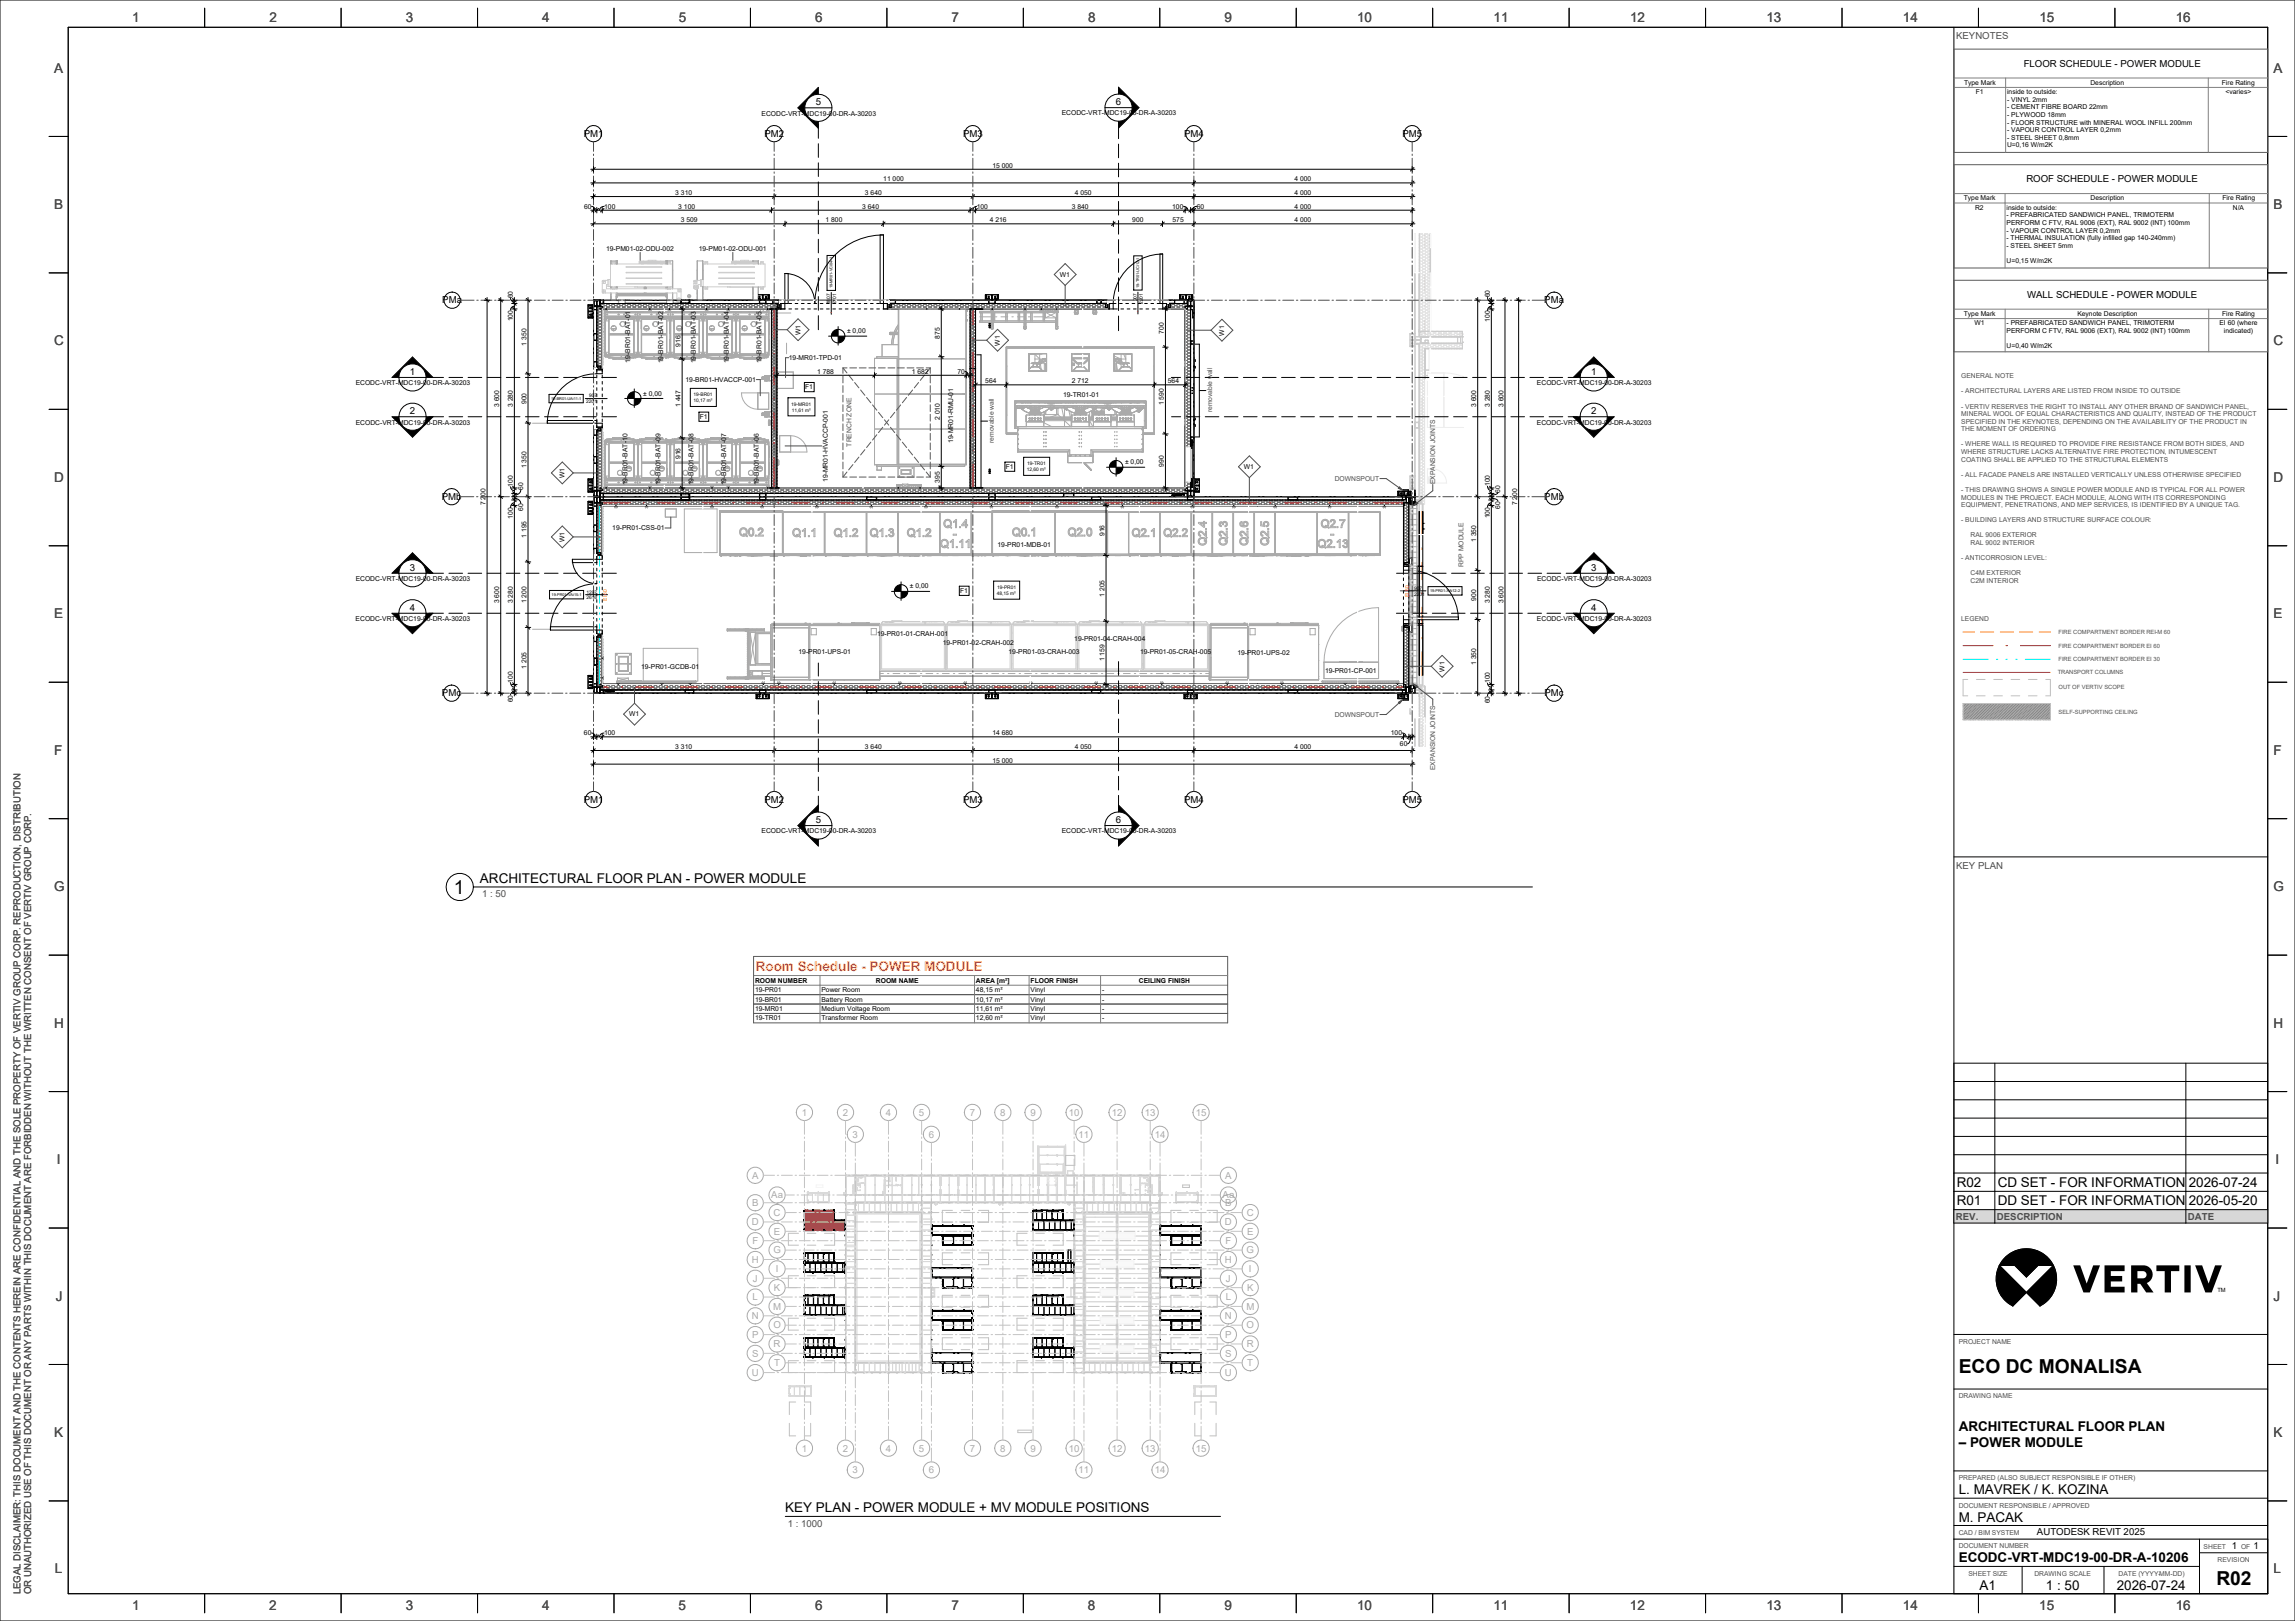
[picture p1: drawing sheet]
<svg xmlns="http://www.w3.org/2000/svg" width="841mm" height="594mm" viewBox="0 0 841 594" stroke-linecap="round" stroke-linejoin="round" font-family="sans-serif">
<defs><g id="words">
<g font-size="7.1">
<text x="166.3" y="327.5">1</text>
<text x="717.8" y="503">ECO DC MONALISA</text>
<text x="812.3" y="581">R02</text>
</g>
<g font-size="4.9" fill="#4d4d4d">
<text x="48.5" y="8">1</text>
<text x="98.7" y="8">2</text>
<text x="148.7" y="8">3</text>
<text x="198.7" y="8">4</text>
<text x="248.7" y="8">5</text>
<text x="298.7" y="8">6</text>
<text x="348.7" y="8">7</text>
<text x="398.7" y="8">8</text>
<text x="448.7" y="8">9</text>
<text x="497.4" y="8">10</text>
<text x="547.4" y="8">11</text>
<text x="597.4" y="8">12</text>
<text x="647.4" y="8">13</text>
<text x="697.4" y="8">14</text>
<text x="747.4" y="8">15</text>
<text x="797.4" y="8">16</text>
<text x="19.8" y="26.6">A</text>
<text x="833.1" y="26.6">A</text>
<text x="19.8" y="76.6">B</text>
<text x="833.1" y="76.6">B</text>
<text x="19.8" y="126.6">C</text>
<text x="833.1" y="126.6">C</text>
<text x="19.8" y="176.6">D</text>
<text x="833.1" y="176.6">D</text>
<text x="19.8" y="226.6">E</text>
<text x="833.1" y="226.6">E</text>
<text x="19.9" y="276.6">F</text>
<text x="833.1" y="276.6">F</text>
<text x="19.8" y="326.6">G</text>
<text x="833.1" y="326.6">G</text>
<text x="19.8" y="376.6">H</text>
<text x="833.1" y="376.6">H</text>
<text x="20.8" y="426.6">I</text>
<text x="833.9" y="426.6">I</text>
<text x="20.4" y="476.6">J</text>
<text x="833.1" y="476.6">J</text>
<text x="19.8" y="526.6">K</text>
<text x="833.1" y="526.6">K</text>
<text x="20.1" y="576.6">L</text>
<text x="833.1" y="576.6">L</text>
<text x="48.5" y="590">1</text>
<text x="98.7" y="590">2</text>
<text x="148.7" y="590">3</text>
<text x="198.7" y="590">4</text>
<text x="248.7" y="590">5</text>
<text x="298.7" y="590">6</text>
<text x="348.7" y="590">7</text>
<text x="398.7" y="590">8</text>
<text x="448.7" y="590">9</text>
<text x="497.3" y="590">10</text>
<text x="547.3" y="590">11</text>
<text x="597.3" y="590">12</text>
<text x="647.4" y="590">13</text>
<text x="697.4" y="590">14</text>
<text x="747.4" y="590">15</text>
<text x="797.4" y="590">16</text>
</g>
<g font-size="4.9">
<text x="175.9" y="323.5">ARCHITECTURAL FLOOR PLAN - POWER MODULE</text>
<text x="717.1" y="434.8">R02</text>
<text x="732.1" y="434.8">CD SET - FOR INFORMATION</text>
<text x="802.1" y="434.8">2026-07-24</text>
<text x="717.1" y="441.6">R01</text>
<text x="732.1" y="441.6">DD SET - FOR INFORMATION</text>
<text x="802.1" y="441.6">2026-05-20</text>
<text x="717.8" y="524.5">ARCHITECTURAL FLOOR PLAN</text>
<text x="717.8" y="530.3">– POWER MODULE</text>
<text x="717.8" y="547.6">L. MAVREK / K. KOZINA</text>
<text x="287.8" y="554.2">KEY PLAN - POWER MODULE + MV MODULE POSITIONS</text>
<text x="717.8" y="557.6">M. PACAK</text>
<text x="717.8" y="572.6">ECODC-VRT-MDC19-00-DR-A-10206</text>
<text x="725.4" y="582.8">A1</text>
<text x="749.8" y="582.8">1 : 50</text>
<text x="775.8" y="582.7">2026-07-24</text>
</g>
<text font-size="4.9" fill="#ff8c00" x="277" y="355.7">Room Schedule - POWER MODULE</text>
<g font-size="3.5" fill="#4d4d4d">
<text x="716.9" y="14.5">KEYNOTES</text>
<text x="716.9" y="318.5">KEY PLAN</text>
<text x="176.7" y="328.8">1 : 50</text>
<text x="716.8" y="446.9">REV.</text>
<text x="731.8" y="446.9">DESCRIPTION</text>
<text x="801.8" y="446.9">DATE</text>
<text x="288.7" y="559.4">1 : 1000</text>
<text x="7.5" y="584.3" transform="rotate(-90 7.5 584.3)">LEGAL DISCLAIMER: THIS DOCUMENT AND THE CONTENTS HEREIN ARE CONFIDENTIAL AND THE SOLE PROPERTY OF VERTIV GROUP CORP. REPRODUCTION, DISTRIBUTION</text>
<text x="11.5" y="584.3" transform="rotate(-90 11.5 584.3)">OR UNAUTHORIZED USE OF THIS DOCUMENT OR ANY PARTS WITHIN THIS DOCUMENT ARE FORBIDDEN WITHOUT THE WRITTEN CONSENT OF VERTIV GROUP CORP.</text>
</g>
<g font-size="3.5">
<text x="741.7" y="24.4">FLOOR SCHEDULE - POWER MODULE</text>
<text x="298.9" y="38.6">5</text>
<text x="408.9" y="38.6">6</text>
<text x="213.9" y="50.2">PM1</text>
<text x="280.2" y="50.2">PM2</text>
<text x="353" y="50.2">PM3</text>
<text x="434" y="50.2">PM4</text>
<text x="514" y="50.2">PM5</text>
<text x="742.6" y="66.8">ROOF SCHEDULE - POWER MODULE</text>
<text x="162.1" y="111.2">PMa</text>
<text x="565.9" y="111.2">PMa</text>
<text x="742.9" y="109.2">WALL SCHEDULE - POWER MODULE</text>
<text x="150.2" y="137.4">1</text>
<text x="583.1" y="137.4">1</text>
<text x="150.2" y="151.9">2</text>
<text x="583.1" y="151.9">2</text>
<text x="161.9" y="183.2">PMb</text>
<text x="565.9" y="183.2">PMb</text>
<text x="150.2" y="209.2">3</text>
<text x="583.2" y="209.2">3</text>
<text x="150.2" y="223.9">4</text>
<text x="583.1" y="223.9">4</text>
<text x="162" y="255.2">PMc</text>
<text x="566" y="255.2">PMc</text>
<text x="213.9" y="294.3">PM1</text>
<text x="280.2" y="294.3">PM2</text>
<text x="353" y="294.3">PM3</text>
<text x="434" y="294.3">PM4</text>
<text x="514" y="294.3">PM5</text>
<text x="298.9" y="301.7">5</text>
<text x="408.9" y="301.7">6</text>
<text x="746.5" y="562.7">AUTODESK REVIT 2025</text>
<text x="817.9" y="567.7">1</text>
<text x="825.9" y="567.7">1</text>
</g>
<g font-size="3.5" fill="#aaa">
<text x="293.8" y="408.9">1</text>
<text x="308.9" y="408.9">2</text>
<text x="324.6" y="408.9">4</text>
<text x="336.8" y="408.9">5</text>
<text x="355.4" y="408.9">7</text>
<text x="366.5" y="408.9">8</text>
<text x="377.6" y="408.9">9</text>
<text x="391.7" y="408.9">10</text>
<text x="407.4" y="408.9">12</text>
<text x="419.6" y="408.9">13</text>
<text x="438.2" y="408.9">15</text>
<text x="312.5" y="416.9">3</text>
<text x="340.4" y="416.9">6</text>
<text x="395.3" y="416.9">11</text>
<text x="423.2" y="416.9">14</text>
<text x="275.6" y="431.9">A</text>
<text x="449" y="431.9">A</text>
<text x="275.6" y="442">B</text>
<text x="282.7" y="439.1">Aa</text>
<text x="448.1" y="439.1">Aa</text>
<text x="449" y="442">B</text>
<text x="275.5" y="449">D</text>
<text x="283.5" y="445.6">C</text>
<text x="448.9" y="449">D</text>
<text x="456.9" y="445.6">C</text>
<text x="275.7" y="455.9">F</text>
<text x="283.6" y="452.4">E</text>
<text x="449.1" y="455.9">F</text>
<text x="457" y="452.4">E</text>
<text x="283.4" y="459.3">G</text>
<text x="456.8" y="459.3">G</text>
<text x="275.5" y="462.8">H</text>
<text x="284.3" y="466.2">I</text>
<text x="448.9" y="462.8">H</text>
<text x="457.7" y="466.2">I</text>
<text x="275.9" y="469.6">J</text>
<text x="283.6" y="473.1">K</text>
<text x="449.3" y="469.6">J</text>
<text x="457" y="473.1">K</text>
<text x="275.8" y="476.5">L</text>
<text x="283.4" y="480">M</text>
<text x="449.2" y="476.5">L</text>
<text x="456.8" y="480">M</text>
<text x="275.5" y="483.4">N</text>
<text x="448.9" y="483.4">N</text>
<text x="275.6" y="490.3">P</text>
<text x="283.4" y="486.8">O</text>
<text x="449" y="490.3">P</text>
<text x="456.8" y="486.8">O</text>
<text x="275.6" y="497.2">S</text>
<text x="283.5" y="493.7">R</text>
<text x="449" y="497.2">S</text>
<text x="456.9" y="493.7">R</text>
<text x="283.7" y="500.6">T</text>
<text x="457.1" y="500.6">T</text>
<text x="275.5" y="504.2">U</text>
<text x="448.9" y="504.2">U</text>
<text x="293.8" y="532">1</text>
<text x="308.9" y="532">2</text>
<text x="324.6" y="532">4</text>
<text x="336.8" y="532">5</text>
<text x="355.4" y="532">7</text>
<text x="366.5" y="532">8</text>
<text x="377.6" y="532">9</text>
<text x="391.7" y="532">10</text>
<text x="407.4" y="532">12</text>
<text x="419.6" y="532">13</text>
<text x="438.2" y="532">15</text>
<text x="312.5" y="539.9">3</text>
<text x="340.4" y="539.9">6</text>
<text x="395.3" y="539.9">11</text>
<text x="423.2" y="539.9">14</text>
</g>
<g font-size="2.5">
<text x="719.8" y="31.1">Type Mark</text>
<text x="724.1" y="34.6">F1</text>
<text x="735.6" y="34.6">inside to outside:</text>
<text x="766.1" y="31.1">Description</text>
<text x="814.3" y="31.1">Fire Rating</text>
<text x="815.6" y="34.6">&lt;varies&gt;</text>
<text x="735.6" y="37.3">- VINYL 2mm</text>
<text x="735.6" y="40.1">- CEMENT FIBRE BOARD 22mm</text>
<text x="279.1" y="42.4">ECODC-VRT-MDC19-00-DR-A-30203</text>
<text x="389.1" y="42.3">ECODC-VRT-MDC19-00-DR-A-30203</text>
<text x="735.6" y="42.9">- PLYWOOD 18mm</text>
<text x="735.6" y="45.7">- FLOOR STRUCTURE with MINERAL WOOL INFILL 200mm</text>
<text x="735.6" y="48.4">- VAPOUR CONTROL LAYER 0,2mm</text>
<text x="735.6" y="51.2">- STEEL SHEET 0,8mm</text>
<text x="735.6" y="54">U=0,16 W/m2K</text>
<text x="363.7" y="61.5">15 000</text>
<text x="247.5" y="71.5">3 310</text>
<text x="317" y="71.5">3 640</text>
<text x="323.7" y="66.5">11 000</text>
<text x="393.9" y="71.5">4 050</text>
<text x="474.4" y="71.5">4 000</text>
<text x="474.4" y="66.5">4 000</text>
<text x="214" y="76.5">60</text>
<text x="221.4" y="76.5">100</text>
<text x="248.6" y="76.5">3 100</text>
<text x="316" y="76.5">3 640</text>
<text x="357.9" y="76.5">100</text>
<text x="392.8" y="76.5">3 840</text>
<text x="429.6" y="76.5">100</text>
<text x="438.6" y="76.5">60</text>
<text x="474.4" y="76.5">4 000</text>
<text x="719.7" y="73.5">Type Mark</text>
<text x="723.8" y="76.9">R2</text>
<text x="735.4" y="76.9">inside to outside:</text>
<text x="766.2" y="73.5">Description</text>
<text x="814.5" y="73.5">Fire Rating</text>
<text x="818.3" y="76.9">N/A</text>
<text x="249.5" y="81.5">3 509</text>
<text x="302.6" y="81.5">1 800</text>
<text x="362.7" y="81.5">4 216</text>
<text x="415" y="81.5">900</text>
<text x="429.7" y="81.5">575</text>
<text x="474.4" y="81.5">4 000</text>
<text x="735.4" y="79.7">- PREFABRICATED SANDWICH PANEL, TRIMOTERM</text>
<text x="735.4" y="82.5">PERFORM C FTV, RAL 9006 (EXT), RAL 9002 (INT) 100mm</text>
<text x="735.4" y="85.2">- VAPOUR CONTROL LAYER 0,2mm</text>
<text x="735.4" y="88">- THERMAL INSULATION (fully infilled gap 140-240mm)</text>
<text x="222.1" y="92">19-PM01-02-ODU-002</text>
<text x="256.1" y="92">19-PM01-02-ODU-001</text>
<text x="735.4" y="90.8">- STEEL SHEET 5mm</text>
<text x="388.4" y="101.5">W1</text>
<text x="735.4" y="96.4">U=0,15 W/m2K</text>
<text x="187.9" y="109.3" transform="rotate(-90 187.9 109.3)">60</text>
<text x="546" y="109" transform="rotate(-90 546 109)">60</text>
<text x="187.9" y="117.8" transform="rotate(-90 187.9 117.8)">100</text>
<text x="546" y="118" transform="rotate(-90 546 118)">100</text>
<text x="719.7" y="115.8">Type Mark</text>
<text x="723.6" y="119.3">W1</text>
<text x="735.4" y="119.3">- PREFABRICATED SANDWICH PANEL, TRIMOTERM</text>
<text x="761.3" y="115.8">Keynote Description</text>
<text x="813.4" y="119.3">EI 60 (where</text>
<text x="814.4" y="115.8">Fire Rating</text>
<text x="293.3" y="122.8" transform="rotate(-90 293.3 122.8)">W1</text>
<text x="310.4" y="122.1">± 0,00</text>
<text x="344.4" y="124.1" transform="rotate(-90 344.4 124.1)">875</text>
<text x="426.5" y="122.3" transform="rotate(-90 426.5 122.3)">700</text>
<text x="448.7" y="123" transform="rotate(-90 448.7 123)">W1</text>
<text x="735.4" y="122.1">PERFORM C FTV, RAL 9006 (EXT), RAL 9002 (INT) 100mm</text>
<text x="815.1" y="122.1">indicated)</text>
<text x="192.9" y="126.7" transform="rotate(-90 192.9 126.7)">1 350</text>
<text x="249.4" y="127" transform="rotate(-90 249.4 127)">916</text>
<text x="289.1" y="132">19-MR01-TPD-01</text>
<text x="366.5" y="126.7" transform="rotate(-90 366.5 126.7)">W1</text>
<text x="735.4" y="127.6">U=0,40 W/m2K</text>
<text x="231" y="132.9" transform="rotate(-90 231 132.9)">19-BR01-BAT-01</text>
<text x="243" y="133.1" transform="rotate(-90 243 133.1)">19-BR01-BAT-02</text>
<text x="255.1" y="133.1" transform="rotate(-90 255.1 133.1)">19-BR01-BAT-03</text>
<text x="267.1" y="133.1" transform="rotate(-90 267.1 133.1)">19-BR01-BAT-04</text>
<text x="279.1" y="133.1" transform="rotate(-90 279.1 133.1)">19-BR01-BAT-05</text>
<text x="299.5" y="137">1 788</text>
<text x="334.2" y="137">1 682</text>
<text x="350.9" y="137">70</text>
<text x="130.4" y="141.2">ECODC-VRT-MDC19-00-DR-A-30203</text>
<text x="251.2" y="140">19-BR01-HVACCP-001</text>
<text x="295.1" y="142.7">F1</text>
<text x="361.1" y="140.5">564</text>
<text x="392.8" y="140.5">2 712</text>
<text x="428" y="140.5">564</text>
<text x="563.3" y="141.2">ECODC-VRT-MDC19-00-DR-A-30203</text>
<text x="182.9" y="149.2" transform="rotate(-90 182.9 149.2)">3 600</text>
<text x="187.9" y="149.2" transform="rotate(-90 187.9 149.2)">3 280</text>
<text x="192.9" y="148.1" transform="rotate(-90 192.9 148.1)">900</text>
<text x="235.7" y="145">± 0,00</text>
<text x="249.4" y="149.2" transform="rotate(-90 249.4 149.2)">1 447</text>
<text x="389.6" y="145.5">19-TR01-01</text>
<text x="426.5" y="148.6" transform="rotate(-90 426.5 148.6)">1 590</text>
<text x="541" y="149.2" transform="rotate(-90 541 149.2)">3 600</text>
<text x="546" y="149.2" transform="rotate(-90 546 149.2)">3 280</text>
<text x="551" y="149.2" transform="rotate(-90 551 149.2)">3 600</text>
<text x="130.4" y="155.6">ECODC-VRT-MDC19-00-DR-A-30203</text>
<text x="256.5" y="153.6">F1</text>
<text x="344.4" y="154" transform="rotate(-90 344.4 154)">2 010</text>
<text x="563.3" y="155.6">ECODC-VRT-MDC19-00-DR-A-30203</text>
<text x="349.4" y="162.4" transform="rotate(-90 349.4 162.4)">19-MR01-RMU-01</text>
<text x="192.9" y="171.7" transform="rotate(-90 192.9 171.7)">1 350</text>
<text x="249.4" y="168.3" transform="rotate(-90 249.4 168.3)">916</text>
<text x="368.6" y="171.9">F1</text>
<text x="412.3" y="170.2">± 0,00</text>
<text x="426.5" y="171" transform="rotate(-90 426.5 171)">990</text>
<text x="455.9" y="171.9">W1</text>
<text x="187.9" y="178.4" transform="rotate(-90 187.9 178.4)">100</text>
<text x="191.7" y="179.7" transform="rotate(-90 191.7 179.7)">60</text>
<text x="206.9" y="175.3" transform="rotate(-90 206.9 175.3)">W1</text>
<text x="230" y="177.9" transform="rotate(-90 230 177.9)">19-BR01-BAT-10</text>
<text x="242.1" y="177.9" transform="rotate(-90 242.1 177.9)">19-BR01-BAT-09</text>
<text x="254.1" y="177.9" transform="rotate(-90 254.1 177.9)">19-BR01-BAT-08</text>
<text x="266.1" y="177.9" transform="rotate(-90 266.1 177.9)">19-BR01-BAT-07</text>
<text x="278.1" y="177.9" transform="rotate(-90 278.1 177.9)">19-BR01-BAT-06</text>
<text x="303.4" y="176.6" transform="rotate(-90 303.4 176.6)">19-MR01-HVACCP-001</text>
<text x="344.4" y="177" transform="rotate(-90 344.4 177)">395</text>
<text x="546" y="178.2" transform="rotate(-90 546 178.2)">100</text>
<text x="177.9" y="185.2" transform="rotate(-90 177.9 185.2)">7 200</text>
<text x="549.8" y="180.5" transform="rotate(-90 549.8 180.5)">60</text>
<text x="556" y="185.2" transform="rotate(-90 556 185.2)">7 200</text>
<text x="187.9" y="190.2" transform="rotate(-90 187.9 190.2)">100</text>
<text x="191.7" y="187.2" transform="rotate(-90 191.7 187.2)">60</text>
<text x="546" y="190" transform="rotate(-90 546 190)">100</text>
<text x="549.8" y="186.4" transform="rotate(-90 549.8 186.4)">60</text>
<text x="192.9" y="197.1" transform="rotate(-90 192.9 197.1)">1 195</text>
<text x="224.4" y="194.4">19-PR01-CSS-01</text>
<text x="404.8" y="196.5" transform="rotate(-90 404.8 196.5)">916</text>
<text x="206.9" y="198.8" transform="rotate(-90 206.9 198.8)">W1</text>
<text x="365.6" y="200.5">19-PR01-MDB-01</text>
<text x="541" y="198.7" transform="rotate(-90 541 198.7)">1 350</text>
<text x="130.4" y="212.9">ECODC-VRT-MDC19-00-DR-A-30203</text>
<text x="333.5" y="215.7">± 0,00</text>
<text x="563.3" y="212.9">ECODC-VRT-MDC19-00-DR-A-30203</text>
<text x="182.9" y="221.2" transform="rotate(-90 182.9 221.2)">3 600</text>
<text x="187.9" y="221.2" transform="rotate(-90 187.9 221.2)">3 280</text>
<text x="192.9" y="221.1" transform="rotate(-90 192.9 221.1)">1 200</text>
<text x="351.9" y="217.4">F1</text>
<text x="404.8" y="218.7" transform="rotate(-90 404.8 218.7)">1 205</text>
<text x="541" y="220.1" transform="rotate(-90 541 220.1)">900</text>
<text x="546" y="221.2" transform="rotate(-90 546 221.2)">3 280</text>
<text x="551" y="221.2" transform="rotate(-90 551 221.2)">3 600</text>
<text x="130.3" y="227.6">ECODC-VRT-MDC19-00-DR-A-30203</text>
<text x="563.3" y="227.6">ECODC-VRT-MDC19-00-DR-A-30203</text>
<text x="321.4" y="232.9">19-PR01-01-CRAH-001</text>
<text x="292.6" y="239.7">19-PR01-UPS-01</text>
<text x="345.5" y="236.2">19-PR01-02-CRAH-002</text>
<text x="369.6" y="239.7">19-PR01-03-CRAH-003</text>
<text x="393.7" y="234.8">19-PR01-04-CRAH-004</text>
<text x="417.8" y="239.7">19-PR01-05-CRAH-005</text>
<text x="453.5" y="239.9">19-PR01-UPS-02</text>
<text x="192.9" y="245.1" transform="rotate(-90 192.9 245.1)">1 205</text>
<text x="235" y="245.1">19-PR01-GCDB-01</text>
<text x="404.8" y="242.4" transform="rotate(-90 404.8 242.4)">1 159</text>
<text x="541" y="243.7" transform="rotate(-90 541 243.7)">1 350</text>
<text x="187.9" y="250.2" transform="rotate(-90 187.9 250.2)">100</text>
<text x="485.6" y="246.7">19-PR01-CP-001</text>
<text x="529.4" y="246.2" transform="rotate(-90 529.4 246.2)">W1</text>
<text x="546" y="250.3" transform="rotate(-90 546 250.3)">100</text>
<text x="187.9" y="257.4" transform="rotate(-90 187.9 257.4)">60</text>
<text x="546" y="257.8" transform="rotate(-90 546 257.8)">60</text>
<text x="230.6" y="262.6">W1</text>
<text x="214" y="269.5">60</text>
<text x="221.4" y="269.5">100</text>
<text x="363.7" y="269.5">14 680</text>
<text x="509.7" y="269.5">100</text>
<text x="247.5" y="274.5">3 310</text>
<text x="317" y="274.5">3 640</text>
<text x="393.9" y="274.5">4 050</text>
<text x="474.4" y="274.5">4 000</text>
<text x="513" y="273.4">60</text>
<text x="363.7" y="279.5">15 000</text>
<text x="279.1" y="305.4">ECODC-VRT-MDC19-00-DR-A-30203</text>
<text x="389.1" y="305.4">ECODC-VRT-MDC19-00-DR-A-30203</text>
<text x="276.7" y="363.6">19-PR01</text>
<text x="276.7" y="360.1">ROOM NUMBER</text>
<text x="301.1" y="363.6">Power Room</text>
<text x="321" y="360.1">ROOM NAME</text>
<text x="357.7" y="363.6">48,15 m²</text>
<text x="357.7" y="360.1">AREA [m²]</text>
<text x="377.7" y="363.6">Vinyl</text>
<text x="377.7" y="360.1">FLOOR FINISH</text>
<text x="403.9" y="363.6">-</text>
<text x="417.4" y="360.1">CEILING FINISH</text>
<text x="276.7" y="367">19-BR01</text>
<text x="276.7" y="370.5">19-MR01</text>
<text x="301.1" y="367">Battery Room</text>
<text x="301.1" y="370.5">Medium Voltage Room</text>
<text x="357.7" y="367">10,17 m²</text>
<text x="357.7" y="370.5">11,61 m²</text>
<text x="377.7" y="367">Vinyl</text>
<text x="377.7" y="370.5">Vinyl</text>
<text x="403.9" y="367">-</text>
<text x="403.9" y="370.5">-</text>
<text x="276.7" y="373.9">19-TR01</text>
<text x="301.1" y="373.9">Transformer Room</text>
<text x="357.7" y="373.9">12,60 m²</text>
<text x="377.7" y="373.9">Vinyl</text>
<text x="403.9" y="373.9">-</text>
</g>
<g font-size="2.5" fill="#4d4d4d">
<text x="718.7" y="138.6">GENERAL NOTE</text>
<text x="718.7" y="144.2">- ARCHITECTURAL LAYERS ARE LISTED FROM INSIDE TO OUTSIDE</text>
<text x="718.7" y="149.7">- VERTIV RESERVES THE RIGHT TO INSTALL ANY OTHER BRAND OF SANDWICH PANEL,</text>
<text x="444.2" y="151.1" transform="rotate(-90 444.2 151.1)">removable wall</text>
<text x="718.7" y="152.5">MINERAL WOOL OF EQUAL CHARACTERISTICS AND QUALITY, INSTEAD OF THE PRODUCT</text>
<text x="718.7" y="155.3">SPECIFIED IN THE KEYNOTES, DEPENDING ON THE AVAILABILITY OF THE PRODUCT IN</text>
<text x="718.7" y="158.1">THE MOMENT OF ORDERING</text>
<text x="312.1" y="163.6" transform="rotate(-90 312.1 163.6)">TRENCH ZONE</text>
<text x="364.2" y="162.3" transform="rotate(-90 364.2 162.3)">removable wall</text>
<text x="718.7" y="163.6">- WHERE WALL IS REQUIRED TO PROVIDE FIRE RESISTANCE FROM BOTH SIDES, AND</text>
<text x="718.7" y="166.4">WHERE STRUCTURE LACKS ALTERNATIVE FIRE PROTECTION, INTUMESCENT</text>
<text x="718.7" y="169.2">COATING SHALL BE APPLIED TO THE STRUCTURAL ELEMENTS</text>
<text x="489.2" y="176.3">DOWNSPOUT</text>
<text x="526" y="177.5" transform="rotate(-90 526 177.5)">EXPANSION JOINTS</text>
<text x="718.7" y="174.7">- ALL FACADE PANELS ARE INSTALLED VERTICALLY UNLESS OTHERWISE SPECIFIED</text>
<text x="718.7" y="180.3">- THIS DRAWING SHOWS A SINGLE POWER MODULE AND IS TYPICAL FOR ALL POWER</text>
<text x="718.7" y="183.1">MODULES IN THE PROJECT. EACH MODULE, ALONG WITH ITS CORRESPONDING</text>
<text x="718.7" y="185.9">EQUIPMENT, PENETRATIONS, AND MEP SERVICES, IS IDENTIFIED BY A UNIQUE TAG.</text>
<text x="718.7" y="191.4">- BUILDING LAYERS AND STRUCTURE SURFACE COLOUR:</text>
<text x="722.2" y="197">RAL 9006 EXTERIOR</text>
<text x="722.2" y="199.7">RAL 9002 INTERIOR</text>
<text x="536.3" y="207.8" transform="rotate(-90 536.3 207.8)">RPP MODULE</text>
<text x="718.7" y="205.3">- ANTICORROSION LEVEL:</text>
<text x="722.2" y="210.9">C4M EXTERIOR</text>
<text x="722.2" y="213.6">C2M INTERIOR</text>
<text x="718.8" y="227.6">LEGEND</text>
<text x="489.2" y="262.8">DOWNSPOUT</text>
<text x="526" y="282.3" transform="rotate(-90 526 282.3)">EXPANSION JOINTS</text>
<text x="717.8" y="492.5">PROJECT NAME</text>
<text x="717.8" y="512.5">DRAWING NAME</text>
<text x="717.8" y="542.5">PREPARED (ALSO SUBJECT RESPONSIBLE IF OTHER)</text>
<text x="717.8" y="552.5">DOCUMENT RESPONSIBLE / APPROVED</text>
<text x="717.8" y="562.5">CAD / BIM SYSTEM</text>
<text x="717.8" y="567.5">DOCUMENT NUMBER</text>
<text x="807.6" y="567.6">SHEET</text>
<text x="821.3" y="567.6">OF</text>
<text x="812.7" y="572.6">REVISION</text>
<text x="721.4" y="577.5">SHEET SIZE</text>
<text x="745.6" y="577.5">DRAWING SCALE</text>
<text x="776.4" y="577.5">DATE (YYYY-MM-DD)</text>
</g>
<g font-size="2.1" fill="#4d4d4d">
<text x="754.4" y="232.3">FIRE COMPARTMENT BORDER REI-M 60</text>
<text x="754.4" y="237.3">FIRE COMPARTMENT BORDER EI 60</text>
<text x="754.4" y="242.3">FIRE COMPARTMENT BORDER EI 30</text>
<text x="754.1" y="247.1">TRANSPORT COLUMNS</text>
<text x="754.4" y="252.5">OUT OF VERTIV SCOPE</text>
<text x="754.4" y="261.6">SELF-SUPPORTING CEILING</text>
</g>
<text font-size="2.1" x="812.6" y="473.7">TM</text>
<g font-size="1.8">
<text x="304.3" y="111.5" transform="rotate(-90 304.3 111.5)">1807</text>
<text x="306.4" y="111.5" transform="rotate(-90 306.4 111.5)">2701</text>
<text x="416.7" y="110.4" transform="rotate(-90 416.7 110.4)">907</text>
<text x="418.8" y="111.4" transform="rotate(-90 418.8 111.4)">2201</text>
<text x="214.9" y="147.8">220</text>
<text x="215.9" y="145.6">907</text>
<text x="217.8" y="147.8">1</text>
<text x="254.2" y="145.3">19-BR01</text>
<text x="254.2" y="147.4">10,17 m²</text>
<text x="290" y="148.7">19-MR01</text>
<text x="290.2" y="150.8">11,61 m²</text>
<text x="376.3" y="172.6">12,60 m²</text>
<text x="376.4" y="170.5">19-TR01</text>
<text x="365.4" y="215.9">19-PR01</text>
<text x="215" y="217.5">1297</text>
<text x="215" y="219.6">2616</text>
<text x="365.3" y="218">48,15 m²</text>
<text x="518.2" y="216.1">907</text>
<text x="518.2" y="218.3">2201</text>
</g>
<g font-size="1.8" fill="#f00">
<text x="304.3" y="114.9">-</text>
<text x="416.7" y="114.8">-</text>
<text x="222.4" y="220.1" transform="rotate(-90 222.4 220.1)">EI 60</text>
<text x="516.3" y="218.7" transform="rotate(-90 516.3 218.7)">EI 60</text>
</g>
<g font-size="1.4">
<text x="305.1" y="105.7" transform="rotate(-90 305.1 105.7)">19-MR01-VCi04-1</text>
<text x="417.5" y="105.6" transform="rotate(-90 417.5 105.6)">19-TR01-UCi12-1</text>
<text x="202" y="146.5">19-BR01-UAi11-1</text>
<text x="202.1" y="218.4">19-PR01-VAi15-1</text>
<text x="524.1" y="217">19-PR01-XAi12-2</text>
</g>
</g></defs>
<g fill="#ea5a6a">
<path d="M309.8 447.3v1z"/>
<path d="M295 447.7v.5z"/>
<path d="M300.6 447.2h.1z"/>
<path d="M300.7 447.2h1.4z"/>
<path d="M302.2 447.2h1.1z"/>
<path d="M295.1 450.8l.8-.1z"/>
<path d="M294.8 450.3l.1 .3z"/>
<path d="M300.6 450.7l.1 .1z"/>
<path d="M300.7 450.7l1.4 .1z"/>
<path d="M309.8 449.7v1z"/>
<path d="M308.4 447.2h1.2z"/>
<path d="M294.8 447.4l.1 .2z"/>
<path d="M302.2 450.7l1.1 .1z"/>
<path d="M308.4 450.7l1.2 .1z"/>
<path d="M295 447.2h1.1z"/>
<path d="M294.8 446.7l.1 .3z"/>
<path d="M304.2 447.2h.2z"/>
<path d="M304.4 447.1l1.1 .1z"/>
<path d="M305.7 444.9v.9z"/>
<path d="M295 443.6h1.1z"/>
<path d="M299.3 447h.4z"/>
<path d="M295 447.1l1.1 .1z"/>
<path d="M295 444v.8z"/>
<path d="M302.2 443.6h1.3z"/>
<path d="M303.5 443.6h.2z"/>
<path d="M295 446.8v.2z"/>
<path d="M294.8 443.8l.1 .2z"/>
<path d="M305.8 446.2v.7z"/>
<path d="M309.6 450.7l.2 .1zM303.5 450.7h4.7zM294.8 450.8h7.2zM295.1 450.7l1 .1z"/>
<path d="M294.8 447.2h5.9zM309.6 447.2l.2 .1zM302.2 447.2h6zM295 447.2h1.1z"/>
<path d="M294.8 447.3l.1 3.4zM294.8 450.3l.1 .3zM294.8 447.4l.1 .3z"/>
<path d="M294.8 447.2h11zM304.2 447.1l1.3 .1zM295 447.1l1.1 .1z"/>
<path d="M294.8 443.7l.1 3.4zM294.8 446.6l.1 .4zM294.8 443.8l.1 .3z"/>
<path d="M294.8 443.6h7.4zM303.7 443.6h2.1zM295 443.6h1.1z"/>
<path d="M305.7 443.7l.1 3.4zM305.8 446.2v.7z"/>
</g>
<g fill="#eee">
<path d="M289.4 508.1l7.8 .1z"/>
<path d="M289.4 511.4l7.8 .1z"/>
<path d="M289.3 510.8l.1 .7zM289.3 508.1l.1 .7z"/>
</g>
<path d="M297.2 508.1v3.4" fill="none" stroke="#eee" stroke-width=".37"/>
<g fill="#eee">
<path d="M437.7 511.4l7.8 .1z"/>
<path d="M437.7 508.1l7.8 .1z"/>
<path d="M445.5 510.8l.1 .7zM445.5 508.1l.1 .7z"/>
</g>
<path d="M437.8 508.2v3.2" fill="none" stroke="#eee" stroke-width=".37"/>
<g fill="#eee">
<path d="M431 440.5l7.9 .1z"/>
<path d="M431.1 437.1l7.7 .1z"/>
<path d="M438.8 439.8l.1 .7zM438.8 437.1l.1 .8z"/>
</g>
<path d="M431.1 437.1v3.4" fill="none" stroke="#eee" stroke-width=".37"/>
<g fill="#8d8d8d">
<path d="M341.6 449.2l14.7 .1z"/>
<path d="M341.6 452.6l14.6 .1z"/>
<path d="M345.6 452.8l10.6 .1z"/>
<path d="M345.5 452.7l.1 3.6z"/>
<path d="M341.5 451.5l.1 1.2zM341.5 449.2l.1 1.2z"/>
<path d="M356.2 451.6l.1 1zM356.2 449.3l.1 .9z"/>
<path d="M393.4 449.5l.1 1.1zM393.4 447.3l.1 1.2z"/>
<path d="M347 456.2l4 .1zM353 456.2l3.3 .1zM345.6 456.2l.3 .1z"/>
<path d="M356.2 455.1l.1 1.1zM356.2 452.6l.1 1.4z"/>
</g>
<path d="M349.5 452.9v3.3M353.1 452.9v3.3" fill="none" stroke="#8d8d8d" stroke-width=".37"/>
<path d="M397.3 502.8l24.2 .1z" fill="#eee"/>
<path d="M397.4 499.6h24.1" fill="none" stroke="#eee" stroke-width=".37"/>
<g fill="#eee">
<path d="M325.6 440.9l12 .1z"/>
<path d="M325.6 444.2l12 .1z"/>
<path d="M313.7 444.2l11.9 .1z"/>
<path d="M421.4 502l.1 .8zM421.4 499.6l.1 .9z"/>
<path d="M337.6 443.3l.1 1zM337.6 440.9l.1 .9z"/>
<path d="M313.6 443.3l.1 1zM313.6 440.9l.1 .9z"/>
<path d="M397.3 495.9l.1 3.4zM397.3 474.3l.1 19.7zM397.3 450.6l.1 22.5zM397.3 444.5l.1 4z"/>
<path d="M421.4 495.8l.1 3.5zM421.4 474.3l.1 19.6zM421.4 451.1l.1 22zM421.4 444.4l.1 4.9z"/>
<path d="M310 502.8l.7 .1zM312.6 502.8l.7 .1z"/>
<path d="M313.3 501.9l.1 1zM313.3 495.8l.1 4.7zM313.3 474.2l.1 19.9zM313.3 450.6l.1 22.6zM313.3 443.3l.1 5.3zM313.3 440.9l.1 .9z"/>
<path d="M310 497.3l.1 5.5zM310 489.8l.1 4.2zM310 481.8l.1 6.9zM310 470.6l.1 7.8zM310 466.2l.1 3.4zM310 458.7l.1 4.2zM310 450.7l.1 6.9zM310 444.4l.1 2.9z"/>
<path d="M312.7 444.2l.6 .1zM310 444.2l.7 .1z"/>
</g>
<path d="M310.1 440.9v3.3" fill="none" stroke="#ececec" stroke-width=".37"/>
<g fill="#eee">
<path d="M393.7 502.8l.8 .1zM396.4 502.8l.8 .1z"/>
<path d="M397.1 501.9l.1 .9zM397.1 495.8l.1 4.7zM397.1 474.2l.1 19.9zM397.1 450.6l.1 22.6zM397.1 443.3l.1 5.3zM397.1 440.9l.1 1z"/>
<path d="M393.7 497.3l.1 5.5zM393.7 489.8l.1 4.2zM393.7 481.8l.1 6.9zM393.7 470.6l.1 7.9zM393.7 466.2l.1 3.4zM393.7 458.7l.1 4.2zM393.7 450.6l.1 7zM393.7 444.2l.1 3.1z"/>
<path d="M393.8 444.2l.7 .1zM396.5 444.2l.6 .1z"/>
</g>
<path d="M393.7 443.1v1.1h.2v-1.1zM393.7 440.9v1.1h.2v-1.1z" fill="#ececec"/>
<g fill="#fff">
<path d="M437.8 508.2v3.2z"/>
<path d="M431.1 437.2v3.3h1.7h-1.7z"/>
</g>
<g fill="#8d8d8d">
<path d="M341.5 464.8l14.8 .1z"/>
<path d="M341.6 468.1l14.6 .1z"/>
<path d="M345.6 468.4l10.6 .1z"/>
<path d="M345.5 468.2l.1 3.6z"/>
<path d="M353 468.5l.1 3.2z"/>
<path d="M341.5 467l.1 1.2zM341.5 464.9l.1 1.1z"/>
<path d="M356.2 467.2l.1 1zM356.2 464.9l.1 .9z"/>
<path d="M353 471.7l3.3 .1zM347 471.7l4 .1zM345.6 471.7l.3 .1z"/>
<path d="M356.2 470.6l.1 1.1zM356.2 468.2l.1 1.4z"/>
</g>
<path d="M349.5 468.5v3.2" fill="none" stroke="#8d8d8d" stroke-width=".37"/>
<g fill="#8d8d8d">
<path d="M341.5 480.3l14.8 .1z"/>
<path d="M341.6 483.7l14.6 .1z"/>
<path d="M345.6 483.9l10.6 .1z"/>
<path d="M345.5 483.8l.1 3.6z"/>
<path d="M341.5 482.6l.1 1.2zM341.5 480.4l.1 1.1z"/>
<path d="M356.2 482.8l.1 .9zM356.2 480.4l.1 1z"/>
<path d="M347 487.3l4 .1zM353 487.3l3.3 .1zM345.6 487.3l.3 .1z"/>
<path d="M356.2 486.2l.1 1.1zM356.2 483.8l.1 1.3z"/>
</g>
<path d="M353.1 484v3.3" fill="none" stroke="#8d8d8d" stroke-width=".37"/>
<path d="M349.4 484l.1 3.3z" fill="#8d8d8d"/>
<path d="M345.6 487.3h.2z" fill="#fff"/>
<g fill="#8d8d8d">
<path d="M341.5 495.9l14.8 .1z"/>
<path d="M341.6 499.3l14.6 .1z"/>
<path d="M345.6 499.5l10.6 .1z"/>
<path d="M345.5 499.4l.1 3.6z"/>
<path d="M341.5 498.1l.1 1.3zM341.5 496l.1 1.1z"/>
<path d="M356.2 498.3l.1 1zM356.2 496l.1 .9z"/>
<path d="M353 502.9l3.3 .1zM347 502.9l4 .1zM345.6 502.9l.3 .1z"/>
<path d="M356.2 501.7l.1 1.2zM356.2 499.3l.1 1.4z"/>
</g>
<path d="M349.5 499.6v3.3M353.1 499.6v3.3" fill="none" stroke="#8d8d8d" stroke-width=".37"/>
<path d="M345.6 502.9h.3z" fill="#fff"/>
<g fill="#8d8d8d">
<path d="M425.2 449.2l14.9 .1z"/>
<path d="M425.3 452.6l14.7 .1z"/>
<path d="M429.3 452.8l10.7 .1z"/>
<path d="M429.2 452.7l.1 3.6z"/>
<path d="M425.2 451.5l.1 1.2zM425.2 449.3l.1 1.1z"/>
<path d="M440 451.6l.1 1zM440 449.3l.1 .9z"/>
<path d="M430.7 456.2l4.1 .1zM436.8 456.2l3.3 .1zM429.3 456.2l.4 .1z"/>
<path d="M440 455.1l.1 1.1zM440 452.6l.1 1.4z"/>
</g>
<path d="M433.2 452.9v3.3M436.9 452.9v3.3" fill="none" stroke="#8d8d8d" stroke-width=".37"/>
<g fill="#8d8d8d">
<path d="M425.2 464.8l14.9 .1z"/>
<path d="M425.3 468.1l14.7 .1z"/>
<path d="M429.3 468.4l10.7 .1z"/>
<path d="M429.2 468.2l.1 3.6z"/>
<path d="M425.2 467l.1 1.2zM425.2 464.9l.1 1.1z"/>
<path d="M440 467.2l.1 1zM440 464.9l.1 .9z"/>
<path d="M430.7 471.7l4.1 .1zM436.8 471.7l3.3 .1zM429.3 471.7l.4 .1z"/>
<path d="M440 470.6l.1 1.1zM440 468.2l.1 1.4z"/>
</g>
<path d="M433.2 468.5v3.2M436.9 468.5v3.2" fill="none" stroke="#8d8d8d" stroke-width=".37"/>
<g fill="#8d8d8d">
<path d="M425.2 480.3l14.9 .1z"/>
<path d="M425.3 483.7l14.7 .1z"/>
<path d="M429.3 483.9l10.7 .1z"/>
<path d="M429.2 483.8l.1 3.6z"/>
<path d="M425.2 482.6l.1 1.2zM425.2 480.4l.1 1.1z"/>
<path d="M440 482.8l.1 .9zM440 480.4l.1 1z"/>
<path d="M430.7 487.3l4.1 .1zM436.8 487.3l3.3 .1zM429.3 487.3l.4 .1z"/>
<path d="M440 486.2l.1 1.1zM440 483.8l.1 1.3z"/>
</g>
<path d="M433.2 484v3.3M436.9 484v3.3" fill="none" stroke="#8d8d8d" stroke-width=".37"/>
<g fill="#8d8d8d">
<path d="M425.2 495.9l14.9 .1z"/>
<path d="M425.3 499.3l14.7 .1z"/>
<path d="M429.3 499.5l10.7 .1z"/>
<path d="M429.2 499.4l.1 3.6z"/>
<path d="M425.2 498.1l.1 1.3zM425.2 496l.1 1.1z"/>
<path d="M440 498.3l.1 1zM440 496l.1 .9z"/>
<path d="M436.8 502.9l3.3 .1zM430.7 502.9l4.1 .1zM429.3 502.9l.4 .1z"/>
<path d="M440 501.7l.1 1.2zM440 499.3l.1 1.4z"/>
</g>
<path d="M433.2 499.6v3.3M436.9 499.6v3.3" fill="none" stroke="#8d8d8d" stroke-width=".37"/>
<g fill="#fff">
<path d="M312.7 502.8h.6z"/>
<path d="M310.1 492.6v.3z"/>
<path d="M313.3 487.6v.3z"/>
<path d="M393.8 492.6v.3z"/>
<path d="M397.1 487.6v.3z"/>
</g>
<path d="M341.3 472.2l1.3 .1z" fill="#eee"/>
<path d="M342.5 472.3v2.9" fill="none" stroke="#eee" stroke-width=".37"/>
<path d="M341.3 475.1l1.2 .1z" fill="#eee"/>
<path d="M313.4 456.2v.3z" fill="#fff"/>
<g fill="#fff">
<path d="M309.8 450.8v.4zM310 447.3l.1 .6z"/>
<path d="M310.1 444.5v2.4zM310 444.2l.2 .2z"/>
<path d="M393.8 445.9v.4zM397.1 445.9v.4zM393.8 444.3l.7 .1zM396.5 444.3l.6 .1z"/>
<path d="M393.8 440.8l.1 .5zM397.1 440.9v.4z"/>
</g>
<g fill="#eee">
<path d="M337.8 502.8l.8 .1zM340.5 502.8l.8 .1z"/>
<path d="M337.8 502l.1 .8zM337.8 495.7l.1 4.8zM337.8 474.3l.1 19.8zM337.8 451l.1 22.1zM337.8 443.3l.1 6zM337.8 440.9l.1 1z"/>
<path d="M341.2 499.3l.1 3.5zM341.2 489.8l.1 6.1zM341.2 483.8l.1 4.9zM341.2 477.2l.1 3.2zM341.2 468.2l.1 7.9zM341.2 458.7l.1 6.1zM341.2 452.6l.1 5zM341.2 444.2l.1 5.1z"/>
<path d="M340.5 444.2l.7 .1zM337.9 444.2l.6 .1z"/>
</g>
<path d="M341.1 443.1v1.1h.2v-1.1zM341.1 440.9v1.1h.2v-1.1z" fill="#ececec"/>
<g fill="#fff">
<path d="M337.9 481.5l.1 1z"/>
<path d="M341.2 457.6v2.9z"/>
<path d="M341.4 451.5v1.1z"/>
<path d="M313.3 441.9l.4-.1z"/>
<path d="M337.9 474.3l.1 3.2zM341.2 472.5v3.6z"/>
<path d="M337.9 472.1v.4zM337.9 472.1l.1 .4z"/>
<path d="M337.9 444.3l.6 .1zM340.5 444.3l.7 .1zM341.1 442v2.2v-1.1h.2v-1.1z"/>
<path d="M341.1 440.9v.4zM337.8 440.8l.1 .5z"/>
</g>
<g fill="#eee">
<path d="M341.2 452.6h.2z"/>
<path d="M397.4 444.7l24 .1z"/>
<path d="M337.9 444.4l.6 .1zM340.5 444.4l.7 .1z"/>
<path d="M310.1 444.4l.6 .1zM312.7 444.4l.6 .1z"/>
<path d="M393.8 444.4l.7 .1zM396.5 444.4l.6 .1z"/>
</g>
<g fill="#fff">
<path d="M397.2 441.8l.2 .1z"/>
<path d="M313.3 443.3h.4z"/>
<path d="M397.2 443.3h.2z"/>
</g>
<g fill="#eee">
<path d="M392.4 472.1l1.3 .1z"/>
<path d="M392.4 472.2l.1 3.1z"/>
<path d="M392.5 475.2l1.2 .1z"/>
</g>
<g fill="#ececec">
<path d="M313.3 440.4h24.6v.2h-24.6z"/>
<path d="M397.1 440.4h24.6v.2h-24.5z"/>
<path d="M310 440.1v.5h.2v-.5zM310 436.6v1.8h.2v-1.8zM310 432.3v3.3h.2v-3.3zM310 430.8v.6l.2-.1v-.5z"/>
<path d="M406 430.8l.5 .2v-.2zM409.6 430.8v.2h1.7v-.2zM412.3 430.8l.5 .2v-.2zM413.7 430.8l.1 .2h1.1v-.2zM415.9 430.8l.5 .2v-.2zM417.3 430.8l.1 .2h6.2v-.2zM424.5 430.8l.6 .2v-.2zM407.5 430.8v.2h1.1v-.2zM364.3 430.8v.2h19.9v-.2zM386.7 430.8v.2h18.3v-.2zM335.7 430.8v.2h28v-.2zM363.7 430.8v.2h.5v-.2zM310.2 430.8l.3 .2zM333.6 430.8v.2h1.1v-.2zM332.1 430.8l.5 .2v-.2zM330.3 430.8v.2h.8v-.2zM328.2 430.8l.4 .2zM323.7 430.8v.2h3.5v-.2zM322.2 430.8l.5 .2v-.2zM320.1 430.8v.2h1.1v-.2zM318.6 430.8l.5 .2v-.2zM311.4 430.8l.1 .2h6.1v-.2z"/>
<path d="M424.9 440.1v.5h.2v-.5zM424.9 436.6v1.8h.2v-1.9zM424.9 432.3v3.3h.2l-.1-3.3zM424.9 431l.2 .3z"/>
<path d="M369 440.4v.2h24.9v-.2zM341.2 440.4v.2h22.9v-.2zM364.3 440.4v.2h3.7v-.2z"/>
</g>
<path d="M419.5 437.9l4.1 .1zM417.9 437.9l.4 .1z" fill="#eaeaea"/>
<path d="M313.4 431v6.9M313.6 431v6.9M317.2 431v6.9" fill="none" stroke="#eaeaea" stroke-width=".37"/>
<g fill="#eaeaea">
<path d="M324.5 434.4l3.9 .1z"/>
<path d="M330.6 431l.2 7z"/>
<path d="M324.1 432.4l.1 5.6zM324.1 431l.1 .3z"/>
<path d="M324.3 432.5l.2 5.4zM324.3 431l.2 .2z"/>
<path d="M328.4 434l.1 .5zM328.4 432.4l.1 .5zM328.4 431l.1 .3z"/>
</g>
<path d="M336.7 431v6.9" fill="none" stroke="#eaeaea" stroke-width=".37"/>
<g fill="#eee">
<path d="M344.5 436.1v1.8zM344.5 431v3.3z"/>
<path d="M344.7 436.1l.1 1.8zM344.7 431l.1 3.3z"/>
</g>
<path d="M390.3 431v6.9M390.5 431v6.9" fill="none" stroke="#eee" stroke-width=".37"/>
<path d="M400.7 431v6.9M401 431v6.9M404.3 431v6.9M404.6 431v6.9M410.6 431v6.9M410.9 431v6.9M417.8 431v6.9M421.4 431v6.9" fill="none" stroke="#eaeaea" stroke-width=".37"/>
<g fill="#fff">
<path d="M317.1 440.6h3.6z"/>
<path d="M317.1 430.8h3.6z"/>
<path d="M320.7 440.6h3.6z"/>
<path d="M320.7 430.8h3.6z"/>
<path d="M330.6 440.6h3.6z"/>
<path d="M330.6 430.8h3.6z"/>
<path d="M347.9 440.6h3.1z"/>
<path d="M347.9 430.8h3.1z"/>
<path d="M344.7 440.6h3.2z"/>
<path d="M344.7 430.8h3.2z"/>
<path d="M351.2 430.8h3.2z"/>
<path d="M383.9 440.6h3.2z"/>
<path d="M361 440.6h3.1z"/>
<path d="M361 430.8h3.1z"/>
<path d="M377.3 440.6h3.2z"/>
<path d="M377.3 430.8h3.2z"/>
<path d="M387.1 440.6h3.2z"/>
<path d="M387.1 430.8h3.2z"/>
<path d="M380.7 440.6h3.2z"/>
<path d="M380.7 430.8h3.2z"/>
<path d="M390.5 440.6h3.2z"/>
<path d="M400.8 435.4l.1 2.5z"/>
<path d="M417.9 440.6h3.6z"/>
<path d="M417.9 430.8h3.6z"/>
<path d="M421.5 435.6l.1 2.3z"/>
<path d="M404.5 440.6h3.6z"/>
<path d="M404.5 430.8h3.6z"/>
<path d="M414.3 440.6h3.6z"/>
<path d="M414.3 430.8h3.6z"/>
<path d="M351.2 440.6h3.2zM351.3 436.1v1.7z"/>
<path d="M390.6 432.9v.3zM393.3 430.8h.4zM390.5 430.8h.7zM391.3 430.8h1.9z"/>
<path d="M400.8 434.4l.1 1zM400.8 431.1l.1 3zM397.3 431.1h3.4z"/>
<path d="M400.9 440.6h3.6zM404.4 435.6l.1 2.3zM400.9 435.6v2.3z"/>
<path d="M400.9 434.4v1.2zM404.4 434.4l.1 1.2zM400.9 431.1v3zM404.4 431.1l.1 3zM400.9 430.8h3.6z"/>
<path d="M408.1 440.6h2.6zM410.7 435.6v2.3zM410.6 437.5v.4z"/>
<path d="M410.7 434.4v1.2zM410.7 431.1v3zM408.1 430.8h2.6z"/>
<path d="M410.7 440.6h3.6zM410.7 435.6l.1 2.3z"/>
<path d="M410.7 434.4l.1 1.2zM410.7 431l.1 3.1zM410.7 430.8h3.6z"/>
<path d="M421.5 434.4l.1 1.2zM421.5 431.1l.1 3zM421.5 430.8h3.6z"/>
</g>
<g fill="#eaeaea">
<path d="M313.7 436.2l1.5 .1z"/>
<path d="M324.5 432.7l1.6 .2z"/>
<path d="M326 431l.1 1.7z"/>
<path d="M416 435.9l1.8 .1z"/>
<path d="M416 437.2l.1 .7z"/>
<path d="M419.8 436.2l1.6 .1z"/>
<path d="M313.7 433.6l1.7 .1zM316.4 433.6l.7 .1z"/>
<path d="M315.2 436.1l.1 .2zM315.2 433.7l.1 1.5z"/>
<path d="M326 434l.1 .4zM326 432.9l.1 .2z"/>
<path d="M394.7 433.2l.1 4.8zM394.7 431l.1 1.1z"/>
<path d="M417.9 433.6l.7 .1zM419.6 433.6l1.8 .1z"/>
<path d="M419.7 437.5l.1 .4zM419.7 436.1l.1 .3zM419.7 433.7l.1 1.5z"/>
</g>
<g fill="#eee">
<path d="M397.1 440.4v.2z"/>
<path d="M421.7 440.4v.2z"/>
<path d="M341.1 440.4l.1 .2z"/>
<path d="M390.5 434.3l4.2 .1z"/>
<path d="M337.9 440.1l.1 .3zM337.9 438l.1 .3z"/>
</g>
<g fill="#ececec">
<path d="M380.7 420.2h9.4v.2h-9.4z"/>
<path d="M384 429.8h.2v1h-.2z"/>
<path d="M386.8 429.8h.2v1h-.2z"/>
<path d="M386.8 429.6v.2h3.3v-.2zM380.5 429.6v.2h3.7v-.2z"/>
<path d="M380.5 426.3v3.3h.2v-3.3zM380.5 420.2v3.6h.2v-3.6z"/>
<path d="M390.1 426.3v3.5h.2v-3.5zM390.1 421.6v2.2h.2v-2.2zM390.1 420.2l.2 .3z"/>
</g>
<path d="M337.9 440.4v.2z" fill="#eee"/>
<g fill="#eaeaea">
<path d="M313.7 431h3.4v.3h-3.4z"/>
<path d="M317.1 437.9l3.6 .1z"/>
<path d="M324.2 431.2l.3 .1z"/>
<path d="M324.2 432.4l.3 .1z"/>
<path d="M326.1 431l1.1 .1z"/>
<path d="M417.9 431h3.5v.3h-3.5z"/>
<path d="M323.7 431l.4 .1zM317.3 431l.3 .1zM318.6 431l.5 .1zM322.2 431l.5 .1zM320.1 431l1.1 .1z"/>
<path d="M335.7 431l.9 .1zM330.8 431l.3 .1zM332.1 431l.5 .1zM333.6 431l1.1 .1z"/>
<path d="M409.6 431l1 .1zM404.6 431l.4 .1zM406 431l.5 .1zM407.5 431l1.1 .1z"/>
<path d="M415.9 431l.5 .1zM417.4 431l.4 .1zM413.8 431l1.1 .1zM410.9 431l.4 .1zM412.3 431l.5 .1z"/>
</g>
<g fill="#eee">
<path d="M351 436.1l.1 1.8zM351 431l.1 3.3z"/>
<path d="M351.2 436.1l.1 1.8zM351.2 431l.1 3.3z"/>
<path d="M364.1 436.1v1.8zM364.1 431v3.3z"/>
<path d="M364.3 436.1l.1 1.7zM364.3 431l.1 3.3z"/>
<path d="M380.4 436.1l.1 1.8zM380.4 431l.1 3.3z"/>
<path d="M380.7 436.1l.1 1.8zM380.7 431l.1 3.3z"/>
</g>
<path d="M421.6 431l.1 6.9z" fill="#eaeaea"/>
<g fill="#fff">
<path d="M397.1 500.5h.3z"/>
<path d="M421.4 500.5h.3z"/>
<path d="M421.4 501.9l.3 .1z"/>
</g>
<g fill="#eee">
<path d="M393.2 429.1l.1 1.7z"/>
<path d="M391.2 429l2 .1z"/>
<path d="M391.2 429.1l.1 1.7z"/>
<path d="M409.4 440.9l12.1 .1z"/>
<path d="M409.4 444.2l12 .1z"/>
<path d="M397.4 444.2l12 .1z"/>
<path d="M397.4 440.9l12 .1z"/>
<path d="M397.1 440.1l.1 .3zM397.1 438l.1 .3z"/>
<path d="M421.4 443.3l.1 1zM421.4 441l.1 .9z"/>
<path d="M397.3 443.3l.1 1zM397.3 440.9l.1 .9z"/>
</g>
<g fill="#eee">
<path d="M421.4 493.9l.2 .1z"/>
<path d="M316.9 437.8h.2z"/>
<path d="M326.8 437.9h.3z"/>
<path d="M326.8 437.8h.3z"/>
<path d="M330.4 437.9h.2z"/>
<path d="M330.4 437.8h.2z"/>
<path d="M337.6 437.8h.3z"/>
<path d="M341.2 437.8h.3z"/>
<path d="M347.7 437.8h.3z"/>
<path d="M354.3 437.8h.2z"/>
<path d="M357.5 437.8h.3z"/>
<path d="M360.8 437.8h.3z"/>
<path d="M367.4 437.8h.2z"/>
<path d="M370.6 437.8h.3z"/>
<path d="M373.9 437.8h.3z"/>
<path d="M377.2 437.8h.2z"/>
<path d="M383.7 437.8h.3z"/>
<path d="M393.5 437.8h.3z"/>
</g>
<g fill="#fff">
<path d="M390.3 426.7v3.1zM380.5 426.7v3.1zM390 426.7l.1 2.9z"/>
<path d="M390.3 421.6v1.7zM380.5 420.2v3.1v-3.1h9.8v.3v-.3z"/>
<path d="M390.3 426.3v.3zM380.5 426.3v.3zM390.3 423.5v.3zM380.5 423.5v.3z"/>
</g>
<g fill="#eee">
<path d="M421.6 502.8l.8 .1zM424.3 502.8l.8 .1z"/>
<path d="M421.6 501.9l.1 .9zM421.6 495.7l.1 4.8zM421.6 474.2l.1 19.9zM421.6 451l.1 22.2zM421.6 443.3l.1 6zM421.6 440.9l.1 1z"/>
<path d="M425 499.3l.1 3.5zM425 489.8l.1 6.1zM425 483.8l.1 4.9zM425 477.2l.1 3.2zM425 468.2l.1 7.9zM425 458.7l.1 6.1zM425 452.6l.1 5zM425 444.2l.1 5.1z"/>
<path d="M424.3 444.2l.7 .1zM421.7 444.2l.6 .1z"/>
</g>
<path d="M424.9 440.9h.2v3.3h-.2z" fill="#ececec"/>
<g fill="#fff">
<path d="M421.7 487.6v.3zM425 487.6v.3z"/>
<path d="M421.7 444.3l.6 .1zM424.3 444.3l.7 .1z"/>
<path d="M421.7 440.9v.4zM424.8 440.9v.4z"/>
</g>
<path d="M421.7 444.4l.6 .1zM424.3 444.4l.7 .1z" fill="#eee"/>
<g fill="#fff">
<path d="M421.4 443.3h.3z"/>
<path d="M421.4 441.8l.3 .1z"/>
</g>
<g fill="#f9f9f9">
<path d="M403.2 493.1h12.4v2.3l-12.4 .1z"/>
<path d="M403.2 482.7h12.4v2.4h-12.4z"/>
<path d="M403.2 472.4h12.4v2.4h-12.4z"/>
<path d="M403.2 462.1h12.4v2.4h-12.4z"/>
<path d="M402.8 451.8h13.2v2.3h-13.2z"/>
</g>
<path d="M287.3 505.4v7.4h163.1v-7.4zM297 511.6l.3 .1zM297 511.7h.3zM293.2 511.6l.2 .1zM289.3 511.6l.2 .1zM293.2 511.7h.2zM289.4 511.6l.1 .1zM445.4 511.6l.3 .1zM445.5 511.6l.2 .1zM437.7 511.6l.2 .1zM441.6 511.7h.1zM441.6 511.6h.1zM437.7 508h8v3.6h-8zM289.3 508h8v3.6h-8zM297 507.9l.3 .1zM289.3 507.9l.2 .1zM293.2 508h.2zM293.2 507.9h.2zM289.4 507.9l.1 .1zM297 508l.2-.1zM437.7 507.9l.2 .1zM437.7 507.9l.2 .1zM445.4 507.9l.3 .1zM441.6 507.9l.2 .1zM445.4 508l.2-.1zM441.6 507.9l.2 .1zM309.8 497.4v6.5h32v-4.4h-.4v-.2v3.7h-31.5zM393.6 497.4l-.1 6.5h32v-4.4l-.3-.1-.1 3.6h-31.4zM409.1 503.1h.2zM409.1 503h.3zM415.3 503l.3 .1zM421.6 503l.3 .1zM409.4 503l.3 .1zM415.4 503.1h.2zM421.3 503.1h.2zM421.3 503h.2zM412.3 503.1h.2zM412.3 503h.3zM418.3 503l.3 .1zM421.7 503.1h.2zM418.3 503.1h.2zM409.5 503.1h.2zM406.2 503l.2 .1zM406.3 503.1h.1zM403.2 503l.2 .1zM403.2 503.1h.2zM397.3 503l.2 .1zM396.9 503.1h.2zM396.9 503h.3zM397.3 503.1h.2zM400.2 503l.2 .1zM400.2 503.1h.2zM337.5 503l.2 .1zM337.5 503.1h.2zM313.5 503l.2 .1zM313.5 503.1h.2zM334.6 503.1h.2zM334.6 503h.2zM337.8 503l.3 .1zM316.4 503.1h.2zM316.4 503h.3zM337.9 503.1h.2zM331.6 503.1h.2zM331.6 503h.2zM328.6 503l.2 .1zM328.6 503.1h.2zM313.1 503l.3 .1zM319.4 503l.3 .1zM322.4 503l.3 .1zM322.5 503.1h.2zM319.4 503.1h.2zM325.4 503.1h.1zM325.4 503h.2zM313.1 503.1h.2zM325.6 503l.3 .1zM325.6 503.1h.2zM425.2 502.8v.2zM425.2 502.8v.2zM393.6 502.8v.2zM393.6 502.8v.2zM341.4 502.8v.2zM309.8 502.8v.2zM309.8 502.8v.2zM425.2 499.6v.2zM341.4 499.6v.2zM341.4 499.6v.2zM393.6 499.4v.2zM393.6 499.4v.2zM309.8 499.4v.2zM309.8 499.4v.2zM313.5 482.1l.1 16.9zM337.7 496.1v2.5zM393.6 497.6v.3zM393.6 497.7v.2zM309.8 497.6v.3zM309.8 497.6v.3zM425.1 483.8l.1 12.1zM397.3 494.2v1.6zM421.4 494v1.8zM425.2 495.4v.3zM425.2 495.5v.2zM337.7 493.7l.1 1.7zM341.4 483.9l.1 10.3zM393.6 481.8l.1 12.2zM309.8 481.8l.1 12.2zM393.6 493.5v.2zM393.6 493.5v.2zM309.8 493.5v.2zM309.8 493.5v.2zM425.2 493.3v.3zM425.2 493.4v.2zM341.4 493.3v.3zM337.7 491.3l.1 1.9zM425.2 490.9v.2zM393.6 490.9v.2zM393.6 490.9v.2zM341.4 490.9v.2zM341.4 490.9v.2zM309.8 490.9l.1 .2zM309.8 490.9v.2zM337.7 487.8l.1 3zM425.2 487.5v.2zM425.2 487.5v.2zM393.6 487.5v.2zM393.6 487.5v.2zM341.4 487.5v.2zM341.4 487.5v.2zM309.8 487.5l.1 .2zM309.8 487.5v.2zM425.2 487.2v.2zM425.2 487.3v.1zM393.6 487.2v.2zM393.6 487.2v.2zM341.4 487.2v.2zM341.4 487.3v.1zM309.8 487.2v.2zM309.8 487.2v.2zM337.7 484.2l.1 2.9zM425.2 484v.2zM425.2 484.1v.1zM341.4 484v.2zM393.6 483.8v.2zM393.6 483.8v.2zM309.8 483.8l.1 .2zM309.8 483.8v.2zM337.7 480.6l.1 3.1zM393.6 482v.3zM393.6 482.1v.2zM309.8 482v.3zM309.8 482.1v.2zM313.5 478.6l.1 3.4zM341.4 468.2v4h1.2v3h-1.2v5.2l.1-4.7h1.2v-5.8h-1.2zM425.1 468.2l.1 12.2zM425.2 479.9v.2zM425.2 479.9v.2zM341.4 479.9v.2zM337.7 478.1l.1 2zM313.5 475.9l.1 2.7zM393.5 466.5l-.1 5.1h-1.4v3.9h1.4v2.7l.3 .2-.1-3.1h-1.2v-3.2h1.2v-.2zM309.8 466.2l.1 12.2zM393.6 477.9v.3zM393.6 478v.2zM309.8 477.9v.3zM309.8 478v.2zM425.2 477.8v.2zM425.2 477.8v.2zM341.4 477.8v.2zM341.4 477.8v.2zM337.7 475.8l.1 1.8zM425.2 475.3v.3zM425.2 475.3v.3zM393.6 475.3v.3zM393.6 475.4v.2zM341.4 475.3v.3zM341.4 475.3v.3zM309.8 475.3v.3zM309.8 475.4v.2zM313.5 472.5v2.7zM337.7 471.8l.1 3.4zM392.5 472.2v3h1.2v-3zM341.5 474v1h.9v-1zM397.3 473.1l.1 1.2zM421.4 473.1v1.2zM341.4 472.7v1.2h1v-1.2zM341.5 472.4v.2h.9v-.2zM337.7 472.1v.3zM337.7 472.1v.3zM425.2 471.9v.3zM425.2 472v.2zM341.4 471.9v.3zM341.4 472v.2zM309.8 471.9l.1 .3zM309.8 472v.2zM425.2 471.6v.3zM393.6 471.6v.3zM393.6 471.7v.2zM341.4 471.6v.3zM309.8 471.6v.3zM309.8 471.7v.2zM313.5 468.6l.1 3.1zM337.7 468.4v2.9zM425.2 468.4v.3zM341.4 468.4v.3zM341.4 468.5v.2zM393.6 468.2v.3zM393.6 468.3v.2zM309.8 468.2l.1 .3zM309.8 468.3v.2zM313.5 445.2l.1 23.1zM337.7 464.9v3zM393.6 466.5v.2zM393.6 466.5v.2zM309.8 466.5v.2zM309.8 466.5v.2zM425.1 452.7l.1 12.1zM341.4 452.7v12.1zM425.2 464.3v.3zM425.2 464.4v.2zM341.4 464.3v.3zM341.4 464.4v.2zM337.7 462.6l.1 1.8zM393.6 450.7l.1 12.2zM309.8 451.1l.1 11.8zM393.6 462.4v.2zM393.6 462.4v.2zM309.8 462.4v.2zM309.8 462.4v.2zM425.2 462.2v.2zM425.2 462.2v.2zM341.4 462.2v.2zM341.4 462.2v.2zM337.7 460.1l.1 2zM425.2 459.8v.2zM425.2 459.8v.2zM393.6 459.8v.2zM393.6 459.8v.2zM341.4 459.8v.2zM341.4 459.8v.2zM309.8 459.8l.1 .2zM309.8 459.8v.2zM337.7 456.7l.1 2.9zM425.2 456.4v.2zM425.2 456.4v.2zM393.6 456.4v.2zM393.6 456.4v.2zM341.4 456.4v.2zM341.4 456.4v.2zM309.8 456.4l.1 .2zM309.8 456.4v.2zM425.2 456.1v.2zM393.6 456.1v.2zM393.6 456.1v.2zM341.4 456.1v.2zM309.8 456.1v.2zM309.8 456.1v.2zM337.7 453l.1 3zM425.2 452.9v.2zM425.2 452.9v.2zM341.4 452.9v.2zM341.4 452.9v.2zM393.6 452.7v.2zM393.6 452.7v.2zM309.8 452.7l.1 .2zM309.8 452.7v.2zM337.7 451.1v1.4zM393.6 450.9v.2zM393.6 450.9v.3zM421.4 449.4l.1 1.7zM337.7 449.4l.1 1.7zM397.3 448.5l.1 2zM341.2 440.7l.2 8.6 .1-7.5h51.9v5.3l.3 .2 .1-6.6zM294 430.1v11.8h15.8l.1 5.4v-16.6h54.3v2.4l.1-2.4h19.7v-.8h-3.6v-9.8h10v9.8h-3.4v.8h4.2v-1.7h2.1l.1 1.7h31.7v18.6l.2-6.2h15.5v-6.9h-14.3v-6.1h-31.9v-11.1h-14.9v11.1zM425.2 448.8v.2zM425.2 448.8v.2zM341.4 448.8v.2zM337.7 447l.1 1.9zM393.6 446.8v.2zM393.6 446.8v.2zM309.8 446.8v.2zM309.8 446.8v.2zM425.2 446.6v.3zM425.2 446.6v.3zM341.4 446.6v.3zM337.7 445.2l.1 1.3zM313.6 444.4h24.1zM325.2 444.4l.2 .1zM334.6 444.4l.2 .1zM325.2 444.4l.2 .1zM331.6 444.4l.2 .1zM319.4 444.4l.3 .1zM337.1 444.4l.2 .1zM319.5 444.4l.2 .1zM322.4 444.4l.3 .1zM328.6 444.4l.2 .1zM325.8 444.4l.3 .1zM328.6 444.4l.2 .1zM325.9 444.4l.2 .1zM334.6 444.4l.2 .1zM331.6 444.4l.2 .1zM322.4 444.5l.2-.1zM337.1 444.5l.2-.1zM316.4 444.5l.2-.1zM316.4 444.4h.3zM313.9 444.4l.2 .1zM313.9 444.4l.2 .1zM425.2 444.2v.2zM393.6 444.2v.2zM393.6 444.2v.2zM341.4 444.2v.2zM341.4 444.3v.1zM309.8 444.2v.2zM309.8 444.2v.2zM425.2 440.8v.2zM425.2 440.9v.1zM393.6 440.8v.2zM393.6 440.8v.2zM341.4 440.8v.2zM309.8 440.8l.1 .2zM309.8 440.8v.2zM397.1 440.7h24.6zM313.3 440.7h24.6zM408.3 440.7h.6zM418.2 440.7h.3zM414.6 440.7h.4zM411 440.7h.6zM401.1 440.7h.2zM397.5 440.7h.4zM334.4 440.7h.5zM327.2 440.7h.2zM320.9 440.7h.3zM317.3 440.7h.5zM313.7 440.7h.7zM387.4 440.7h.2zM380.8 440.7h.7zM377.6 440.7h.5zM374.3 440.7h.3zM364.5 440.7h.5zM361.2 440.7h.4zM357.9 440.7h.3zM351.4 440.7h.6zM348.1 440.7h.5zM408.3 440.7h.6zM408.3 440.7h.6zM387.4 440.7h.2zM380.8 440.7h.7zM377.6 440.7h.5zM374.3 440.7h.3zM371 440.7h.2zM364.5 440.7h.5zM361.2 440.7h.4zM357.9 440.7h.3zM351.4 440.7h.6zM348.1 440.7h.5zM431 440.7h.2zM431 440.7h.2zM438.7 440.7h.2zM434.9 440.7h.2zM438.7 440.7h.2zM434.9 440.7h.2zM299.8 440.7h.2zM303.7 440.7h.2zM303.7 440.7h.2zM299.9 440.7h.1zM295.9 440.7h.3zM295.9 440.7h.3zM431 437l8 .1v3.5h-8zM295.9 437h8v3.6h-8zM339.7 440.6h.4zM394.5 440.6h.4zM368 440.4l.7 .2zM368.8 440.4l.2 .2zM339.1 440.4l1 .2zM340.2 440.4l.8 .2zM338.2 440.4l.8 .2zM394.1 440.4l.8 .2zM396 440.4l.9 .2zM394.9 440.4l1.1 .2zM364.2 434.2l.1 3.7zM431 437h.2zM434.9 437h.2zM431 437h.2zM438.7 437h.2zM434.9 437h.2zM438.8 437h.1zM295.9 436.9l.3 .1zM303.7 436.9l.2 .1zM299.8 436.9l.2 .1zM303.7 437h.1zM299.8 437h.2zM295.9 437h.2zM299.1 434.3h2.5v.9h-2.5zM391.3 429.1v1.6h1.9v-1.6zM351.2 430.6l.2 .1zM364.3 430.7h.2zM364.3 430.6h.2zM361 430.6h.2zM344.6 430.6h.3zM354.4 430.6l.3 .1zM354.5 430.6l.2 .1zM341.4 430.7h.2zM341.4 430.6h.2zM357.7 430.6l.2 .1zM357.7 430.6l.2 .1zM347.9 430.6l.2 .1zM347.9 430.6l.2 .1zM344.7 430.6l.2 .1zM351.2 430.6l.2 .1zM377.3 430.6h.3zM387.1 430.6h.3zM377.4 430.6l.2 .1zM367.5 430.6h.3zM380.6 430.6h.2zM390.4 430.6l.2 .1zM374.1 430.7h.2zM374.1 430.6h.2zM390.4 430.6l.2 .1zM370.8 430.7h.2zM370.8 430.6h.2zM380.7 430.6l.1 .1zM357.4 430.6l.3 .1zM357.4 430.6l.3 .1zM354.2 430.6l.2 .1zM344.4 430.6l.2 .1zM350.9 430.6l.2 .1zM350.9 430.6l.2 .1zM347.7 430.6l.2 .1zM347.7 430.6l.2 .1zM377.1 430.6l.2 .1zM377.1 430.6l.2 .1zM373.8 430.6l.2 .1zM360.7 430.6l.2 .1zM364 430.6l.2 .1zM364 430.6l.2 .1zM370.6 430.6l.2 .1zM367.3 430.6l.2 .1zM367.3 430.6l.2 .1zM360.7 430.6l.2 .1zM383.6 430.6l.2 .1zM383.6 430.6l.2 .1zM390.2 430.6l.2 .1zM393.4 430.6l.2 .1zM393.4 430.6l.2 .1zM380.3 430.7h.2zM380.3 430.6h.2zM313.2 430.6l.3 .1zM309.9 430.6h.2zM324.3 430.6l.2 .1zM313.5 430.6h.2zM316.8 430.6l.3 .1zM316.8 430.6l.3 .1zM327 430.6l.2 .1zM327 430.6l.2 .1zM326.7 430.6l.2 .1zM330.6 430.6l.2 .1zM330.6 430.6l.2 .1zM324 430.6l.3 .1zM320.7 430.6h.2zM330.3 430.6l.2 .1zM320.7 430.7h.2zM320.4 430.6l.3 .1zM317.1 430.6h.2zM320.4 430.6l.3 .1zM326.7 430.6l.2 .1zM324.3 430.6l.2 .1zM309.9 430.6l.2 .1zM317.1 430.6l.2 .1zM337.8 430.6h.2zM337.8 430.6l.2 .1zM334.2 430.6h.2zM337.5 430.6l.2 .1zM337.5 430.6l.2 .1zM341.1 430.6l.2 .1zM333.9 430.6l.2 .1zM397 430.6l.2 .1zM404.2 430.6l.2 .1zM404.2 430.6l.2 .1zM408.1 430.6l.2 .1zM408.1 430.6l.2 .1zM400.6 430.6l.2 .1zM397 430.6l.2 .1zM404.5 430.6h.2zM393.7 430.6h.2zM400.6 430.6l.2 .1zM400.9 430.7h.2zM400.9 430.6h.2zM407.8 430.6l.2 .1zM404.5 430.6l.2 .1zM397.3 430.6h.2zM397.3 430.6l.2 .1zM393.7 430.6l.2 .1zM410.5 430.6l.2 .1zM410.5 430.6l.2 .1zM410.7 430.6l.3 .1zM410.8 430.6l.2 .1zM424.9 430.6l.2 .1zM421.3 430.6l.2 .1zM414.4 430.6h.2zM417.7 430.7h.2zM417.7 430.6h.2zM414.4 430.6l.2 .1zM421.5 430.7h.3zM421.5 430.6h.2zM417.9 430.6l.3 .1zM418 430.6l.2 .1zM414.1 430.7h.2zM414.1 430.6h.2zM380.5 429.9l.2 .1zM387.4 429.9l.2 .1zM387.4 430h.2zM390.1 429.9l.2 .1zM390.1 430h.2zM380.5 430h.2zM380.3 429.7l.1 .2zM380.3 429.7l.1 .2zM380.3 426.7l.1 .2zM380.3 426.4l.1 .2zM380.3 426.5l.1 .1zM380.3 423.4l.1 .2zM380.3 423.4l.1 .2zM380.3 423.1l.1 .3zM380.3 423.2l.1 .2zM380.4 420.1l-.1 .2zM380.3 420.2v.2z" fill="#fff"/>
<g fill="#8d8d8d">
<path d="M294.9 466.2l14.8 .1z"/>
<path d="M294.9 462.8l14.8 .1z"/>
<path d="M294.9 462.6l10.8 .1z"/>
<path d="M309.7 465.1l.1 1.1zM309.7 462.9l.1 1.1z"/>
<path d="M294.9 465.2l.1 1zM294.9 462.9l.1 .9z"/>
</g>
<path d="M305.7 459.3v3.3" fill="none" stroke="#8d8d8d" stroke-width=".37"/>
<g fill="#8d8d8d">
<path d="M298.1 459.3l.1 3.3z"/>
<path d="M300.2 459.2l4.1 .1zM294.9 459.2l3.4 .1zM305.3 459.2l.4 .1z"/>
<path d="M294.9 461.5l.1 1.1zM294.9 459.3l.1 1.1z"/>
</g>
<path d="M301.8 460.4v2.2" fill="none" stroke="#8d8d8d" stroke-width=".37"/>
<g fill="#8d8d8d">
<path d="M301.7 459.3l.1 1.1z"/>
<path d="M294.9 481.7l14.8 .1z"/>
<path d="M294.9 478.4l14.8 .1z"/>
<path d="M294.9 478.1l10.8 .1z"/>
<path d="M309.7 480.6l.1 1.2zM309.7 478.4l.1 1.2z"/>
<path d="M294.9 480.8l.1 1zM294.9 478.4l.1 1z"/>
</g>
<path d="M305.7 474.8v3.4" fill="none" stroke="#8d8d8d" stroke-width=".37"/>
<g fill="#8d8d8d">
<path d="M298.1 474.9v3.2z"/>
<path d="M300.2 474.8l4.1 .1zM294.9 474.8l3.4 .1zM305.3 474.8l.4 .1z"/>
<path d="M294.9 477l.1 1.2zM294.9 474.8l.1 1.2z"/>
</g>
<path d="M301.8 476v2.1" fill="none" stroke="#8d8d8d" stroke-width=".37"/>
<g fill="#8d8d8d">
<path d="M301.7 474.9l.1 1.1z"/>
<path d="M294.9 497.3l14.8 .1z"/>
<path d="M294.9 493.9l14.8 .1z"/>
<path d="M294.9 493.7l10.8 .1z"/>
<path d="M309.7 496.2l.1 1.2zM309.7 494l.1 1.1z"/>
<path d="M294.9 496.4l.1 1zM294.9 494l.1 1z"/>
</g>
<path d="M305.7 490.4v3.4" fill="none" stroke="#8d8d8d" stroke-width=".37"/>
<g fill="#8d8d8d">
<path d="M300.2 490.3l4.1 .1zM294.9 490.3l3.4 .1zM305.3 490.3l.4 .1z"/>
<path d="M294.9 492.6l.1 1.2zM294.9 490.4l.1 1.1z"/>
</g>
<path d="M298.1 490.4v3.3M301.8 491.5v2.2" fill="none" stroke="#8d8d8d" stroke-width=".37"/>
<g fill="#8d8d8d">
<path d="M301.7 490.4l.1 1.1z"/>
<path d="M378.7 450.6l14.8 .1z"/>
<path d="M378.7 447.2l14.8 .1z"/>
<path d="M378.7 447l10.8 .1z"/>
<path d="M393.4 449.5v1.2zM393.4 447.3l.1 1.2z"/>
<path d="M378.7 449.7l.1 1zM378.7 447.3l.1 1z"/>
</g>
<path d="M389.5 443.7v3.4" fill="none" stroke="#8d8d8d" stroke-width=".37"/>
<g fill="#8d8d8d">
<path d="M389.1 443.6l.4 .1zM378.7 443.6l3.3 .1zM384 443.6l4.1 .1z"/>
<path d="M378.7 445.9l.1 1.2zM378.7 443.7l.1 1.2z"/>
</g>
<path d="M381.9 443.7v3.3" fill="none" stroke="#8d8d8d" stroke-width=".37"/>
<path d="M385.5 444.8l.1 2.2z" fill="#8d8d8d"/>
<g fill="#8d8d8d">
<path d="M385.5 443.7l.1 1.1z"/>
<path d="M378.7 466.2l14.8 .1z"/>
<path d="M378.7 462.8l14.8 .1z"/>
<path d="M378.7 462.6l10.8 .1z"/>
<path d="M393.4 465.1v1.1zM393.4 462.9l.1 1.1z"/>
<path d="M378.7 465.2l.1 1zM378.7 462.9l.1 .9z"/>
</g>
<path d="M389.5 459.3v3.3" fill="none" stroke="#8d8d8d" stroke-width=".37"/>
<g fill="#8d8d8d">
<path d="M381.9 459.3l.1 3.3z"/>
<path d="M385.5 460.4l.1 2.2z"/>
<path d="M378.7 459.2l3.3 .1zM389.1 459.2l.4 .1zM384 459.2l4.1 .1z"/>
<path d="M378.7 461.5l.1 1.1zM378.7 459.3l.1 1.1z"/>
</g>
<g fill="#8d8d8d">
<path d="M385.5 459.3l.1 1.1z"/>
<path d="M378.7 481.7l14.8 .1z"/>
<path d="M378.7 478.4l14.8 .1z"/>
<path d="M378.7 478.1l10.8 .1z"/>
<path d="M393.4 480.6v1.2zM393.4 478.4l.1 1.2z"/>
<path d="M378.7 480.8l.1 1zM378.7 478.4l.1 1z"/>
</g>
<path d="M389.5 474.8v3.4" fill="none" stroke="#8d8d8d" stroke-width=".37"/>
<g fill="#8d8d8d">
<path d="M381.9 474.9v3.2z"/>
<path d="M385.5 476l.1 2.1z"/>
<path d="M384 474.8l4.1 .1zM378.7 474.8l3.3 .1zM389.1 474.8l.4 .1z"/>
<path d="M378.7 477l.1 1.2zM378.7 474.8l.1 1.2z"/>
</g>
<g fill="#8d8d8d">
<path d="M385.5 474.9l.1 1.1z"/>
<path d="M378.7 497.3l14.8 .1z"/>
<path d="M378.7 493.9l14.8 .1z"/>
<path d="M378.7 493.7l10.8 .1z"/>
<path d="M393.4 496.2v1.2zM393.4 494l.1 1.1z"/>
<path d="M378.7 496.4l.1 1zM378.7 494l.1 1z"/>
</g>
<path d="M389.5 490.4v3.4" fill="none" stroke="#8d8d8d" stroke-width=".37"/>
<g fill="#8d8d8d">
<path d="M384 490.3l4.1 .1zM389.1 490.3l.4 .1zM378.7 490.3l3.3 .1z"/>
<path d="M378.7 492.6l.1 1.2zM378.7 490.4l.1 1.1z"/>
</g>
<path d="M381.9 490.4v3.3" fill="none" stroke="#8d8d8d" stroke-width=".37"/>
<path d="M385.5 491.5l.1 2.2z" fill="#8d8d8d"/>
<path d="M385.5 490.4l.1 1.1z" fill="#8d8d8d"/>
<path d="M313.6 502.8l24.1 .1z" fill="#eee"/>
<path d="M313.7 499.6h24" fill="none" stroke="#eee" stroke-width=".37"/>
<path d="M337.6 502l.1 .8zM337.6 499.6l.1 .9z" fill="#eee"/>
<g fill="#fff">
<path d="M325.6 499.6h6z"/>
<path d="M337.6 499.6v.9z"/>
<path d="M313.3 500.5h.4z"/>
<path d="M337.6 501.9l.3 .1z"/>
<path d="M397.1 501.9l.3 .1z"/>
<path d="M313.3 501.9l.4 .1z"/>
<path d="M310 469.6l.1 2.3z"/>
<path d="M310 457.6l.1 1.1z"/>
<path d="M393.8 466.5v.4z"/>
</g>
<g fill="#eaeaea">
<path d="M311.4 437.9l2.1 .1z"/>
<path d="M336.8 437.9l1 .1z"/>
<path d="M320.7 437.9l.4 .1zM322.2 437.9l1.9 .1z"/>
<path d="M313.5 437.9l2 .1zM316.7 437.9l.4 .1z"/>
<path d="M394.8 437.9l2.9 .1zM399.1 437.9l1.8 .1z"/>
<path d="M402.7 437.9l1.8 .1zM400.9 437.9l.3 .1z"/>
<path d="M413.9 437.9l4 .1zM406 437.9l6.8 .1zM404.5 437.9l.3 .1z"/>
</g>
<g fill="#fff">
<path d="M337.6 441.8l.3 .1z"/>
<path d="M337.6 443.3h.3z"/>
</g>
<path d="M313.5 499.3l24.2 .1z" fill="#eee"/>
<path d="M324.5 431l1.5 .1z" fill="#eaeaea"/>
<g fill="#eee">
<path d="M397.3 444.4l24.2 .1z"/>
<path d="M397.3 499.3l24.2 .1z"/>
</g>
<g fill="#eaeaea">
<path d="M324.2 437.9l.3 .1z"/>
<path d="M330.8 437.9l4.4 .1zM336.3 437.9l.5 .1z"/>
</g>
<g fill="#fff">
<path d="M310 430.8h3.5z"/>
<path d="M313.5 440.6h3.6z"/>
<path d="M313.5 430.8h3.6z"/>
<path d="M310 440.6h.2zM310 440.1h.2zM313.5 437.5v.4z"/>
</g>
<g fill="#eee">
<path d="M334 437.8h.3z"/>
<path d="M320.5 437.8h.3z"/>
<path d="M383.8 426.6v.2z"/>
<path d="M384 426.6v.2z"/>
<path d="M383.8 423.3v.2z"/>
<path d="M384 423.3v.2z"/>
<path d="M387.4 426.5v.3z"/>
<path d="M387.6 426.5v.3z"/>
<path d="M387.4 423.2v.3z"/>
<path d="M387.6 423.2v.3z"/>
<path d="M397.1 437.8h.3z"/>
<path d="M407.9 437.8h.3z"/>
<path d="M414.2 437.8h.3z"/>
<path d="M397.6 499.1v.2z"/>
<path d="M397.4 499.1h.2z"/>
<path d="M397.6 495.9v.2z"/>
<path d="M397.3 495.8l.3 .1z"/>
<path d="M397.4 496.1h.2z"/>
<path d="M397.6 492.4v.3z"/>
<path d="M397.4 492.4h.2z"/>
<path d="M397.4 492.7h.2z"/>
<path d="M397.6 489v.2z"/>
<path d="M397.4 489h.2z"/>
<path d="M397.4 489.2h.2z"/>
<path d="M397.6 485.5v.3z"/>
<path d="M397.4 485.5h.2z"/>
<path d="M397.4 485.8h.2z"/>
<path d="M397.6 482.1v.2z"/>
<path d="M397.4 482.1h.2z"/>
<path d="M397.4 482.3h.2z"/>
<path d="M397.6 475.2v.2z"/>
<path d="M397.4 475.2h.2z"/>
<path d="M397.4 475.4l.2 .1z"/>
<path d="M397.6 471.8v.2z"/>
<path d="M397.4 471.8h.2z"/>
<path d="M397.4 472h.2z"/>
<path d="M397.6 468.3v.3z"/>
<path d="M397.4 468.3h.2z"/>
<path d="M397.4 468.6h.2z"/>
<path d="M397.6 464.9v.2z"/>
<path d="M397.4 464.9h.2z"/>
<path d="M397.4 465.1l.2 .1z"/>
<path d="M397.6 461.5v.2z"/>
<path d="M397.4 461.4l.2 .1z"/>
<path d="M397.4 461.7h.2z"/>
<path d="M397.6 458v.2z"/>
<path d="M397.4 458h.2z"/>
<path d="M397.4 458.2l.2 .1z"/>
<path d="M397.6 454.6v.2z"/>
<path d="M397.4 454.6h.2z"/>
<path d="M397.4 454.8h.2z"/>
<path d="M397.6 451.1v.3z"/>
<path d="M397.4 451.1h.2z"/>
<path d="M397.4 451.4h.2z"/>
<path d="M397.6 447.7v.2z"/>
<path d="M397.4 447.7h.2z"/>
<path d="M397.4 447.9l.2 .1z"/>
<path d="M397.6 478.7v.2z"/>
<path d="M397.4 478.6l.2 .1z"/>
<path d="M397.4 478.9h.2z"/>
<path d="M421.2 499.1v.2z"/>
<path d="M421.2 499.1h.2z"/>
<path d="M421.2 495.9v.2z"/>
<path d="M421.2 495.8l.2 .1z"/>
<path d="M421.2 496.1h.2z"/>
<path d="M421.2 492.4v.3z"/>
<path d="M421.2 492.4h.2z"/>
<path d="M421.2 492.7h.2z"/>
<path d="M421.2 489v.2z"/>
<path d="M421.2 489h.2z"/>
<path d="M421.2 489.2h.2z"/>
<path d="M421.2 485.5v.3z"/>
<path d="M421.2 485.5h.2z"/>
<path d="M421.2 485.8h.2z"/>
<path d="M421.2 482.1v.2z"/>
<path d="M421.2 482.1h.2z"/>
<path d="M421.2 482.3h.2z"/>
<path d="M421.2 475.2v.2z"/>
<path d="M421.2 475.2h.2z"/>
<path d="M421.2 475.4l.2 .1z"/>
<path d="M421.2 471.8v.2z"/>
<path d="M421.2 471.8h.2z"/>
<path d="M421.2 472h.2z"/>
<path d="M421.2 468.3v.3z"/>
<path d="M421.2 468.3h.2z"/>
<path d="M421.2 468.6h.2z"/>
<path d="M421.2 464.9v.2z"/>
<path d="M421.2 464.9h.2z"/>
<path d="M421.2 465.1l.2 .1z"/>
<path d="M421.2 461.5v.2z"/>
<path d="M421.2 461.4l.2 .1z"/>
<path d="M421.2 461.7h.2z"/>
<path d="M421.2 458v.2z"/>
<path d="M421.2 458h.2z"/>
<path d="M421.2 458.2l.2 .1z"/>
<path d="M421.2 454.6v.2z"/>
<path d="M421.2 454.6h.2z"/>
<path d="M421.2 454.8h.2z"/>
<path d="M421.2 451.1v.3z"/>
<path d="M421.2 451.1h.3z"/>
<path d="M421.2 451.4h.2z"/>
<path d="M421.2 447.7v.2z"/>
<path d="M421.2 447.7h.2z"/>
<path d="M421.2 447.9l.2 .1z"/>
<path d="M421.2 478.7v.2z"/>
<path d="M421.2 478.6l.2 .1z"/>
<path d="M421.2 478.9h.2z"/>
<path d="M409.3 451.1h.2z"/>
<path d="M409.5 451.1v.3z"/>
<path d="M409.3 451.4h.2z"/>
<path d="M409.3 451.1v.3z"/>
<path d="M409.3 454.6h.2z"/>
<path d="M409.5 454.6v.2z"/>
<path d="M409.3 454.8h.2z"/>
<path d="M409.3 454.6v.2z"/>
<path d="M409.3 458h.2z"/>
<path d="M409.5 458v.3z"/>
<path d="M409.3 458.2l.2 .1z"/>
<path d="M409.3 458v.2z"/>
<path d="M409.3 461.4l.2 .1z"/>
<path d="M409.5 461.5v.2z"/>
<path d="M409.3 461.7h.2z"/>
<path d="M409.3 461.5v.2z"/>
<path d="M409.3 468.3h.2z"/>
<path d="M409.5 468.3v.3z"/>
<path d="M409.3 468.6h.2z"/>
<path d="M409.3 468.3v.3z"/>
<path d="M409.3 471.8h.2z"/>
<path d="M409.5 471.8v.2z"/>
<path d="M409.3 472h.2z"/>
<path d="M409.3 471.8v.2z"/>
<path d="M409.3 475.2h.2z"/>
<path d="M409.5 475.2v.3z"/>
<path d="M409.3 475.4l.2 .1z"/>
<path d="M409.3 475.2v.2z"/>
<path d="M409.3 478.6l.2 .1z"/>
<path d="M409.5 478.7v.2z"/>
<path d="M409.3 478.9h.2z"/>
<path d="M409.3 478.7v.2z"/>
<path d="M409.3 482.1h.2z"/>
<path d="M409.5 482.1v.3z"/>
<path d="M409.3 482.3h.2z"/>
<path d="M409.3 482.1v.2z"/>
<path d="M409.3 485.5h.2z"/>
<path d="M409.5 485.5v.3z"/>
<path d="M409.3 485.8h.2z"/>
<path d="M409.3 485.5v.3z"/>
<path d="M409.3 489h.2z"/>
<path d="M409.5 489v.2z"/>
<path d="M409.3 489.2h.2z"/>
<path d="M409.3 489v.2z"/>
<path d="M409.3 492.4h.2z"/>
<path d="M409.5 492.4v.3z"/>
<path d="M409.3 492.7h.2z"/>
<path d="M409.3 492.4v.3z"/>
<path d="M409.3 495.8l.2 .1z"/>
<path d="M409.5 495.9v.2z"/>
<path d="M409.3 496.1h.2z"/>
<path d="M409.3 495.9v.2z"/>
<path d="M409.3 499.1h.2z"/>
<path d="M409.5 499.1v.2z"/>
<path d="M409.3 499.1v.2z"/>
<path d="M409.3 464.9h.2z"/>
<path d="M409.5 464.9v.3z"/>
<path d="M409.3 465.1l.2 .1z"/>
<path d="M409.3 464.9v.2z"/>
<path d="M409.3 447.7h.2z"/>
<path d="M409.5 447.7v.3z"/>
<path d="M409.3 447.9l.2 .1z"/>
<path d="M409.3 447.7v.2z"/>
<path d="M417.7 499.1l.2 .1z"/>
<path d="M404.1 499.1l.3 .1z"/>
<path d="M400.8 499.1l.3 .1z"/>
<path d="M407.4 499.1l.3 .1z"/>
<path d="M411.1 499.1l.2 .1z"/>
<path d="M414.4 499.1l.2 .1z"/>
</g>
<g fill="#fff">
<path d="M341.2 499.3h.3z"/>
<path d="M341.2 495.9l.3 .1z"/>
<path d="M341.2 483.7h.3z"/>
<path d="M341.2 480.4h.3z"/>
<path d="M341.2 468.2h.3z"/>
<path d="M341.2 464.8h.3z"/>
<path d="M425 499.3h.2z"/>
<path d="M425 495.9l.2 .1z"/>
<path d="M425 483.7h.2z"/>
<path d="M425 480.4h.2z"/>
<path d="M425 468.2h.2z"/>
<path d="M425 464.8h.2z"/>
<path d="M425 452.6h.2z"/>
<path d="M425 449.3h.2z"/>
</g>
<g fill="#fff">
<path d="M341.2 492.6v.3z"/>
<path d="M341.2 487.6v.3z"/>
<path d="M341.2 499.3v3.5zM341.2 497.9l.1 .3z"/>
<path d="M341.2 497.4v.5zM341.4 494.2l.1 1.7zM341.2 493.6v.4z"/>
</g>
<path d="M337.4 451.1h.4z" fill="#eee"/>
<g fill="#d94959">
<path d="M294.9 450.6l14.8 .1z"/>
<path d="M294.9 447.2l14.8 .1z"/>
<path d="M294.9 447l10.8 .1z"/>
<path d="M294.9 449.7l.1 1zM294.9 447.3l.1 1z"/>
</g>
<path d="M305.7 443.7v3.4" fill="none" stroke="#d94959" stroke-width=".37"/>
<g fill="#d94959">
<path d="M300.2 443.6l4.1 .1zM294.9 443.6l3.4 .1zM305.3 443.6l.4 .1z"/>
<path d="M294.9 445.9l.1 1.2zM294.9 443.7l.1 1.2z"/>
</g>
<path d="M298.1 443.7v3.3M301.8 444.8v2.2" fill="none" stroke="#d94959" stroke-width=".37"/>
<path d="M295 447.3l1.8 .1v3.2h-1.8z" fill="#ea5a6a"/>
<path d="M301.7 443.7l.1 1.1z" fill="#d94959"/>
<g fill="#ea5a6a">
<path d="M298.8 447.4h2v3.2h-2z"/>
<path d="M300.8 447.4h2v3.2h-2z"/>
<path d="M302.8 447.4h2v3.2h-2z"/>
<path d="M306.8 447.4h2v3.2h-2z"/>
<path d="M308.8 447.4l.9-.1v3.3h-.9z"/>
<path d="M295 443.7l1.1 .1v3.2h-1.1h.9h-.9z"/>
<path d="M296.1 443.8h2v3.2h-2z"/>
<path d="M301.8 443.8h2v3.2h-2z"/>
<path d="M303.8 443.8l1.9-.1v3.3h-1.9z"/>
<path d="M298.2 443.6h1.6v3.4h-1.6z"/>
<path d="M298.6 450.6h.2zM296.8 447.4v3.2h2v-3.2z"/>
<path d="M306.2 450.6h.6zM304.8 447.4v3.2h2v-3.2z"/>
<path d="M301.4 447h.3zM299.8 443.6v3.4h1.9v-3.2z"/>
</g>
<g fill="#eee">
<path d="M296 437.1l7.8 .1z"/>
<path d="M296 440.5l7.8 .1z"/>
<path d="M296 439.8l.1 .7zM296 437.2l.1 .7z"/>
</g>
<path d="M303.8 437.2v3.3" fill="none" stroke="#eee" stroke-width=".37"/>
<path d="M387 437.8h.3z" fill="#eee"/>
<path d="M309.8 448.5v1z" fill="#ea5a6a"/>
<g fill="#eee">
<path d="M313.6 502l.1 .9zM313.6 499.5l.1 .9z"/>
<path d="M397.3 502l.1 .8zM397.3 499.6l.1 .9z"/>
</g>
<path d="M309.7 449.5l.1 1.2zM309.7 447.3l.1 1.2z" fill="#d94959"/>
<g fill="#eee">
<path d="M313.6 440.9l12 .1z"/>
<path d="M337.8 437.9l3.6 .1z"/>
<path d="M360.9 437.9l9.9 .1z"/>
<path d="M377.3 437.9l3.3 .1z"/>
<path d="M380.6 437.9l6.5 .1z"/>
<path d="M343.5 437.9l4.8 .1zM350 437.9l4.4 .1zM341.4 437.9l.4 .1z"/>
<path d="M354.4 437.9l3.7 .1zM359.8 437.9l4.3 .1z"/>
<path d="M370.8 437.9l3.7 .1zM376.2 437.9l1.1 .1z"/>
</g>
<path d="M387.1 437.9h3.3" fill="none" stroke="#eee" stroke-width=".37"/>
<g fill="#eee">
<path d="M393.7 437.9l1 .1z"/>
<path d="M391.9 437.9l1.8 .1zM390.4 437.9l.4 .1z"/>
</g>
<g fill="#fff">
<path d="M364.4 440.6h3.1z"/>
<path d="M364.4 430.8h3.1z"/>
</g>
<path d="M421.1 431.3h.3v2.3h-.3z" fill="#eaeaea"/>
<g fill="#fff">
<path d="M341.4 440.6h3.1z"/>
<path d="M341.4 430.8h3.1z"/>
</g>
<g fill="#eaeaea">
<path d="M421.1 433.7h.3v2.5h-.3z"/>
<path d="M421.1 436.3h.3v1.6h-.3z"/>
<path d="M419.8 433.7h1.6v.2h-1.6z"/>
</g>
<g fill="#eee">
<path d="M337.4 454.6v.2z"/>
<path d="M337.4 454.6h.3z"/>
<path d="M337.4 454.8h.3z"/>
<path d="M337.4 451.1v.3z"/>
<path d="M337.4 451.1h.3z"/>
<path d="M337.4 451.4h.3z"/>
<path d="M337.4 447.7v.2z"/>
<path d="M337.4 447.7h.3z"/>
<path d="M337.4 447.9l.3 .1z"/>
<path d="M337.4 495.9v.2z"/>
<path d="M337.4 495.8l.4 .1z"/>
<path d="M337.4 496.1h.3z"/>
<path d="M337.4 492.4v.3z"/>
<path d="M337.4 492.4h.3z"/>
<path d="M337.4 492.7h.3z"/>
<path d="M337.4 489v.2z"/>
<path d="M337.4 489h.3z"/>
<path d="M337.4 489.2h.3z"/>
<path d="M337.4 485.5v.3z"/>
<path d="M337.4 485.5h.3z"/>
<path d="M337.4 485.8h.3z"/>
<path d="M337.4 482.1v.2z"/>
<path d="M337.4 482.1h.3z"/>
<path d="M337.4 482.3h.3z"/>
<path d="M337.4 475.2v.2z"/>
<path d="M337.4 475.2h.3z"/>
<path d="M337.4 475.4l.3 .1z"/>
<path d="M337.4 471.8v.2z"/>
<path d="M337.4 471.8h.3z"/>
<path d="M337.4 472h.3z"/>
<path d="M337.4 468.3v.3z"/>
<path d="M337.4 468.3h.3z"/>
<path d="M337.4 468.6h.3z"/>
<path d="M337.4 464.9v.2z"/>
<path d="M337.4 464.9h.3z"/>
<path d="M337.4 465.1l.3 .1z"/>
<path d="M337.4 461.5v.2z"/>
<path d="M337.4 461.4l.3 .1z"/>
<path d="M337.4 461.7h.3z"/>
<path d="M337.4 458v.2z"/>
<path d="M337.4 458h.3z"/>
<path d="M337.4 458.2l.3 .1z"/>
<path d="M337.4 478.7v.2z"/>
<path d="M337.4 478.6l.3 .1z"/>
<path d="M337.4 478.9h.3z"/>
<path d="M337.4 499.1v.2z"/>
<path d="M337.4 499.1h.3z"/>
<path d="M313.3 440.9l.1 61.9z"/>
</g>
<g fill="none" stroke="#fff" stroke-width=".37">
<path d="M312.6 430.8h.1M314.5 430.8h.1M317.4 430.8h.1M319.3 430.8h.1M322.3 430.8h.1M324.2 430.8h-.1M331.9 430.8h.1M333.8 430.8h.1M341.6 430.8h.1M343.5 430.8h.1M346.5 430.8h.1M348.4 430.8h-.1"/>
<path d="M351.3 430.8h.1M353.2 430.8h.1M361 430.8h.1M362.9 430.8h.1M365.8 430.8h.1M377.4 430.8h.1M380.3 430.8h.1M380.5 428.3h.1M380.5 422.7h.1M382.2 430.8h.1M387.1 430.8h.1M390 430.8h.1"/>
<path d="M390 428l.1 .1M390.1 428.4l-.1 .1M390.3 428.3h.1M390.3 422.7h.1M391.9 430.8h.1M399.8 431.1h.1M400.8 436.6h.1M400.8 433.8h.1M400.9 431.1h.1M401.6 430.8h.1M404.4 436.2l.1 .1M404.4 433.4l.1 .1"/>
<path d="M404.5 437l-.1 .1M404.5 431.4l-.1 .1M404.5 430.8h.1M406.4 430.8h.1M409.4 430.8h.1M410.7 436.6h.1M410.7 433.8h.1M410.7 431.1h.1M411.3 430.8h.1M414.2 430.8h.1M416.1 430.8h.1M419.1 430.8h.1"/>
<path d="M421 430.8h-.1M421.5 435.1l.1 .1M421.5 432.3v.3M421.6 435.3l-.1 .1M423.9 430.8h.1M309.8 451v.1M309.8 451.2h.1M310 444.2h.1M310.1 458l-.1 .2M315 440.6h.1M316.9 440.6h.1M319.9 440.6h.1"/>
<path d="M321.7 440.6h.1M331.4 440.6h.1M341.2 458l.1 .1M341.3 452.6v.1M344.1 440.6h.1M345.9 440.6h.1M348.9 440.6h.1M350.8 440.6h-.1M353.7 440.6h.1M363.4 440.6h.1M365.3 440.6h.1M377.9 440.6h.1"/>
<path d="M379.8 440.6h.1M382.8 440.6h.1M384.6 440.6h.1M387.6 440.6h.1M389.5 440.6h.1M392.5 440.6h.1M393.7 440.8h.1M397.1 444.3l-.1 .1M402.1 440.6h.1M404 440.6h.1M407 440.6h.1M408.8 440.6h.1"/>
<path d="M413.7 440.6h.1M416.7 440.6h.1M418.5 440.6h.1M421.5 440.6h.1M421.6 440.8h.1M309.8 465.1h.1M341.2 471.9h.1M341.2 477.5h.1M341.2 474.7h.1M341.2 479.6h.1M341.2 474h.1M341.3 468.2h.1"/>
<path d="M337.9 481.3h.1M341.2 485.9h.1M341.2 480.3h.1M341.2 485.2h.1M341.4 494.7l.1 .1M341.5 495.8l-.1 .1M397.4 499.5v.1"/>
</g>
<path d="M309.8 448.3v.1" fill="none" stroke="#ea5a6a" stroke-width=".37"/>
<path d="M337.8 501.9h.1M421.5 501.9l.1 .1" fill="none" stroke="#e9e9e9" stroke-width=".37"/>
<path d="M425.2 459.9h.1M309.8 487.5h.1" fill="none" stroke="#f9f9f9" stroke-width=".37"/>
<g fill="none" stroke="#d9d9d9" stroke-width=".37">
<path d="M390.5 419.4v10.7h-3.5M295.9 439.8l.2 .1M295.9 437.1l8 .1M295.9 437.2h8M295.9 437.7h.1M295.9 439.8v.1M295.9 437.7l.2 .1M295.9 440h.1M295.9 436.9h.1M295.9 436.9h.3M295.9 436.9v3.8M296 437v.1"/>
<path d="M296 437.7h.1M296 439.8v.1M296 437.1h.1M296 437.2h.1M296 437.8h.1M296 440h.1M296 437h.1M296.1 439.8v.1M296.1 437.8h.1M296.1 436.9l-.1 1M296.1 437h.1M296.2 437h.1"/>
<path d="M296.2 437.1h.1M296.2 436.9l-.3 .9M296.2 436.9h.1M296.2 436.9v.1M297.8 437.2v3.3M298.4 437.1h.1M298.4 437v.1M298.5 437h.1M298.6 437.1h.1M298.6 437h.1M298.6 437v.1M299.8 437.2v3.3"/>
<path d="M299.8 437h.1M299.8 436.9h.1M299.8 436.9h.2M299.8 436.9v.1M299.9 437h.1M299.9 437.1h.1M299.9 436.9v.2M299.9 436.9l.1 .2M300 437h.1M300 437.1h.1M300 436.9h.1M300 436.9l.1 .2"/>
<path d="M300.1 437.1h.1M300.1 437h.1M300.1 437v.1M300.2 437.1h.1M300.2 437h.1M300.6 437.1h.1M300.7 437h.1M300.7 437.1h.1M300.8 437h.1M300.8 437v.1M300.8 437.1h.1M301.3 437h.1"/>
<path d="M301.8 437.2v3.3M302.1 437.2h.1M303.7 437h.1M303.7 436.9h.1M303.7 436.9h.2M303.7 436.9v.1M303.7 436.9v3.8M303.7 437.1h.1M303.8 436.9v.3M303.8 437h.1M303.8 437.1h.1M303.8 437l.1 .1"/>
<path d="M303.9 437.1h-.1M303.9 437.2h.1M303.9 437.1h.1M303.9 439.9h.1M303.9 437.8h.1M303.9 437.6h.1M303.9 437v.1M303.9 436.9h.1M303.9 436.9v3.8M303.9 437h-8M309.2 437.5h.1M309.6 437.8h.1"/>
<path d="M309.6 437.1h.1M309.8 437.7l.1 .1M309.8 437.2h.1M309.8 437.7h.1M309.8 437.2a.4 .4 0 0 0-.6 0 .4 .4 0 0 0 0 .6 .4 .4 0 0 0 .6-.1M309.9 437.9h.1M309.9 430.8h74.1M309.9 434.4h.1M309.9 434.2h.1M309.9 434.3h.1M309.9 430.6v20.2M309.9 430.6h.2"/>
<path d="M309.9 430.7h.1M309.9 430.6h.1M309.9 430.8h.1M310 430.7h.1M310 436.5l.2 .1M310 432.3l.2 .1M310 430.8h.1M310 430.6v7.8M310 430.6v.2M310 431.4v.9M310.1 430.7h.1M310.1 435.6l-.1 .9"/>
<path d="M310.1 430.8h.1M310.1 430.6h.1M310.1 430.6v.2M310.2 437.8h1M310.2 438.4v-7.4h6.9v9.4M310.2 438h.1M310.2 436.6h.1M310.2 431.3h.1M310.2 435.5h.1M310.2 432.4h.1M310.2 437.9h.1M310.2 438.4h.1"/>
<path d="M310.2 437.8h.1M310.2 438.3h.1M310.2 430.7h.1M310.2 431v7.4M310.2 435.5l-.2 .1M310.2 431.3l-.2 .1M310.2 438.4h-.3M310.4 431v.1M310.4 430.8v.3M310.4 431.1h.1M310.5 430.9h.9M310.5 430.8l.9 .2"/>
<path d="M311.2 430.7h.1M311.2 437.8h-1M311.4 437.9h1.2M311.5 437.8l4 .2-2.2-.1M311.5 437.9h.1M311.5 431.1h.1M311.5 437.8h.1M311.5 430.8v.3M311.5 430.8h.1M311.5 431v.1M311.5 437.8v.1M311.6 431l-.1 .1"/>
<path d="M312.2 430.7h.1M312.2 437.8h.1M312.2 437.8h.4M312.6 437.3h.7M312.7 434.4l.5 .1M312.7 435.5l.5 .1M312.7 434.3l.5 .1v.5h-.5zM312.7 435.2h.1M312.7 435.4h.1M312.7 435.5h.1M312.7 436.2h.5v.4h-.5zM312.8 436.5v.1"/>
<path d="M312.8 436.3v.2M312.8 436.6h.1M312.8 435.1v.5M312.8 436.3h.1M312.8 434.6h.1M312.8 434.7h.1M312.8 434.4v.5M312.8 436.6h.2M312.9 436.4h.1M313 436.4h.1M313.1 436.3h.1M313.1 436.5l-.1 .1"/>
<path d="M313.1 436.3v.2M313.2 434.8l-.5 .1M313.2 430.7h.1M313.2 430.6h.1M313.2 430.6l.1 .2M313.2 430.6h.5M313.2 435.1h-.5v.5M313.3 430.7h.1M313.3 437.8h.1M313.3 430.8h.1M313.3 437.8h.3M313.3 438v.1"/>
<path d="M313.3 431v6.9h-.7v-3.6h.7M313.3 430.6l.1 .2M313.4 437.8h.1M313.4 430.7h.1M313.4 430.8h.1M313.4 434.2h.1M313.4 434.3h.1M313.4 437.9h.1M313.4 434h.1M313.4 437.4h.1M313.4 430.7v.1M313.5 430.6h.1"/>
<path d="M313.5 430.6v.2M313.5 434.3h.1M313.5 431v9.4M313.5 437h.1M313.5 433.7h.1M313.5 434.2h.1M313.5 430.6l.1 .2M313.5 431v6.9M313.5 430.8h.1M313.5 437.9h.1M313.5 430.7h.1M313.6 430.7h.1"/>
<path d="M313.5 430.7v.1M313.5 437.8h.1M313.6 430.8h.1M313.6 430.6v.2M313.7 430.8h.1M313.7 431v2.6l1.7 .1-.1 1.5-.1-1.5h-1.5l-.1 4.2h-.2M313.7 431.3h3.4M313.7 436.2l1.6-.1v.2h-1.6M313.7 430.7h.1M313.7 430.6h.1M313.7 430.6v.2M313.8 430.7h.1"/>
<path d="M313.9 433.7v4.2M313.9 438h.1M313.9 433.1h.1M313.9 433.2h.1M313.9 434.3h.1M313.9 437.8h.9M313.9 433.9h1.3M313.9 432.9h.1M313.9 433h.1M313.9 434.5h.1M313.9 433.3h.1M313.9 432.7h.8"/>
<path d="M313.9 432.1h.1M313.9 432.3h.5M313.9 432.6h.5M313.9 432.6v.1M313.9 432.2v.1M313.9 431.3v2.3M313.9 435.4h.3v.4h-.3M313.9 435.3h.1M313.9 435.2h.1M313.9 432.2h.1M313.9 432.8h.1M313.9 432.6h.1"/>
<path d="M313.9 436.1h.1M313.9 432.7h.1M313.9 436h.1M314 432.1v.1M314 432.7v.1M314 435.3h.1M314 435.2v.1M314 435.2h.1M314 435.3h-.1M314 432.9h.1M314 433h.1M314 436.1h.1"/>
<path d="M314 436h.1M314 432.9l-.1 .4M314 436v.1M314.1 432.8h.1M314.1 432.1h.1M314.1 432.7h.1M314.1 432.3h.1M314.1 432.2v.1M314.1 432.6h.1M314.1 432.3v.3M314.1 432.6v.1M314.2 432.3v.3"/>
<path d="M314.3 434.3h.1M314.3 434.2h.1M314.3 434.1v.1M314.3 434.1h.1M314.3 434h.1M314.3 434v.1M314.3 433.9v.1M314.3 434.4h.1M314.4 434.5h.1M314.4 432.6h.1M314.4 432.3h.1M314.5 434.5h.1"/>
<path d="M314.5 432.3h.1M314.5 432.6h.1M314.6 432.6h-.1M314.6 432.3v.1M314.6 432.4h.1M314.6 434.5h.1M314.6 432.5h.1M314.6 432.4v.1M314.6 434.4h.1M314.7 433.9v.1M314.7 434h.1M314.7 434v.1"/>
<path d="M314.7 434.1h.1M314.7 431.3v.2M314.7 431.5h.1M314.7 431.5h.2M314.7 431.3h.1M314.7 434.1v.2M314.7 434.3h.1M314.7 432.2h-.8M314.7 432.8h-.8M314.7 431.4h.1M314.7 431.4h.2M314.8 431.4h.1"/>
<path d="M314.7 431.3h.2M314.8 437.8h.1M314.8 430.7h.1M314.9 431.4h-.1M314.9 431.4h.1M314.9 434.1h.1M314.9 431.3h.1M314.9 434h.1M314.9 431.3v.2M314.9 434.2h.1M315 434h.1M315 431.3h1"/>
<path d="M315 431.3h.1M315.1 431.3h.1M315.1 434.1l-.1 .1M315.1 434v.1M315.1 434.1h.1M315.2 431.3h.1M315.2 431.3v.5h.6v-.5M315.4 437.8l.1 .2M315.4 437.8h.1M315.4 437.9h.1M315.5 437.9h.1M315.7 433.6h.1"/>
<path d="M315.7 433.5h.1M315.7 433.5h.5M315.7 430.7h.1M315.8 437.8h2.6M315.8 431.3h.1M315.9 431.3h.1M316 431.3h.1M316.2 433.6h.1M316.3 433.6h.1M316.7 437.8h.1M316.8 430.7h.1M316.8 437.8l-.1 .2"/>
<path d="M316.8 437.8h.1M316.8 437.9h-.1M316.8 437.9h.1M316.8 430.6h.1M316.8 430.6h.5M316.8 430.6l.1 .2M316.9 437.7l-.1 .2M316.9 437.8h.1M316.9 430.7h.1M316.9 437.7h.1M316.9 430.8h.1M316.9 437.7l.2 .2"/>
<path d="M316.9 430.6l.1 .2M317 437.8h.1M317 437.8v.1M317 434.2l.1 .1M317 434.2h.1M317 430.8h.1M317 430.7h.1M317 434.3h.1M317 437.9h.1M317 430.7v.1M317 430.6v.2M317.1 430.6v.2"/>
<path d="M317.1 434.2h.1M317.1 434.3h.1M317.1 430.6h.1M317.1 430.7v.1M317.1 437.8h.1M317.1 433.6h-.7l.7 .1M317.1 430.8h.1M317.1 437.9h.1M317.1 430.7h.1M317.1 434.2v.1M317.1 434.3h-.1M317.2 430.8h.1"/>
<path d="M317.2 430.7h.1M317.2 437.8h.1M317.2 430.6v.2M317.3 430.8h.1M317.2 431.1h6.9M317.3 437.8h.1M317.3 437.9v-6.9h6.8v.3l1.9-.2v1.6h-1.5v-.3h-.4v5.5M317.3 430.7h.1M317.3 430.6h.1M317.3 430.6l-.1 .2M317.4 430.7h.1M317.4 437.8h.1"/>
<path d="M317.6 430.8h.1M317.6 431.1h.1M317.6 430.8v.3M317.6 430.9h1M317.6 431h1M318.4 437.8h.1M318.4 430.7h.1M318.6 430.8v.3M318.7 431.1h.1M318.7 430.8h.1M319 430.8h.1M319 431.1h.1"/>
<path d="M319.1 431.1h.1M319.1 430.8v.3M319.1 430.9h1M319.1 431h1M319.4 437.8h.1M319.4 430.7h.1M319.4 437.8h2.6M320.1 430.8v.3M320.1 431.1h.1M320.2 431.1h.1M320.2 430.8h.1M320.4 437.8h.1"/>
<path d="M320.4 430.6h.1M320.4 430.6v.1M320.4 430.6h.5M320.4 430.7h.1M320.5 430.7v.1M320.5 437.8h.1M320.5 437.7h.1M320.5 437.7v.2M320.5 430.7h.1M320.5 430.8h.1M320.6 437.8h.2M320.6 437.8h.1"/>
<path d="M320.6 430.6v.2M320.6 430.8h.1M320.6 434.2v.1M320.6 430.7h.1M320.6 434.3h.1M320.6 430.7v.1M320.6 434.2h.1M320.6 437.9h.1M320.7 430.6l-.1 .2M320.7 431.1v9.3M320.7 434.3h.1M320.7 434.2h.1"/>
<path d="M320.7 430.7h.1M320.7 430.6h.1M320.7 437.9h.1M320.7 430.8h.1M320.8 430.7h.1M320.7 437.8h.1M320.7 434.2v.1M320.8 437.8h.1M320.8 430.8h.1M320.8 430.6v.2M320.8 437.8v.1M320.9 430.8h.1"/>
<path d="M320.9 430.7h.1M320.9 437.8h.1M320.9 430.6h.1M320.9 430.6l.1 .1M321 437.9h.1M321 437.8v.1M321 437.8h.1M321.2 430.8h.1M321.2 431.1h.1M321.2 430.8v.3M321.3 430.9h.9M321.3 431h.9"/>
<path d="M322 430.7h.1M322 437.8l-5.3 .2 4.3-.2M322.3 430.8l-.1 .3M322.3 431.1h.1M322.3 437.9h.1M322.3 437.8h.1M322.3 430.8h.1M322.3 437.8v.1M322.6 430.8h.1M322.6 431.1h.1M322.7 431.1h.1M322.7 430.8v.3"/>
<path d="M322.7 430.9h1M322.7 431h1M323 430.7h.1M323 437.8h.1M323 437.8h2.3M323.5 437.2h.1M323.6 437.4h.1M323.7 437.1h.1M323.7 437.3l.4 .1M323.7 437v.4M323.7 437.1h.4M323.7 430.8v.3"/>
<path d="M323.7 431.1h.1M323.8 431.1h.1M323.8 430.8h.1M324 430.7h.1M324 430.6h.1M324 430.6l.1 .2M324 430.6h.5M324 434.3h.1M324.1 430.7h.1M324.1 430.8h.1M324.1 437.8h.1M324.1 436.6h-.6v1.2"/>
<path d="M324.1 438v.1M324.1 433.7h.1M324.1 436.9h-.5v.6h.5M324.1 436h-.1M324.1 430.6l.1 .2M324.2 437.8h.1M324.2 430.8h.1M324.2 430.7h.1M324.2 434.3h.1M324.2 434.2v.1M324.2 430.7v.1M324.2 434.2h.1"/>
<path d="M324.2 437.9h6.5M324.2 437.9h.1M324.2 437.1h.1M324.2 433.7h.1M324.2 431l.1 .2zM324.3 430.6h.1M324.3 430.6v.2M324.3 434.2h.1M324.3 434.3h.1M324.3 437.1h.1M324.3 431.3v1.1M324.3 430.6l.1 .2"/>
<path d="M324.3 437.9v-5.4v7.9M324.3 437.9h.1M324.3 430.8h.1M324.3 430.7h.1M324.4 430.7h.1M324.3 437.8h.1M324.3 430.7v.1M324.4 430.8h.1M324.4 430.6v.2M324.5 437.8h.1M324.5 430.7h.1M324.5 430.8h.1"/>
<path d="M324.5 430.6v.2M324.5 430.6h.1M325.2 437.8l-3 .1M325.3 430.7h.1M325.3 437.8h.1M326 437.8h2.3M326 437.8h.1M326 430.7h.1M326 432.9l.1 .2v-2.1h10.6l.1 6.9M326.1 432.9h-1.6v1.5h1.5v-.4l.1 .4h2.3l.1-.4v.5h-4v3.5l-2.2-.2M326.1 431.1h2.3M326.7 430.6h.1"/>
<path d="M326.7 430.6h.5M326.7 430.6l.1 .2M326.8 430.7h.1M326.8 437.8h.1M326.8 437.7l-.1 .1M326.8 437.7h.1M326.8 430.8h.1M326.8 437.7v.2M326.8 430.6v.2M326.9 430.7h.1M326.9 430.8h.1M326.9 437.8h.1"/>
<path d="M326.9 434.2v.1M326.9 434.3h.1M326.9 434.2h.1M326.9 437.8v.1M326.9 437.9h.1M326.9 430.6h.1M326.9 430.6v.2M327 431.1v3.3M327 434.5v5.9M327 434.3h-.1M327 434.2h.1M327 430.7h.1"/>
<path d="M327 430.6h.1M327 430.6v.2M327 437.9h.1M327 430.8h.1M327 434.3h.1M327 437.8h.1M327.1 430.6v.2M327.1 430.7h.1M327.1 437.8h.1M327.1 437.8v.1M327.1 430.8h.1M327.2 430.7h.1"/>
<path d="M327.2 437.8h.1M327.2 430.8h.1M327.2 430.6h.1M327.2 430.6l-.1 .2M327.3 430.7h.1M327.3 437.8h.1M327.3 430.9h.9v.2M327.3 431h.9M327.3 430.8l-.1 .3M328.2 430.8v.1M328.2 437.8h.1M328.3 430.7h.1"/>
<path d="M328.3 437.8h.1M328.3 437.8l-1.5 .1M328.3 430.8h.1M328.3 431.1h.1M328.4 432.4h.1M328.4 431.3h.1M328.4 431.1h.1M328.4 430.8h.1M328.5 434.3h.4M328.5 431v1.9l-.2-1.8M328.5 431.3h-.1M328.5 431.1h2.1"/>
<path d="M328.6 430.8v.2M328.9 434.5h.1M328.9 434.2h.1M329 434.2h.1M329 434.2v.3M329 434.5h.1M329 434.3l.1 .1M329.2 437.8h1.5M329.2 430.7h.1M329.4 434.3l-.4 .1M329.4 434.3v.1M329.7 434.3l.4 .1"/>
<path d="M329.7 434.3v.1M330.1 434.2v.3M330.1 434.3l-.1 .1M330.1 430.8h.1M330.1 431v.1M330.1 431.1h.1M330.2 434.5h.1M330.1 434.5h.1M330.2 434.2h.1M330.1 434.2h.1M330.2 431.1h.1M330.2 431v.1"/>
<path d="M330.2 430.7v.1M330.2 437.8h.1M330.3 434.3h.3M330.3 430.8v.2M330.3 430.6h.1M330.3 430.6v.2M330.3 430.6h.5M330.3 430.7h.1M330.3 437.8h.1M330.4 437.8h.1M330.3 437.7h.1M330.3 437.7v.1"/>
<path d="M330.3 430.8h.1M330.4 430.7h.1M330.4 437.7v.2M330.4 430.6v.2M330.4 437.9h.3M330.5 437.8h.1M330.5 430.8h.1M330.5 430.7h.1M330.5 431v.1M330.5 434.2v.1M330.5 434.3h.1M330.5 434.2h.1"/>
<path d="M330.5 437.8l-.1 .1M330.5 437.9h.1M330.5 430.6l.1 .2M330.6 434.3h-.1M330.6 431v9.4M330.6 430.6h.1M330.6 435.2h.1M330.6 430.7v.1M330.6 437.8h.1M330.6 430.7h.1M330.6 430.8h.1M330.6 437.9h.1"/>
<path d="M330.6 434.2h.1M330.6 434.3h.1M330.7 437.8h.1M330.6 431l.1 9.4M330.6 436.9h.1M330.7 430.8h.1M330.7 430.7h.1M330.7 430.6v.2M330.8 430.7h-.1M330.8 430.7h.1M330.8 430.8h.1M330.8 437.8h4.7"/>
<path d="M330.8 437.8h1.1M330.8 431v6.9M330.8 431.1h5.8M330.8 430.6l-.1 .2M330.8 437.8h.1M330.8 430.6h.1M330.8 430.6l.1 .1M330.9 437.8h.1M331 430.8h.1M331 431.1h.1M331.1 431.1h.1M331.1 430.8v.3"/>
<path d="M331.1 430.9h1M331.1 431h1M331.9 437.8h.1M331.9 430.7h.1M332.1 430.8v.3M332.1 431.1h.1M332.2 431.1h.1M332.2 430.8h.1M332.3 437.8h3.2M332.3 437.8h.1M332.5 430.8h.1M332.5 431.1h.1"/>
<path d="M332.6 431.1h.1M332.6 430.8v.3M332.6 430.9h1M332.6 431h1M332.8 437.8h.1M332.9 430.7h.1M332.9 437.8h.1M333.6 430.8v.3M333.6 431.1h.1M333.7 431.1h.1M333.7 430.8h.1M333.8 437.8h.1"/>
<path d="M333.9 430.6h.1M333.9 430.6l-.1 .1M333.9 430.6h.5M333.9 430.6l.1 .2M333.9 437.8h.1M333.9 437.7v.1M334 430.7h.1M334 437.8h.1M334 437.7h.1M334 430.8h.1M334 430.6v.2M334.1 437.8h.1"/>
<path d="M334.1 430.8h.1M334.1 430.7h.1M334.1 434.2v.1M334.1 434.3h.1M334.1 434.2h.1M334.1 437.9h.1M334.1 430.6h.1M334.1 430.6l.1 .2M334.2 431.1v6.8M334.2 438v2.4M334.2 434.3h.1M334.2 434.2h.1"/>
<path d="M334.2 430.6l.1 .2M334.2 437.9h.1M334.2 430.8h.1M334.2 430.7h.1M334.2 437.8l.1 .1M334.2 437.8h.1M334.2 430.7v.1M334.2 434.2v.1M334.3 437.8h.1M334.3 430.8h.1M334.3 430.6v.2M334.3 430.7h.1"/>
<path d="M334.3 437.8h-.3M334.4 430.7h.1M334.4 437.8h.1M334.4 430.7h-.1M334.4 430.8h.1M334.4 430.6h.1M334.4 430.6v.2M334.5 430.7h.1M334.5 437.8h.1M334.6 430.8h.1M334.6 431.1h.1M334.7 431.1h.1"/>
<path d="M334.7 430.8v.3M334.7 430.9h1M334.7 431h1M334.7 430.8v.1M335.1 437.8v.1M335.1 437.9h.1M335.1 437.8h.1M335.1 437.8l-4.5 .2M335.5 430.7h.1M335.7 430.8v.3M335.7 431.1h.1M335.8 431.1h.1"/>
<path d="M335.8 430.8h.1M336.4 437.8l1.4 .2M336.4 437.9h.1M336.4 437.8h.1M336.5 437.8h.1M336.5 430.7h.1M336.4 437.8v.1M336.4 437.8h.3M336.8 437.8h2.3M337.4 430.7h.1M337.4 437.8h.1M337.5 430.6h.1"/>
<path d="M337.5 430.6v.2M337.5 430.6h.5M337.6 437.8h.1M337.5 437.7h.1M337.5 437.7v.1M337.5 430.7h.1M337.5 430.8h.1M337.6 430.7h.1M337.6 437.7h.1M337.6 430.8h.1M337.6 437.7l4.2 .2M337.6 430.6v.2"/>
<path d="M337.7 430.7h.1M337.7 430.8h.1M337.7 437.8h.1M337.7 434.2h.1M337.7 434.3h.1M337.7 437.9h.1M337.7 430.6h.1M337.7 430.6l.1 .2M337.8 434.3h-.1M337.8 431v9.4M337.8 434.3h.1M337.8 434.2v.1"/>
<path d="M337.8 434.2h.1M337.8 430.6h.1M337.8 430.6v.2M337.8 438.2v.1M337.8 438.3h.1M337.8 438.2h.1M337.8 430.8h.1M337.8 437.9h.1M337.8 430.7h.1M337.8 437.8v.1M337.8 430.7v.1M337.8 437.8h.1"/>
<path d="M337.9 437.8h.1M337.9 430.7h.1M337.9 430.8h.1M337.9 438.2h.1M337.9 438.3h.1M337.9 430.6v.2M337.9 437.8v.5M338 437.8h.1M338 437.8l-.2 .5M338 430.7h.1M338 430.8h.1M338 430.6h.1"/>
<path d="M338 430.6v.2M338.1 430.7h.1M338.1 437.8h.1M339.1 437.8h.1M339.1 430.7h.1M339.1 437.8l-2.8 .1M340 430.7h.1M340.1 437.8h2.5M341 430.7h.1M341 437.8h.1M341.1 430.6h.1M341.1 430.6v.2"/>
<path d="M341.1 430.6h.5M341.1 430.7h.1M341.1 437.7v.1M341.1 437.8h.1M341.1 437.7h.1M341.1 430.8h.1M341.2 430.7h.1M341.2 437.7v.2M341.2 437.8h.1M341.2 437.7h.1M341.2 430.8h.1M341.2 430.6v.2"/>
<path d="M341.2 430.6l.1 .2M341.3 437.8h.1M341.3 430.8h.1M341.3 430.7h.1M341.3 434.2v.1M341.3 434.3h.1M341.3 434.2h.1M341.3 437.8v.1M341.3 437.9h.1M341.3 430.6l.1 .2M341.4 434.3h-.1M341.4 431v9.4"/>
<path d="M341.4 430.7h.1M341.4 430.6h.1M341.4 437.8h.1M341.4 437.9h.1M341.4 430.8h.1M341.4 434.2h.1M341.4 430.7v.1M341.4 434.3h.1M341.4 434.2v.1M341.5 437.8h.1M341.5 430.8h.1M341.5 430.7h.1"/>
<path d="M341.5 430.6v.2M341.5 437.8v.1M341.6 430.7h.1M341.6 430.7h-.1M341.6 430.6l-.1 .2M341.6 437.8h.1M341.6 430.6h.1M341.6 430.6v.1M341.6 437.8l.1 .1M341.7 437.8h.1M341.7 437.9h.1M341.7 437.8l.1 .2"/>
<path d="M342.5 437.8h.1M342.6 437.8h.1M342.6 430.7h.1M342.6 437.8l-1.4 .1M343.4 437.8h.1M343.4 430.7h.1M343.4 437.8h2.4M343.5 437.9l4.8 .1M343.5 437.9v.1M343.5 437.8h.1M343.6 437.9h.1M344.3 430.7h.1"/>
<path d="M344.3 437.8h.1M344.4 430.6h.1M344.4 430.6h.5M344.4 430.6v.2M344.4 437.8h.1M344.4 437.7h.1M344.4 430.7h.1M344.4 430.8h.1M344.4 431v3.4h.4v-3.4M344.5 434.3h.3M344.5 437.7h.1M344.5 436.1v1.8"/>
<path d="M344.5 431v3.3M344.5 430.7h.1M344.5 430.6v.2M344.5 430.8h.1M344.5 436.2h.1M344.6 434.2h-.1M344.6 436.1h-.1M344.6 436.2h.1M344.6 434.2h.1M344.6 430.7h-.1M344.6 430.8h.1M344.6 437.9h.1"/>
<path d="M344.6 430.7v.1M344.6 437.8h.1M344.6 430.6h.1M344.6 430.6v.2M344.6 434.3h.1M344.6 438v2.4M344.6 431v6.9M344.6 436.1h.1M344.6 430.7h.1M344.6 430.6l.1 .2M344.7 434.2h.1M344.7 430.8h.1"/>
<path d="M344.7 437.9h.1M344.7 430.7h.1M344.7 436.1h.1M344.7 437.8h.1M344.7 434.3h.1M344.7 436.2h.1M344.7 436.1v1.8M344.7 431v3.3M344.7 430.6v.2M344.8 430.7h.1M344.8 437.8h.1M344.8 437.7h.1"/>
<path d="M344.8 438h-.4M344.8 437.9v-1.8h-.4v1.8M344.8 430.8h.1M344.9 430.7h.1M344.9 437.8h.1M344.9 430.6h.1M344.9 430.6l-.1 .2M345.8 430.7h.1M345.8 437.8l-1.3 .1M346.7 430.7h.1M346.7 437.8h.1M346.7 437.8h2.4"/>
<path d="M347.6 437.8h.1M347.6 430.6h.1M347.6 430.6h.5M347.6 430.6v.1M347.6 430.7h.1M347.7 430.7v.1M347.7 437.7v.2M347.7 430.7h.1M347.7 430.8h.1M347.7 437.7h.1M347.7 437.8h.1M347.7 430.6l.1 .2"/>
<path d="M347.8 437.8v.1M347.8 437.8h.1M347.8 430.8h.1M347.8 434.2v.1M347.8 430.7h.1M347.8 434.3h.1M347.8 430.7v.1M347.8 434.2h.1M347.8 434.3h.2M347.8 434.2h.2M347.8 437.9h.1M347.9 430.6l-.1 .2"/>
<path d="M347.9 431v9.4M347.9 434.3h.1M347.9 434.2h.1M347.9 430.7h.1M347.9 430.6h.1M347.9 437.9h.1M347.9 430.8h.1M348 430.7h.1M348 434.2h.1M348 437.8h-.1M348 434.3h.1M348 434.2v.1"/>
<path d="M348 437.8h.1M348 430.8h.1M348 437.8v.1M348 430.6v.2M348.1 437.8h.1M348.1 437.8l-.1 .1M348.1 430.7h.1M348.1 430.8h.1M348.1 430.6h.1M348.1 430.6l.1 .1M348.2 437.8v.1M348.2 437.8h.1"/>
<path d="M348.3 437.9h-.1M348.3 437.8v.2M349.1 437.8h.1M349.1 430.7h.1M349.1 437.8l-1.3 .1M349.9 430.7h.1M349.9 437.8h2.5M350 437.9l40.8 .1M350.1 437.8l-.1 .2M350.1 437.9h.1M350.1 437.8h.1M350.8 430.7h.1"/>
<path d="M350.8 437.8h.1M350.9 430.6h.1M350.9 430.6h.5M350.9 430.6v.2M350.9 430.7h.1M350.9 437.8h.1M350.9 437.7h.1M350.9 437.7v.1M350.9 430.8h.1M351 430.7h.1M351 437.7h.1M351 437.8h.1"/>
<path d="M351 430.8h.1M351 438h.3M351 431v3.4h.3v-3.3M351 434.3h.3M351 430.6v.2M351.1 430.8h.1M351.1 430.7h.1M351.1 431v3.3M351.1 436.1v1.8M351.1 436.2h.1M351.1 434.3h.1M351.1 436.1h.1"/>
<path d="M351.1 434.2h.1M351.1 437.9h.1M351.1 430.7v.1M351.1 437.8h.1M351.1 430.6v.2M351.1 430.6l.1 .2M351.2 438v2.4M351.2 431v6.9M351.2 434.2h.1M351.2 430.6h.1M351.2 430.7h.1M351.2 430.8h.1"/>
<path d="M351.2 437.9h.1M351.2 436.1l.1 1.8M351.2 430.7v.1M351.2 437.8h.1M351.2 434.3h.1M351.2 436.2h.1M351.2 434.1v.1M351.2 431v3.3M351.3 430.6v.2M351.3 430.7h.1M351.3 437.8h.1M351.3 437.7h.1"/>
<path d="M351.3 437.9v-1.8h-.3v1.8M351.4 430.7h.1M351.4 437.8h.1M351.4 430.8h.1M351.4 430.6h.1M351.4 430.6l-.1 .2M352.3 437.8h.1M352.4 430.7h.1M352.4 437.8h.1M352.4 437.8l-1.4 .1M353.2 430.7h.1M353.2 437.8h.1"/>
<path d="M353.2 437.8h2.4M354.1 430.7h.1M354.1 437.8h.1M354.2 430.6h.1M354.2 430.6h.5M354.2 430.6v.2M354.2 437.7v.1M354.2 430.7h.1M354.2 430.8h.1M354.2 437.8h.1M354.2 437.7h.1M354.3 437.8v.1"/>
<path d="M354.3 430.7h.1M354.3 430.6v.2M354.3 437.8h.1M354.3 430.8h.1M354.3 434.3h.1M354.3 434.2v.1M354.3 430.7l.1 .1M354.3 434.2h.1M354.3 434.3h.2M354.3 434.2h.2M354.4 430.7h-.1M354.4 430.8h-.1"/>
<path d="M354.4 437.9h.1M354.4 430.8h.1M354.4 437.8h.1M354.4 430.7v.1M354.4 430.6h.1M354.4 430.6v.2M354.4 434.2h.1M354.4 434.3h.1M354.4 431v9.4M354.4 430.6l.1 .2M354.5 437.9h.1M354.5 430.8h.1"/>
<path d="M354.5 430.7h.1M354.5 434.2h.1M354.5 437.8h.1M354.5 434.3h.1M354.5 434.2v.1M354.5 437.8v.1M354.5 430.6v.2M354.6 430.7h.1M354.6 437.8h.1M354.6 437.8l-.1 .1M354.6 430.8h.1M354.7 437.8h.1"/>
<path d="M354.7 430.7h.1M354.7 430.6h.1M354.7 430.6l-.1 .2M355.6 430.7h.1M355.6 437.8l-1.2 .1M356.5 430.7h.1M356.5 437.8h.1M356.5 437.8h2.4M357.4 430.6h.1M357.4 430.6h.5M357.4 430.6l.1 .1M357.4 430.7h.1"/>
<path d="M357.5 437.8h.1M357.5 430.7h.1M357.5 437.7v.2M357.5 437.7h.1M357.5 430.8h.1M357.5 430.6v.2M357.6 430.6v.2M357.6 437.8v.1M357.6 437.8h.1M357.6 430.8h.1M357.6 430.7h.1M357.6 434.2v.1"/>
<path d="M357.6 434.3h.1M357.6 434.2h.1M357.6 434.3h.2M357.6 434.2h.2M357.6 437.9h.1M357.6 430.7v.1M357.7 430.6v.2M357.7 434.2h.1M357.7 434.3h.1M357.7 431v9.4M357.7 430.7h.1M357.7 430.6h.1"/>
<path d="M357.7 430.7v.1M357.7 437.8h.1M357.7 437.9h.1M357.7 430.8h.1M357.8 430.7h.1M357.8 434.2h.1M357.8 430.7h-.1M357.8 430.7l-.1 .1M357.8 437.8h-.1M357.8 434.3h.1M357.8 434.2v.1M357.8 437.8h.1"/>
<path d="M357.8 430.8h.1M357.8 437.8v.1M357.8 430.6v.2M357.9 437.8h.1M357.9 437.8l-.1 .1M357.9 430.7h.1M357.9 430.8h.1M357.9 430.6l-.1 .2M357.9 430.6h.1M357.9 430.6l.1 .1M358 437.8v.1M358 437.8h.1"/>
<path d="M358 437.9h.1M358.9 437.8h.1M358.9 430.7h.1M358.9 437.8l-1.3 .1M359.7 430.7h.1M359.7 437.8h2.4M359.8 437.9v.1M359.9 437.8h.1M359.9 437.9h.1M360.6 430.7h.1M360.6 437.8h.1M360.7 430.6h.1"/>
<path d="M360.7 430.6h.5M360.7 430.6v.2M360.7 430.7h.1M360.7 437.8h.1M360.7 437.7h.1M360.7 437.7v.1M360.7 430.8h.1M360.8 430.7h.1M360.8 430.7h-.1M360.8 437.7v.2M360.8 437.7h.1M360.8 437.8h.1"/>
<path d="M360.8 430.8h.1M360.8 430.6v.2M360.9 437.8h.1M360.9 430.7h.1M360.9 430.8h.1M360.9 434.2v.1M360.9 437.8v.1M360.9 434.3h.1M360.9 434.2h.1M360.9 437.9h.1M360.9 430.7v.1M360.9 430.6h.1"/>
<path d="M360.9 430.6v.2M360.9 434.1h.1M361 430.7h.1M361 430.6h.1M361 430.6l-.1 .2M361 434.2h.1M361 434.3h.1M361 434.1v.1M361 431l-.1 9.4M361 434.3l-.1 .1M361 437.9h.1M361 430.8h.1"/>
<path d="M361 437.8h.1M361.1 430.6v.2M361.1 430.7h.1M361.1 437.8h.1M361.1 437.8v.1M361.1 430.8h.1M361.2 437.8h.1M361.2 430.7h-.1M361.2 430.7h.1M361.2 430.8h.1M361.2 430.6h.1M361.2 430.6l-.1 .2"/>
<path d="M362.1 437.8h.1M362.2 430.7h.1M362.2 437.8h.1M362.1 437.8l-1.3 .1M363 430.7h.1M363 437.8h.1M363 437.8h2.5M363.7 430.8v.2M363.7 431h.1M363.9 437.8h.1M364 430.6h.1M364 430.6h.5"/>
<path d="M364 430.6l-.1 .1M364 430.6l.1 .2M364 437.8h.1M364 437.7h.1M364 430.7h.1M364 430.8h.1M364.1 431l-.1 3.3h.4M364.1 438h.1M364.1 430.7h.1M364.1 430.6v.2M364.1 430.8h.1M364.1 436.1v4.5"/>
<path d="M364.1 431v3.4h.3v-3.4M364.1 434.1l.1 .1M364.1 434.3h.1M364.1 436.2h.1M364.1 437.8h.1M364.1 430.7l.1 .1M364.1 434.2h.1M364.1 436.1h.1M364.1 436.2h.2M364.1 434.2h.2M364.2 430.7h-.1M364.2 430.8h-.1"/>
<path d="M364.2 430.8h.1M364.2 430.7v.1M364.2 434.2h.1M364.2 436.1h.1M364.2 436.1v4.6M364.2 434.3h.1M364.2 437.9h.1M364.2 430.6h.1M364.2 430.6v3.8M364.2 437.8h.1M364.2 433.1h.1M364.2 436.2h.1"/>
<path d="M364.2 430.7h.1M364.2 436.1v.1M364.2 437.8v.1M364.3 437.8h-.1M364.3 437.8h.1M364.3 437.9h.1M364.3 430.7h.1M364.3 434.2h.1M364.3 436.1h.1M364.3 434.2v6.5M364.3 434.3h.1M364.3 430.6h.1"/>
<path d="M364.3 430.6v2.5M364.3 430.7v.1M364.3 430.8h.1M364.3 436.2h.1M364.3 431v3.3M364.3 436.1l.1 4.3M364.4 437.8h.1M364.4 430.8h.1M364.4 430.7h.1M364.4 438h.1M364.4 430.6v.2M364.4 437.9v-1.8h-.4l.1 1.9"/>
<path d="M364.4 437.7h.1M364.5 430.7v.1M364.5 430.7h.1M364.5 430.6l-.1 .2M364.5 437.8h.1M364.5 430.6h.1M364.5 430.6l.1 .1M364.6 437.8h.1M365.4 437.8h.1M365.5 430.7h.1M365.5 437.8h.1M365.5 437.8l-1.3 .1"/>
<path d="M366.3 430.7h.1M366.3 437.8h2.4M367.2 430.7h.1M367.2 437.8h.1M367.3 430.6h.1M367.3 430.6h.5M367.3 430.6v.2M367.3 437.8h.1M367.3 437.7h.1M367.3 437.7v.1M367.3 430.7h.1M367.3 430.8h.1"/>
<path d="M367.4 437.7v.2M367.4 430.7h.1M367.4 430.6v.2M367.4 437.8h.1M367.4 430.8h.1M367.5 430.7h.1M367.5 434.2h.1M367.5 434.3h.1M367.5 430.8h.1M367.5 437.9h.1M367.5 430.7v.1M367.5 430.6h.1"/>
<path d="M367.5 430.6v.2M367.5 431v9.4M367.5 430.6l.1 .2M367.6 430.8h.1M367.6 437.9h.1M367.6 430.7h.1M367.6 434.2h.1M367.6 437.8h.1M367.6 434.3h.1M367.6 434.2v.1M367.6 437.8v.1M367.7 430.6l-.1 .2"/>
<path d="M367.7 430.7h.1M367.7 437.8h.1M367.7 437.8l-.1 .1M367.7 430.8h.1M367.8 437.8h.1M367.8 430.7h.1M367.8 430.6h.1M367.8 430.6l-.1 .2M368.7 430.7h.1M368.7 437.8l-1.3 .1M369.6 437.8h.1M369.6 430.7h.1"/>
<path d="M369.6 437.8h2.4M370.5 437.8h.1M370.5 430.6h.1M370.5 430.6h.5M370.5 430.6l.1 .1M370.6 437.8h.1M370.6 430.6v.2M370.6 437.7h.1M370.6 437.7v.2M370.6 430.7h.1M370.6 430.8h.1M370.7 437.8v.1"/>
<path d="M370.7 437.8h.1M370.7 430.6v.2M370.7 430.8h.1M370.7 434.2v.1M370.7 430.7h.1M370.7 434.3h.1M370.7 430.7v.1M370.7 434.2h.1M370.7 434.3h.2M370.7 434.2h.2M370.7 437.9h.1M370.8 434.2h.1"/>
<path d="M370.8 430.6l-.1 .2M370.8 434.3h.1M370.8 431v9.4M370.8 430.7h.1M370.8 430.6h.1M370.9 437.9h.1M370.9 430.8h.1M370.9 430.7h.1M370.9 434.2h.1M370.9 437.8h.1M370.9 434.3h.1M370.9 434.2v.1"/>
<path d="M370.9 437.8v.1M370.9 430.6v.2M370.9 430.6l.1 .2M371 437.8h.1M371 437.8l-.1 .1M371 430.7h.1M371 430.8h.1M371 430.6h.1M371 430.6v.2M372 437.8h.1M372 430.7h.1M372 437.8l-1.3 .1"/>
<path d="M372.8 437.8h2.5M372.8 430.7h.1M373.8 430.7h.1M373.8 437.8h.1M373.8 430.6h.1M373.8 430.6h.5M373.8 430.6v.2M373.9 430.7h.1M373.9 437.8h.1M373.8 437.7h.1M373.8 437.7v.1M373.8 430.8h.1"/>
<path d="M373.9 437.7v.2M373.9 437.7h.1M373.9 430.8h.1M373.9 430.6v.2M374 437.8h.1M374 430.8h.1M374 430.7h.1M374 434.2v.1M374 437.8v.1M374 434.3h.1M374 434.2h.1M374 437.9h.1"/>
<path d="M374 430.6v.2M374 430.6h.1M374 430.6l.1 .2M374.1 434.3h-.1M374.1 431v9.4M374.1 437.8h.1M374.1 437.9h.1M374.1 430.8h.1M374.1 430.7h.1M374.1 434.2v.1M374.1 430.7v.1M374.2 437.8h.1"/>
<path d="M374.2 430.8h.1M374.2 430.7h.1M374.2 430.6v.2M374.2 437.8v.1M374.2 437.8l-.1 .1M374.3 430.7h.1M374.3 437.8h.1M374.3 430.6h.1M374.3 430.6l-.1 .2M374.4 437.8v.1M374.4 430.7h.1M374.4 437.8h.1"/>
<path d="M374.4 437.9h.1M375.2 437.8h.1M375.3 437.8h.1M375.3 430.7h.1M375.3 437.8l-1.4 .1M376.1 430.7h.1M376.1 437.8h.1M376.1 437.8h2.4M376.2 437.9h.1M376.2 437.8v.2M376.3 437.8h-.1M376.3 437.8h.1"/>
<path d="M376.3 437.9h.1M377 430.7h.1M377 437.8h.1M377.1 430.6h.1M377.1 430.6h.5M377.1 430.6v.2M377.1 430.7h.1M377.1 437.8h.1M377.1 430.8h.1M377.1 437.7h.1M377.2 437.8v.1M377.2 430.7h.1"/>
<path d="M377.2 430.6v.2M377.2 437.8h.1M377.2 430.8h.1M377.3 430.7h.1M377.3 434.2v.1M377.3 434.3h.1M377.3 434.2h.1M377.3 437.9h.1M377.3 430.8h.1M377.3 437.8h.1M377.3 430.6h.1M377.3 430.6v.2"/>
<path d="M377.3 431v9.4M377.3 430.6l.1 .2M377.4 437.9h.1M377.4 430.8h.1M377.4 430.7h.1M377.4 434.2h.1M377.4 437.8h.1M377.4 434.3h.1M377.4 434.2v.1M377.4 437.8v.1M377.5 430.6l-.1 .2M377.5 430.7h.1"/>
<path d="M377.5 437.8h.1M377.5 437.8l-.1 .1M377.5 430.8h.1M377.6 437.8h.1M377.6 430.7h.1M377.6 430.6h.1M377.6 430.6l-.1 .2M378.5 430.7h.1M378.5 437.8l-1.3 .1M379.4 430.7h.1M379.4 437.8h.1M379.4 437.8h2.4"/>
<path d="M380.3 426.9h.1M380.3 426.7h.1M380.3 420.4h.1M380.3 420.1h.1M380.3 423.6h.1M380.3 423.4h.1M380.3 429.9h.1M380.3 429.7h.1M380.3 423.1h.1M380.3 426.4h.1M380.3 429.9h3.7M380.3 420.1l10.1 .1"/>
<path d="M380.3 426.6l.2 .1M380.3 423.4h.2M380.3 420.1v.3M380.3 423.1v.5M380.3 426.4v.5M380.3 429.7v.2M380.3 423.6l.1 .1M380.3 437.8h.1M380.3 423.3h.2M380.3 423.4l.2 .1M380.3 423.5l.2 .1M380.3 420.3h10.2"/>
<path d="M380.3 429.8h.2M380.3 423.2h.2M380.3 426.5h.2M380.3 420.3h.1M380.3 423.3h.1M380.3 426.6h.1M380.3 420.2h.1M380.3 423.5h.1M380.3 423.2h.1M380.3 426.5h.1M380.3 430.6h.1M380.3 430.6h.5"/>
<path d="M380.4 430.7h.1M380.4 426.9h.1M380.4 426.7h.1M380.4 420.4h.1M380.4 420.1h.1M380.4 423.6h.1M380.4 423.4h.1M380.4 429.9h.1M380.4 429.7h.1M380.4 423.1h.1M380.4 426.4h.1M380.4 430.6l-.1 .1"/>
<path d="M380.4 426.8h.1M380.4 420.3h.1M380.4 420.2h.1M380.4 423.5h.1M380.4 429.8h.1M380.4 423.3h.1M380.4 423.2h.1M380.4 426.6h.1M380.4 426.5h.1M380.4 430.8h.1M380.4 426.3h.3M380.4 423.8h.3"/>
<path d="M380.4 429.7h-.1M380.4 426.4h-.1M380.4 423.1h-.1M380.4 420.3l-.1 .1M380.4 429.8v.1M380.4 423.4v.1M380.4 420.1v9.8M380.4 437.7h.1M380.4 437.8h.1M380.4 438h.4M380.4 431v3.4h.4v-3.4M380.4 434.3h.4"/>
<path d="M380.5 430.6l-.1 .2M380.5 429.9h.1M380.5 430h.1M380.5 429.9h.2M380.5 430l3.5 .1M380.5 423.3h.1M380.5 426.7l-.2 .1M380.5 430.6v.2M380.5 426.8l-.2 .1M380.5 426.6h.1M380.5 429.8v.1M380.5 420.2h.1"/>
<path d="M380.5 426.7h.1M380.5 423.4v.1M380.5 420.1v10M380.5 430.8h.1M380.5 430.7h.1M380.5 426.6h-.2M380.5 431v3.3M380.5 436.1v1.8M380.5 434.1h.2M380.5 436.2h.1M380.5 434.3h.1M380.5 436.1h.1"/>
<path d="M380.5 434.2h.1M380.5 436.2h.2M380.5 434.2h.2M380.5 437.9h.1M380.5 437.8h.1M380.6 434.2h.1M380.6 429.9v.1M380.6 430.6v.2M380.6 436.1h.1M380.6 436.2h.1M380.6 431v9.4M380.6 434.3h.1"/>
<path d="M380.6 430.7h.1M380.6 430.6h.1M380.6 429.9h.1M380.6 434.1v.1M380.6 430h.1M380.6 430.7v.1M380.6 437.8h.1M380.6 437.9h.1M380.7 430.8h.1M380.7 437.9h.1M380.7 430.7h.1M380.7 434.2h.1"/>
<path d="M380.7 436.1h.1M380.7 437.8h.1M380.7 434.3h.1M380.7 436.2h.1M380.7 431v3.3M380.7 436.1v1.8M380.7 429.9h.1M380.7 420.4h9.4v9.2h-9.4zM380.7 426.7h9.4M380.7 423.4h9.4M380.7 430.6v.2M380.8 437.8h.1"/>
<path d="M380.8 437.7h.1M380.8 437.9v-1.8h-.4v1.8M380.8 430.7h.1M380.8 430.7v.1M380.8 430.8h.1M380.8 430.6h.1M380.8 430.6l.1 .1M381.1 426.7v2.9M381.8 437.8h.1M381.8 430.7h.1M381.8 437.8l-1.3 .1M382.6 430.7h.1"/>
<path d="M382.6 437.8h2.5M383.5 430.7h.1M383.5 437.8h.1M383.6 430.6h.1M383.6 430.6h.4M383.6 430.6v.2M383.6 430.7h.1M383.6 437.8h.1M383.6 437.7h.1M383.6 430.8h.1M383.7 430.7h.1M383.7 437.7v.2"/>
<path d="M383.7 437.7h.1M383.7 437.8h.1M383.7 430.8h.1M383.7 430.6v.2M383.8 430.7h.1M383.8 430.8h.1M383.8 437.8h.1M383.8 420.1v.1M383.8 429.8v.1M383.8 437.8v.1M383.8 434.2v.1M383.8 434.3h.1"/>
<path d="M383.8 434.2h.1M383.8 437.9h.1M383.8 430.7v.1M383.8 426.8h.2M383.8 423.3h.2M383.8 426.6h.2M383.8 423.5h.2M383.8 423.3v.2M383.8 426.6v.2M383.8 429.9h.1M383.8 423.4h.1M383.8 426.6v.1"/>
<path d="M383.8 426.7h.1M383.8 420.2h.1M383.8 423.5h.1M383.8 430.6h.1M383.8 430.6v.2M383.8 423.3h.1M383.8 426.6h.1M383.9 437.1h.4M383.9 433.7h.4M383.9 431v9.4M383.9 434.2h.1M383.9 430.7h.1"/>
<path d="M383.9 430.6h.1M383.9 430.6v.2M383.9 430.8h.1M383.9 437.9h.1M383.9 434.3h.1M384 437.8h.1M383.9 429.8l.1 .1M383.9 423.3h.1M383.9 426.6h.1M383.9 420.1h.1M384 437.8h-.1M384 430.8h.1"/>
<path d="M384 430.7h.1M384 423.4h-.1M384 426.6l-.1 .1M384 426.7h-.1M384 423.5h-.1M384 423.3v.2M384 426.6v.2M384 429.8v1M384 430.7h-74.1M384 420.1v.1M384 437.8v.1M384.1 437.8h.1"/>
<path d="M384.2 429.8h2.6M384.2 430.7h.9M384.2 430.8l.1 9.6M384.7 430.8v.2M385 437.8h.1M385.1 430.7h.1M385.1 437.8h.1M385.1 437.8l-1.4 .1M385.4 420.5h.1M385.4 429.6h.1M385.9 430.7h.1M385.9 437.8h.1"/>
<path d="M385.9 437.8h2.4M385.9 430.7h.9M386.3 430.8v.2M386.7 430.8v.2M386.8 429.6v1.2h-2.6v-1.2M386.8 437.8h.1M386.9 437.8h.1M386.9 437.7h.1M386.9 437.7v.1M387 437.8v.1M387 430.8h4.2v-1.8h2.1v1.8h31.8M387 430.6h.4"/>
<path d="M387 437.8h.1M387 430.8h.1M387 430.7h.1M387 434.2v.1M387 434.3h.1M387 430.7l.1 .1M387.1 434.2h-.1M387.1 434.3h.1M387.1 434.2h.1M387.1 430.7h-.1M387.1 430.8h-.1M387.1 430.8h.1"/>
<path d="M387.1 437.9h.1M387.1 437.8h.1M387.1 430.6v.2M387.1 431v9.4M387.1 430.7h.1M387.1 430.6h.1M387.1 430.6l.1 .2M387.2 430.8h.1M387.2 437.9h.1M387.2 430.7h.1M387.2 434.2h.1M387.2 430.7v.1"/>
<path d="M387.2 437.8h.1M387.2 434.3h.1M387.2 434.2v.1M387.2 437.8v.1M387.2 430.6v.2M387.3 430.7h.1M387.3 437.8h.1M387.3 437.8l-.1 .1M387.3 430.8h.1M387.4 437.8h.1M387.4 430.7h.1M387.4 430.6h.1"/>
<path d="M387.4 430.6l-.1 .2M387.4 430h.1M387.4 429.9h.1M387.4 429.9h.2M387.4 426.5l.2 .3M387.4 423.2h.2M387.4 423.1v.6M387.4 426.4v.5M387.4 423.2h.1M387.4 426.4h.1M387.4 426.9h.1M387.4 423.1h.1"/>
<path d="M387.4 423.7h.1M387.4 423.5h.2M387.4 429.8h.1M387.5 423.3h.1M387.5 420.2h.1M387.5 423.4v.1M387.5 426.6h.1M387.5 429.8v.1M387.5 426.7h.1M387.5 420.1l-.1 .1M387.5 429.8v.2M387.5 426.7l.1 .1"/>
<path d="M387.6 423.3h-.1M387.6 420.2h-.1M387.6 423.4l-.1 .1M387.6 426.6h-.1M387.6 429.8l-.1 .1M387.6 426.7h-.1M387.6 420.1v.1M387.6 429.8v.1M387.6 429.8h.1M387.6 431v9.4M387.6 423.2l-.2 .3M387.6 430h.1"/>
<path d="M387.6 429.9h.1M388.3 430.7h.1M388.3 437.8l-1.2 .1M389.2 437.8h.1M389.2 430.7h.1M389.2 437.8h2.4M389.6 426.7v2.9M390.1 426.3h.3M390.1 430h.1M390.1 429.9h.1M390.1 429.9h.2M390.1 423.8h.3"/>
<path d="M390.1 421.6h.3M390.1 420.5h.3M390.1 430.6h.1M390.1 430.6l.1 .1M390.1 430.6h.5M390.1 430.7h.1M390.2 437.8h.1M390.2 430.7h.1M390.2 437.7h.1M390.2 430.8h.1M390.2 438h.4M390.2 431v6.9"/>
<path d="M390.2 430h.1M390.2 430.6v.2M390.3 423.3h.1M390.3 420.1v.4M390.3 426.7h.1M390.3 423.4h.1M390.3 421.6l-.1 8.4M390.3 426.6h.1M390.3 423.6h.1M390.3 430.6v.2M390.3 426.8h.1M390.3 429.9h.1"/>
<path d="M390.3 420.2h.1M390.3 423.5h.1M390.3 430.8h.1M390.3 426.3v3.7M390.3 421.6v2.2M390.3 434.3l4.4 .1M390.3 436.1h.2M390.3 431v6.9M390.3 434.1h.2M390.3 430.7h.1M390.3 434.3h.1M390.3 434.2h.1"/>
<path d="M390.3 434.3h4.4M390.3 434.2h.2M390.3 437.9h.1M390.3 437.8h.1M390.3 430.7v.1M390.4 434.3h-.1M390.4 429.9h.1M390.4 426.6h.1M390.4 420.2h.1M390.4 423.3h.1M390.4 423.5h.1M390.4 426.7l-.1 .1"/>
<path d="M390.4 434.3h.1M390.4 434.1v.1M390.4 426.7h.1M390.4 420.1v9.8M390.4 429.7h.1M390.4 426.4h.1M390.4 426.9h.1M390.4 423.1h.1M390.4 420.3h.1M390.4 423.7h.1M390.4 430.7h.1M390.4 430.6h.1"/>
<path d="M390.4 434.2h.1M390.4 429.9l-3.4-.1v1M390.4 423.5h-.1M390.4 429.7l-.1 .1M390.4 423.2h-.1M390.4 426.5h-.1M390.4 438v2.4M390.4 431v6.9M390.4 430.6v.2M390.4 430.7v.1M390.4 437.8h.1M390.5 430.7h.1"/>
<path d="M390.4 437.9h.1M390.4 430.8h.1M390.5 434.2h.1M390.5 430.7h-.1M390.5 430.7l-.1 .1M390.5 437.8h-.1M390.5 434.3h.1M390.5 431v6.9M390.5 430.8h.1M390.5 430.6v.2M390.5 437.8h.1M390.6 437.8h.1"/>
<path d="M390.6 431v6.9M390.6 430.7h.1M390.6 430.8h.1M390.6 430.6l-.1 .2M390.6 437.8l.1 .1M390.6 430.6h.1M390.6 430.6l.1 .1M390.7 437.8h.1M390.8 437.9h-.1M390.8 437.8v.2M391.2 430.7h-4.2M391.3 429.1h1.9v1.7h-1.9z"/>
<path d="M391.3 430.7h1.9M391.6 437.8h.1M391.6 430.7h.1M391.6 437.8l-1.3 .1M391.9 437.9l2.8 .1M392 437.8l-.1 .2M392 437.9h.1M392 437.8h.1M392.4 430.7h.1M392.5 437.8h2.2M393.3 430.7h31.8M393.3 437.8h.1"/>
<path d="M393.4 430.6h.1M393.4 430.6h.5M393.4 430.6v.2M393.4 437.8h.1M393.4 430.7h.1M393.4 437.7h.1M393.4 430.8h.1M393.5 430.7h.1M393.5 430.7h-.1M393.5 437.7v.2M393.5 437.7h.1M393.5 430.8h.1"/>
<path d="M393.5 437.8h.1M393.5 430.6v.2M393.6 430.8h.1M393.6 437.8h.1M393.6 430.7h.1M393.6 434.2v.1M393.6 437.8v.1M393.6 434.2h.1M393.6 437.9h.1M393.6 430.7v.1M393.6 430.6h.1M393.6 430.6v.2"/>
<path d="M393.6 434.3h.1M393.7 431v9.4M393.7 434.3h-.1M393.7 434.2h.1M393.7 430.6h.1M393.7 430.6v.2M393.7 430.8h.1M393.7 437.9h.1M393.7 430.7h.1M393.7 430.7v.1M393.7 434.3h.1M393.7 437.8h.1"/>
<path d="M393.8 430.6v.2M393.8 430.7h.1M393.8 437.8h.1M393.8 430.8h.1M393.8 437.8v.1M393.9 430.7h.1M393.9 437.8h.1M393.9 430.7h-.1M393.9 430.8h.1M393.9 430.6h.1M393.9 430.6l-.1 .2M394.7 437.8l-1.2 .1"/>
<path d="M394.7 431v1.1l.1-1.1M394.8 437.8h.2M394.9 437.8h.1M395 430.7h.1M395 437.8h.1M395.9 437.8h2.7M395.9 430.7h.1M396.9 430.7h.1M396.9 437.8h.1M397 430.6h.1M397 430.6v.2M397 430.6h.5"/>
<path d="M397 430.7h.1M397 437.7v.1M397 437.8h.1M397 430.8h.1M397 437.7h.1M397.1 430.7h.1M397.1 437.7v.2M397.1 438l.1 .3M397.1 437.8h.1M397.1 437.7h.1M397.1 430.8h.1M397.1 430.6v.2"/>
<path d="M397.2 437.8h.1M397.2 438.2h-.1M397.2 438.2h.1M397.2 438v.3M397.2 430.8h.1M397.2 430.7h.1M397.2 434.2v.1M397.2 434.3h.1M397.2 434.2h.1M397.2 437.9h.1M397.2 430.7v.1M397.2 438.3h.1"/>
<path d="M397.2 430.6l-.1 .2M397.2 430.6l.1 .2M397.3 431v6.9M397.3 431.1h3.4M397.3 438v2.4M397.3 430.7h.1M397.3 430.6h.1M397.3 437.8h.1M397.3 437.9h.1M397.3 430.8h.1M397.3 434.2h.1M397.3 434.3h.1"/>
<path d="M397.3 434.2v.1M397.3 431v.1M397.4 430.7v.1M397.4 430.7h.1M397.4 437.8h-.3M397.4 437.8h.1M397.4 430.8h.1M397.5 430.7h-.1M397.5 430.6l-.1 .2M397.5 437.8h.1M397.5 430.7h.1M397.5 430.6h.1"/>
<path d="M397.5 430.6l.1 .1M397.5 437.9h.1M397.6 437.8l-.1 .1M397.6 437.8h-.1M397.6 437.8h.1M398.5 437.8h.1M398.6 430.7h.1M398.6 437.8h.1M398.6 437.8h-3.8l-.1-4.6v4.8l2.9-.2M399.1 437.9h.1M399.1 437.8h.1M399.2 437.8h.1"/>
<path d="M399.2 437.8v.1M399.6 437.8h.1M399.6 430.7h.1M399.5 437.8h2.7M400.5 437.8h.1M400.6 430.6h.1M400.6 430.6h.5M400.6 430.6l-.1 .1M400.6 430.7h.1M400.6 437.8h.1M400.6 430.6l.1 .2M400.6 431.5v1.6"/>
<path d="M400.6 433.3v1.6M400.6 435.1v1.7M400.7 437.8h.1M400.6 437.7h.1M400.7 430.7h.1M400.7 437.7h.1M400.7 437.9v-6.9h-63.9v7M400.7 430.8h.1M400.7 438v.1M400.7 430.6v.2M400.8 430.8h.1M400.8 430.7h.1"/>
<path d="M400.8 434.2v.1M400.8 438v.1M400.8 434.3h.1M400.8 434.2h.1M400.8 437.8l.2 .1-.1-6.9v9.4M400.8 437.9h.1M400.8 434.4h.1M400.8 435.4h.1M400.8 437.8h.1M400.8 430.6l.1 .2M400.9 435.6h.1M400.9 430.7h.1"/>
<path d="M400.9 430.6h.1M400.9 434.2h.1M400.9 434.3h.1M400.9 434.3h-.1M400.9 438v.1M400.9 434.1v.1M400.9 430.7l.1 .1M400.9 437.9h.1M400.9 430.8h.1M400.9 437.8h.1M400.9 430.7v.1M401 430.6v.2"/>
<path d="M401 430.7h.1M401 438v.1M401 437.8h.1M401 437.9v-6.9h3.3v6.9M401.1 430.7h.1M401.1 437.8h.1M401.1 430.7h-.1M401.1 430.8h.1M401.1 437.8v.1M401.1 430.6h.1M401.1 430.6v.2M401.1 437.9h.1"/>
<path d="M401.2 437.8h-.1M401.2 437.8v.2l-2.1-.2M401.2 430.7h.1M401.2 437.8h.1M402.1 430.7h.1M402.2 437.8l-3.1 .1M402.7 437.8l2.1 .1M402.7 437.9h.1M402.7 437.8h.1M402.8 437.8h.1M402.8 437.8v.1M403.2 430.7h.1"/>
<path d="M403.2 437.8h.1M403.1 437.8h2.7M404.1 430.7h.1M404.1 437.8h.1M404.2 430.6h.1M404.2 430.6v.2M404.2 430.6h.5M404.2 437.8h.1M404.3 437.8h.1M404.2 437.7h.1M404.2 430.7h.1M404.2 430.8h.1"/>
<path d="M404.3 430.7h.1M404.3 437.7h.1M404.3 430.8h.1M404.3 438v.1M404.3 430.6v.2M404.4 430.8h.1M404.4 430.7h.1M404.4 434.2h.1M404.4 434.3h.1M404.4 437.9h.1M404.4 435.6h.1M404.4 434.4h.1"/>
<path d="M404.4 434.1h.1M404.4 437.8h.1M404.4 434.1v.1M404.4 430.6h.1M404.4 430.6l.1 .2M404.5 431.1h.1M404.5 434.3h.1M404.5 434.2h.1M404.5 430.6h.1M404.5 430.6v.2M404.5 437.9v-6.9v9.4M404.5 430.8h.1"/>
<path d="M404.5 437.9h.1M404.5 430.7h.1M404.5 430.7v.1M404.5 437.8h.1M404.6 430.6v.2M404.6 430.7h.1M404.6 430.8h.1M404.6 437.8h.1M404.6 431.1h6M404.7 437.8h.1M404.7 437.8h-.1M404.7 430.7h.1"/>
<path d="M404.7 430.8h.1M404.7 430.6h.1M404.7 430.6v.2M404.8 430.7h.1M404.8 437.8v.2M404.8 437.8h-.1M404.8 437.9h.1M404.9 430.8h.1M404.9 431.1h.1M405 431.1h.1M405 430.9h1M405 430.8v.3"/>
<path d="M405.7 437.8h.1M405.8 430.7h.1M405.8 437.8h.1M405.8 437.8l-3.1 .1M406 430.8l-1 .2M406 437.9l6.8 .1zM406 430.8v.3M406 431.1h.1M406 437.8v.2M406 437.8h.1M406.1 437.8h.1M406.1 437.9h-.1"/>
<path d="M406.1 437.9h.1M406.4 430.8h.1M406.4 431.1h.1M406.5 431.1h.1M406.5 430.8v.3M406.5 430.9h1M406.7 437.8h.1M406.7 430.7h.1M406.8 437.8h.1M407.5 430.8l-1 .2M407.5 430.8v.3M407.6 431.1h.1"/>
<path d="M407.7 430.7h.1M407.7 437.8h.1M407.8 430.6h.1M407.8 430.6h.5M407.8 430.6v.2M407.8 430.7h.1M407.8 437.8h.1M407.8 437.7v.1M407.8 430.8h.1M407.8 437.7h.1M407.9 430.7h.1M407.9 437.7l.3 .1"/>
<path d="M407.9 437.8h.1M407.9 437.7h.1M407.9 430.8h.1M407.9 430.6v.2M407.9 437.8l.1 .1M408 437.8h.1M408 430.8h.1M408 430.7h.1M408 434.2v.1M408 434.3h.1M408 434.2h.1M408 437.9h.1"/>
<path d="M408 430.6v.2M408 430.6l.1 .2M408.1 438v2.4M408.1 431.1v6.8M408.1 430.7h.1M408.1 430.6h.1M408.1 437.8h.1M408.1 437.9h.1M408.1 430.8h.1M408.1 434.2v.1M408.1 430.7v.1M408.2 430.6v.2"/>
<path d="M408.2 430.7h.1M408.2 437.8h.1M408.2 430.8h.1M408.3 437.8h.1M408.3 430.7h.1M408.3 430.7h-.1M408.3 430.6h.1M408.3 430.6l-.1 .2M408.5 431.1h.1M408.6 431.1h.1M408.6 430.9h1M408.6 431h1"/>
<path d="M408.6 430.8v.3M409 430.7h.1M409.1 430.7h.1M409.6 430.8v.3M409.6 431.1h.1M409.7 431.1h.1M409.7 437.8h.1M409.8 430.7h.1M409.8 437.8h.1M409.9 437.8h.1M410.5 437.8h.1M410.5 430.6h.1"/>
<path d="M410.5 430.6h.5M410.5 430.6v.1M410.5 430.7h.1M410.6 430.7h.1M410.6 437.9v-6.9h-6v6.9h-.3M410.6 430.6v.2M410.6 430.8h.1M410.7 430.7h.1M410.7 434.3h.1M410.7 434.2h.1M410.7 437.9h.1M410.7 430.8h.1"/>
<path d="M410.7 431l.2 6.9h-.3zM410.7 434.4h.1M410.7 434.1h.1M410.7 437.8h.1M410.7 430.6h.1M410.7 430.6l.1 .2M410.7 431v6.9M410.7 438v2.4M410.8 434.2h.1M410.8 434.3h.1M410.8 434.1v.1M410.8 430.7v.1"/>
<path d="M410.8 437.8h.1M410.8 435.6h-.1M410.8 437.9h.1M410.8 430.8h.1M410.8 430.7h.1M410.9 430.6v.2M410.9 430.7h.1M410.9 430.7v.1M410.9 437.8h.1M410.9 437.9v-6.9h14v7.4M410.9 431.1h6.9M410.9 430.8h.1"/>
<path d="M411 437.8h.1M411 430.7h.1M411 430.6h.1M411 430.6v.1M411 437.8l.1-.7h1.2v.7l-6.2 .1M411.2 430.8h.1M411.2 431.1h.1M411.3 431.1h.1M411.3 430.8v.3M411.3 430.9h1M411.3 431h1M411.7 437.1v.7"/>
<path d="M412 437.8h.1M412.1 437.8h.1M412.1 430.7h.1M412.3 430.8v.3M412.3 431.1h.1M412.4 431.1h.1M412.4 430.8h.1M412.7 437.8v.1M412.7 437.9h.1M412.7 430.8h.1M412.7 431.1h.1M412.7 437.8h.1"/>
<path d="M412.8 431.1h.1M412.8 430.8v.3M412.8 430.9h1M412.8 431h1M413 437.8h.1M413 430.7h.1M413 437.8h2.6M413.8 430.8v.3M413.8 431.1h.1M413.9 430.8h.1M414 437.8h4.3M414 437.9h.1"/>
<path d="M414 437.8h.1M414 430.7h.1M414 437.8v.1M414.1 430.6h.1M414.1 430.6h.5M414.1 430.6v.2M414.1 437.8h.1M414.1 430.7h.1M414.1 430.8h.1M414.2 437.8h.1M414.2 437.7h.1M414.2 437.8h.3"/>
<path d="M414.2 430.7h.1M414.2 430.6v.2M414.2 430.8h.1M414.3 430.7h.1M414.3 430.7v.1M414.3 437.8h.1M414.3 434.2v.1M414.3 434.3h.1M414.3 434.2h.1M414.3 430.8h.1M414.3 437.9h.1M414.3 430.6h.1"/>
<path d="M414.3 430.6v.2M414.3 438v2.4M414.3 431.1v6.8M414.4 430.6v.2M414.4 430.8h.1M414.4 437.9h.1M414.4 430.7h.1M414.4 434.2h.1M414.4 437.8h.1M414.4 434.3h.1M414.4 434.2v.1M414.4 437.8v.1"/>
<path d="M414.5 430.6v.2M414.5 430.7h.1M414.5 437.8h.1M414.5 430.8h.1M414.6 437.8h-.1M414.6 430.7h.1M414.6 437.8h.1M414.6 430.6h.1M414.6 430.6v.2M414.8 430.8l.1 .3M414.8 431.1h.1M414.9 430.9h1"/>
<path d="M414.9 430.8l1 .2M415.6 430.7h.1M415.9 431.1h.1M415.9 430.8v.3M416 431.1h.1M416 430.8h.1M416.3 430.8l.1 .3M416.4 431.1h.1M416.4 430.9h1M416.4 430.8l1 .2M416.6 430.7h.1M416.6 437.8h.1"/>
<path d="M416.6 437.8h2.6M417.3 430.8l.1 .3M417.4 430.8h.1M417.4 431.1h.1M417.4 431v.1M417.6 430.7h.1M417.6 437.8h.1M417.7 430.6h.1M417.7 430.6v.2M417.7 430.6h.5M417.7 434.2h.1M417.7 437.8h.1"/>
<path d="M417.7 437.7h.1M417.7 430.7h.1M417.7 430.8h.1M417.7 438v.1M417.7 437.1h.1M417.7 436v1.9M417.7 433.7h.1M417.7 431.1l.1 .2M417.8 437.7h.1M417.8 432.4l-.1 3.5M417.8 431v4.9h-1.8v.3l1.8-.2v1.9l.3-.1M417.8 435.8l-.1 .1"/>
<path d="M417.8 430.7h.1M417.8 430.8h.1M417.8 438v2.4M417.8 430.6v.2M417.9 430.7h.1M417.9 434.3h.1M417.9 434.2h.1M417.9 434.2v.1M417.9 437.9h.1M417.9 430.8h.1M417.9 431.3v1.1M417.9 431.3h3.5"/>
<path d="M417.9 431v6.9M417.9 433.7h1.8v1.5l.1-1.3h1.6M417.9 437.8h.1M417.9 430.6h.1M417.9 430.6v.2M417.9 437.8v2.6M418 430.8h.1M418 437.9h.1M418 430.7h.1M418 437.8h.1M418 434.3h.1M418 434.2v.1"/>
<path d="M418.1 430.6v.2M418.1 437.8h.1M418.1 430.7h.1M418.1 430.8h.1M418.2 437.8h.1M418.2 430.7h.1M418.2 430.6h.1M418.2 430.6l-.1 .2M418.2 437.9h.1M418.2 437.8v.1M418.3 437.8h.1M418.6 433.6v.1"/>
<path d="M418.7 433.8h.1M418.7 433.7v.1M418.7 433.7h.1M419 431.3h.1M419 431.4h1.3M419 431.3l.1 .1M419.1 431.4h.1M419.1 431.3h.1M419.2 431.3h.1M419.2 431.3v.5h.6v-.5M419.2 433.7h.1M419.3 433.7h.1"/>
<path d="M419.2 433.7v.1M419.3 433.8h.1M419.2 437.8h.1M419.3 430.7h.1M419.3 437.8h.1M419.2 437.8l-3.1 .1-.1-.7v.7h-2.1M419.5 437.8v.2M419.5 437.9h.1M419.5 437.8h.1M419.6 433.6v.1M419.6 437.8h.1M419.6 437.9h-.1"/>
<path d="M419.6 437.8v.1M419.8 431.3h.1M419.8 433.7h1.6M419.8 434.2h.1M419.8 434.2l.1 .1M419.8 434.1h.1M419.9 434h-.1M419.9 431.3h.1M419.9 434.2h.1M419.9 434h.1M419.9 431.3v.1M419.9 431.4h.1"/>
<path d="M419.9 434.3h.1M419.9 434.2v.1M420 431.3h.1M420 431.4h.1M420 434v.1M420 434.1h.1M420 434.2h.1M420 431.4h.3M420 431.3v.1M420.1 431.3h.1M420.1 431.4h.1M420.2 431.4h.1"/>
<path d="M420.2 430.7h.1M420.2 431.4h-.1M420.2 431.3h.1M420.2 431.3l.1 .1M420.3 434.3h.1M420.3 434.2v.1M420.3 434.1v.1M420.3 434.1h.1M420.3 434.3v.1M420.3 434v.1M420.3 434.4h.1M420.3 434h.1"/>
<path d="M420.3 433.9v.1M420.3 432.8h.8M420.4 434.5h.1M420.4 432.5h.1M420.4 432.4v.1M420.4 432.6h.1M420.4 432.4h.1M420.5 432.6h.1M420.5 432.4h-.1M420.5 434.5h.1M420.5 432.6l.1 .1M420.5 432.3h.1"/>
<path d="M420.6 432.7h.5M420.6 432.3h-.1M420.6 434.5h.1M420.6 434.4h.1M420.6 433.9v.1M420.6 434h.1M420.7 434h.1M420.7 434v.1M420.7 434.1h.1M420.7 434.1v.2M420.7 434.3h.1M420.8 432.6h.1"/>
<path d="M420.8 432.3v.3M420.8 434h.2M420.8 434h.1M420.9 432.6l.1 .2M420.9 432.6h.1M420.9 432.3h.1M420.9 432.3v.4M420.9 432.6v.1M420.9 432.2h.1M420.9 432.8h.1M421 434h.1M421 436h.1"/>
<path d="M421 436v.1M421 435.9v.1M421 436.1h.1M421 433.1h.1M421 433h.1M421 435.9v.2M421 435.9h.1M421 435.2h.1M421 432.9l.1 .3M421 432.9h.1M421 435.3h.1M421.1 432.2h.1"/>
<path d="M421.1 432.8h.1M421.1 432.7h.1M421.1 432.9h.1M421.1 432.3h.1M421.1 432.1l-.8 .1M421.1 432.1h.1M421.1 435.3h.1M421.1 435.2h.1M421.1 435.2h-.1M421.1 435.4h-.3v.4h.3M421.1 432.7l-.8 .1M421.1 437.8h-.9"/>
<path d="M421.1 433.7v2.5l-1.4-.1v.3l1.4-.1v1.6h-1.3l-.1-.5-.2 .6 4.1-.2M421.1 432.3h-.5M421.1 436.5h-.4v.6h.4M421.1 431.3v2.3h-3.2M421.1 435.9h.1M421.2 430.7h.1M421.3 430.6h.1M421.3 430.6v.2M421.3 430.6h.5M421.3 430.7h.1M421.4 431v2.6M421.4 430.7h.1"/>
<path d="M421.4 430.8h.1M421.4 438v2.4M421.4 430.6v.2M421.5 430.7h.1M421.5 434.3h.1M421.5 434.2h.1M421.5 430.8h.1M421.5 437.9h.1M421.5 437.1h.1M421.5 431l-.1 6.9h.9v-3.6h-.6M421.5 433.7h.1M421.5 430.7v.1"/>
<path d="M421.5 430.6v.2M421.5 438v2.4M421.5 431v6.9M421.5 434.4h.1M421.5 435.6h.1M421.5 434.1h.1M421.5 430.6h.1M421.6 434.2h.1M421.6 434.3h.1M421.6 434.1v.1M421.6 430.7v.1M421.6 437.8h.1"/>
<path d="M421.6 430.7h.1M421.6 430.8h.1M421.6 437.9h.1M421.6 437.8l.1 .1M421.6 434.2v.1M421.7 430.6v.2M421.7 430.7h.1M421.7 438v.1M421.7 437.8h.1M421.7 431v6.9M421.7 437.3h.6M421.7 437.8h-.2"/>
<path d="M421.7 437.8l-.3 .1M421.7 430.8h.1M421.8 435.5h.5l-.1 .5h-.4M421.8 430.6l-.1 .2M421.8 430.7h.1M421.8 430.6h.1M421.8 430.6v.1M421.8 436.2h.5v.4h-.5zM421.8 435.2h.5M421.8 434.7h.5v.6h-.5zM421.9 436.4h.1M421.9 436.5l.1 .1"/>
<path d="M421.9 436.3v.2M421.9 436.3h.1M422 436.4h.1M422.2 436.3h.1M422.2 436.6h-.2M422.2 434.8v.5M422.2 434.9h.1M422.2 435.1h.1M422.2 436.5h.1M422.2 436.5v.1M422.2 436.3v.2M422.3 435.9h.1"/>
<path d="M422.3 435.6h.1M422.3 435.8h.1M422.3 434.8l-.5 .1M422.3 437.8l1.3 .1M422.3 437.8h.5M422.8 437.8h.1M422.9 437.8h.1M422.9 430.7h.1M423.5 431v.1M423.5 430.8h.1M423.5 431.1h.1M423.5 437.8v.1"/>
<path d="M423.5 437.9h.1M423.5 437.8h.1M423.5 430.8v.3M423.6 430.9h.9M423.6 431h.9M423.8 437.8h.1M423.8 430.7h.1M423.8 437.8h1.1M424.6 431v.1M424.6 430.8v.3M424.6 431.1h.1M424.6 430.8h.1"/>
<path d="M424.7 431l-.1 .1M424.7 437.9h.2M424.8 437.8l.1 .2M424.8 437.9h.1M424.8 437.8h.1M424.8 438.3v.1M424.8 438.4h.1M424.8 435.5h.1M424.8 436.6h.1M424.8 438.3h.1M424.8 438.4h.3M424.8 431.3h.1"/>
<path d="M424.8 431.3v1.1M424.8 432.4h.1M424.8 435.5v1.1M424.8 435.5l.3 .1M424.8 431.3h.3M424.9 430.6h.1M424.9 430.6l-.1 .1M424.9 430.6h.2M424.9 430.6l.1 .2M424.9 430.7h.1M424.9 431.3v1M424.9 435.6v.9"/>
<path d="M425 430.7h.1M425 430.8h.1M425 430.6l.1 7.8M425 432.3l-.2 .1M425 432.3h.1M425 437.9h.1M425.1 436.5l-.3 .1M425.1 434.4h.1M425.1 434.1v.1M425.1 430.7h.1M425.1 434.3h.1M425.1 434.2h.1"/>
<path d="M425.1 437.9h.1M425.1 430.8h.1M425.1 437.8h.1M425.1 430.6h.1M425.1 430.6v72.4M425.1 437.2h.1M425.2 437.2a.4 .4 0 0 1 .6 0 .4 .4 0 0 1 0 .6 .4 .4 0 0 1-.6-.1M425.2 437.7l-.1 .1M425.2 437.2v.5M425.5 437.8h.1M425.4 437.1h.1M425.5 437.1h.1"/>
<path d="M425.4 437.8h.1M425.7 437.7h.1M425.7 437.2h.1M425.9 437.5h.1M431 437.2h.1M431 437.2h8M431 437.6h.1M431 437.8h.1M431 436.9v.1M431 436.9h.2M431 436.9v3.8M431 437.1h.1"/>
<path d="M431 437.1v.1M431 439.9h.1M431 437h.1M431.1 437h.1M431.1 437h-.1M431.1 437.1h.1M431.1 437v.1M431.1 437v3.7M431.2 437v.1M431.2 437h.1M431.2 437.1h.1M431.2 436.9v.1"/>
<path d="M432.8 437.2h.1M433.5 437.1h.1M433.5 437h.1M433.7 437.1h.1M434.9 437h.1M434.9 436.9v.1M434.9 436.9h.2M434.9 437.1h.1M434.9 437v.1M435 437l-.1 .1M435 437v.1M435 437h.1"/>
<path d="M435 437.1h.1M435.1 437h.1M435.1 436.9v.1M436.3 437.1h.1M436.3 437h.1M436.4 437.1h.1M436.5 437.1h.1M438.7 437h.1M438.7 436.9v.1M438.7 436.9h.2M438.7 437v.1M438.7 437.1h.1"/>
<path d="M438.8 437h.1M438.8 437l.1 .2M438.8 437.8h.1M438.8 439.9h.1M438.8 437v.1M438.8 437.1h.1M438.9 437h.1M438.9 437.1h.1M438.9 437.1v.1M438.9 437.8h.1M438.9 439.9h.1M438.9 439.8l-.1 .7"/>
<path d="M438.9 437.2h.1M438.9 437.7h.1M438.9 440h.1M438.9 436.9v.1M438.9 436.9v3.8M439 437.7l-.2 .1M439 440h.1M439 437.8h.1M439 437.2h.1M439 437.8l-.2-.6h-7.7v3.3M439 439.9h-.2M439 437l-8 .1"/>
<path d="M295.9 440.6h8M295.9 440.5h.1M295.9 440.6v.1M295.9 440.7h.1M295.9 440.7h.3M296 440.5h.1M296 440.6h.1M296 440.7h.1M296 440.5v.1M296.1 440.7l-.1-.9 .2 .9M296.1 440.7h.1M296.2 440.6h.1"/>
<path d="M296.2 440.7h.1M298.4 440.6h.1M298.6 440.6h.1M299.8 440.7h.1M299.8 440.7h.2M299.9 440.7h.1M299.9 440.6v.1M299.9 440.6h.1M300 440.7h.1M300 440.6h.1M300 440.6l-.1 .1M301.2 440.6h.1"/>
<path d="M301.4 440.6h.1M302.1 440.5h.1M303.7 440.7h.1M303.7 440.7h.2M303.7 440.6h.1M303.8 440.6h.1M303.8 440.5v.2M303.8 440.7h.1M303.8 440.5l.1 .1M303.8 440.5h.1M303.9 440.6h.1M303.9 440.5h.1"/>
<path d="M303.9 440h.1M303.9 440.5l-.1 .1M303.9 440.6v.1M303.9 440.7h.1M303.9 440.5h-8M309.7 440.9h.5M309.7 440.8l.1 .2M309.8 453h.1M309.8 452.7h.2M309.8 452.7l.2 .1M309.8 456.6h.1M309.8 456.4h.1"/>
<path d="M309.8 441h.1M309.8 440.8h.1M309.8 444.4h.1M309.8 444.2h.1M309.8 447h.1M309.8 446.8h.1M309.8 451.2h.1M309.8 452.9h.1M309.8 452.7h.1M309.8 460h.1M309.8 459.8h.1M309.8 456.1h.1"/>
<path d="M309.8 444.2v.2M309.8 446.8v.2M309.8 452.7v.2M309.8 456.1v.5M309.8 459.8v.2M309.8 459.8h.2M309.8 460h.2M309.8 444.2h.9l-.9 .1M309.8 446.9h.1M309.8 444.3l.9 .1-.6 .1v18.4h-.3M309.8 444.4h.2M309.8 456.2h.2"/>
<path d="M309.8 456.5h.1M309.8 440.9h.1M309.8 444.3h.1M309.8 451.1h.1M309.8 459.9h.1M309.8 456.3h.1M309.8 440.8v.1M309.8 444.2v.1M309.8 452.6h.1M309.8 451.1v.1M309.8 450.9l.1 52.1M309.8 450.7h.3"/>
<path d="M309.8 447.3h.3M309.8 449.5h.2M309.8 448.5h.2M309.8 447.2h.1M309.8 450.7h.1M309.8 451.2h.2M309.8 447.3h.1M309.8 450.8h.1M309.8 449.5h.1M309.8 450.6h.2M309.8 447.9h.3M309.8 448.5h.1"/>
<path d="M309.8 449.3h.1M309.9 449.5h.1M309.9 448.5h.1M309.9 450.7h.1M309.9 450.7v.1M309.9 447.2v.1M309.9 456.6h.1M309.9 456.4h.1M309.9 441h.1M309.9 440.8h.1M309.9 444.4h.1M309.9 444.2h.1"/>
<path d="M309.9 447h.1M309.9 446.8h.1M309.9 452.9h.1M309.9 452.7h.1M309.9 460h.1M309.9 459.8h.1M309.9 456.1h.1M309.9 450.8h.1M309.9 447.3h.1M309.9 440.1h.3M309.9 441.4h.1M309.9 440h.1"/>
<path d="M309.9 443.1h.1M309.9 440.7h115.2M309.9 444.5h.1M309.9 456.1h-.1M309.9 445.4h.1M309.9 457.6h.1M309.9 458.7h.1M309.9 458.8h.1M309.9 440.6h.1M309.9 440.1h.1M309.9 440.7v.1M309.9 445.3h.1"/>
<path d="M309.9 447.2h.1M309.9 459.9h.1M309.9 457.5h.1M309.9 444.3h.1M309.9 440.5h.1M309.9 440.7h.1M309.9 456.3h.1M309.9 452.8h.1M309.9 440l.1 48.7M310 444.1h.1M310 450.8h.1M310 447.1h.1"/>
<path d="M310 447.2h.1M310 447.3h.1M310 448.5h.1M310 450.7h.1M310 449.5h.1M310 459.8h.1M310 445.4h.1M310 441h-.2M310 457.6h.1M310 456.5l-.2 .1M310 458.1h.1M310 458h.1"/>
<path d="M310 452.7h.1M310 444.3h.1M310 456.2h.1M310 452.9h.1M310 440.9h.1M310 456.5h.1M310 458.7h.1M310 447.2v.1M310 440.8h.1M310 456.3h.1M310 456.4h.1M310 459.9h.1"/>
<path d="M310 452.8h.1M310 456.3h-.2M310 440.7h.1M310 440.8h-.1M310 440.7v.1M310 440.6h.1M310 456.5h-.2M310 459.8l-.2 .1M310 447.2h-.1M310 452.9h-.2M310 459.9l-.2 .1M310 457.5h.1"/>
<path d="M310 447.7h.1M310 447.8h.1M310 449.3h3.3M310 440.6v.3M310 444.3l.1 .1M310.1 456.9h3.2M310.1 455.3h3.2M310.1 458.3h3.2M310.1 451.3h3.2M310.1 453.3h3.2M310.1 444.9h.1M310.1 457.5l-.2 .1"/>
<path d="M310.1 445.3h3.2M310.1 447.3h3.2M310.1 444.3h.1M310.1 440.7h.1M310.1 444.5l.1 6h3.1M310.2 444.3v.1M310.2 440.1v4.1M310.2 443.3l3.5 .1M310.2 444.7h.5v.3h-.6M310.2 441.3h3.1M310.2 440.2h.1M310.2 440.1h.1"/>
<path d="M310.2 440.7h.1M310.2 440.1v.5h-.3M310.6 444.3v.1M310.7 444.3h.1M310.7 444.4h.1M311.2 440.7h.1M312.2 440.7h.1M312.7 444.3h25.8M312.7 444.4h25.8M312.7 444.4h.1M312.7 444.3h.1M312.8 444.3h.1"/>
<path d="M312.8 444.4h.1M312.8 444.3v.1M313.2 440.7h.1M313.2 444.3v.1M313.2 444.5l.1 .1M313.2 450.5l.1 .5M313.2 444.3h.1M313.3 440.7h.1M313.3 448.5h.1M313.3 444.7h-.6v.3h.6M313.3 440.9l.1 .1M313.3 444.2h-.6v.3h.6"/>
<path d="M313.3 443.3h.4l-.1 56M313.3 441.9h.4M313.3 444.1l-.1 .1M313.3 444.7v.5M313.3 447v.5M313.3 452.5v.5M313.3 456v.7M313.3 459.6v.5M313.3 440.8h.1M313.3 440.6h.1M313.3 440.6v.1M313.3 440.6l.1 .3"/>
<path d="M313.3 441.8h.1M313.3 443.3h.1M313.3 448.5v.1M313.3 450.6l.1 .2M313.3 448.6h.1M313.3 450.6h.1M313.3 440.7v.1M313.4 444.3h.1M313.4 440.6h.1M313.4 456.5h.2M313.4 459.8l.2 .1M313.4 447.2h.2"/>
<path d="M313.4 450.8h.3M313.4 459.9l.2 .1M313.4 444.3v.1M313.4 447.2v.1M313.4 459.8v.1M313.4 452.8h.1M313.4 456.4h.1M313.4 440.8h.1M313.4 459.9h.1M313.4 447.2h.1M313.4 450.7h.1M313.4 456.3h.1"/>
<path d="M313.4 440.7h.1M313.4 456.3h.2M313.4 441.8h.1M313.4 448.5h.1M313.4 450.6h.1M313.4 443.3h.1M313.4 450.8h.1M313.4 452.9h.1M313.4 440.9h.1M313.4 442.4h.1M313.4 444.4h.1M313.4 456.5h.1"/>
<path d="M313.4 448.6h.1M313.4 443.3v.1M313.4 449.3h.1M313.4 440.6l.1 62.4M313.4 458.7h.1M313.4 444.6h3.7M313.4 458.3h.1M313.4 441.1h.1M313.4 451.2h.1M313.4 456.5l.2 .1M313.4 457.6h.1M313.4 451h.2"/>
<path d="M313.4 449.1h.1M313.4 460h.2M313.4 447h.2M313.4 447.3h.1M313.4 453h.2M313.4 459.8h.1M313.4 443.9h.1M313.4 450.5h.2M313.4 447.5h.2M313.4 456.7h.2M313.4 456h.2M313.4 452.5h.2"/>
<path d="M313.4 459.6h.2M313.4 460h.1M313.4 456.2h.1M313.4 452.7h.1M313.4 444.2v.1M313.4 445.4h.1M313.4 441.7h.1M313.4 440.7h-.1M313.4 440.7v.1M313.5 456.4h.1M313.5 440.8h.1M313.5 459.9h.1"/>
<path d="M313.5 447.2v.1M313.5 444.3h.1M313.5 450.7h.1M313.5 452.8h.1M313.5 447.2h.1M313.5 456.3h.1M313.5 448.6h-.2M313.5 445.2h.1M313.5 441.8h.1M313.5 448.6h.1M313.5 443.4h.1M313.5 445.4h.1"/>
<path d="M313.6 445h.1M313.5 456.1h.1M313.5 450.6h.1M313.6 450.8h.1M313.5 459.8h.1M313.5 460h.1M313.5 452.7h.1M313.5 452.9h.1M313.6 456.6h.1M313.5 447.1h.1M313.6 447.4h.1M313.5 441.7h.1"/>
<path d="M313.5 444.8h.1M313.5 445h.1M313.5 450.8h.1M313.5 456.6h.1M313.5 447.4h.1M313.5 447.1l.1 .3M313.5 450.6v.2M313.5 452.7v.2M313.5 456.1v.5M313.5 459.8v.2M313.5 444.9h.1M313.5 444.4h24.2"/>
<path d="M313.5 456.5h.1M313.5 447.3h.1M313.5 440.6h.1M313.5 444.8v.1M313.5 440.9h.1M313.5 444.4h.1M313.5 443.4h-.1M313.6 440.9h24.1M313.6 444.2h.1M313.6 440.7h.1M313.6 440.6v1.2M313.6 443.3l-.1 1.7"/>
<path d="M313.6 444.1h-.2M313.6 444.3h.1M313.6 456.2l-.2 .3M313.6 447.2l-.2 .1M313.6 452.8h-.2M313.6 440.9h.1M313.6 452.7h-.2l.2 .2M313.6 450.6h-.3M313.6 456.3l-3.8 .1M313.6 448h.1M313.6 448.3h.1M313.6 454.8l.1 .1"/>
<path d="M313.6 447.9l.1 .1M313.6 458.3h.1M313.6 448.4h.1M313.6 448.5h.1M313.6 447.7h.1M313.6 451.4h.1M313.6 451.1h.1M313.6 450.7h.1M313.6 444.6h.1M313.6 458.1h.1M313.6 447.8h.1M313.6 451.2v.1"/>
<path d="M313.6 440.6l.1 1.2h-.4M313.6 444.7h.1M313.6 444.5h.1M313.6 454.7h.1M313.6 451.3h.1M313.6 447.8h.2M313.6 458.1h.2M313.6 454.7h.2M313.6 451.3h.2M313.7 440.7h.1M313.6 450.7h-.2M313.6 454.5h.1"/>
<path d="M313.6 451.5h.1M313.6 447.6h.1M313.6 444.8h.1M313.6 457.9h.1M313.6 454.9h.1M313.7 444.8h-.2M313.7 451.1v.3M313.7 454.5v.4M313.7 457.9v.4M313.7 451.1h.1M313.7 454.5h.1M313.7 447.6v.1"/>
<path d="M313.7 457.9v.1M313.7 444.7v.1M313.7 447.6h.1M313.7 446.7v1M313.7 440.7v.1M313.7 447.6l.1 .1M313.7 458h.1M313.7 454.5l.1 .1M313.7 444.7h-.2M313.7 451.1h-.1M313.7 451.4h.1M313.7 454.5l-.1 .1"/>
<path d="M313.7 458.3h.1M313.7 454.9h.1M313.7 458h-.1M313.7 444.8h.1M313.7 448h.1M313.7 447.6h-.2l.2 .4M313.8 458.1v.1M313.8 447.6h.1M313.8 444.6h.1M313.8 447.8h.1M313.8 454.7h.1M313.8 451.3h.1"/>
<path d="M313.8 458.2h.1M313.8 447.6h-.1M313.8 446.7v1.2M313.8 440.7h.1M313.8 451.2v.1M313.8 444.5v.3M313.8 451.2l-.1 .2M313.8 454.6v.2M313.8 458v.3M313.8 458.1h.1M313.8 447.9l-.1 .1M313.8 451.2h.1"/>
<path d="M313.8 444.7l-.1 .1M313.8 454.8l-.1 .1M313.8 458.3h-.1M313.8 444.7l.1 .1M313.8 454.8h.1M313.8 451.1h.1M313.8 454.6h.1M313.8 458h.1M313.8 447.9h.1M313.8 451.4h.1M313.8 444.7h.1M313.9 444.7v.1"/>
<path d="M313.9 444.8h.1M313.9 444.6h-.1M313.9 444.5v.1M313.9 444.4h.1M313.9 444.5h.1M313.9 444.4v.2M313.9 444.6h.1M314 444.4h.1M314 444.7h-.1M314 444.4v.1M314.1 445h23.1v53.8h-23.1zM314.1 444.4h.1"/>
<path d="M314.1 444.4v.1M314.1 444.5h.1M314.6 441v3.2M314.8 440.7h.1M314.9 444.7h-1.5M315.7 440.7h.1M316.4 444.4h.1M316.4 444.5h.1M316.5 444.4h.1M316.5 444.3h.1M316.5 440.9h.1M316.5 440.8v.1"/>
<path d="M316.5 444.3l-.1 .2M316.5 440.8h.1M316.5 444.3v.2M316.6 444.3h-.1M316.6 444.4h.1M316.6 440.8l.1 3.7M316.6 444.3h.1M316.6 440.9h.1M316.6 440.8v.1M316.6 440.8h.1M316.7 444.5h.1M316.8 440.7h.1"/>
<path d="M316.9 440.7h-.1M316.9 440.7h.1M317 440.6l-.1 .1M317 440.7h.1M317 440.6v.1M317 440.6h.1M317 444.5v.1M317 444.5h.1M317 444.6h.1M317 444.4v.2M317.1 440.6v.1M317.1 444.6h.2"/>
<path d="M317.1 444.5v.1M317.1 440.6h.1M317.1 444.7h.1M317.1 444.7v.1M317.1 440.7h.1M317.1 440.6l.1 .2M317.2 440.7h.1M317.2 444.5v.2M317.2 444.6h.1M317.3 440.7h.1M317.2 440.7v.1M317.2 444.7v.1"/>
<path d="M317.3 444.5v.1M317.3 444.4l.1 .2M317.3 444.6h.1M317.4 444.6h3M317.4 444.5h.1M317.4 444.5v.1M317.6 440.8h.1M317.6 444.3v.1M317.6 444.4h.1M317.6 440.9h.1M317.6 444.3h.1M317.7 444.3h.1"/>
<path d="M317.7 440.8h.1M317.7 444.4h.1M317.7 444.3v.1M318.4 440.7h.1M318.6 441v3.2M319.4 440.7h.1M319.4 444.4h.1M319.4 444.5h.1M319.4 440.9h.1M319.4 444.3v.2M319.5 444.4h.1M319.5 444.3h.1"/>
<path d="M319.5 440.9h.1M319.5 440.8v.1M319.5 444.3l-.1 .2M319.5 440.8h.1M319.6 444.3h-.1M319.6 440.8v.1M319.6 444.3l-.1 .2M319.6 444.4h.1M319.6 440.9h.1M319.6 444.3h.1M319.7 441h.1M319.7 444.2h.1"/>
<path d="M319.7 444.4h.1M319.7 444.5h.1M319.7 440.9h.1M319.7 444.3v.2M320.3 444.5h.1M320.3 444.5v.1M320.3 444.6h.1M320.3 444.4v.2M320.4 440.7h.1M320.4 444.6h.2M320.4 444.5v.1M320.4 444.7h.1"/>
<path d="M320.4 444.7v.1M320.5 440.7h.1M320.5 444.5v.2M320.5 444.6h.1M320.5 440.6v.1M320.5 444.7v.1M320.6 440.7h.1M320.6 444.5v.1M320.6 440.6v.1M320.6 440.6h.1M320.6 441v3.2M320.6 444.4l.1 .2"/>
<path d="M320.6 444.6h.1M320.7 444.6h3M320.7 444.5h.1M320.7 444.5v.1M320.7 440.6h.1M320.7 440.7h.1M320.8 440.6v.1M320.8 440.7h.1M320.8 440.6v.2M320.9 440.7h.1M322 440.7h.1M322.4 444.4h.1"/>
<path d="M322.4 444.5h.1M322.4 440.9h.1M322.4 444.3v.2M322.5 444.4h.1M322.5 440.9h.1M322.5 444.3h.1M322.5 440.8v.1M322.5 444.3v.2M322.5 440.8h.1M322.6 440.9h.1M322.6 444.4h.1M322.6 440.8h.1"/>
<path d="M322.6 444.3h.1M322.6 440.8v3.7M322.7 444.4h.1M322.7 444.5h.1M322.7 440.9h.1M322.7 444.3v.2M323 440.7h.1M323.6 444.5h.1M323.6 444.5v.1M323.6 444.6h.1M323.6 444.4v.2M323.7 444.6h.2"/>
<path d="M323.7 444.5v.1M323.7 444.7h.1M323.7 444.7v.1M323.8 444.5v.2M323.8 444.6h.1M323.8 444.7v.1M323.9 444.5v.1M323.9 444.4l.1 .2M323.9 444.6h.1M324 444.6h3.3M324 440.7h.1M324 444.5h.1"/>
<path d="M324 444.5v.1M324.1 440.7h.1M324.2 440.7h.1M324.2 440.6l-.1 .1M324.2 440.6h.1M324.3 440.6l-.1 .1M324.3 440.6h.1M324.3 440.7h.1M324.4 440.6v.1M324.4 440.7h.1M324.4 440.6v.2M324.5 440.7h.1"/>
<path d="M324.5 440.7v.1M324.6 441v3.2M325.2 444.4h.1M325.2 444.5h.1M325.2 444.4v.1M325.2 440.7h.1M325.3 440.7h.1M325.3 444.4v.1M325.3 444.4h.1M325.4 444.4v.1M325.4 444.4h.1M325.4 444.5h.1"/>
<path d="M325.4 444.5v.1M325.4 444.6h.1M325.4 440.9h.1M325.4 444.3v.3M325.5 440.9h.1M325.5 444.3h.1M325.5 444.6h.2M325.5 440.8v.1M325.5 444.3v.1M325.5 444.6h.1M325.5 444.5v.2l.2-.2M325.5 440.8h.1"/>
<path d="M325.6 440.9h-.1M325.6 444.4h.1M325.6 444.3h.1M325.6 444.7v.3M325.7 444.3h.1M325.7 440.8v3.6M325.7 440.9h.1M325.7 444.4h.1M325.7 440.8h.1M325.7 444.6h.1M325.7 440.8v.1M325.7 444.3v.1"/>
<path d="M325.8 440.9h.1M325.8 444.3v.3M325.8 444.6h-.1M325.8 444.5v.1M325.8 444.4h.1M325.8 444.5h.1M325.9 444.4v.1M325.9 444.4h.1M326 440.7h.1M326 444.4h.1M326.1 444.4h.1M326.1 444.5h.1"/>
<path d="M326.1 444.4v.1M326.6 441v3.2M326.8 440.7h.1M326.8 440.7h-.1M326.8 440.6v.1M326.9 440.7h.1M326.9 440.6v.1M326.9 440.6h.1M327 440.6v.1M327 440.6h.1M327 440.7h.1M327.1 440.6v.2"/>
<path d="M327.1 440.7h.1M327.1 440.7v.1M327.2 440.7h.1M327.3 440.7h.1M327.3 444.5v.1M327.3 444.5h.1M327.3 444.6h.1M327.3 444.4v.2M327.3 444.6h.2M327.4 444.5v.1M327.4 444.7h.1M327.4 444.7v.1"/>
<path d="M327.4 444.5v.2M327.4 444.6h.1M327.5 444.7v.1M327.5 444.5v.1M327.6 444.4v.2M327.6 444.6h-.1M327.6 444.6h3M327.6 444.5v.1M327.6 444.5h.1M328.2 440.7h.1M328.3 440.7h.1M328.6 444.4h.1"/>
<path d="M328.6 444.5h.1M328.6 440.9h.1M328.6 444.3v.2M328.6 444.3h.1M328.6 440.8l.1 3.7M328.7 444.3h.1M328.7 440.8h.1M328.7 444.4h.1M328.7 440.9h.1M328.7 440.8v.1M328.7 444.3v.1M328.8 444.4h.1"/>
<path d="M328.8 444.5h.1M328.8 440.9h.1M328.8 444.3v.2M329.2 440.7h.1M330.2 440.7h.1M330.3 440.7h.1M330.4 440.7h.1M330.4 440.6l-.1 .1M330.5 440.7h.1M330.5 440.6l-.1 .1M330.5 440.6h.1M330.6 440.6v.1"/>
<path d="M330.6 444.5v.1M330.6 444.5h.1M330.6 444.6h.1M330.6 444.4v.2M330.6 440.6h.1M330.6 440.7h.1M330.6 441v3.2M330.7 440.7h.1M330.6 444.6h.2M330.7 444.5v.1M330.7 444.7h.1M330.7 444.7v.1"/>
<path d="M330.7 440.6v.2M330.7 444.6h.1M330.8 444.5l-.1 .2M330.8 440.7h.1M330.8 444.7v.1M330.8 444.5v.1M330.9 444.4v.2M330.9 444.6h-.1M330.9 444.6h3M330.9 444.5v.1M330.9 444.5h.1M331.6 444.4h.1"/>
<path d="M331.6 444.5h.1M331.6 440.9h.1M331.6 441h.1M331.6 444.2h.1M331.6 444.3v.2M331.6 444.3h.1M331.6 440.8v.1M331.6 444.3l.1 .2M331.7 440.8h.1M331.7 440.9h.1M331.7 444.4h.1M331.7 444.3h.1"/>
<path d="M331.7 440.8v.1M331.7 444.3l.1 .2M331.8 440.9h-.1M331.8 444.4h.1M331.8 444.5h.1M331.8 440.9h.1M331.8 444.3v.2M331.9 440.7h.1M332.6 441v3.2M332.9 440.7h.1M333.5 440.8v.1M333.5 444.3v.1"/>
<path d="M333.6 440.8h.1M333.6 440.8v.1M333.6 444.3h.1M333.6 444.3v.1M333.6 444.4h.1M333.8 440.7h.1M333.9 444.5v.1M333.9 444.5h.1M333.9 444.6h.1M333.9 444.4v.2M333.9 440.7h.1M333.9 444.6h.2"/>
<path d="M334 444.5v.1M334 440.7h.1M334 444.7h.1M334 444.7v.1M334 440.6l-.1 .1M334 444.5v.2M334 444.6h.1M334.1 440.7h.1M334.1 440.6l-.1 .1M334.1 440.6h.1M334.1 444.7v.1M334.1 444.5v.1"/>
<path d="M334.2 440.6v.1M334.2 444.4v.2M334.2 440.6h.1M334.2 444.6h-.1M334.2 444.6h3.6M334.2 444.5h.1M334.2 444.5v.1M334.2 440.7h.1M334.3 440.7h.1M334.3 440.6v.2M334.4 440.7h.1M334.4 440.7v.1"/>
<path d="M334.5 440.7h.1M334.6 444.5h.1M334.6 440.8h.1M334.6 444.3h.1M334.6 440.8v.1M334.6 444.4h.1M334.6 440.9h.1M334.6 440.8v3.7M334.7 440.8h.1M334.7 440.9h.1M334.7 440.8v.1M334.7 444.3v.2"/>
<path d="M334.7 444.4h.1M334.7 444.3h.1M334.8 444.4h.1M334.8 440.8v.1M334.8 444.3v.2M334.8 444.3h.1M334.8 440.9h.1M334.8 444.5h.1M336.3 444.6h.1M336.3 444.7h1.5M336.5 440.7h.1M336.6 441v3.2"/>
<path d="M337.1 444.4h.1M337.1 444.5h.1M337.1 444.4v.1M337.2 444.4h.1M337.2 444.4v.1M337.3 444.4h.1M337.3 444.7h.1M337.3 444.6h.1M337.3 444.6v.1M337.3 444.5h.1M337.3 444.4v.2M337.3 444.5v.1"/>
<path d="M337.4 444.8h.1M337.4 444.6h.1M337.4 444.7v.1M337.4 454.8h.3M337.4 458.3h.3M337.4 454.6h.3M337.4 451.4h.3M337.4 447.7h.3M337.4 448h.3M337.4 444.7h.1M337.4 454.6v.2M337.4 458v.3"/>
<path d="M337.4 440.7h.1M337.5 447.8h.1M337.5 451.2v.1M337.5 444.7l-.1 .1M337.5 458.1h.1M337.5 444.6h.1M337.5 444.5l-.1 .3M337.5 444.7l.1 .1M337.5 447.6h.1M337.5 446.7l-.1 1.3M337.5 454.7h.1M337.5 458.2h.1"/>
<path d="M337.5 451.3h.1M337.5 458.1v.1M337.5 454.8l.1 .1M337.5 448h.1M337.5 458.3h.1M337.5 451.4h.1M337.5 440.7h.1M337.6 440.7h.1M337.6 444.7v3M337.6 448v1M337.6 451.4v3.2M337.6 454.8v3.1"/>
<path d="M337.6 458.3v3.1M337.6 444.7l.1 .1M337.6 451.4h.1M337.6 448h.1M337.6 454.9h.1M337.6 444.8h.1M337.6 458.3h.1M337.6 458h-.1M337.6 454.5l-.1 .1M337.6 447.6h-.1M337.6 447.6h.1M337.6 444.7v.1"/>
<path d="M337.6 454.5h.1M337.6 451.5h.1M337.6 457.9h.1M337.6 449h.1M337.6 440.9v.9h.3M337.6 444.3h.1M337.6 444.8h.2M337.6 449l.2 .1M337.6 457.9l.1 .1M337.6 447.6v.1M337.6 449.2h.3M337.6 449.1h.3"/>
<path d="M337.6 449.1h.1M337.6 454.7h.1M337.6 444.6h.1M337.6 458.1h.1M337.6 447.8h.1M337.6 451.3l-.2 .1M337.6 440.9h.1M337.6 444.7h.1M337.6 444.5h.1M337.6 451.2v.1M337.7 449.2h-.1M337.7 440.7h.1"/>
<path d="M337.7 458h-.3M337.7 448.9h.1M337.7 447h.1M337.7 453h.1M337.7 456.7h.1M337.7 456h.1M337.7 452.5h.1M337.7 445.2h.1M337.7 459.6h.1M337.7 446.5h.1M337.8 456.6h.1M337.8 445h.1"/>
<path d="M337.7 444.8h.1M337.7 449.1h.1M337.7 456.1h.1M337.7 444.1h.1M337.7 441.7h.1M337.7 456.4h3.8M337.7 452.7h.2M337.7 460h.1M337.7 459.8h.1M337.7 446.6l.2 .1M337.7 449.3h.2v-4.8h.6v-.3h-.6v-.9h-.3v56.2M337.7 440.9h.1"/>
<path d="M337.7 459.9h.2M337.7 452.8h.2M337.7 446.8h.2M337.7 456.2h.2M337.7 444.9h.1M337.7 440.6v62.5l-.1-.2M337.7 444.2h.1M337.7 444.3h-.1M337.7 444.3h.1M337.7 443.4h.1M337.7 441.8h.1M337.7 440.8h.1"/>
<path d="M337.7 440.6h.1M337.7 456.5h.1M337.7 445h.1M337.7 452.9h.1M337.7 459.9h.1M337.7 446.8h.1M337.7 449.3h.1M337.7 444.4h.1M337.7 456.4h.1M337.7 452.7h.1M337.7 446.7h.1M337.7 456.3h.1"/>
<path d="M337.7 444.8v.1M337.7 448h-.1M337.7 454.5l-.3 .1M337.7 454.9h-.1M337.7 456.6h.1M337.7 446.9h.1M337.7 446.6h.1M337.8 451.2h.1M337.8 441.8h.1M337.8 443.4h.1M337.8 447.7h.1M337.8 446.8h.1"/>
<path d="M337.8 446.9h.1M337.8 458.7h.1M337.8 458.3h.1M337.8 450.8h3.6M337.8 457.6h.1M337.8 442.8h3.3M337.8 447.6h.1M337.8 451.1h.1M337.8 440.8h.1M337.8 441.7h.1M337.8 459.9h.1M337.8 443.3h.1"/>
<path d="M337.8 444.3h.1M337.8 456.4h.1M337.8 449.2h.1M337.8 452.8h.1M337.8 456.3h.1M337.8 440.1v.1M337.8 440.2h.1M337.8 440.7l.1 .1M337.8 440.7v.1M337.8 440.7h.1M337.8 440.1h.1M337.8 440.6h.1"/>
<path d="M337.8 443.4h-.1M337.8 447.6l-.4 .1M337.8 441h.1M337.8 444.4h.1M337.8 451v22.1M337.8 440.6v8.7M337.8 456.5l-.1 .1M337.8 449.1h.1M337.8 440.9h.1M337.8 456.2h.1M337.8 446.7h.1M337.8 452.7h.1"/>
<path d="M337.8 459.8h.1M337.8 456.5h.1M337.8 452.9h.1M337.9 440.7h.1M337.9 449.2h.1M337.9 440.8l-24.6 .1M337.9 459.9l-.2 .1M337.9 444.3h.1M337.9 456.3h.1M337.9 456.4l-.2 .1M337.9 446.8h3.3M337.9 456.3h-.2"/>
<path d="M337.9 440.1h.1M337.9 440.8h.1M337.9 456.4h.1M337.9 444.3v.1M337.9 452.9h-.2M337.9 446.8l-.2 .1M337.9 440.6h.1M337.9 440.7v.1M337.9 440.7l-.1 .1M337.9 443.3h.1M337.9 441.8h.1M337.9 451.1h.1"/>
<path d="M337.9 444.7v.5M337.9 448.9l.2 .5h-.4M337.9 451l-.2 .1M337.9 451v22.2M337.9 458.3h3.3M337.9 444.1l.2 .1M337.9 446.5v.5M337.9 452.5v.5M337.9 456v.7M337.9 459.6v.5M337.9 444.4h.1M337.9 443.4l-.3-.1v.9h-23.9"/>
<path d="M337.9 454.8h3.3M337.9 444.8h3.3M337.9 451.1h-.5v.3M337.9 448.8h3.3M337.9 444.3l.1 .1M338 440.7h.1M338 440.6l-.1-.5v1.8h-.3v-1.3M338 440.7l-.1 .1M338.1 440.7h.1M338.1 444.5l-.2 .1M338.1 444.3v.1M338.1 440.4v.2"/>
<path d="M338.2 440.4v.2M338.4 444.3v.1M338.5 444.4h.1M338.5 444.3h.1M339 440.4v.2M339.1 440.4v.2M339.1 440.7h.1M340 440.7h.1M340.1 440.4v.2M340.2 440.4v.2M340.5 444.3h.1M340.6 444.4h.1"/>
<path d="M340.6 444.3l-.1 .1M341 440.4v.2M341 440.7h.1M341.1 442.6h.2M341.1 442.5h.2M341.1 440.9h.3M341.1 442h.1M341.1 443.2h.1M341.1 440.4v3.8l-.6 .1h1M341.1 443.1h.2M341.1 442h.2M341.1 444.3v.1"/>
<path d="M341.1 440.7h.1M341.1 444.3h.1M341.2 444.3h.1M341.2 452.8h-3.3M341.2 458.1h.1M341.2 457.5l.1 .1M341.2 458h.1M341.2 440.7h.1M341.2 457.6h.1M341.2 444.3v.1M341.2 440.8h.1M341.2 442h.1"/>
<path d="M341.2 443.1v.1M341.2 458.7h.2M341.2 443.2h.1M341.2 458.7h.1M341.2 443.1h.1M341.2 440.4v.5M341.2 450.4v1.1M341.2 440.7v.1M341.2 440.6h.1M341.2 456.5h.3M341.2 459.8h.3M341.2 452.9h.2"/>
<path d="M341.2 446.8l.2 .1M341.2 449.1h.2M341.2 449.3h.1M341.3 444.3h.1M341.3 456.4h.1M341.3 446.7v.1M341.3 452.8h.1M341.3 459.9h.1M341.3 449.2h.1M341.3 456.3h.1M341.3 440.8h.1M341.3 440.7h.1"/>
<path d="M341.3 449.3h.1M341.3 452.6h.1M341.3 450.4h.1M341.3 457.5h.1M341.3 442h.1M341.3 458.7h-.1M341.3 458.7h.1M341.3 446.8h.1M341.3 452.9h.1M341.3 440.9h.1M341.3 444.4h.1M341.3 456.5h.1"/>
<path d="M341.3 449.1h.1M341.3 441h.1M341.3 440.6v31.6h1.3v3h-1.3v.9l-.1-23.5M341.3 444.1h.1M341.3 456.5l.1 .1M341.3 459.8h.1M341.3 460h.1M341.3 446.7h.1M341.3 447.7h.1M341.3 446.9h.1M341.3 456.2h.1M341.3 458.8h.1"/>
<path d="M341.3 443.2h.1M341.3 452.7h.1M341.3 447.6h.1M341.3 443.1h.1M341.3 441.9h.1M341.3 451.5h.1M341.3 440.7v.1M341.3 440.7l-.1 .1M341.4 449.3h.1M341.4 447.7h-.1M341.4 447.7h.1M341.4 457.6h-.1"/>
<path d="M341.4 458.8h-.1M341.4 443.2h-.1M341.4 442h-.1M341.4 452.7h-.1M341.4 444.2h.1M341.4 440.6v31.6M341.4 456.6h.1M341.4 441h.1M341.4 448.8h.1M341.4 456.1h.1M341.4 453.1h.1M341.4 452.7l-.1 .1"/>
<path d="M341.4 452.9h.1M341.4 444.4h.1M341.4 459.8h.1M341.4 460h.1M341.4 446.6h.1M341.4 446.9h.1M341.4 449h.1M341.4 449.2h.1M341.4 452.7h.1M341.4 453h.1M341.4 448.9h.1M341.4 451.5h.1"/>
<path d="M341.4 449.1v.1M341.4 451.5h-.3v1.1h.3M341.4 449.1h.1M341.4 449.3h-.3v1.1h.3M341.4 452.7h-.2M341.4 459.9h.1M341.4 446.8h.1M341.4 456.5h.1M341.4 456.3h.1M341.4 444.3h.1M341.4 446.7h.1M341.4 456.4h.1"/>
<path d="M341.4 440.9h.1M341.4 440.6h.1M341.4 444.2v.1M341.4 440.8v.1M341.4 440.7h.1M341.4 440.6v.4M341.4 444.4h-.1M341.4 446.8h-.1M341.4 440.8h.1M341.4 456.2h-.2M341.5 440.7h.1M341.4 444.2v.2"/>
<path d="M341.4 446.6v.3M341.4 448.8v.2M341.4 452.9v.2M341.4 456.1v.5M341.4 459.8v.2M341.4 446.6l-.2 .1M341.4 449l-.1 .1M341.5 444.4h-1l.7 .1v4.8h.2M341.5 459.9h-.3M341.5 440.6v.2M341.6 440.7h.1M342.6 440.7h.1"/>
<path d="M342.5 440.7h.1M342.6 441h.1M342.6 440.7l.1 .1a.4 .4 0 0 0-.1 .6 .4 .4 0 0 0 .6 0 .4 .4 0 0 0 0-.6v-.1M342.7 441.3h.1M342.7 440.7h.1M342.9 441.4h.1M343.2 440.7h.1M343.2 441.3h.1M343.3 441h.1M343.4 440.7h.1M343.5 440.7h.1M343.5 440.7l-33.8 .1"/>
<path d="M344.3 440.7h.1M344.4 440.7h.1M344.5 440.6v.1M344.5 440.7h.1M344.5 440.6h.1M344.6 440.7h-.1M344.6 440.6l-.2 .1M344.7 440.6h.1M344.7 440.7h.1M344.7 440.6l1.1 .1M344.7 440.6l.1 .2M344.8 440.7h.1"/>
<path d="M344.8 440.7v.1M344.9 440.7h.1M345.8 440.7h.1M346.7 440.7h.1M347.6 440.7h.1M347.7 440.7h.1M347.8 440.6h-.1M347.8 440.7h.1M347.8 440.6h.1M347.8 440.6v.1M347.9 440.6h.1M348 440.7h.1"/>
<path d="M348 440.6l1.1 .1M348 440.6v.2M348.1 440.7h.1M348.2 440.7h.1M349.1 440.7h.1M349.9 440.7h.1M350.8 440.7h.1M350.9 440.7h.1M351 440.7h.1M351 440.6v.1M351.1 440.7h.1M351.1 440.6l-.2 .1"/>
<path d="M351.1 440.6h.1M351.2 440.6v.1M351.2 440.6h.1M351.2 440.7h.1M351.2 440.7h1.2M351.3 440.6v.2M351.3 440.7h.1M351.3 440.7v.1M351.4 440.7h.1M352.3 440.7h.1M352.4 440.7h.1M353.2 440.7h.1"/>
<path d="M354.1 440.7h.1M354.2 440.7h.1M354.3 440.7h.1M354.4 440.6l-.2 .1M354.4 440.7h-.1M354.4 440.7h.1M354.4 440.6h.1M354.4 440.6l-.1 .1M354.5 440.6h.1M354.5 440.7h.1M354.5 440.6l1.1 .1M354.5 440.6l.1 .2"/>
<path d="M354.6 440.7h.1M354.6 440.7v.1M354.7 440.7h.1M355.6 440.7h.1M356.5 440.7h.1M357.4 440.7h.1M357.5 440.7h.1M357.5 440.6v.1M357.6 440.6l-.1 .1M357.6 440.7h.1M357.6 440.6h.1M357.7 440.6v.1"/>
<path d="M357.8 440.6h-.1M357.8 440.7h.1M357.8 440.7h1.1M357.8 440.6v.1M357.8 440.6v.2M357.9 440.7h.1M358.9 440.7h.1M359.7 440.7h.1M360.6 440.7h.1M360.7 440.7h.1M360.8 440.7h.1M360.8 440.6v.1"/>
<path d="M360.9 440.7h.1M360.9 440.6l-.2 .1M360.9 440.6h.1M360.9 440.6l1.2 .1M361 440.6h.1M361 440.7h.1M361.1 440.6v.2M361.1 440.7h.1M361.1 440.7v.1M361.2 440.7h.1M362.1 440.7h.1M362.2 440.7h.1"/>
<path d="M363 440.7h.1M363.9 440.7h.1M364 440.7h.1M364.1 440.7h.1M364.1 440.4h-50.8v62.5M364.1 440.6h.1M364.2 440.7h-.1M364.2 440.6h.1M364.2 440.7h.1M364.2 440.6v.1M364.3 440.6h.1M364.3 440.4h57.4v1.5h-.3v-.9h-24v.9h-.3v-1.8l.1 8.5"/>
<path d="M364.3 440.7h.1M364.3 440.6v.1M364.3 440.7h1.2M364.4 440.7h.1M364.4 440.6v.2M364.5 440.7h.1M365.4 440.7h.1M365.5 440.7h.1M366 441h.1M366 440.9a.38 .38 0 0 0 .4 .6 .38 .38 0 0 0 .3-.6M366.1 440.7v.1M366.1 440.7h.1"/>
<path d="M366.1 441.3h.1M366.1 440.8h.5M366.1 440.8l-.1 .1M366.1 440.6l.1 .1M366.3 440.7h.1M366.4 441.4h.1M366.6 440.7h.1M366.6 440.6v.1M366.6 441.3h.1M366.6 440.8l.1 .1M366.7 440.7h.1M366.7 440.6v.1"/>
<path d="M366.7 440.7l-.1 .1M366.7 441h.1M367.2 440.7h.1M367.3 440.7h.1M367.4 440.7h.1M367.4 440.6v.1M367.5 440.6h.1M367.5 440.7h.1M367.5 440.6l-.2 .1M367.6 440.6h.1M367.6 440.7h.1M367.6 440.6l1.1 .1"/>
<path d="M367.6 440.6l.1 .2M367.7 440.7h.1M367.7 440.7v.1M367.8 440.7h.1M367.8 440.6v.1M367.8 440.6h.1M367.9 440.4h.1M367.9 440.5h.1M367.9 440.7h.1M367.9 440.6h.1M368 440.4l-.1 .3M368.7 440.7h.1"/>
<path d="M368.7 440.4v.2M368.8 440.4v.2M369 440.4l.1 .3M369.1 440.7h.1M369.1 440.5h.1M369.1 440.6h.1M369.1 440.5l.1 .2M369.1 440.4h.1M369.2 440.6h.1M369.2 440.7h.1M369.6 440.7h.1M370.5 440.7h.1"/>
<path d="M370.6 440.7h.1M370.7 440.7h.1M370.7 440.6h-.1M370.7 440.6h.1M370.7 440.6v.1M370.8 440.6h.1M370.9 440.7h-.1M370.9 440.7h.1M370.9 440.6l1.1 .1M371 440.6v.2M371 440.7h.1M371 440.7v.1"/>
<path d="M372 440.7h.1M372.8 440.7h.1M373.8 440.7h.1M373.9 440.7h.1M373.9 440.6v.1M374 440.7h.1M374 440.6l-.2 .1M374 440.6h.1M374.1 440.6v.1M374.1 440.6h.1M374.1 440.7h.1M374.1 440.6l.1 .2"/>
<path d="M374.1 440.7h1.2M374.2 440.7h.1M374.2 440.7v.1M374.3 440.7h.1M375.2 440.7h.1M375.3 440.7h.1M376.1 440.7h.1M377 440.7h.1M377.1 440.7h.1M377.2 440.7h.1M377.2 440.6l-.1 .1M377.3 440.6h.1"/>
<path d="M377.3 440.7h.1M377.3 440.6v.1M377.4 440.6h.1M377.4 440.6l1.1 .1M377.4 440.7h.1M377.4 440.6l.1 .2M377.5 440.7h.1M377.5 440.7v.1M377.6 440.7h.1M378.5 440.7h.1M379.4 440.7h.1M380.3 440.7h.1"/>
<path d="M380.4 440.7h.1M380.5 440.6h-.1M380.5 440.7h.1M380.5 440.6h.1M380.6 440.6v.1M380.7 440.6h.1M380.7 440.7h.1M380.7 440.6l1.1 .1M380.8 440.6v.2M380.8 440.7h.1M380.9 440.7h.1M381.8 440.7h.1"/>
<path d="M382.6 440.7h.1M383.5 440.7h.1M383.6 440.7h.1M383.7 440.7h.1M383.7 440.6v.1M383.8 440.7h.1M383.8 440.6l-.2 .1M383.8 440.6h.1M383.9 440.6v.1M383.9 440.6h.1M383.9 440.7h.1M383.9 440.7h1.2"/>
<path d="M384 440.7h.1M384 440.6v.2M384 440.7v.1M384.1 440.7h.1M385 440.7h.1M385.1 440.7h.1M385.9 440.7h.1M386.8 440.7h.1M386.9 440.7h.1M387 440.6h.1M387 440.7h.1M387.1 440.7h-.1"/>
<path d="M387.1 440.7h.1M387.1 440.6h.1M387.1 440.6v.1M387.2 440.6h.1M387.2 440.7h.1M387.2 440.6l1.1 .1M387.2 440.6l.1 .2M387.3 440.7h.1M387.3 440.7v.1M387.4 440.7h.1M388.3 440.7h.1M389.2 440.7h.1"/>
<path d="M390.1 440.7h.1M390.2 440.7h.1M390.2 440.6v.1M390.3 440.6l-.1 .1M390.3 440.7h.1M390.3 440.6h.1M390.4 440.6v.1M390.5 440.6h-.1M390.5 440.7h1.9M390.5 440.7h.1M390.5 440.6v.1M390.5 440.6v.2"/>
<path d="M390.6 440.7h.1M391.5 441h.1M391.5 440.9a.38 .38 0 0 0 .3 .6 .38 .38 0 0 0 .4-.6M391.5 440.7v.2M391.6 440.7h-.1M391.6 441.3h.1M391.6 440.6v.1M391.9 441.4h.1M392.1 440.7v.1M392.1 440.7h.1M392.1 440.6v.1M392.1 441.3h.1"/>
<path d="M392.1 440.7v.1a.39 .39 0 0 1-.2 .7 .39 .39 0 0 1-.4-.6M392.2 441h.1M392.4 440.7h.1M393.3 440.7h.1M393.4 440.7h.1M393.4 440.7l31.8 .1M393.5 440.7h.1M393.5 440.6v.3h.4M393.6 440.7h.1M393.5 452.6l.1 .4M393.5 452.7h.3l-.2 .1M393.6 452.7l3.6 .1"/>
<path d="M393.6 444.2h.1M393.6 444.4h.1M393.6 444.2v.2M393.6 446.8v.2M393.6 450.9v.3M393.6 456.1v.5M393.6 459.8v.2M393.6 441h.1M393.6 451.2h.1M393.6 446.8h.1M393.6 459.8h.1M393.6 450.9h.1"/>
<path d="M393.6 460h.1M393.6 444.3l.9 .1M393.6 451h.1M393.6 446.9h.1M393.6 440.6v.4M393.6 456.1h.1M393.6 456.2l.2 .3M393.6 456.3h3.7M393.6 456.6h.1M393.6 440.6h.1M393.6 452.9h.1M393.6 456.5h.1"/>
<path d="M393.6 447h.1M393.6 459.9h.1M393.6 451.1h.1M393.6 456.3h.1M393.6 440.9h.1M393.6 452.7h.1M393.6 456.4h.1M393.6 444.3h.1M393.6 440.8v.1M393.6 444.2v.1M393.6 450.7h.2l-.1 6.9M393.6 447.2v.1"/>
<path d="M393.6 447.3h.1M393.6 450.8h.1M393.7 448.5h.1M393.7 449.5h.1M393.6 448.4l.2 2.4M393.6 449.5h.2M393.6 448.8h3.7M393.6 447.2h.1M393.6 450.7h.1M393.6 450.7v.1M393.6 440.8h.1M393.6 447.2v3.6"/>
<path d="M393.7 447.3h-.1M393.7 450.8h-.1M393.7 450.8h3.6M393.7 440.6v31.5h-1.3v3.2h1.3v27.7M393.7 447l-.3 .1M393.7 447.2h-.1M393.7 445.4h.1M393.7 458.3h3.4M393.7 458.7l.1 4.2h-.2M393.7 444.4h.1M393.7 447.3h.1M393.7 450.7h.1"/>
<path d="M393.7 444.5h.1M393.7 441.9h.1M393.7 443.1h.1M393.7 444.3h.1M393.7 447.2h.1M393.7 440.8h.1M393.7 456.4h.1M393.7 459.9h.1M393.7 457.5h.1M393.7 443.2h.1M393.7 458.8h.1M393.7 456.3h.1"/>
<path d="M393.7 447.2v.1M393.7 452.8h.1M393.7 440.6h.1M393.7 440.7h.1M393.7 442h.1M393.7 444.1h.1M393.7 450.8h.1M393.7 447.1h.1M393.7 452.7h.1M393.7 459.8h.1M393.7 442l.2 .1M393.7 441h-.1"/>
<path d="M393.7 456.5l-.1 .1M393.7 440.9h.1M393.7 456.2h.1M393.7 442.8h3.6M393.7 452.9h.1M393.7 456.5h.1M393.7 457.6h.1M393.7 458.7h.1M393.7 450.6h.1M393.7 447.2l.1 .1M393.7 456.3h-.1M393.8 444.3h-.1"/>
<path d="M393.8 447.2h-.1M393.8 440.8h-.1M393.8 456.4h-.1M393.8 459.9h-.1M393.8 450.7h-.1M393.8 444.3v.1M393.8 447.2v.1M393.8 459.8v.1M393.8 456.5h-.2M393.8 459.8l-.2 .1M393.8 459.9l-.2 .1M393.8 440.6v.3"/>
<path d="M393.8 444.3h.1M393.8 442h.1M393.8 457.5h.1M393.8 443.1h.1M393.8 458.7h.1M393.8 442h-.1M393.8 440.8h.1M393.8 440.7h.1M393.8 440.6h.1M393.8 440.9h.1M393.8 443.1v.1M393.8 457.5v.1"/>
<path d="M393.8 454.8h3.3M393.8 440.7v.1M393.8 444.8h3.3M393.8 446.8h3.3M393.8 457.5l-.1 .1M393.9 440.7h.1M393.9 440.9h.1M393.9 440.4v.2M393.9 442h.1M393.9 443.2h.1M393.9 443.1h-.2M393.9 440.7v3.5h.6v.3h-.7v2.8h-.2"/>
<path d="M394.1 440.4v.2M394.4 444.3v.1M394.4 444.4h.1M394.4 444.3h.1M394.5 444.3h.1M394.5 444.4h.1M394.5 444.3h-.9M394.9 440.4v.2M394.9 440.7h.1M395 440.7h.1M395.9 440.7h.1M396 440.4v.2"/>
<path d="M396.5 444.3h.1M396.6 444.4h.1M396.6 444.3l-.1 .1M396.8 440.4v.2M396.9 440.7h.1M396.9 440.4v.2M397 444.5l.1 .1M397 444.3v.1M397 444.3h.1M397 440.7h.1M397.1 444.3h.1M397.1 440.8l28.1 .1"/>
<path d="M397.1 441.8h.3M397.1 448.5h.1M397.1 440.7h.1M397.1 450.6v22.6M397.1 444.7v.5M397.1 444.1l-.1 .1M397.1 447v.5M397.1 452.6v.5M397.1 456v.7M397.1 459.6v.5M397.1 444.3v.1M397.1 443.3h.1"/>
<path d="M397.1 448.6h.1M397.1 450.6h.1M397.1 441.8h.1M397.1 440.8h.1M397.1 440.6h.1M397.1 447.3h.2M397.1 459.8h.2M397.1 452.7h.2M397.1 447.2h.2M397.1 452.9h.2M397.1 459.9h.2M397.1 456.2h.2"/>
<path d="M397.1 452.8h.1M397.1 459.9h.1M397.1 456.3h.1M397.1 447.2h.1M397.1 456.4h.1M397.1 450.7h.1M397.2 440.7h.1M397.2 440.1h-.1M397.2 440.2h.1M397.2 444.3h-.1M397.2 459.9h-.1M397.2 440.8h-.1"/>
<path d="M397.2 447.2l-.1 .1M397.2 456.4h-.1M397.2 450.7h-.1M397.2 456.3h.1M397.2 443.3h.1M397.2 450.6h.1M397.2 456.5h.1M397.2 440.9h.1M397.2 447.3h.1M397.2 452.9h.1M397.2 450.6v22.6M397.2 444.6h.1"/>
<path d="M397.2 444.7h.1M397.2 444.1h.1M397.2 448.5h.2M397.2 451h.1M397.2 447h.1M397.2 453.1h.1M397.2 447.5h.1M397.2 456.7h.1M397.2 456h.1M397.2 452.6h.1M397.2 459.6h.1M397.2 441h.1"/>
<path d="M397.2 444.4h.1M397.2 459.8h.1M397.2 450.8h.1M397.2 460h.1M397.2 447.4h.1M397.2 447.1h.1M397.2 456.2h.1M397.2 444.2v.1M397.2 447.2h.1M397.2 452.7h.1M397.2 448.6h.1M397.2 441.8h.1"/>
<path d="M397.2 443.4h.1M397.2 445.4h.1M397.2 445.3h.1M397.2 448.5h.1M397.2 441.7h.1M397.2 440.1v.1M397.2 444.3h.1M397.2 459.9h.1M397.2 440.8h.1M397.2 447.2v.1M397.2 456.4l-.1 .1M397.2 450.7h.1"/>
<path d="M397.2 452.8h.1M397.2 456.4h.1M397.2 444.5h.1M397.3 448.6h-.2M397.3 445.4h.1M397.3 440.6v62.5v-1.1M397.3 443.4h.1M397.3 450.6h.1M397.3 440.6h.1M397.3 440.7h.1M397.3 444.4h.1M397.3 440.9h.1"/>
<path d="M397.3 441.7h.1M397.3 444.3h.1M397.3 440.8h.1M397.3 441.8h.1M397.3 444.2h.1M397.3 443.3l.1 1.1M397.3 450.6h-.2M397.4 450.5h-.4l.1 .5M397.4 444.7h24M397.4 454.6l.2 .2h-.2M397.4 444.8h24M397.4 447.7l.2 .3-.2-.1"/>
<path d="M397.4 451.1h.2l-.2 .3M397.4 458l.2 .3-.2-.1M397.4 454.6h.2l-.1 .3M397.4 447.7h.2M397.4 448.4h.1M397.4 454.5h.1M397.4 451.5h.1M397.4 447.6h.1M397.4 448h.1M397.4 448.3h.1M397.4 458.3h.1M397.4 457.9h.1"/>
<path d="M397.4 454.9h.1M397.4 451.1h.1M397.4 450.7v.1M397.4 448.5h.1M397.4 450.8h.1M397.4 450.7h.1M397.4 444.6h.1M397.4 447.8h.1M397.4 444.5l3.5 .1M397.4 458.1h.1M397.4 451.2v.1M397.4 444.5v54.8"/>
<path d="M397.4 444.5h.1M397.4 440.6l-.1 1.2M397.4 444.7h.1M397.4 440.9h.1M397.4 454.7h.1M397.4 451.3h.1M397.4 451.3l.2 .1M397.4 440.7h.1M397.4 440.6v.2M397.4 450.7l.1 .4M397.4 450.7h-.3M397.4 444.3h.1"/>
<path d="M397.4 443.3l-.3 .1M397.4 444.7v.1M397.4 444.8l.1 2.9M397.5 447.6h.1M397.5 451.1l.1 .3M397.5 458v.3M397.5 447.6v.1M397.5 454.5v.1M397.5 448l-.1 .5M397.5 451.4v3.2M397.5 454.8l-.1 3.1M397.5 458.3v3.1"/>
<path d="M397.5 448h-.1M397.5 458.3h-.1M397.5 451.4h-.1M397.5 454.9h-.1M397.5 440.7h.1M397.5 451.4h.1M397.5 458.1l.1 .1M397.5 451.3h.1M397.5 444.6h.1M397.5 454.7h.1M397.5 447.8h.1M397.5 458.2h.1"/>
<path d="M397.5 446.7v1.3M397.6 447.6h-.1M397.6 447.8h-.1M397.6 458.1h-.1M397.6 451.2l-.1 .1M397.6 444.5v.2M397.6 444.6h-.1M397.6 454.7h-.1M397.6 451.2h-.1M397.7 444.5v.1M397.7 444.6h-.1M397.7 444.5h.1"/>
<path d="M397.7 444.6h.1M397.7 444.7h.1M397.8 453h5M397.8 449.5h23.1M397.8 445h23.1v53.8h-23.1zM397.8 456.4h23.1M397.8 459.9h23.1M397.8 446.1h23.1M398.4 441v3.2M398.5 440.7h.1M398.6 440.7h.1M398.7 444.7h-1.3"/>
<path d="M399.6 440.7h.1M400.2 440.9h.1M400.2 444.3h.1M400.3 444.3h.1M400.3 440.9h.1M400.3 440.8v.1M400.3 444.3v.1M400.3 440.8h.1M400.3 444.4h.1M400.4 440.8v3.6M400.4 444.3h.1M400.4 440.9h.1"/>
<path d="M400.4 440.8v.1M400.4 444.4h.1M400.4 440.8h.1M400.5 440.7h.1M400.6 440.7h.1M400.7 440.7h.1M400.7 440.6l-.1 .1M400.7 440.6v.1M400.8 440.7h.1M400.8 440.6h.1M400.8 444.5v.1M400.8 444.5h.1"/>
<path d="M400.8 444.6h.1M400.9 440.6v.1M400.9 444.6h.2M400.9 444.5v.1M400.9 440.6h.1M400.9 440.7h.1M400.9 444.5h.1M401 444.6h-.1M401 444.6h.1M401 444.5l-.1 .3M401 440.6l-.1 .1M401 444.5h.1"/>
<path d="M401 440.7h.1M401 440.6v.2M401 444.7v.1M401.1 440.7h.1M401.1 444.5v.1M401.1 444.6h3.1M401.1 440.7v.1M401.1 444.6h.1M401.1 444.5h.1M401.2 440.7h.1M401.4 440.8h.1M401.4 444.3v.1"/>
<path d="M401.4 440.9h.1M401.4 444.4h.1M401.4 444.3h.1M401.5 440.8h.1M401.5 444.3h.1M401.5 444.4h.1M401.5 444.3v.1M402.1 440.7h.1M402.2 440.7h.1M402.4 441v3.2M403.2 440.7h.1M403.3 444.3h.1"/>
<path d="M403.3 440.9h.1M403.3 440.8v.1M403.3 444.3v.1M403.3 440.8h.1M403.3 444.4h.1M403.4 440.8v.2M403.4 444.3h.1M403.4 440.9h.1M403.4 444.2v.2M404.1 444.5h.1M404.1 444.5v.1M404.1 444.6h.1"/>
<path d="M404.1 440.7h.1M404.2 444.6h.2M404.2 444.5v.1M404.2 440.7h.1M404.3 440.7h.1M404.2 444.5h.1M404.3 444.6h-.1M404.3 444.5l-.1 .3M404.3 444.6h.1M404.3 444.5h.1M404.3 444.7v.1M404.3 440.6v.1"/>
<path d="M404.4 440.7h.1M404.4 444.5v.1M404.4 444.6h3.1M404.4 440.6h.1M404.4 441v3.2M404.4 444.6h.1M404.4 444.5h.1M404.5 440.6l-.1 .1M404.5 440.6h.1M404.5 440.7h.1M404.5 440.6v.1M404.6 440.6v.2"/>
<path d="M404.6 440.7h.1M404.7 440.7h.1M404.7 440.7l-.1 .1M404.8 440.7h.1M405.7 440.7h.1M405.8 440.7h.1M406.3 440.9h.1M406.3 444.3h.1M406.3 440.8v.1M406.3 444.3v.1M406.3 440.8h.1M406.3 444.4h.1"/>
<path d="M406.4 440.8v3.6M406.4 444.3h.1M406.4 440.9h.1M406.7 440.7h.1M407.4 444.5h.1M407.4 444.5v.1M407.4 444.6h.1M407.5 444.6h.2M407.5 444.5v.1M407.5 444.5h.1M407.6 444.6h-.1M407.6 444.5l-.1 .3"/>
<path d="M407.6 444.6h.1M407.6 444.5l.1 .1M407.6 444.7v.1M407.7 444.6h3.4M407.7 444.6h.1M407.7 444.5v.1M407.7 440.7h.1M407.7 444.5h.1M407.8 440.7h.1M407.9 440.7h.1M407.9 440.6v.1M408 440.7h.1"/>
<path d="M408 440.6l-.1 .1M408 440.6h.1M408.1 440.6v.1M408.1 440.6h.1M408.1 440.7h.1M408.1 440.6l.1 .2M408.2 440.7h.1M408.2 440.7v.1M408.3 440.7h.1M408.4 441v3.2M409 440.7h.1M409.1 440.7h.1"/>
<path d="M409.1 445v6.8M409.1 454.1v8M409.2 444.5v.1M409.2 444.5h.1M409.2 444.6h.1M409.2 440.9h.1M409.2 444.3h.1M409.3 454.6h.2v.2h-.2zM409.3 447.7h.2v.3h-.2zM409.3 451.1h.2v.3h-.2zM409.3 458h.2v.3h-.2zM409.3 444.3h.1"/>
<path d="M409.3 440.9h.1M409.3 440.8v.1M409.3 444.3v.1M409.3 454.6h.2M409.3 458.1h.1M409.3 451.2v.1M409.3 444.6h.1M409.3 444.5v.2M409.3 458.1v.1M409.3 451.3l.2 .1M409.3 447.8h.1M409.3 447.8h.2"/>
<path d="M409.3 458.1h.2M409.3 451.3h.2M409.3 440.8h.1M409.3 444.4h.1M409.4 444.8v.2M409.4 440.8v3.6M409.4 440.8h.1M409.5 440.9h-.1M409.5 440.8v.1M409.5 444.3v.1M409.5 444.4h.1M409.5 444.6h.1"/>
<path d="M409.5 444.3h.1M409.5 454.7h-.2M409.5 454.7h.1M409.5 458.1v.1M409.5 447.8h.1M409.5 447.8v.1M409.5 444.5v.2M409.5 458.1h.1M409.5 451.1v.2M409.5 451.2v.1M409.5 454.6v.2M409.5 458v.2"/>
<path d="M409.5 447.7l-.2 .1M409.5 440.9h.1M409.6 444.6h-.3M409.6 444.5l-.1 .2M409.6 444.5v.1M409.6 444.5h.1M409.7 445v6.8M409.7 454.1v8M409.8 440.7h.1M410.4 441v3.2M410.5 440.7h.1M410.6 440.6l-.1 .1"/>
<path d="M410.6 440.6v.1M410.6 440.7h.1M410.7 440.6h.1M410.8 440.6v.1M410.8 440.7h.1M410.8 440.6h.1M410.9 440.6l-.1 .1M410.9 440.7h.1M410.9 440.6v.2M411 440.7h.1M411 444.5v.1M411 444.5h.1"/>
<path d="M411.1 444.6h.1M411.1 444.6h.2M411.1 444.5v.1M411.2 444.5h.1M411.2 444.6h.1M411.2 444.5v.3M411.3 444.7v.1M411.3 444.5v.1M411.3 444.6h3.1M411.4 444.6h-.1M411.4 444.5v.1M411.4 444.6h.1"/>
<path d="M411.4 444.5h.1M412 440.7h.1M412.1 440.7h.1M412.3 440.9h.1M412.3 444.3h.1M412.4 440.9h.1M412.4 440.8v3.6M412.4 444.3h.1M412.4 440.8h.1M412.5 440.9h-.1M412.5 444.4h.1M412.5 444.3h.1"/>
<path d="M412.5 440.8v.1M412.5 444.3v.1M412.5 440.9h.1M412.6 440.9h.1M412.6 444.3h.1M413 440.7h.1M414 440.7h.1M414.1 440.7h.1M414.2 440.7h.1M414.3 440.6l-.1 .1M414.3 440.7h.1M414.3 440.6h.1"/>
<path d="M414.3 440.6v.1M414.3 444.5v.1M414.3 444.5h.1M414.4 444.6h.1M414.4 440.6h.1M414.4 441v3.2M414.4 440.7h.1M414.4 440.6v.1M414.4 444.6h.2M414.4 444.5v.1M414.5 440.6v.2M414.5 440.7h.1"/>
<path d="M414.5 444.5h.1M414.5 444.6h.1M414.5 444.5v.3M414.6 440.7l-.1 .1M414.6 440.7h.1M414.6 444.7v.1M414.6 444.5v.1M414.6 444.6h3.1M414.7 444.6h-.1M414.7 444.5v.1M414.7 444.6h.1M414.7 444.5h.1"/>
<path d="M415.3 440.9h.1M415.3 444.3h.1M415.3 441h.1M415.3 444.2h.1M415.4 440.9h.1M415.4 444.3l.1 .1M415.4 444.3h.1M415.5 440.8l-.1 .1M415.5 440.9h-.1M415.5 440.9h.1M415.5 444.4h.1M415.5 440.8h.1"/>
<path d="M415.5 444.3h.1M415.5 440.8v.1M415.5 444.3v.1M415.6 440.9h.1M415.6 444.3h.1M415.6 440.7h.1M415.7 440.7h.1M416 453h4.9M416.4 441v3.2M416.6 440.7h.1M417.3 440.8h.1M417.3 444.3v.1"/>
<path d="M417.3 444.4h.1M417.3 440.9h.1M417.3 444.3h.1M417.4 444.3h.1M417.4 440.8h.1M417.4 444.4h.1M417.4 444.3v.1M417.6 440.7h.1M417.6 444.5v.1M417.6 444.5h.1M417.7 444.6h.1M417.7 440.7h.1"/>
<path d="M417.7 444.6h.2M417.7 444.5v.1M417.8 440.7h.1M417.8 444.5h.1M417.8 440.6l-.1 .1M417.8 444.6h.1M417.8 444.5v.3M417.9 440.6l-.1 .1M417.9 440.6h.1M417.9 440.7h.1M417.9 444.7v.1M417.9 444.5v.1"/>
<path d="M417.9 440.6l.1 .1M418 440.6h.1M418 444.6h-.1M418 440.7h.1M418 444.5v.1M418 444.6h.1M418 444.5h.1M418.1 440.6v.2M418.1 440.7h.1M418.1 440.7v.1M418.2 440.7h.1M418.3 440.9h.1"/>
<path d="M418.3 444.3h.1M418.4 444.3h.1M418.4 444.4h.1M418.4 440.9h.1M418.4 440.8v3.6M418.5 440.8h.1M418.5 440.9h.1M418.5 440.8v.1M418.5 444.3h.1M418.5 444.3v.1M418.6 440.9h.1M418.6 444.3h.1"/>
<path d="M419.2 440.7h.1M419.3 440.7h.1M420.1 444.7h1.3M420.2 440.7h.1M420.4 441v3.2M421.1 444.6h-.1M421.1 444.7h.1M421.1 444.6h.1M421.1 444.5v.1M421.1 444.5h.1M421.1 444.5l.1 .2M421.2 444.7h.1"/>
<path d="M421.2 454.6h.2M421.2 447.7h.2M421.2 451.4h.2M421.2 440.7h.1M421.2 451.2v.1M421.2 447.8h.1M421.2 451.1v.3M421.2 444.6h.1M421.2 458.1h.1M421.2 444.5v.2M421.2 454.6l.1 .3M421.2 447.6h.1"/>
<path d="M421.2 446.7l.1 1.3M421.2 454.7h.1M421.2 458.2h.1M421.2 451.3h.1M421.2 458.1v.1M421.2 447.8h.2M421.2 458.1h.2M421.2 454.7h.2M421.2 451.3h.2M421.3 447.6h-.1M421.3 454.7h-.1M421.3 447.8h-.1"/>
<path d="M421.3 458.1l-.1 .1M421.3 451.4h.1M421.3 440.7h.1M421.3 448l.1 1.2M421.3 451.4v3.2M421.3 454.8l.1 3.1M421.3 458.3v3.1M421.3 458.3h.1M421.3 454.9h.1M421.3 448h.1M421.3 458v.3M421.3 447.6v.1"/>
<path d="M421.3 454.5v.1M421.3 447.6h.1M421.3 444.8v2.9M421.3 444.7v.1M421.3 441.8h.4M421.4 447.6h.1M421.4 449h.1M421.4 448h.1M421.4 457.9h.1M421.4 454.9h.1M421.4 454.5h.1M421.4 451.5h.1"/>
<path d="M421.4 458.3h.1M421.4 440.9h.1M421.4 444.3h.1M421.4 447.6l-.1 .1M421.4 454.5h-.1M421.4 444.5h.1M421.4 449.2h.1M421.4 449.1h.1M421.4 440.6l-.1 .1M421.4 440.7h.1M421.4 447.8h.1M421.4 458.1h.1"/>
<path d="M421.4 451.3h.1M421.4 444.6h.1M421.4 454.7h.1M421.4 444.7h.1M421.4 451.2v.1M421.4 444.5l-3.5 .1M421.4 454.6l-.2 .2h.2M421.4 447.7l-.2 .3 .2-.1M421.4 458h-.2v.3l.2-.1M421.4 449.3h.1M421.5 440.6v1.3M421.5 443.3l-.1 56"/>
<path d="M421.5 440.9h.1M421.5 444.2h.1M421.5 444.1h.1M421.5 444.3h-.1M421.5 441.8h.1M421.5 443.4h.1M421.5 440.8h.1M421.5 440.6h.1M421.5 441.7h.1M421.5 444.4h.1M421.5 444.3h.1M421.5 449.3h.1"/>
<path d="M421.5 440.6v62.5v-1.1M421.5 444.6h.1M421.5 444.7h.1M421.5 448.9h.1M421.5 447h.1M421.5 453h.1M421.5 456.7h.1M421.5 456h.1M421.5 452.5h.1M421.5 445.2h.1M421.5 459.6h.1M421.5 446.5h.1"/>
<path d="M421.5 459.8h.1M421.5 456.3l3.7 .1M421.5 452.7h.1M421.5 452.9h.1M421.5 446.8h.1M421.5 456.2h.1M421.5 446.7h.1M421.5 449.1h.1M421.5 450.8h3.6M421.5 442.8h3.3M421.5 451.2h.1M421.5 446.9h.1"/>
<path d="M421.5 447.7h.1M421.5 447.6h.1M421.5 451.1h.1M421.5 459.9h.1M421.5 443.3h.1M421.5 456.4h.1M421.6 446.8h-.1M421.6 449.2h-.1M421.6 459.9h.1M421.6 456.4v.1M421.6 456.3h-.1M421.6 452.8h-.1"/>
<path d="M421.6 440.8h-.1M421.6 444.3h-.1M421.6 452.8h.1M421.6 446.8h.1M421.6 456.3h.1M421.6 440.6h.1M421.6 440.7h.1M421.6 451.1h.1M421.6 441.7h.1M421.6 447.7h.1M421.6 446.9h.1M421.6 451.2h.1"/>
<path d="M421.6 443.4h.1M421.6 441h.1M421.6 456.5h.1M421.6 452.7h.1M421.6 459.8h.1M421.6 449.1h.1M421.6 460h.1M421.6 444.3h.1M421.6 447.6h.1M421.6 451v22.2M421.6 444.4l-24.2 .1M421.6 440.9h.1"/>
<path d="M421.6 444.4h.1M421.6 446.7h.1M421.6 456.2h.1M421.6 452.9h.1M421.6 443.3h.1M421.6 441.8h.1M421.6 449.2h.1M421.6 456.4h.1M421.6 440.8h.1M421.7 440.7h-.1M421.7 440.4l-.1 8.9M421.7 443.4h-.4"/>
<path d="M421.7 451.1h-.5l.2 .3M421.7 451.1h.1M421.7 449.2h.1M421.7 440.8h.1M421.7 449.2l-.2 .1M421.7 444.3v.1M421.7 444.7v.5M421.7 440.7h.1M421.7 451l-.3 .1M421.7 451v22.2M421.7 444.1l.1 .1M421.7 446.5v.5"/>
<path d="M421.7 448.9l.1 .5h-.4M421.7 452.5v.5M421.7 456v.7M421.7 459.6v.5M421.7 440.6h-108.4M421.7 454.8h3.2M421.7 444.8h3.2M421.7 458.3h3.4M421.7 452.8h3.2M421.7 446.8h3.2M421.7 448.8h3.2M421.7 444.3h.1"/>
<path d="M421.8 440.7h.1M421.8 444.3v.1M421.8 444.5l-.1 .1M422.2 444.3v.1M422.2 444.4h.1M422.2 444.3h.1M422.3 444.3h.1M422.3 444.4h.1M422.3 444.3l-25.8-.1h.6v-.9h.3v.9h24v-.9h.3v.9h.6v.3h-.6v4.8h-.3M422.3 444.4h-25.8l.6 .1v4.1M422.8 440.7h.1M422.9 440.7h.1"/>
<path d="M423.8 440.7h.1M424.3 444.3h1M424.3 444.4h.1M424.3 444.3h.1M424.4 444.4h-.1M424.4 444.3v.1M424.8 440.1v.1M424.8 440.2h.1M424.8 440.1h.1M424.8 440.6h.3M424.9 440.1v4.1h-.6v.3h.7l-.1 5.9h.3M424.9 444.4h.1"/>
<path d="M424.9 440.7h.1M424.9 444.3h.1M424.9 449.3h.3v1.1M424.9 452.6h.3M424.9 449.3h.3M424.9 457.5l.2 .1M425 440.7h.1M425 444.3v.1M425 440.6l-.1 .1M425 440.8h.1M425 440.6h.1M425 456.5h.2"/>
<path d="M425 459.8h.2M425 452.9h.2M425 446.8l.2 .1M425 449.1h.1M425 459.9h.1M425 456.4h.1M425 456.3h.1M425 446.7v.1M425 444.3h.1M425 452.8h.1M425 449.2h.1M425 456.3h.2"/>
<path d="M425 458.7h-.1M425.1 458.7h-.1M425.1 452.6h.1M425.1 444.4h.1M425.1 459.9h.1M425.1 456.5h.1M425.1 452.9h.1M425.1 440.9h.1M425.1 444.3h.1M425.1 441h.1M425.1 440.1l-.1 17.5-.1-6.1h.3M425.1 444.1h.1"/>
<path d="M425.1 456.5l.1 .1M425.1 459.8h.1M425.1 460h.1M425.1 449.1h.1M425.1 446.7h.1M425.1 456.2h.1M425.1 446.8v.1M425.1 447.7h.1M425.1 458.7l-.1 17.4-.1-9h.3M425.1 458.8h.1M425.1 457.6h.1M425.1 452.7h.1"/>
<path d="M425.1 446.8h.1M425.1 446.9h.1M425.1 451.5h.1M425.1 450.4h.1M425.1 447.6h.1M425.1 457.5h.1M425.1 440.7h.1M425.1 440.1h.1M425.1 440.5h.1M425.1 440h.1M425.1 440.6h.1M425.1 449.3h.1"/>
<path d="M425.1 456.4h.1M425.1 440.8h.1M425.1 456.3h.1M425.1 446.7v.1M425.1 452.8h.1M425.1 449.2h.1M425.1 458.7l-.2 7.2 .3 .1M425.1 440.1h-.3M425.1 444.2h.1M425.1 456.6h.1M425.1 448.8h.1M425.1 456.1h.1"/>
<path d="M425.1 453.1h.1M425.1 452.7l-.1 .1M425.1 449h.1M425.1 446.6h.1M425.1 453h.1M425.1 448.9h.1M425.2 449.1h.1M425.2 449.1v.1M425.2 452.7h.1M425.2 450.4h.1M425.2 452.6h.1M425.2 449.2h.1"/>
<path d="M425.2 451.5v1.1M425.2 452.6v.1M425.2 452.7h-.3M425.2 441h.1M425.2 459.9h.1M425.2 444.4h.1M425.2 456.5h.1M425.2 448.9h.1M425.2 456.1h.1M425.2 446.8h.1M425.2 453.1h.1M425.2 456.3h.1"/>
<path d="M425.2 440.9h.1M425.2 459.8h.1M425.2 444.3h.1M425.2 456.4h.1M425.2 448.8h.1M425.2 446.7h.1M425.2 452.9h.1M425.2 444.2v.1M425.2 440.8v.1M425.2 446.8h-.2M425.2 446.6l-.2 .1M425.2 440.8h.1"/>
<path d="M425.2 460h.1M425.2 444.2h.1M425.2 456.6h.1M425.2 449h.1M425.2 446.6h.1M425.2 446.9h.1M425.2 440.8v.2M425.2 444.2v.2M425.2 446.6v.3M425.2 448.8v.2M425.2 452.9v.2M425.2 456.1v.5"/>
<path d="M425.2 459.8v.2M425.2 449l-.1 .1M425.2 459.9h-.2M425.2 456.2h-.2M425.3 444.4h-1M425.3 444.3v.1M431 440.5h8M431 440.6h8M431 440.5h.1M431 440h.1M431 440.7h.1M431 440.7h.2"/>
<path d="M431 440.5v.1M431 440.6h.1M431.1 440.7h.1M431.1 440.6h.1M431.2 440.7h.1M431.2 440.6h.1M431.2 440.6v.1M432.8 440.5h.1M433.6 440.7h1.5M434 440.6v.1M434 440.6h.1M434.1 440.6h-.1"/>
<path d="M434.1 440.6l-.1 .1M434.1 440.6h.1M434.2 440.6v.1M434.2 440.6h.1M434.3 440.6h.1M434.6 440.6h.1M434.7 440.6h.1M434.8 440.6h.1M434.8 440.7h.1M434.8 440.6v.1M434.8 440.6l.1 .1M434.9 440.7h.1"/>
<path d="M434.9 440.7h.2M434.9 440.6h.1M434.9 440.6l.1 .1M435 440.7h.1M435 440.6h.1M435 440.6v.1M435.1 440.7h.1M435.1 440.6v.1M436.3 440.6h.1M436.5 440.6h.1M436.4 440.6h.1M438.7 440.7h.1"/>
<path d="M438.7 440.7h.2M438.7 440.6v.1M438.7 440.6h.1M438.8 440.7h.1M438.8 440.6h.1M438.9 440.7h.1M438.9 440.6h.1M438.9 440.6l-.1 .1M438.9 440.5v.1M438.9 440.5h.1M309.7 471.7l.3 .1M309.8 462.6h.1"/>
<path d="M309.8 462.4h.1M309.8 478.2h.1M309.8 477.9h.1M309.8 466.7h.1M309.8 466.5h.1M309.8 472.2h.1M309.8 471.9h.1M309.8 475.6h.1M309.8 475.3h.1M309.8 468.5h.1M309.8 468.2h.1M309.8 471.6h.1"/>
<path d="M309.8 462.4v.2M309.8 466.5v.2M309.8 468.2v.3M309.8 471.6v.6M309.8 475.3v.3M309.8 477.9v.3M309.8 475.3l.2 .1M309.8 475.6h.2M309.8 466.6h.1M309.8 462.5h.1M309.8 478h.1M309.8 478.1h.1"/>
<path d="M309.8 472h.1M309.8 472.1h.1M309.8 475.4h.1M309.8 475.5h.1M309.8 468.3h.1M309.8 468.4h.1M309.8 471.8h.1M309.8 471.7h.1M309.8 462.5v.1M309.8 464h.2l.1 14.4h-.3M309.8 479.6l.3 9.1M309.8 466.2h.3"/>
<path d="M309.8 465.1h.2M309.8 462.8h.1M309.8 478.3h.1M309.8 466.2v.1M309.8 478.4h.1M309.8 466.3h.1M309.8 462.9h.1M309.8 465.1h.1M309.8 464h.1M309.8 479.6h.1M309.8 464.3h3.5M309.9 465.1h.1"/>
<path d="M309.9 464h.1M309.9 466.2h.1M309.9 479.6h.1M309.8 466.2h.1M309.9 466.3h.1M309.9 462.8h.1M309.9 478.3v.1M309.9 462.6h.1M309.9 462.4h.1M309.9 478.2h.1M309.9 477.9h.1M309.9 466.7h.1"/>
<path d="M309.9 466.5h.1M309.9 472.2h.1M309.9 475.6h.1M309.9 475.3h.1M309.9 468.5h.1M309.9 468.2h.1M309.9 471.6h.1M309.9 466.3l3.7 .1M309.9 462.9h.1M309.9 460.9h.1M309.9 476.5h.1M309.9 475.5h.1"/>
<path d="M309.9 476.6h.1M309.9 469.5h.1M309.9 470.8h.1M309.9 478.4h.1M309.9 461h.1M309.9 469.4h.1M309.9 469.4l.1 .1M309.9 470.7h.1M309.9 469.5l.2 .1M309.9 472h.1M309.9 468.4h.1M309.9 475.4v.1"/>
<path d="M309.9 471.8v.1M310 466.4h.1M310 462.7h.1M310 478.2v.1M310 462.9h.1M310 478.4h.1M310 464h.1M310 479.6h.1M310 466.2h.1M310 465.1h.1M310 468.4h.1M310 478.3h.1"/>
<path d="M310 476.5h.1M310 460.9h.1M310 470.2h.1M310 472.1l-.2 .1M310 475.5h.1M310 470.1h.1M310 469.6h.1M310 475.4h.1M310 472h.1M310 471.8h.1M310 468.3h.1M310 466.3h.1"/>
<path d="M310 470.7h.1M310 469.5h.1M310 462.8h.1M310 475.4v.1M310 471.8v.1M310 468.4h-.2M310 471.8h-.3M310 472l-.3 .1M310 468.3h-.2M310 468.4l-.2 .1M310 478.3h-.1M310 462.7l-.1 .1"/>
<path d="M310 475.5h-.2M310 475.4h-.2M310.1 470.6l-.2 .1M310.1 462.3h3.2M310.1 460.3h3.2M310.1 472.4h.1M310.1 470.7h.1M310.1 470.3h3.2M310.1 468.3h3.2M313.3 473.1h.2M313.3 465.9h.1M313.3 474.2l.2 .1"/>
<path d="M313.3 475.2v.7M313.3 462.6v.5M313.3 466v.5M313.3 467.9v.7M313.3 471.3v1.2M313.3 478.1v.5M313.3 473.1h.1M313.3 474.3h.1M313.4 466.2l.2 .1M313.4 478.3l.2 .1M313.4 462.7l.2 .1M313.4 475.4h.1"/>
<path d="M313.4 462.7l.2 .2M313.4 466.2v.2M313.4 475.4l.3 .1M313.4 471.9v.1M313.4 471.8h.1M313.4 462.8h.1M313.4 466.3h.1M313.4 478.4h.1M313.4 468.3v.1M313.4 468.4h.1M313.4 474.3h.1M313.4 473.1h.1"/>
<path d="M313.4 474.3h-.1M313.4 462.9h.1M313.4 466.4h.1M313.4 468.6h.3M313.4 475.3h.1M313.4 475.6h.2M313.4 478.6l.3 .1M313.4 462.7h.1M313.4 478.3h.1M313.4 462.6h.2M313.4 466.5h.2M313.4 478.1h.2"/>
<path d="M313.4 466.2h.1M313.4 472h.1M313.4 468.3h.1M313.4 472.5h.2M313.4 471.3h.2M313.4 460.1h.2M313.4 463.1h.2M313.4 466h.2M313.4 467.9h.2M313.4 476.6h.1M313.4 475.5h.1M313.4 460.9h.1"/>
<path d="M313.4 473h.1M313.4 474.4h.1M313.4 461h.1M313.5 471.9v.1M313.5 471.8h.1M313.5 475.4h.1M313.5 462.8h.1M313.5 466.3h.1M313.5 478.4h.1M313.5 468.3v.1M313.5 475.9h.1M313.5 475.6h.1"/>
<path d="M313.5 476.6h.1M313.5 474.4h.1M313.5 473.1h.1M313.5 476.5h.1M313.5 471.9l-3.8 .1M313.5 471.4h.1M313.5 468h.1M313.5 468.2h.1M313.5 462.7h.1M313.6 462.9h.1M313.5 466.2h.1M313.6 466.4h.1"/>
<path d="M313.5 478.2h.1M313.5 478.5h.1M313.6 472.4h.1M313.5 475.5h.1M313.6 475.8h.1M313.5 471.7h.2M313.5 471.7h.1M313.5 462.9h.1M313.5 466.4h.1M313.5 472.1h.1M313.5 472.4h.1M313.5 475.8h.1"/>
<path d="M313.5 462.7v.2M313.5 466.2v.2M313.5 468l.2 .6M313.5 471.4v1M313.5 478.2v.3M313.5 472.3h.1M313.5 472.2h.1M313.5 471.6h.1M313.5 478.6l.2 .4M313.5 475.7h.1M313.5 471.5h.1M313.5 468.1h.1"/>
<path d="M313.5 478.3h.1M313.5 466.3v.1M313.6 478.2l-.2 .1 .2 .2M313.6 463.3h.5M313.6 463.2h.5M313.6 474.5h.1M313.6 475.1h.1M313.6 473h.1M313.6 474.3h.1M313.6 464.8h.1M313.6 461.7h.1M313.6 475.4l.1 .1"/>
<path d="M313.6 474.4h.1M313.6 465.2h.1M313.6 478.6h.1M313.6 478.9h.1M313.6 471.9h.1M313.6 478.8h.1M313.6 468.4v.1M313.6 461.6h.1M313.6 475.3h.1M313.6 465h.1M313.6 471.9h.2M313.6 468.5h.2"/>
<path d="M313.6 465h.2M313.6 475.3h.2M313.6 461.6h.2M313.6 478.8h.2M313.6 471.7h.1M313.6 468.7h.1M313.6 461.4h.1M313.6 479h.1M313.6 461.8h.1M313.6 472.9h.1M313.6 472.1h.1M313.6 475.5h.1"/>
<path d="M313.6 468.3h.1M313.7 472.1h-.2M313.7 461.4v.4M313.7 475.1l-.2 .7M313.7 468.3l-.2 .1M313.7 472.9h-.1M313.7 474.5h-.1M313.7 475.1v.1M313.7 478.6h.1M313.7 468.3h.1M313.7 471.7h.1M313.7 464.8v.1"/>
<path d="M313.7 461.4h.1M313.7 461.4l.1 .1M313.7 475.2h.1M313.7 464.8l.1 .1M313.7 478.6l.1 .1M313.7 471.7l.1 .1M313.7 464.9v.2M313.7 471.8h-.3v.2h.3M313.7 475.2h-.3M313.7 464.9h.1M313.7 465.1v.1M313.7 468.3h-.1"/>
<path d="M313.7 471.7v.1M313.7 472v.1M313.7 478.6v.1M313.7 478.9h.1M313.7 461.7v.1M313.7 461.5h-.1M313.7 475.5h.1M313.7 465.2h.1M313.7 472.1h.1M313.7 468.6h.1M313.7 478.9v.1M313.8 465h.1"/>
<path d="M313.8 466.2l.1 .3zM313.8 466.3h.1M313.8 471.9h.1M313.8 478.8h.1M313.8 468.4v.1M313.8 461.6h.1M313.8 475.3h.1M313.8 461.5v.2M313.8 464.9v.2M313.8 468.3v.3M313.8 471.8v.2M313.8 475.2v.3"/>
<path d="M313.8 478.7v.2M313.8 468.4h.1M313.8 465.1l-.1 .1M313.8 461.7l-.1 .1M313.8 478.9l-.1 .1M313.8 475.5h-.1M313.8 472l-.1 .1M313.8 468.6h-.1M313.8 475.2h.1M313.8 471.8h.1M313.8 472h.1M313.8 468.3h.1"/>
<path d="M313.8 461.7h.1M313.8 461.5h.1M313.8 478.7h.1M313.8 475.4h.1M313.8 468.6h.1M313.8 465.1h.1M313.8 464.9h.1M313.8 478.9h.1M337.4 461.7h.3M337.4 461.5h.3M337.4 475.5h.5M337.4 468.6h.3"/>
<path d="M337.4 465.2h.3M337.4 478.9h.3M337.4 461.4v.3M337.4 464.9v.3M337.4 471.8v.2M337.4 475.2v.3M337.4 478.6v.3M337.4 475.4h.3M337.5 471.9h.1M337.5 478.8h.1M337.5 465h.1M337.5 461.6h.1"/>
<path d="M337.5 468.4v.1M337.5 468.4h.1M337.5 475.4h.1M337.5 468.5h.1M337.5 475.3h.1M337.5 475.3v.1M337.5 475.5h.1M337.5 465.2h.1M337.5 468.6h.1M337.5 461.7l.1 .1M337.5 478.9l.1 .1M337.5 472l.1 .1"/>
<path d="M337.6 461.7v3.1M337.6 465.2v3.1M337.6 468.6v3.2M337.6 475.5v3.1M337.6 465.2h.1M337.6 461.7v.1M337.6 475.5h.1M337.6 468.6h.1M337.6 464.8l-.1 .1M337.6 471.7l-.1 .1M337.6 461.4h-.1M337.6 468.3h-.1"/>
<path d="M337.6 478.6h-.1M337.6 475.2h-.1M337.6 471.7h.1M337.6 468.7h.1M337.6 468.3h.1M337.6 479h.1M337.6 464.8h.1M337.6 461.8h.1M337.6 474.5h.1M337.6 475.1h.1M337.7 478.6h.1M337.6 472.9h.1"/>
<path d="M337.6 472.1h.1M337.6 461.4h.1M337.6 472.1v.8M337.6 474.5v.7M337.6 479v3.1M337.6 475.1l.1 .1M337.6 468.3h.3M337.6 475.1v.1M337.6 478.6h.1M337.6 473h.1M337.6 474.3h.1M337.6 474.4h.1"/>
<path d="M337.6 475.3v.1M337.6 465h.1M337.6 471.9h.1M337.6 478.8h.1M337.6 461.6h.1M337.6 468.4v.1M337.7 474.4h-.1M337.7 474.5h-.1M337.7 478.1h.1M337.7 462.6h.1M337.7 475.7h.1M337.7 464.4h.1"/>
<path d="M337.7 471.3h.1M337.7 460.1h.1M337.7 467.9h.1M337.7 462.1h.1M337.7 477.6h.1M337.8 472.4h.1M337.7 472.1h.1M337.7 468.2h.1M337.7 468h.1M337.7 471.7h.1M337.7 471.4h.1M337.7 464.8h.1"/>
<path d="M337.7 464.5h.1M337.8 475.8h.1M337.7 475.5h.1M337.7 477.8h.2M337.7 462.2l.2 .1M337.7 464.7l.2 .1M337.7 477.9h.2M337.7 472.3h.1M337.7 472.2h.1M337.7 475.6h.1M337.7 462.3h.2M337.7 471.6h.1"/>
<path d="M337.7 477.9h.1M337.7 464.7h.1M337.7 462.4h.1M337.7 468.1h.1M337.7 477.8h.1M337.7 471.5h.1M337.7 464.6h.1M337.7 462.3h.1M337.7 462.2v.1M337.7 468.6h-.1M337.7 461.8h-.1M337.7 461.4h-.3"/>
<path d="M337.7 478.6l-.3 .1M337.7 479h-.1M337.7 472.4h.1M337.7 478h.1M337.7 462.2h.1M337.7 475.8h.1M337.8 475.4h.1M337.8 474.4h.1M337.8 471.9l3.7 .1M337.8 474.1h.2M337.8 468.4h.1M337.8 471.7h-.2"/>
<path d="M337.8 478h.1M337.8 462.5h.1M337.8 462.4h.1M337.8 478.8h.1M337.8 463.3h.1M337.8 463.2h.1M337.8 478.7h.1M337.8 474.3h.2M337.8 464.7v.1M337.8 473h.1M337.8 473.1h.2M337.8 475.4v.1"/>
<path d="M337.8 471.8v.1M337.8 464.8h.1M337.8 462.3h.1M337.8 472h.1M337.8 477.9h.1M337.8 473.1h.1M337.8 475.3h.1M337.8 474.3v19.8M337.8 475.2h-.4M337.8 472.1h-.2M337.8 464.9h-.4M337.8 464.6l-.1 .1"/>
<path d="M337.8 464.7h.1M337.8 471.8h.1M337.8 468.3h.1M337.8 477.8h.1M337.8 475.5h.1M337.8 474.3h.1M337.9 471.8v.1M337.9 468.4h.1M337.9 464.8h-.3M337.9 462.3h3.3M337.9 472h.1M337.9 477.9l-.2 .1"/>
<path d="M337.9 462.4h-.2M337.9 471.8h-.5M337.9 472h-.5M337.9 474.3h.1M337.9 473.1h.1M337.9 474.2v19.9h-.1M337.9 475.2v.5M337.9 471.3l.2 .5-.6 .1M337.9 464.4v.5M337.9 477.6v.5M337.9 462.1v.5M337.9 467.9l.2 .5"/>
<path d="M337.9 460.9h.1M337.9 476.5h.1M337.9 465.9h.1M337.9 470.3h3.3M337.9 466.3h3.5M337.9 464.3h3.3M337.9 460.3h3.3M338 474.3h-.2M338 471.9v15.6M339 471.9h.1M339.2 471.9h.1M340.3 471.9h.1"/>
<path d="M340.5 471.9h.1M341.1 471.9v15.6M341.2 464.8h.2M341.2 465.9l.2 .1M341.2 477.2h.2M341.2 476.1h.2M341.2 472l.3 .1M341.2 468.3h-3.8v.3M341.2 468.3h.2M341.2 460.8h.1M341.2 477.2v.1M341.2 476.1h.1"/>
<path d="M341.2 467h.1M341.2 468.4h.2M341.2 475.4h.3M341.2 462.4h.2M341.2 464.7h.2M341.2 477.9l.2 .1M341.3 462.3h.1M341.3 477.9h.1M341.3 471.8h.1M341.3 464.7v.1M341.3 475.4h.1M341.3 471.9v.1"/>
<path d="M341.3 468.3v.1M341.3 464.8h.1M341.3 468.4h.1M341.3 471.8h.2M341.3 477.2h.1M341.3 467.1h.1M341.3 462.4h.1M341.3 464.7h.1M341.3 472.3h1.2v2.8h-1.2M341.3 472.3v2.8M341.3 472.1l.1 .1M341.3 461.6h.1"/>
<path d="M341.3 475.6h.1M341.3 472h.1M341.3 464.6h.1M341.3 475.5h.1M341.3 477.9v.1M341.3 460.5h.1M341.3 478h.1M341.3 477.8h.1M341.3 468.2h.1M341.3 475.1h.1M341.3 476.1h.1M341.3 472.4h.1"/>
<path d="M341.3 477.3h.1M341.3 478.7h.1M341.3 478.7l.1 .1M341.3 478.8h.1M341.3 462.5h.1M341.3 463.2h.1M341.3 463.3h.1M341.3 475h.1M341.3 476h.1M341.3 472.3h.1M341.3 472.4h1.1v2.6h-1.1M341.3 466h.1"/>
<path d="M341.3 467h.1M341.3 473.9h1.1M341.3 472.7h1.1M341.3 468.1h.1M341.3 464.9h.1M341.3 464.8v.1M341.3 467.1h-.1M341.4 464.9h.1M341.4 464.8h.1M341.4 463.2h.1M341.4 478h-.1M341.4 475.1h-.1"/>
<path d="M341.4 476.1h-.1M341.4 472.4h-.1M341.4 477.3h-.1M341.4 468.2h-.1M341.4 472.3v2.8M341.4 475.2v20.5M341.4 464.6h.1M341.4 471.6h.1M341.4 468.7h.1M341.4 464.3h.1M341.4 479.9h.1M341.4 472.7h.1"/>
<path d="M341.4 477.8h.1M341.4 478h.1M341.4 471.9h.1M341.4 472.2h.1M341.4 468.4h.1M341.4 475.3h.1M341.4 475.6h.1M341.4 462.2h.1M341.4 462.4h.1M341.4 468.3h.1M341.4 480h.1M341.4 468.6h.1"/>
<path d="M341.4 464.4h.1M341.4 464.7v.1M341.4 468.2v.1M341.4 466h.1M341.4 464.7h.1M341.4 468.2h.1M341.4 468.2h-.2M341.4 477.9h.1M341.4 472.1h.1M341.4 475.5h.1M341.4 464.5h.1M341.4 471.8h.1"/>
<path d="M341.4 472h.1M341.4 471.7h.1M341.4 468.5h.1M341.4 475.4h.1M341.4 462.3h.1M341.4 462.2v.1M341.4 477.9h-.2M341.4 477.8h-.2M341.4 462.2v.2M341.4 464.3v.3M341.4 468.4v.3M341.4 471.6v.6"/>
<path d="M341.4 475.3v.3M341.4 477.8v.2M341.4 479.9v.2M341.4 475.3l-.1 .1M341.4 462.2l-.2 .1M341.5 472.4v.3M341.5 473.9v1.1M341.5 471.7l-.3 .1M341.5 475.5h-.3M341.5 474h.9M341.5 472.6h.9M392.5 472.2h1.2v3h-1.2z"/>
<path d="M393.6 466.7h.1M393.6 471.6h.1M393.6 477.9h.1M393.6 462.4v.2M393.6 466.5v.2M393.6 468.2v.3M393.6 471.6v.5M393.6 475.3v.3M393.6 477.9v.3M393.6 475.3l.1 .1M393.6 475.6h.1M393.6 462.4h.1"/>
<path d="M393.6 462.6h.1M393.6 466.5h.1M393.6 478h.1M393.6 462.5h.1M393.6 472.1h.1M393.6 468.4h.1M393.6 475.5h.1M393.6 478.1h.1M393.6 471.8h.1M393.6 471.7h.1M393.6 472h.1M393.6 468.3h.1"/>
<path d="M393.6 475.4h.1M393.6 479.6l.2 2.3M393.6 478.4h.1M393.6 479.6h.1M393.6 478.3h.1M393.6 462.5v.1M393.6 466.2v.1M393.6 466.2h.2M393.6 466.2h.2l-.1 3.3M393.6 462.8h.1M393.6 466.3h.1M393.6 478.3v.1"/>
<path d="M393.7 464h.1M393.6 465.1h.1M393.6 464l.2 2.4M393.6 464.3h3.5M393.6 479.9h3.5M393.6 471.9h.1M393.6 468.5h.1M393.6 468.2h.1M393.6 475.3h.1M393.6 478.2h.1M393.6 466.6h.1M393.6 462.8v3.5"/>
<path d="M393.6 478.3v3.6M393.7 462.8h-.1M393.7 462.8h.1M393.7 478.4h-.1M393.7 478.4h.1M393.7 466.3h-.1M393.7 466.3h.1M393.7 466.3h3.6M393.7 478.2h-.3M393.7 478.3h-.1M393.7 476.5h.1M393.7 470.7l.1 7.8-.2-.1"/>
<path d="M393.7 470.3h3.4M393.7 476.6h.1M393.7 475.6h.1M393.7 462.9h.1M393.7 466.2h.1M393.7 460.9h.1M393.7 472.3h.1M393.7 475h.1M393.7 469.4h.1M393.7 475.1h.1M393.7 472.4h.1M393.7 461h.1"/>
<path d="M393.7 469.4l.1 .1M393.7 470.8h.1M393.7 471.8v.1M393.7 475.4v.1M393.7 468.4h.1M393.7 472h.1M393.7 479.6h.1M393.7 465.1h.1M393.7 460h.1M393.7 478.2l.1 .2M393.7 466.4h.1M393.7 462.7h.1"/>
<path d="M393.7 478.3h.1M393.7 468.3h.1M393.7 475.4h.1M393.7 471.8h.1M393.7 475.5h.1M393.7 470.7h.1M393.7 469.5h.1M393.7 471.8l.1 .1M393.7 475.4l.1 .1M393.7 471.8l-.2-.1 .3 .3-.3 .1 3.8-.2M393.7 468.4l-.1 .1M393.8 462.7v.2"/>
<path d="M393.8 475.4l-.2 .1M393.8 478.3h-.1M393.8 462.7l-.1 .1M393.8 475.4h-.2M393.8 470.7h.1M393.8 469.5h.1M393.8 465.1h-.2M393.8 477.9h3.3M393.8 473.9h3.5M393.8 475.9h3.3M393.8 472.4h.1M393.8 468.3h3.3"/>
<path d="M393.8 462.3h3.3M393.8 460.3h3.3M397.1 474.3h.3M397.1 473.1h.2M397.1 465.9h.1M397.1 474.2l.2 .1M397.1 474.2v19.9M397.1 475.2l-.1 .7M397.1 478.1v.5M397.1 467.9v.7M397.1 462.6v.5M397.1 466v.5"/>
<path d="M397.1 471.3v1.2M397.1 473.1h.1M397.1 474.3h.1M397.1 478.4h.2M397.1 466.2h.2M397.1 462.9h.2M397.1 471.8h.2M397.1 472h.2M397.1 468.3h.2M397.1 468.4h.2M397.1 478.3h.2M397.1 462.7h.2"/>
<path d="M397.1 475.5h.2M397.1 475.4h.2M397.1 468.3l.1 .1M397.1 478.4h.1M397.1 462.8h.1M397.1 475.4h.1M397.1 471.9l.1 .1M397.1 466.3h.1M397.1 471.8h.1M397.2 468.4h.1M397.2 471.8h.1M397.2 473.1h.1"/>
<path d="M397.2 474.3h.1M397.2 472h.1M397.2 462.9h.1M397.2 472.5h.1M397.2 478.4h.1M397.2 474.2v19.9M397.2 475.2h.1M397.2 478.6h.1M397.2 468.6h.1M397.2 478.1h.1M397.2 462.6h.1M397.2 466.5h.1"/>
<path d="M397.2 471.3h.1M397.2 460.1h.1M397.2 463.1h.1M397.2 466h.1M397.2 467.9h.1M397.2 466.2h.1M397.2 472.1h.1M397.2 466.4h.1M397.2 466.3v.1M397.2 475.3h.1M397.2 462.7h.1M397.2 475.6h.1"/>
<path d="M397.2 478.3h.1M397.2 475.4h.1M397.2 468.3h.1M397.2 476.5h.1M397.2 476.6h.1M397.2 474.4h.1M397.2 475.5h.1M397.2 461h.1M397.2 460.9h.1M397.2 473h.1M397.2 468.3v.1M397.2 462.8h.1"/>
<path d="M397.2 471.9v.1M397.2 466.3h.1M397.3 476.5h.1M397.4 475.2h.2l-.2 .3M397.4 461.4l.2 .3h-.2M397.4 464.9l.2 .3-.2-.1M397.4 468.3l.2 .3h-.2M397.4 471.8l.2 .2h-.2M397.4 478.6l.2 .3h-.2M397.4 461.5h.2l-.1 .3M397.4 472.9h.1M397.4 472.1h.1"/>
<path d="M397.4 479h.1M397.4 471.7h.1M397.4 468.7h.1M397.4 464.8h.1M397.4 461.8h.1M397.4 478.6h.1M397.4 475.5h.1M397.4 474.5h.1M397.4 475.1h.1M397.4 468.3h.1M397.4 465.2h.1M397.4 461.4h.1"/>
<path d="M397.4 468.6h.1M397.4 474.4h.1M397.4 473h.1M397.4 474.3h.1M397.4 471.9h.1M397.4 478.8h.1M397.4 468.4v.1M397.4 465h.1M397.4 461.6h.1M397.4 475.3v.1M397.4 468.5h.1M397.4 475.3h.1"/>
<path d="M397.4 474.3l.1 .9M397.4 473h-.2M397.4 472.1v1M397.4 479l.1 3.1M397.4 475.1l.1 .1M397.5 464.8v.4M397.5 471.7v.4M397.5 475.2l.1 .2h-.2M397.5 478.6v.4M397.5 468.3h.1M397.5 461.4h.1M397.5 461.7l-.1 3.1"/>
<path d="M397.5 465.2v3.1M397.5 468.6v3.2M397.5 475.5v3.1M397.5 465.2h-.1M397.5 461.7l-.1 .1M397.5 468.6h-.1M397.5 475.5h-.1M397.5 475.5h.1M397.5 465h.1M397.5 478.8h.1M397.5 461.6h.1M397.5 471.9h.1"/>
<path d="M397.5 475.3l.1 .1M397.6 468.4l-.1 .1M397.6 465h-.1M397.6 471.9h-.1M397.6 478.8h-.1M397.6 468.3l-.1 .3M397.6 468.4h-.1M397.6 461.6h-.1M397.6 475.3h-.1M397.8 463.3h5.4M397.8 466.7h23.1M397.8 473.6h5.4"/>
<path d="M397.8 470.2h23.1M397.8 477.1h23.1M409.1 464.5v7.9M409.1 474.8v7.9M409.3 475.2h.2v.3h-.2zM409.3 461.4h.2v.3h-.2zM409.3 464.9h.2v.3h-.2zM409.3 468.3h.2v.3h-.2zM409.3 471.8h.2v.2h-.2zM409.3 478.6h.2v.3h-.2zM409.3 461.5h.2M409.3 475.4h.2"/>
<path d="M409.3 465h.2M409.3 471.9h.1M409.3 478.8h.1M409.3 471.9h.2M409.3 478.8h.2M409.5 465h-.2M409.5 465h.1M409.5 468.5h-.2M409.5 468.5h.1M409.5 475.3l-.2 .1M409.5 475.3v.1M409.5 471.9h.1"/>
<path d="M409.5 461.6h-.2M409.5 461.6h.1M409.5 478.8h.1M409.5 461.5v.2M409.5 464.9v.2M409.5 468.3v.3M409.5 471.8v.2M409.5 475.2v.2M409.5 478.7v.2M409.7 464.5v7.9M409.7 474.8v7.9M415.6 463.3h5.3"/>
<path d="M415.6 473.6h5.3M421.2 461.5h.2M421.2 475.4h.2M421.2 468.4v.1M421.2 478.8h.1M421.2 471.9h.1M421.2 475.3h.1M421.2 465h.1M421.2 461.5l.1 .3M421.2 468.3l.1 .3M421.2 468.4h.1M421.2 461.6h.1"/>
<path d="M421.2 471.9h.2M421.2 468.5h.2M421.2 465h.2M421.2 475.3h.2M421.2 461.6h.2M421.2 478.8h.2M421.3 461.6h-.1M421.3 478.8h-.1M421.3 471.9h-.1M421.3 471.9h.1M421.3 475.5h.1M421.3 461.7l.1 3.1"/>
<path d="M421.3 465.2v3.1M421.3 468.6v3.2M421.3 475.5v3.1M421.3 465.2h.1M421.3 468.6h.1M421.3 461.7l.1 .1M421.3 464.8v.4M421.3 471.7v.4M421.3 475.2l-.1 .2M421.3 478.6v.4M421.3 468.3h.1M421.3 461.4h.1"/>
<path d="M421.4 471.7h.1M421.4 468.7h.1M421.4 474.5h.1M421.4 475.1h.1M421.4 472.9h.1M421.4 472.1h.1M421.4 468.3h.1M421.4 465.2h.1M421.4 479h.1M421.4 464.8h.1M421.4 461.8h.1M421.4 461.4h.1"/>
<path d="M421.4 478.6h.1M421.4 475.5h.1M421.4 472.1v1M421.4 479l-.1 3.1M421.4 468.6h.1M421.4 471.7h-.1M421.4 478.6h-.1M421.4 475.1l-.1 .1M421.4 468.3h-.1M421.4 461.4h-.1M421.4 474.3l-.1 .9M421.4 473h.2"/>
<path d="M421.4 474.4h.1M421.4 473h.1M421.4 474.3h.1M421.4 478.8h.1M421.4 471.9h.1M421.4 465h.1M421.4 475.3h.1M421.4 468.5h.1M421.4 461.6h.1M421.4 461.4l-.2 .3h.2M421.4 475.2h-.2l.2 .3M421.4 471.8h-.2v.2h.2"/>
<path d="M421.4 468.3h-.2v.3h.2M421.4 464.9h-.2v.3l.2-.1M421.4 478.7l-.2-.1v.3h.2M421.5 472.5h.1M421.5 475.2h.1M421.5 468.6h.1M421.5 462.6h.1M421.5 478.1h.1M421.5 475.9h.1M421.5 471.3h.1M421.5 460.1h.1M421.5 467.9h.1"/>
<path d="M421.5 462.1h.1M421.5 477.6h.1M421.5 471.9h3.7M421.5 464.8h.1M421.5 471.8h.1M421.5 472h.1M421.5 468.3h.1M421.5 468.4h.1M421.5 462.3h.1M421.5 475.5h.1M421.5 475.4h.1M421.5 477.8h.1"/>
<path d="M421.5 462.4h.1M421.5 463.2h.1M421.5 478h.1M421.5 473.9h3.4M421.5 462.5h.1M421.5 463.3h.1M421.5 478.8h.1M421.5 478.7h.1M421.5 474.4h.1M421.5 473.1h.1M421.5 463.2l.1 .1M421.5 474.3h.1"/>
<path d="M421.5 473h.1M421.6 477.9h-.1M421.6 472h-.1M421.6 462.3h-.1M421.6 468.4h-.1M421.6 471.8l-.1 .1M421.6 475.4l-.1 .1M421.6 464.8h-.1M421.6 468.4h.1M421.6 471.8h.1M421.6 462.3h.1M421.6 474.3h.1"/>
<path d="M421.6 473h.1M421.6 463.3h.1M421.6 463.2h.1M421.6 462.5h.1M421.6 478h.1M421.6 478.7h.1M421.6 478.8h.1M421.6 463.2l-.1 .1M421.6 472.1h.1M421.6 475.3h.1M421.6 475.6h.1M421.6 464.9h.1"/>
<path d="M421.6 464.6h.1M421.6 475.4h.1M421.6 474.2v19.9M421.6 477.9h.1M421.6 468.3h.1M421.6 477.8h.1M421.6 464.7h.1M421.6 475.5h.1M421.6 472h.1M421.6 464.8h.1M421.6 462.4h.1M421.6 473.1h.1"/>
<path d="M421.6 471.8v.1M421.6 475.4v.1M421.6 464.7v.1M421.7 474.3h-.3M421.7 474.3h.1M421.7 473.1h.1M421.7 474.2l-.2 .1M421.7 475.2l.1 .7M421.7 474.2v26.3M421.7 462.1v.5M421.7 467.9v.7M421.7 471.3v1.2"/>
<path d="M421.7 477.6v.5M421.7 460.9h.1M421.7 476.5h.1M421.7 465.9h.1M421.7 470.3h3.2M421.7 466.3h3.4M421.7 468.3h3.2M421.7 464.3h3.2M421.7 462.3h3.2M421.7 479.9h3.2M421.7 460.3h3.2M421.7 473.1h-.2"/>
<path d="M424.9 468.2h.3M424.9 464.8h.3v1.2M424.9 475.9h-3.2M424.9 464.8h.3M424.9 476.1h.2M424.9 468.3h.2M424.9 460.8h.1M425 467h.2M425 472l.2 .1M425 468.4h.2M425 475.4h.2M425 462.4h.2"/>
<path d="M425 464.7h.1M425 477.9l.2 .1M425 475.4h.1M425 464.7v.1M425 471.8h.1M425 471.9v.1M425 462.3h.1M425 468.3v.1M425 477.9h.1M425 464.8h.1M425 468.4h.1M425 471.8h.2"/>
<path d="M425 476.1h.1M425.1 467.1h.1M425.1 468.2h.1M425.1 472h.1M425.1 477.9h.1M425.1 468.4h.1M425.1 472.1l.1 .1M425.1 475.6h.1M425.1 464.6h.1M425.1 475.4h.1M425.1 464.7h.1M425.1 475.5h.1"/>
<path d="M425.1 462.3h.1M425.1 471.8h.1M425.1 463.2h.1M425.1 478.7h.1M425.1 463.3h.1M425.1 477.8h.1M425.1 477.3h.1M425.1 478h.1M425.1 462.5h.1M425.1 478.8h.1M425.1 466h.1M425.1 462.4h.1"/>
<path d="M425.1 477.2h.1M425.1 476h.1M425.1 467h.1M425.1 464.9h.1M425.1 464.8v.1M425.1 464.8h.1M425.1 468.1h.1M425.1 464.7v.1M425.1 468.3v.1M425.1 476.1h.1M425.1 477.2l-.2 .1M425.1 471.6h.1"/>
<path d="M425.1 468.7h.1M425.1 464.3h.1M425.1 479.9h.1M425.1 475.3h.1M425.1 471.9h.1M425.1 472.2h.1M425.1 462.2h.1M425.1 468.3h.1M425.1 480h.1M425.1 468.6h.1M425.1 464.4h.1M425.2 464.7h.1"/>
<path d="M425.2 464.7v.1M425.2 468.2v.1M425.2 466h.1M425.2 464.8h.1M425.2 468.3h.1M425.2 468.2h.1M425.2 467.1v1.1M425.2 475.5h.1M425.2 464.5h.1M425.2 472.1h.1M425.2 468.6h.1M425.2 477.9h.1"/>
<path d="M425.2 462.4h.1M425.2 471.8h.1M425.2 475.4h.1M425.2 464.4h.1M425.2 472h.1M425.2 471.7h.1M425.2 479.9h.1M425.2 468.5h.1M425.2 477.8h.1M425.2 462.3h.1M425.2 462.2v.1M425.2 475.3l-.1 .1"/>
<path d="M425.2 477.9h-3.7M425.2 462.3h-.2M425.2 475.3h.1M425.2 475.6h.1M425.2 464.3h.1M425.2 464.6h.1M425.2 471.9h.1M425.2 472.2h.1M425.2 471.6h.1M425.2 468.4h.1M425.2 468.7h.1M425.2 478h.1"/>
<path d="M425.2 462.2h.1M425.2 462.2v.2M425.2 464.3v.3M425.2 468.4v.3M425.2 471.6v.6M425.2 475.3v.3M425.2 477.8v.2M425.2 479.9v.2M425.2 462.2l-.2 .1M425.2 477.8h-.2M425.2 471.7l-.2 .1M425.2 475.5h-.2"/>
<path d="M309.8 499.5h.2M309.8 490.8h.1M309.8 490.9h.2M309.8 491.2h.1M309.8 484h.2M309.8 499.6h.1M309.8 499.4h.1M309.8 493.7h.1M309.8 493.5h.1M309.8 482.3h.1M309.8 482h.1M309.8 487.7h.1"/>
<path d="M309.8 487.5h.1M309.8 497.9h.1M309.8 497.6h.1M309.8 491.1h.1M309.8 490.9h.1M309.8 487.4h.1M309.8 487.2h.1M309.8 484h.1M309.8 483.8h.1M309.8 499.6h.2M309.8 499.4h.2M309.8 483.8h.2"/>
<path d="M309.8 482v.3M309.8 483.8v.2M309.8 487.2v.5M309.8 490.9v.2M309.8 493.5v.2M309.8 497.6v.3M309.8 499.4v.2M309.8 487.2l.2 .1M309.8 487.4h3.8M309.8 487.5h.2M309.8 487.3h.2M309.8 491h.2"/>
<path d="M309.8 499.5h.1M309.8 493.6h.1M309.8 482.1h.1M309.8 497.7h.1M309.8 487.3h.1M309.8 483.9h.1M309.8 493.5v.1M309.8 482.2h.1M309.8 497.8h.1M309.8 493.9h.1M309.8 495.1l.3 7.7 .6 .2M309.8 497.4h.3"/>
<path d="M309.8 481.8h.3M309.8 496.2h.2M309.8 480.6h.2M309.8 497.4h.1M309.8 494h.1M309.8 481.9h.1M309.8 497.5h.1M309.8 480.6h.1M309.8 496.2h.1M309.8 495.1h.1M309.9 480.6h.1M309.9 496.2h.1"/>
<path d="M309.9 481.8h.1M309.9 495.1h.1M309.9 497.4h.1M309.9 493.9h-.1M309.9 497.4v.1M309.9 481.8v.1M309.9 499.6h.1M309.9 499.4h.1M309.9 493.7h.1M309.9 493.5h.1M309.9 482.2h.1M309.9 482.3h.1"/>
<path d="M309.9 482h.1M309.9 487.7h.1M309.9 497.7h.1M309.9 497.9h.1M309.9 497.6h.1M309.9 491.1h.1M309.9 490.9h.1M309.9 487.2h.1M309.9 484h.1M309.9 483.8h.1M309.9 493.9h.1M309.9 481.9h.1"/>
<path d="M309.9 497.5h.1M309.9 488.7h.2M309.9 492h.1M309.9 488.7h.1M309.9 489.9h.1M309.9 492v.1M309.9 491.2h.1M309.9 494h.1M309.9 492.1h.1M309.9 497.3h.1M309.9 488.6h.1M309.9 499.5h.1"/>
<path d="M309.9 489.8h.1M309.9 487.5h.1M309.9 483.9h.1M309.9 487.4h.1M309.9 491h.1M309.9 497.3v.1M310 494h.1M310 495.1h.1M310 481.8h.1M310 497.4h.1M310 480.6h.1M310 496.2h.1"/>
<path d="M310 492h.1M310 489.8v.1M310 489.8v13.2M310 490.9h.1M310 483.9h.1M310 487.3h.1M310 499.4h.1M310 493.9h.1M310 491.1h.1M310 497.5h.1M310 481.9h.1M310 484h.1"/>
<path d="M310 499.5h.1M310 487.6h.1M310 487.5h.1M310 487.4h.1M310 491h.1M310 493.9l-.1 .1M310 483.9h-.2M310 499.4h-.2M310 491.1h-.2M310 487.6h-.2M310 493.9h-.1M310 488.7h.1"/>
<path d="M310 489.8h.1M310.1 489.8v4.2h-.3M310.1 489.8h-.2M310.1 481.8h-.3M310.1 488.7h.1M310.1 489.9h-.2M313.3 495.8l.3 .1M313.3 489.4h.1M313.3 480.3h.1M313.3 481.5h.1M313.3 495.8h.2M313.3 497.2v.5"/>
<path d="M313.3 481.6v.5M313.3 483.7v.5M313.3 487.1v.7M313.3 490.8v.5M313.3 493.7v.5M313.3 498.6v.5M313.3 499.2v.5M313.3 495.8h.1M313.3 494.1h.1M313.3 494h.1M313.4 499.4l24.5 .1M313.4 481.8h.2"/>
<path d="M313.4 499.4v.1M313.4 481.8h.1M313.4 493.9h.1M313.4 499.5h.1M313.4 491h.1M313.4 497.4h.1M313.4 487.5h.1M313.4 487.4h.1M313.4 483.9h.1M313.4 494h.1M313.4 495.8h.1M313.4 494.1h.1"/>
<path d="M313.4 487.6h.1M313.4 484h.1M313.4 481.9h.1M313.4 497.5h.1M313.4 495.9h.1M313.4 499.6h.1M313.4 497.7h.2M313.4 499.1h.2M313.4 484.2h.2M313.4 490.9h.1M313.4 481.6h.2M313.4 493.7h.2"/>
<path d="M313.4 499.7h.2M313.4 499.4h.1M313.4 487.3h.1M313.4 483.7h.2M313.4 494.2h.2M313.4 497.2h.2M313.4 487.8h.2M313.4 487.1h.2M313.4 491.3h.2M313.4 490.8h.2M313.4 498.6h.2M313.4 492h.1"/>
<path d="M313.4 491.1h.1M313.4 491.2h.1M313.4 492.1h.1M313.5 499.5h.1M313.5 481.8h.1M313.5 493.9h.1M313.5 491h.1M313.5 497.4h.1M313.5 487.5h.1M313.5 487.4h.1M313.5 483.9h.1M313.5 492l-.1 .1"/>
<path d="M313.5 495.9h.1M313.5 494.1h-.2M313.5 493.8h.1M313.5 494.1h.1M313.5 483.8h.1M313.6 484h.1M313.5 498.8h.1M313.5 481.7h.1M313.5 482h.1M313.5 490.9h.1M313.5 491.1h.1M313.5 487.2h.1"/>
<path d="M313.6 487.7h.1M313.5 497.3h.1M313.5 497.5h.1M313.5 484h.1M313.5 499h.2M313.5 499h.1M313.5 487.7h.1M313.5 481.7l.2 .6M313.5 483.8v.2M313.5 487.2v.5M313.5 490.9v.2M313.5 493.8v.3"/>
<path d="M313.5 497.3v.2M313.5 498.8v.5M313.5 498.9h.1M313.5 495.8v.4l.3-.1M313.5 499l.2 .1M313.5 494h.1M313.5 481.9h.1M313.5 499.4h.1M313.5 487.3h.1M313.5 497.3v.1M313.5 499.4l.1 1.1M313.6 499.6h.1"/>
<path d="M313.6 483.8l-.2 .2M313.6 487.3h-.2l.2 .3M313.6 483.9l-.2 .1M313.6 491h-.2M313.6 497.4h-.2M313.6 499.5h.1M313.6 481.7l-.2 .1 .2 .2M313.6 490.9h-.2l.2 .2M313.6 497.3h-.2l.2 .2M313.6 487.5h-.2M313.6 496.2h.1M313.6 499h.1"/>
<path d="M313.6 485.8h.1M313.6 492.7h.1M313.6 482.3h.1M313.6 485.5h.1M313.6 493.9h.1M313.6 489.1h.1M313.6 496h.1M313.6 499.2h.1M313.6 499.3h.1M313.6 485.6v.1M313.6 499.4l.1 1.1h-.4M313.6 492.5v.1"/>
<path d="M313.6 496h.2M313.6 485.7h.2M313.6 482.2h.2M313.6 489.1h.2M313.6 492.5h.2M313.6 485.7h.1M313.6 482.2h.1M313.6 494h.1M313.6 494h-.3M313.6 493.9h-.2M313.6 493.8h.1M313.6 482h.1"/>
<path d="M313.6 488.9h.1M313.6 485.9h.1M313.6 482.4h.1M313.6 492.3h.1M313.6 489.3h.1M313.7 499.6h23.9v.9h.3M313.7 488.9v.3M313.7 492.3v.4M313.7 493.8l-.4 .3M313.7 492.4h.1M313.7 482h-.2M313.7 499h.1"/>
<path d="M313.7 482v.1M313.7 485.5h.1M313.7 488.9h.1M313.7 496.2h.1M313.7 485.5l.1 .3M313.7 499l.1 .1M313.7 488.9l.1 .1M313.7 482l.1 .1M313.7 485.5v.3M313.7 482.1h-.3M313.7 482.3v.1M313.7 488.9v.1"/>
<path d="M313.7 489.2v.1M313.7 492.4h-.1M313.7 496.1v1M313.7 499v.1M313.7 489h-.1M313.7 489.3h.1M313.7 496.1v.1M313.7 482.4h.1M313.7 492.7h.1M313.7 485.8h.1M313.8 485.7h.1M313.8 482.2h.1"/>
<path d="M313.8 496h.1M313.8 499.2h.1M313.8 489.1h.1M313.8 496.2h.1M313.8 492.5v.1M313.8 485.6v.1M313.8 482.1l-.1 .3M313.8 489v.2M313.8 492.4v.3M313.8 499.1v.2M313.8 485.8h-.1M313.8 485.6h.1"/>
<path d="M313.8 496.1l-.1 .1M313.8 492.5h.1M313.8 489.2l-.1 .1M313.8 492.7h-.1M313.8 495.9h.1M313.8 495.9v1.2M313.8 499.1h.1M313.8 489.2h.1M313.8 489h.1M313.8 492.7h.1M313.8 492.4h.1M313.8 482.1h.1"/>
<path d="M313.8 482.3h.1M313.8 485.8h.1M313.8 485.5h.1M313.9 499.3h.1M313.9 499.2h.1M313.9 499.2v.1M313.9 499.1h.1M314 499.2h-.1M314.6 499.6v3.2M314.9 499.1l-1.1 .1M316.5 499.5h.1M316.5 499.4v.1"/>
<path d="M316.5 499.4h.1M316.6 499.4l.1 3.7M316.6 499.5h.1M316.6 499.4h.1M317 499.3h.1M317 499.2h.1M317 499.2v.1M317.1 499.2h-3.7M317.1 499.2h.2M317.1 499.2h-.1M317.1 499.2v.1M317.2 499.2v.1"/>
<path d="M317.2 499.3h.1M317.2 499.2h.1M317.3 499.2v.1M317.3 499.2h.1M317.4 499.2v.1M317.4 499.2h.1M317.4 499.3h.1M317.6 499.4v.1M317.6 499.5h.1M317.6 499.4h.1M317.7 499.4h.1M317.7 499.5h.1"/>
<path d="M317.7 499.4v.1M318.6 499.6v3.2M319.4 499.5h.1M319.5 499.5h.1M319.5 499.4v.1M319.5 499.4h.1M319.6 499.4v.1M319.6 499.5h.1M319.7 499.6h.1M319.7 499.5h.1M320.3 499.2h.1M320.3 499.3h.1"/>
<path d="M320.3 499.2v.1M320.4 499.2h-3M320.4 499.2h.2M320.4 499.2h-.1M320.4 499.2v.1M320.5 499.2h.1M320.5 499.3h.1M320.5 499.2v.1M320.6 499.2v.1M320.6 499.2h.1M320.6 499.6v3.2M320.7 499.2v.1"/>
<path d="M320.7 499.2h.1M320.7 499.3h.1M322.4 499.5h.1M322.5 499.5h.1M322.5 499.4v.1M322.5 499.4h.1M322.6 499.5h.1M322.6 499.4h.1M322.6 499.4v3.7M322.7 499.5h.1M323.6 499.2h.1M323.6 499.3h.1"/>
<path d="M323.6 499.2v.1M323.7 499.2h-3M323.7 499.2h.2M323.7 499.2h-.1M323.7 499.2v.1M323.8 499.2h.1M323.8 499.3h.1M323.8 499.2v.1M323.9 499.2v.1M323.9 499.2h.1M324 499.2v.1M324 499.2h.1"/>
<path d="M324 499.3h.1M324.6 499.6v3.2M325.4 499.2h.1M325.4 499.3h.1M325.4 499.2v.1M325.4 499.5h.1M325.5 499.5h.1M325.5 499.2h.1M325.5 499.4v.1M325.5 499.2h-.1M325.5 499.3v-.2l.2 .2M325.5 499.4h.1"/>
<path d="M325.6 499.5h-.1M325.6 498.8v.3M325.7 499.4l-.1 3.7M325.7 499.5h.1M325.7 499.4h.1M325.7 499.2h.1M325.7 499.4v.2M325.8 499.5h.1M325.8 499.2v.1M325.8 499.3h.1M325.8 499.2h.1M325.9 499.6v3.2"/>
<path d="M327.1 499.6v3.2M327.3 499.3h.1M327.3 499.2h.1M327.3 499.2v.1M327.3 499.2h-3.3M327.3 499.2h.3M327.4 499.1l-.1 .2M327.4 499.2v.1M327.5 499.3h.1M327.5 499.2h.1M327.5 499.1v.2M327.6 499.2h.1"/>
<path d="M327.6 499.2v.1M327.6 499.3h.1M328.4 499.6v3.2M328.6 499.5h.1M328.6 499.4v.1M328.7 499.4h.1M328.7 499.5h.1M328.7 499.4v.1M328.8 499.5h.1M329.6 499.6v3.2M330.6 499.3h.1M330.6 499.2h.1"/>
<path d="M330.6 499.2v.1M330.6 499.6v3.2M330.6 499.2h-3M330.6 499.2h.3M330.7 499.1l-.1 .2M330.7 499.3h.1M330.7 499.2v.1M330.8 499.2h-.1M330.8 499.1v.2M330.9 499.2h.1M330.9 499.2v.1M330.9 499.3h.1"/>
<path d="M331.6 499.5h.1M331.6 499.6h.1M331.6 499.4v.2M331.7 499.4h.1M331.7 499.5h.1M331.7 499.4v.2M331.8 499.5h-.1M331.8 499.5h.1M331.9 499.6v3.2M333.1 499.6v3.2M333.5 499.4v.1M333.6 499.4h.1"/>
<path d="M333.6 499.4v.1M333.6 499.5h.1M333.9 499.3h.1M333.9 499.2h.1M333.9 499.2v.1M333.9 499.2h-3M333.9 499.2h.3M334 499.1l-.1 .2M334 499.2v.1M334 499.3h.1M334.1 499.2h-.1M334.1 499.1v.2"/>
<path d="M334.2 499.2h.1M334.2 499.2v.1M334.2 499.3h.1M334.4 499.6v3.2M334.6 499.4h.1M334.6 499.5h.1M334.6 499.4v.1M334.7 499.4h.1M334.7 499.5h.1M334.7 499.4v.1M334.8 499.4v.1M334.8 499.5h.1"/>
<path d="M335.6 499.6v3.2M336.3 499.2h.1M336.3 499.1l1.1 .1M336.9 499.6v3.2M337.3 499.2h.1M337.3 499.1v.1M337.3 499.1h.1M337.3 499.2v.1M337.3 499.3h.1M337.4 499.2h.1M337.4 485.5l.2 .2M337.4 489.2l.3 .1"/>
<path d="M337.4 492.7h.3M337.4 492.4h.3M337.4 482.4h.3M337.4 482.3h.3M337.4 485.8h.3M337.4 482.1v.3M337.4 485.5v.3M337.4 489v.2M337.4 492.4v.3M337.4 499.1v.2M337.5 489.1h.1M337.5 496h.1"/>
<path d="M337.5 499.2h.1M337.5 482.2h.1M337.5 485.6v.1M337.5 485.6h.1M337.5 496.2h.1M337.5 485.7h.1M337.5 492.6h.1M337.5 492.5h.1M337.5 492.5v.1M337.5 485.8h.1M337.5 489.2l.1 .1M337.5 492.7h.1"/>
<path d="M337.5 496.1l.1 .1M337.5 482.4h.1M337.6 482.4v3.1M337.6 485.8v3.1M337.6 489.2v3.2M337.6 492.7v1.1M337.6 496.1v3M337.6 492.7h.1M337.6 485.8h.1M337.6 489.3h.1M337.6 496.1v.1M337.6 482.4h.1"/>
<path d="M337.6 482l-.1 .1M337.6 485.5h-.1M337.6 499l-.1 .1M337.6 492.4h-.1M337.6 488.9l-.1 .1M337.6 496.2h.1M337.6 482h.1M337.6 493.8h.1M337.6 485.5h.1M337.6 488.9h.1M337.6 485.9h.1M337.6 492.3h.1"/>
<path d="M337.6 499.5h.1M337.6 499h.1M337.6 492.4h.1M337.6 482v.1M337.6 493.9h.1M337.6 485.7h.1M337.6 489.1h.1M337.6 492.5v.1M337.6 496h.1M337.6 499.2h.1M337.6 482.2h.1M337.6 499.3h.1"/>
<path d="M337.7 499.3l-24.3 .1M337.7 489h-.3M337.7 482.1h-.3M337.7 495.4h.4l-.2 .7M337.7 499.1h.1M337.7 484.2h.1M337.7 480.1h.1M337.7 493.7h.1M337.7 483.7h.1M337.7 487.8h.1M337.7 487.1h.1M337.7 491.3h.1"/>
<path d="M337.7 490.8h.1M337.7 498.6h.1M337.7 480.6h.1M337.7 493.2h.1M337.7 499h.1M337.7 498.8h.1M337.7 495.5h.1M337.8 487.7h.1M337.7 480.4h.1M337.7 480.2h.1M337.7 493.6h.1M337.7 493.3h.1"/>
<path d="M337.7 487.2l.1 .1M337.7 495.8h.2M337.7 490.9h.2M337.7 487.5h.2M337.7 484h.1M337.7 483.8h.1M337.7 499.5h.1M337.7 480.3h.2M337.7 493.4h.2M337.7 483.9h.2M337.7 495.6h.1M337.7 483.8l.2 .1"/>
<path d="M337.7 487.3h.3M337.7 493.3l.2 .1M337.7 491h.2M337.7 498.9h.1M337.7 499.6h.1M337.7 499.7h.1M337.7 499.4h.1M337.7 493.5h.1M337.7 487.4h.1M337.7 495.7h.1M337.7 491.1h.1M337.7 487.7h.1"/>
<path d="M337.7 480.3h.1M337.7 493.4h.1M337.7 487.3h.1M337.7 490.9h.1M337.7 487.5h.1M337.7 483.9h.1M337.7 485.8h-.1M337.7 492.4h-.3M337.7 499l-.3 .1M337.7 492.7h-.1M337.7 485.5h-.3M337.7 487.2h.1"/>
<path d="M337.7 495.8h.1M337.8 498.2h.1M337.8 499.4h.1M337.8 499h-.2M337.8 495.8h.1M337.8 494h.1M337.8 495.9h.1M337.8 498.1h.1M337.8 499.5h.1M337.8 495.7h.1M337.8 480.3h.1M337.8 493.9h.1"/>
<path d="M337.8 491h.1M337.8 487.5h.1M337.8 487.4h.1M337.8 493.4v.1M337.8 483.9h.1M337.8 499.6h.1M337.8 496h.1M337.8 490.9h.1M337.8 491.1h.1M337.8 496.1h-.4M337.8 499.2h-3.6M337.8 493.4h.1"/>
<path d="M337.8 487.3h.1M337.8 487.6h.1M337.8 480.4h.1M337.8 484h.1M337.8 493.5h.1M337.9 491h.1M337.9 499.5h-24.5M337.9 487.5h.1M337.9 480.3h-.2M337.9 487.4h.1M337.9 495.9h-.5l.1 1.2M337.9 491.1h-.2"/>
<path d="M337.9 487.6h-.2M337.9 495.7h.1M337.9 494h.1M337.9 499.2v.5M337.9 498.6v.5M337.9 483.7v.5M337.9 480.1v.5M337.9 481.6h.1M337.9 487.1v.7M337.9 490.8v.5M337.9 493.2v.5M337.9 481.5h.1"/>
<path d="M337.9 488h.1M337.9 494h-.1M341.2 496h.2M341.2 480.4h.2M341.2 481.5h.1M341.2 497.1h.1M341.2 484h.2M341.2 483.9h.2M341.2 499.4l.1 .1M341.2 497.4h.2M341.2 497.7h.1M341.2 488.7h.1"/>
<path d="M341.2 491.9h.1M341.2 497.6h.1M341.2 489.9h.1M341.2 497.9h.1M341.2 489.8h.2M341.2 488.7v-11.5l.1 11.5M341.2 489.8v13.1M341.2 499.3h.2M341.2 489.8v.1M341.2 498.2h.1M341.2 489.8h.1M341.2 498.1h.1"/>
<path d="M341.2 481.5h.2M341.2 497.1h.2M341.2 482.6h.2M341.2 499.5h.4M341.2 495.8h.2M341.2 487.6h.3M341.3 480.3h.1M341.3 493.4h.1M341.3 491h.1M341.3 487.5h.1M341.3 495.9h.1M341.3 483.9h.1"/>
<path d="M341.3 487.4h.1M341.3 499.5h.1M341.3 487.5h.2M341.3 489.8h.1M341.3 482.6h.1M341.3 498.2h.1M341.3 489.8v.1M341.3 483.7h.1M341.3 491.1h.1M341.3 487.6h.1M341.3 495.8h.1M341.3 499.3h.1"/>
<path d="M341.3 483.8h.1M341.3 489.8v13.2M341.3 480.2h.1M341.3 484h.1M341.3 493.3h.1M341.3 493.6h.1M341.3 490.9h.1M341.3 487.3h.1M341.3 493.5h.1M341.3 494.4h.1M341.3 488.7h.1M341.3 499.4h.1"/>
<path d="M341.3 489.9h.1M341.3 494.3h.1M341.3 488.6h.1M341.3 497.1h.1M341.3 481.5h.1M341.3 498.1h.1M341.3 480.4h.1M341.3 496h.1M341.3 482.6h-.1M341.3 480.8h.1M341.3 483.7l.1 .1M341.3 494h.1"/>
<path d="M341.3 495.8l.1 7.2M341.4 496h.1M341.4 480.4h.1M341.4 483.7h.1M341.4 493.5l-.1 .1M341.4 488.7h-.1M341.4 489.9h-.1M341.4 499.3h.1M341.4 493.5h.1M341.4 483.8h-.1M341.4 488.7h-.2M341.4 484.2h.1"/>
<path d="M341.4 499.8h.1M341.4 480.1h.1M341.4 487.7h.1M341.4 480.3h-.2M341.4 495.9h.1M341.4 499.4h.1M341.4 483.9h.1M341.4 490.9h.1M341.4 491.1h.1M341.4 484h.1M341.4 487.2h.1M341.4 487.4h.1"/>
<path d="M341.4 493.3h.1M341.4 493.6h.1M341.4 484.1h.1M341.4 499.7h.1M341.4 495.8v.1M341.4 480.3v.1M341.4 499.3v.1M341.4 483.8v.1M341.4 497.1h.1M341.4 481.5h.1M341.4 498.1h.1M341.4 482.6h.1"/>
<path d="M341.4 495.8h.1M341.4 480.3h.1M341.4 483.8h.1M341.4 483.7h-.2M341.4 499.3h-.2M341.4 498.2h-.2M341.4 487.3h.1M341.4 487.5h.1M341.4 493.4h.1M341.4 499.6h.1M341.4 494.2h.1M341.4 490.9h-.2"/>
<path d="M341.4 499.6h-.1M341.4 493.4l-.2 .1M341.4 493.3l-.2 .1M341.4 484v.2M341.4 487.2v.5M341.4 490.9v.2M341.4 493.3v.3M341.4 499.6v.2M341.4 487.2l-.1 .1M341.4 484h-.1M341.5 487.4h-3.8M341.5 491l-.3 .1"/>
<path d="M341.5 487.3h-.3M341.5 491h-.2M393.5 499.5h.3M393.5 490.8l.3 .1-.2 .3zM393.6 499.6h.1M393.6 499.4h.1M393.6 483.8h.1M393.6 493.7h.1M393.6 493.5h.1M393.6 482v.3M393.6 483.8v.2M393.6 487.2v.5"/>
<path d="M393.6 493.5v.2M393.6 497.6v.3M393.6 499.4v.2M393.6 497.9h.1M393.6 484h.1M393.6 482h.1M393.6 482.3h.1M393.6 497.6h.1M393.6 487.7h.1M393.6 487.5h.1M393.6 487.4l3.7 .1M393.6 487.2l.1 .1"/>
<path d="M393.6 497.7h.1M393.6 487.3h.2l-.2 .3M393.6 491h.1M393.6 482.1h.1M393.6 493.6h.1M393.6 487.4h.1M393.6 499.5h.1M393.6 491.1h.1M393.6 482.2h.1M393.6 497.8h.1M393.6 487.3h.1M393.6 483.9h.1"/>
<path d="M393.6 490.9h.1M393.6 480.6h.2M393.6 481.9h.1M393.6 481.8h.2l-.1 6.9M393.6 481.8h.2M393.6 481.8h.1M393.6 480.6h.1M393.6 493.9h.1M393.6 497.4l.2-.1v5.5l.7 .1h-.9M393.6 495.1l.2 2.4M393.6 496.2h.2M393.6 497.4h.1"/>
<path d="M393.6 494h.1M393.6 497.5h.1M393.6 481.8v.1M393.6 495.1h.1M393.6 496.2h.1M393.6 495.5h3.7M393.6 497.4v.1M393.6 487.2h.1M393.6 493.9v3.6M393.7 494h-.1M393.7 481.9h-.1M393.7 481.9h.1"/>
<path d="M393.7 497.5h-.1M393.7 497.5h.1M393.7 497.4h.1M393.7 493.9l.1 .1M393.7 481.9h3.6M393.7 497.5h3.6M393.7 493.9h-.1M393.7 489.8l.1 4.2h-.2M393.7 494h.1M393.7 481.8h.1M393.7 497.3h.1M393.7 492h.1"/>
<path d="M393.7 492.1h.1M393.7 499.5h.1M393.7 488.6h.1M393.7 489.8h.1M393.7 487.4h.1M393.7 493.9h.1M393.7 491h.1M393.7 487.5h.1M393.7 483.9h.1M393.7 497.3v.1M393.7 495.1h.1M393.7 480.6h.1"/>
<path d="M393.7 496.2h.1M393.7 488.7h.1M393.7 489.9h.1M393.7 491.2h.1M393.7 499.4h.1M393.7 489.8v.1M393.7 490.9h.1M393.7 487.3h.1M393.7 491.1h.1M393.7 484h.1M393.7 487.6h.1M393.7 493.9v.1"/>
<path d="M393.8 499.5h.1M393.8 488.7h.1M393.8 489.8h.1M393.8 485.9h3.3M393.8 493.5h3.3M393.8 491.5h3.3M393.8 489.9h-.1M397.1 495.8h.5v.3h-.2M397.1 480.3h.1M397.1 481.5h.1M397.1 489.4l-3.4 .1M397.1 495.8h.2"/>
<path d="M397.1 495.8v4.7M397.1 497.2v.5M397.1 499.2v.5M397.1 498.6v.5M397.1 483.7v.5M397.1 481.6v.5M397.1 487.1v.7M397.1 490.8v.5M397.1 493.7l-.1 .5h.4M397.1 494.1h.1M397.1 495.8h.1M397.1 494h.1"/>
<path d="M397.1 499.5h24.5M397.1 497.4h.2M397.1 481.8h.2M397.1 483.9h.2M397.1 491.1h.2M397.1 490.9h.2M397.1 487.6h.2M397.1 493.9h.2M397.1 487.3h.2M397.1 481.8h.1M397.1 499.5h.1M397.1 491h.1"/>
<path d="M397.1 487.4h.1M397.1 487.5h.1M397.1 483.9h.1M397.1 493.9h.1M397.1 497.4h.1M397.2 499.5h-.1M397.2 493.9h.1M397.2 487.5h.1M397.2 491h.1M397.2 497.4h.1M397.2 494h.1M397.2 499.5h.1"/>
<path d="M397.2 487.6h.1M397.2 484h.1M397.2 481.9h.1M397.2 497.5h.1M397.2 495.8v4.7M397.2 497.7h.1M397.2 499.2h.1M397.2 499.1h.1M397.2 484.2h.1M397.2 482.1h.1M397.2 493.7h.1M397.2 499.7h.1"/>
<path d="M397.2 483.7h.1M397.2 497.2h.1M397.2 487.8h.1M397.2 487.1h.1M397.2 491.3h.1M397.2 490.8h.1M397.2 498.6h.1M397.2 481.6h.1M397.2 495.9h.1M397.2 499.6h.1M397.2 499.4h.1M397.2 483.8h.1"/>
<path d="M397.2 487.3h.1M397.2 491.2h.1M397.2 490.9h.1M397.2 483.9h.1M397.2 481.8h.1M397.2 491.1h.1M397.2 481.7l-.1 .1M397.2 492h.1M397.2 492.1h.1M397.2 495.8h.1M397.2 487.4h.1M397.2 494.1h-.1"/>
<path d="M397.3 491.1h.1M397.3 484l-3.8-.1 .3 .1M397.3 499.4h.1M397.3 499.5h.1M397.3 499.6h24.1v.9h.3M397.4 499.3h24M397.4 482.1h.2l-.2 .3M397.4 485.5l.2 .3h-.2M397.4 489l.2 .2h-.2M397.4 492.4l.2 .3h-.2M397.4 499.1l.2 .2M397.4 492.4h.2l-.1 .3"/>
<path d="M397.4 482.3h.2M397.4 488.9h.1M397.4 485.9h.1M397.4 482h.1M397.4 485.5h.1M397.4 482.4h.1M397.4 492.3h.1M397.4 489.3h.1M397.4 496.2h.1M397.4 499h.1M397.4 493.8h.1M397.4 492.7h.1"/>
<path d="M397.4 485.8h.1M397.4 493.9h.1M397.4 494h.1M397.4 496h.1M397.4 489.1h.1M397.4 499.3h.1M397.4 499.2h.1M397.4 499.4l-.1 1.1M397.4 499.5h.1M397.4 485.7h.1M397.4 482.2h.1M397.4 492.5h.1"/>
<path d="M397.4 492.5v.1M397.4 494h-.3M397.4 499.5v1h-.3M397.4 492.4h.1M397.4 493.8v.1M397.4 482l.1 .1M397.4 496.2h.2M397.5 482l.1 .3M397.5 488.9v.4M397.5 499l.1 .3M397.5 485.5h.1M397.5 492.4h.1"/>
<path d="M397.5 482.4v3.1M397.5 485.8l-.1 3.1M397.5 489.2v3.2M397.5 492.7l-.1 1.3M397.5 496.1v3M397.5 492.7h-.1M397.5 489.3h-.1M397.5 485.8h-.1M397.5 482.4h-.1M397.5 496.1l-.1 .1M397.5 496.2h.1M397.5 482.4h.1"/>
<path d="M397.5 496.1v.1M397.5 499.2h.1M397.5 492.5l.1 .1M397.5 489.1h.1M397.5 496h.1M397.5 485.7h.1M397.5 482.2h.1M397.5 492.6h.1M397.6 496.2l-.1 .9M397.6 496.2h-.1M397.6 485.6l-.1 .1M397.6 499.2h-.1"/>
<path d="M397.6 485.5l-.1 .3M397.6 485.6h-.1M397.6 489.1h-.1M397.6 496h-.1M397.6 495.9v.2M397.6 485.5l-.2 .2M397.6 499.2h.1M397.7 499.3h.1M397.7 499.2h.1M397.7 499.1h.1M397.8 483.9h5.4M397.8 480.5h23.1"/>
<path d="M397.8 487.4h23.1M397.8 494.3h5.4M397.8 490.8h23.1M397.8 497.7h23.1M398.7 499.1l-1.1 .1M399.3 499.6v3.2M400.2 499.5h.1M400.3 499.5h.1M400.3 499.4v.1M400.3 499.4h.1M400.4 499.4v.1M400.4 499.5h.1"/>
<path d="M400.4 499.4h.1M400.8 499.3h.1M400.8 499.2h.1M400.8 499.2v.1M400.8 499.1v.2M400.8 499.2l-3.4 .1M400.8 499.1h.3M400.9 499.2h.1M401 499.2h.1M401 499.3h-.1M401 499.2v.1M401 499.3h.1"/>
<path d="M401.1 499.2v.1M401.1 499.2h3M401.1 499.1v.2M401.1 499.2h.1M401.1 499.3h.1M401.3 499.6v3.2M401.4 499.4v.1M401.4 499.5h.1M401.4 499.4h.1M401.5 499.4h.1M401.5 499.5h.1M401.5 499.4v.1"/>
<path d="M403.3 499.5h.1M403.3 499.4l-.1 3.7M403.3 499.4h.1M403.3 499.4v.1M403.4 499.4v.2M403.4 499.5h.1M404.1 499.2h.1M404.1 499.3h.1M404.1 499.2v.1M404.1 499.1h.3M404.1 499.1v.2M404.2 499.2h.1"/>
<path d="M404.3 499.3h-.1M404.3 499.2v.1M404.3 499.3h.1M404.3 499.2h.1M404.4 499.2v.1M404.4 499.1v.2M404.4 499.2h3M404.4 499.2h.1M404.4 499.3h.1M405.3 499.6v3.2M406.3 499.5h.1M406.3 499.4v.1"/>
<path d="M406.3 499.4h.1M406.4 499.4v.1M406.4 499.5h.1M407.3 499.6v3.2M407.4 499.2h.1M407.4 499.3h.1M407.4 499.2v.1M407.4 499.1v.2M407.4 499.1h.3M407.5 499.2h.1M407.6 499.3h-.1M407.6 499.2v.1"/>
<path d="M407.7 499.2h3.4M407.7 499.1v.2M407.7 499.2h.1M407.7 499.3h.1M409.1 485.1v8M409.1 495.5v3.3M409.2 499.2h.1M409.2 499.3h.1M409.2 499.2v.1M409.2 499.5h.1M409.3 499.2h-.1M409.3 495.8h.2v.3h-.2z"/>
<path d="M409.3 482.1h.2v.3h-.2zM409.3 485.5h.2v.3h-.2zM409.3 489h.2v.2h-.2zM409.3 492.4h.2v.3h-.2zM409.3 499.3l.2-.2v.2M409.3 499.5h.1M409.3 499.4v3.7M409.3 492.4h.2M409.3 482.3h.2M409.3 485.5h.2M409.3 489.1h.1M409.3 496h.1"/>
<path d="M409.3 499.2h.1M409.3 496h.2M409.3 489.1h.2M409.3 499.4h.1M409.4 498.8v.3M409.4 499.4v.2M409.4 499.4h.1M409.5 499.5h-.1M409.5 499.4v.1M409.5 489.1h.1M409.5 492.5l-.2 .1M409.5 492.5v.1"/>
<path d="M409.5 496h.1M409.5 485.7h-.2M409.5 485.7h.1M409.5 482.2h-.2M409.5 482.2h.1M409.5 499.2h.1M409.5 499.1v.2M409.5 482.1v.2M409.5 485.5v.3M409.5 489v.2M409.5 492.4v.3M409.5 495.9v.2"/>
<path d="M409.5 499.5h.1M409.6 499.3h.1M409.6 499.2h.1M409.6 499.2v.1M409.7 485.1v8M409.7 495.5v3.3M411 499.3h.1M411 499.2h.1M411 499.2v.1M411.1 499.2h.1M411.1 499.1h.2M411.1 499.1v.2"/>
<path d="M411.2 499.2h.1M411.2 499.3h.1M411.2 499.2v.1M411.3 499.6v3.2M411.3 499.2v.1M411.3 499.2h3.1M411.3 499.1v.2M411.4 499.2h.1M411.4 499.3h.1M412.3 499.5h.1M412.4 499.5h.1M412.4 499.4v.1"/>
<path d="M412.4 499.4h.1M412.5 499.5h-.1M412.5 499.4v.1M412.5 499.5h.1M412.6 499.5h.1M413.3 499.6v3.2M414.3 499.3h.1M414.3 499.2h.1M414.4 499.2l-.1 .1M414.4 499.2h.1M414.4 499.1v.2M414.4 499.1h.2"/>
<path d="M414.5 499.2h.1M414.5 499.3h.1M414.5 499.2v.1M414.6 499.2v.1M414.6 499.2h3.1M414.6 499.1v.2M414.7 499.2h.1M414.7 499.3h.1M415.3 499.6v3.2M415.3 499.5h.1M415.3 499.6h.1M415.4 499.5h.1"/>
<path d="M415.5 499.4l-.1 .1M415.5 499.5h-.1M415.5 499.5h.1M415.5 499.4h.1M415.5 499.4v.1M415.6 499.5h.1M415.6 483.9h5.3M415.6 494.3h5.3M417.3 499.6v3.2M417.3 499.4v.1M417.3 499.5h.1M417.3 499.4h.1"/>
<path d="M417.4 499.4h.1M417.4 499.5h.1M417.4 499.4v.1M417.6 499.3h.1M417.6 499.2h.1M417.7 499.2l-.1 .1M417.7 499.2h.1M417.7 499.1v.2M417.7 499.1h.2M417.8 499.2h.1M417.8 499.3h.1M417.8 499.2v.1"/>
<path d="M417.9 499.2v.1M417.9 499.1v.2M417.9 499.2l3.5 .1M417.9 499.2h.1M418 499.2h.1M418 499.3h.1M418.3 499.5h.1M418.4 499.4h.1M418.4 499.5h.1M418.4 499.4v.1M418.5 499.5h.1M418.5 499.4v.1"/>
<path d="M418.6 499.5h.1M419.3 499.6v3.2M420.1 499.1l1 .1M421 499.2h.1M421.1 499.2h.1M421.1 499.2v.1M421.1 499.3h.1M421.2 485.5l.2 .2M421.2 492.4h.2M421.2 482.3h.2M421.2 499.2h.1M421.2 496h.1"/>
<path d="M421.2 492.5h.1M421.2 495.9v1.2M421.2 482.2h.1M421.2 489.1h.1M421.2 485.6l.1 .1M421.2 485.5l.1 .3M421.2 492.4l.1 .3M421.2 485.6h.1M421.2 496.2h.1M421.2 485.7h.1M421.2 496h.2M421.2 485.7h.2"/>
<path d="M421.2 482.2h.2M421.2 489.1h.2M421.2 492.5h.2M421.3 489.1h-.1M421.3 485.7h-.1M421.3 496.2h.1M421.3 482.4h.1M421.3 496.1v.1M421.3 499.6v3.2M421.3 496.2h-.1M421.3 482.4v3.1M421.3 485.8l.1 3.1"/>
<path d="M421.3 489.2v3.2M421.3 492.7l.1 1.3M421.3 496.1v3M421.3 485.8h.1M421.3 489.3h.1M421.3 496.1l.1 .1M421.3 492.7h.1M421.3 482l-.1 .3M421.3 488.9v.4M421.3 499l-.1 .3M421.3 492.4h.1M421.3 485.5h.1"/>
<path d="M421.4 488.9h.1M421.4 485.9h.1M421.4 493.8h.1M421.4 492.7h.1M421.4 485.5h.1M421.4 482.4h.1M421.4 492.3h.1M421.4 489.3h.1M421.4 482h.1M421.4 496.2h.1M421.4 499h.1M421.4 499.5h.1"/>
<path d="M421.4 485.8h.1M421.4 482l-.1 .1M421.4 499h-.1M421.4 492.4h-.1M421.4 485.5h-.1M421.4 499.3h.1M421.4 493.9h.1M421.4 489.1h.1M421.4 499.2h.1M421.4 496h.1M421.4 482.2h.1M421.4 492.5h.1"/>
<path d="M421.4 485.7h.1M421.4 494h.3M421.4 492.4l-.2 .3h.2M421.4 485.5l-.2 .3h.2M421.4 493.9v.1M421.4 499.1l-.2 .2M421.4 482.1h-.2l.2 .3M421.4 489h-.2v.2h.2M421.4 499.4l.1 1.1M421.4 495.4h.3M421.4 495.8h.1M421.4 495.5h.1"/>
<path d="M421.5 495.6h.1M421.5 499.7h.1M421.5 499.6h.1M421.5 499.4h.1M421.5 499.5h.1M421.5 495.7h.1M421.5 495.8h.1M421.5 495.5h.1M421.5 499.2h.1M421.5 493.9h.1M421.5 496.1h.1M421.5 499.1h.1"/>
<path d="M421.5 480.1h.1M421.5 493.7h.1M421.5 484.2h.1M421.5 483.7h.1M421.5 487.8h.1M421.5 487.1h.1M421.5 491.2h.1M421.5 490.7h.1M421.5 480.6h.1M421.5 493.2h.1M421.5 498.2h.1M421.5 484h3.6"/>
<path d="M421.5 495.9h.1M421.5 480.4h.1M421.5 483.9h.1M421.5 493.5h.1M421.5 491.1h.1M421.5 490.9h.1M421.5 487.6h.1M421.5 480.3h.1M421.5 487.3h.1M421.5 493.4h.1M421.5 495h.2M421.5 494h.1"/>
<path d="M421.5 498.1h.1M421.6 487.4h-.1M421.6 495.9h-.1M421.6 483.9h-.1M421.6 493.4l-.1 .1M421.6 487.5h-.1M421.6 499.5h-.1M421.6 491h-.1M421.6 480.3h-.1M421.6 487.5h.1M421.6 491h.1M421.6 493.9h.1"/>
<path d="M421.6 498.1h.1M421.6 494h.1M421.6 498.2h.1M421.6 499.6h.1M421.6 480.4h.1M421.6 499.4h.1M421.6 483.8h.1M421.6 487.3h.1M421.6 480.2h.1M421.6 484h.1M421.6 493.3h.1M421.6 493.6h.1"/>
<path d="M421.6 496h.1M421.6 490.9h.1M421.6 499.5h.1M421.6 487.6h.1M421.6 493.4h.1M421.6 480.3h.1M421.6 483.9h.1M421.6 491.1h.1M421.6 495.9h.1M421.6 493.5h.1M421.6 495.8h.1M421.6 487.4h.1"/>
<path d="M421.6 493.4v.1M421.6 495.8h-.4v.3h.2M421.6 499.4h-28.1M421.7 495.8h-.3M421.7 495.7l-.1 4.8M421.7 480.1v.5M421.7 483.7v.5M421.7 487.1v.7M421.7 490.7v.5M421.7 493.2v.5M421.7 498.6v.5M421.7 499.2v.5"/>
<path d="M421.7 481.5h.1M421.7 488h.1M421.7 485.9h3.2M421.7 499h3.2M421.7 481.9h3.4M421.7 489h3.4M421.7 491h3.2M421.7 497l3.5 .1M421.7 493h3.2M421.7 493.7h2v2.4h-2M423.7 495h1.2M424.9 496h.3"/>
<path d="M424.9 483.7h.3M424.9 480.4h.3M424.9 499.3h.3M424.9 483.9h.2M424.9 488.7h.1M424.9 491.9h.1M424.9 489.9h.2M425 499.3h.2M425 489.8v.1M425 481.5h.2M425 497.1h.2M425 482.6h.2"/>
<path d="M425 499.5h.4M425 495.8h.1M425 487.6h.2M425 480.3h.1M425 499.5h.1M425 495.9h.1M425 483.9h.1M425 493.4h.1M425 491h.1M425 487.4h.1M425 487.5h.1M425.1 482.6h.1"/>
<path d="M425.1 481.5l-.1-4.3 .1 11.5M425.1 489.8l-.1 .1M425.1 499.3h.1M425.1 483.7h.1M425.1 484h.1M425.1 491.1h.1M425.1 487.6h.1M425.1 499.5h.1M425.1 480.3h.1M425.1 495.8h.1M425.1 489.8v13.2M425.1 483.8h.1"/>
<path d="M425.1 494.4h.1M425.1 480.2h.1M425.1 493.3h.1M425.1 490.9h.1M425.1 493.4h.1M425.1 493.6h.1M425.1 487.3h.1M425.1 493.5h.1M425.1 499.4h.1M425.1 488.7h.1M425.1 489.9h.1M425.1 494.3h.1"/>
<path d="M425.1 498.2h.1M425.1 497.1h.1M425.1 481.5h.1M425.1 488.6h.1M425.1 489.8h.1M425.1 498.1h.1M425.1 480.4h.1M425.1 496h.1M425.1 495.9h.1M425.1 483.9h.1M425.1 491h.1M425.1 483.7v.1"/>
<path d="M425.1 487.5h.1M425.1 489.8l-.2 7.3M425.1 495.7h.1M425.1 484.2h.1M425.1 499.8h.1M425.1 495.4h.1M425.1 480.1h.1M425.1 487.7h.1M425.1 487.2h.1M425.1 487.4h.1M425.1 495.6h.1M425.1 484.1h.1"/>
<path d="M425.1 499.7h.1M425.2 495.8v.1M425.2 480.3v.1M425.2 483.8v.1M425.2 499.3v.1M425.2 497.1h.1M425.2 481.5h.1M425.2 495.9h.1M425.2 499.4h.1M425.2 480.4h.1M425.2 483.9h.1M425.2 495.8h.1"/>
<path d="M425.2 499.3h.1M425.2 480.3h.1M425.2 483.8h.1M425.2 480.4v1.1M425.2 482.6v1.1M425.2 496v1.1M425.2 498.2v1.1M425.2 498.2h-.3l.1 4.6h-.7v.2M425.2 482.6h-.3l.2 6.1M425.2 499.4h-.3M425.2 487.4h.1M425.2 495.6h.1"/>
<path d="M425.2 480.1h.1M425.2 484.2h.1M425.2 493.5h.1M425.2 491.1h.1M425.2 487.7h.1M425.2 499.7h.1M425.2 487.3h.1M425.2 495.5h.1M425.2 484.1h.1M425.2 493.4h.1M425.2 490.9h.1M425.2 487.5h.1"/>
<path d="M425.2 499.6h.1M425.2 490.9h-.2M425.2 499.6h-.1M425.2 493.4l-.2 .1M425.2 493.3l-.2 .1M425.2 487.2h.1M425.2 495.4h.1M425.2 495.7h.1M425.2 484h.1M425.2 493.3h.1M425.2 493.6h.1M425.2 499.8h.1"/>
<path d="M425.2 487.5h-.2M425.2 487.4l-3.7 .1M425.2 484v.2M425.2 487.2v.5M425.2 490.9v.2M425.2 493.3v.3M425.2 495.4v.3M425.2 499.6v.2M425.2 487.2l-.1 .1M425.2 484h-.1M425.2 487.3h-.2M425.2 491l-.2 .1"/>
<path d="M425.2 491h-.2M289.3 508.1h8M289.3 508h8v3.6h-8zM289.3 511.5h.1M289.3 508.8h.1M289.3 510.9h.1M289.3 511.4h.1M289.3 508.1h.1M289.3 511.4h8M289.3 508.7h.1M289.3 510.8h.1M289.3 511.7h.1"/>
<path d="M289.3 507.9v.9l.2-.8M289.3 508h.1M289.3 507.9h.1M289.3 511.7h.2M289.3 508h.2M289.3 507.9h.2M289.3 508l.1 .1M289.3 510.8v.9M289.3 511.6h.1M289.4 511.6h.1M289.4 510.8h-.1M289.4 507.9h.1"/>
<path d="M289.4 511.7h.1M289.4 511.5h-.1M289.4 508h-.1M289.4 508h.1M289.4 511.6v.1M289.4 510.8h.1M289.4 508.8h.1M289.4 511.5h.1M289.4 510.8v.9M289.4 508.8h-.1M289.4 510.8l-.1 .1M289.5 511.6h.1"/>
<path d="M289.5 508h.1M289.5 507.9h.1M289.5 511.6v.1M289.5 511.7h.1M289.5 511.5h.1M289.5 511.5v.2M289.5 507.9v.1M291.1 508.2v3.2M291.8 508h.1M291.8 511.6h.1M291.8 511.5v.1M291.8 511.5h.1"/>
<path d="M292 508.1h.1M292 511.6h.1M292 511.5h.1M292 508h.1M292 511.5v.1M293.1 508.2v3.2M293.2 508h.1M293.2 507.9h.1M293.2 511.7h.1M293.2 511.7h.2M293.2 508h1.5M293.2 507.9h.2"/>
<path d="M293.2 507.9v.1M293.2 511.6h.1M293.2 511.6l.1 .1M293.2 511.6v.1M293.2 511.5v.2M293.2 508v.1M293.2 511.5h.1M293.3 507.9v.1M293.3 508h.1M293.3 511.6h.1M293.3 511.5h.1M293.3 511.5l.1 .2"/>
<path d="M293.3 511.6v.1M293.3 507.9h.1M293.3 511.6l.1 .1M293.4 511.7h-.1M293.4 508h.1M293.4 507.9h.1M293.4 511.7h.1M293.4 507.9l-.1 .1M293.5 508h.1M293.6 508h.1M293.9 508v.1M293.9 508.1h.1"/>
<path d="M294 508h.1M294 508v.1M294.1 508h.1M294.2 508h-.1M294.2 508h.1M294.6 511.6h.1M294.6 511.5v.1M294.6 511.5h.1M294.6 508h.1M294.7 508h.1M294.8 511.6h.1M294.8 511.5h.1"/>
<path d="M294.8 511.5v.1M295.1 508.2v3.2M295.4 508.2h.1M295.4 511.4h.1M297 508h.1M297 507.9h.1M297 511.7h.1M297 511.7h.3M297 508h.3M297 507.9h.3M297 507.9v.1M297 511.5v.2"/>
<path d="M297 508l.1 .1M297 511.6h.1M297.1 511.5h-.1M297.1 511.6h.1M297.1 508h.1M297.1 508v3.7M297.1 507.9h.1M297.1 511.7h.1M297.1 511.6v.1M297.2 508h.1M297.2 511.5h.1M297.2 511.6h.1"/>
<path d="M297.2 511.6v.1M297.2 507.9h.1M297.2 511.7h.1M297.2 508.1h.1M297.2 508.2h.1M297.2 511.4h.1M297.2 508.7h.1M297.2 508.6h.1M297.2 511h.1M297.2 510.9h.1M297.3 508h.1M297.3 507.9h.1"/>
<path d="M297.3 511.7h.1M297.3 507.9v3.8M297.3 511.4h.1M297.3 508.2h.1M297.3 508.6h.1M297.3 508.7h.1M297.3 511h.1M297.3 510.9h.1M297.3 511.5h.1M297.3 511.5h-8M309.8 503h.1M309.8 502.8h.1"/>
<path d="M309.8 503h31.7M309.8 502.8v.2M309.8 502.9h.9M309.8 502.8h.2M309.8 502.9h.1M309.8 502.9v.1M309.9 502.8h.1M309.9 502.9v.1M309.9 503h.1M310 502.9h.1M310 503h.1M310 502.9v.1"/>
<path d="M310.6 503h.1M310.6 502.9v.1M310.6 502.8v.2M310.6 502.9h.1M310.7 502.9h.1M310.7 503h.1M312.7 503h.1M312.7 502.9h.1M312.7 502.8v.2M312.8 502.9h.1M312.8 503h.1M312.8 502.9v.1"/>
<path d="M313.1 503h.1M313.1 503.1h.1M313.1 503v.1M313.1 503.1h.3M313.2 503.1h.1M313.3 503v.1M313.3 502h.4M313.3 500.4h.1M313.3 501.9h.4l-.2 1.2 .1-1.1M313.3 500.5h.1M313.3 502h.1M313.3 503.1h.1"/>
<path d="M313.3 502.8l.1 .3M313.4 502.9h.1M313.4 502.9v.1M313.4 503h.1M313.4 500.5h.1M313.4 500.4v.1M313.4 502h.1M313.4 503.1h.1M313.4 502.8l-.8 .1h26M313.4 500.4h.1M313.4 502.1h.1M313.5 503h.1"/>
<path d="M313.5 502.9v.1M313.5 502.1h.1M313.5 500.5h.1M313.5 500.4h.1M313.5 502h.1M313.5 500.4h.2M313.5 503l.2 .1M313.5 503.1h.1M313.5 502.9h.1M313.6 502.8h24v-.9h.3v1.2M313.6 503.1h.1M313.6 503.1h-.1"/>
<path d="M313.6 502.9h.1M313.7 503.1h.1M313.7 503h.1M313.7 503v.1M316.4 503h.1M316.4 503.1h.1M316.4 503.1h.3M316.5 503.1h.1M316.5 502.9h.1M316.5 502.9l-.1 .2M316.5 503h.1M316.5 502.9v.2"/>
<path d="M316.6 502.9h-.1M316.6 503.1h.1M316.6 502.9h.1M316.6 503h.1M316.7 503h.1M316.7 503.1h.1M317.6 502.9v.1M317.6 503h.1M317.6 502.9h.1M317.7 502.9h.1M317.7 503h.1M317.7 502.9v.1"/>
<path d="M319.4 503h.1M319.4 503.1h.1M319.4 503.1h.3M319.4 502.9v.2M319.5 503.1h.1M319.5 502.9h.1M319.5 502.9l-.1 .2M319.5 503h.1M319.6 502.9h-.1M319.6 502.9l-.1 .2M319.6 502.9h.1M319.6 503.1h.1"/>
<path d="M319.7 502.8h.1M319.7 503h.1M319.7 503.1h.1M319.7 502.9v.2M322.4 503h.1M322.4 503.1h.1M322.4 503.1h.3M322.4 502.9v.2M322.5 503.1h.1M322.5 502.9h.1M322.5 502.9v.2M322.5 503h.1"/>
<path d="M322.6 503h.1M322.6 502.9h.1M322.6 503.1h.1M322.7 503h.1M322.7 503.1h.1M322.7 502.9v.2M325.4 503h.1M325.4 503.1h.1M325.4 503.1h.5M325.4 503v.1M325.4 502.9l.1 .2M325.5 502.9h.1"/>
<path d="M325.5 502.9v.1M325.5 503.1h.1M325.6 503h.1M325.6 502.9h.1M325.6 503.1h.1M325.7 502.9h.1M325.7 503h.1M325.7 503.1h.1M325.7 502.8v.3M325.8 502.9h.1M325.8 503.1h.1M325.9 503h.1"/>
<path d="M325.9 503.1h.1M325.9 503v.1M328.6 503h.1M328.6 503.1h.1M328.6 503.1h.2M328.6 502.9v.2M328.6 502.9h.1M328.6 502.9l.1 .2M328.7 502.9h.1M328.7 503h.1M328.7 503.1h.1M328.7 502.9v.1"/>
<path d="M328.8 503h.1M328.8 503.1h.1M328.8 502.9v.2M331.6 503h.1M331.6 503.1h.1M331.6 502.9v.2M331.6 503.1h.2M331.6 502.8h.1M331.6 502.9h.1M331.6 502.8l.1 .3M331.7 503h.1M331.7 502.9h.1"/>
<path d="M331.7 502.8l.1 .3M331.7 503.1h.1M331.8 503.1h-.1M331.8 503h.1M331.8 503.1h.1M331.8 502.9v.2M333.5 502.9v.1M333.6 502.9h.1M333.6 502.9v.1M333.6 503h.1M334.6 503h.1M334.6 503.1h.1"/>
<path d="M334.6 503.1h.2M334.6 502.9h.1M334.6 502.9v.2M334.7 502.9v.2M334.7 503h.1M334.7 502.9h.1M334.8 503.1h.1M334.8 502.9v.2M334.8 502.9h.1M334.8 503h.1M337.5 503h.1M337.5 503.1h.1"/>
<path d="M337.6 503.1h.1M337.6 502h.3M337.6 500.4h.1M337.6 502.9l-.1 .2M337.6 502.9h.1M337.7 503.1h.1M337.7 502.8h.1M337.7 502.9h.1M337.7 502.9h-.1M337.7 502.1h.1M337.7 500.4h.1M337.7 502h.1"/>
<path d="M337.7 503h.1M337.7 503l-.2 .1M337.8 502.1h.1M337.8 500.5h.1M337.8 502.9v.1M337.8 502h.1M337.8 500.4h.1M337.8 502.8h.1M337.8 502.9h.1M337.8 500.5v-4.8l.1 4.8M337.8 502v1.1M337.8 503h.1"/>
<path d="M337.8 503.1h.1M337.8 503.1h.3M337.9 503h.1M337.9 502.9v.1M337.9 502.9h.1M337.9 503.1h.1M337.9 502h.1M337.9 500.5h.1M337.9 502.8l.7 .2M337.9 500.4h-.1M337.9 502.8h.1M338 503v.1"/>
<path d="M338 503.1h.1M338.1 503h.1M338.1 503.1h.1M338.1 503v.1M338.4 502.9v.1M338.4 503h.1M338.4 502.9h.1M338.5 502.9h.1M338.5 503h.1M340.6 503h.1M340.6 502.9h.1M340.6 502.8l.1 .2"/>
<path d="M340.7 502.9h.1M340.7 503h.1M341.2 502.8l-.6 .2M341.2 502.9h.1M341.3 502.9v.1M341.3 503h.1M341.3 502.9h.1M341.3 502.9h-.1M341.4 502.8h.1M341.4 502.9h.1M341.4 502.9v.1M341.4 502.8h-.1"/>
<path d="M341.4 503h.1M341.4 502.8l.1 .2M341.5 502.9h-1M393.6 502.8v.2M393.6 502.8h.1M393.6 502.9h.1M393.6 502.9v.1M393.6 503h.1M393.7 502.9v.1M393.7 503h.1M393.7 502.9h.1M393.8 502.9l-.1 .1"/>
<path d="M393.8 502.9v.1M393.8 502.9h.1M393.8 501.5h3.5M394.3 502.9v.1M394.3 503h.1M394.3 502.9h.1M394.4 502.8l.1 .2M394.4 502.9h.1M394.4 503h.1M396.4 502.9h26M396.5 503l.6-.2v-.9h.3v.9h24v-.9h.3v.9l.6 .2M396.5 503h.1"/>
<path d="M396.5 502.9h.1M396.5 502.8l.1 .2M396.6 502.9h.1M396.6 503h.1M396.9 503h.1M396.9 503.1h.1M396.9 503.1h.3M396.9 503v.1M397 503.1h.1M397.1 502h.3M397.1 500.4h.1M397.1 502.9l-.1 .2"/>
<path d="M397.1 500.5h.1M397.1 502h.1M397.1 503.1h.1M397.1 502.9l.1 .1M397.2 503h-.1M397.2 500.5h.1M397.2 503h.1M397.2 503.1h.1M397.2 501.9v1.2M397.2 502.8h.1M397.2 502.9h-.1M397.2 502.1h.1"/>
<path d="M397.2 502h.1M397.2 500.4h.1M397.2 502.9v.1M397.3 500.4h.1M397.3 502.1h.1M397.3 502h.1M397.3 503l.2 .1M397.3 503h.1M397.3 503.1h.1M397.3 502.9h.1M397.3 502.8h.1M397.4 502.9l.1 .2"/>
<path d="M397.4 500.4h.1M397.4 503.1h.1M397.5 503h.1M397.5 503.1h.1M397.5 503v.1M400.2 503h.1M400.2 503.1h.1M400.2 503.1h.2M400.2 502.9v.2M400.3 502.9h.1M400.3 503.1h.1M400.3 502.9v.2"/>
<path d="M400.3 503h.1M400.4 502.9v.2M400.4 502.9h.1M400.4 503.1h.1M400.4 503h.1M401.4 502.9v.1M401.4 503h.1M401.4 502.9h.1M401.5 502.9h.1M401.5 503h.1M401.5 502.9v.1M403.2 503h.1"/>
<path d="M403.2 503.1h.1M403.2 503.1h.2M403.3 503.1h.1M403.3 502.9h.1M403.3 502.9v.2M403.3 503h.1M403.4 502.9h.1M403.4 503.1h.1M403.4 502.8v.3M403.4 503h.1M406.2 503h.1M406.2 503.1h.1"/>
<path d="M406.2 503.1h.2M406.3 503.1h.1M406.3 502.9l-.1 .2M406.3 502.9h.1M406.3 502.9v.2M406.3 503h.1M406.4 503.1h.1M406.4 502.9v.2M406.4 502.9h.1M406.4 503h.1M409.1 503h.1M409.1 503.1h.1"/>
<path d="M409.1 503.1h.6M409.2 503.1h.1M409.2 502.9l-.1 .2M409.3 502.9h.1M409.3 503.1h.1M409.4 503h.1M409.4 503.1h.1M409.4 502.8v.3M409.5 502.9l-.1 .2M409.5 503.1h.1M409.5 502.9h.1M409.5 502.9v.2"/>
<path d="M409.6 503.1h.1M409.7 503h.1M409.7 503.1h.1M409.7 503v.1M412.3 503h.1M412.3 503.1h.1M412.3 502.9v.2M412.3 503.1h.3M412.4 503.1h.1M412.4 502.9l-.1 .2M412.4 502.9h.1M412.5 503h.1"/>
<path d="M412.5 502.9h.1M412.5 503.1h.1M412.5 502.9v.2M412.6 503h.1M412.6 503.1h.1M412.6 502.9v.2M415.3 503h.1M415.3 503.1h.1M415.3 503.1h.3M415.3 502.9v.2M415.3 502.8h.1M415.4 503.1h.1"/>
<path d="M415.4 502.9l.1 .1M415.4 502.9h.1M415.5 503h.1M415.5 502.9h.1M415.5 503.1h.1M415.5 502.9v.2M415.6 503h.1M415.6 503.1h.1M415.6 502.9v.2M417.3 502.9v.1M417.3 503h.1M417.3 502.9h.1"/>
<path d="M417.4 502.9h.1M417.4 503h.1M417.4 502.9v.1M418.3 503h.1M418.3 503.1h.1M418.3 502.9v.2M418.3 503.1h.3M418.4 502.9h.1M418.4 503h.1M418.4 503.1h.1M418.4 502.9l.1 .2M418.5 502.9h.1"/>
<path d="M418.5 503.1h.1M418.5 502.9v.1M418.6 503h.1M418.6 503.1h.1M418.6 502.9v.2M421.3 503h.1M421.3 503.1h.1M421.3 503v.1M421.3 500.4h.1M421.5 503.1h.1M421.5 502.9l-.1 .2M421.5 502.8h.1"/>
<path d="M421.5 502.9h.1M421.5 500.4h.1M421.5 502.1h.1M421.5 502h.1M421.5 503h.1M421.5 503l-.2 .1M421.5 501h3.4M421.5 500.5h.1M421.5 502.9l.1 .1M421.6 500.4h.1M421.6 500.5h.1M421.6 502.1h.1"/>
<path d="M421.6 502.8h.1M421.6 501.9v1.2M421.6 502.9h.1M421.6 502h.1M421.6 503h.1M421.6 503.1h.1M421.6 503.1h.3M421.6 502.9v.1M421.7 503.1h.1M421.7 502h-.4M421.7 500.5h.1M421.7 502.9v.2"/>
<path d="M421.8 503.1h.1M421.9 503h.1M421.9 503.1h.1M421.9 503v.1M422.2 502.9v.1M422.2 503h.1M422.2 502.9h.1M422.3 502.8v.1M422.3 502.9h.1M422.3 503h.1M424.3 503h.1M424.3 502.9l1 .1h-31.7"/>
<path d="M424.4 502.9h.1M424.4 502.8l-.1 .2M424.5 502.9h.1M424.5 503h.1M424.5 502.9v.1M425 502.9h.1M425 502.9v.1M425 503h.1M425.1 502.9h-.1M425.1 502.9v.1M425.1 502.8h.1M425.1 503h.1"/>
<path d="M425.2 502.9h.1M425.2 502.8h.1M425.2 502.9v.1M425.2 502.8h-.1M425.2 503h.1M425.2 502.8v.2M437.7 508.2h.1M437.7 511.5h.1M437.7 511.5h8M437.7 508.1h8M437.7 511.6h8M437.7 508.7h.1"/>
<path d="M437.7 511.4h.1M437.7 508.6h.1M437.7 511h.1M437.7 510.9h.1M437.7 511.6h.1M437.7 511.7h.1M437.7 508h.1M437.7 507.9h.1M437.7 511.7h.2M437.7 507.9v3.8M437.7 508h.2M437.7 507.9h.2"/>
<path d="M437.7 508.1h.1M437.8 511.6h.1M437.8 507.9h.1M437.8 511.6v.1M437.8 508h.1M437.8 511.5h.1M437.8 507.9v.1M437.8 508.2v3.2h7.7M437.9 511.6h.1M437.9 511.6l-.1 .1M437.9 507.9h.1M437.9 511.6v.1"/>
<path d="M437.9 508h.1M437.9 511.7h.1M437.9 511.5h.1M437.9 511.5v.2M437.9 507.9v.1M439.5 508.2h.1M439.5 511.4h.1M440.2 508v.1M440.2 508h.1M440.2 508.1h.1M440.3 511.6h.1M440.4 508.1h.1"/>
<path d="M440.4 508h.1M440.7 511.6h.1M440.8 511.6h-.1M440.8 511.6h.1M440.9 511.6h.1M441 511.5v.1M441 511.6h.1M441 511.5h.1M441.3 511.6h.1M441.4 511.6h.1M441.5 511.6h.1M441.5 511.5v.1"/>
<path d="M441.5 511.5h.1M441.5 511.5l.1 .2M441.6 511.6h.1M441.6 511.7h.1M441.6 508h.1M441.6 507.9h.1M441.6 511.7h.2M441.6 508h.2M441.6 507.9h.2M441.6 507.9v.1M441.6 511.6v.1M441.6 511.5v.2"/>
<path d="M441.6 508v.1M441.6 511.5h.1M441.7 507.9v.1M441.7 511.6h.1M441.7 508h.1M441.7 511.5h.1M441.7 507.9h.1M441.7 511.5v.2M441.7 511.6v.1M441.7 511.7h.1M441.8 511.6h.1M441.8 511.7h.1"/>
<path d="M441.8 508h.1M441.8 507.9h.1M441.8 507.9v.1M441.8 511.6v.1M443 511.6h.1M443 508h.1M443 511.5v.1M443 511.5h.1M443.1 511.6h.1M443.2 511.5h.1M443.2 508h.1M443.2 511.5v.1"/>
<path d="M445.4 508h.1M445.4 507.9h.1M445.4 511.7h.1M445.4 511.7h.3M445.4 508h.3M445.4 507.9v.1M445.4 507.9h.3M445.4 511.5v.2M445.4 511.6h.1M445.4 508v.1M445.4 511.5h.1M445.5 511.6h.1"/>
<path d="M445.5 507.9h.1M445.5 511.7h.1M445.5 508h.1M445.5 511.6v.1M445.5 508.8h.2M445.5 510.8h.2M445.5 510.8v.9M445.5 507.9l.1 .9M445.5 508.8h.1M445.5 510.8l.2 .1M445.5 510.8h.1M445.5 511.5h.1"/>
<path d="M445.6 511.6h-.1M445.6 508l-.1 .1M445.6 508h.1M445.6 511.6h.1M445.6 507.9h.1M445.6 511.6v.1M445.6 511.7h.1M445.6 508.8h.1M445.6 510.8h.1M445.6 508.1h.1M445.6 511.4h.1M445.6 508.7h.1"/>
<path d="M445.6 511.5h.1M445.7 508h.1M445.7 507.9h.1M445.7 511.7h.1M445.7 507.9v3.8M445.7 510.9h.1M445.7 508h-8"/>
<circle cx="309.3" cy="437.2" r=".01"/>
<circle cx="309.3" cy="437.7" r=".01"/>
<circle cx="311.2" cy="437.8" r=".01"/>
<circle cx="313.7" cy="436.5" r=".08"/>
<circle cx="313.7" cy="432" r=".08"/>
<circle cx="314" cy="433.8" r=".08"/>
<circle cx="322" cy="437.8" r=".01"/>
<circle cx="335.5" cy="437.8" r=".01"/>
<circle cx="345.8" cy="437.8" r=".01"/>
<circle cx="355.6" cy="437.8" r=".01"/>
<circle cx="368.7" cy="437.8" r=".01"/>
<circle cx="378.5" cy="437.8" r=".01"/>
<circle cx="388.3" cy="437.8" r=".01"/>
<circle cx="402.2" cy="437.8" r=".01"/>
<circle cx="415.6" cy="437.8" r=".01"/>
<circle cx="421" cy="433.8" r=".08"/>
<circle cx="421.3" cy="436.5" r=".08"/>
<circle cx="421.3" cy="432" r=".08"/>
<circle cx="313.7" cy="446.7" r=".05"/>
<circle cx="314.9" cy="444.6" r=".05"/>
<circle cx="335.5" cy="440.7" r=".01"/>
<circle cx="336.3" cy="444.6" r=".05"/>
<circle cx="337.5" cy="446.7" r=".05"/>
<circle cx="397.5" cy="446.7" r=".05"/>
<circle cx="398.7" cy="444.6" r=".05"/>
<circle cx="420.1" cy="444.6" r=".05"/>
<circle cx="421.3" cy="446.7" r=".05"/>
<circle cx="433.6" cy="440.6" r=".02"/>
<circle cx="313.7" cy="497.1" r=".05"/>
<circle cx="314.9" cy="499.2" r=".05"/>
<circle cx="336.3" cy="499.2" r=".05"/>
<circle cx="337.5" cy="497.1" r=".05"/>
<circle cx="397.5" cy="497.1" r=".05"/>
<circle cx="398.7" cy="499.2" r=".05"/>
<circle cx="420.1" cy="499.2" r=".05"/>
<circle cx="421.3" cy="497.1" r=".05"/>
</g>
<g fill="none" stroke="#c43444" stroke-width=".37">
<path d="M294.8 446.7h.1M294.8 446.1h.1M294.8 444.1h.1M294.8 443.8h.1M294.8 447.2h15M294.8 447.3h.2M294.8 450.6h14.9M294.8 443.7h3.5M294.8 445.9l.1 2.4M294.8 449.7l.2 1.1M294.8 447h.1M294.8 450.3h.1"/>
<path d="M294.8 450.6h.1M294.8 447h11M294.8 447.6h.1M294.8 450.4h.1M294.8 449.7h.1M294.8 448.1h.1M294.8 444.7h.1M294.8 445.9v.1M294.8 443.6v7.2M294.8 449.7l.2 .1M294.8 449.8h.1M294.8 447.7h.1"/>
<path d="M294.8 446.6h.1M294.8 444h.1M294.9 447.2h.1M294.9 450.7h.1M294.9 443.6h.1M294.9 447.1h.1M294.9 446.9v.1M294.9 447h.1M294.9 446.6h.1M294.9 444h.1M294.9 447.4h.1M294.9 447.3h.1"/>
<path d="M294.9 450.8h.1M294.9 443.7h.1M294.9 449.8h.1M294.9 448.2h.1M294.9 447.7h.1M294.9 444.8h.1M294.9 446.1h.1M294.9 449.7h.1M294.9 446h.1M294.9 449.7v.1M294.9 445.9v.1M294.9 443.6v.1"/>
<path d="M294.9 447v.3M294.9 450.6v.2M295 449.7h.1M295 448.2h.1M295 444.8h.1M295 445.9v.1M295 446h.1M295 448.2l-.2 .1M295 450.7h.1M295 447.2h.1M295 447.1h.1M295 443.6h.1"/>
<path d="M295 443.6l-.2 1.2M295.1 447.1v.1M295.1 447.2h.1M295.1 443.6h.1M295.1 447.1h.1M295.1 450.7h.1M295.1 450.8h.1M295.2 450.8h.1M295.2 450.7h.1M295.2 450.7v.1M295.9 443.6h.1M295.9 447.1v.1"/>
<path d="M295.9 447.2h.1M295.9 447.1h.1M295.9 450.7v.1M296 450.8h.1M296 450.7h-.1M296.1 447.2h.1M296.1 447.1v.1M296.1 447.1h.1M296.1 443.6h.1M296.1 450.7h.1M296.1 450.8h.1M296.1 450.7v.1"/>
<path d="M296.1 443.7v3.3M296.8 447.3v3.3M297.8 443.6h.1M297.8 450.8h.1M297.9 443.6h.1M297.9 447.1v.1M297.9 450.7v.1M297.9 450.8h.1M297.9 447.2h.1M297.9 450.7h.1M297.9 447.1h.1M298 450.7h.1"/>
<path d="M298 447.2h.1M298 443.6h.1M298 447.1h.1M298 447.1v.1M298 450.7v.1M298 450.8h.1M298.1 443.7v3.3M298.1 443.6h.1M298.2 443.6h.1M298.2 443.7h.1M298.2 443.6v3.4M298.8 447.3v3.3"/>
<path d="M299.7 447h.1M299.8 443.6v3.4M300.2 443.7h4.1M300.2 443.6l.1 .2M300.2 443.7h.1M300.3 443.7h.1M300.3 443.6h.1M300.4 443.6h.1M300.5 447.2h.1M300.5 450.7v.1M300.6 447.2h.1M300.6 450.8h.1"/>
<path d="M300.6 450.7h-.1M300.7 447.2h.1M300.7 450.7h.1M300.7 450.7v.1M300.8 447.3v3.3M301 447.3v.1M301 450.6h.1M301.7 444.8h.1M301.7 443.7v3.3M301.8 443.7v3.3M302 443.6h.1M302 450.8h.1"/>
<path d="M302.1 447.2h.1M302.1 443.6h.1M302.1 447.1v.1M302.1 450.7v.1M302.1 450.8h.1M302.1 444.1h.1M302.1 446.7h.1M302.1 444v.1M302.1 446.7v.1M302.1 446.8h.1M302.1 444h.1M302.1 450.7h.1"/>
<path d="M302.1 447.1h.1M302.2 450.7h.1M302.2 443.6h.1M302.2 447.1h.1M302.2 447.1v.1M302.2 450.7v.1M302.2 447.2h.1M302.2 450.8h.1M302.8 447.3v3.3M303.3 447.2h.1M303.3 450.7v.1M303.3 450.8h.1"/>
<path d="M303.3 450.7h.1M303.5 447.2h.1M303.5 450.7h.1M303.5 450.7v.1M303.5 450.8h.1M303.5 443.6h.1M303.7 443.6h.1M303.8 443.7v3.3M304.1 443.6h.1M304.2 447.1v.1M304.2 447.2h.1M304.2 447.1h.1"/>
<path d="M304.2 443.7v.1M304.2 443.7h.1M304.2 443.6h.1M304.2 443.6l.1 .1M304.4 447.1h.1M304.4 447.2h.1M304.4 447.1v.1M304.8 447.3v3.3M305.3 443.6l.5 .1M305.3 443.6l.1 .2M305.4 443.7h.1M305.5 443.6h.1"/>
<path d="M305.5 447.2h.1M305.5 447.1l.1 .1M305.5 447.1h.1M305.5 447.1v.1M305.6 447.2h.1M305.6 443.6h.1M305.6 447.1h-.1M305.6 447.2h-.1M305.6 443.6v3.6M305.6 450.8h.1M305.6 447.1h.1M305.7 444.7h.1"/>
<path d="M305.7 444.8h.1M305.7 445.8h.1M305.7 445.9h.1M305.7 443.6h.1M305.7 443.6v3.6M305.7 450.7v.1M305.7 447.2h.1M305.7 450.8h.1M305.7 450.7h.1M305.7 447.1h.1M305.7 447.1l.1 .1M305.8 443.7h-.1"/>
<path d="M305.8 446.1v.1M305.8 446.9h.1M305.8 446.2h.1M305.8 446.1h.1M305.8 444.4h.1M305.8 447h.1M305.8 444.3h.1M305.8 445.2h.1M305.8 443.6v.3M305.8 443.8h.1M305.8 443.9h.1M305.8 447.2h.1"/>
<path d="M305.8 450.7h.1M305.8 443.7h.1M305.8 444.3v.1M305.8 450.7v.1M305.8 447.1h.1M305.8 446.1v1.1M305.8 443.6h-11M305.8 447.1h-11M305.9 450.8h.1M306.8 447.3v3.3M307 447.3v.1M307 450.6h.1"/>
<path d="M308.2 450.8h.1M308.2 447.2h.1M308.2 450.7v.1M308.2 450.7h.1M308.4 447.2h.1M308.4 450.8h.1M308.4 450.7h.1M308.4 450.7v.1M308.8 447.3v3.3M309.6 450.8h.1M309.6 450.7h.1M309.7 447.3h.1"/>
<path d="M309.7 447.3l-14.9 .1M309.7 449.6h.1M309.7 448.4h.1M309.7 449.5h.1M309.7 447.2h.1M309.7 450.7h.1M309.7 447.2l.1 1.3M309.8 447.3h-.1M309.8 447.3h.1M309.8 448.3h.1M309.8 450.8h.1M309.8 449.7h.1"/>
<path d="M309.8 448.4h.1M309.8 449.5v.1M309.8 450.7h.1M309.8 447.2v3.6M309.8 448.3v.4M309.8 447.2h.1M309.8 450.7v.1M309.8 450.8h-15M309.8 449.1v.6M309.8 449.5l-.1 1.3M309.8 447.2v.1M309.8 450.7h-15"/>
</g>
<path d="M364.2 434.3h.1" fill="none" stroke="#ececec" stroke-width=".37"/>
<path d="M299.1 434.3h2.5v.9h-2.5zM383.9 431.5h.8M383.9 432.8h.8M383.9 434.1h.8M386.3 431.5h.8M386.3 432.8h.8M386.3 434.1h.8M402.8 451.8h13.2v2.3h-13.2zM403.2 462.1h12.4v2.4h-12.4zM403.2 472.4h12.4v2.4h-12.4zM403.2 493.1h12.4v2.4h-12.4zM403.2 482.7h12.4v2.4h-12.4z" fill="none" stroke="#f5f5f5" stroke-width=".37"/>
<path d="M383.7 431h.5" fill="none" stroke="#d9e5f1" stroke-width=".37"/>
<path d="M384 431.7h.4h-.4M384 432.9h.4l-.4 .1M384 434.2h.4h-.4M384.1 431v3.3h2.9v.5h-.2v-.5M386.9 431v.1M386.9 431v3.3M386.9 431.7h-.3h.3M386.9 432.9h-.3l.3 .1M386.9 434.2h-.3h.3" fill="none" stroke="#e6e6e6" stroke-width=".37"/>
<g fill="none" stroke="#000" stroke-width=".37">
<path d="M294.7 450.7h.1M294.7 450.5h.1M294.7 447.5h.1M294.7 447.3h.1M294.7 447.1h.1M294.7 446.9h.1M294.7 443.9h.1M294.7 443.7h.1M294.7 459.5h.1M294.7 459.2h.1M294.7 443.7v.2M294.7 446.9v.2"/>
<path d="M294.7 447.3v.2M294.7 450.5v.2M294.7 459.2v.3M294.7 450.6l.1 .1M294.7 459.3h3.6M294.7 447h.1M294.7 443.8h.1M294.7 459.3h.1M294.8 450.6h.1M294.8 447.3h.1M294.8 447h.1M294.8 443.9h.1"/>
<path d="M294.8 450.5h.1M294.8 447.5h.1M294.8 446.9h.1M294.8 443.7h.1M294.8 459.4h.1M294.8 459.3h.1M294.8 450.6v.1M294.8 447v.1M294.8 450.7h.1M294.8 447.3l-.1 .1M294.8 447.1h.1M294.8 443.8v.1"/>
<path d="M294.8 459.5h.1M294.8 459.2h.1M294.8 459.7h.1M294.8 443.6v7.2M294.8 459.1v7.2M294.8 443.6h.1M294.8 459.6h.1M294.9 459.2h.1M294.9 459.6h.1M294.9 459.2v.1M294.9 459.1v.2M294.9 459.2h3.4"/>
<path d="M295 459.2h.1M295 459.1l-.2 1.3M295.1 459.1h.1M295.1 459.2h.1M295.9 459.2h.1M295.9 459.1h.1M296.1 459.1h.1M296.1 459.2h.1M296.1 459.3v3.3M297.8 450.8h.1M297.8 450.9h.1M297.8 443.6h.1"/>
<path d="M297.8 443.5h.1M297.8 459.1h.1M297.8 459v.1M297.8 450.8h.2M297.8 450.9h.2M297.8 443.5v.1M297.8 450.8v.1M297.8 443.6h.2M297.8 443.5h.2M297.8 459h.2M297.8 459.1l.1 .1M297.9 450.8h.1"/>
<path d="M297.9 450.9h.1M297.9 459.1h.1M297.9 443.6h.1M297.9 443.5h.1M297.9 459.2h.1M297.9 443.5v.1M297.9 459.1l.1 .1M298 450.8h.1M298 450.8l-.1 .1M298 459.2h.1M298 443.6h.1M298 459.1h.1"/>
<path d="M298 450.9h.1M298 443.5h.1M298 459v.1M298 443.5v.1M298 450.8v.1M298.1 459.3v3.3M298.1 459.2h.1M298.2 459.2h.1M298.2 459.3h.1M298.2 459.1v3.5M299.8 459.1v3.5M300.2 459.3h4.1"/>
<path d="M300.2 459.2h4.1M300.2 459.1l.1 .2M300.2 459.2h.1M300.3 459.3h.1M300.3 459.2h.1M300.4 459.2h-.1M300.4 459.2h.1M301.7 459.3v3.3M301.8 459.3v3.3M302 450.8h.1M302 450.9h.1M302 443.6h.1"/>
<path d="M302 443.5h.1M302 459.1h.1M302 459v.1M302 450.8h.2M302 450.9h.2M302 443.5v.1M302 450.8v.1M302 443.6h.2M302 443.5h.2M302 459h.2M302.1 450.8h.1M302 450.8l.1 .1"/>
<path d="M302.1 450.9h.1M302.1 459.1h.1M302.1 443.6h.1M302.1 443.5h.1M302.1 459.2h.1M302.1 459.6h.1M302.1 459.6v.1M302.1 443.5v.1M302.1 459.1v.1M302.1 459.1l.1 .1M302.2 450.8h.1M302.2 450.8l-.1 .1"/>
<path d="M302.2 459.2h.1M302.2 443.6h.1M302.2 459.1h.1M302.2 450.9h.1M302.2 443.5h.1M302.2 459v.1M302.2 443.5v.1M302.2 450.8v.1M303.5 459.2h.1M303.5 459.1h.1M303.7 459.2h.1M303.8 459.3v3.3"/>
<path d="M304.1 459.2h.1M304.2 459.2v.1M304.2 459.3h.1M304.2 459.2h.1M304.2 459.1l.1 .2M305.3 459.1l.1 .2M305.4 459.2h.1M305.4 459.3h.1M305.5 459.2h.1M305.6 443.6h.1M305.6 443.5h.1M305.6 459.1h.1"/>
<path d="M305.6 459v.1M305.6 443.6h.2M305.6 443.5h.2M305.6 443.5v.1M305.6 459h.2M305.6 450.8h.1M305.6 450.9h.1M305.6 450.8v.1M305.6 450.8h.3M305.6 450.9h.3M305.6 459.2h.1M305.7 443.5v.1"/>
<path d="M305.7 459.1l-.1 3.6M305.7 450.8h.1M305.7 450.9h.1M305.7 459.2h.1M305.7 459.2l-.4 .1h.5M305.7 450.8l.1 .1M305.7 443.6h.1M305.7 459.1h.1M305.7 443.5h.1M305.8 459.2l-.1 .1M305.8 459.9h.1M305.8 459.3h.1"/>
<path d="M305.8 443.5v.1M305.8 459.1l-.1 3.7M305.8 443.6h.1M305.8 443.5h.1M305.8 459.1h.1M305.8 459v.1M305.8 443.5v3.7h4M305.8 459v3.8M305.8 459.4h.1M305.8 459.5h.1M305.8 450.8h.1M305.8 450.8l.1 .1"/>
<path d="M305.8 459.1l-11 .1M305.8 447.1h.1M305.8 446.9h.1M305.8 444.8h.1M305.8 444.7h.1M305.8 445.9h.1M305.8 445.7h.1M305.8 445.8h.1M305.8 450.9h.1M305.8 447h.1M305.9 446.9h.1M305.9 447h.1"/>
<path d="M305.9 450.8h.1M305.9 450.9h.1M305.9 450.8v.1M305.9 447v.1M305.9 447h-.1M305.9 447.1h.1M305.9 446.9v.2M309.6 447.2h.1M309.6 447.1h.1M309.6 450.8h.1M309.6 450.9h.1M309.6 447.1h.2"/>
<path d="M309.6 450.8h.2M309.6 450.9h.2M309.6 447.1v.1M309.6 450.8v.1M309.6 450.8l.1 .1M309.7 447.2h.1M309.7 450.8h.1M309.7 447.1h.1M309.7 452.6v.4M309.7 450.9h.1M309.8 450.8v.3M309.8 447.2h.1"/>
<path d="M309.8 447.1h.1M309.8 448.5h.1M309.8 447.3h.1M309.8 450.7h.1M309.8 449.5h.1M309.8 447.2v3.7M309.8 450.8h.1M341.4 449.3h.1M341.4 452.6l15.1 .1M341.4 452.7h.1M341.4 452.6h.1M341.4 451.6h.1"/>
<path d="M341.4 450.3h.1M341.4 449.2h15.1M341.4 452.7h15M341.4 450.4h.2M341.4 449.1v3.6M341.4 450.4h.1M341.4 452.7h.3M341.4 449.1h.1M341.4 451.5h.1M341.4 449.2h.1M341.4 452.7v.1M341.4 452.8h.1"/>
<path d="M341.4 449h.1M341.4 452.8h.3M341.4 449h.3M341.4 449.1l.1 .1M341.5 451.6h.1M341.5 450.3h.1M341.5 451.5h.1M341.5 450.4h.1M341.5 449.2h-.1M341.5 452.7h.1M341.5 450.3v.1M341.5 449v3.9"/>
<path d="M341.5 452.8h.1M341.5 449.1h.1M341.5 444.3v.1M341.5 456.2v.1M341.5 456.4v.1M341.5 459.8v.1M341.5 449.2h.1M341.6 449.3h14.6l.2 .9M341.6 451.5v1.4M341.6 451.5h-.2M341.6 449v1.4M341.6 449.1h.1"/>
<path d="M341.6 452.7h.1M341.6 452.8h.1M341.7 452.7v.1M341.7 452.8h.1M341.7 449.1h.1M341.7 449h.1M341.7 449v.1M342.8 449.2h.1M342.8 449.1v.1M342.8 452.7h.1M342.8 449.1h.1M343 452.7h.1"/>
<path d="M343 449.2h.1M343 449.1h.1M343 449.1v.1M344.2 449.3h.1M344.2 452.6h.1M345.3 453.1h.1M345.3 452.8h.1M345.3 452.8h11.2M345.3 452.8v.3M345.3 452.8l4.1 .1v3.3h-2.4M345.3 452.9l.2 .1M345.3 453h.1"/>
<path d="M345.4 452.9h.1M345.3 452.9h.1M345.3 449.1h.1M345.3 449h.1M345.3 449h.3M345.3 449v.1M345.4 453h.1M345.4 449v.2M345.4 455.1h.1M345.4 455.2h.1M345.4 454v.1M345.4 453.1h.1"/>
<path d="M345.4 452.8h.1M345.4 449.1h.1M345.4 454h.1M345.4 454.2h.1M345.4 454.1h.1M345.4 456.2l.5 .1M345.4 456.3h11M345.4 452.7v3.7M345.4 456.2h.1M345.4 455.6h.1M345.4 452.7h.1M345.4 449.2h.1"/>
<path d="M345.4 453.8h.1M345.4 455.5h.1M345.4 456.1h.1M345.4 456h.1M345.4 453.7h.1M345.4 456.3h.1M345.4 456.4h.1M345.4 456.4h.3M345.4 454.7h.1M345.4 454.6h.1M345.4 453.6h.1M345.4 453.1h-.1"/>
<path d="M345.5 452.7v.1M345.5 455.5h.1M345.5 456.3h-.1M345.5 452.8h-.1M345.5 453.8h.1M345.5 452.9h.1M345.5 453h.1M345.5 453.7h.1M345.5 449v.2M345.5 456.2h.1M345.5 452.8h.1M345.5 452.7v3.7"/>
<path d="M345.5 453.7h-.1M345.5 456.3h.1M345.5 456.4h.1M345.5 452.7h.1M345.5 449.1h.1M345.5 449.2h.1M345.6 452.7v.1M345.6 452.9v3.3M345.6 455.1h.1M345.6 455.2h.1M345.6 454.2h.1M345.6 454h.1"/>
<path d="M345.6 456.3h.1M345.6 452.7h.1M345.6 452.8h.1M345.6 456.3v.1M345.6 449.1h.1M345.6 449h.1M345.6 449v.1M345.6 456.4h.1M345.7 452.8h.1M345.7 456.3h.1M345.7 456.4h.1M345.7 456.3v.1"/>
<path d="M345.7 452.7v.1M345.7 452.7h.1M345.8 456.3h.1M345.8 452.8h.1M345.8 452.8h-.1M345.8 456.2h.1M345.9 456.3h.1M345.9 456.2h-.5M345.9 456.2v.1M346.9 452.7v.1M346.9 452.8h.1M346.9 452.7h.1"/>
<path d="M347 456.3h4M347 456.2v.1M347 456.3h.1M347 456.2h.1M347 452.7h.1M347 452.8h.1M347 456.2l.1 .1M347 452.7v.1M347.1 456.3h.1M347.5 456.3h.1M347.7 456.3h.1M347.7 449.1v.1"/>
<path d="M347.7 452.7h.1M347.7 449.1h.1M347.7 449.2h.1M347.9 452.7h.1M347.9 449.1h.1M347.9 449.2h.1M347.9 449.1v.1M349 449.1h.1M349 449h.1M349 456.3h.1M349 456.4h.1M349 449h.2"/>
<path d="M349 449v.1M349 456.3v.1M349 456.4h.2M349.1 449.1h.1M349 452.7h.1M349 452.7v.1M349 456.3l.1 .1M349.1 449.2h.1M349.1 456.3h.1M349.1 452.8h.1M349.1 452.7h.1M349.1 449l-.1 .2"/>
<path d="M349.1 455.9h.1M349.1 453.2h.1M349.1 455.8v.1M349.1 455.8h.1M349.2 449.1h.1M349.2 456.4h.1M349.2 455.9h.1M349.2 456.3h.1M349.2 452.7h.1M349.2 453.2h.1M349.2 449.2h.1M349.2 452.8h.1"/>
<path d="M349.2 452.7v.1M349.2 456.3v.1M349.2 449v.2M349.2 449h.1M349.2 449v.1M350.2 449.3h.1M350.2 452.6h.1M350.5 449.1v.1M350.5 452.7h.1M350.5 449.1h.1M350.5 449.2h.1M350.7 452.7h.1"/>
<path d="M350.7 449.2h.1M350.7 449.1h.1M350.7 449.1v.1M350.9 456.3h.1M350.9 456.2h.1M351 456.2h.1M351 456.3h.1M351 456.2h-1.5v-3.3h3.5v3.4M351 456.2v.1M351.6 452.9h.1M353 456.3h.1M353 456.2h.1"/>
<path d="M353.1 456.3h.1M353.2 449.1h.1M353.2 449h.1M353.2 456.3h.1M353.2 456.4h.1M353.2 449h.2M353.2 449v.1M353.2 456.3v.1M353.2 456.4h.2M353.2 452.7v.1M353.2 456.3l.1 .1M353.3 449.2h.1"/>
<path d="M353.3 452.7h.1M353.3 456.3h.1M353.3 452.8h.1M353.3 449.1h.1M353.3 449l-.1 .2M353.4 449.1h.1M353.4 452.7h.1M353.4 456.4h.1M353.4 456.3h.1M353.4 449.2h.1M353.4 452.8h.1M353.4 452.7v.1"/>
<path d="M353.4 456.3v.1M353.4 449v.2M353.4 449h.1M353.4 449v.1M355.1 449.1v.1M355.1 449.2h.1M355.1 449.1h.1M355.1 456.3h.1M355.2 456.3h.1M355.2 452.7v.1M355.2 452.7h.1M355.2 452.8h.1"/>
<path d="M355.3 449.1h.1M355.3 449.2h.1M355.3 449.1v.1M355.3 452.8h.1M355.3 456.3h.1M355.3 452.7h.1M355.3 452.7v.1M356 449.2h.1M356.1 449.2h.1M356.1 449.1h.1M356.1 449.1v.1M356.1 452.7v.1"/>
<path d="M356.2 456.3h.1M356.2 452.7h.1M356.2 452.8h.1M356.2 449.1v.1M356.2 452.7v.1M356.2 449.2h.1M356.2 449.1h.1M356.2 450.1l.1 .1M356.2 455.2h.2M356.2 453.9h.1M356.2 452.6l.1-1v2.4M356.2 452.9l.2 1.1"/>
<path d="M356.3 450.2h.1M356.3 451.7h.1M356.3 455.1h.1M356.3 452.8h.1M356.3 456.3h.1M356.3 449.1v1.1M356.3 449.1l.1 .1M356.3 449.1v.1M356.3 456.2h.1M356.3 452.7h.1M356.3 453.3h.1M356.3 453h.1"/>
<path d="M356.3 455.9h.1M356.3 449.3h.2M356.3 455.1v1.2M356.3 449.4h.1M356.4 452.9h.1M356.4 452.7h.1M356.4 449.2h.1M356.4 456.3h.1M356.4 452.8h.1M356.4 449.3h.1M356.4 452.6h.1M356.4 456.2h.1"/>
<path d="M356.4 453.2h.1M356.4 455.8h.1M356.4 451.8h.1M356.4 455.2h.1M356.4 454h.1M356.4 452.3h.1M356.4 452.2h.1M356.4 449.6h.1M356.4 449.5h.1M356.4 450.1h.1M356.4 450.1h-.1M356.4 452.5h.1"/>
<path d="M356.4 455.1h.1M356.4 453.9h.1M356.4 456.1h.1M356.4 453.3h.1M356.4 455.9h.1M356.4 449.1v.1M356.4 452.7v.1M356.4 449.1h.1M356.4 451.7h.1M356.4 450.2h.1M356.4 453h.1M356.4 449.4h.1"/>
<path d="M356.4 455.1l-.2 1.1M356.4 449.1v7.2M356.4 451.7h-.2M356.4 449.1h-15M356.4 452.4h.1M356.4 453.1h.1M356.4 456h.1M356.5 452.6h.1M356.5 456.2h.1M356.5 449.4h.1M356.5 449.3h.1M356.5 452.5h.1"/>
<path d="M356.5 453h.1M356.5 452.9h.1M356.5 456.1h.1M356.5 452.8l-3.4 .1v3.3M356.5 456.1l-3.5 .1M356.5 452.9l-.1 .1M356.5 449.2h.1M356.5 449.5h.1M356.5 452.4h.1M356.5 452.7h.1M356.5 452.8h.1M356.5 453.1h.1"/>
<path d="M356.5 456h.1M356.5 456.3h.1M356.5 449.5h-.1M356.5 456.3h-3.5M356.5 449.2v.3M356.5 452.4v.3M356.5 452.8v.3M356.5 456v.3M378.5 450.7h.1M378.5 450.5h.1M378.5 447.5h.1M378.5 447.3h.1"/>
<path d="M378.5 447.1h.1M378.5 446.9h.1M378.5 443.9h.1M378.5 443.7h.1M378.5 459.5h.1M378.5 459.2h.1M378.5 447.3h.3M378.5 447.1h11.2M378.5 443.7v.2M378.5 446.9v.2M378.5 447.3v.2M378.5 450.5v.2"/>
<path d="M378.5 459.2v.3M378.5 450.6h15M378.5 447h11.2M378.5 443.8h.1M378.5 450.6h.1M378.6 446.9h.1M378.5 447h.1M378.5 459.3h.1M378.5 450.6v.1M378.5 447v.1M378.6 450.6l-.1 .1M378.6 447.5h-.1"/>
<path d="M378.6 447l-.1 .1M378.6 443.9h-.1M378.6 459.4h-.1M378.6 447.3h.1M378.6 450.6h.1M378.6 443.7h.1M378.6 443.9h.1M378.6 447h.1M378.6 459.3h.1M378.6 459.4h.1M378.6 447.5h.1M378.6 450.5h.1"/>
<path d="M378.6 450.6v.1M378.6 447.1h.1M378.6 443.8v.1M378.6 459.5h.1M378.6 459.2h.1M378.6 446.7h.1M378.6 444.1h.1M378.6 443.8h.1M378.6 459.7h.1M378.6 447.2h15M378.6 450.3h.1M378.6 444.8l.2 .1"/>
<path d="M378.6 450.7h.1M378.6 447.4h.1M378.6 446.6h.1M378.6 444h.1M378.6 459.6h.1M378.6 449.8h.1M378.6 448.2h.1M378.6 444.8h.1M378.6 446.1h.1M378.6 447.7h.1M378.6 447.6h.1M378.6 450.4h.1"/>
<path d="M378.6 449.7h.1M378.6 448.1h.1M378.6 444.7h.1M378.6 445.9v.1M378.6 443.6v7.2h15M378.6 443.6h.1M378.6 449.7l.2 .1M378.6 447.2h.1M378.7 448.1h.1M378.7 447.6h.1M378.7 446.7h.1M378.7 446.9v.1"/>
<path d="M378.7 447h.1M378.7 444.7h.1M378.7 445.9v.1M378.7 444.2h.1M378.7 450.4h.1M378.7 450.3h.1M378.7 446.6h.1M378.7 444h.1M378.7 459.6h.1M378.7 447.4h.1M378.7 459.2l-.1 .1M378.7 447.3h-.1"/>
<path d="M378.7 450.8h-.1M378.7 450.6h.1M378.7 459.3h.1M378.7 449.8h.1M378.7 447.7h.1M378.7 444.8h.1M378.7 446.1h.1M378.7 443.8h.1M378.7 459.4h.1M378.7 443.7h-.1M378.7 445.9v2.4l.1-2.4M378.7 449.7v1.1"/>
<path d="M378.7 448.2h.1M378.7 446h.1M378.7 443.6l-.1 .1M378.7 447.1l-.1 .1M378.7 459.2h.1M378.7 447.2h-.1M378.7 443.6v1.3M378.7 459.2v1.2M378.7 459.2l3.3 .1h-3.5M378.7 450.8h.1M378.7 447.2h.1M378.7 447.1h.1"/>
<path d="M378.7 443.6h.1M378.7 449.7h.1M378.8 449.7l-.1 1.1M378.8 449.7h-.2M378.8 445.9h-.2M378.8 444.8h.1M378.8 448.2l-.2 .1M378.8 450.7h.1M378.8 459.2h.1M378.8 443.6v1.3M378.8 459.1v1.3M378.8 447.2h.1"/>
<path d="M378.8 447.1h.1M378.9 443.6h.1M378.9 459.2h.1M378.9 450.7v.1M378.9 447.1v.1M378.9 450.7h.1M378.9 450.8h.1M379.7 443.6h.1M379.7 459.2h.1M379.7 447.1v.1M379.7 447.2h.1M379.7 447.1h.1"/>
<path d="M379.7 450.7v.1M379.7 450.8h.1M379.7 450.7h.1M379.9 443.6h.1M379.9 447.1v.1M379.9 459.2h.1M379.9 447.2h.1M379.9 447.1h.1M379.9 450.7h.1M379.9 450.8h.1M379.9 450.7v.1M379.9 443.7v3.3"/>
<path d="M379.9 459.3v3.3M380.6 447.3v3.3M381.6 450.8h.1M381.6 450.9h.1M381.6 443.6h.1M381.6 443.5h.1M381.6 459.1h.1M381.6 459v.1M381.6 450.9h.2M381.6 443.6h.2M381.6 443.5h.2M381.6 459h.2"/>
<path d="M381.6 443.5v.1M381.6 459v.2M381.6 459.2h.1M381.6 447.1v.1M381.6 450.7v.2M381.6 447.2h.1M381.6 447.1h.1M381.7 450.7h-.1M381.7 459.2h-.1M381.7 459.1l-.1 .1M381.7 450.8v.1M381.7 443.5v.1"/>
<path d="M381.7 459.1h.1M381.8 450.8h.1M381.7 450.8h.1M381.8 450.7h.1M381.8 447.2h.1M381.8 443.6h.1M381.8 447.1h.1M381.8 459.2h.1M381.8 447.1v.1M381.8 450.7v.2M381.8 459.1h.1M381.8 443.5h.1"/>
<path d="M381.8 450.9h.1M381.8 459v.1M381.8 443.5v.1M381.8 459v.2M381.9 443.7v3.3M381.9 459.3v3.3M381.9 443.6h.1M381.9 459.2h.1M382 443.6h.1M382 459.2h.1M382 443.7h.1M382 459.3h.1"/>
<path d="M382 443.6v3.4M382 459.1v3.5M382 443.6l-3.5 .1M382.6 447.3v3.3M383.4 447h.1M383.5 443.6v3.4M383.5 459.1v3.5M384 459.3h4.1M384 459.2h4.1M384 443.7h4.1M384 443.6v.1M384 459.1v.2"/>
<path d="M384 443.7h.1M384 459.3h.1M384 459.2h.1M384 443.7l.1 .1M384 459.2l.1 .1M384.1 443.6h.1M384.1 459.2h.1M384.3 447.2h.1M384.3 450.7v.1M384.3 450.8h.1M384.3 450.7h.1M384.5 447.2h.1"/>
<path d="M384.5 450.7h.1M384.5 450.7v.1M384.6 447.3v3.3M384.8 447.3v.1M384.8 450.6h.1M385.5 444.8h.1M385.5 443.7v3.3M385.5 459.3v3.3M385.6 443.7v3.3M385.6 459.3v3.3M385.8 450.9h.1M385.8 443.6h.1"/>
<path d="M385.8 443.5h.1M385.8 459.1h.1M385.8 459v.1M385.8 450.9h.2M385.8 443.6h.2M385.8 443.5h.2M385.8 459h.2M385.8 443.5v.1M385.8 459v.2M385.8 450.8h.1M385.8 447.2h.1M385.8 447.1v.1"/>
<path d="M385.8 450.7v.2M385.8 459.2h.1M385.9 444.1h.1M385.9 446.7h.1M385.9 459.6h.1M385.9 446.8h.1M385.9 450.7h-.1M385.9 447.1h-.1M385.9 443.5v.1M385.9 459.1h.1M386 450.8h.1M385.9 450.8v.1"/>
<path d="M386 443.6h.1M386 459.1h.1M386 450.7h.1M386 447.2h.1M386 447.1v.1M386 459.2h.1M386 443.5h.1M386 450.7v.2M386 450.9h.1M386 459v.1M386 443.5v.1M386 459v.2"/>
<path d="M386.6 447.3v3.3M387.1 447.2h.1M387.1 450.7v.1M387.1 450.8h.1M387.1 450.7h.1M387.3 447.2h.1M387.3 450.7h.1M387.3 450.7v.1M387.3 459.2h.1M387.3 443.6h.1M387.3 459.1h.1M387.5 459.2h.1"/>
<path d="M387.5 443.6h.1M387.6 443.7v3.3M387.6 459.3v3.3M387.9 443.6h.1M387.9 459.2h.1M388 447.1v.1M388 447.2h.1M388 447.1h.1M388 443.6h.1M388 459.2h.1M388 443.7h.1M388 459.3h.1"/>
<path d="M388 443.6v.2M388 459.1v.2M388.1 447.1h.1M388.1 447.1v.1M388.1 447.2h.1M388.6 447.3v3.3M389.1 459.2h.4M389.1 443.6v.1M389.1 459.1v.2M389.1 443.7h.1M389.1 459.3h.1M389.1 459.2h.1"/>
<path d="M389.2 443.7h.1M389.2 459.2h.1M389.2 459.3h.1M389.2 459.1l.1 .1M389.2 447.1v.1M389.2 443.6v.2M389.2 459.2v.1M389.3 447.2h-.1M389.3 447.1h.1M389.3 447.2h.1M389.3 447.1v.1M389.3 443.6h.1"/>
<path d="M389.3 443.5h.1M389.3 443.5l-.1 .1M389.3 459.1h.1M389.3 459v.1M389.3 459l-.1 .2M389.3 443.6h.3M389.3 443.5h.3M389.3 459h.3M389.3 443.5l.1 .1M389.3 459.1l.1 .1M389.4 443.5h.1M389.4 459.1h.1"/>
<path d="M389.4 443.6h.1M389.4 450.8h.1M389.4 450.9h.1M389.4 450.9h.3M389.4 447.1v.1M389.4 450.8v.1M389.4 447.2h.1M389.4 459.2h.1M389.4 447.1h.1M389.4 445.9h.1M389.4 444.8h.1M389.4 444.7h.1"/>
<path d="M389.4 445.8h.1M389.5 443.5v3.7M389.5 459.1v3.7M389.5 450.8h.1M389.5 450.9h.1M389.5 443.6h.1M389.5 447.1h.1M389.5 459.2h.1M389.5 450.7l-.1 .2M389.5 447.2h.1M389.5 450.7h.1M389.5 459.1h.1"/>
<path d="M389.5 443.5h.1M389.5 443.7h.1M389.5 459.2v.1M389.5 446.2h.1M389.5 446.1v.1M389.5 459.2l.1 .1M389.5 446.1h.1M389.5 447h.1M389.5 459.3h.1M389.6 459.9h.1M389.6 444.3h.1M389.6 443.6h-.1"/>
<path d="M389.6 459.2h-.1M389.6 447.1h-.1M389.6 445.2h.1M389.6 446.9h.1M389.6 446.2h.1M389.6 447h.1M389.6 443.6h.1M389.6 443.5h.1M389.6 459.1h.1M389.6 459v.1M389.6 443.5v3.7M389.6 459v3.8"/>
<path d="M389.6 443.8h.1M389.6 443.9h.1M389.6 459.4h.1M389.6 459.5h.1M389.6 450.8h.1M389.6 447.2h.1M389.6 450.7h.1M389.6 446.1l-.1 .1M389.6 444.4h.1M389.6 450.7l-.1 .2M389.6 446.1h.1M389.6 459.3h-.5"/>
<path d="M389.6 459.1l-11 .1v7.1h15M389.6 443.7h-.5M389.6 443.6l-11.1 .1M389.6 445.7v.2M389.6 444.7v.1M389.6 445.9h.1M389.6 444.8h.1M389.6 444.7h.1M389.6 445.8h.1M389.6 447.1h.1M389.6 450.9h.1M389.7 447h.1"/>
<path d="M389.7 446.9h.1M389.7 450.8h.1M389.7 450.9h.1M389.7 450.8v.1M389.7 447v.1M389.7 446.9h-.2M389.7 447.1h.1M389.7 446.9h-.1M389.7 446.9v.2M390.6 447.3v3.3M390.8 447.3v.1M390.8 450.6h.1"/>
<path d="M391.4 458.1h1v4.6h-1zM392 450.8h.1M392 447.2h.1M392 450.7v.1M392 450.7h.1M392.2 447.2h.1M392.2 450.8h.1M392.2 450.7h.1M392.2 450.7v.1M392.6 447.3v3.3M393.3 447.2h.1M393.3 447.1h.1"/>
<path d="M393.3 450.8h.1M393.3 450.9h.1M393.3 447.1h.3M393.3 450.9h.3M393.3 447.1v.1M393.3 450.8v.1M393.4 450.8h.1M393.4 447.2h.1M393.4 447.1h.1M393.4 450.9h.1M393.4 450.7h.1M393.4 447.1l.2 1.4"/>
<path d="M393.4 447.3h.2M393.5 447.3l-15 .1M393.5 449.5v.1M393.5 448.4h.1M393.5 447.2h.1M393.5 450.7h.1M393.5 450.8h.1M393.5 447.1h.1M393.5 452.6v.4M393.5 450.9h.1M393.5 447.1v3.8M393.5 447.3h.1"/>
<path d="M393.5 448.3h.1M393.5 449.7h.1M393.6 449.5l-.1 .1M393.6 449.7h.1M393.6 448.3h.1M393.6 450.7h-.1M393.6 447.2h-.1M393.6 450.7h.1M393.6 447.3h.1M393.6 447.2h.1M393.6 447.1h.1M393.6 450.8h.1"/>
<path d="M393.6 450.9h.1M393.6 447.1v3.8M393.6 449.5v.1M393.6 448.4h.1M393.6 448.5h.1M393.6 449.5h.1M393.6 449.5h-.1M393.6 450.6l-15.1 .1M393.6 449.5l-.2 1.4M425.2 452.6l15.1 .1M425.2 452.7h.1M425.2 449.3h.1"/>
<path d="M425.2 452.6h.1M425.2 452.7h15M425.2 450.4h.1M425.2 452.7h.2M425.2 451.5h.1M425.2 449.2h.1M425.2 449.1h.1M425.2 450.3h.1M425.2 451.6h.1M425.2 452.7v.1M425.2 452.8h.1M425.2 449h.1"/>
<path d="M425.2 452.8h.2M425.2 449h.2M425.2 449.1v.1M425.3 449.1h.1M425.3 452.7h.1M425.3 450.3v.1M425.3 450.3h.1M425.3 449v3.9M425.3 452.8h.1M425.3 449.1l-.1 .1M425.3 452.6h-.1M425.3 456.2v.1"/>
<path d="M425.3 456.4v.1M425.3 459.8v.1M425.3 449.2h.1M425.3 451.5h.1M425.3 450.4h.1M425.3 449v3.8M425.3 451.5h-.1M425.3 450.4h-.1M425.4 449.3h.1M425.4 452.6h.1M425.4 449v.2M425.4 452.7h.1"/>
<path d="M425.4 449.1h.1M425.4 449.2h.1M425.4 452.7v.2M425.4 452.8h.1M425.4 452.7v.1M425.4 449h.1M425.4 449v.1M426.6 449.2h.1M426.6 449.1v.1M426.6 452.7h.1M426.6 449.1h.1M426.8 452.7h.1"/>
<path d="M426.8 449.2h.1M426.8 449.1h.1M426.8 449.1v.1M428 449.3h.1M428 452.6h.1M429.1 453.1h.1M429.1 452.8h.1M429.1 452.8h11.2M429.1 452.8v.3M429.1 452.8l4.1 .1v3.3l-2.5 .1h4.1l-1.5-.1v-3.3h3.5v3.4M429.1 452.9l.1 .1M429.1 453h.1"/>
<path d="M429.1 452.9h.1M429.1 449h.1M429.1 449h.3M429.1 449l.1 .2M429.2 449.1h.1M429.2 455.1h.1M429.2 455.2h.1M429.2 454v.1M429.2 452.9h.1M429.2 453h.1M429.2 453.1h.1M429.2 452.8h.1"/>
<path d="M429.2 454h.1M429.2 454.2h.1M429.2 454.1h.1M429.2 456.2l.4 .1M429.2 452.7v3.6h11M429.2 456.2h.1M429.2 455.6h.1M429.2 452.7h.1M429.2 449.2h.1M429.2 453.8h.1M429.2 455.5h.1M429.2 456.1h.1"/>
<path d="M429.2 456h.1M429.2 453.7h.1M429.2 456.3h.1M429.2 456.4h.1M429.2 456.4h.2M429.2 454.7h.1M429.2 454.6h.1M429.2 453.6h.1M429.2 453.1h-.1M429.2 449v.1M429.2 452.7v3.7M429.3 456.3h.1"/>
<path d="M429.3 456.4h.1M429.3 452.7l-.1 .1M429.3 449.1h.1M429.3 452.7h.1M429.3 449.2h.1M429.3 452.8h.1M429.3 452.7v3.7M429.3 455.1h.1M429.3 455.2h.1M429.3 454.2h.1M429.3 454h.1M429.4 449h.1"/>
<path d="M429.4 449l-.1 .2M429.4 456.3h.1M429.4 456.4h.1M429.4 452.8h.1M429.4 452.7l.1 .1M429.4 456.3v.1M429.5 452.8h.1M429.5 452.7v.1M429.5 452.8h-.1M429.5 456.3h.1M429.6 452.8h.1M429.6 456.2l.1 .1"/>
<path d="M429.6 456.2h.1M429.7 456.3h-.1M429.7 456.2l-.1 .1M429.7 456.2h-.5M430.6 452.7v.1M430.7 452.8h.1M430.7 452.7h-.1M430.8 456.3h.1M430.8 456.2h.1M430.8 452.7h.1M430.8 452.8h.1M430.8 456.2v.1"/>
<path d="M430.8 452.7v.1M430.9 456.3h.1M431.3 456.3h.1M431.5 456.3h.1M431.5 449.1v.1M431.5 452.7h.1M431.5 449.1h.1M431.5 449.2h.1M431.7 452.7h.1M431.7 449.1h.1M431.7 449.1v.1M432.8 449.1h.1"/>
<path d="M432.8 449h.1M432.8 456.3h.1M432.8 456.4h.1M432.8 449h.2M432.8 456.4h.2M432.8 449v.1M432.8 456.3v.1M432.8 449v.2M432.8 452.7h.1M432.8 452.7v.1M432.8 449.2h.1M432.8 452.8h.1"/>
<path d="M432.9 449v.2M432.9 455.9h.1M432.9 453.2h.1M432.9 455.8h.1M432.9 455.8v.1M432.9 449.1h.1M432.9 456.3h.1M432.9 456.4h.1M432.9 452.7h.1M432.9 449.2h.1M432.9 452.8h.1M432.9 452.7v.1"/>
<path d="M432.9 456.3v.1M433 449.1h-.1M433 449.1h.1M433 449h.1M433 456.3h.1M433 456.4h.1M433 449v.1M433 456.3v.1M434 449.3h.1M434 452.6h.1M434.3 449.1v.1M434.3 452.7h.1"/>
<path d="M434.3 449.1h.1M434.3 449.2h.1M434.5 452.7h.1M434.5 449.1h.1M434.5 449.2h.1M434.5 449.1v.1M434.7 456.3h.1M434.7 456.2l.1 .1M434.7 456.2h.1M434.8 456.3h.1M435.4 452.9h.1M436.8 456.2v.1"/>
<path d="M436.8 456.3h.1M436.8 456.2h.1M436.9 456.3l.1 .1M436.9 456.3h.1M437 449.1h.1M437 449h.1M437 456.3h.1M437 456.4h.1M437 449v.1M437 449h.2M437 456.4h.2M437 449v.2"/>
<path d="M437 452.7v.1M437 456.3v.1M437 449.2h.1M437 452.7h.1M437 452.8h.1M437.1 449v.2M437.1 449.1h.1M437.1 452.7h.1M437.1 456.4h.1M437.1 456.3h.1M437.2 449.1h.1M437.1 449.2h.1"/>
<path d="M437.1 452.8h.1M437.1 452.7v.1M437.1 456.3v.1M437.2 449.1h-.1M437.2 449h.1M437.2 456.3h.1M437.2 456.4h.1M437.2 449v.1M437.2 456.3v.1M438.9 449.1v.1M438.9 456.3h.1M438.9 452.7v.1"/>
<path d="M438.9 452.7h.1M439 449.1h.1M439.1 449.2h.1M439.1 449.1v.1M439.1 452.7h.1M439.1 456.3h.1M439.1 452.8h.1M439.1 452.7v.1M439.8 449.2h.1M439.9 449.1h.1M439.9 449.2h.1M439.9 449.1v.1"/>
<path d="M439.9 452.8h.1M439.9 456.3h.1M439.9 452.7h.1M440 449.2h.1M440 452.8h.1M440 456.3h.1M440 452.7v.1M440 449.1h.1M440 452.7h.1M440 450.1l.1 .1M440 455.2h.2M440 453.9h.1"/>
<path d="M440 449.3h-14.7M440 455.1h.2M440 455.1l.1 1.2M440 455.1h.1M440.1 450.2h.1M440.1 451.7h.1M440.1 455.1h.1M440.1 454h.1M440.1 449.1h.1M440.1 452.7h.1M440.1 449.2h.1M440.1 452.8h.1"/>
<path d="M440.1 456.3h.1M440.1 449.1l-.1 1.1M440.1 453.3h.1M440.1 453h.1M440.1 455.9h.1M440.1 449.3h.2M440.1 451.6l-.1 2.4M440.1 449.4h.1M440.1 452.9h.1M440.1 452.6h.1M440.1 452.2h.1M440.1 449.5h.1"/>
<path d="M440.1 449.6h.1M440.1 450.1h.1M440.1 453.9h.1M440.1 451.8h.1M440.1 452.3h.1M440.1 453.2h.1M440.1 455.8h.1M440.1 449.1v.1M440.1 456.2h.1M440.1 452.7v.1M440.2 450.1h.1M440.2 452.5h.1"/>
<path d="M440.2 452.9h.1M440.2 456.1h.1M440.2 456.2h.1M440.2 453.2h.1M440.2 455.8h.1M440.2 451.8h.1M440.2 452.3h.1M440.2 455.2h.1M440.2 454h.1M440.2 449.3h.1M440.2 450.2h-.2M440.2 454h-.2"/>
<path d="M440.2 449.1v7.2M440.2 451.7h-.2M440.2 449.1h-15M440.2 452.4h.1M440.2 453.1h.1M440.2 456h.1M440.2 449.2h.1M440.2 449.5h.1M440.2 452.7h.1M440.2 452.8h.1M440.2 456.3h.1M440.2 452.6h.1"/>
<path d="M440.2 449.4h.1M440.2 453h.1M440.2 449.2v.3M440.2 452.4v.3M440.2 452.8v.3M440.2 456v.3M440.3 449.3h.1M440.3 452.5h.1M440.3 452.9h.1M440.3 456.1h.1M440.3 452.6h.1M440.3 456.2h.1"/>
<path d="M440.3 452.8l-3.4 .1v3.3M440.3 456.1l-3.5 .1M440.3 452.9l-.1 .1M440.3 449.2h.1M440.3 449.5h.1M440.3 452.4h.1M440.3 452.7h.1M440.3 452.8h.1M440.3 453.1h.1M440.3 456h.1M440.3 456.3h.1M440.3 449.2l-15.1 .1"/>
<path d="M440.3 449.5h-.2M440.3 456.3h-3.5M440.3 449.2v.3M440.3 452.4v.3M440.3 452.8v.3M440.3 456v.3M294.7 466.3h.1M294.7 466h.1M294.7 463.1h.1M294.7 462.8h.1M294.7 462.7h.1M294.7 462.4h.1"/>
<path d="M294.7 478.6h.1M294.7 478.4h.1M294.7 478.2h.1M294.7 478h.1M294.7 475h.1M294.7 474.8h.1M294.7 462.8l15.1 .1M294.7 462.7h11.2M294.7 478.2h11.2M294.7 462.4v.3M294.7 462.8v.3M294.7 466v.3"/>
<path d="M294.7 474.8v.2M294.7 478v.2M294.7 478.4v.2M294.7 466.1l15 .1M294.7 462.5h11.2M294.7 478.4h15.1M294.7 462.5h.1M294.7 478.5h.1M294.7 478.1h.1M294.7 474.9h.1M294.8 466.2h.1M294.8 463h.1"/>
<path d="M294.8 462.6h.1M294.8 478.6h.1M294.8 478.2h.1M294.8 466.1h.1M294.8 462.9h.1M294.8 462.5h.1M294.8 478.5h.1M294.8 478h.1M294.8 475h.1M294.8 474.9h.1M294.8 478.4v.1M294.8 474.8v.1"/>
<path d="M294.8 466h.1M294.8 463.1h.1M294.8 462.4h.1M294.8 462.3h.1M294.8 477.9h.1M294.8 475.3h.1M294.8 462.7h15M294.8 466.3h15M294.8 461.5l.1 2.3M294.8 465.3l.2 1M294.8 477.1v2.3M294.8 465.8h.1"/>
<path d="M294.8 478.1h.1M294.8 465.9h.1M294.8 465.9l.1 .1M294.8 474.8h.1M294.8 462.2h.1M294.8 478.7h.1M294.8 465.3h.1M294.8 463.7h.1M294.8 460.3h.1M294.8 461.5h.1M294.8 479.3h.1M294.8 475.8h.1"/>
<path d="M294.8 477.1h.1M294.8 474.7v7.2M294.8 465.4h.1M294.8 463.2h.1M294.8 478.8h.1M294.8 477.7h.1M294.8 475.8l.2 .1M294.8 475.2h.1M294.8 477.2h.1M294.9 462.8h.1M294.9 466.2v.1M294.9 462.6v.1"/>
<path d="M294.9 478.3h.1M294.9 474.7h.1M294.9 478.2h.1M294.9 466.2h.1M294.9 462.6h.1M294.9 462.2h.1M294.9 462.5h.1M294.9 478.1h.1M294.9 466h-.2M294.9 477.8h.1M294.9 475.2h.1M294.9 462.9h.1"/>
<path d="M294.9 478.5h.1M294.9 462.8v.1M294.9 466.3h.1M294.9 478.4h.1M294.9 474.8h.1M294.9 462.9h-.2M294.9 466.1h.1M294.9 465.4h.1M294.9 463.8h.1M294.9 463.2h.1M294.9 460.4h.1M294.9 461.6h.1"/>
<path d="M294.9 479.4h.1M294.9 478.8h.1M294.9 475.9h.1M294.9 477.2h.1M294.9 462.7h.1M294.9 465.3h.1M294.9 461.5h.1M294.9 475.9v.1M294.9 477.1h.1M294.9 479.3v.1M294.9 479.3h.1M294.9 462.7v.1"/>
<path d="M294.9 474.7v.1M294.9 462.6v.3M294.9 474.7v.2M294.9 478.1v.4M295 465.3h.1M295 463.8h.1M295 460.4h.1M295 461.5h.1M295 479.3h.1M295 475.9h.1M295 477.1h.1M295 460.3h.1"/>
<path d="M295 463.8h-.2M295 462.9h14.7M295 461.6h-.2M295 466.3h.1M295 462.8h.1M295 462.7h.1M295 478.3h.1M295 474.7h.1M295 474.8h.1M295 474.7l-.2 1.3M295.1 462.7h.1M295.1 478.3h.1"/>
<path d="M295.1 474.7h.1M295.1 478.3v.1M295.1 462.8h.1M295.1 474.8h.1M295.1 466.3h.1M295.1 462.7v.1M295.2 466.3h.1M295.9 462.7v.1M295.9 474.7v.1M295.9 478.3v.1M295.9 474.8h.1M295.9 478.4h.1"/>
<path d="M295.9 462.8h.1M295.9 478.3h.1M295.9 462.7h.1M295.9 474.7h.1M295.9 466.3h.1M296 466.3h.1M296.1 462.7h.1M296.1 478.2v.1M296.1 462.8h.1M296.1 478.4h.1M296.1 462.7v.1M296.1 474.7h.1"/>
<path d="M296.1 474.8h.1M296.1 478.3h.1M296.1 474.7v.1M296.1 478.3v.1M296.1 466.3h.1M296.1 474.9v3.2M296.8 462.9v3.3M296.8 478.5v3.2M297.8 466.4h.1M297.8 474.7h.1M297.8 474.6h.1M297.8 466.3v.1"/>
<path d="M297.8 474.6v.1M297.8 466.4h.2M297.8 474.6h.2M297.8 474.6l.1 .2M297.9 466.4h.1M297.9 474.7h.1M297.9 474.6v.1M297.9 478.3h.1M297.9 462.7v.1M297.9 466.3l-.1 .1M297.9 478.3v.1M297.9 474.6h.1"/>
<path d="M297.9 466.3h.1M297.9 462.8h.1M297.9 478.4h.1M297.9 474.8h.1M297.9 462.7h.1M297.9 474.6l.1 .2M298 466.4h.1M298 474.7h.1M298 466.3h.1M298 462.8h.1M298 462.7h.1M298 478.3h.1"/>
<path d="M298 474.8h.1M298 462.7v.1M298 466.3l-.1 .1M298 478.3v.1M298 474.6v.1M298 474.6h.1M298 466.3v.1M298.1 474.9v3.2M298.1 474.7v.1M298.1 474.8h.1M298.1 474.7h.1M298.2 474.7h.1"/>
<path d="M298.2 474.8h.1M298.2 474.7v3.4M298.3 474.8h-3.6M298.3 474.9h-3.6M298.8 462.9v3.3M298.8 478.5v3.2M299.7 462.6h.1M299.7 478.1h.1M299.8 474.7v3.4M300.2 474.8h4.1M300.2 474.9h4.1M300.2 474.7l.1 .2"/>
<path d="M300.2 474.8h.1M300.2 474.7h.1M300.3 474.8h.1M300.3 474.7h.1M300.4 474.8h-.1M300.4 474.7v.1M300.5 462.8h.1M300.5 466.3h.1M300.5 478.3v.1M300.6 462.8h.1M300.6 466.3h.1M300.6 478.4h.1"/>
<path d="M300.7 462.8h.1M300.7 466.3h.1M300.7 478.3h.1M300.7 478.3v.1M300.8 462.9v3.3M300.8 478.5v3.2M301 462.9h.1M301 466.2h.1M301 478.5h.1M301.7 460.4h.1M301.7 474.9v3.2M301.7 476h.1"/>
<path d="M301.8 474.9v3.2M302 466.4h.1M302 474.7h.1M302 474.6h.1M302 466.3v.1M302 474.6v.1M302 466.4h.2M302 474.6h.2M302.1 466.4h.1M302.1 474.7h.1M302.1 462.7v.1M302.1 478.3h.1"/>
<path d="M302.1 474.6v.1M302.1 466.3v.1M302.1 478.3v.1M302.1 474.6h.1M302.1 466.3h.1M302.1 474.8h.1M302.1 462.3h.1M302.1 475.2h.1M302.1 477.8h.1M302.1 462.2v.1M302.1 475.1v.1M302.1 477.8v.1"/>
<path d="M302.1 462.2h.1M302.1 477.9h.1M302.1 475.1h.1M302.1 462.7h.1M302.1 474.6v.2M302.1 474.6l.1 .2M302.2 466.4h.1M302.2 474.7h.1M302.2 466.3h.1M302.2 462.7h.1M302.2 478.3h.1M302.2 474.8h.1"/>
<path d="M302.2 462.7v.1M302.2 466.3l-.1 .1M302.2 478.3v.1M302.2 462.8h.1M302.2 478.4h.1M302.2 474.6v.1M302.2 474.6h.1M302.2 466.3v.1M302.8 462.9v3.3M302.8 478.5v3.2M303.3 462.8h.1M303.3 466.3h.1"/>
<path d="M303.3 478.3v.1M303.3 478.4h.1M303.5 462.8h.1M303.5 466.3h.1M303.5 478.3h.1M303.5 478.3v.1M303.5 478.4h.1M303.5 474.8h.1M303.5 474.7v.1M303.5 474.7h.1M303.7 474.8h.1M303.7 474.7h.1"/>
<path d="M303.7 474.7v.1M303.8 474.9v3.2M304.1 474.7v.1M304.1 474.8h.1M304.1 474.7h.1M304.2 478.3h.1M304.2 462.7h.1M304.2 474.8v.1M304.2 474.8h.1M304.2 474.7h.1M304.2 474.7l.1 .2M304.4 462.7h.1"/>
<path d="M304.4 478.3h.1M304.8 462.9v3.3M304.8 478.5v3.2M305.3 474.8h.5zM305.3 474.7l.1 .2M305.4 474.8h.1M305.4 474.7h.1M305.5 474.7h.1M305.5 462.7h.1M305.5 478.3h.1M305.5 474.8h.1M305.5 474.7v.1"/>
<path d="M305.5 478.2v.1M305.6 462.7h.1M305.6 478.3h.1M305.6 474.7h.1M305.6 474.6h.1M305.6 474.6v.1M305.6 474.6h.2M305.6 462.7h-.1M305.6 466.4h.1M305.6 466.3v.1M305.6 466.4h.3M305.6 474.8h.1"/>
<path d="M305.7 461.5h.1M305.7 460.4h.1M305.7 475.9h.1M305.7 460.2h.1M305.7 461.3h.1M305.7 475.8h.1M305.7 476.9h.1M305.7 477h.1M305.7 474.6l-.1 3.7M305.7 466.4h.1M305.7 474.7h.1M305.7 474.8h.1"/>
<path d="M305.7 478.3h.1M305.7 466.3l.1 .1M305.7 462.8h.1M305.7 466.3h.1M305.7 478.4h.1M305.7 474.6v.1M305.7 474.6h.1M305.7 462.6l.1 .1M305.7 478.2h.1M305.7 478.2l.1 .1M305.8 462.7h-.1M305.8 478.3h-.1"/>
<path d="M305.8 474.8h-.1M305.8 462.5h.1M305.8 461.8h.1M305.8 478h.1M305.8 477.4h.1M305.8 478l.1 .1M305.8 462.6h.1M305.8 478.2h.1M305.8 461.7h.1M305.8 477.3h.1M305.8 475.5h.1M305.8 474.8h.1"/>
<path d="M305.8 477.2h.1M305.8 478.1h.1M305.8 474.6l-.1 3.8M305.8 461.9h.1M305.8 460.7v.1M305.8 460.8h.1M305.8 460.8v.1M305.8 476.3h.1M305.8 476.4h.1M305.8 474.7h.1M305.8 474.6h.1M305.8 474.6v3.8"/>
<path d="M305.8 474.9h.1M305.8 475h.1M305.8 466.4h.1M305.8 477.3v.1M305.8 462.8h.1M305.8 466.3h.1M305.8 478.3h.1M305.8 466.3l.1 .1M305.8 474.7h-11M305.8 460.4h.1M305.8 477h.1M305.8 460.2h.1"/>
<path d="M305.8 461.3h.1M305.8 461.4h.1M305.8 475.8v.1M305.8 475.8h.1M305.8 476.9h.1M305.8 460.3h.1M305.8 475.9h.1M305.8 462.4h.1M305.8 462.7h.1M305.8 461.5h.1M305.8 475.9v.1M305.9 462.5h.1"/>
<path d="M305.9 462.6h.1M305.9 478h.1M305.9 478.2h.1M305.9 466.4h.1M305.9 466.3v.1M305.9 462.4h.1M305.9 462.7h.1M305.9 462.4v.3M305.9 478v.2M305.9 462.4h-.1M305.9 478h-.1M306.8 462.9v3.3"/>
<path d="M306.8 478.5v3.2M307 462.9h.1M307 466.2h.1M307 478.5h.1M308.2 466.3h.1M308.2 462.8h.1M308.2 478.3v.1M308.2 462.7h.1M308.2 478.3h.1M308.4 462.8h.1M308.4 466.3h.1M308.4 478.4h.1"/>
<path d="M308.4 478.3v.1M308.8 462.9v3.3M308.8 478.5v3.2M309.6 462.7h.1M309.6 462.6v.1M309.6 466.4h.1M309.6 478.3h.1M309.6 478.2h.1M309.6 462.6h.2M309.6 478.2h.2M309.6 478.3h.2M309.6 466.3v.1"/>
<path d="M309.6 478.2v.1M309.6 466.4h.2M309.7 478.2v1.4M309.7 465.1v1.4M309.7 465.1h.1M309.7 464h.1M309.7 479.5h.1M309.7 462.8h.1M309.7 466.3h.1M309.7 478.3h.1M309.7 466.4h.1M309.7 462.7h.1"/>
<path d="M309.7 478.2h.1M309.8 478.2v3.8M309.8 462.8l-.1 .1M309.8 478.4h-.1M309.8 465.1h.1M309.8 462.9h.1M309.8 463.9h.1M309.8 478.4h.1M309.8 479.4h.1M309.8 466.3h.1M309.8 465.2h.1M309.8 464h.1"/>
<path d="M309.8 479.5h.1M309.8 466.2v.1M309.8 466.2h.1M309.8 462.7h.1M309.8 462.6v.1M309.8 466.4h.1M309.8 478.3h.1M309.8 478.2h.1M309.8 462.8h.1M309.8 462.7v3.6M309.8 478.3v3.6M309.8 478.3l-15.1 .1"/>
<path d="M309.8 479.6h.1M309.8 464l-.1-1.4 .1 3.9M309.8 466.2l-15.1 .1M309.8 479.6h-.1M341.4 468.1l15.1 .1M341.4 466h.1M341.4 468.3h.1M341.4 467.1h.1M341.4 464.9h.1M341.4 468.1h.1M341.4 467.2h.1M341.4 464.8h.1"/>
<path d="M341.4 468.3h15M341.4 464.7v3.6M341.4 464.7h.1M341.4 468.2h.1M341.4 467h.1M341.4 465.9h.1M341.4 465.8h.1M341.4 468.4h.1M341.4 464.6h.1M341.4 468.4h.3M341.4 464.6h.3M341.4 468.1v.1"/>
<path d="M341.4 464.8v.1M341.5 467.2h.1M341.5 465.9h.1M341.5 465.8h.1M341.5 467.1h.1M341.5 464.8h-.1M341.5 468.3h.1M341.5 464.6l.1 3.8-.2-1.4M341.5 464.6h.1M341.5 468.4h.1M341.5 464.7h.1M341.5 464.8h.1"/>
<path d="M341.6 464.9h14.6l.2 .9M341.6 466h-.2M341.6 468.1h14.6M341.6 464.6v1.4M341.6 464.7h.1M341.6 468.3h.1M341.6 468.4h.1M341.6 464.6h.1M341.6 468.3v.1M341.7 468.3h.1M341.7 468.4h.1M341.7 464.7h.1"/>
<path d="M341.7 464.6h.1M341.7 464.6v.1M341.7 468.3v.1M342.8 464.7h.1M342.8 468.2v.1M342.8 468.2h.1M343 468.3h.1M343 464.8h.1M343 464.7h.1M343 468.2v.1M344.2 464.9h.1M344.2 468.1h.1"/>
<path d="M345.3 468.6h.1M345.3 468.4h.1M345.3 468.4h11.2M345.3 468.4v.2M345.3 468.5h4.1v3.2h-2.4M345.3 468.5l.2 .1M345.4 468.4h.1M345.3 464.7h.1M345.3 464.6h.1M345.3 464.6v.1M345.3 464.6h.3M345.4 468.6h.1"/>
<path d="M345.4 464.6v.1M345.4 470.8h.1M345.4 469.6h.1M345.4 468.5h.1M345.4 464.6h.1M345.4 464.7h.1M345.4 470.7h.1M345.4 469.7h.1M345.4 468.2v3.8M345.4 471.8h.1M345.4 468.3h.1M345.4 464.7v.1"/>
<path d="M345.4 469.3h.1M345.4 471.1h.1M345.4 471.7h.1M345.4 471.6h.1M345.4 469.2h.1M345.4 471.9h.1M345.4 472h.1M345.4 472h.3M345.4 470.3h.1M345.4 470.2h.1M345.4 468.6h-.1M345.5 468.3h.1"/>
<path d="M345.5 471.1h.1M345.5 471.9h-.1M345.5 468.4h-.1M345.5 469.3h.1M345.5 468.4h.1M345.5 468.6h.1M345.5 469.2h.1M345.5 464.6v.1M345.5 471.8h.1M345.5 468.2v3.8M345.5 469.2l-.1 .1M345.5 471.9h.1"/>
<path d="M345.5 472h.1M345.5 468.2h.1M345.5 464.7h.1M345.5 464.6h.1M345.5 464.7v.1M345.6 468.2v.2M345.6 468.5v3.2M345.6 469.6h.1M345.6 470.7h.1M345.6 470.8h.1M345.6 469.7h.1M345.6 471.8h.1"/>
<path d="M345.6 468.3h.1M345.6 471.9h.1M345.6 468.4h.1M345.6 471.8v.2M345.6 464.7h.1M345.6 464.6h.1M345.6 464.6v.1M345.6 472h.1M345.6 471.9v.1M345.7 468.3h.1M345.7 471.9h.1M345.7 472h.1"/>
<path d="M345.7 471.9v.1M345.7 468.3v.1M345.8 468.3h-.1M345.8 471.9h.1M345.8 471.8v.1M345.8 468.3h.1M345.8 471.8h.1M345.8 471.7h.1M345.9 471.8h.1M345.9 471.9h.1M345.9 471.7v.2M345.9 471.8l-.5 .1"/>
<path d="M345.9 471.7l-.5 .1M346.9 468.3h.1M346.9 468.4h.1M347 471.7v.2M347 471.8h4M347 471.9h.1M347 471.8h.1M347 468.3h.1M347 471.7l.1 .2M347.1 471.8h.1M347.1 471.9h.1M347.1 471.8v.1"/>
<path d="M347.5 471.9h.1M347.5 471.8v.1M347.5 471.8h.1M347.7 471.9h.1M347.7 471.8h.1M347.7 471.8v.1M347.7 464.7h.1M347.7 468.2v.1M347.7 468.3h.1M347.7 464.8h.1M347.9 468.2h.1M347.9 464.7h.1"/>
<path d="M347.9 468.2v.1M349 464.7h.1M349 464.6h.1M349 471.9h.1M349 472h.1M349 464.6v.1M349 471.9v.1M349 464.6h.2M349 472h.2M349.1 464.7h.1M349 468.2h.1M349 468.2v.1"/>
<path d="M349 471.8l.1 .2M349.1 464.7v.1M349.1 471.9h.1M349.1 468.3v.1M349.1 471.8h.1M349.1 464.6l-.1 .1M349.1 471.4h.1M349.1 468.8h.1M349.1 468.7v.1M349.1 471.4v.1M349.1 468.7h.1M349.1 471.5h.1"/>
<path d="M349.2 464.7h.1M349.2 471.9h.1M349.2 471.4h.1M349.2 471.8h.1M349.2 468.8h.1M349.2 464.6h.1M349.2 472h.1M349.2 464.7v.1M349.2 468.3v.1M349.2 468.2v.1M349.2 471.8v.2M349.2 468.3h.1"/>
<path d="M349.2 471.9v.1M349.2 464.6v.1M350.2 464.9h.1M350.2 468.1h.1M350.5 464.7h.1M350.5 468.2v.1M350.5 468.3h.1M350.5 464.8h.1M350.7 468.3h.1M350.7 464.7h.1M350.7 468.2v.1M350.9 471.9h.1"/>
<path d="M350.9 471.8v.1M350.9 471.8h.1M350.9 471.7h.1M351 471.8h.1M351 471.9h.1M351 471.7h-1.5v-3.2h3.5v3.4M351 471.7v.2M351.6 468.5h.1M353 471.7l3.5 .1M353 471.9h.1M353 471.8h.1M353.1 471.8h.1"/>
<path d="M353.1 471.9h.1M353.1 471.8v.1M353.2 464.7h.1M353.2 464.6h.1M353.2 471.9h.1M353.2 472h.1M353.2 464.6v.1M353.2 471.9v.1M353.2 464.6h.2M353.2 472h.2M353.2 468.2v.1M353.2 471.8l.1 .2"/>
<path d="M353.3 464.7v.1M353.3 468.3h.1M353.3 471.9h.1M353.3 468.3v.1M353.3 464.7h.1M353.3 471.8h.1M353.3 464.6l-.1 .1M353.4 464.7h.1M353.4 468.2h.1M353.4 471.9h.1M353.4 471.8h.1M353.4 464.6h.1"/>
<path d="M353.4 472h.1M353.4 464.7v.1M353.4 468.3v.1M353.4 468.2v.1M353.4 471.8v.2M353.4 471.9v.1M353.4 464.6v.1M355.1 464.7h.1M355.1 464.8h.1M355.2 471.9h.1M355.2 468.2l-.1 .1M355.2 468.4h.1"/>
<path d="M355.2 468.2v.1M355.3 464.7h.1M355.3 471.9h.1M355.3 468.2v.1M355.3 471.8h.1M355.3 468.4h.1M356 464.7h.1M356.1 464.7h.1M356.1 464.8h.1M356.1 464.7v.1M356.1 468.3v.1M356.2 471.8h.1"/>
<path d="M356.2 468.3h.1M356.2 471.9h.1M356.2 468.4h.1M356.2 464.7v.1M356.2 468.2v.2M356.2 464.8h.1M356.2 464.7h.1M356.2 465.7h.1M356.2 470.7h.1M356.2 468.1l.1-.9v2.4M356.2 468.5l.2 1M356.3 467.3h.1"/>
<path d="M356.3 465.7h.1M356.3 469.5h.1M356.3 468.4h.1M356.3 464.7v1.1M356.3 464.7l.1 .1M356.3 464.7h.1M356.3 471.8h.1M356.3 471.9h.1M356.3 468.3h.1M356.3 468.9h.1M356.3 468.5h.1M356.3 470.6v1.3"/>
<path d="M356.3 471.4h.1M356.3 471.7h.1M356.3 464.9h.2M356.3 464.9h.1M356.4 468.5h.1M356.4 468.3h.1M356.4 464.8h.1M356.4 471.9h.1M356.4 468.4h.1M356.4 464.9h.1M356.4 468.2h.1M356.4 471.8h.1"/>
<path d="M356.4 468.7h.1M356.4 471.3h.1M356.4 467.3h.1M356.4 468.1h.1M356.4 470.8h.1M356.4 469.5h.1M356.4 467.9h.1M356.4 467.8h.1M356.4 465.2h.1M356.4 465.1h.1M356.4 465.6v.1M356.4 470.7h.1"/>
<path d="M356.4 469.4h.1M356.4 471.7h.1M356.4 465.6h.1M356.4 468.9h.1M356.4 471.4h.1M356.4 464.7h.1M356.4 467.2h.1M356.4 471.5h.1M356.4 469.4l-.2 .1M356.4 468.8h.1M356.4 470.7l-.2 1M356.4 464.7v7.2h-11"/>
<path d="M356.4 467.2l-.2 .1M356.4 464.7h-15M356.4 468h.1M356.4 468.6h.1M356.4 471.6h.1M356.4 465h.1M356.4 464.8v.1M356.4 464.9l.1 .1M356.5 464.8h.1M356.5 468.2h.1M356.5 471.8h.1M356.5 465h.1"/>
<path d="M356.5 468h.1M356.5 468.6h.1M356.5 468.4h.1M356.5 471.6h.1M356.5 468.5h-3.4v3.2M356.5 468.1h-.1M356.5 468.5h-.1M356.5 464.8h-15.1M356.5 471.8h-3.5M356.5 465l-.1 .1M356.5 464.8v.2M356.5 468v.2"/>
<path d="M356.5 468.4v.2M356.5 471.6v.2M378.5 466.3h.1M378.5 466h.1M378.5 463.1h.1M378.5 462.8h.1M378.5 462.7h.1M378.5 462.4h.1M378.5 478.6h.1M378.5 478.4h.1M378.5 478.2h.1M378.5 478h.1"/>
<path d="M378.5 475h.1M378.5 474.8h.1M378.5 462.8l15.1 .1M378.5 462.7h11.2M378.5 478.2h11.2M378.5 474.8h3.5l-3.5 .1M378.5 462.4v.3M378.5 462.8v.3M378.5 466v.3M378.5 474.8v.2M378.5 478v.2M378.5 478.4v.2"/>
<path d="M378.5 466.1l15.1 .1M378.5 462.5h11.2M378.5 478.4h15.1M378.5 478.5h.1M378.6 466.1h.1M378.5 466.2h.1M378.5 463h.1M378.5 462.9h.1M378.6 462.5h.1M378.5 462.6h.1M378.6 478h.1M378.5 474.9h.1"/>
<path d="M378.6 474.9h.1M378.5 478.4v.1M378.5 474.8v.1M378.5 462.5h.1M378.5 478.4l.1 .1M378.5 474.8l.1 .1M378.6 466.2h-.1M378.6 463h-.1M378.6 462.6h-.1M378.6 478.6h-.1M378.6 478.2h-.1M378.6 475h-.1"/>
<path d="M378.6 463h.1M378.6 466.2h.1M378.6 462.6h.1M378.6 478.6h.1M378.6 475h.1M378.6 478.2h.1M378.6 462.9h.1M378.6 466h.1M378.6 463.1h.1M378.6 462.7h.1M378.6 462.4h.1M378.6 478.5h.1"/>
<path d="M378.6 478.4h.1M378.6 474.8h.1M378.6 462.2h.1M378.6 462.3h.1M378.6 477.9h.1M378.6 478.1h.1M378.6 475.3h.1M378.6 462.7h15M378.6 465.9h.1M378.6 460.4h.2M378.6 476h.2M378.6 465.8h.1"/>
<path d="M378.6 477.7h.1M378.6 475.2h.1M378.6 465.4h.1M378.6 463.8h.1M378.6 460.4h.1M378.6 461.6h.1M378.6 479.4h.1M378.6 475.9h.1M378.6 477.2h.1M378.6 463.2h.1M378.6 478.8h.1M378.6 478.7h.1"/>
<path d="M378.6 465.3h.1M378.6 463.7h.1M378.6 460.3h.1M378.6 461.5h.1M378.6 479.3h.1M378.6 475.8h.1M378.6 477.1h.1M378.6 475.8l.2 .1M378.6 462.8h.1M378.6 466.2l.1 .1M378.6 462.6l.1 .1M378.6 478.3h.1"/>
<path d="M378.6 474.7h.1M378.6 478.2l.1 .1M378.7 463.7h.1M378.7 463.1h.1M378.7 462.3h.1M378.7 462.2h.1M378.7 462.5h.1M378.7 462.6h.1M378.7 460.3h.1M378.7 461.5h.1M378.7 479.3h.1M378.7 478.7h.1"/>
<path d="M378.7 477.9h.1M378.7 478.1h.1M378.7 475.8h.1M378.7 477.1h.1M378.7 475.3h.1M378.7 466h-.2M378.7 466h.1M378.7 465.8h.1M378.7 477.8h.1M378.7 475.2h.1M378.7 462.9h.1M378.7 478.5h.1"/>
<path d="M378.7 466.3h-.1M378.7 474.8h-.1M378.7 478.3h-.1M378.7 466.2h.1M378.7 474.8h.1M378.7 462.9h-.2M378.7 465.4h.1M378.7 463.2h.1M378.7 460.4h.1M378.7 461.6h.1M378.7 478.8h.1M378.7 475.9h.1"/>
<path d="M378.7 477.2h.1M378.7 474.9h.1M378.7 462.8l-.1 .1M378.7 462.7h-.1M378.7 478.4h-.1M378.7 465.8v.1M378.7 466.1h.1M378.7 461.5v2.3l.1-2.3M378.7 465.2v1.1M378.7 477v2.4M378.7 465.3h.1M378.7 463.8h.1"/>
<path d="M378.7 479.4h.1M378.7 462.8v.1M378.7 478.4h.1M378.7 462.6l-.1 .1M378.7 478.3l-.1 .1M378.7 478.2h.1M378.7 474.7v1.3M378.7 466.3h.1M378.7 462.8h.1M378.7 478.3h.1M378.7 462.7h.1M378.7 474.7h.1"/>
<path d="M378.7 461.5l-.1 .1M378.8 465.2l-.2 .1M378.8 461.5h-.2M378.8 477l-.2 .1M378.8 465.2l-.1 1.1M378.8 477v2.4M378.8 460.3h.1M378.8 477.1h.1M378.8 463.8h-.2M378.8 479.3l-.2 .1M378.8 462.9h14.6M378.8 474.8h.1"/>
<path d="M378.8 478.3h.1M378.8 474.7v1.3M378.8 462.7h.1M378.8 478.4h.1M378.8 474.7h.1M378.8 478.2h.1M378.8 462.8h.1M378.9 466.3h.1M378.9 478.3h.1M378.9 462.7h.1M379.7 462.7v.1M379.7 474.7v.1"/>
<path d="M379.7 478.3v.1M379.7 474.8h.1M379.7 462.8h.1M379.7 478.3h.1M379.7 478.2h.1M379.7 474.7h.1M379.7 462.7h.1M379.7 466.3h.1M379.8 478.4h.1M379.9 478.3h.1M379.9 462.8h.1M379.9 474.7h.1"/>
<path d="M379.9 462.7v.1M379.9 474.7v.1M379.9 478.3v.1M379.9 474.8h.1M379.9 462.7h.1M379.9 466.3h.1M379.9 474.9v3.2M380.6 462.9v3.3M380.6 478.5v3.2M381.6 466.4h.1M381.6 474.7h.1M381.6 474.6h.1"/>
<path d="M381.6 466.4h.2M381.6 474.6h.2M381.6 474.6v.2M381.6 466.3h.1M381.6 474.8h.1M381.6 474.6v.1M381.6 478.3h.1M381.6 462.7v.1M381.6 466.3v.1M381.6 478.3v.1M381.6 462.8h.1M381.6 462.7h.1"/>
<path d="M381.6 478.4h.1M381.7 478.3h-.1M381.7 474.7h-.1M381.7 466.4h.1M381.7 474.6v.1M381.8 466.4h.1M381.7 474.7h.1M381.8 466.3h.1M381.8 462.8h.1M381.8 462.7h.1M381.8 478.3h.1M381.8 474.7h.1"/>
<path d="M381.8 474.8h.1M381.8 462.7v.1M381.8 466.3v.1M381.8 478.3v.1M381.8 474.6v.1M381.8 474.6h.1M381.8 474.6v.2M381.9 474.9v3.2M381.9 474.7v.1M381.9 474.8h.1M381.9 474.7h.1M382 474.7h.1"/>
<path d="M382 474.8h.1M382 474.7v3.4M382.6 462.9v3.3M382.6 478.5v3.2M383.4 462.6h.1M383.4 478.1h.1M383.5 474.7v3.4M384 474.8h4.1M384 474.9h4.1M384 474.7v.2M384 474.8h.1M384 474.7h.1"/>
<path d="M384 474.8l.1 .1M384.1 474.7h.1M384.1 474.8h.1M384.1 474.7v.1M384.3 462.8h.1M384.3 466.3h.1M384.3 478.3v.1M384.3 478.4h.1M384.5 462.8h.1M384.5 466.3h.1M384.5 478.3h.1M384.5 478.3v.1"/>
<path d="M384.6 462.9v3.3M384.6 478.5v3.2M384.8 462.9h.1M384.8 466.2h.1M384.8 478.5h.1M385.5 460.4h.1M385.5 476h.1M385.5 474.9v3.2M385.6 474.9v3.2M385.8 466.4h.1M385.8 474.7h.1M385.8 474.6h.1"/>
<path d="M385.8 466.4h.2M385.8 474.6h.2M385.8 474.6v.2M385.8 462.7v.1M385.8 478.3h.1M385.8 474.6v.1M385.8 466.3v.1M385.8 478.3v.1M385.8 466.3h.1M385.8 474.8h.1M385.9 462.3h.1M385.9 475.2h.1"/>
<path d="M385.9 477.8h.1M385.9 475.1h.1M385.9 466.3h-.1M385.9 462.7h-.1M385.9 474.6v.1M386 466.4h.1M385.9 466.4h.1M386 474.7h.1M386 466.3h.1M386 462.8h.1M386 462.7v.1M386 478.3h.1"/>
<path d="M386 474.8h.1M386 466.3v.1M386 478.3v.1M386 478.4h.1M386 474.6v.1M386 474.6h.1M386 474.6v.2M386.6 462.9v3.3M386.6 478.5v3.2M387.1 462.8h.1M387.1 466.3h.1M387.1 478.3v.1"/>
<path d="M387.1 478.4h.1M387.3 462.8h.1M387.3 466.3h.1M387.3 478.3h.1M387.3 478.3v.1M387.3 474.8h.1M387.3 474.7v.1M387.3 474.7h.1M387.5 474.8h.1M387.5 474.7h.1M387.5 474.7v.1M387.6 474.9v3.2"/>
<path d="M387.9 474.7v.1M387.9 474.8h.1M387.9 474.7h.1M388 478.3h.1M388 462.7h.1M388 478.2v.1M388 474.7h.1M388 474.8h.1M388 474.7v.2M388.1 462.7h.1M388.1 478.3h.1M388.1 478.2l.1 .1"/>
<path d="M388.2 478.3h-.1M388.2 478.3h.1M388.6 462.9v3.3M388.6 478.5v3.2M389.1 474.8h.5M389.1 474.7v.2M389.1 474.8h.1M389.1 474.7h.1M389.2 474.8h.1M389.2 462.7h.1M389.2 478.3h.1M389.2 474.7h.1"/>
<path d="M389.2 474.7v.2M389.3 462.7h.1M389.3 462.7h-.1M389.3 478.3h-.1M389.3 478.2v.1M389.3 478.3h.1M389.3 474.7h.1M389.3 474.6h.1M389.3 474.6l-.1 .2M389.3 474.6h.3M389.3 474.6l.1 .2M389.4 474.7h.1"/>
<path d="M389.4 474.6v.1M389.4 474.6h.1M389.4 466.4h.1M389.4 478.3h.1M389.4 466.4h.3M389.4 462.7h.1M389.4 466.3v.1M389.4 474.8h.1M389.4 461.5h.1M389.4 460.4h.1M389.4 475.9h.1M389.4 460.2h.1"/>
<path d="M389.4 461.3h.1M389.4 475.8h.1M389.4 476.9h.1M389.4 477h.1M389.5 474.6v3.8M389.5 466.4h.1M389.5 462.7h.1M389.5 474.7h.1M389.5 478.3h.1M389.5 474.8h.1M389.5 466.3l-.1 .1M389.5 462.8h.1"/>
<path d="M389.5 466.3h.1M389.5 478.4h.1M389.5 474.6v.1M389.5 474.6h.1M389.5 462.6v.1M389.5 462.6h.1M389.5 478.2h.1M389.5 462.5h.2M389.5 478l.2 .1M389.5 461.7h.1M389.5 477.2h.1M389.6 475.5h-.1"/>
<path d="M389.6 475.5h.1M389.6 474.7h-.1M389.6 462.6h-.1M389.6 478.2h-.1M389.6 461.9h.1M389.6 477.4h.1M389.6 460.7v.1M389.6 460.8h.1M389.6 460.8v.1M389.6 476.3h.1M389.6 476.4h.1M389.6 462.5h.1"/>
<path d="M389.6 461.8h.1M389.6 478h.1M389.6 477.3h.1M389.6 474.6h.1M389.6 474.6v3.8M389.6 474.9h.1M389.6 475h.1M389.6 466.4h.1M389.6 461.8h-.1M389.6 477.3l-.1 .1M389.6 462.8h.1M389.6 466.3h.1"/>
<path d="M389.6 478.3h.1M389.6 474.8h.1M389.6 474.8l-.5 .1M389.6 466.3l-.1 .1M389.6 462.6h.1M389.6 478.2h.1M389.6 461.7h.1M389.6 474.7h-11v7.2h15M389.6 461.3v.2M389.6 460.2v.2M389.6 477h.1M389.6 475.8v.2"/>
<path d="M389.6 461.4h.1M389.6 475.8v.1M389.6 476.9v.1M389.6 460.4h.1M389.6 460.3h.1M389.6 461.3h.1M389.6 475.9h.1M389.6 475.8h.1M389.6 476.9h.1M389.6 462.4h.1M389.6 462.7h.1M389.7 462.6h.1"/>
<path d="M389.7 478.2h.1M389.7 462.5h.1M389.7 478h.1M389.7 466.4h.1M389.7 466.3v.1M389.7 462.4h.1M389.7 462.7h.1M389.7 462.4h-.1M389.7 478h-.1M389.7 462.4v.3M389.7 478v.2M390.6 462.9v3.3"/>
<path d="M390.6 478.5v3.2M390.8 462.9h.1M390.8 466.2h.1M390.8 478.5h.1M392 462.8h.1M392 478.3v.1M392 466.3h.1M392 478.4h.1M392 462.7v.1M392 478.3h.1M392.2 462.8h.1M392.2 466.3h.1"/>
<path d="M392.2 478.4h.1M392.2 478.3v.1M392.6 462.9v3.3M392.6 478.5v3.2M393.3 462.7h.1M393.3 462.6v.1M393.3 466.4h.1M393.3 478.3h.1M393.3 478.2h.1M393.3 462.6h.3M393.3 478.2h.3M393.3 478.3h.3"/>
<path d="M393.3 466.4h.3M393.3 466.3v.1M393.3 478.2v.1M393.4 466.4h.1M393.4 462.7h.1M393.4 478.3h.1M393.4 478.2h.1M393.4 462.8h.1M393.4 466.3h.1M393.4 478.4h.1M393.4 478.2v1.4M393.4 465.1v1.4"/>
<path d="M393.4 465.1h.2M393.5 465.1h.1M393.5 464h.1M393.5 479.5h.1M393.5 462.8h.1M393.5 466.3h.1M393.5 478.3h.1M393.5 466.4h.1M393.5 462.7h.1M393.5 478.2h.1M393.5 466.2h.1M393.5 478.2v3.8"/>
<path d="M393.5 462.8v.1M393.5 478.4h.1M393.5 462.9h.1M393.5 463.9h.1M393.5 479.4h.1M393.5 462.8l.1 .1M393.5 465.2h.1M393.6 465.1h-.1M393.6 465.2h.1M393.6 463.9h.1M393.6 479.4h.1M393.6 466.2l-.1 .1"/>
<path d="M393.6 462.8h-.1M393.6 478.3h-.1M393.6 466.2h.1M393.6 462.9h.1M393.6 478.4h.1M393.6 462.7h.1M393.6 462.6v.1M393.6 466.4h.1M393.6 478.3h.1M393.6 478.2h.1M393.6 462.6v3.8M393.6 478.2v3.8"/>
<path d="M393.6 465.1h.1M393.6 462.8h.1M393.6 466.3h.1M393.6 464h.1M393.6 479.5h.1M393.6 478.3l-15.1 .1M393.6 479.6h.1M393.6 479.6h-.2M393.6 466.2l-15.1 .1M393.6 464l-.2-1.4 .1 3.9M425.2 468.2h15.1M425.2 467.1h.1"/>
<path d="M425.2 466h.1M425.2 464.9h.1M425.2 468.1h.1M425.2 465.9h.1M425.2 468.3h15M425.2 467h.1M425.2 468.3h.1M425.2 464.8h.1M425.2 464.7h.1M425.2 468.2h.1M425.2 465.8h.1M425.2 467.2h.1"/>
<path d="M425.2 468.4h.1M425.2 464.6h.1M425.2 468.4h.2M425.2 464.6h.2M425.3 464.7h.1M425.3 468.3h.1M425.3 465.9h.1M425.3 464.6v3.8l.1-.2M425.3 464.6h.1M425.3 468.4h.1M425.3 464.7h-.1M425.3 468.2h-.1"/>
<path d="M425.3 471.7v.1M425.3 472v.1M425.3 475.4v.1M425.3 464.8h.1M425.3 467.1h.1M425.3 464.6v3.8M425.3 467h-.1M425.3 466h-.1M425.3 468.1h14.7M425.4 464.9h.1M425.4 468.1h.1M425.4 464.6v.2"/>
<path d="M425.4 468.2h.1M425.4 464.7h.1M425.4 464.8h.1M425.4 468.3h.1M425.4 468.4h.1M425.4 464.6h.1M425.4 468.3v.1M425.4 464.6v.1M426.6 464.7h.1M426.6 468.2v.1M426.6 468.2h.1M426.8 468.3h.1"/>
<path d="M426.8 464.8h.1M426.8 464.7h.1M426.8 468.2v.1M428 464.9h.1M428 468.1h.1M429.1 468.6h.1M429.1 468.4h.1M429.1 468.4h11.2M429.1 468.4v.2M429.1 468.5h4.1v3.2l-2.5 .1h4.1l-1.5-.1v-3.2h3.5v3.3M429.1 468.5l.1 .1M429.1 464.6h.1"/>
<path d="M429.1 464.6h.3M429.1 464.6l.1 .1M429.2 464.7h.1M429.2 470.8h.1M429.2 469.6h.1M429.2 468.4h.1M429.2 468.6h.1M429.2 464.6h.1M429.2 470.7h.1M429.2 469.7h.1M429.2 471.8h.1M429.2 468.3h.1"/>
<path d="M429.2 464.7v.1M429.2 469.3h.1M429.2 471.1h.1M429.2 471.7h.1M429.2 471.6h.1M429.2 469.2h.1M429.2 471.9h.1M429.2 472h.1M429.2 472h.2M429.2 468.5h.1M429.2 470.3h.1M429.2 470.2h.1"/>
<path d="M429.2 468.6h-.1M429.2 464.6v.1M429.2 468.2v3.8M429.2 469.2v.1M429.3 471.9h.1M429.3 472h.1M429.3 468.3h-.1M429.3 464.7h.1M429.3 468.2h.1M429.3 464.6h.1M429.3 464.7v.1M429.3 468.4h.1"/>
<path d="M429.3 471.8h.1M429.3 468.2v3.8M429.3 469.6h.1M429.3 470.7h.1M429.3 470.8h.1M429.3 469.7h.1M429.4 464.6h.1M429.4 464.6l-.1 .1M429.4 471.9h.1M429.4 472h.1M429.4 468.3h.1M429.4 471.9v.1"/>
<path d="M429.5 468.3h.1M429.5 468.3v.1M429.5 468.3l-.1 .1M429.5 471.9h.1M429.5 471.8v.1M429.5 471.8h.1M429.6 468.3h.1M429.6 471.7l.1 .2M429.6 471.8h.1M429.7 471.9h.1M429.7 471.8h-.1M429.7 471.8l-.5 .1"/>
<path d="M429.7 471.7l-.5 .1M429.7 471.7v.2M430.6 468.3h.1M430.7 468.4h.1M430.8 471.9h.1M430.8 471.8h.1M430.8 468.3h.1M430.8 471.7v.2M430.9 471.8h.1M430.9 471.9h.1M430.9 471.8v.1M431.3 471.9h.1"/>
<path d="M431.3 471.8v.1M431.3 471.8h.1M431.5 471.9h.1M431.5 471.8h.1M431.5 471.8v.1M431.5 464.7h.1M431.5 468.2v.1M431.5 468.3h.1M431.5 464.8h.1M431.7 468.2h.1M431.7 464.7v.1M431.7 468.2v.1"/>
<path d="M432.8 464.7h.1M432.8 464.6h.1M432.8 471.9h.1M432.8 472h.1M432.8 464.6h.2M432.8 472h.2M432.8 464.6v.1M432.8 471.9v.1M432.8 468.2h.1M432.8 468.2v.1M432.8 471.8v.2M432.8 464.7v.1"/>
<path d="M432.8 468.3v.1M432.8 471.8h.1M432.9 464.6v.1M432.9 471.4h.1M432.9 468.8h.1M432.9 468.7h.1M432.9 471.5h.1M432.9 468.7v.1M432.9 471.4v.1M432.9 464.7h.1M432.9 471.9h.1M432.9 471.8h.1"/>
<path d="M432.9 464.6h.1M432.9 472h.1M432.9 464.7v.1M432.9 468.3v.1M432.9 468.2v.1M432.9 471.8v.2M432.9 468.3h.1M432.9 471.9l.1 .1M433 464.7h.1M433 464.6h.1M433 471.9h.1M433 472h.1"/>
<path d="M433 464.6v.1M433 471.9v.1M434 464.9h.1M434 468.1h.1M434.3 464.7h.1M434.3 468.2v.1M434.3 468.3h.1M434.3 464.8h.1M434.5 468.2h.1M434.5 464.7h.1M434.5 468.2v.1M434.7 471.9h.1"/>
<path d="M434.7 471.8v.1M434.7 471.8h.1M434.7 471.7l.1 .2M434.8 471.9h.1M434.8 471.8h.1M435.4 468.5h.1M436.8 471.7l3.5 .1M436.8 471.7v.2M436.8 471.9h.1M436.8 471.8h.1M436.9 471.8h.1M436.9 471.9h.1"/>
<path d="M436.9 471.8l.1 .2M437 464.7h.1M437 464.6h.1M437 471.9h.1M437 472h.1M437 464.6v.1M437 464.6h.2M437 472h.2M437 468.2v.1M437 471.8v.2M437 464.7v.1M437 468.3h.1"/>
<path d="M437 468.3v.1M437 471.8h.1M437.1 464.6v.1M437.1 464.7h.1M437.1 468.2h.1M437.1 471.9h.1M437.1 471.8h.1M437.1 464.6h.1M437.1 472h.1M437.2 464.7h.1M437.1 464.7v.1M437.1 468.3v.1"/>
<path d="M437.1 468.2v.1M437.1 471.8v.2M437.1 471.9l.1 .1M437.2 464.6h.1M437.2 471.9h.1M437.2 472h.1M437.2 464.6v.1M437.2 471.9v.1M438.9 464.7v.1M438.9 471.9h.1M438.9 468.3v.1M438.9 468.3h.1"/>
<path d="M438.9 468.4h.1M438.9 471.8h.1M439 464.7h.1M439.1 464.7h.1M439.1 471.9h.1M439.1 471.8h.1M439.1 468.4h.1M439.1 468.2h.1M439.1 468.2v.1M439.8 464.7h.1M439.9 464.7h.1M439.9 464.8h.1"/>
<path d="M439.9 464.7v.1M439.9 471.8h.1M439.9 471.9h.1M439.9 468.4h.1M439.9 468.2h.1M440 464.8h.1M440 468.4h.1M440 471.9h.1M440 468.2v.2M440 471.8v.1M440 464.7h.1M440 468.2h.1"/>
<path d="M440 471.8h.1M440 465.7h.1M440 470.7h.1M440 464.9h-14.7M440 470.6l.2 .1M440 470.6l.1 1.3M440.1 465.8h.1M440.1 467.3h.1M440.1 470.7h.1M440.1 469.5h.1M440.1 465.7h.1M440.1 464.7h.1"/>
<path d="M440.1 468.2h.1M440.1 464.8h.1M440.1 468.4h.1M440.1 471.9h.1M440.1 464.7l-.1 1.1M440.1 467.2h.1M440.1 465.8h-.1M440.1 468.9h.1M440.1 468.5h.1M440.1 471.4h.1M440.1 464.9h.2M440.1 467.2l-.1 2.4"/>
<path d="M440.1 464.9h.1M440.1 468.3h.1M440.1 468.1h.1M440.1 467.8h.1M440.1 465.2h.1M440.1 465.6v.1M440.1 469.4h.1M440.1 465.6h.1M440.1 467.9h.1M440.1 468.7h.1M440.1 470.8h.1M440.1 471.3h.1"/>
<path d="M440.1 471.8h.1M440.2 468.5h.1M440.2 469.4l-.1 .1M440.2 471.7h.1M440.2 465.1h.1M440.2 468.8h.1M440.2 471.3h.1M440.2 467.3h.1M440.2 467.9h.1M440.2 470.8h.1M440.2 469.5h.1M440.2 464.9h.1"/>
<path d="M440.2 471.8h.1M440.2 469.5l-.2 .1M440.2 464.7v7.2h-11v-3.7M440.2 467.2l-.2 .1M440.2 464.7h-15M440.2 468h.1M440.2 468.6h.1M440.2 471.6h.1M440.2 464.8h.1M440.2 465h.1M440.2 468.2h.1M440.2 468.4h.1"/>
<path d="M440.2 464.8v.1M440.2 464.9l.1 .1M440.2 464.8v.2M440.2 468v.2M440.2 468.4v.2M440.2 471.6v.2M440.3 464.8h.1M440.3 468h.1M440.3 468.4h.1M440.3 471.6h.1M440.3 468.2h.1M440.3 471.8h.1"/>
<path d="M440.3 468.5h-3.4v3.2M440.3 468.1h-.2M440.3 468.5h-.1M440.3 465h.1M440.3 468.6h.1M440.3 464.8h-15.1M440.3 471.8h-3.5M440.3 465l-.2 .1M440.3 464.8v.2M440.3 468v.2M440.3 468.4v.2M440.3 471.6v.2"/>
<path d="M294.7 481.8h.1M294.7 481.6h.1M294.7 497.4h.1M294.7 497.1h.1M294.7 494.2h.1M294.7 494h.1M294.7 493.8h.1M294.7 493.5h.1M294.7 490.6h.1M294.7 490.4h.1M294.7 493.8h11.2M294.7 481.6v.2"/>
<path d="M294.7 490.4v.2M294.7 493.5v.3M294.7 494v.2M294.7 497.1v.3M294.7 481.7l15.1 .1M294.7 494h15.1M294.7 497.3h.1M294.7 494.1h.1M294.7 493.7h.2M294.8 481.8h.1M294.8 497.3h.1M294.8 493.7h.1"/>
<path d="M294.8 481.6h.1M294.8 497.2h.1M294.8 494.1h.1M294.8 494h.1M294.8 493.6h.1M294.8 490.5h.1M294.8 490.4h.1M294.8 497.3h15M294.8 497.1h.1M294.8 494.2h.1M294.8 493.5h.1M294.8 490.6h.1"/>
<path d="M294.8 481h.1M294.8 493.4h.1M294.8 490.8h.1M294.8 493.9h15M294.8 481.9h15M294.8 497.5h15M294.8 480.8l.2 1.1M294.8 496.4l.2 1.1M294.8 492.6l.2 .1M294.8 481.7h.1M294.8 494.3h.1M294.8 481.5h.1"/>
<path d="M294.8 481.4h.1M294.8 497h.1M294.8 480.8v.1M294.8 496.4h.1M294.8 494.8h.1M294.8 491.4h.1M294.8 492.6h.1M294.8 490.3v7.2M294.8 496.5h.1M294.8 494.4h.1M294.8 493.3h.1M294.8 492.7h.1"/>
<path d="M294.8 490.7h.1M294.9 481.8h.1M294.9 493.9h.1M294.9 497.4h.1M294.9 490.3h.1M294.9 493.8h.1M294.9 493.6h.1M294.9 493.7h.1M294.9 497.1h-.2M294.9 481.5l-.2 .1M294.9 497.1h.1M294.9 493.3h.1"/>
<path d="M294.9 490.7h.1M294.9 494h.1M294.9 481.9h.1M294.9 497.5h.1M294.9 490.4h.1M294.9 481h.1M294.9 496.5h.1M294.9 494.9h.1M294.9 494.4h.1M294.9 493.4h.1M294.9 491.5h.1M294.9 492.7h.1"/>
<path d="M294.9 497.4v.1M294.9 493.8v.1M294.9 492.6l-.1 2.3M294.9 480.9h.1M294.9 492.6v.1M294.9 496.4h.1M294.9 480.8v.1M294.9 492.6h.1M294.9 481.7v.2M294.9 490.3v.1M294.9 493.7v.3M294.9 497.3v.2"/>
<path d="M294.9 493.9l14.9 .1M295 480.8v.1M295 496.4h.1M295 494.9h.1M295 491.5h.1M295 492.6h.1M295 480.9h.1M295 496.5h.1M295 480.9l-.2 .1M295 491.5h-.1M295 481.9h.1M295 497.4h.1"/>
<path d="M295 493.9h.1M295 490.3h.1M295 497.5h.1M295 490.3l-.2 1.2M295.1 493.8v.1M295.1 490.3h.1M295.1 493.9h.1M295.1 481.8v.1M295.1 497.4v.1M295.1 481.9h.1M295.1 497.4h.1M295.1 497.5h.1"/>
<path d="M295.2 481.9h.1M295.2 497.4h.1M295.9 490.3h.1M295.9 493.8v.1M295.9 493.9h.1M295.9 481.9h.1M295.9 497.4v.1M296 481.9h.1M296 497.5h.1M296 497.4h.1M296.1 493.9h.1M296.1 490.3h.1"/>
<path d="M296.1 493.8v.1M296.1 481.9h.1M296.1 497.4h.1M296.1 497.5h.1M296.1 497.4v.1M296.1 490.4v3.3M296.8 494v3.3M297.8 481.9h.1M297.8 482h.1M297.8 497.5h.1M297.8 497.6h.1M297.8 490.3h.1"/>
<path d="M297.8 490.2h.1M297.8 481.9v.1M297.8 490.2v.1M297.8 497.5v.1M297.8 482h.2M297.8 497.6h.2M297.8 490.2h.2M297.8 490.2l.1 .1M297.9 481.9h.1M297.9 497.5h.1M297.9 490.3h.1M297.9 482h.1"/>
<path d="M297.9 490.2h.1M297.9 481.9l-.1 .1M297.9 493.8v.1M297.9 497.4l-.1 .2M297.9 493.9h.1M297.9 497.4h.1M297.9 490.2l.1 .1M298 481.9h.1M298 497.5h.1M298 490.3h.1M298 497.4h.1M298 493.9h.1"/>
<path d="M298 481.9l-.1 .1M298 493.8v.1M298 497.4l-.1 .2M298 482h.1M298 490.2h.1M298 497.6h.1M298 481.9v.1M298 490.2v.1M298 497.5v.1M298.1 490.4v3.3M298.1 490.3h.1M298.2 490.3h.1"/>
<path d="M298.2 490.4h.1M298.2 490.3v3.4M298.3 490.3l-3.6 .1M298.3 490.4l-3.6 .1M298.8 494v3.3M299.7 493.7h.1M299.8 490.3v3.4M300.2 490.3h4.1M300.2 490.4h4.1M300.2 490.3l.1 .1M300.2 490.3h.1M300.3 490.4h.1"/>
<path d="M300.3 490.3h.1M300.4 490.3h-.1M300.4 490.3h.1M300.5 481.9h.1M300.5 493.9h.1M300.5 497.4v.1M300.6 481.9h.1M300.6 493.9h.1M300.6 497.5h.1M300.6 497.4h.1M300.7 481.9h.1M300.7 493.9h.1"/>
<path d="M300.7 497.4h.1M300.7 497.5h.1M300.7 497.4v.1M300.8 494v3.3M301 481.7h.1M301 494h.1M301 497.3h.1M301.7 490.4v3.3M301.7 491.5h.1M301.8 490.4v3.3M302 481.9h.1M302 482h.1"/>
<path d="M302 497.5h.1M302 497.6h.1M302 490.3h.1M302 490.2h.1M302 481.9v.1M302 490.2v.1M302 497.5v.1M302 482h.2M302 497.6h.2M302 490.2h.2M302.1 481.9h.1M302.1 497.5h.1"/>
<path d="M302.1 490.3h.1M302.1 482h.1M302.1 490.2h.1M302.1 493.9h.1M302.1 481.9v.1M302.1 493.8v.1M302.1 497.4v.2M302.1 490.7h.1M302.1 493.4h.1M302.1 490.7v.1M302.1 490.8h.1M302.1 497.4h.1"/>
<path d="M302.1 490.2v.1M302.1 490.2l.1 .1M302.2 481.9h.1M302.2 497.5h.1M302.2 490.3h.1M302.2 497.4h.1M302.2 481.9l-.1 .1M302.2 493.8v.1M302.2 497.4l-.1 .2M302.2 482h.1M302.2 493.9h.1M302.2 490.2h.1"/>
<path d="M302.2 497.6h.1M302.2 481.9v.1M302.2 490.2v.1M302.2 497.5v.1M302.8 494v3.3M303.3 481.9h.1M303.3 493.9h.1M303.3 497.4v.1M303.3 497.5h.1M303.3 497.4h.1M303.5 481.9h.1M303.5 481.8v.1"/>
<path d="M303.5 493.9h.1M303.5 497.4h.1M303.5 497.4v.1M303.5 497.5h.1M303.5 490.3h.1M303.7 490.3h.1M303.8 490.4v3.3M304.1 490.3h.1M304.2 493.8v.1M304.2 493.8h.1M304.2 490.3v.1M304.2 490.4h.1"/>
<path d="M304.2 490.3h.1M304.2 490.3l.1 .1M304.4 493.8h.1M304.4 493.8v.1M304.8 494v3.3M305.3 490.3l.1 .1M305.4 490.3h.1M305.4 490.4h.1M305.5 490.3h.1M305.5 493.8h.1M305.5 493.9h.1M305.5 493.8l.1 .1"/>
<path d="M305.5 493.8v.1M305.6 493.9h.1M305.6 490.3h.1M305.6 490.2h.1M305.6 490.2v.1M305.6 490.2h.2M305.6 481.9h.1M305.6 482h.1M305.6 497.5h.1M305.6 497.6h.1M305.6 481.9v.1M305.6 497.5v.1"/>
<path d="M305.6 482h.3M305.6 497.6h.3M305.7 492.6h.1M305.7 491.5h.1M305.7 491.4h.1M305.7 492.4h.1M305.7 490.2l-.1 3.7M305.7 481.9h.1M305.7 497.5h.1M305.7 482h.1M305.7 490.3h.1M305.7 481.9l.1 .1"/>
<path d="M305.7 497.4l.1 .2M305.7 493.9h.1M305.7 497.4h.1M305.7 490.2h.1M305.7 493.8h.1M305.7 493.8l.1 .1M305.8 493.9h-.1M305.8 490.4h-.1M305.8 493.6h.1M305.8 492.9h.1M305.8 490.4h.1M305.8 493.6l.1 .1"/>
<path d="M305.8 492.8h.1M305.8 491.1h.1M305.8 493.7h.1M305.8 491h.1M305.8 490.2l-.1 3.7M305.8 493.8h.1M305.8 493h.1M305.8 491.9h.1M305.8 492h.1M305.8 490.3h.1M305.8 490.2h.1M305.8 490.2v3.7"/>
<path d="M305.8 490.5h.1M305.8 490.6h.1M305.8 481.9h.1M305.8 497.5h.1M305.8 493.9h.1M305.8 497.4h.1M305.8 481.9l.1 .1M305.8 497.4l.1 .2M305.8 482h.1M305.8 490.4l-.5-.1 .5 .1M305.8 490.3h-11M305.8 492.5v.1"/>
<path d="M305.8 491.4h.1M305.8 491.5h.1M305.8 492.4h.1M305.8 492.6h.1M305.8 493.5h.1M305.9 493.6h.1M305.9 493.7h.1M305.9 481.9h.1M305.9 482h.1M305.9 497.5h.1M305.9 497.6h.1M305.9 481.9v.1"/>
<path d="M305.9 497.5v.1M305.9 493.5h.1M305.9 493.8h.1M305.9 493.5v.3M305.9 493.5l-.1 .1M306.8 494v3.3M307 481.7h.1M307 494h.1M307 497.3h.1M308.2 481.9h.1M308.2 493.9h.1M308.2 497.5h.1"/>
<path d="M308.2 497.4v.1M308.2 481.8h.1M308.2 497.4h.1M308.4 481.9h.1M308.4 493.9h.1M308.4 497.5h.1M308.4 497.4h.1M308.4 497.4v.1M308.8 494v3.3M309.6 481.9h.1M309.6 482h.1M309.6 493.9h.1"/>
<path d="M309.6 493.8h.1M309.6 497.5h.1M309.6 497.6h.1M309.6 493.8h.2M309.6 481.9v.1M309.6 493.8v.1M309.6 497.5v.1M309.6 482h.2M309.6 497.6h.2M309.7 493.7v1.4M309.7 480.6v1.4M309.7 496.2v1.4"/>
<path d="M309.7 480.6l.1 .1M309.7 496.2h.1M309.7 496.3h.1M309.7 480.7h.1M309.7 495.1h.1M309.7 480.7l.1 .1M309.7 481.9h.1M309.7 493.9h.1M309.7 497.4h.1M309.7 497.5h.1M309.7 482h.1M309.7 493.8h.1"/>
<path d="M309.7 483.9v.1M309.7 490.8v.1M309.7 491.1v.1M309.7 499.4v.1M309.8 482h-.1M309.8 493.7v3.9M309.8 494h-.1M309.8 480.8h.1M309.8 494h.1M309.8 495h.1M309.8 496.3h.1M309.8 497.4h.1"/>
<path d="M309.8 481.9h.1M309.8 497.4v.1M309.8 495.1h.1M309.8 480.7h.1M309.8 496.2h.1M309.8 481.8h.1M309.8 497.3v.1M309.8 497.3h.1M309.8 482h.1M309.8 493.9h.1M309.8 493.8h.1M309.8 497.5h.1"/>
<path d="M309.8 497.6h.1M309.8 493.9v3.6M309.8 497.4h-15.1M309.8 480.6h.1M309.8 481.8h-15.1M309.8 495.1h-.1M341.4 483.7l15.1 .1M341.4 499.3h15.1M341.4 499.3h.1M341.4 498.2h.1M341.4 497.1h.1M341.4 482.6h.1"/>
<path d="M341.4 481.5h.1M341.4 499.4h.1M341.4 483.9h.1M341.4 483.7h.1M341.4 481.5l.2-1.4-.1 3.9M341.4 496h.1M341.4 480.4h.1M341.4 482.7h.1M341.4 498.3h.1M341.4 495.9h.1M341.4 480.3v3.6M341.4 495.7v3.7"/>
<path d="M341.4 483.9h15M341.4 499.4h15M341.4 495.8h.1M341.4 480.3h.1M341.4 483.8h.1M341.4 482.6l.2 1.4M341.4 498.1h.1M341.4 481.4h.1M341.4 497h.1M341.4 496.9h.1M341.4 484h.1M341.4 480.2h.1"/>
<path d="M341.4 499.5h.1M341.4 484h.3M341.4 499.5h.3M341.4 480.2h.3M341.5 482.7h.1M341.5 481.4h.1M341.5 482.6h.1M341.5 498.3h.1M341.5 497h.1M341.5 498.2h.1M341.5 481.5h.1M341.5 497.1h.1"/>
<path d="M341.5 480.4h-.1M341.5 495.9h-.1M341.5 483.8v.1M341.5 499.4h.1M341.5 483.9h.1M341.5 495.7l-.1 1.4M341.5 494.2v5.3M341.5 480.2h.1M341.5 495.8h.1M341.5 499.5h.1M341.5 487.3v.1M341.5 487.5v.1"/>
<path d="M341.5 491v.1M341.5 480.3h.1M341.5 495.9h.1M341.5 483.8h.1M341.5 497l-.1 .1M341.5 481.5h-.1M341.6 498.1v1.4M341.6 498.1l-.2 .1M341.6 480.2h.1M341.6 483.9h.1M341.6 495.8h.1M341.6 499.4h.1"/>
<path d="M341.6 499.5h.1M341.7 483.9h.1M341.7 484h.1M341.7 480.2v.1M341.7 480.2h.1M341.7 499.4h.1M341.7 499.5h.1M341.7 495.8h.1M341.7 495.7h.1M341.7 483.9v.1M341.7 495.7v.1M341.7 499.4v.1"/>
<path d="M341.7 495.7l-.2 .1M342.8 483.8h.1M342.8 499.4h.1M342.8 480.3h.1M342.8 495.8v.1M342.8 495.8h.1M343 483.9h.1M343 483.8h.1M343 480.3h.1M343 499.4h.1M343 495.9h.1M343 495.8v.1"/>
<path d="M344.2 480.4h.1M344.2 483.7h.1M344.2 496h.1M344.2 499.3h.1M345.3 484.2h.1M345.3 483.9h.1M345.3 499.7h.1M345.3 499.5h.1M345.3 483.9h11.2M345.3 499.5h11.2M345.3 483.9v.3M345.3 499.5v.2"/>
<path d="M345.3 499.6h.1M345.3 484.1h.1M345.4 484h.1M345.4 499.6h.1M345.3 484h.1M345.3 480.2v.1M345.3 480.2h.1M345.3 495.8h.1M345.3 495.7h.1M345.3 495.7v.1M345.3 480.2h.3M345.3 495.7h.3"/>
<path d="M345.4 484.1h.1M345.4 499.7h.1M345.4 480.2v.1M345.4 495.7v.2M345.4 486.4h.1M345.4 485.3h.1M345.4 485.2h.1M345.4 484.2h.1M345.4 483.9h.1M345.4 499.5h.1M345.4 480.2h.1M345.4 495.8h.1"/>
<path d="M345.4 486.2h.1M345.4 485.1h.1M345.4 486.3h.1M345.4 487.5h11M345.4 483.8v3.8M345.4 499.4v3.7M345.4 484.9v.1M345.4 487.3h.1M345.4 483.8v.1M345.4 480.3h.1M345.4 499.4h.1M345.4 495.9h.1"/>
<path d="M345.4 484.9h.1M345.4 485h.1M345.4 483.8h.1M345.4 486.7h.1M345.4 487.2h.1M345.4 487.1h.1M345.4 484.8h.1M345.4 487.5h.1M345.4 487.6h.1M345.4 487.5h.3M345.4 487.6h.3M345.4 485.8v.1"/>
<path d="M345.4 485.8h.1M345.4 487.4h.1M345.4 484.2h-.1M345.4 499.7h-.1M345.5 483.9h.1M345.5 499.4h.1M345.5 486.7h.1M345.5 487.4l-.1 .1M345.5 484h-.1M345.5 499.5h-.1M345.5 484.9h.1M345.5 484.1h.1"/>
<path d="M345.5 484.8h.1M345.5 499.7h.1M345.5 480.2v.1M345.5 495.7v.2M345.5 484.1h-.2M345.5 499.6h-.2M345.5 484.8l-.1 .1M345.5 484.9v.1M345.5 484h.1M345.5 499.6h.1M345.5 499.5h.1M345.5 499.4v3.7"/>
<path d="M345.5 484.1l-.2 .1M345.5 499.7h-.2M345.5 487.4v.1M345.5 487.5h.1M345.5 487.4h.1M345.5 483.8h.1M345.5 480.3h.1M345.5 495.8h.1M345.5 480.2h.1M345.5 483.8v3.8M345.6 483.8v.1M345.6 487.3v-3.3h3.8v3.3h-2.4"/>
<path d="M345.6 499.4v.1M345.6 485.2h.1M345.6 486.2h.1M345.6 486.4h.1M345.6 485.3h.1M345.6 487.4h.1M345.6 483.9h.1M345.6 499.4h.1M345.6 499.5h.1M345.6 487.4v.2M345.6 480.2v.1M345.6 480.2h.1"/>
<path d="M345.6 495.8h.1M345.6 495.7h.1M345.6 495.7v.1M345.6 487.5h.1M345.7 499.4l.1 .1M345.7 483.9h.1M345.7 499.4v.1M345.7 487.5v.1M345.7 487.5h.1M345.7 487.6h.1M345.7 499.4h.1M345.7 499.5h.1"/>
<path d="M345.8 487.4v.1M345.8 483.9h.1M345.8 499.5h.1M345.8 487.5h.1M345.8 483.9h-.1M345.8 499.4h-.1M345.8 499.4l-.1 .1M345.8 487.3h.1M345.9 487.4h.1M345.9 487.3v.2M345.9 487.3l-.5 .1M346.9 483.9h.1"/>
<path d="M346.9 499.4v.1M346.9 499.5h.1M346.9 499.4h.1M347 487.3v.2M347 487.5h.1M347 487.3h.1M347 483.9h.1M347 499.4h.1M347 499.5h.1M347 487.3l.1 .2M347 499.4v.1M347.1 487.4h.1"/>
<path d="M347.1 487.5h.1M347.1 487.4v.1M347.5 487.5h.1M347.5 487.4v.1M347.7 487.5h.1M347.7 487.4v.1M347.7 480.3h.1M347.7 483.8h.1M347.7 495.8v.1M347.7 499.4h.1M347.7 483.9h.1M347.7 495.9h.1"/>
<path d="M347.9 483.8h.1M347.9 480.3h.1M347.9 499.4h.1M347.9 495.8h.1M347.9 495.8v.1M349 480.2v.1M349 480.2h.1M349 487.5v.1M349 487.5h.1M349 487.6h.1M349 495.8h.1M349 495.7h.1"/>
<path d="M349 495.7v.1M349 480.2h.2M349 487.5h.2M349 487.6h.2M349 495.7h.2M349.1 480.2h.1M349.1 495.8h.1M349 483.8h.1M349 483.8v.1M349 499.4h.1M349 487.4l.1 .2M349 499.4v.1"/>
<path d="M349.1 480.3h.1M349.1 487.5h.1M349.1 483.9h.1M349.1 495.9h.1M349.1 499.5h.1M349.1 480.2l-.1 .1M349.1 495.7l-.1 .2M349.1 484.3v.1M349.1 487h.1M349.1 499.8v.1M349.1 484.4h.1M349.1 484.3h.1"/>
<path d="M349.2 480.3h.1M349.2 487.5h.1M349.2 487h.1M349.2 487.4h.1M349.2 484.3h.1M349.2 495.8h.1M349.2 499.9h.1M349.2 480.2h.1M349.2 483.9h.1M349.2 499.5h.1M349.2 483.8v.1M349.2 487.4v.2"/>
<path d="M349.2 499.4v.1M349.2 483.8h.1M349.2 499.4h.1M349.2 480.2v.1M349.2 495.7v.2M349.2 487.5v.1M349.2 487.6h.1M349.2 495.7h.1M349.2 495.7v.1M350.2 480.4h.1M350.2 483.7h.1M350.2 496h.1"/>
<path d="M350.2 499.3h.1M350.5 480.3h.1M350.5 483.8h.1M350.5 495.8v.1M350.5 499.4h.1M350.5 483.9h.1M350.5 495.9h.1M350.7 483.8h.1M350.7 480.3h.1M350.7 499.4h.1M350.7 495.9h.1M350.7 495.8v.1"/>
<path d="M350.9 487.4v.1M350.9 487.5h.1M350.9 487.3h.1M351 487.3h.1M351 487.4h.1M351 487.3h-1.5v-3.3h3.5v3.5M351 487.3v.2M351.6 484h.1M351.6 499.6h.1M353 487.3l3.5 .1M353 487.5h.1M353 487.3h.1"/>
<path d="M353.1 487.4h.1M353.1 487.4v.1M353.2 480.2v.1M353.2 480.2h.1M353.2 487.5v.1M353.2 487.5h.1M353.2 487.6h.1M353.2 495.8h.1M353.2 495.7h.1M353.2 495.7v.1M353.2 480.2h.2M353.2 487.5h.2"/>
<path d="M353.2 487.6h.2M353.2 495.7h.2M353.2 483.8v.1M353.2 487.4l.1 .2M353.2 499.4v.1M353.3 480.3h.1M353.3 483.8v.1M353.3 487.5h.1M353.3 483.9h.1M353.3 495.9h.1M353.3 499.4h.1M353.3 499.5h.1"/>
<path d="M353.3 483.8h-.1M353.3 480.2l-.1 .1M353.3 495.7l-.1 .2M353.4 480.3h.1M353.4 483.8h.1M353.4 487.5h.1M353.4 487.4h.1M353.4 495.8h.1M353.4 499.4h.1M353.4 480.2h.1M353.4 483.9h.1M353.4 499.5h.1"/>
<path d="M353.4 483.8v.1M353.4 487.4v.2M353.4 499.4v.1M353.4 480.2v.1M353.4 495.7v.2M353.4 487.5v.1M353.4 487.6h.1M353.4 495.7h.1M353.4 495.7v.1M355.1 480.3h.1M355.1 495.8v.1M355.1 495.8h.1"/>
<path d="M355.2 499.4h.1M355.2 483.8l-.1 .1M355.2 499.4l-.1 .1M355.2 483.9h.1M355.2 483.8h.1M355.2 499.5h.1M355.2 487.5h.1M355.2 499.4v.1M355.3 480.3h.1M355.3 495.8h.1M355.3 495.8v.1M355.3 483.9h.1"/>
<path d="M355.3 483.8h.1M355.3 499.4h.1M355.3 487.4v.1M355.3 499.5h.1M355.3 499.4v.1M355.3 483.8v.1M356 480.3h.1M356 495.9h.1M356.1 480.3h.1M356.1 495.9h.1M356.1 495.8h.1M356.1 495.8v.1"/>
<path d="M356.1 483.9h.1M356.1 499.4l.1 .1M356.1 499.4h.1M356.2 483.9h.1M356.2 487.5h.1M356.2 499.4h.1M356.2 483.8h.1M356.2 499.5h.1M356.2 480.3h.1M356.2 483.8v.1M356.2 487.4v.1M356.2 495.8v.1"/>
<path d="M356.2 499.4v.1M356.2 495.9h.1M356.2 496.8l.2 .1M356.2 481.3h.2M356.2 485l.1 .1M356.2 487.3l.1-1.1v1.3M356.3 481.3h.1M356.3 482.8h.1M356.3 496.9h.1M356.3 498.4h.1M356.3 485.1h.1M356.3 483.8h.1"/>
<path d="M356.3 483.9h.1M356.3 499.5h.1M356.3 480.3v1.1l-.1-1h-14.6M356.3 495.8v1.1l-.1-.9M356.3 480.3h.1M356.3 495.8h.1M356.3 498.4h-.1M356.3 487.4v.1M356.3 483.8v.1M356.3 499.4h.1M356.3 482.8v2.3M356.3 484.4h.1"/>
<path d="M356.3 484.1h.1M356.4 487h.1M356.3 487.3h.1M356.3 498.9h.1M356.3 500h.1M356.3 499.6l.1 .1M356.3 498.3v2.4M356.3 480.4l.2 .1M356.3 480.8h.1M356.3 496h.2M356.3 496.3h.1M356.3 480.5h.1"/>
<path d="M356.3 496v.1M356.4 484h.1M356.4 499.6h.1M356.4 483.8v.1M356.4 480.4h.1M356.4 487.4v.1M356.4 499.4h.1M356.4 495.9h.1M356.4 499.5h.1M356.4 483.7h.1M356.4 487.3h.1M356.4 496h.1"/>
<path d="M356.4 499.3h.1M356.4 484.3h.1M356.4 486.9h.1M356.4 499.9h.1M356.4 482.9h.1M356.4 486.3h.1M356.4 485.1h.1M356.4 485h.1M356.4 498.5h.1M356.4 499.2h.1M356.4 483.5h.1M356.4 499h.1"/>
<path d="M356.4 484l.1 .1M356.4 483.4h.1M356.4 498.9h.1M356.4 480.6h.1M356.4 496.2h.1M356.4 480.8h.1M356.4 496.3h.1M356.4 481.2h.1M356.4 486.2h.1M356.4 487.2h.1M356.4 496.8h.1M356.4 484.4h.1"/>
<path d="M356.4 499l.1 .1M356.4 500h.1M356.4 483.8h.1M356.4 480.3h.1M356.4 487.4h.1M356.4 495.8h.1M356.4 487.5h.1M356.4 482.8h.1M356.4 498.4h.1M356.4 482.8l-.2 .1M356.4 496.2l-.1 .1M356.4 481.3h.1"/>
<path d="M356.4 484.1h.1M356.4 496.9h.1M356.4 499.6v.1M356.4 480.5h.1M356.4 482.8l-.2 .9h-14.6M356.4 485.1l-.2-1.1h-3.1v3.3M356.4 498.4l-.2 .9h-14.6M356.4 480.3v7.2M356.4 495.8v7.2M356.4 480.3h-15M356.4 486.2l-.2 .1M356.4 495.8h-15"/>
<path d="M356.4 484.2h.1M356.4 487.1h.1M356.4 496.1h.1M356.4 499.7h.1M356.4 483.9h.1M356.4 499.1h.1M356.4 483.6h.1M356.4 484.1l.1 .1M356.4 487.2l.1 .1M356.5 480.4h.1M356.5 483.7h.1M356.5 487.3h.1"/>
<path d="M356.5 496.1h.1M356.5 499.3h.1M356.5 499.6h.1M356.5 484.1h.1M356.5 480.5h.1M356.5 483.6h.1M356.5 484h.1M356.5 487.2h.1M356.5 496h.1M356.5 499.2h.1M356.5 499.7h.1M356.5 499.1v.1"/>
<path d="M356.5 483.6l-.1 .1M356.5 499.2h-.1M356.5 499.1h-.1M356.5 480.3h.1M356.5 480.6h.1M356.5 483.5h.1M356.5 483.8h.1M356.5 483.9h.1M356.5 484.2h.1M356.5 487.1h.1M356.5 487.4h.1M356.5 495.9h.1"/>
<path d="M356.5 499.1h.1M356.5 499.5h.1M356.5 495.9l-15.1 .1M356.5 480.3v.3M356.5 483.5v.3M356.5 483.9v.3M356.5 487.1v.3M356.5 495.9v.2M356.5 499.1v.2M356.5 499.5v.2M356.5 480.3l-.2 .1M378.5 481.8h.1"/>
<path d="M378.5 481.6h.1M378.5 497.4h.1M378.5 497.1h.1M378.5 494.2h.1M378.5 494h.1M378.5 493.8h.1M378.5 493.5h.1M378.5 490.6h.1M378.5 490.4h.1M378.5 493.8h11.2M378.5 490.4l3.5-.1-3.5 .2M378.5 481.6v.2"/>
<path d="M378.5 490.4v.2M378.5 493.5v.3M378.5 494v.2M378.5 497.1v.3M378.5 481.7l15.1 .1M378.5 494h15.1M378.5 493.7h.2M378.6 481.6h.1M378.6 497.2h.1M378.5 497.3h.1M378.5 493.6h.1M378.5 493.7h.1"/>
<path d="M378.6 490.6h.1M378.6 481.8h-.1M378.6 497.3h-.1M378.6 494.1h-.1M378.6 493.7h-.1M378.6 490.5h-.1M378.6 497.3h15M378.6 490.4h.1M378.6 490.5h.1M378.6 493.7h.1M378.6 493.6h.1M378.6 481.8h.1"/>
<path d="M378.6 494h.1M378.6 494.1h.1M378.6 497.3h.1M378.6 497.4h.1M378.6 497.1h.1M378.6 494.2h.1M378.6 493.8h.1M378.6 493.5h.1M378.6 481h.1M378.6 493.4h.1M378.6 490.8h.1M378.6 493.9h15"/>
<path d="M378.6 481.4h.1M378.6 497h.1M378.6 494.9l.2 .1M378.6 491.5h.2M378.6 492.6l.2 .1M378.6 493.3h.1M378.6 490.7h.1M378.6 496.5h.1M378.6 494.9h.1M378.6 491.5h.1M378.6 492.7h.1M378.6 494.4h.1"/>
<path d="M378.6 481.7h.1M378.6 494.3h.1M378.6 481.5h.1M378.6 480.8v.1M378.6 496.4h.1M378.6 494.8h.1M378.6 491.4h.1M378.6 492.6h.1M378.6 493.9h.1M378.6 490.3h.1M378.6 493.8l.1 .1M378.7 494.8h.1"/>
<path d="M378.7 494.3h.1M378.7 493.6h.1M378.7 493.7h.1M378.7 491.4h.1M378.7 492.6h.1M378.7 490.8h.1M378.7 497.1h-.2M378.7 481.4h.1M378.7 481.5h.1M378.7 497.1h.1M378.7 481.5l-.2 .1M378.7 493.3h.1"/>
<path d="M378.7 490.7h.1M378.7 494h.1M378.7 497h.1M378.7 481.9h-.1M378.7 494h-.1M378.7 490.4h-.1M378.7 481.7h.1M378.7 497.2h.1M378.7 481.4l-.1 .1M378.7 496.5h.1M378.7 494.4h.1M378.7 494.1h.1"/>
<path d="M378.7 493.4h.1M378.7 491.5h.1M378.7 492.7h.1M378.7 490.5h.1M378.7 490.4h.1M378.7 497.4h.1M378.7 497.4l-.1 .1M378.7 493.8l-.1 .1M378.7 495v-2.4l.1 2.4M378.7 480.8v1.1M378.7 496.4v1.1M378.7 480.9h.1"/>
<path d="M378.7 496.4h.1M378.7 494.9h.1M378.7 497.5h.1M378.7 480.8v.1M378.7 493.8h.1M378.7 490.3v1.2M378.7 493.9l14.9 .1M378.7 481.9h.1M378.7 493.9h.1M378.7 490.3h.1M378.8 480.8h-.2M378.8 496.4h-.2"/>
<path d="M378.8 480.8l-.1 1.1M378.8 496.4l-.1 1.1M378.8 496.5h.1M378.8 494.9h.1M378.8 480.9l-.2 .1M378.8 491.5h-.1M378.8 490.3h.1M378.8 490.3v1.2M378.8 493.9h.1M378.9 481.8v.1M378.9 497.4v.1M378.9 490.3h.1"/>
<path d="M378.9 481.9h.1M378.9 497.4h.1M378.9 497.5h.1M379.7 490.3h.1M379.7 493.8v.1M379.7 493.9h.1M379.7 481.9h.1M379.7 497.4v.1M379.7 497.5h.1M379.7 497.4h.1M379.8 493.9h.1M379.9 490.3h.1"/>
<path d="M379.9 493.8v.1M379.9 493.9h-.1M379.9 481.9h.1M379.9 497.4h.1M379.9 497.5h.1M379.9 497.4v.1M379.9 490.4v3.3M380.6 494v3.3M381.6 481.9h.1M381.6 482h.1M381.6 497.5h.1M381.6 497.6h.1"/>
<path d="M381.6 490.3h.1M381.6 490.2h.1M381.6 482h.2M381.6 497.6h.2M381.6 490.2h.2M381.6 490.2v.1M381.6 493.9h.1M381.6 481.9v.1M381.6 493.8v.1M381.6 497.4v.2M381.6 497.4h.1M381.7 490.3h-.1"/>
<path d="M381.7 481.9v.1M381.7 497.5v.1M381.7 490.2v.1M381.8 481.9h.1M381.8 497.5h.1M381.7 481.9h.1M381.7 490.3h.1M381.8 497.4h.1M381.8 493.9h.1M381.8 490.3h.1M381.8 481.9v.1M381.8 493.8v.1"/>
<path d="M381.8 497.4v.2M381.8 482h.1M381.8 490.2h.1M381.8 497.6h.1M381.8 490.2v.1M381.9 490.4v3.3M381.9 490.3h.1M382 490.3h.1M382 490.4h.1M382 490.3v3.4M382.6 494v3.3M383.4 493.7h.1"/>
<path d="M383.5 490.3v3.4M384 490.3h4.1M384 490.4h4.1M384 490.3v.1M384 490.4h.1M384 490.3h.1M384 490.3l.1 .1M384.1 490.3h.1M384.3 481.9h.1M384.3 493.9h.1M384.3 497.4v.1M384.3 497.5h.1"/>
<path d="M384.3 497.4h.1M384.5 481.9h.1M384.5 493.9h.1M384.5 497.4h.1M384.5 497.5h.1M384.5 497.4v.1M384.6 494v3.3M384.8 481.7h.1M384.8 494h.1M384.8 497.3h.1M385.5 491.5h.1M385.5 490.4v3.3"/>
<path d="M385.6 490.4v3.3M385.8 482h.1M385.8 497.6h.1M385.8 490.3h.1M385.8 490.2h.1M385.8 482h.2M385.8 497.6h.2M385.8 490.2h.2M385.8 490.2v.1M385.8 481.9h.1M385.8 497.5h.1M385.8 493.9h.1"/>
<path d="M385.8 481.9v.1M385.8 493.8v.1M385.8 497.4v.2M385.9 490.7h.1M385.9 493.4h.1M385.9 481.9h-.1M385.9 497.4h-.1M385.9 490.2v.1M386 481.9h.1M386 497.5h.1M385.9 481.9v.1M385.9 497.5v.1"/>
<path d="M386 490.3h.1M386 497.4h.1M386 493.9h.1M386 481.9v.1M386 493.8v.1M386 497.4v.2M386 481.8v.1M386 482h.1M386 490.2h.1M386 497.6h.1M386 490.2v.1M386.6 494v3.3"/>
<path d="M387.1 481.9h.1M387.1 493.9h.1M387.1 497.4v.1M387.1 497.5h.1M387.1 497.4h.1M387.3 481.9h.1M387.3 493.9h.1M387.3 497.4h.1M387.3 497.5h.1M387.3 497.4v.1M387.3 490.3h.1M387.5 490.3h.1"/>
<path d="M387.6 490.4v3.3M387.9 490.3h.1M388 493.9h.1M388 493.8v.1M388 493.8h.1M388 490.3h.1M388 490.4h.1M388 490.3v.1M388.1 493.8h.1M388.1 493.8v.1M388.2 493.9h-.1M388.2 493.8v.1"/>
<path d="M388.6 494v3.3M389.1 490.3l.5 .1M389.1 490.4h.5M389.1 490.3v.1M389.1 490.4h.1M389.1 490.3h.1M389.2 490.3h.1M389.2 490.4h.1M389.2 493.8v.1M389.2 490.3v.1M389.3 493.8h-.1M389.3 493.9h-.1"/>
<path d="M389.3 493.8h.1M389.3 493.9h.1M389.3 493.8v.1M389.3 490.3h.1M389.3 490.2h.1M389.3 490.2l-.1 .1M389.3 490.2h.3M389.3 490.2l.1 .1M389.4 490.3h.1M389.4 490.2h.1M389.4 481.9h.1M389.4 482h.1"/>
<path d="M389.4 497.5h.1M389.4 497.6h.1M389.4 482h.3M389.4 497.6h.3M389.4 481.9v.1M389.4 493.8v.1M389.4 497.5v.1M389.4 493.9h.1M389.4 492.6h.1M389.4 491.5h.1M389.4 491.4h.1M389.4 492.4h.1"/>
<path d="M389.5 490.2v3.7M389.5 481.9h.1M389.5 497.5h.1M389.5 482h.1M389.5 490.3h.1M389.5 481.9l-.1 .1M389.5 497.4l-.1 .2M389.5 493.9h.1M389.5 497.4h.1M389.5 490.2h.1M389.5 493.8h.1M389.5 493.8v.1"/>
<path d="M389.5 490.4h.1M389.5 493.6l.2 .1M389.5 492.8h.1M389.6 491h-.1M389.6 491.1h.1M389.6 491h.1M389.6 490.3h-.1M389.6 490.3l-.1 .1M389.6 493.8h-.1M389.6 493h.1M389.6 491.9h.1M389.6 492h.1"/>
<path d="M389.6 492.9h.1M389.6 493.7h.1M389.6 490.2h.1M389.6 490.2v3.7M389.6 490.5h.1M389.6 490.6h.1M389.6 481.9h.1M389.6 497.5h.1M389.6 492.9h-.1M389.6 493.9h.1M389.6 497.4h.1M389.6 481.9l-.1 .1"/>
<path d="M389.6 497.4l-.1 .2M389.6 490.4h.1M389.6 492.8h.1M389.6 482h.1M389.6 490.3h-11v7.2h15M389.6 492.4v.1M389.6 491.4v.1M389.6 491.5h.1M389.6 491.4h.1M389.6 492.6h.1M389.6 492.4h.1M389.6 493.5h.1"/>
<path d="M389.6 493.8h.1M389.6 493.6h.1M389.7 493.7h.1M389.7 493.6h.1M389.7 481.9h.1M389.7 482h.1M389.7 497.5h.1M389.7 497.6h.1M389.7 481.9v.1M389.7 497.5v.1M389.7 493.5h.1M389.7 493.8h.1"/>
<path d="M389.7 493.5l-.2 .1M389.7 493.5v.3M390.6 494v3.3M390.8 481.7h.1M390.8 494h.1M390.8 497.3h.1M392 481.9h.1M392 493.9h.1M392 497.4v.1M392 497.5h.1M392 497.4h.1M392 481.8v.1"/>
<path d="M392.2 481.9h.1M392.2 493.9h.1M392.2 497.5h.1M392.2 497.4h.1M392.2 497.4v.1M392.6 494v3.3M393.3 481.9h.1M393.3 482h.1M393.3 493.9h.1M393.3 493.8h.1M393.3 497.5h.1M393.3 497.6h.1"/>
<path d="M393.3 493.8h.3M393.3 482h.3M393.3 497.6h.3M393.3 481.9v.1M393.3 493.8v.1M393.3 497.5v.1M393.4 481.9h.1M393.4 497.5h.1M393.4 482h.1M393.4 493.8h.1M393.4 493.9h.1M393.4 497.4h.1"/>
<path d="M393.4 493.7v1.4M393.4 480.6v1.4M393.4 496.2v1.4M393.4 480.6l.2 .1M393.4 495.1h.2M393.4 496.2h.2M393.5 480.7h.1M393.5 496.3h.1M393.5 496.2h.1M393.5 495.1h.1M393.5 480.7l.1 .1M393.5 481.9h.1"/>
<path d="M393.5 493.9h.1M393.5 497.4h.1M393.5 497.5h.1M393.5 482h.1M393.5 493.8h.1M393.5 481.8h.1M393.5 499.4v.1M393.5 493.8v3.8M393.5 494h.1M393.5 480.8h.1M393.5 495h.1M393.5 497.4l.1 .1"/>
<path d="M393.6 480.7h-.1M393.6 496.2h-.1M393.6 480.8h.1M393.6 495h.1M393.6 481.8h-.1M393.6 497.4h-.1M393.6 493.9h-.1M393.6 481.8h.1M393.6 497.4h.1M393.6 497.3v.1M393.6 497.3h.1M393.6 494h.1"/>
<path d="M393.6 481.9h.1M393.6 482h.1M393.6 493.9h.1M393.6 493.8h.1M393.6 497.5h.1M393.6 497.6h.1M393.6 493.8v3.8M393.6 480.7h.1M393.6 496.2h.1M393.6 496.3h.1M393.6 495.1h.1M393.6 497.4h-15.1"/>
<path d="M393.6 480.6h.1M393.6 481.8h-15.1M425.2 483.7l15.1 .1M425.2 482.6h.1M425.2 480.4h.1M425.2 499.3h15.1M425.2 499.3h.1M425.2 497.1h.1M425.2 481.5h.1M425.2 483.7h.1M425.2 496h.1M425.2 483.9h15"/>
<path d="M425.2 499.4h15M425.2 498.1h.1M425.2 483.8h.1M425.2 499.4h.1M425.2 495.9h.1M425.2 480.3h.1M425.2 495.8h.1M425.2 481.4h.1M425.2 497h.1M425.2 498.2h.1M425.2 482.7h.1M425.2 496.9h.1"/>
<path d="M425.2 498.3h.1M425.2 483.9h.1M425.2 484h.1M425.2 480.2h.1M425.2 499.5h.1M425.2 495.7h.1M425.2 484h.2M425.2 499.5h.2M425.2 480.2h.2M425.2 495.7h.2M425.2 483.8l.1 .1M425.3 480.2h.1"/>
<path d="M425.3 483.9h.1M425.3 495.8h.1M425.3 499.4h.1M425.3 498.2h.1M425.3 483.8v.1M425.3 499.5h.1M425.3 480.3h-.1M425.3 483.8h-.1M425.3 495.8h-.1M425.3 499.3h-.1M425.3 487.3v.1M425.3 487.5v.1"/>
<path d="M425.3 491v.1M425.3 480.3h.1M425.3 495.9h.1M425.3 483.8h.1M425.3 481.5h.1M425.3 482.6h.1M425.3 497h.1M425.3 497l-.1 .1M425.3 481.5h-.1M425.3 480.2v3.8M425.3 495.7v3.8M425.3 482.6h-.1"/>
<path d="M425.3 483.7h14.7M425.3 498.1l-.1 .1M425.3 497.1h-.1M425.3 499.3h14.7M425.4 480.4h.1M425.4 483.7h.1M425.4 496h.1M425.4 499.3h.1M425.4 483.8h.1M425.4 480.3h.1M425.4 499.4h.1M425.4 495.8h.1"/>
<path d="M425.4 483.9h.1M425.4 480.3l-.1-.2v3.9M425.4 495.9l-.1-.2v3.8M425.4 483.8v.2M425.4 499.4v.1M425.4 480.2h.1M425.4 499.5h.1M425.4 484h.1M425.4 480.2v.1M425.4 495.7h.1M425.4 483.9v.1M425.4 495.7v.1"/>
<path d="M426.6 483.8h.1M426.6 499.4h.1M426.6 480.3h.1M426.6 495.8v.1M426.6 495.8h.1M426.8 483.9h.1M426.8 483.8h.1M426.8 480.3h.1M426.8 499.4h.1M426.8 495.9h.1M426.8 495.8v.1M428 480.4h.1"/>
<path d="M428 483.7h.1M428 496h.1M428 499.3h.1M429.1 484.2h.1M429.1 483.9h.1M429.1 499.7h.1M429.1 499.5h.1M429.1 483.9h11.2M429.1 499.5h11.2M429.1 483.9v.3M429.1 499.5v.2M429.1 499.6h.1"/>
<path d="M429.1 484.1h.1M429.1 484h.1M429.1 480.2h.1M429.1 495.8h.1M429.1 495.7h.1M429.1 480.2h.3M429.1 495.7h.3M429.1 480.2l.1 .1M429.1 495.7l.1 .2M429.2 480.2h.1M429.2 495.8h.1M429.2 486.4h.1"/>
<path d="M429.2 485.3h.1M429.2 485.2h.1M429.2 484h.1M429.2 484.1h.1M429.2 499.6h.1M429.2 499.7h.1M429.2 484.2h.1M429.2 483.9h.1M429.2 499.5h.1M429.2 486.2h.1M429.2 485.1h.1M429.2 486.3h.1"/>
<path d="M429.2 483.8v3.7h11M429.2 499.4v3.6h11M429.2 484.9v.1M429.2 487.3h.1M429.2 483.8v.1M429.2 480.3h.1M429.2 499.4h.1M429.2 495.9h.1M429.2 484.9h.1M429.2 485h.1M429.2 486.7h.1M429.2 483.8h.1"/>
<path d="M429.2 487.2h.1M429.2 487.1h.1M429.2 484.8h.1M429.2 487.5h.1M429.2 487.6h.1M429.2 487.5h.2M429.2 487.6h.2M429.2 485.8v.1M429.2 485.8h.1M429.2 487.4h.1M429.2 484.2h-.1M429.2 499.7h-.1"/>
<path d="M429.2 484.1h-.1M429.2 499.6h-.1M429.2 495.7v.1M429.2 484.8v.1M429.2 483.8v3.8M429.2 499.4v3.7M429.2 484.1l-.1 .1M429.2 487.4l.1 .1M429.3 487.4v.1M429.3 487.5h.1M429.3 483.9h-.1M429.3 499.4h-.1"/>
<path d="M429.3 480.2h.1M429.3 495.8h.1M429.3 483.8h.1M429.3 480.3h.1M429.3 499.4h.1M429.3 483.8l.1 3.7M429.3 483.9h.1M429.3 499.5h.1M429.3 484h3.9v3.3l-2.5 .1M429.3 499.6h3.9v3.3l-2.5 .1M429.3 499.4v3.7M429.3 485.2h.1"/>
<path d="M429.3 486.2h.1M429.3 486.4h.1M429.3 485.3h.1M429.4 480.2h.1M429.4 495.8h.1M429.4 495.7h.1M429.4 480.2l-.1 .1M429.4 495.7l-.1 .2M429.4 487.5h.1M429.4 483.9h.1M429.4 499.4v.1M429.4 499.4l.1 .1"/>
<path d="M429.4 487.5v.1M429.4 487.6h.1M429.4 499.4h.1M429.5 483.9h.1M429.5 499.4h.1M429.5 499.5h.1M429.5 499.4v.1M429.5 487.4v.1M429.5 487.5h.1M429.6 483.9h.1M429.6 499.4v.1M429.6 487.3l.1 .2"/>
<path d="M429.6 487.3h.1M429.7 487.4h-.1M429.7 487.3l-.1 .1M429.7 487.3l-.5 .1M430.6 483.9h.1M430.6 499.4v.1M430.7 483.9h.1M430.7 499.5h.1M430.6 499.4h.1M430.8 487.5h.1M430.8 487.3h.1M430.8 483.9h.1"/>
<path d="M430.8 499.4h.1M430.8 499.5h.1M430.8 487.3v.2M430.8 499.4v.1M430.9 487.4h.1M430.9 487.4v.1M431.3 487.5h.1M431.3 487.4v.1M431.5 487.5h.1M431.5 487.4v.1M431.5 480.3h.1M431.5 483.8h.1"/>
<path d="M431.5 495.8v.1M431.5 499.4h.1M431.5 483.9h.1M431.5 495.9h.1M431.7 483.8h.1M431.7 480.3h.1M431.7 499.4h.1M431.7 495.8h.1M431.7 495.8v.1M432.8 480.2v.1M432.8 480.2h.1M432.8 487.5v.1"/>
<path d="M432.8 487.5h.1M432.8 487.6h.1M432.8 495.8h.1M432.8 495.7h.1M432.8 480.2h.2M432.8 487.5h.2M432.8 487.6h.2M432.8 495.7h.2M432.8 495.7v.1M432.8 495.7v.2M432.8 483.8h.1M432.8 483.8v.1"/>
<path d="M432.8 499.4h.1M432.8 487.4v.2M432.8 499.4v.1M432.8 480.3h.1M432.8 483.9h.1M432.8 495.9h.1M432.8 499.5h.1M432.9 480.2v.1M432.9 495.7v.2M432.9 484.4h.1M432.9 484.3h.1M432.9 487h.1"/>
<path d="M432.9 499.8h.1M432.9 484.3v.1M432.9 480.2h.1M432.9 495.8h.1M432.9 487.5h.1M432.9 480.3h.1M432.9 487.4h.1M432.9 499.9h.1M432.9 483.9h.1M432.9 499.5h.1M432.9 483.8v.1M432.9 487.4v.2"/>
<path d="M432.9 499.4v.1M432.9 483.8h.1M432.9 499.4h.1M433 480.2v.1M433 480.2h.1M433 487.5v.1M433 487.5h.1M433 487.6h.1M433 495.8h.1M433 495.7h.1M433 495.7v.1M434 480.4h.1"/>
<path d="M434 483.7h.1M434 496h.1M434 499.3h.1M434.3 480.3h.1M434.3 483.8h.1M434.3 495.8v.1M434.3 499.4h.1M434.3 483.9h.1M434.3 495.9h.1M434.5 483.8h.1M434.5 480.3h.1M434.5 499.4h.1"/>
<path d="M434.5 495.8h.1M434.5 495.8v.1M434.7 487.4v.1M434.7 487.5h.1M434.7 487.3l.1 .2M434.7 487.3h.1M434.8 487.4h.1M435.4 484h.1M435.4 499.6h.1M436.8 487.3l3.5 .1M436.8 487.3v.2M436.8 487.5h.1"/>
<path d="M436.8 487.3h.1M436.8 487.4h.1M436.8 487.4v-3.4h-3.5v3.3l1.5 .1M436.9 487.4h.1M436.9 487.4l.1 .2M437 480.2v.1M437 480.2h.1M437 487.5h.1M437 487.6h.1M437 495.8h.1M437 495.7h.1M437 495.7v.1"/>
<path d="M437 480.2h.2M437 487.5h.2M437 487.6h.2M437 495.7h.2M437 495.7v.2M437 483.8v.1M437 487.4v.2M437 499.4v.1M437 480.3h.1M437 483.9h.1M437 495.9h.1M437 499.4h.1"/>
<path d="M437 499.5h.1M437 483.8h.1M437.1 480.2v.1M437.1 495.7v.2M437.1 480.3h.1M437.1 483.8h.1M437.1 487.5h.1M437.1 487.4h.1M437.1 495.8h.1M437.1 499.4h.1M437.1 480.2h.1M437.2 480.2h.1"/>
<path d="M437.2 495.8h.1M437.1 483.9h.1M437.1 499.5h.1M437.1 483.8v.1M437.1 487.4v.2M437.1 499.4v.1M437.2 480.2v.1M437.2 487.5v.1M437.2 487.5h.1M437.2 487.6h.1M437.2 495.7h.1M437.2 495.7v.1"/>
<path d="M438.9 480.3h.1M438.9 495.8v.1M438.9 495.8h.1M438.9 483.9h.1M438.9 499.5h.1M438.9 499.4h.1M438.9 483.8v.1M438.9 499.4v.1M438.9 483.8h.1M438.9 487.5h.1M439 480.3h.1M439 495.8h.1"/>
<path d="M439.1 480.3h.1M439.1 495.8v.1M439.1 487.4h.1M439.1 483.9h.1M439.1 499.4h.1M439.1 499.5h.1M439.1 483.8h.1M439.1 499.4v.1M439.1 483.8v.1M439.8 480.3h.1M439.8 495.9h.1M439.9 480.3h.1"/>
<path d="M439.9 495.8h.1M439.9 495.9h.1M439.9 495.8v.1M439.9 487.5h.1M439.9 483.9h.1M439.9 499.4h.1M439.9 499.5h.1M439.9 499.4v.1M439.9 483.8v.1M440 483.9h.1M440 499.4h.1M440 499.5h.1"/>
<path d="M440 499.4v.1M440 480.3h.1M440 483.8h.1M440 487.4h.1M440 495.8h.1M440 496.8l.2 .1M440 481.3h.2M440 485l.1 .1M440 482.8h.1M440 480.4h-14.7M440 484h-3.1v3.3M440 498.3l.2 .1"/>
<path d="M440 499.6h-3.1v3.3M440 482.8v2.3M440 498.3v2.4M440.1 481.3h.1M440.1 482.8h.1M440.1 486.2v.1M440.1 485.1h.1M440.1 496.9h.1M440.1 498.4h.1M440.1 482.8h-.1M440.1 480.3h.1M440.1 483.8h.1"/>
<path d="M440.1 495.8h.1M440.1 499.4h.1M440.1 483.9h.1M440.1 487.5h.1M440.1 499.5h.1M440.1 480.3v1.1M440.1 495.8v1.1M440.1 498.4h-.1M440.1 484.4h.1M440.1 484.1h.1M440.2 487h.1M440.1 496l.1 .1"/>
<path d="M440.1 500h.1M440.1 499.6v.1M440.1 486.2v1.3M440.1 480.5h.1M440.1 496v.1M440.1 484h.1M440.1 499.6h.1M440.1 483.8v.1M440.1 480.4h.1M440.1 487.4v.1M440.1 495.9h.1M440.1 483.7h.1"/>
<path d="M440.1 499.2h.1M440.1 499.3h.1M440.1 484l.2 .1M440.1 499.6h.2M440.1 483.4h.1M440.1 498.9h.1M440.1 480.6h.1M440.1 496.2h.1M440.1 480.8h.1M440.1 496.3h.1M440.1 481.2h.1M440.1 486.2h.1"/>
<path d="M440.1 485h.1M440.1 496.8h.1M440.1 482.9h.1M440.1 483.5h.1M440.1 484.3h.1M440.1 486.3h.1M440.1 487h.1M440.1 486.9h.1M440.1 498.5h.1M440.1 499l.2 .1M440.1 499.9h.1M440.1 487.4h.1"/>
<path d="M440.2 487.5h.1M440.2 484h.1M440.2 487.2h.1M440.2 487.3h.1M440.2 498.9h.1M440.2 499.2h.1M440.2 482.8l-.2 .1M440.2 484.3h.1M440.2 486.9h.1M440.2 499.9h.1M440.2 482.9h.1M440.2 483.5h.1"/>
<path d="M440.2 486.3h.1M440.2 485.1h.1M440.2 498.5h.1M440.2 499h.1M440.2 499.6v.1M440.2 480.4h.1M440.2 496h.1M440.2 480.3h-15M440.2 485.1h-.2M440.2 486.2l-.2 .1M440.2 495.8h-15M440.2 480.3v7.2"/>
<path d="M440.2 495.8v7.2M440.2 480.6h.1M440.2 484.2h.1M440.2 487.1h.1M440.2 496.1h.1M440.2 499.7h.1M440.2 480.3h.1M440.2 483.8h.1M440.2 483.9h.1M440.2 487.4h.1M440.2 495.9h.1M440.2 499.1h.1"/>
<path d="M440.2 499.3h.1M440.2 499.5h.1M440.2 483.7h.1M440.2 483.6h.1M440.2 480.5h.1M440.2 480.4h-.1M440.2 499.6h.1M440.2 484.1l.1 .1M440.2 487.2l.1 .1M440.2 480.3v.3M440.2 483.5v.3M440.2 483.9v.3"/>
<path d="M440.2 487.1v.3M440.2 495.9v.2M440.2 499.1v.2M440.2 499.5v.2M440.2 484.1h.1M440.3 480.4h.1M440.3 483.6h.1M440.3 483.7h.1M440.3 484h.1M440.3 487.2h.1M440.3 496h.1M440.3 499.2h.1"/>
<path d="M440.3 499.6h.1M440.3 480.5h.1M440.3 487.3h.1M440.3 496.1h.1M440.3 499.3h.1M440.3 499.2h-.2M440.3 499.1h-.1M440.3 480.3h.1M440.3 480.6h.1M440.3 483.5h.1M440.3 483.8h.1M440.3 483.9h.1"/>
<path d="M440.3 484.2h.1M440.3 487.1h.1M440.3 487.4h.1M440.3 495.9h.1M440.3 499.1h.1M440.3 499.5h.1M440.3 499.7h.1M440.3 495.9l-15.1 .1M440.3 480.3l-.2 .1M440.3 480.3v.3M440.3 483.5v.3M440.3 483.9v.3"/>
<path d="M440.3 487.1v.3M440.3 495.9v.2M440.3 499.1v.2M440.3 499.5v.2M345.4 500.8v.1M345.4 501.8h.1M345.4 501.9h.1M345.4 500.7h.1M345.4 500.8h.1M345.4 502.2h.1M345.4 503h11M345.4 500.5h.1"/>
<path d="M345.4 502.9h.1M345.4 502.8h.1M345.4 502.7h.1M345.4 500.4h.1M345.4 503h.1M345.4 503.1h.1M345.4 503.1h.3M345.4 501.4h.1M345.5 502.2h.1M345.5 503h-.1M345.5 500.5h.1M345.5 500.4h.1"/>
<path d="M345.5 502.9h.1M345.5 500.4l-.1 .1M345.5 503h.1M345.5 503.1h.1M345.6 502.9v-3.3h3.8v3.3h-2.4M345.6 500.7h.1M345.6 501.8h.1M345.6 501.9h.1M345.6 500.9h.1M345.6 503h.1M345.6 503v.1M345.6 503.1h.1"/>
<path d="M345.7 503h.1M345.7 503.1h.1M345.7 503v.1M345.8 503h.1M345.8 502.9h.1M345.9 503h.1M345.9 502.9h-.3M345.9 502.9v.1M345.9 502.9h-.5M347 502.9v.1M347 502.9h2.4M347 503h.1"/>
<path d="M347 502.9h.1M347 502.9l.1 .1M347.1 503h.1M347.5 503h.1M347.7 503h.1M349 503h.1M349 503.1h.1M349 503v.1M349 503.1h.2M349.1 503h.1M349 503l.1 .1M349.1 502.5v.1"/>
<path d="M349.1 502.5h.1M349.1 502.6h.1M349.2 503h.1M349.2 502.6h.1M349.2 503.1h.1M349.2 503v.1M349.5 502.9h1.5M350.9 503h.1M350.9 502.9h.1M351 502.9h.1M351 503h.1M351 502.9h-1.5v-3.3h3.5v3.4"/>
<path d="M351 502.9v.1M353 502.9h3.5M353 502.9h.1M353 503h.1M353.1 503h.1M353.1 502.9h3.1M353.2 503h.1M353.2 503.1h.1M353.2 503v.1M353.2 503.1h.2M353.2 503l.1 .1M353.3 503h.1"/>
<path d="M353.4 503h.1M353.4 503.1h.1M353.4 503v.1M355.2 503h.1M355.3 503h.1M356.1 503h.1M356.2 503h.1M356.2 500.6l.2 .1M356.2 502.9l.1-1.2v1.3M356.3 503h.1M356.3 502.6h.1M356.3 502.8h.1"/>
<path d="M356.4 503h.1M356.4 502.9h.1M356.4 502.5h.1M356.4 501.9h.1M356.4 500.7h.1M356.4 501.8h.1M356.4 500.6h.1M356.4 500.5h.1M356.4 502.6h.1M356.4 502.8h.1M356.4 500.7l-.2-1.1h-3.1v3.3M356.4 501.8h-.2"/>
<path d="M356.4 502.7h.1M356.5 502.9h.1M356.5 502.8h.1M356.5 502.7v.1M356.5 502.8h-.1M356.5 502.7h.1M356.5 502.7v.2M429.2 500.8v.1M429.2 501.8h.1M429.2 501.9h.1M429.2 500.7h.1M429.2 500.8h.1"/>
<path d="M429.2 502.2h.1M429.2 500.5h.1M429.2 502.9h.1M429.2 502.8h.1M429.2 502.7h.1M429.2 500.4h.1M429.2 503h.1M429.2 503.1h.1M429.2 503.1h.2M429.2 501.4h.1M429.2 500.4v.1M429.3 503h.1"/>
<path d="M429.3 503.1h.1M429.3 500.7h.1M429.3 501.8h.1M429.3 501.9h.1M429.3 500.9h.1M429.4 503h.1M429.4 503.1h.1M429.4 503v.1M429.5 503h.1M429.6 502.9l.1 .1M429.6 502.9h.1M429.6 503h.1"/>
<path d="M429.7 503h-.1M429.7 502.9h-.4M429.7 502.9l-.1 .1M429.7 502.9h-.5M430.8 503h.1M430.8 502.9h.1M430.9 503h.1M431.3 503h.1M431.5 503h.1M432.8 503h.1M432.8 503.1h.1M432.8 503.1h.2"/>
<path d="M432.8 503v.1M432.9 502.5h.1M432.9 502.6h.1M432.9 502.5v.1M432.9 503h.1M432.9 503.1h.1M432.9 503v.1M433 503h.1M433 503.1h.1M433 503v.1M433.2 502.9l-2.4 .1M433.3 502.9l1.5 .1"/>
<path d="M434.7 503h.1M434.7 502.9h.1M434.8 503h.1M436.8 502.9h3.5M436.8 502.9v.1M436.8 502.9h.1M436.8 503h.1M436.8 503v-3.4h-3.5v3.3l1.5 .1M436.9 503l.1 .1M436.9 502.9h3.1M437 503h.1M437 503.1h.1"/>
<path d="M437 503.1h.2M437 503v.1M437.1 503h.1M437.1 503.1h.1M437.2 503h.1M437.1 503v.1M437.2 503.1h.1M437.2 503v.1M438.9 503h.1M439.1 503h.1M439.9 503h.1M440 503h.1"/>
<path d="M440 500.6l.2 .1M440 500.7h.1M440.1 501.8h.1M440.1 500.7h.1M440.1 503h.1M440.1 500.7h-.1M440.1 502.6h.1M440.1 501.7v1.3M440.1 502.9h.1M440.1 500.6h.1M440.1 500.5h.1M440.1 501.9h.1"/>
<path d="M440.1 502.5h.1M440.2 502.8h.1M440.2 502.5h.1M440.2 501.9h.1M440.2 500.7h.1M440.2 501.8h-.2M440.2 502.7h.1M440.2 502.9h.1M440.2 502.7v.2M440.3 502.8h.1M440.2 502.7v.1M440.3 502.9h.1"/>
<path d="M440.3 502.8h-.2M440.3 502.7h.1M440.3 502.7v.2"/>
</g>
<g fill="none" stroke="#c0c0c0" stroke-width=".37">
<path d="M390.5 423.4h3.4v3.7h-3.4zM433.4 434.3h2.5v.9h-2.5zM292.6 452h-3.7v4.3h3.7M295.8 452h3.2M295.8 456.3h3.2M302.2 452h3.7v4.3h-3.7M349.1 443.6h-3.7v4.3h3.7M349.1 459.1h-3.7v4.4h3.7M352.2 459.1h3.2M352.2 443.6h3.2M352.2 447.9h3.2M358.6 443.6h3.7v4.3h-3.7"/>
<path d="M358.6 459.1h3.7v4.4h-3.7M376.4 452h-3.7v4.3h3.7M379.6 452h3.2M379.6 456.3h3.2M385.9 452h3.8v4.3h-3.8M432.8 459.1h-3.7v4.4h3.7M432.8 443.6h-3.7v4.3h3.7M436 459.1h3.2M436 443.6h3.2M436 447.9h3.2M442.4 459.1h3.7v4.4h-3.7M442.4 443.6h3.7v4.3h-3.7"/>
<path d="M292.6 467.5h-3.7v4.4h3.7M295.8 467.5h3.2M295.8 471.9h3.2M302.2 467.5h3.7v4.4h-3.7M349.1 474.7h-3.7v4.4h3.7M352.2 474.7h3.2M352.2 479.1h3.2M352.2 463.5h3.2M358.6 474.7h3.7v4.4h-3.7M376.4 467.5h-3.7v4.4h3.7M379.6 467.5h3.2M379.6 471.9h3.2"/>
<path d="M385.9 467.5h3.8v4.4h-3.8M432.8 474.7h-3.7v4.4h3.7M436 474.7h3.2M436 479.1h3.2M436 463.5h3.2M442.4 474.7h3.7v4.4h-3.7M292.6 483.1h-3.7v4.4h3.7M292.6 498.7h-3.7v4.3h3.7M295.8 483.1h3.2M295.8 487.5h3.2M295.8 498.7h3.2M302.2 483.1h3.7v4.4h-3.7"/>
<path d="M302.2 498.7h3.7v4.3h-3.7M349.1 490.3h-3.7v4.3h3.7M352.2 490.3h3.2M352.2 494.6h3.2M358.6 490.3h3.7v4.3h-3.7M376.4 483.1h-3.7v4.4h3.7M376.4 498.7h-3.7v4.3h3.7M379.6 483.1h3.2M379.6 487.5h3.2M379.6 498.7h3.2M385.9 483.1h3.8v4.4h-3.8M385.9 498.7h3.8v4.3h-3.8"/>
<path d="M432.8 490.3h-3.7v4.3h3.7M436 490.3h3.2M436 494.6h3.2M442.4 490.3h3.7v4.3h-3.7M291.6 513.8h-2.3v4.6M294.8 513.8h2.3v4.6M295.8 503h3.2M379.6 503h3.2M440.2 513.8h-2.3v4.6M443.4 513.8h2.3v4.6M289.3 521.6v4.6h2.3M297.1 521.6v4.6h-2.3"/>
<path d="M373 524.1h5v.9h-5zM437.9 521.6v4.6h2.3M445.7 521.6v4.6h-2.3"/>
</g>
<path d="M314.1 445h23.1v53.8h-23.1z" fill="none" stroke="#eaeaea" stroke-width=".37"/>
<g fill="#fff">
<path d="M522.1 183.9v.8z"/>
<path d="M520.1 267.6l.1 5.9z"/>
<path d="M520.8 121.4h15.1v2h-15.1z"/>
<path d="M520.2 85.6h3.9v35.8h-3.9z"/>
<path d="M522.1 125.8h13.8v2h-13.8z"/>
<path d="M367.2 227.8h.4z"/>
<path d="M520.2 251.4v22.1h1.9v-22.1zM520.2 125.8v58.9h1.9v-58.9z"/>
<path d="M516.2 254v5.7h1.4v1.9v-7.6zM516.4 253.6l.3 .3zM516.3 251.7l1.2 .1v.7l-.1-.5-.5-.1v2l.5-.1v-.5l.1 .6 .1-2.3zM516.3 253.6l-.1 .2zM516.2 252l.1 .2zM516.5 252l-.1 .2 .3-.3zM516.3 231.3v.3l1.2-.1v-.2l-.2 .2zM516.5 229.3v2.1h.9v-2.1zM516.3 229.1v.2l1-.2 .2 .2v-.8v.6zM516.3 206.7v.3h1.2v.5v-.8l-.2 .2zM516.5 204.7v2.1h.9v-2.1zM516.3 204.5v.2l.2-.2 1 .2v-.2zM522.3 176.4v8l-.2 .3h-.7v11.2h.9z"/>
<path d="M522.3 127.8v48.6v-37.2h.8v-2.5h1v-8.9zM520.9 123.5l-.1 2.3h1.6v-1.2l1 .1-.1 1.1h.8v-2.3zM520.3 124.7l.3 .3 .1 .8-.1-.9zM522.3 124.7v1h1v-1zM520.2 124.6l.4-.3zM520.2 121.7v1.7h.6v-1.7z"/>
<path d="M515.6 256.6v16.9h2.9v-10.5h-.9v-1.4h-.9v-1.9h-.5v-3.1zM517.5 260.3l.1 .3zM516.3 85.6v94h2.2v-.4h-1.8v-4.8h1.8v-47.4h-1.8v-4.8h1.8v-36.6zM517.5 177.9l.1 .3zM517.5 175.5l.1 .3zM517.5 125.7l.1 .3zM517.5 123.3l.1 .3z"/>
</g>
<path d="M305.4 121.4l1.8-.7v2.5h-2.5zM307.2 123.2h2.5a2.5 2.5 0 0 1-2.5 2.5zM230.7 144.3l.5-.4 1.3-.4v2.5h-2.5zM232.5 146h2.5a2.5 2.5 0 0 1-2.5 2.5zM407.3 169.5l1.7-.8v2.5h-2.5zM409 171.2h2.5a2.39 2.39 0 0 1-2.5 2.5zM328.5 215l1.7-.8v2.5h-2.5zM330.2 216.7h2.5a2.5 2.5 0 0 1-2.5 2.5z" fill="#000"/>
<g fill="#fff">
<path d="M219.9 250.9h295.2v1.9h-295.2z"/>
<path d="M219.9 183.3h294.7v1.9h-294.7z"/>
<path d="M219.9 178.8h215.2v2h-215.2z"/>
<path d="M434.3 163.4l.1 .3z"/>
<path d="M284.7 176.6v2.2z"/>
<path d="M282.7 113.2h2v65.6h-2z"/>
<path d="M357.5 173.7v5.1z"/>
<path d="M355.5 173.7v5.1z"/>
<path d="M355.5 135h2v43.8h-2z"/>
<path d="M514.6 183.6h.5v.7h-.5z"/>
<path d="M357.5 132.6v2.4z"/>
<path d="M355.5 132.6v2.4z"/>
<path d="M355.5 113.2h2v21.8h-2z"/>
<path d="M218.7 232.3v19.5h2v-19.5zM218.7 184.3v19.2h2v-19.2z"/>
<path d="M434.4 176.7v3.1h1.9v-3.1zM434.4 112.3v51.4h1.9v-51.4z"/>
<path d="M219.9 111.2v2h66.3v-2zM427.5 111.2v2h7.6v-2zM325.2 111.2v2h81.3v-2z"/>
<path d="M218.7 156.5v23.3h2v-23.3zM218.7 112.3v23.2h2v-23.2z"/>
<path d="M282.7 178.1v.7zM282.7 137v.7z"/>
<path d="M514.4 228.5v23.3h1.9v-23.3zM514.4 184.3v23.2h1.9v-23.2z"/>
</g>
<g fill="none" stroke="#e4e4e4" stroke-width=".37">
<path d="M520.1 86.3h.1M520.1 87.4h.1M520.1 88.5h.1M520.1 89.6h.1M520.1 90.7h.1M520.1 91.9h.1M520.1 93h.1M520.1 94.1h.1M520.1 95.2h.1M520.1 96.3h.1M520.1 97.5h.1M520.1 98.6h.1"/>
<path d="M520.1 99.7h.1M520.2 97.5l.4 .5M520.2 99.7l.4 .5M520.2 96.3l.4 .6M520.2 98.6l.4 .5M520.2 95.2l.4 .6M520.2 94.1l.4 .6M520.2 93l.4 .5M520.2 91.9l.4 .5M520.2 90.7l.4 .6M520.2 89.6l.4 .6M520.2 87.4l.4 .6"/>
<path d="M520.2 86.3l.4 .5M520.2 88.5l.4 .6M520.5 85.6l.1 .1M520.6 85.7h.1M520.6 86.8h.1M520.6 88h.1M520.6 89.1h.1M520.6 90.2h.1M520.6 91.3h.1M520.6 92.4h.1M520.6 93.5h.1M520.6 94.7h.1"/>
<path d="M520.6 95.8h.1M520.6 96.9h.1M520.6 98h.1M520.6 99.1h.1M520.6 92.4l-.4 .6M520.6 93.5l-.4 .6M520.6 94.7l-.4 .5M520.6 95.8l-.4 .5M520.6 96.9l-.4 .6M520.6 98l-.4 .6M520.6 85.7l-.4 .6M520.6 86.8l-.4 .6"/>
<path d="M520.6 88l-.4 .5M520.6 89.1l-.4 .5M520.6 90.2l-.4 .5M520.6 91.3l-.4 .6M520.6 99.1l-.4 .6M520.6 85.7h.6M520.6 86.8h.6M520.6 88h.6M520.6 89.1h.6M520.6 90.2h.6M520.6 91.3h.6M520.6 92.4h.6"/>
<path d="M520.6 93.5h.6M520.6 94.7h.6M520.6 95.8h.6M520.6 96.9h.6M520.6 98h.6M520.6 99.1h.6M521.2 99.1l.3 .6M521.2 98l.3 .6M521.2 96.9l.3 .6M521.2 95.8l.3 .5M521.2 94.7l.3 .5M521.2 93.5l.3 .6"/>
<path d="M521.2 92.4l.3 .6M521.2 91.3l.3 .6M521.2 89.1l.3 .5M521.2 88l.3 .5M521.2 86.8l.3 .6M521.2 85.7l.3 .6M521.2 90.2l.3 .5M521.3 85.6l-.1 .1M521.5 86.3h.1M521.5 87.4h.1M521.5 88.5h.1M521.5 89.6h.1"/>
<path d="M521.5 90.7h.1M521.5 91.9h.1M521.5 93h.1M521.5 94.1h.1M521.5 95.2h.1M521.5 96.3h.1M521.5 97.5h.1M521.5 98.6h.1M521.5 99.7h.1M521.5 90.7l-.3 .6M521.5 91.9l-.3 .5M521.5 93l-.3 .5"/>
<path d="M521.5 94.1l-.3 .6M521.5 95.2l-.3 .6M521.5 96.3l-.3 .6M521.5 97.5l-.3 .5M521.5 98.6l-.3 .5M521.5 99.7l-.3 .5M521.5 86.3l-.3 .5M521.5 87.4l-.3 .6M521.5 88.5l-.3 .6M521.5 89.6l-.3 .6M521.5 86.3h.7M521.5 87.4h.7"/>
<path d="M521.5 88.5h.7M521.5 89.6h.7M521.5 90.7h.7M521.5 91.9h.7M521.5 93h.7M521.5 94.1h.7M521.5 95.2h.7M521.5 96.3h.7M521.5 97.5h.7M521.5 98.6h.7M521.5 99.7h.7M522.2 99.7l.3 .5"/>
<path d="M522.2 98.6l.3 .5M522.2 97.5l.3 .5M522.2 96.3l.3 .6M522.2 95.2l.3 .6M522.2 94.1l.3 .6M522.2 93l.3 .5M522.2 90.7l.3 .6M522.2 89.6l.3 .6M522.2 88.5l.3 .6M522.2 87.4l.3 .6M522.2 86.3l.3 .5M522.2 91.9l.3 .5"/>
<path d="M522.4 85.6l.1 .1M522.5 85.7h.1M522.5 86.8h.1M522.5 88h.1M522.5 89.1h.1M522.5 90.2h.1M522.5 91.3h.1M522.5 92.4h.1M522.5 93.5h.1M522.5 94.7h.1M522.5 95.8h.1M522.5 96.9h.1"/>
<path d="M522.5 98h.1M522.5 99.1h.1M522.5 89.1l-.3 .5M522.5 90.2l-.3 .5M522.5 91.3l-.3 .6M522.5 92.4l-.3 .6M522.5 93.5l-.3 .6M522.5 94.7l-.3 .5M522.5 95.8l-.3 .5M522.5 96.9l-.3 .6M522.5 98l-.3 .6M522.5 99.1l-.3 .6"/>
<path d="M522.5 85.7l-.3 .6M522.5 86.8l-.3 .6M522.5 88l-.3 .5M522.5 85.7h.7M522.5 86.8h.7M522.5 88h.7M522.5 89.1h.7M522.5 90.2h.7M522.5 91.3h.7M522.5 92.4h.7M522.5 93.5h.7M522.5 94.7h.7"/>
<path d="M522.5 95.8h.7M522.5 96.9h.7M522.5 98h.7M522.5 99.1h.7M523.2 99.1l.3 .6M523.2 98l.3 .6M523.2 96.9l.3 .6M523.2 95.8l.3 .5M523.2 94.7l.3 .5M523.2 93.5l.3 .6M523.2 92.4l.3 .6M523.2 91.3l.3 .6"/>
<path d="M523.2 90.2l.3 .5M523.2 89.1l.3 .5M523.2 88l.3 .5M523.2 86.8l.3 .6M523.2 85.7l.3 .6M523.2 85.6v.1M523.5 86.3h.1M523.5 87.4h.1M523.5 88.5h.1M523.5 89.6h.1M523.5 90.7h.1M523.5 91.9h.1"/>
<path d="M523.5 93h.1M523.5 94.1h.1M523.5 95.2h.1M523.5 96.3h.1M523.5 97.5h.1M523.5 98.6h.1M523.5 99.7h.1M523.5 87.4l-.3 .6M523.5 88.5l-.3 .6M523.5 89.6l-.3 .6M523.5 90.7l-.3 .6M523.5 91.9l-.3 .5"/>
<path d="M523.5 93l-.3 .5M523.5 94.1l-.3 .6M523.5 95.2l-.3 .6M523.5 96.3l-.3 .6M523.5 97.5l-.3 .5M523.5 98.6l-.3 .5M523.5 99.7l-.3 .5M523.5 86.3l-.3 .5M523.5 86.3h.6M523.5 87.4h.6M523.5 88.5h.6M523.5 89.6h.6"/>
<path d="M523.5 90.7h.6M523.5 91.9h.6M523.5 93h.6M523.5 94.1h.6M523.5 95.2h.6M523.5 96.3h.6M523.5 97.5h.6M523.5 98.6h.6M523.5 99.7h.6M524.1 99.7h.1M524.1 98.6h.1M524.1 97.5h.1"/>
<path d="M524.1 96.3v.1M524.1 95.2v.1M524.1 94.1h.1M524.1 93h.1M524.1 91.9h.1M524.1 90.7v.1M524.1 89.6v.1M524.1 88.5v.1M524.1 87.4h.1M524.1 86.3h.1M524.1 86.2v.1M524.1 88.5h.1"/>
<path d="M524.1 89.6h.1M524.1 90.7h.1M524.1 91.8v.1M524.1 92.9v.1M524.1 95.2h.1M524.1 96.3h.1M524.1 97.4v.1M524.1 98.5v.1M524.1 99.6v.1M520.1 100.8h.1M520.1 101.9h.1M520.1 103h.1"/>
<path d="M520.1 104.2h.1M520.1 105.3h.1M520.1 106.4h.1M520.1 107.5h.1M520.1 108.6h.1M520.1 109.7h.1M520.1 110.9h.1M520.1 112h.1M520.1 113.1h.1M520.1 114.2h.1M520.1 115.3h.1M520.1 116.5h.1"/>
<path d="M520.1 117.6h.1M520.1 118.7h.1M520.1 119.8h.1M520.2 117.6l.4 .5M520.2 114.2l.4 .6M520.2 110.9l.4 .5M520.2 107.5l.4 .6M520.2 104.2l.4 .5M520.2 119.8l.4 .6M520.2 116.5l.4 .5M520.2 109.7l.4 .6M520.2 106.4l.4 .6"/>
<path d="M520.2 103l.4 .6M520.2 118.7l.4 .5M520.2 115.3l.4 .6M520.2 112l.4 .5M520.2 108.6l.4 .6M520.2 105.3l.4 .5M520.2 101.9l.4 .6M520.2 113.1l.4 .6M520.2 100.8l.4 .6M520.6 100.2h.1M520.6 101.4h.1M520.6 102.5h.1"/>
<path d="M520.6 103.6h.1M520.6 104.7h.1M520.6 105.8h.1M520.6 107h.1M520.6 108.1h.1M520.6 109.2h.1M520.6 110.3h.1M520.6 111.4h.1M520.6 112.5h.1M520.6 113.7h.1M520.6 114.8h.1M520.6 115.9h.1"/>
<path d="M520.6 117h.1M520.6 118.1h.1M520.6 119.2h.1M520.6 100.2l-.4 .6M520.6 101.4l-.4 .5M520.6 102.5l-.4 .5M520.6 103.6l-.4 .6M520.6 104.7l-.4 .6M520.6 105.8l-.4 .6M520.6 107l-.4 .5M520.6 108.1l-.4 .5M520.6 110.3l-.4 .6"/>
<path d="M520.6 111.4l-.4 .6M520.6 112.5l-.4 .6M520.6 113.7l-.4 .5M520.6 114.8l-.4 .5M520.6 115.9l-.4 .6M520.6 117l-.4 .6M520.6 118.1l-.4 .6M520.6 109.2l-.4 .5M520.6 119.2l-.4 .6M520.6 100.2h.6M520.6 101.4h.6M520.6 102.5h.6"/>
<path d="M520.6 103.6h.6M520.6 104.7h.6M520.6 105.8h.6M520.6 107h.6M520.6 108.1h.6M520.6 109.2h.6M520.6 110.3h.6M520.6 111.4h.6M520.6 112.5h.6M520.6 113.7h.6M520.6 114.8h.6M520.6 115.9h.6"/>
<path d="M520.6 117h.6M520.6 118.1h.6M520.6 119.2h.6M521.2 119.2l.3 .6M521.2 115.9l.3 .6M521.2 112.5l.3 .6M521.2 109.2l.3 .5M521.2 105.8l.3 .6M521.2 118.1l.3 .6M521.2 111.4l.3 .6M521.2 108.1l.3 .5M521.2 104.7l.3 .6"/>
<path d="M521.2 101.4l.3 .5M521.2 117l.3 .6M521.2 113.7l.3 .5M521.2 110.3l.3 .6M521.2 107l.3 .5M521.2 100.2l.3 .6M521.2 103.6l.3 .6M521.2 114.8l.3 .5M521.2 102.5l.3 .5M521.5 100.8h.1M521.5 101.9h.1M521.5 103h.1"/>
<path d="M521.5 104.2h.1M521.5 105.3h.1M521.5 106.4h.1M521.5 107.5h.1M521.5 108.6h.1M521.5 109.7h.1M521.5 110.9h.1M521.5 112h.1M521.5 113.1h.1M521.5 114.2h.1M521.5 115.3h.1M521.5 116.5h.1"/>
<path d="M521.5 117.6h.1M521.5 118.7h.1M521.5 119.8h.1M521.5 100.8l-.3 .6M521.5 101.9l-.3 .6M521.5 103l-.3 .6M521.5 104.2l-.3 .5M521.5 105.3l-.3 .5M521.5 106.4l-.3 .6M521.5 108.6l-.3 .6M521.5 109.7l-.3 .6M521.5 110.9l-.3 .5"/>
<path d="M521.5 112l-.3 .5M521.5 113.1l-.3 .6M521.5 114.2l-.3 .6M521.5 115.3l-.3 .6M521.5 116.5l-.3 .5M521.5 118.7l-.3 .5M521.5 119.8l-.3 .6M521.5 107.5l-.3 .6M521.5 117.6l-.3 .5M521.5 100.8h.7M521.5 101.9h.7M521.5 103h.7"/>
<path d="M521.5 104.2h.7M521.5 105.3h.7M521.5 106.4h.7M521.5 107.5h.7M521.5 108.6h.7M521.5 109.7h.7M521.5 110.9h.7M521.5 112h.7M521.5 113.1h.7M521.5 114.2h.7M521.5 115.3h.7M521.5 116.5h.7"/>
<path d="M521.5 117.6h.7M521.5 118.7h.7M521.5 119.8h.7M522.2 117.6l.3 .5M522.2 114.2l.3 .6M522.2 110.9l.3 .5M522.2 107.5l.3 .6M522.2 100.8l.3 .6M522.2 119.8l.3 .6M522.2 113.1l.3 .6M522.2 109.7l.3 .6M522.2 106.4l.3 .6"/>
<path d="M522.2 103l.3 .6M522.2 118.7l.3 .5M522.2 115.3l.3 .6M522.2 112l.3 .5M522.2 108.6l.3 .6M522.2 101.9l.3 .6M522.2 105.3l.3 .5M522.2 116.5l.3 .5M522.2 104.2l.3 .5M522.5 100.2h.1M522.5 101.4h.1M522.5 102.5h.1"/>
<path d="M522.5 103.6h.1M522.5 104.7h.1M522.5 105.8h.1M522.5 107h.1M522.5 108.1h.1M522.5 109.2h.1M522.5 110.3h.1M522.5 111.4h.1M522.5 112.5h.1M522.5 113.7h.1M522.5 114.8h.1M522.5 115.9h.1"/>
<path d="M522.5 117h.1M522.5 118.1h.1M522.5 119.2h.1M522.5 119.2l-.3 .6M522.5 100.2l-.3 .6M522.5 101.4l-.3 .5M522.5 102.5l-.3 .5M522.5 103.6l-.3 .6M522.5 104.7l-.3 .6M522.5 107l-.3 .5M522.5 108.1l-.3 .5M522.5 109.2l-.3 .5"/>
<path d="M522.5 110.3l-.3 .6M522.5 111.4l-.3 .6M522.5 112.5l-.3 .6M522.5 113.7l-.3 .5M522.5 114.8l-.3 .5M522.5 117l-.3 .6M522.5 118.1l-.3 .6M522.5 105.8l-.3 .6M522.5 115.9l-.3 .6M522.5 100.2h.7M522.5 101.4h.7M522.5 102.5h.7"/>
<path d="M522.5 103.6h.7M522.5 104.7h.7M522.5 105.8h.7M522.5 107h.7M522.5 108.1h.7M522.5 109.2h.7M522.5 110.3h.7M522.5 111.4h.7M522.5 112.5h.7M522.5 113.7h.7M522.5 114.8h.7M522.5 115.9h.7"/>
<path d="M522.5 117h.7M522.5 118.1h.7M522.5 119.2h.7M523.2 119.2l.3 .6M523.2 115.9l.3 .6M523.2 112.5l.3 .6M523.2 109.2l.3 .5M523.2 105.8l.3 .6M523.2 102.5l.3 .5M523.2 118.1l.3 .6M523.2 114.8l.3 .5M523.2 111.4l.3 .6"/>
<path d="M523.2 108.1l.3 .5M523.2 104.7l.3 .6M523.2 101.4l.3 .5M523.2 117l.3 .6M523.2 113.7l.3 .5M523.2 110.3l.3 .6M523.2 103.6l.3 .6M523.2 100.2l.3 .6M523.2 107l.3 .5M523.5 100.8h.1M523.5 101.9h.1M523.5 103h.1"/>
<path d="M523.5 104.2h.1M523.5 105.3h.1M523.5 106.4h.1M523.5 107.5h.1M523.5 108.6h.1M523.5 109.7h.1M523.5 110.9h.1M523.5 112h.1M523.5 113.1h.1M523.5 114.2h.1M523.5 115.3h.1M523.5 116.5h.1"/>
<path d="M523.5 117.6h.1M523.5 118.7h.1M523.5 119.8h.1M523.5 117.6l-.3 .5M523.5 119.8l-.3 .6M523.5 118.7l-.3 .5M523.5 100.8l-.3 .6M523.5 101.9l-.3 .6M523.5 103l-.3 .6M523.5 104.2l-.3 .5M523.5 105.3l-.3 .5M523.5 106.4l-.3 .6"/>
<path d="M523.5 107.5l-.3 .6M523.5 108.6l-.3 .6M523.5 109.7l-.3 .6M523.5 110.9l-.3 .5M523.5 112l-.3 .5M523.5 113.1l-.3 .6M523.5 115.3l-.3 .6M523.5 116.5l-.3 .5M523.5 114.2l-.3 .6M523.5 100.8h.6M523.5 101.9h.6M523.5 103h.6"/>
<path d="M523.5 104.2h.6M523.5 105.3h.6M523.5 106.4h.6M523.5 107.5h.6M523.5 108.6h.6M523.5 109.7h.6M523.5 110.9h.6M523.5 112h.6M523.5 113.1h.6M523.5 114.2h.6M523.5 115.3h.6M523.5 116.5h.6"/>
<path d="M523.5 117.6h.6M523.5 118.7h.6M523.5 119.8h.6M524.1 117.6h.1M524.1 114.2v.1M524.1 110.9h.1M524.1 107.5v.1M524.1 104.2h.1M524.1 119.8h.1M524.1 116.5h.1M524.1 113.1h.1M524.1 109.7v.1"/>
<path d="M524.1 106.4h.1M524.1 103v.1M524.1 118.7h.1M524.1 115.3v.1M524.1 112h.1M524.1 105.3h.1M524.1 101.9v.1M524.1 108.6v.1M524.1 100.8v.1M524.1 116.4v.1M524.1 118.6v.1M524.1 117.5v.1"/>
<path d="M524.1 100.8h.1M524.1 101.9h.1M524.1 103h.1M524.1 104.1v.1M524.1 105.2v.1M524.1 107.5h.1M524.1 108.6h.1M524.1 109.7h.1M524.1 110.8v.1M524.1 111.9v.1M524.1 114.2h.1M524.1 115.3h.1"/>
<path d="M520.1 139.9h.1M520.1 128.7h.1M520.1 129.9h.1M520.1 131h.1M520.1 132.1h.1M520.1 133.2h.1M520.1 134.3h.1M520.1 135.5h.1M520.1 136.6h.1M520.1 137.7h.1M520.1 138.8h.1M520.1 126.5h.1"/>
<path d="M520.1 127.6h.1M520.1 120.9h.1M520.2 139.9l.4 .6M520.2 138.8l.4 .6M520.2 137.7l.4 .5M520.2 136.6l.4 .5M520.2 135.5l.4 .5M520.2 134.3l.4 .6M520.2 133.2l.4 .6M520.2 132.1l.4 .6M520.2 131l.4 .5M520.2 129.9l.4 .5"/>
<path d="M520.2 128.7l.4 .6M520.2 127.6l.4 .6M520.2 126.5l.4 .6M520.2 120.9l.3 .5M520.5 125.8l.1 .2M520.6 126h.1M520.6 127.1h.1M520.6 128.2h.1M520.6 129.3h.1M520.6 130.4h.1M520.6 131.5h.1M520.6 132.7h.1"/>
<path d="M520.6 133.8h.1M520.6 134.9h.1M520.6 136h.1M520.6 137.1h.1M520.6 138.2h.1M520.6 139.4h.1M520.6 120.4h.1M520.6 126l-.4 .5M520.6 127.1l-.4 .5M520.6 128.2l-.4 .5M520.6 129.3l-.4 .6M520.6 130.4l-.4 .6"/>
<path d="M520.6 131.5l-.4 .6M520.6 132.7l-.4 .5M520.6 133.8l-.4 .5M520.6 134.9l-.4 .6M520.6 136l-.4 .6M520.6 137.1l-.4 .6M520.6 138.2l-.4 .6M520.6 139.4l-.4 .5M520.6 120.4l-.4 .5M520.6 126h.6M520.6 127.1h.6M520.6 128.2h.6"/>
<path d="M520.6 129.3h.6M520.6 130.4h.6M520.6 131.5h.6M520.6 132.7h.6M520.6 133.8h.6M520.6 134.9h.6M520.6 136h.6M520.6 137.1h.6M520.6 138.2h.6M520.6 139.4h.6M520.6 120.4h.6M520.8 121.5h.4"/>
<path d="M520.8 122.6h.4M521.2 139.4l.3 .5M521.2 138.2l.3 .6M521.2 137.1l.3 .6M521.2 136l.3 .6M521.2 134.9l.3 .6M521.2 133.8l.3 .5M521.2 132.7l.3 .5M521.2 131.5l.3 .6M521.2 130.4l.3 .6M521.2 129.3l.3 .6M521.2 128.2l.3 .5"/>
<path d="M521.2 127.1l.3 .5M521.2 126l.3 .5M521.2 121.5l.3 .5M521.2 122.6l.3 .6M521.2 120.4l.3 .5M521.3 125.8l-.1 .2M521.5 126.5h.1M521.5 127.6h.1M521.5 128.7h.1M521.5 129.9h.1M521.5 131h.1M521.5 132.1h.1"/>
<path d="M521.5 133.2h.1M521.5 134.3h.1M521.5 135.5h.1M521.5 136.6h.1M521.5 137.7h.1M521.5 138.8h.1M521.5 139.9h.1M521.5 122h.1M521.5 123.2h.1M521.5 120.9h.1M521.5 126.5l-.3 .6M521.5 127.6l-.3 .6"/>
<path d="M521.5 128.7l-.3 .6M521.5 129.9l-.3 .5M521.5 131l-.3 .5M521.5 132.1l-.3 .6M521.5 133.2l-.3 .6M521.5 134.3l-.3 .6M521.5 135.5l-.3 .5M521.5 136.6l-.3 .5M521.5 137.7l-.3 .5M521.5 138.8l-.3 .6M521.5 139.9l-.3 .6M521.5 120.9l-.3 .6"/>
<path d="M521.5 123.2l-.1 .2M521.5 122l-.3 .6M521.5 139.9h.6M521.5 128.7h.6M521.5 129.9h.6M521.5 131h.6M521.5 132.1h.6M521.5 133.2h.6M521.5 134.3h.6M521.5 135.5h.6M521.5 136.6h.6M521.5 137.7h.6"/>
<path d="M521.5 138.8h.6M521.5 126.5h.7M521.5 127.6h.7M521.5 122h.7M521.5 123.2h.7M521.5 120.9h.7M522.2 127.6l.1 .2M522.2 120.9l.3 .6M522.2 123.2l.1 .2M522.2 122l.3 .6M522.2 126.5l.3 .6M522.4 125.8l.1 .2"/>
<path d="M522.5 121.5h.1M522.5 122.6h.1M522.5 120.4h.1M522.5 126h.1M522.5 127.1h.1M522.5 122.6l-.3 .6M522.5 126l-.3 .5M522.5 127.1l-.3 .5M522.5 121.5l-.3 .5M522.5 120.4l-.3 .5M522.5 126h.7M522.5 127.1h.7"/>
<path d="M522.5 121.5h.7M522.5 122.6h.7M522.5 120.4h.7M523.2 122.6l.3 .6M523.2 121.5l.3 .5M523.2 126l.3 .5M523.2 120.4l.3 .5M523.2 127.1l.3 .5M523.2 125.8v.2M523.5 122h.1M523.5 123.2h.1M523.5 120.9h.1"/>
<path d="M523.5 126.5h.1M523.5 127.6h.1M523.5 120.9l-.3 .6M523.5 122l-.3 .6M523.5 126.5l-.3 .6M523.5 127.6l-.1 .2M523.5 123.2l-.2 .2M523.5 126.5h.6M523.5 127.6h.6M523.5 122h.6M523.5 123.2h.6M523.5 120.9h.6"/>
<path d="M524.1 120.9v.1M524.1 126.5l.3 .6M524.1 123.2l.2 .2M524.1 127.6l.1 .2M524.1 122l.3 .6M524.1 120.9h.1M524.4 125.8v.2M524.4 121.4v.1M524.4 121.5h.1M524.4 122.6h.1M524.4 126h.1M524.4 127.1h.1"/>
<path d="M524.4 122.6l-.3 .6M524.4 126l-.3 .5M524.4 127.1l-.3 .5M524.4 121.5l-.3 .5M524.4 126h.7M524.4 127.1h.7M524.4 121.5h.7M524.4 122.6h.7M525.1 126l.3 .5M525.1 122.6l.3 .6M525.1 121.5l.3 .5M525.1 127.1l.3 .5"/>
<path d="M525.1 121.4v.1M525.2 125.8l-.1 .2M525.4 122h.1M525.4 123.2h.1M525.4 126.5h.1M525.4 127.6h.1M525.4 122l-.3 .6M525.4 123.2l-.1 .2M525.4 126.5l-.3 .6M525.4 127.6l-.1 .2M525.4 126.5h.7M525.4 127.6h.7"/>
<path d="M525.4 122h.7M525.4 123.2h.7M526.1 127.6l.1 .2M526.1 126.5l.3 .6M526.1 123.2l.1 .2M526.1 122l.3 .6M526.3 125.8l.1 .2M526.3 121.4l.1 .1M526.4 121.5h.1M526.4 122.6h.1M526.4 126h.1M526.4 127.1h.1"/>
<path d="M526.4 121.5l-.3 .5M526.4 122.6l-.3 .6M526.4 126l-.3 .5M526.4 127.1l-.3 .5M526.4 126h.6M526.4 127.1h.6M526.4 121.5h.6M526.4 122.6h.6M527 126l.3 .5M527 122.6l.3 .6M527 121.5l.3 .5M527 127.1l.3 .5"/>
<path d="M527.1 121.4l-.1 .1M527.1 125.8l-.1 .2M527.3 122h.1M527.3 123.2h.1M527.3 126.5h.1M527.3 127.6h.1M527.3 122l-.3 .6M527.3 123.2l-.1 .2M527.3 127.6l-.1 .2M527.3 126.5l-.3 .6M527.3 126.5h.7M527.3 127.6h.7"/>
<path d="M527.3 122h.7M527.3 123.2h.7M528 126.5l.3 .6M528 123.2l.1 .2M528 122l.3 .6M528 127.6l.1 .2M528.2 125.8l.1 .2M528.3 121.4v.1M528.3 121.5h.1M528.3 122.6h.1M528.3 126h.1M528.3 127.1h.1"/>
<path d="M528.3 121.5l-.3 .5M528.3 122.6l-.3 .6M528.3 127.1l-.3 .5M528.3 126l-.3 .5M528.3 126h.7M528.3 127.1h.7M528.3 121.5h.7M528.3 122.6h.7M529 126l.3 .5M529 122.6l.3 .6M529 121.5l.3 .5M529 127.1l.3 .5"/>
<path d="M529 121.4v.1M529 125.8v.2M529.3 122h.1M529.3 123.2h.1M529.3 126.5h.1M529.3 127.6h.1M529.3 122l-.3 .6M529.3 126.5l-.3 .6M529.3 127.6l-.1 .2M529.3 123.2l-.2 .2M529.3 126.5h.6M529.3 127.6h.6"/>
<path d="M529.3 122h.6M529.3 123.2h.6M529.9 127.6l.1 .2M529.9 126.5l.4 .6M529.9 123.2l.2 .2M529.9 122l.4 .6M530.2 125.8l.1 .2M530.2 121.4l.1 .1M530.3 121.5h.1M530.3 122.6h.1M530.3 126h.1M530.3 127.1h.1"/>
<path d="M530.3 126l-.4 .5M530.3 127.1l-.4 .5M530.3 122.6l-.4 .6M530.3 121.5l-.4 .5M530.3 126h.6M530.3 127.1h.6M530.3 121.5h.6M530.3 122.6h.6M530.9 126l.3 .5M530.9 122.6l.3 .6M530.9 121.5l.3 .5M530.9 127.1l.3 .5"/>
<path d="M530.9 121.4v.1M531 125.8l-.1 .2M531.2 122h.1M531.2 123.2h.1M531.2 126.5h.1M531.2 127.6h.1M531.2 123.2l-.1 .2M531.2 126.5l-.3 .6M531.2 127.6l-.1 .2M531.2 122l-.3 .6M531.2 126.5h.7M531.2 127.6h.7"/>
<path d="M531.2 122h.7M531.2 123.2h.7M531.9 127.6l.1 .2M531.9 126.5l.3 .6M531.9 123.2l.1 .2M531.9 122l.3 .6M532.1 125.8l.1 .2M532.2 121.4v.1M532.2 121.5h.1M532.2 122.6h.1M532.2 126h.1M532.2 127.1h.1"/>
<path d="M532.2 121.5l-.3 .5M532.2 122.6l-.3 .6M532.2 126l-.3 .5M532.2 127.1l-.3 .5M532.2 126h.6M532.2 127.1h.6M532.2 121.5h.6M532.2 122.6h.6M532.8 126l.4 .5M532.8 122.6l.4 .6M532.8 121.5l.4 .5M532.8 127.1l.4 .5"/>
<path d="M532.9 121.4l-.1 .1M532.9 125.8l-.1 .2M533.2 122h.1M533.2 123.2h.1M533.2 126.5h.1M533.2 127.6h.1M533.2 122l-.4 .6M533.2 123.2l-.2 .2M533.2 126.5l-.4 .6M533.2 127.6l-.2 .2M533.2 126.5h.6M533.2 127.6h.6"/>
<path d="M533.2 122h.6M533.2 123.2h.6M533.8 127.6l.1 .2M533.8 123.2l.2 .2M533.8 122l.3 .6M533.8 126.5l.3 .6M534 125.8l.1 .2M534.1 121.4v.1M534.1 121.5h.1M534.1 122.6h.1M534.1 126h.1M534.1 127.1h.1"/>
<path d="M534.1 121.5l-.3 .5M534.1 122.6l-.3 .6M534.1 126l-.3 .5M534.1 127.1l-.3 .5M534.1 126h.7M534.1 127.1h.7M534.1 121.5h.7M534.1 122.6h.7M534.8 126l.3 .5M534.8 122.6l.3 .6M534.8 121.5l.3 .5M534.8 127.1l.3 .5"/>
<path d="M534.8 121.4v.1M534.8 125.8v.2M535.1 122h.1M535.1 123.2h.1M535.1 126.5h.1M535.1 127.6h.1M535.1 122l-.3 .6M535.1 127.6l-.1 .2M535.1 123.2l-.2 .2M535.1 126.5l-.3 .6M535.1 126.5h.6M535.1 127.6h.6"/>
<path d="M535.1 122h.6M535.1 123.2h.6M535.7 127.6l.2 .2M535.7 126.5l.2 .4M535.7 123.2l.2 .2M535.7 122l.2 .4M535.9 126.2l-.2 .3M535.9 127.3l-.2 .3M535.9 121.7l-.2 .3M535.9 122.8l-.2 .4M520.1 141h.1M520.1 142.2h.1"/>
<path d="M520.1 143.3h.1M520.1 144.4h.1M520.1 145.5h.1M520.1 146.6h.1M520.1 147.7h.1M520.1 148.9h.1M520.1 150h.1M520.1 151.1h.1M520.1 152.2h.1M520.1 153.3h.1M520.1 154.5h.1M520.1 155.6h.1"/>
<path d="M520.1 156.7h.1M520.1 157.8h.1M520.1 158.9h.1M520.2 158.9l.4 .6M520.2 157.8l.4 .6M520.2 156.7l.4 .5M520.2 155.6l.4 .5M520.2 154.5l.4 .5M520.2 153.3l.4 .6M520.2 152.2l.4 .6M520.2 151.1l.4 .6M520.2 150l.4 .5"/>
<path d="M520.2 148.9l.4 .5M520.2 147.7l.4 .6M520.2 146.6l.4 .6M520.2 145.5l.4 .6M520.2 144.4l.4 .6M520.2 143.3l.4 .5M520.2 142.2l.4 .5M520.2 141l.4 .6M520.6 140.5h.1M520.6 141.6h.1M520.6 142.7h.1M520.6 143.8h.1"/>
<path d="M520.6 145h.1M520.6 146.1h.1M520.6 147.2h.1M520.6 148.3h.1M520.6 149.4h.1M520.6 150.5h.1M520.6 151.7h.1M520.6 152.8h.1M520.6 153.9h.1M520.6 155h.1M520.6 156.1h.1M520.6 157.2h.1"/>
<path d="M520.6 158.4h.1M520.6 159.5h.1M520.6 140.5l-.4 .5M520.6 141.6l-.4 .6M520.6 142.7l-.4 .6M520.6 143.8l-.4 .6M520.6 145l-.4 .5M520.6 146.1l-.4 .5M520.6 147.2l-.4 .5M520.6 148.3l-.4 .6M520.6 149.4l-.4 .6M520.6 150.5l-.4 .6"/>
<path d="M520.6 151.7l-.4 .5M520.6 152.8l-.4 .5M520.6 153.9l-.4 .6M520.6 155l-.4 .6M520.6 156.1l-.4 .6M520.6 157.2l-.4 .6M520.6 158.4l-.4 .5M520.6 159.5l-.4 .5M520.6 140.5h.6M520.6 141.6h.6M520.6 142.7h.6M520.6 143.8h.6"/>
<path d="M520.6 145h.6M520.6 146.1h.6M520.6 147.2h.6M520.6 148.3h.6M520.6 149.4h.6M520.6 150.5h.6M520.6 151.7h.6M520.6 152.8h.6M520.6 153.9h.6M520.6 155h.6M520.6 156.1h.6M520.6 157.2h.6"/>
<path d="M520.6 158.4h.6M520.6 159.5h.6M521.2 159.5l.3 .5M521.2 158.4l.3 .5M521.2 157.2l.3 .6M521.2 156.1l.3 .6M521.2 155l.3 .6M521.2 153.9l.3 .6M521.2 152.8l.3 .5M521.2 151.7l.3 .5M521.2 150.5l.3 .6M521.2 149.4l.3 .6"/>
<path d="M521.2 148.3l.3 .6M521.2 147.2l.3 .5M521.2 146.1l.3 .5M521.2 145l.3 .5M521.2 143.8l.3 .6M521.2 142.7l.3 .6M521.2 141.6l.3 .6M521.2 140.5l.3 .5M521.5 141h.1M521.5 142.2h.1M521.5 143.3h.1M521.5 144.4h.1"/>
<path d="M521.5 145.5h.1M521.5 146.6h.1M521.5 147.7h.1M521.5 148.9h.1M521.5 150h.1M521.5 151.1h.1M521.5 152.2h.1M521.5 153.3h.1M521.5 154.5h.1M521.5 155.6h.1M521.5 156.7h.1M521.5 157.8h.1"/>
<path d="M521.5 158.9h.1M521.5 141l-.3 .6M521.5 142.2l-.3 .5M521.5 143.3l-.3 .5M521.5 144.4l-.3 .6M521.5 145.5l-.3 .6M521.5 146.6l-.3 .6M521.5 147.7l-.3 .6M521.5 148.9l-.3 .5M521.5 150l-.3 .5M521.5 151.1l-.3 .6M521.5 152.2l-.3 .6"/>
<path d="M521.5 153.3l-.3 .6M521.5 154.5l-.3 .5M521.5 155.6l-.3 .5M521.5 156.7l-.3 .5M521.5 157.8l-.3 .6M521.5 158.9l-.3 .6M521.5 141h.6M521.5 142.2h.6M521.5 143.3h.6M521.5 144.4h.6M521.5 145.5h.6M521.5 146.6h.6"/>
<path d="M521.5 147.7h.6M521.5 148.9h.6M521.5 150h.6M521.5 151.1h.6M521.5 152.2h.6M521.5 153.3h.6M521.5 154.5h.6M521.5 155.6h.6M521.5 156.7h.6M521.5 157.8h.6M521.5 158.9h.6M520.1 160h.1"/>
<path d="M520.1 161.2h.1M520.1 162.3h.1M520.1 163.4h.1M520.1 164.5h.1M520.1 165.6h.1M520.1 166.7h.1M520.1 167.9h.1M520.1 169h.1M520.1 170.1h.1M520.1 171.2h.1M520.1 172.3h.1M520.1 173.5h.1"/>
<path d="M520.1 174.6h.1M520.1 175.7h.1M520.1 176.8h.1M520.1 177.9h.1M520.1 179h.1M520.2 179l.4 .6M520.2 177.9l.4 .6M520.2 176.8l.4 .6M520.2 175.7l.4 .5M520.2 174.6l.4 .5M520.2 173.5l.4 .5M520.2 172.3l.4 .6"/>
<path d="M520.2 171.2l.4 .6M520.2 170.1l.4 .6M520.2 169l.4 .5M520.2 167.9l.4 .5M520.2 166.7l.4 .6M520.2 165.6l.4 .6M520.2 164.5l.4 .6M520.2 163.4l.4 .6M520.2 162.3l.4 .5M520.2 161.2l.4 .5M520.2 160l.4 .6M520.6 160.6h.1"/>
<path d="M520.6 161.7h.1M520.6 162.8h.1M520.6 164h.1M520.6 165.1h.1M520.6 166.2h.1M520.6 167.3h.1M520.6 168.4h.1M520.6 169.5h.1M520.6 170.7h.1M520.6 171.8h.1M520.6 172.9h.1M520.6 174h.1"/>
<path d="M520.6 175.1h.1M520.6 176.2h.1M520.6 177.4h.1M520.6 178.5h.1M520.6 179.6h.1M520.6 160.6l-.4 .6M520.6 161.7l-.4 .6M520.6 162.8l-.4 .6M520.6 164l-.4 .5M520.6 165.1l-.4 .5M520.6 166.2l-.4 .5M520.6 167.3l-.4 .6"/>
<path d="M520.6 168.4l-.4 .6M520.6 169.5l-.4 .6M520.6 170.7l-.4 .5M520.6 171.8l-.4 .5M520.6 172.9l-.4 .6M520.6 174l-.4 .6M520.6 175.1l-.4 .6M520.6 176.2l-.4 .6M520.6 177.4l-.4 .5M520.6 178.5l-.4 .5M520.6 179.6l-.4 .6M520.6 160.6h.6"/>
<path d="M520.6 161.7h.6M520.6 162.8h.6M520.6 164h.6M520.6 165.1h.6M520.6 166.2h.6M520.6 167.3h.6M520.6 168.4h.6M520.6 169.5h.6M520.6 170.7h.6M520.6 171.8h.6M520.6 172.9h.6M520.6 174h.6"/>
<path d="M520.6 175.1h.6M520.6 176.2h.6M520.6 177.4h.6M520.6 178.5h.6M520.6 179.6h.6M521.2 179.6l.3 .6M521.2 178.5l.3 .5M521.2 177.4l.3 .5M521.2 176.2l.3 .6M521.2 175.1l.3 .6M521.2 174l.3 .6M521.2 172.9l.3 .6"/>
<path d="M521.2 171.8l.3 .5M521.2 170.7l.3 .5M521.2 169.5l.3 .6M521.2 168.4l.3 .6M521.2 167.3l.3 .6M521.2 166.2l.3 .5M521.2 165.1l.3 .5M521.2 164l.3 .5M521.2 162.8l.3 .6M521.2 161.7l.3 .6M521.2 160.6l.3 .6M521.5 160h.1"/>
<path d="M521.5 161.2h.1M521.5 162.3h.1M521.5 163.4h.1M521.5 164.5h.1M521.5 165.6h.1M521.5 166.7h.1M521.5 167.9h.1M521.5 169h.1M521.5 170.1h.1M521.5 171.2h.1M521.5 172.3h.1M521.5 173.5h.1"/>
<path d="M521.5 174.6h.1M521.5 175.7h.1M521.5 176.8h.1M521.5 177.9h.1M521.5 179h.1M521.5 160l-.3 .6M521.5 161.2l-.3 .5M521.5 162.3l-.3 .5M521.5 163.4l-.3 .6M521.5 164.5l-.3 .6M521.5 165.6l-.3 .6M521.5 166.7l-.3 .6"/>
<path d="M521.5 167.9l-.3 .5M521.5 169l-.3 .5M521.5 170.1l-.3 .6M521.5 171.2l-.3 .6M521.5 172.3l-.3 .6M521.5 173.5l-.3 .5M521.5 174.6l-.3 .5M521.5 175.7l-.3 .5M521.5 176.8l-.3 .6M521.5 177.9l-.3 .6M521.5 179l-.3 .6M521.5 160h.6"/>
<path d="M521.5 161.2h.6M521.5 162.3h.6M521.5 163.4h.6M521.5 164.5h.6M521.5 165.6h.6M521.5 166.7h.6M521.5 167.9h.6M521.5 169h.6M521.5 170.1h.6M521.5 171.2h.6M521.5 172.3h.6M521.5 173.5h.6"/>
<path d="M521.5 174.6h.6M521.5 175.7h.6M521.5 176.8h.6M521.5 177.9h.6M521.5 179h.6M520.1 180.2h.1M520.1 181.3h.1M520.1 182.4h.1M520.1 183.5h.1M520.1 184.6h.1M520.2 184.6l.1 .1M520.2 183.5l.4 .6"/>
<path d="M520.2 182.4l.4 .5M520.2 181.3l.4 .5M520.2 180.2l.4 .5M520.6 180.7h.1M520.6 181.8h.1M520.6 182.9h.1M520.6 184.1h.1M520.6 180.7l-.4 .6M520.6 181.8l-.4 .6M520.6 182.9l-.4 .6M520.6 184.1l-.4 .5M520.6 180.7h.6"/>
<path d="M520.6 181.8h.6M520.6 182.9h.6M520.6 184.1h.6M521.2 184.1l.3 .5M521.2 182.9l.3 .6M521.2 181.8l.3 .6M521.2 180.7l.3 .6M521.5 180.2h.1M521.5 181.3h.1M521.5 182.4h.1M521.5 183.5h.1M521.5 184.6h.1"/>
<path d="M521.5 180.2l-.3 .5M521.5 181.3l-.3 .5M521.5 182.4l-.3 .5M521.5 183.5l-.3 .6M521.5 184.6v.1M521.5 180.2h.6M521.5 181.3h.6M521.5 182.4h.6M521.5 183.5h.6M521.5 184.6h.6M520.1 251.7h.1M520.1 252.8h.1"/>
<path d="M520.1 253.9h.1M520.1 255h.1M520.1 256.2h.1M520.1 257.3h.1M520.1 258.4h.1M520.1 259.5h.1M520.2 259.5l.4 .6M520.2 258.4l.4 .5M520.2 257.3l.4 .5M520.2 256.2l.4 .5M520.2 255l.4 .6M520.2 253.9l.4 .6"/>
<path d="M520.2 252.8l.4 .6M520.2 251.7l.4 .5M520.4 251.4l-.2 .3M520.6 252.2h.1M520.6 253.4h.1M520.6 254.5h.1M520.6 255.6h.1M520.6 256.7h.1M520.6 257.8h.1M520.6 258.9h.1M520.6 252.2l-.4 .6M520.6 253.4l-.4 .5"/>
<path d="M520.6 254.5l-.4 .5M520.6 255.6l-.4 .6M520.6 256.7l-.4 .6M520.6 257.8l-.4 .6M520.6 258.9l-.4 .6M520.6 252.2h.6M520.6 253.4h.6M520.6 254.5h.6M520.6 255.6h.6M520.6 256.7h.6M520.6 257.8h.6M520.6 258.9h.6"/>
<path d="M521.2 258.9l.3 .6M521.2 257.8l.3 .6M521.2 256.7l.3 .6M521.2 255.6l.3 .6M521.2 254.5l.3 .5M521.2 253.4l.3 .5M521.2 252.2l.3 .6M521.4 251.4l.1 .3M521.5 251.7h.1M521.5 252.8h.1M521.5 253.9h.1M521.5 255h.1"/>
<path d="M521.5 256.2h.1M521.5 257.3h.1M521.5 258.4h.1M521.5 259.5h.1M521.5 251.7l-.3 .5M521.5 252.8l-.3 .6M521.5 253.9l-.3 .6M521.5 255l-.3 .6M521.5 256.2l-.3 .5M521.5 257.3l-.3 .5M521.5 258.4l-.3 .5M521.5 259.5l-.3 .6"/>
<path d="M521.5 251.7h.6M521.5 252.8h.6M521.5 253.9h.6M521.5 255h.6M521.5 256.2h.6M521.5 257.3h.6M521.5 258.4h.6M521.5 259.5h.6M520.1 260.6h.1M520.1 261.7h.1M520.1 262.9h.1M520.1 264h.1"/>
<path d="M520.1 265.1h.1M520.1 266.2h.1M520.1 267.3h.1M520.1 268.4h.1M520.1 269.6h.1M520.1 270.7h.1M520.1 271.8h.1M520.1 272.9h.1M520.2 272.9l.4 .6M520.2 271.8l.4 .6M520.2 270.7l.4 .5M520.2 269.6l.4 .5"/>
<path d="M520.2 268.4l.4 .6M520.2 267.3l.4 .6M520.2 266.2l.4 .6M520.2 265.1l.4 .5M520.2 264l.4 .5M520.2 262.9l.4 .5M520.2 261.7l.4 .6M520.2 260.6l.4 .6M520.6 260.1h.1M520.6 261.2h.1M520.6 262.3h.1M520.6 263.4h.1"/>
<path d="M520.6 264.5h.1M520.6 265.6h.1M520.6 266.8h.1M520.6 267.9h.1M520.6 269h.1M520.6 270.1h.1M520.6 271.2h.1M520.6 272.4h.1M520.6 273.5h.1M520.6 260.1l-.4 .5M520.6 261.2l-.4 .5M520.6 262.3l-.4 .6"/>
<path d="M520.6 263.4l-.4 .6M520.6 264.5l-.4 .6M520.6 265.6l-.4 .6M520.6 266.8l-.4 .5M520.6 267.9l-.4 .5M520.6 269l-.4 .6M520.6 270.1l-.4 .6M520.6 271.2l-.4 .6M520.6 272.4l-.4 .5M520.6 260.1h.6M520.6 261.2h.6M520.6 262.3h.6"/>
<path d="M520.6 263.4h.6M520.6 264.5h.6M520.6 265.6h.6M520.6 266.8h.6M520.6 267.9h.6M520.6 269h.6M520.6 270.1h.6M520.6 271.2h.6M520.6 272.4h.6M520.6 273.5h.6M521.2 273.5h.1M521.2 272.4l.3 .5"/>
<path d="M521.2 271.2l.3 .6M521.2 270.1l.3 .6M521.2 269l.3 .6M521.2 267.9l.3 .5M521.2 266.8l.3 .5M521.2 265.6l.3 .6M521.2 264.5l.3 .6M521.2 263.4l.3 .6M521.2 262.3l.3 .6M521.2 261.2l.3 .5M521.2 260.1l.3 .5M521.5 260.6h.1"/>
<path d="M521.5 261.7h.1M521.5 262.9h.1M521.5 264h.1M521.5 265.1h.1M521.5 266.2h.1M521.5 267.3h.1M521.5 268.4h.1M521.5 269.6h.1M521.5 270.7h.1M521.5 271.8h.1M521.5 272.9h.1M521.5 260.6l-.3 .6"/>
<path d="M521.5 261.7l-.3 .6M521.5 262.9l-.3 .5M521.5 264l-.3 .5M521.5 265.1l-.3 .5M521.5 266.2l-.3 .6M521.5 267.3l-.3 .6M521.5 268.4l-.3 .6M521.5 269.6l-.3 .5M521.5 270.7l-.3 .5M521.5 271.8l-.3 .6M521.5 272.9l-.3 .6M521.5 260.6h.6"/>
<path d="M521.5 261.7h.6M521.5 262.9h.6M521.5 264h.6M521.5 265.1h.6M521.5 266.2h.6M521.5 267.3h.6M521.5 268.4h.6M521.5 269.6h.6M521.5 270.7h.6M521.5 271.8h.6M521.5 272.9h.6"/>
</g>
<g fill="none" stroke="#fff" stroke-width=".37">
<path d="M518.5 85.6v14.3h1.6M524.1 99.9v21.5M524.3 85.6l-.2 5.2M221.8 113.2h-1.1v21.8M222.5 113.2h15.3M238.5 113.2h6.5M243.5 113.2v1M245.7 113.2h12.9M259.3 113.2h7.3M267.3 113.2h13.7M281.7 113.2h.1M287.6 110.1h-1.9v1.1"/>
<path d="M288.8 110.1h33.8M316.3 110.1v68.7M323.8 110.1h1.9v1.1M325.7 113.2h13.6M340 113.2h11.3M352 113.2h3.1M360.5 113.2h2.8M364 113.2h11.3M376 113.2h5.3M382 113.2h4.9M387.4 113.2h.1M387.6 113.2h18.4"/>
<path d="M396.8 113.2v14M425.1 110.1h-19.1v1.1M426.1 110.1h2v1.1M428.1 113.2h6.2v65.6h-73.8M524.1 105.2h12.3M524.1 111.7l.2 9.7M218.7 135h-1.1v19.1M243.5 131.2v29.6M396.8 129.8v1.3M396.8 131.5v1.5M396.8 133.4v1M520.2 121.7v1.7"/>
<path d="M520.6 123.4h.1M520.8 123.4h.1M521.7 123.5l.7 1.1M522.2 125.3l-.3 .5M522.3 135.6l.2 .4M522.3 132.8l.2 .4M522.3 130l.2 .4M522.3 138.4l.2 .4M522.4 127.8l-.1 .2M522.4 124.7l.1 .1M522.5 124.8h.1M522.5 130.4h.1"/>
<path d="M522.5 133.2h.1M522.5 136h.1M522.5 138.8h.1M522.5 124.8l-.2 .4M522.5 130.4l-.2 .4M522.5 133.2l-.2 .4M522.5 136l-.2 .4M522.5 138.8l-.2 .4M522.5 124.8h1.6M522.5 130.4h1.6M522.5 133.2h1.6M522.5 136h1.6"/>
<path d="M522.5 138.8h.6M523.1 139.2h-.8v56.7h-2.3M524.1 136h.1M524.1 133.2h.1M524.1 130.4v.1M524.1 124.8v.1M524.1 123.5v2.3M524.1 124.8h.1M524.1 127.8v8.9M524.1 130.4h.1M524.3 127.8v5h11.1v6.4h-6.3M524.3 123.5v2.3"/>
<path d="M217.6 155.1v2h1.1M220.7 157.1v21.7h1.1M396.8 154.1v.1M522.3 158h.1M522.3 155.2h.1M522.3 152.4h.1M522.3 149.6v.1M522.3 146.8v.1M522.3 144v.1M522.3 141.2v.1M522.3 141.9v.1M522.3 144.7v.1"/>
<path d="M522.3 147.5v.1M522.3 150.3v.1M522.3 153.1v.1M522.3 155.9v.1M522.3 158.7h.1M522.3 145.2h.8M524.1 156.7v15.1M529.1 145.2h7.3M222.5 178.8h15.3M238.5 178.8h22.1M243.5 177.8v1M261.3 178.8h5.3"/>
<path d="M267.3 178.8h13.7M281.7 178.8h.1M285.8 178.8h43M329.5 178.8h7.4M337.5 178.8h6.6M344.7 178.8h10.4M396.8 169.5v9.3M522.3 177.5v.1M522.3 174.7v.1M522.3 171.9v.1M522.3 169.2h.1M522.3 166.4h.1"/>
<path d="M522.3 163.6h.1M522.3 160.8h.1M522.3 176.4h.1M522.3 178.2v.1M522.3 161.5h.1M522.3 164.3h.1M522.3 167.1h.1M522.3 169.9h.1M522.3 172.7h.1M522.3 175.5h.1M524.1 177v49.1M225.4 185.2h-4.7v18.2"/>
<path d="M226.1 185.2h10.5M237.3 185.2h23.3M257.6 185.2v1.3M261.3 185.2h17.7M279.7 185.2h19.3M297.6 185.2v2.5M299.7 185.2h19.3M319.7 185.2h19.3M337.6 185.2v2.5M339.7 185.2h23.3M363.7 185.2h23.3M377.6 185.2v2"/>
<path d="M387.7 185.2h23.3M411.7 185.2h24.9M417.6 185.2v2.5M437.3 185.2h14.5M452.5 185.2h14.5M457.6 185.2v2.5M467.7 185.2h19.2M487.6 185.2h19.4M497.6 185.2v2.5M507.7 185.2h6.6M514.6 183.9l.3 .4M514.6 183.6h.5"/>
<path d="M517.7 195.9h.1M518.1 195.9h.1M518.5 195.9h.1M518.7 195.9h.2M519.4 195.9h.4M521.4 184.9h.3M521.4 187.7h.3M521.4 190.5h.3M521.4 193.3h.3M521.7 184.9l.6 1.1M521.7 193.3l.6 1.1M521.7 190.5l.6 1.1"/>
<path d="M521.7 187.7l.6 1.1M521.8 184.7l-.1 .2M522.3 183.1v.1M522.3 180.3v.1M522.3 181v.1M522.3 183.8v.1M522.3 186.6l-.6 1.1M522.3 185.2h14.1M522.3 189.4l-.6 1.1M522.3 192.2l-.6 1.1M522.3 195l-.5 .9M217.6 206.2v23.5"/>
<path d="M218.7 203.4h-1.1v1.6M257.6 202.5v48.3M297.6 203.6v24.9M337.6 203.6v24.2M377.6 203.6v24M417.6 203.6v24.2M457.6 203.6v24.9M497.6 203.6v39M516.3 206.7v.3h1.2v.5M517 204.6l.4 .9M517 206.9v.1M517.4 206.2l-.3 .6"/>
<path d="M217.6 230.9v1.8h1.1M220.7 232.7v8.2M457.6 229v.1M516.5 229.6h.4M516.9 229.6l.5 1M517.1 229.2l-.2 .4M517.2 229.1h-.1M517.4 231.5l-.1 .1M517.5 228.5v.6h-1.2v.2M517.6 225.2h.1M517.9 225.2h.4M518.4 225.2h.7"/>
<path d="M519.4 225.2h.2M521.4 225.2h15M524.1 227.1v20.3h12.3M220.7 248.8v2h5.5M220.7 241.6v6.5M226.9 250.8h15.3M242.9 250.8h9.7M253.3 250.8h26.1M280.1 250.8h5M285.7 250.8h19.7M297.6 249.2v1.6M306.1 250.8h23.3"/>
<path d="M330.1 250.8h23.3M337.6 245.6v.2M337.6 247.8v3M354.1 250.8h23.3M377.6 245.6v.2M377.6 247.8v3M378.1 250.8h23.3M402.1 250.8h23.3M417.6 245.6v.2M417.6 247.8v3M426.1 250.8h23.3M450.1 250.8h19.3"/>
<path d="M457.6 249.1h.1M457.6 249.2v1.6M470.1 250.8h22.5M493.3 250.8h18.5M497.6 248.7v.9M497.6 250v.8M512.5 250.8h1.8M516.2 257.5h.7M516.2 252h.1M516.2 253.8h.1M516.2 254v5.7h1.4v1.9M516.2 254.8h.7"/>
<path d="M516.5 252h.1M516.9 257.5l.7 1.4M516.9 254.8l.7 1.3M516.9 251.9l.6 1.2M517 251.7v.1M517.3 254l-.4 .8M517.5 253.6v.1M517.6 256.2l-.7 1.3M517.6 259l-.4 .7M517.6 254v9h2.5M517.6 251.6v.4M517.6 261.6h.1"/>
<path d="M522.2 265.2h14.2M522.2 263v10.5"/>
</g>
<path d="M517.5 206.9v19.2M517.5 227.1v2" fill="none" stroke="#f4f4f4" stroke-width=".37"/>
<path d="M529.1 136.7a19.5 19.5 0 0 1 7.3 1.4M529.1 136.7v20M529.1 136.7h-6v20h13.3M523.1 171.8a5.6 5.6 0 0 1 7 5.2h-7zM523.6 174.9v2M523.6 176.9h1M523.6 174.9h1M523.6 174.9l1 2M524.6 174.9v2M524.6 174.9l-1 2M524.9 171.8v5.2" fill="none" stroke="#eee" stroke-width=".37"/>
<g fill="none" stroke="#fcc" stroke-width=".37">
<path d="M522.1 85.6v5.2M522.1 95.5v.6M522.1 117.2v5.2h2.4M522.1 100.8v6.4M522.1 112v.5M521.1 126.8v8.9M526.9 122.4h4.8M534.1 122.4h2.3M521.1 140.5v.5M521.1 145.8v6.3M521.1 156.9v.5M521.1 162.2v6.3"/>
<path d="M521.1 173.3v.5M521.1 178.6v8.9M521.1 247.5v7.9M521.1 260.2v.5M521.1 265.5v8"/>
</g>
<g fill="none" stroke="#ccc" stroke-width=".37">
<path d="M223.7 96.7h22.7v8.4h-22.7zM224.4 96.7v-.8h1v.8M229.5 97.8l13 .1zM229.5 99.8l13 .2zM234.4 96.5h.1M234.4 95.9h1.1M234.4 95.9v.7M234.4 96.3h1.1M234.4 96.4h1.1M234.4 96.1h1.1M234.4 96.2h1.1M234.6 95.8v.1"/>
<path d="M235.2 96.4v.3M235.5 96v.4M235.6 96.3h.1M235.6 96.4h.1M235.6 96.1h.1M235.6 96.2h.1M235.6 96v.5M235.6 95.9v.1M235.6 95.8v.1M235.7 95.7l-.2 .3M235.7 95.8h-.1M235.7 96v.5"/>
<path d="M235.7 95.9l-.1 .1M235.7 96.5l.1 .1M235.8 96.6h.1M235.8 96.6l-.2 .1M235.8 96.5h3.1M235.8 96.3h3.1M235.8 96.4h3.1M235.8 96.1h3.1M235.8 96.2h3.1M235.8 96v.6M235.8 96h3.1M235.8 95.9v.1"/>
<path d="M235.8 95.9h.1M235.9 95.7l-.2 .3M236.1 96h.2M236.2 95.9h.1M236.3 96v.1M236.3 96h2.6M236.4 96h.2M236.4 96.1h.1M236.5 96.2h.1M236.6 95.9h.1M236.6 96.2h.1M236.7 96.1h.1"/>
<path d="M236.8 96h.1M236.8 96.2h.1M236.9 95.7v.2M236.9 95.7l-2.6 .1v.8h.9M236.9 95.7l.1 .1M236.9 96.2h.1M236.9 95.9h.1M237 96h.1M237 96.1h.1M237 96.4h.1M237.1 96.2h.1M237.1 96h.1"/>
<path d="M237.2 95.9h.1M237.2 96.4v.2M237.2 96.1h.1M237.3 96.2h.1M237.3 96h.2M237.4 96.1h.1M237.5 96.2h.1M237.5 95.8v-.4h2.9v.4M237.6 96.1h.1M237.6 96.2h.1M237.7 96.2h.1M237.9 96.2h.1"/>
<path d="M238.9 95.9h-4.5M238.9 96.6l.1-.9v.9M239 95.8l4.5 .1M239 95.9l3.1 .1M239 96.5h3.1M239 96.3h3.1M239 96.1h3.1M239 96h2.6M240 96.2h.1M240.2 96.2h.1M240.3 96.2h-.1M240.3 96.1h.1"/>
<path d="M240.4 96.2h.1M240.5 96.1h.1M240.5 96.2h.1M240.6 96h-.2M240.7 96.1h.1M240.7 96.4v.2M240.7 95.9h.1M240.8 96.2h-.1M240.8 96h-.1M240.8 96.2h.1M240.9 96.4h-.1M240.9 96.1h.1"/>
<path d="M240.9 96h-.1M241 95.9h-.1M241 96.2h.1M241 95.7l2.6 .1 .1 .8h-1M241 95.7l-.1 .1M241 95.7v.2M241.1 96.2h-.1M241.1 96h-.1M241.2 96.1h.1M241.2 96.2h.1M241.3 95.9h-.1M241.4 96.2h.1"/>
<path d="M241.5 96.1h-.1M241.5 96h-.2M241.6 96v.1M241.7 95.9h.1M241.8 96h-.2M242 95.8h.1M242 95.7l.2 .3M242 95.9h.1M242 95.8l.1 .1M242.1 95.9v.1M242.1 96.4h-3.1M242.1 96.2h-3.1"/>
<path d="M242.1 96v.6M242.1 96.6h.1M242.1 96.6l.2 .1M242.2 96.5l-.1 .1M242.2 95.9l.1 .1M242.2 96.3h.1M242.2 96.4h.1M242.2 96.1h.1M242.2 96.2h.1M242.2 96v.5M242.2 95.8h.1M242.2 95.7l.2 .3"/>
<path d="M242.3 95.8v.2M242.3 96v.5h-7.9M242.3 96.4l1.3 .1M242.4 95.9h1.1M242.4 96.3h1.1M242.4 96.4h1.1M242.4 96.1h1.1M242.4 96.2h1.1M242.4 96v.4M242.7 96.4v.3M243.4 95.8v.1M243.5 95.9l.1 .7"/>
<path d="M243.5 96.6h.1M244.8 96.7v-.8h1v.8M257.7 96.7h22.7v8.4h-22.7zM258.3 96.7v-.8h1v.8M259.3 95.9v.8M263.5 99.8l13 .2zM263.5 97.8l13 .1zM268.3 96.5h.1M268.3 95.9h1.2M268.3 96.3h1.2M268.3 96.4h1.2M268.3 96.1h1.2"/>
<path d="M268.3 96.2h1.2M268.3 95.9v.7M268.5 95.8v.1M269.2 96.4v.3M269.5 96v.4M269.6 96.4l-1.3 .1M269.6 96v.5h6.7v-.5M269.6 96.3h.1M269.6 96.4h.1M269.6 96.1h.1M269.6 96.2h.1M269.6 95.9v.1"/>
<path d="M269.6 95.9h.1M269.6 95.7l-.1 .3M269.7 95.8l-.1 .1M269.7 96v.5M269.7 95.9l-.1 .1M269.7 96.5v.1M269.7 96.6h.1M269.8 96.6l-.2 .1M269.8 96.5h3.1M269.8 96.3h3.1M269.8 96.4h3.1M269.8 96.1h3.1"/>
<path d="M269.8 96.2h3.1M269.8 96v.6M269.8 96h3.1M269.8 95.9v.1M269.8 95.8v.1M269.8 95.9h.1M269.9 95.7l-.2 .3M269.9 95.8h-.1M270.1 96h.2M270.1 95.9h.1M270.3 96h2.6M270.3 96v.1"/>
<path d="M270.3 96h.2M270.4 96.1h.1M270.4 96.2h.1M270.6 95.9h.1M270.6 96.2h.1M270.7 96.2h.1M270.7 96.1h.1M270.7 96h.2M270.8 95.7v.2M270.8 95.7l-2.5 .1-.1 .8h1M270.8 95.7l.2 .1M270.9 95.9l.2 .1"/>
<path d="M270.9 96.2h-.1M271 96.1h.1M271 96.4h.1M271.1 96.2v.1M271.1 96h.1M271.1 96.2h.1M271.1 95.9h.1M271.1 96.4v.2M271.2 96.1h.1M271.2 96.2h.1M271.3 96h.1M271.3 96.2h.1"/>
<path d="M271.3 96.1h.1M271.4 96.2h.1M271.4 95.8v-.4h3v.4M271.5 96.2h.1M271.5 96.1h.1M271.7 96.2h-.1M271.8 96.2h.1M272.9 95.9h-4.6M272.9 96.6v-.9l.1 .9M273 95.8l4.5 .1M273 95.9l3 .1M273 96.5h3"/>
<path d="M273 96.3h3M273 96.1h3M273 96h2.6M274 96.2h.1M274.2 96.2h-.1M274.2 96.2h.1M274.3 96.1h.1M274.4 96.2h-.1M274.4 96.2h.1M274.5 96.1h.1M274.5 96.2h.1M274.5 96h-.1"/>
<path d="M274.6 96.2h.1M274.7 96.1h-.1M274.7 96.4v.2M274.7 95.9h.1M274.7 96.2v.1M274.8 96h-.2M274.8 96.4h.1M274.9 96.1h-.1M275 96.2h-.1M275 95.7l2.6 .1v.8h-.9M275 95.7l-.2 .1M275 95.7l-.2 .3"/>
<path d="M275 95.9h.1M275 96.2h.1M275.1 96h-.1M275.1 96.1h.1M275.2 96.2h.1M275.2 95.9h.1M275.4 96.2h.1M275.4 96.1h.1M275.5 96h-.2M275.6 96v.1M275.7 95.9h-.1M275.8 96h-.2"/>
<path d="M275.9 95.8h.1M276 95.7l.1 .1M276 95.9h-.1M276 95.8v.1M276 95.9v.1M276 96.4h-3M276 96.2h-3M276 96v.6M276 96.6h.1M276.1 96.6l.2 .1M276.1 96.6h-.1M276.1 96.5v.1"/>
<path d="M276.1 95.9l.2 .1M276.1 96.3h.2M276.1 96.4h.2M276.1 96.1h.2M276.1 96.2h.2M276.1 96v.5M276.2 95.7l.2 .3M276.3 95.9v.1M276.3 95.9l-.2 .1M276.3 96.4l1.2 .1M276.4 95.9h1.1M276.4 96.3h1.1"/>
<path d="M276.4 96.4h1.1M276.4 96.1h1.1M276.4 96.2h1.1M276.4 96v.4M276.7 96.4v.3M277.3 95.8v.1M277.5 95.9v.7M277.5 96.6h.1M278.7 96.7v-.8h1v.8M518.5 85.6v94M520.1 85.6v37.7M524.1 85.6v35.8"/>
<path d="M524.2 85.6v35.8M220.7 107h1.1M220.7 106.3h.5M220.7 103.2h1.1M220.7 103.9h.5M220.7 103.2h.1M220.7 107h.1M220.8 107.3l27.3 .1v3M220.8 102.8l.3 .4M220.8 102.8v4.5M221.1 107l-.3 .3M221.1 106.3v1.1"/>
<path d="M221.1 102.8v1.1M221.1 103.9h.1M221.1 106.3h.1M221.1 102.8h.1M221.1 107.3v.1M221.2 106.3a.64 .64 0 0 1 .7 .3 .64 .64 0 0 1-.1 .7v.1M221.8 102.8v.2a.56 .56 0 0 1 0 .7 .56 .56 0 0 1-.6 .2M222.8 104.3h-.5v1.5h2.1M222.8 102.8h-2M223.2 102.4v2.6M223.7 102.4h-.9v2.6h.9M224.4 105.1v.9h1v-.9"/>
<path d="M224.9 105.8h.1M225.4 105.8h19.4M229.5 103.9l13 .2zM229.5 101.9l13 .2zM232.7 105.1v.1M232.7 105.2h.1M232.7 105.2h.9M233.6 105.1h12M245.2 105.8h.1M245.7 105.2v.8h-.9v-.8M245.8 105.8l3.8 .1M245.9 105.1l-.3 .1"/>
<path d="M248.1 110l.2 .5 .5 .3M248.1 109.7h.1M248.1 110l.1 .4 .6 .4M248.1 110a.77 .77 0 0 1 .7-.8 .77 .77 0 0 1 .8 .8M248.1 109.7v.3M248.1 110.4h.1M248.1 110.3v.1M248.1 110.4l.7 .4M248.5 106.2h1.1M248.5 106.9h.7M248.5 106.3v.6M248.5 105.8v.4"/>
<path d="M248.5 106.1h.1M248.5 106.2v.1M248.5 106.9h.1M248.6 110h.4M248.7 109.2v.1M248.8 110v.1M248.8 109.8v.4M248.9 110h-.2M249 109.2v.1M249.2 106.9h.4M249.2 105.8v1.1M249.2 105.8v.1"/>
<path d="M249.4 110.5l-.6 .3M249.5 109.7l.1 .3M249.5 109.7h.1M249.6 105.9l-.4 .3M249.6 105.9v4.1M249.6 106.2h.1M249.6 110l-.1 .4-.7 .4M249.6 110h.1M254.3 103.2h1.1M254.3 103.9h.4M254.3 105.6h.1M254.3 105.2l.2 .6 .6 .2"/>
<path d="M254.3 104.9h.1M254.3 103.2h.1M254.3 105.2a.77 .77 0 0 1 .8-.7 .77 .77 0 0 1 .7 .7M254.3 105.2l.1 .4 .7 .4M254.3 102.8l.4 .4M254.3 102.8v2.8M254.4 104.9l-.1 .3M254.4 105.6h.1M254.4 105.6l.7 .4M254.7 103.9h.7M254.7 102.8v1.1M254.7 102.8h.1"/>
<path d="M254.9 105.2h.4M254.9 104.5h.1M255.1 105.2v.2M255.1 105.2h.1M255.1 105v.4M255.1 105.2l-.1 .1M255.1 103.9h.3M255.2 104.5h.1M255.4 102.8v1.1M255.7 105.6h.1M255.8 105.6l-.7 .4M255.8 105.6h.1"/>
<path d="M255.8 104.9h.1M255.8 104.9v.3M255.8 105.2l-.1 .4-.6 .4M255.8 105.2l-.2 .6-.5 .2M256.7 104.3h-.9v1.3M256.7 102.8h-2.4M257.1 102.4v2.6M257.7 102.4h-1v2.6h1M258.3 105.1v.9h1v-.9M259.3 105.1v.9M263.5 103.9l13 .2zM263.5 101.9l13 .2z"/>
<path d="M266.6 105.1l1 .1M267.6 105.1h12M278.8 105.2v.8M279.7 105.2v.8h-1v-.8M279.9 105.1l-.3 .1M516.7 127h.2M516.7 122.2h.2M516.7 122.2v4.8M516.7 127h1.8M516.7 122.2h1.8M517.5 123.3l.1 .3zM517.5 125.7l.1 .3z"/>
<path d="M517.9 122.4v.2M517.9 124.5v.2M517.9 126.7v.1M518.1 127h.2M518.1 122.2h.2M518.3 127h.1M518.3 122.2h.1M518.3 122.2v4.8M518.3 122.4h-1.4l1.4 .2M518.3 124.5h-1.4l1.4 .2M518.3 126.7h-1.4l1.4 .1M518.5 125.8h17.4v2h-13.8v56.9h-2"/>
<path d="M518.5 123.4h17.9M518.5 126.2h.1M518.6 126.1v.1M518.6 126.1h.1M518.6 126.2v30.4M518.6 126v.1M518.7 126h1.3M518.7 125.8l.1-1.1h1.6l.3 1.2M518.7 126h.1M518.7 123.4v.9l.3 .3h1.3M519 124.7l-.3 .3v.8M520 126h.1"/>
<path d="M520.1 126v.1M520.1 126.2v30.4M520.1 127h.1M520.1 120.8h.1M520.1 123.3v.1M520.1 123.4h.1M520.1 125.8v61.7M520.1 121.4h15.8v4h.5M520.1 125.8h15.8M520.1 125.8v.1M520.1 121.7h.7M520.2 123.3v.1"/>
<path d="M520.2 125.9h-.1M520.2 125.8h-.1M520.2 125.9h.1M520.3 124.7l.3 .3zM520.4 124.3h.2l-.3 .3zM520.7 123.4l-.3 1.2-1.6-.1-.1-1.1M520.8 121.4v2M520.8 121.4h15.1M520.8 123.4v2.4M520.8 124.2h.1M520.8 125.6h3.3M520.8 123.5h.1"/>
<path d="M520.9 123.6h3.2M520.9 123.4l-.1 .1M520.9 123.4h.1M521.2 123.5v.1M521.4 123.5v.1M522 123.4v.1M522.1 125.8h.1M522.2 127.8v56.6M522.3 127.8l-.1 56.6M522.3 137.6h.8M522.3 135.6h1.8M522.3 124.7h1v1h-1z"/>
<path d="M522.4 125.8v-1.2l1 .1-.1 1.1M523.4 125.8h.1M523.8 123.5v.1M523.8 125.6v.2M523.8 127.8v7.8M523.9 123.5v.1M524 125.6v.2M524 127.8l.1 .9M533.9 123.4l-13 .1M533.9 125.8h.1M534.3 123.5h.9v2.2h-.9zM534.3 123.4v2.4"/>
<path d="M535.2 123.4v2.4M518.5 156.6h.1M518.5 156.6l.1 .1M518.6 154.9h.1M518.6 156.7h.1M518.6 154.8v.1M518.6 156.8h.1M518.6 154.8h.1M518.6 156.6h.1M518.6 155h.1M518.6 156.6v.1M518.7 156.8h.1"/>
<path d="M518.7 154.9h.1M518.7 156.7h1.3M518.7 154.8h1.3M518.7 154.8h.1M518.7 154.9h1.3M520 154.8h.1M520 154.9h.1M520 156.7h.1M520 156.8h-1.3M520 156.8h.1M520.1 156.6h.1M520.1 154.8h.1"/>
<path d="M520.1 156.8h.1M520.1 156.7v.1M520.1 154.9h.1M520.1 156.7h.1M520.1 155h.1M522.3 147.6h.1M522.3 159.6h.1M522.3 149.6h.1M436.3 163.7h-2v13h2M436.3 163.2h.2v14h-.2zM436.5 169.3v1.9M436.5 170.2h.1"/>
<path d="M436.5 169.8h.1M436.5 170.5v.2zM436.5 170.8h.1M516.7 179.2h.2M516.7 174.4h.2M516.7 174.4v4.8M516.7 179.2h1.8M516.7 174.4h1.8M517.5 175.5l.1 .3zM517.5 177.9l.1 .3zM517.9 174.6v.2M517.9 176.8v.1"/>
<path d="M517.9 178.9v.1M518.1 179.2h.2M518.1 174.4h.2M518.3 179.2h.1M518.3 174.4h.1M518.3 174.4v4.8M518.3 176.8h-1.4l1.4 .1M518.3 174.6h-1.4l1.4 .2M518.3 178.9h-1.4l1.4 .1M522.3 171.6h.1M522.3 161.6h.1M522.3 173.6h.1"/>
<path d="M517.5 185.3v21.6M517.7 185.3v40.8M517.8 185.3v40.8M517.9 185.3v40.8M518.5 181.7v.4M518.5 184v.3M518.5 182h2.3v2.4h-2.2M518.6 184.7h.1M518.7 184.7h.1M518.7 184.6h.1M518.7 182v.9l.3 .3M518.7 184.4h1.9"/>
<path d="M518.8 184.7h.1M518.9 184.6h.1M519 184.6l-.1 .1M519 184.6h-.5M519.1 184.5v.4M519.1 185.3v40.8M519.2 184.7h.1M519.2 184.5h.1M519.2 184.5v.2M519.2 184.5v.4M519.2 185.3v40.8M519.3 184.7h.1"/>
<path d="M519.3 184.4v.3M519.3 184.4h.1M519.4 184.4h.1M519.4 184.4v.3h-.9M519.4 184.4v.1M520.1 181.9v.1M520.1 180.8h.1M520.1 182h.1M520.1 183.3h-1.1l-.3 .3v.8M520.2 182h.5l-.3 1.2-1.6-.1-.1-1.1M520.2 184.7v2.8M520.7 184.4l-.1-1-1.7-.1-.2 .2v1.1"/>
<path d="M521.4 184.7v2.8M522.3 182.2h.1M522.3 184.2h.1M516.8 209l2.5 .2M516.8 207.5h.9M517.5 207.5v18.6M517.6 207.5h.1M517.7 207.5h.2M517.7 207.5h.1M517.9 207.5h1.2h-.5M518 207.5h.1M518 207.5h.4"/>
<path d="M518.2 207.5h.1M518.5 207.5h.8M518.5 207.5h.1M322.6 228.8h24v16.8h-24zM323.1 228.8v-.5l.4-.5h22.2l.4 .5v.5M323.1 229.3h23v15.8h-23zM324.2 227.8h.1M324.3 227.8h.1M324.4 227.8h.1M324.5 227.8h.1M324.6 227.8h.1M324.7 227.8h.1"/>
<path d="M324.8 227.8h.1M324.9 227.8h.1M325 227.8h.1M325 227.8h.2zM325.2 227.8h.1M325.3 227.8h.1M325.4 227.8h.1M325.5 227.8h.1M325.6 227.8h.1M325.8 227.8h.1M325.8 227.8h.2M325.9 227.8h.1"/>
<path d="M326 227.8h.1M326.1 227.8h.1M326.2 227.8h.1M326.3 227.8h.1M326.3 227.8h.2M326.4 227.8h.1M326.5 227.8h.1M326.6 227.8h.1M326.7 227.8h.1M326.8 227.8h.1M326.9 227.8h.1M326.9 227.7h.1"/>
<path d="M326.9 227.6l3.7 .1M327 227.8h.1M327 227.6v.1M327 227.7v.1M327 227.8h.2M327.1 227.8h.1M327.2 227.8h.1M327.3 227.8h.1M327.4 227.8h.1M327.7 227.8h.1M327.8 227.8h.1M330.5 227.7v.1"/>
<path d="M330.5 227.7h.1M337.9 227.8h.6zM338.5 227.8l.5 .9h-15.9M339.5 227.8l-.4 .9h7M340.1 227.8h.1M340.2 227.8h.1M340.3 227.8h.1M340.5 227.8h.1M340.6 227.8h.1M340.7 227.8h.1M340.9 227.8h.1M341 227.8h.1"/>
<path d="M341.4 227.8h.1M341.5 227.8h.1M341.5 227.8h.2M341.6 227.8h.1M341.9 227.8h.1M342.1 227.8h.1M342.5 227.8h.1M342.6 227.8h.1M342.7 227.8h.1M342.8 227.8h.1M343 227.8h.1M343.1 227.8h.1"/>
<path d="M343.6 227.8h1M343.8 227.8h-.3h1.2h-.2M344.7 227.8h-19.9M346.7 228.8h24v16.8h-24zM347.2 228.8v-.5l.4-.5h22.2l.4 .5v.5M347.2 229.3h23v15.8h-23zM348.3 227.8h.1M348.4 227.8h.1M348.5 227.8h.1M348.6 227.8h.1M348.7 227.8h.1M348.8 227.8h.1"/>
<path d="M348.9 227.8h.1M349 227.8h.1M349.1 227.8h.1M349.1 227.8h.2zM349.3 227.8h.1M349.4 227.8h.1M349.5 227.8h.1M349.6 227.8h.1M349.7 227.8h.1M350 227.8h.1M350.1 227.8h.1M350.2 227.8h.1"/>
<path d="M350.3 227.8h.1M350.4 227.8h.1M350.4 227.8h.2M350.5 227.8h.1M350.6 227.8h.1M350.7 227.8h.1M350.8 227.8h.1M350.9 227.8h.1M351 227.8h.1M351 227.7h.1M351 227.6l3.7 .1M351.1 227.8h.1"/>
<path d="M351.1 227.6v.1M351.1 227.7v.1M351.1 227.8h.2M351.2 227.8h.1M351.3 227.8h.1M351.4 227.8h.1M351.5 227.8h.1M351.6 227.8h.1M351.8 227.8h.1M351.9 227.8h.1M354.6 227.7v.1M354.6 227.7h.1"/>
<path d="M362 227.8h.6zM362.6 227.8l.5 .9h-15.9M363.6 227.8l-.4 .9h7M364.2 227.8h.1M364.3 227.8h.1M364.5 227.8h.1M364.6 227.8h.1M364.7 227.8h.1M364.8 227.8h.1M365 227.8h.1M365.1 227.8h.1M365.5 227.8h.1"/>
<path d="M365.6 227.8h.1M365.7 227.8h.1M365.6 227.8h.2M366 227.8h.1M366.2 227.8h.1M366.6 227.8h.1M366.7 227.8h.1M366.8 227.8h.1M366.9 227.8h.1M367.1 227.8h.1M367.2 227.8h.1M367.7 227.8h1"/>
<path d="M367.9 227.8h-.3h1.2h-.3M368.8 227.8h-19.9M370.8 228.8h24v16.8h-24zM371.3 228.8v-.5l.4-.5h22.2l.4 .5v.5M371.3 229.3h23v15.8h-23zM372.4 227.8h.1M372.5 227.8h.1M372.6 227.8h.1M372.7 227.8h.1M372.8 227.8h.1M372.9 227.8h.1M373 227.8h.1"/>
<path d="M373.1 227.8h.1M373.2 227.8h.1M373.2 227.8h.2zM373.4 227.8h.1M373.5 227.8h.1M373.6 227.8h.1M373.7 227.8h.1M373.8 227.8h.1M374.1 227.8h.1M374.2 227.8h.1M374.3 227.8h.1M374.4 227.8h.1"/>
<path d="M374.5 227.8h.1M374.5 227.8h.2M374.6 227.8h.1M374.7 227.8h.1M374.8 227.8h.1M374.9 227.8h.1M375 227.8h.1M375.1 227.8h.1M375.1 227.7h.1M375.1 227.6h3.7l-.1 .2M375.2 227.8h.1M375.2 227.6v.1"/>
<path d="M375.2 227.7v.1M375.2 227.8h.2M375.3 227.8h.1M375.4 227.8h.1M375.6 227.8h.1M375.7 227.8h.1M375.9 227.8h.1M376 227.8h.1M386.1 227.8h.6zM386.7 227.8l.5 .9h-15.9M387.7 227.8l-.4 .9h7M388.3 227.8h.1"/>
<path d="M388.4 227.8h.1M388.6 227.8h.1M388.7 227.8h.1M388.8 227.8h.1M388.9 227.8h.1M389.1 227.8h.1M389.2 227.8h.1M389.6 227.8h.1M389.7 227.8h.1M389.8 227.8h.1M390.1 227.8h.1M390.3 227.8h.1"/>
<path d="M390.7 227.8h.1M390.8 227.8h.1M390.9 227.8h.1M391 227.8h.1M391.2 227.8h.1M391.3 227.8h.1M391.8 227.8h1M392 227.8h-.3h1.2h-.3M392.9 227.8h-19.9M394.9 228.8h24v16.8h-24zM395.4 228.8v-.5l.4-.5h22.2l.4 .5v.5M395.4 229.3h23v15.8h-23z"/>
<path d="M396.5 227.8h.1M396.6 227.8h.1M396.7 227.8h.1M396.8 227.8h.1M396.9 227.8h.1M397 227.8h.1M397.1 227.8h19.4M397.1 227.8h.1M397.2 227.8h.1M397.3 227.8h.1M397.3 227.8h.2zM397.5 227.8h.1"/>
<path d="M397.6 227.8h.1M397.7 227.8h.1M397.8 227.8h.1M397.9 227.8h.1M398.2 227.8h.1M398.3 227.8h.1M398.4 227.8h.1M398.5 227.8h.1M398.6 227.8h.1M398.6 227.8h.2M398.7 227.8h.1M398.8 227.8h.1"/>
<path d="M398.9 227.8h.1M399 227.8h.1M399.2 227.8h.1M399.1 227.8h.1M399.1 227.6h.2M399.1 227.6l.2 .1M399.2 227.7h.1M399.2 227.6h3.7l-.1 .2M399.3 227.8h.1M399.3 227.7v.1M399.3 227.8h.2M399.4 227.8h.1"/>
<path d="M399.5 227.8h.1M399.6 227.8h.1M399.7 227.8h.1M399.8 227.8h.1M400 227.8h.1M400.1 227.8h.1M410.2 227.8h.6zM410.8 227.8l.5 .9h-15.9M411.8 227.8l-.4 .9h7M412.4 227.8h.1M412.5 227.8h.1M412.7 227.8h.1"/>
<path d="M412.8 227.8h.1M412.9 227.8h.1M413 227.8h.1M413.2 227.8h.1M413.3 227.8h.1M413.7 227.8h.1M413.8 227.8h.1M413.8 227.8h.2M413.9 227.8h.1M414.2 227.8h.1M414.4 227.8h.1M414.8 227.8h.1"/>
<path d="M414.9 227.8h.1M415 227.8h.1M415.1 227.8h.1M415.3 227.8h.1M415.4 227.8h.1M415.9 227.8h1M416.1 227.8h-.3h1.2h-.3M417 227.8h-.5M419 228.8h24v16.8h-24zM419.5 228.8v-.5l.4-.5h22.2l.4 .5v.5M419.5 229.3h23v15.8h-23zM420.6 227.8h.1"/>
<path d="M420.7 227.8h.1M420.8 227.8h.1M420.9 227.8h.1M421 227.8h.1M421.1 227.8h.1M421.2 227.8h.1M421.3 227.8h.2M421.3 227.8h.1M421.4 227.8h.1M421.4 227.8h.2zM421.5 227.8h.1M421.6 227.8h.1"/>
<path d="M421.7 227.8h.1M421.9 227.8h.1M421.8 227.8h.1M422 227.8h.1M422.3 227.8h.1M422.5 227.8h.1M422.6 227.8h.1M422.7 227.8h.1M422.7 227.8h.2M422.8 227.8h.1M422.9 227.8h.1M423 227.8h.1"/>
<path d="M423.1 227.8h.1M423.3 227.8h.1M423.2 227.8h.1M423.2 227.6l.2 .2M423.2 227.6h.2M423.3 227.6h3.6M423.4 227.8h.1M423.4 227.8h.2M423.5 227.8h.1M423.6 227.8h.1M423.7 227.8h.1M423.8 227.8h.1"/>
<path d="M423.9 227.8h.1M424.1 227.8h.1M424.2 227.8h.1M426.9 227.6h.1M427 227.6l-.1 .2M434.3 227.8h.6zM434.9 227.8l.5 .9h-15.9M435.9 227.8l-.4 .9h7M436.5 227.8h.1M436.6 227.8h.1M436.8 227.8h.1M436.9 227.8h.1"/>
<path d="M437 227.8h.1M437.1 227.8h.1M437.3 227.8h.1M437.4 227.8h.1M437.8 227.8h.1M437.9 227.8h.1M437.9 227.8h.2M438 227.8h.1M438.3 227.8h.1M438.5 227.8h.1M438.9 227.8h.1M439 227.8h.1"/>
<path d="M439.1 227.8h.1M439.2 227.8h.1M439.4 227.8h.1M439.5 227.8h.1M440 227.8h1M440.2 227.8h-.3h1.2h-.3M441.1 227.8h-19.9M516.8 228.5h.9M516.8 227.1h2.5M516.8 226.1h2.5M517.5 229.1v21.7M517.5 227.1v1.4"/>
<path d="M517.7 228.5h.1M517.7 228.5h.2M517.7 229.1h.1M517.7 227.1v23.7M517.8 227.1v23.7M517.9 228.5h.8M517.9 228.5h1.2M517.9 227.1v23.7M518.3 229.1h.1M518.7 228.5h.1M518.8 228.5h.3M519 229.1h.1"/>
<path d="M519.1 228.5h.2M519.1 227.1v23.7M519.2 227.1v23.7M516.7 259.7v1.9M518.5 251.4h.9l-.1 .3M518.5 251.5h.5M518.6 251.4h.1M518.7 251.4h.1M518.7 251.5h.1M518.7 251.5v1.1l.2 .2 1.7-.1v-1.1M518.7 254l.1-1 1.6-.1 .3 1.2M518.7 251.7v.8l.3 .3"/>
<path d="M518.7 253.2v.8M518.9 251.6h-.3h2.2v2.4h-2.3M518.9 251.5h.1M518.9 251.4l.1 .1M519 251.6h.1M519 252.9l-.3 .3M519.1 251.1v.5M519.1 251.4h.1M519.2 251.6h.1M519.2 251.4h.1M519.2 251.4v.2M519.2 251.1v.6"/>
<path d="M519.3 251.4h.1M519.3 251.4v.3M519.4 251h.4M520.1 255.2h.1M520.1 247.5v26M520.1 254.1v.1M520.1 251.4h2v22.1M520.1 254.1h.1M520.2 254.1l-.1 .1M520.2 254l-.1 .1M520.2 247.5v3.9M521.4 247.5v3.5h-1.4"/>
<path d="M516.7 261.6h.2M516.7 261.6h.9M517.6 260.3l-.2 .1 .2 .2M517.6 261.3h-.7l.7 .1M518.5 263v10.5M522.2 273.5v-21.9l.1 21.9"/>
<circle cx="224.9" cy="96.2" r=".21"/>
<circle cx="245.3" cy="96.2" r=".21"/>
<circle cx="258.8" cy="96.2" r=".21"/>
<circle cx="279.2" cy="96.2" r=".21"/>
<circle cx="224.9" cy="105.6" r=".21"/>
<circle cx="245.3" cy="105.6" r=".21"/>
<circle cx="258.8" cy="105.6" r=".21"/>
<circle cx="279.2" cy="105.6" r=".21"/>
</g>
<g fill="none" stroke="#aaa" stroke-width=".37">
<path d="M223.9 95.6h.1M223.9 95.6v1.1M223.9 95.6v.2M223.9 95.6h1.9M225.9 96.7v-1.1h.4v1.1M244.4 95.6h.1M244.5 95.6h.1M244.5 95.6v1.1M246.4 95.6h.1M246.5 99.1v-.3v.4M246.5 95.6v.2M246.5 95.6h-2.4v1.1"/>
<path d="M246.5 95.6v10.2M255.5 95.6h.2M255.5 95.6v7.2M255.5 99.1v-.2v.4M255.5 95.6v.2M255.5 95.6h2M257.4 95.6h.1M257.5 99.1v-.2v.4M257.5 95.6v.2M257.5 95.6v6.8M275.9 95.6h.2M275.9 95.6h.1"/>
<path d="M275.9 95.6h2M277.8 95.6h.1M277.9 95.6v.2M277.9 95.6v1.1M220 110h1.2M220.1 110h.1M220.4 110h.1M220.9 110h.1M221.2 110l.1 1.2M221.3 111.1v.1M221.3 111.2h7.8M221.7 116h60"/>
<path d="M221.7 114.5l60 .1zM221.7 116.1h60M221.7 118.1v.6zM221.7 118.2h.1M221.7 116.6h60M221.7 116.6h.1M221.7 116.5h60M221.7 116.5v13.7h1.4M221.8 114h.1M221.8 116.6h-.1M221.8 116.6h.1M221.8 113.2v.8"/>
<path d="M221.8 113.3v.7M221.8 113.2h.7M221.8 116.5h.1M221.8 116.3h.1M221.8 116.2v14M221.9 114h-.1M221.9 113.9v.1M221.9 113.9h.1M222 113.3h.1M222.2 113.3h.1M222.3 116.6h.1M222.3 116.5v.1"/>
<path d="M222.4 114h.1M222.4 113.9v.1M222.4 113.9h.1M222.5 113.3h.1M222.5 113.2v.1M222.5 114h.1M222.5 113.3v.7M222.8 116.2h.1M222.8 116.6h.1M223 117.8v2.6M223 117.8h.1M223.1 116.9h.1"/>
<path d="M223.1 116.9h9.2M223.1 117.6h-1.2v-.7h11.6l-.1 .7h-1.1M223.1 116.6h.1M223.1 116.8v.1M223.1 116.8v13.1M223.2 117h9M223.9 105.1v.7M223.9 109.8l.1 .2M223.9 108.8v.2M223.9 109.8h.1M223.9 108.8h.1M223.9 107.4v2.6"/>
<path d="M223.9 109.8l.1 .1M224 109.9h1.8M224.4 119.5l.4 .2h-.6M224.8 116.2h.1M224.9 119.4a.92 .92 0 0 1 .9 .9 .92 .92 0 0 1-.9 .9M224.9 119.4a.92 .92 0 0 0-.9 .9 .92 .92 0 0 0 .9 .9M225.1 116.2h.1M225.8 109.8v.1M225.8 109.8h.1M225.9 109.8l-.1 .2M225.9 108.8v.2M225.9 108.8h.1"/>
<path d="M225.9 105.1v.7M225.9 107.4v2.6M226.3 107.4v1.4h-.5M226.3 105.1v.7M226.3 107.7h17.8M226.3 108.3h17.8M226.3 108.4h17.8M226.3 107.7h.1M226.3 107.6h17.8M226.6 110v1.2M226.6 110.1h.1M226.8 110l-.1 .1"/>
<path d="M226.8 110h3.9M226.8 110l-.2 .1M226.9 116.6h.1M227.2 116.5h.1M227.2 116.5l.1-.2 .9 .2M227.3 116.4h.8M227.3 110h.1M227.3 118.5v.6M227.3 118.8l.1 .3M227.4 118.8v.5M227.8 110h.1M227.8 116.3v.2"/>
<path d="M228.1 110h.1M228.2 116.6h.1M228.2 117.8a.92 .92 0 0 1 .9 1 .92 .92 0 0 1-.9 .9M228.2 117.8a.92 .92 0 0 0-.9 1 .92 .92 0 0 0 .9 .9M228.3 116.2h.1M228.3 110h.2M228.4 110h.1M228.4 107.9v.3M228.4 107.9l-.3 .1 .3 .2M228.5 116.6h.1M228.5 110h.1M228.6 110h.1"/>
<path d="M229.1 110.1h.1M229.1 111.1v.1M229.1 110.1v1.1M229.3 110h.1M229.3 110h-8v1.2M229.8 107.9v.3M229.9 110h.1M230.3 116.2h.1M230.6 116.2h.1M230.7 110h.1M232.3 116.8v5.9M232.3 116.8v.1"/>
<path d="M232.3 116.9h.1M232.3 107.8l.2 .2-.2 .2M232.3 107.8l-.2 .2 .2 .2M232.3 107.8l.2 .2M232.3 116.9v12.9M232.4 116.6h.1M232.5 108.1l-.2 .1M232.5 108v.1M232.6 116.6h.1M232.6 116.2h.1M233.1 116.5h.1M233.1 116.5v.1"/>
<path d="M233.6 116.2l.1 14M233.6 116.2v.1M233.6 116.5h.1M233.6 116.5v.1M233.7 116.6h.1M233.7 114.2v2.1M233.7 118.1v.6zM233.7 118.2h.1M233.7 116.5v13.7M233.8 116.6h-.1M233.8 116.6h.1M233.8 116.5h.1"/>
<path d="M233.8 116.3h.1M233.8 116.2v14M233.9 107.8l.2 .2-.2 .2M233.9 107.8l-.2 .2 .2 .2M234.3 116.6h.1M234.3 116.5v.1M234.8 116.2h.1M234.8 116.6h.1M235 117.8v2.6M235 117.8h.1M235.1 116.9h.1M235.1 116.9h9.2"/>
<path d="M235.1 117.6h-1.2v-.7h11.6l-.1 .7h-1.1M235.1 116.6h.1M235.1 116.8v.1M235.1 116.8v13.1M235.2 117h9M236 107.4v.2l.2-.2M236 105.2v.6M236.2 105.2v.6M236.2 105.5l.2 .2 .2-.2M236.2 105.5l.2-.2 .2 .2M236.2 105.4v.1M236.2 105.4h.4"/>
<path d="M236.4 107.9v.3M236.4 107.9l-.3 .1 .3 .2M236.4 107.9l.1 .1M236.4 119.5l.4 .2h-.6M236.5 108.1l-.1 .1M236.5 108v.1M236.6 105.4v.1M236.7 107.4v.2l.1-.2M236.7 105.2v.6M236.8 116.2h.1M236.8 105.2v.6M236.9 119.4a.92 .92 0 0 1 .9 .9 .92 .92 0 0 1-.9 .9"/>
<path d="M236.9 119.4a.92 .92 0 0 0-.9 .9 .92 .92 0 0 0 .9 .9M237.1 116.2h.1M237.7 114h.2M237.8 114h.1M237.9 114h.1M238 113.3h.1M238.2 113.3h.1M238.4 113.9h.1M238.4 113.9v.1M238.4 108.1h.1M238.4 114h.1M238.4 107.9l.5 .1-.2 .2-.2-.1"/>
<path d="M238.4 107.9v.2M238.5 113.2l-.7 .1-.1 .7M238.5 113.3v.7M238.5 113.2v.8h-.1M238.5 108.1h-.1M238.5 114h.1M238.5 108v.1M238.9 116.6h.1M239.2 116.5h.1M239.2 116.5l.1-.2 .9 .2M239.3 116.4h.8M239.3 118.5v.6"/>
<path d="M239.3 118.8l.1 .3M239.4 118.8v.5M239.8 116.3v.2M240.2 116.6h.1M240.2 117.8a.92 .92 0 0 1 .9 1 .92 .92 0 0 1-.9 .9M240.2 117.8a.92 .92 0 0 0-.9 1 .92 .92 0 0 0 .9 .9M240.3 116.2h.1M240.3 107.8l.2 .2-.2 .2M240.3 107.8l-.2 .2 .2 .2M240.5 116.6h.1M241.9 107.8l.2 .2-.2 .2M241.9 107.8l-.2 .2 .2 .2"/>
<path d="M242.3 116.2h.1M242.6 116.2h.1M244.1 107.6h.1M244.1 107.4v1.4h.5M244.1 105.2v.6M244.3 116.8v5.9M244.3 116.8v.1M244.3 116.9h.1M244.3 116.9v12.9M244.4 116.6h.1M244.4 108.8h.1M244.5 105.2v.6"/>
<path d="M244.5 109.8l.1 .2M244.5 108.8v.2M244.5 109.8h.1M244.5 107.4l.1 2.6M244.6 109.8v.1M244.6 116.6h.1M244.6 116.2h.1M245 114h.1M245 113.2l-.1 .8h.2M245 113.3v.7M245 113.2l.7 .1v.7M245.1 114h.1"/>
<path d="M245.1 113.9v.1M245.1 113.9h.1M245.1 116.5h.1M245.1 116.5v.1M245.2 113.3h.1M245.6 116.2l.1 14M245.6 116.2v.1M245.6 116.5h.1M245.6 114h.1M245.6 116.5v.1M245.7 116.6h.1M245.7 114h.1"/>
<path d="M245.7 114.2v2.1M245.7 118.1v.6zM245.7 118.2h.1M245.7 116.6v13.6M245.8 114h-.1M245.8 116.6h-.1M245.8 116.6h.1M245.8 116.5h.1M245.8 116.3h.1M245.8 116.2v14M246.3 116.6h.1M246.3 116.5v.1"/>
<path d="M246.4 109.8v.1M246.4 109.8h.1M246.4 108.8h.1M246.5 107.8v-.4l-.1 2.6M246.5 109.8l-.1 .2M246.5 108.8v.2M246.7 110.1h.1M246.7 111.1v.1M246.7 110.1v1.1M246.8 116.2h.1M246.8 116.6h.1M246.9 110h.1"/>
<path d="M247 110h-2.7v1.2h2.4M247 117.8v2.6M247 117.8h.1M247.1 116.9h.1M247.1 116.9h9.2M247.1 117.6h-1.2v-.7h11.6l-.1 .7h-1.1M247.1 116.6h.1M247.1 116.8v.1M247.1 116.8v13.1M247.2 117h9M247.5 110h.1M248.1 110h-3.8"/>
<path d="M248.4 119.5l.4 .2h-.6M248.8 116.2h.1M248.9 119.4a.92 .92 0 0 1 .9 .9 .92 .92 0 0 1-.9 .9M248.9 119.4a.92 .92 0 0 0-.9 .9 .92 .92 0 0 0 .9 .9M249.1 116.2h.1M249.6 110h3.2M250 110h28.3v1.2h-25.8M250.3 110h.1M250.9 116.6h.1M251 110h.1M251.2 116.5h.1M251.2 116.5l.1-.2 .9 .2"/>
<path d="M251.3 116.4h.9M251.3 118.5l.1 .6M251.3 118.8l.2 .5M251.8 116.3v.2M252.1 108.5h.9M252.2 116.6h.1M252.2 117.8a.92 .92 0 0 1 .9 1 .92 .92 0 0 1-.9 .9M252.2 117.8a.92 .92 0 0 0-.9 1 .92 .92 0 0 0 .9 .9M252.3 116.2h.1M252.5 116.6h.1M252.6 108.1v.9M252.7 110.1h.2"/>
<path d="M252.8 110v.1M252.8 110l.1 .1M252.9 110v1.2M254.3 116.2h.1M254.6 116.2h.1M255.5 104.6v.1M255.5 109l.1-.2v1.1M255.5 107.2v.6v-.4M255.6 109.9l.1 .1M256.3 116.8v5.9M256.3 116.8v.1M256.3 116.9h.1"/>
<path d="M256.3 116.9v12.9M256.4 116.6h.1M256.6 116.6h.1M256.6 116.2h.1M257.1 116.5h.1M257.1 116.5v.1M257.5 109.9l-.1 .1M257.5 107.2v.6v-.4M257.5 105v5h-2v-4.2M257.5 109v-.2v1.1M257.6 116.2l.1 14M257.6 116.2v.1"/>
<path d="M257.6 116.5h.1M257.6 116.5v.1M257.7 116.6h.1M257.7 114.2v2.1M257.7 118.1v.6zM257.7 118.2h.1M257.7 116.6v13.6M257.8 116.6h.1M257.8 116.6h-.1M257.8 116.5h.1M257.8 116.3h.1M257.9 116.2l-.1 14"/>
<path d="M258.3 116.6h.1M258.3 116.5v.1M258.5 114h.1M258.6 114h.1M258.7 114h.1M258.8 116.2h.1M258.8 113.3h.2M258.8 116.6h.1M259 113.3h.1M259 117.8v2.6M259 117.8h.1M259.1 116.9h.1"/>
<path d="M259.1 116.9h9.2M259.1 117.6h-1.2v-.7h11.6l-.1 .7h-1.1M259.1 116.6h.1M259.1 116.8v.1M259.1 116.8v13.1M259.2 113.9v.1M259.2 113.9h.1M259.2 117h9M259.2 114h.1M259.3 113.2l-.7 .1-.1 .7M259.3 113.3v.7M259.3 113.2l.1 .8h-.2"/>
<path d="M259.3 114h.1M260.4 119.5l.4 .2h-.6M260.8 116.2h.1M260.9 119.4a.92 .92 0 0 1 .9 .9 .92 .92 0 0 1-.9 .9M260.9 119.4a.92 .92 0 0 0-.9 .9 .92 .92 0 0 0 .9 .9M261.1 116.2h.1M263 116.6h.1M263.2 116.5h.1M263.2 116.5l.1-.2 .9 .2M263.3 116.4h.9M263.3 118.5l.1 .6M263.4 118.8l.1 .5"/>
<path d="M263.8 116.3v.2M264.2 116.6h.1M264.2 117.8a.92 .92 0 0 1 .9 1 .92 .92 0 0 1-.9 .9M264.2 117.8a.92 .92 0 0 0-.9 1 .92 .92 0 0 0 .9 .9M264.3 116.2h.1M264.5 116.6h.1M266.3 116.2h.1M266.6 116.2h.1M266.6 114h.1M266.6 113.2v.8M266.6 113.3v.7M266.6 113.2l.7 .1v.7"/>
<path d="M266.7 114h.1M266.7 113.9h.1M266.7 113.9v.1M266.8 113.3h.2M266.9 113.3h.1M267 113.3h.1M267.2 114h.1M267.2 113.9h.1M267.2 113.9v.1M267.3 114h.1M267.4 114h-.1M268.3 116.8v5.9"/>
<path d="M268.3 116.8v.1M268.3 116.9h.1M268.3 116.9v12.9M268.4 116.6h.1M268.6 116.6h.1M268.6 116.2h.1M269.1 116.5h.1M269.1 116.5v.1M269.6 116.2v.1M269.6 116.5h.1M269.6 116.3l.1 13.9M269.6 116.5v.1"/>
<path d="M269.7 116.6h.1M269.7 114.2v2.1M269.7 118.1v.6zM269.7 118.2h.1M269.7 116.5v13.7M269.8 116.6h.1M269.8 116.6h-.1M269.8 116.5h.1M269.8 116.3h.1M269.9 116.2l-.1 .3M270.3 116.6h.1M270.3 116.5v.1"/>
<path d="M270.8 116.2h.1M270.8 116.6h.1M271 117.8v2.6M271 117.8h.1M271.1 116.9h.1M271.1 116.9h9.2M271.1 117.6h-1.2v-.7h11.6l-.1 .7h-1.1M271.1 116.6h.1M271.1 116.8v.1M271.1 116.8v13.1M271.2 117h9M272.4 119.5l.4 .2h-.6"/>
<path d="M272.8 116.2h.1M272.9 119.4a.92 .92 0 0 1 .9 .9 .92 .92 0 0 1-.9 .9M272.9 119.4a.92 .92 0 0 0-.9 .9 .92 .92 0 0 0 .9 .9M273.1 116.2h.1M275 116.6h.1M275.2 116.5h.1M275.3 116.5v-.2l.9 .2M275.3 116.4h.9M275.3 118.5l.1 .6M275.4 118.8l.1 .5M275.8 116.3v.2M275.9 108.9v.1"/>
<path d="M275.9 109.9h2M275.9 108.8h.1M275.9 107.2v.6v-.4M275.9 105.2v4.7M276 109.9l.1 .1M276.2 116.6h.1M276.2 117.8a.92 .92 0 0 1 .9 1 .92 .92 0 0 1-.9 .9M276.2 117.8a.92 .92 0 0 0-.9 1 .92 .92 0 0 0 .9 .9M276.3 116.2h.1M276.5 116.6h.1M277.9 109.9l-.1 .1M277.9 108.8h.1"/>
<path d="M277.9 107.2v.6v-.4M277.9 105.2v4.7M277.9 108.9v.1M278.3 116.2h.1M278.4 110h1.9zM278.6 116.2h.1M278.7 113.2v1M278.9 110h.1M279 110h.1M279.7 113.2v1M279.7 110h.1M279.8 110h.1"/>
<path d="M280.1 110h.1M280.3 116.8v5.9M280.3 116.8v.1M280.3 116.9h.1M280.3 116.9v12.9M280.4 116.6h.1M280.6 116.6h.1M280.6 116.2h.1M281 114h.1M281 113.2l-.1 .8h.2M281 113.3v.7M281 113.2h1.7"/>
<path d="M281.1 114h.1M281.1 113.9v.1M281.1 113.9h.1M281.1 116.5h.1M281.1 116.5v.1M281.2 113.3h.1M281.3 113.3h.1M281.3 113.3h.2M281.6 116.2v.1M281.6 116.5h.1M281.6 116.3l.1 13.9h-1.4M281.6 114h.1"/>
<path d="M281.6 116.5v.1M281.7 116.6h.1M281.7 113.3h.1M281.7 114h.1M281.7 118.2v.5zM281.7 118.2h.1M281.7 113.2v16.9M281.7 114.2h-60v2.1h60M281.7 114.7h1M284.7 114.7h5.1M329.2 119a12.6 12.6 0 0 0-2.5 7.3M329.4 113.2v57.1"/>
<path d="M339.3 113.2h.1M340 113.2h.1M351.3 113.2h.1M352 113.2h.1M353.9 113.2v57.1M354.1 117.1h.3v.5h-.3M354.1 115.6h.3M354.1 113.6h.3v.5h-.3M359.1 116.1h4.2M359.4 114.6v3M360 114.6v3M363.2 114h.1"/>
<path d="M363.2 114.6v3M363.2 118.1v2.3M363.3 119.6h.1M363.3 114h.1M363.3 119.6h.7M363.3 119.7h.1M363.4 119.6h.1M363.4 119.7h.1M363.4 119.6v.1M363.4 114h.1M363.4 119.8h.1M363.4 119.7v.1"/>
<path d="M363.4 114.6v3M363.4 118.1v1.7M363.4 118.4l.2-.2 .2 .2M363.4 118.4l.2 .2 .2-.2M363.5 113.3h.3M363.5 119.3l.1-.3 .2 .3M363.5 119.3h.3M363.5 117.6h.3M363.6 114.6h.1M363.6 113.3h.1M363.9 119.6h.1M363.9 114.6v3"/>
<path d="M363.9 118.1v1.7M363.9 114h.1M363.9 119.8h.1M363.9 119.7v.1M363.9 119.6v.1M363.9 119.7h.1M364 114h.1M364 113.2l-.7 .1-.1 .8M364 113.3l.1 .8M364 113.2v.8M364 119.6v.8h-.8M364 119.7h.1"/>
<path d="M364.1 119.6h.1M364 114.6v3M364.1 118.1l-.1 2.3M364.5 114.6v3M364.8 116.1h.5M366.8 116.1h2.5M368.6 114.6v3M369.1 114.6v3M370.8 116.1h.6M372.9 116.1h2.5M373.2 114.6v3M373.7 114.6v3"/>
<path d="M375.2 114h.1M375.2 114.6v3M375.2 118.1v2.3M375.3 119.6h.1M375.3 114h.1M375.3 119.7h.1M375.3 119.6h.7M375.4 119.7h.1M375.4 119.6v.1M375.4 119.6h.1M375.4 114h.1M375.4 119.8h.1"/>
<path d="M375.4 119.7v.1M375.4 114.6v3M375.4 118.1v1.7M375.4 118.4l.2-.2 .2 .2M375.4 118.4l.2 .2 .2-.2M375.5 113.3h.3M375.5 119.3l.1-.3 .2 .3M375.5 119.3h.3M375.5 117.6h.3M375.6 113.3h.1M375.6 114.6h.1M375.9 114h.1"/>
<path d="M375.9 119.6h.1M375.9 119.8h.1M375.9 114.6v3M375.9 118.1v1.7M375.9 119.7v.1M375.9 119.6v.1M375.9 119.7h.1M376 113.2l-.7 .1-.1 .8M376 113.3v.7M376 113.2l.1 .8M376 119.6l.1 .1M376 119.7v.7"/>
<path d="M376 119.6h.1M376 114h.1M376.1 118.1v2.3h-.9M376.1 114.6v3M376.9 116.1h.5M377.7 114.6v3M378.2 114.6v3M378.9 116.1h4.2M381.3 114.4h.1M381.3 114.1v.3M381.3 114.5h6.4M381.3 114h.1"/>
<path d="M381.3 113.2l-.1 .8h.2M381.3 113.3v.7M381.3 113.2h.7M381.4 114h.1M381.4 113.9v.1M381.4 113.9h.1M381.5 113.3h.1M381.5 114.1h.3M381.6 113.3h.1M381.7 113.3h.1M381.9 114h.2M381.9 113.9h.1"/>
<path d="M381.9 113.9v.1M381.9 114h.1M382 113.3h.1M382 113.2l.1 .1M382 114h.1M382 113.3v.7M382.3 114.1h.1M382.3 114.6v3M382.5 114.1h.1M382.8 114.6v3M383.1 114.1h.3M383.1 116.5h4"/>
<path d="M383.1 114.5h4l-4 2M383.1 114.5v2M383.1 114.5l4 2M383.9 114.1h.1M384.1 114.1h.1M384.7 114.1h.3M385.5 114.1h.1M385.7 114.1h.1M386.3 114.1h.3M386.8 118.1v2.3h.9M386.8 119.6h.1M386.8 116.5v1.1"/>
<path d="M386.9 114h.1M386.9 119.7v.7M386.9 119.6l-.1 .1M386.9 113.2l-.1 .8M386.9 113.3v.7M386.9 113.2l.8 .1-.1 7.1M386.9 119.6h.7M387 119.7h.1M387 114h.1M387 119.6h.1M387 113.9v.1M387 113.9h.1"/>
<path d="M387 119.8h.1M387 116.5v1.1M387 118.1v1.7M387.1 118.4l.2-.2 .2 .2M387.1 118.4l.2 .2 .2-.2M387.1 116.8l.2-.2 .2 .2M387.1 116.8l.2 .2 .2-.2M387.1 118.4v.2M387.1 116.8v.2M387.1 113.3h.2M387.1 119.2h.3M387.1 119.3h.3"/>
<path d="M387.1 117.6h.3M387.1 117.6v.5h-28v-.5h28M387.1 119.2v.1M387.1 113.3h.3M387.1 113.2v.1M387.1 117.5v.1M387.1 114.1h.1M387.1 115.1l.4 .2M387.1 118.3v.1M387.1 116.7v.1M387.1 114.5v2M387.1 115.9l.3 .1-.3 .2"/>
<path d="M387.1 114.6l.3-.1zM387.1 117.5l.3 .1M387.2 118.3l.3 .1M387.2 116.7l.3 .1M387.2 115.1l.3 .2M387.3 113.3h.1M387.4 113.2v.1M387.4 117.6l-.3 .2M387.4 114.5h.1M387.4 119.2v.1M387.5 115.3l-.4 .1M387.5 118.4l-.3 .2"/>
<path d="M387.5 116.8l-.3 .2M387.5 115.3l-.3 .1M387.5 119.6h.1M387.5 114.5v5.3M387.5 119.8h.1M387.5 114h.1M387.5 119.7v.1M387.5 114l-.2 .1M387.5 119.6v.1M387.5 119.7h.1M387.6 119.6l.1 .1M387.6 114h.1"/>
<path d="M387.6 119.6h.1M387.7 114.1h.1M387.7 114.4h.1M387.7 114.1h-28.6v.5h24M393.7 114.4h.1M393.7 114.4l.1 .6M393.8 114v1M393.8 113.9v.2M393.8 113.9l-.1 .5M393.8 115h.1M393.8 115l.3 .1M393.8 113.8v.1"/>
<path d="M393.9 113.8h-.1M393.9 113.8l-.1 .1M393.9 115l.2 .1M394 114.6l.1 .1M394 114.8h.1M394.1 113.7l-.2 .1M394.1 114.4v.1M394.1 114.8h.1M394.1 114.8l-.3 .2M394.1 113.7v1.1M394.1 113.7l-.3 .2M394.1 113.7l-.1 .1"/>
<path d="M394.1 115.1h.7M394.1 113.8h.1M394.1 114.5h.7M394.1 114.8h.7M394.1 113.7h.7M394.1 113.8h.7M394.1 114.8l-.2 .2M394.1 114.8v.3M394.1 115.1h.1M394.1 113.7h.1M394.2 113.7h.2zM394.2 113.7h.1"/>
<path d="M394.2 113.6l.6 .1M394.2 113.5h.2zM394.2 113.3l-.1 .4M394.3 113.3h.1M394.3 113.2h.1M394.3 113.2l-.1 .1M394.4 113.2h.2M394.4 113.3h.2M394.4 113.5h.2M394.4 113.7h.3zM394.4 113.7h.3h-.2M394.6 113.2v.1"/>
<path d="M394.6 113.5v.1M394.6 113.3h.1M394.7 113.3v.2M394.8 115.1h.1M394.8 114.8l.2 .2M394.8 114.8v.3M394.8 113.7v1.1M394.8 113.8h.1M394.8 113.7l.2 .1M394.8 113.7v.1M394.8 114.4v.1M394.8 113.7v.7"/>
<path d="M394.8 114.7v.1M394.8 114.8l.3 .2M394.8 114.8h.1M394.8 113.7l.3 .2M394.8 114.6l-.7 .1M395 115l-.2 .1M395 113.8l.1 .1M395.1 115h-.1M395.1 115l-.3 .1M395.1 113.9v.5M395.1 113.9v.2M395.1 114v1"/>
<path d="M395.1 114.4v.6M395.1 114.4h.1M400.5 114.4h.1M400.5 114.4l.1 .6M400.6 114.1v.9M400.6 113.9v.2M400.6 113.9l-.1 .5M400.6 115h.1M400.6 115l.3 .1M400.6 113.8v.1M400.7 113.8h-.1M400.7 113.8l-.1 .1"/>
<path d="M400.7 115l.2-.2v.3M400.7 115l.2 .1M400.8 114.6l.1 .1M400.8 114.8h.1M400.9 113.7l-.2 .1M400.9 114.4v.1M400.9 114.8h.1M400.9 114.8l-.3 .2M400.9 113.7v1.1M400.9 113.7l-.3 .2M400.9 113.7l-.1 .1M400.9 115.1h.7"/>
<path d="M400.9 113.8h.1M400.9 113.8h.7M400.9 114.8h.7M400.9 113.7h.7M400.9 115.1h.1M400.9 113.7h.1M401 113.6h.5M401 113.7h.2zM401 113.5h.2zM401.1 113.3h.1M401.2 113.2l-.3 .5M401.2 113.2h.2"/>
<path d="M401.2 113.3h.2M401.2 113.5h.3zM401.2 113.7h.3zM401.2 113.7h.3h-.2M401.4 113.2l.2 .5M401.6 115.1h.1M401.6 114.8l.2 .2M401.6 114.8v.3M401.6 113.7v.1M401.6 113.7l.2 .1M401.6 114.4l-.7 .1M401.6 113.7v1.1"/>
<path d="M401.6 114.8l.3 .2M401.6 114.8h.1M401.6 113.7l.3 .2M401.6 114.6l-.7 .1M401.8 115l-.2 .1M401.8 113.8l.1 .1M401.8 113.8h.1M401.9 115h-.1M401.9 115l-.3 .1M401.9 113.9v.5M401.9 113.9v.2M401.9 114v1"/>
<path d="M401.9 114.4v.6M401.9 114.4h.1M220.7 121.6h1M221.7 128v.5M221.7 120.1v.1M221.7 122.3v.1M221.7 120.4h.1M221.7 126.3h.1M221.7 124.3v.1M221.7 126.5v.1M221.7 130.1h.1M221.8 130.1h.1"/>
<path d="M221.8 130.7h.1M221.8 130.3v.4M221.8 130.3h.1M221.8 130.6l.1 .1M221.8 130.7l5.5 .5M221.8 130.3h11.8M221.9 130.2h.2M222 130.3h.1M222.3 130.1h.1M222.3 130.1v.1M222.3 130.1l.1 .1M222.3 130.2v.1"/>
<path d="M222.8 130.1h.1M222.9 130.3h.1M222.9 130.8l.2 .4h1.4M223 120.4h.1M223.1 129.1h-1.2v.7l11.5 .1M223.1 129.8h.1M223.1 122.6l9.2 .1M223.1 129.8v.1M223.1 129.9h.1M223.1 122.4h9.2M223.1 129.9h9.2M223.2 129.7h.1"/>
<path d="M223.1 130.1l.3 .2M223.2 122.4h-.1M223.2 122.3l-.1 .1M223.2 122.3h9M223.2 129.7h9M223.3 130.9h.4M224 120.4h1.8M224 120.5h1.8M224.5 131v.3M224.5 131.6h.1M224.5 131.3h2.2M224.5 131.3v.3"/>
<path d="M224.6 131.6h.1M224.6 131.6h6.3M224.8 120.5v.7M224.9 131.6h.1M224.9 130.3h.2M225 131.6h.1M225.2 131.6h.1M225.3 131.6h.1M225.3 131.3v.3M226.7 130.3h.2M226.7 131.2v.3M226.7 131.2h.2z"/>
<path d="M226.9 131.5h1.7M226.9 131.2h.1M227.3 131.5h-.6h2h-.6M227.3 131.2h.1M227.4 131.2h.7zM227.7 130.8h.1M227.7 130.8l.4 .4M227.7 130.8l-.4 .4M228.1 131.2h.1M228.5 131.2h.1M228.6 130.3h.2M228.7 131.3h2.2"/>
<path d="M228.7 131.2v.3M230.1 131.6h.1M230.1 131.3v.3M230.2 131.6h.1M230.3 130.3h.2M230.4 131.6h.1M230.5 131.6h.1M230.6 131.6h.1M230.9 131.6h.1M230.9 131.3v.3M230.9 131v.3M232.1 130.9h-.3"/>
<path d="M232.2 122.3l.1 .1M232.2 129.9h.1M232.2 122.4h.1M232.2 129.7h.1M232.3 129.8v.1M232.3 122.7v7.2M232.3 129.8h.1M232.3 130.1l-.2 .2M232.3 130.2h2.8M232.3 129.1h1.1l.1 .7M232.5 130.3h.1M232.5 130.8l-.2 .4h-1.4"/>
<path d="M232.6 130.1h.1M232.6 131h.1M232.7 130.8l-.1 .2M232.8 131.1h.1M232.8 131v.1M232.9 131.1h-.1M233 131.1h.1M233.1 130.1h.1M233.1 131.1h-.3M233.2 131.1h.1M233.2 131.1h-.1M233.3 131h-.7"/>
<path d="M233.3 131h.1M233.3 130.8v.2M233.4 130.3h.1M233.4 129.9h.1M233.6 130.3h.1M233.6 130.6v.1M233.6 130.3v.4M233.7 130.1h.1M233.7 130.7l-5.6 .5M233.7 128v.5M233.7 120.1v.1M233.7 122.3v.1"/>
<path d="M233.7 120.4h.1M233.7 126.3h.1M233.7 124.3v.1M233.7 126.5v.1M233.8 130.1h.1M233.8 130.7h.1M233.8 130.3v.4M233.8 130.3h.1M233.8 130.6l.1 .1M233.8 130.7l5.5 .5M233.8 130.3h11.8M233.9 130.2h.2"/>
<path d="M234 130.3h.1M234.3 130.1h.1M234.3 130.1v.1M234.3 130.1l.1 .1M234.3 130.2v.1M234.8 130.1h.1M234.9 130.3h.1M234.9 130.8l.2 .4h1.4M235 120.4h.1M235.1 129.1h-1.2v.7l11.5 .1M235.1 129.8h.1M235.1 122.6l9.2 .1"/>
<path d="M235.1 129.8v.1M235.1 129.9h.1M235.1 122.4h9.2M235.1 129.9h9.2M235.2 129.7h.1M235.1 130.1l.3 .2M235.2 122.4h-.1M235.2 122.3l-.1 .1M235.2 122.3h9M235.2 129.7h9M235.3 130.9h.4M236 120.4h1.8"/>
<path d="M236 120.5h1.8M236.5 131v.3M236.5 131.6h.1M236.5 131.3h2.2M236.5 131.3v.3M236.6 131.6h.1M236.6 131.6h6.3M236.8 120.5v.7M236.9 131.6h.1M236.9 130.3h.2M237 131.6h.1M237.2 131.6h.1"/>
<path d="M237.3 131.6h.1M237.3 131.3v.3M238.7 130.3h.2M238.7 131.2v.3M238.7 131.2h.2zM238.9 131.5h1.7M238.9 131.2h.1M239.3 131.5h-.6h2h-.6M239.3 131.2h.1M239.4 131.2h.7zM239.7 130.8l.4 .4M239.7 130.8h.1"/>
<path d="M239.7 130.8l-.4 .4M240.1 131.2h.1M240.5 131.2h.1M240.6 130.3h.2M240.7 131.3h2.2M240.7 131.2v.3M242.1 131.6h.1M242.1 131.3v.3M242.2 131.6h.1M242.3 130.3h.2M242.4 131.6h.1M242.5 131.6h.1"/>
<path d="M242.6 131.6h.1M242.9 131.6h.1M242.9 131.3v.3M242.9 131v.3M244.1 130.9h-.3M244.2 122.3l.1 .1M244.2 129.9h.1M244.2 122.4h.1M244.2 129.7h.1M244.3 129.8v.1M244.3 122.7v7.2M244.3 129.8h.1"/>
<path d="M244.3 130.1l-.2 .2M244.3 130.2h2.8M244.3 129.1h1.1l.1 .7M244.5 130.3h.1M244.5 130.8l-.2 .4h-1.4M244.6 130.1h.1M244.6 131h.1M244.7 130.8l-.1 .2M244.8 131.1h.1M244.8 131v.1M244.9 131.1h-.1M245 131.1h.1"/>
<path d="M245.1 130.1h.1M245.1 131.1h-.3M245.2 131.1h.1M245.2 131.1h-.1M245.3 131h-.7M245.3 131h.1M245.3 131h-.1M245.3 130.8v.2M245.4 130.3h.1M245.4 129.9h.1M245.6 130.3h.1M245.6 130.6v.1"/>
<path d="M245.6 130.3v.4M245.7 130.1h.1M245.7 130.7l-5.6 .5M245.7 128v.5M245.7 120.1v.1M245.7 122.3v.1M245.7 120.4h.1M245.7 126.3h.1M245.7 124.3v.1M245.7 126.5v.1M245.8 130.1h.1M245.8 130.7h.1"/>
<path d="M245.8 130.3v.4M245.8 130.3h.1M245.8 130.6l.1 .1M245.8 130.7l5.5 .5M245.8 130.3h11.8M245.9 130.2h.2M246 130.3h.1M246.3 130.1h.1M246.3 130.1v.1M246.3 130.1l.1 .1M246.3 130.2v.1M246.8 130.1h.1"/>
<path d="M246.9 130.3h.1M246.9 130.8l.2 .4h1.4M247 120.4h.1M247.1 129.1h-1.2v.7l11.5 .1M247.1 129.8h.1M247.1 122.6l9.2 .1M247.1 129.8v.1M247.1 129.9h.1M247.1 122.4h9.2M247.1 129.9h9.2M247.2 129.7h.1M247.1 130.1l.3 .2"/>
<path d="M247.2 122.4h-.1M247.2 122.3l-.1 .1M247.2 122.3h9M247.2 129.7h9M247.3 130.9h.4M248 120.4h1.8M248 120.5h1.8M248.5 131v.3M248.5 131.6h.1M248.5 131.3h2.2M248.5 131.3v.3M248.6 131.6h.1"/>
<path d="M248.6 131.6h6.3M248.8 120.5v.7M248.9 131.6h.1M248.9 130.3h.2M249 131.6h.1M249.2 131.6h.1M249.3 131.6h.1M249.3 131.3v.3M250.7 130.3h.2M250.7 131.2v.3M250.7 131.2h.2zM250.9 131.5h1.7"/>
<path d="M250.9 131.2h.1M251.3 131.5h-.6h2h-.6M251.3 131.2h.1M251.4 131.2h.7zM251.7 130.8h.1M251.7 130.8l.4 .4M251.7 130.8l-.4 .4M252.1 131.2h.1M252.5 131.2h.1M252.6 130.3h.2M252.7 131.3h2.2M252.7 131.2v.3"/>
<path d="M254.1 131.6h.1M254.1 131.3v.3M254.2 131.6h.1M254.3 130.3h.2M254.4 131.6h.1M254.5 131.6h.1M254.6 131.6h.1M254.9 131.6h.1M254.9 131.3v.3M254.9 131v.3M256.1 130.9h-.3M256.2 122.3l.1 .1"/>
<path d="M256.2 129.9h.1M256.2 122.4h.1M256.2 129.7h.1M256.3 129.8v.1M256.3 122.7v7.2M256.3 129.8h.1M256.3 130.1l-.2 .2M256.3 130.2h2.8M256.3 129.1h1.1l.1 .7M256.5 130.3h.1M256.5 130.8l-.2 .4h-1.4M256.6 130.1h.1"/>
<path d="M256.6 131h.1M256.7 130.8l-.1 .2M256.8 131.1h.1M256.8 131v.1M257.1 130.1h.1M257.1 131.1h-.3M257.2 131.1h.1M257.3 131h-.7M257.3 131h.1M257.3 131h-.1M257.3 130.8v.2M257.4 130.3h.1"/>
<path d="M257.4 129.9h.1M257.6 130.3h.1M257.6 130.6v.1M257.6 130.3v.4M257.7 130.1h.1M257.7 130.7l-5.6 .5M257.7 128v.5M257.7 120.1v.1M257.7 122.3v.1M257.7 120.4h.1M257.7 126.3h.1M257.7 124.3v.1"/>
<path d="M257.7 126.5v.1M257.8 130.1h.1M257.8 130.7h.1M257.8 130.3v.4M257.8 130.3h.1M257.8 130.6l.1 .1M257.8 130.7l5.5 .5M257.8 130.3h11.8M257.9 130.2h.2M258 130.3h.1M258.3 130.1h.1M258.3 130.1v.1"/>
<path d="M258.3 130.1l.1 .1M258.3 130.2v.1M258.8 130.1h.1M258.9 130.3h.1M258.9 130.8l.2 .4h1.4M259 120.4h.1M259.1 129.1h-1.2v.7l11.5 .1M259.1 129.8h.1M259.1 122.6l9.2 .1M259.1 129.8v.1M259.1 129.9h.1M259.1 122.4h9.2"/>
<path d="M259.1 129.9h9.2M259.2 129.7h.1M259.1 130.1l.3 .2M259.2 122.4h-.1M259.2 122.3l-.1 .1M259.2 122.3h9M259.2 129.7h9M259.3 130.9h.4M260 120.4h1.8M260 120.5h1.8M260.5 131v.3M260.5 131.6h.1"/>
<path d="M260.5 131.3h2.2M260.5 131.3v.3M260.6 131.6h.1M260.6 131.6h6.3M260.8 120.5v.7M260.9 131.6h.1M260.9 130.3h.2M261 131.6h.1M261.2 131.6h.1M261.3 131.6h.1M261.3 131.3v.3M262.7 130.3h.2"/>
<path d="M262.7 131.2v.3M262.7 131.2h.2zM262.9 131.5h1.7M262.9 131.2h.1M263.3 131.5h-.6h2h-.6M263.3 131.2h.1M263.4 131.2h.7zM263.7 130.8l.4 .4M263.7 130.8h.1M263.7 130.8l-.4 .4M264.1 131.2h.1M264.5 131.2h.1"/>
<path d="M264.6 130.3h.2M264.7 131.3h2.2M264.7 131.2v.3M266.1 131.6h.1M266.1 131.3v.3M266.2 131.6h.1M266.3 130.3h.2M266.4 131.6h.1M266.5 131.6h.1M266.6 131.6h.1M266.9 131.6h.1M266.9 131.3v.3"/>
<path d="M266.9 131v.3M268.1 130.9h-.3M268.2 122.3l.1 .1M268.2 129.9h.1M268.2 122.4h.1M268.2 129.7h.1M268.3 129.8v.1M268.3 122.7v7.2M268.3 129.8h.1M268.3 130.1l-.2 .2M268.3 130.2h2.8M268.3 129.1h1.1l.1 .7"/>
<path d="M268.5 130.3h.1M268.5 130.8l-.2 .4h-1.4M268.6 130.1h.1M268.6 131h.1M268.7 130.8l-.1 .2M268.8 131.1h.1M268.8 131v.1M269.1 130.1h.1M269.1 131.1h-.3M269.2 131.1h.1M269.3 131h-.7M269.3 131h.1"/>
<path d="M269.3 131h-.1M269.3 130.8v.2M269.4 130.3h.1M269.4 129.9h.1M269.6 130.3h.1M269.6 130.6v.1M269.6 130.3v.4M269.7 130.1h.1M269.7 130.7l-5.6 .5M269.7 128v.5M269.7 120.1v.1M269.7 122.3v.1"/>
<path d="M269.7 120.4h.1M269.7 126.3h.1M269.7 124.3v.1M269.7 126.5v.1M269.8 130.1h.1M269.8 130.7h.1M269.8 130.3v.4M269.8 130.3h.1M269.8 130.6l.1 .1M269.8 130.7l5.5 .5M269.8 130.3h11.8M269.8 130.1v.1"/>
<path d="M269.9 130.2h.2M270 130.3h.1M270.3 130.1h.1M270.3 130.1v.1M270.3 130.1l.1 .1M270.3 130.2v.1M270.8 130.1h.1M270.9 130.3h.1M270.9 130.8l.3 .4h1.3M271 120.4h.1M271.1 129.1h-1.2v.7l11.5 .1M271.1 129.8h.1"/>
<path d="M271.1 122.6l9.2 .1M271.1 129.8v.1M271.1 129.9h.1M271.1 122.4h9.2M271.1 129.9h9.2M271.2 129.7h.1M271.2 130.1v.2M271.2 122.4h-.1M271.2 130.3h.2M271.2 122.3l-.1 .1M271.2 122.3h9M271.2 129.7h9"/>
<path d="M271.4 130.9h.3M272 120.4h1.8M272 120.5h1.8M272.5 131v.3M272.5 131.6h.1M272.5 131.3h2.2M272.5 131.3v.3M272.6 131.6h.1M272.6 131.6h6.3M272.8 120.5v.7M272.9 131.6h.1M272.9 130.3h.2"/>
<path d="M273 131.6h.1M273.3 131.6h.1M273.3 131.3v.3M273.4 131.6h.1M274.7 130.3h.2M274.7 131.2v.3M274.7 131.2h.2zM274.9 131.5h1.7M274.9 131.2h.1M275.3 131.5h-.6h2h-.5M275.3 131.2h.1M275.4 131.2h.7z"/>
<path d="M275.7 130.8h.1M275.7 130.8l.4 .4M275.7 130.8l-.4 .4M276.1 131.2h.1M276.5 131.2h.1M276.6 130.3h.2M276.7 131.3h2.2M276.7 131.2v.3M278.1 131.6h.1M278.1 131.3v.3M278.2 131.6h.1M278.3 130.3h.2"/>
<path d="M278.4 131.6h.1M278.5 131.6h.1M278.6 131.6h.1M278.9 131.6h.1M278.9 131.3v.3M278.9 131v.3M279.4 139h.1M279.4 138.4v.6M279.4 138.2v.2M279.4 138.3h.1M279.4 138.3v.1M279.4 139v.1"/>
<path d="M279.4 138.2h.3M279.4 138.2h.1M279.4 138.2v.9M279.4 139.1h.7M279.4 138.2h.7M279.7 138.2l.2 .3M279.7 139v.1M279.7 139.1h.1M279.7 138.2v.8M279.7 139h-.3M279.7 139.1h-.3M279.7 138.2h.2"/>
<path d="M279.7 138.2h.1M279.7 138.2l.3 .2M279.9 138.2h.1M279.9 138.8v.1M279.9 138.6h.1M279.9 138.8h.1M279.9 138.5v.3M279.9 138.8l-.2 .2M280 139l-.3 .1M280 138.6v.2M280 138.8l-.3 .3M280 138.4v.2"/>
<path d="M280 138.4l-.1 .1M280.1 130.9h-.3M280.1 139.2h.1M280.1 138.1h.1M280.2 138h.1M280.2 139.2h.1M280.2 138.1v1.1M280.2 122.3l.1 .1M280.2 129.9h.1M280.2 122.4h.1M280.2 129.7h.1M280.3 139.5h.1"/>
<path d="M280.3 137.8h.1M280.3 137.8v1.7M280.3 129.8v.1M280.3 122.7v7.2M280.3 129.8h.1M280.3 137.8l1.6-.1v1.8h-.6M280.3 137.7v.1M280.3 130.1l-.2 .2M280.3 137.7h2.4v1.8h-2.4M280.3 137.7h.1M280.3 129.1h1.1l.1 .7M280.3 138.5l.4-.1v.4l-.4-.1"/>
<path d="M280.3 138.5v.2M280.3 138.5h.4M280.3 138.7h.4M280.5 130.3h.1M280.5 130.8l-.2 .4h-1.4M280.6 130.1h.1M280.6 131h.1M280.7 130.8l-.1 .2M280.8 139.5h.1M280.8 137.7v.1M280.8 137.8h.1M280.8 139.5v.1"/>
<path d="M280.8 137.7v1.8M280.8 131.1h.1M280.8 131v.1M280.9 131.1h-.1M281 131.1h.1M281.1 130.1h.1M281.1 131.1h-.3M281.2 131l-.1 .1M281.2 131.1h-.1M281.2 139.2l.1 .1M281.2 139.1v.1M281.2 138.1l.1 .2"/>
<path d="M281.2 138.1h.1M281.2 138.1l.2 .3M281.2 139.2l.2 .2M281.3 139.1l.3-.3 .3 .3M281.3 139.1l.2 .3 .4-.3M281.3 139.1v.2M281.3 138.1l.3-.3 .3 .3M281.3 138.1l.2 .3 .4-.3M281.3 138.1v.2M281.3 131h-.7M281.3 139.5v.1M281.3 137.7v.1"/>
<path d="M281.3 137.8h.1M281.3 138v.1M281.3 139.3l.3 .1M281.3 139v.3M281.3 139.3l.1 .1M281.3 139l-.1 .1M281.3 138.3l.3 .1M281.3 138v.3M281.3 138.3l.1 .1M281.3 138l-.1 .1M281.3 131h.1M281.3 131h-.1"/>
<path d="M281.3 130.8v.2M281.4 139.4h.1M281.4 138.3h.1M281.4 138.9l-.1 .1M281.4 138.4h.1M281.4 137.8l-.1 .2M281.4 138.9l-.2 .2M281.4 137.8l-.2 .3M281.4 130.3h.1M281.4 139.4h.2M281.4 138.8v.1M281.4 138.8h.2"/>
<path d="M281.4 138.4h.2M281.4 137.8h.1M281.4 137.8h.2M281.4 138.8h.3M281.4 138.4h.3M281.4 129.9h.1M281.5 139l.2 .3h-.3zM281.5 137.9l.2 .4h-.3zM281.6 139.2h.1M281.5 138.9h.1M281.5 137.8v.1M281.6 138.8l.3 .3"/>
<path d="M281.6 138.8l-.3 .3M281.6 138.8l-.3 .2M281.6 139.4h.1M281.6 138.8h.1M281.6 138.8l.2 .2M281.6 138.2h.1M281.6 137.8l.2 .2M281.6 137.8l-.3 .2M281.6 138.4h.1M281.6 137.8h.1M281.6 130.3h.1M281.6 130.7l-5.5 .5"/>
<path d="M281.6 130.6v.1M281.6 130.3v.4M281.7 130.1h.1M281.7 130.7h-.1M281.7 138.8v.1M281.7 137.8h.1M281.7 128v.5M281.7 120.1v.1M281.7 120.4h.1M281.7 122.3v.1M281.7 124.3v.1M281.7 126.3h.1"/>
<path d="M281.7 126.5v.1M281.7 130.1h-60M281.7 139.4h.1M281.7 138.4h.1M281.7 138.9l.1 .1M281.7 137.8l.1 .2M281.7 138.9l.2 .2M281.7 137.8l.2 .3M281.8 139.3l-.1 .1M281.8 139l.1 .1M281.8 139.3l-.2 .1M281.8 139v.3"/>
<path d="M281.8 138.3l-.1 .1M281.8 138l.1 .1M281.8 138.3l-.2 .1M281.8 138v.3M281.9 139.1l-.1 .2M281.9 138.1l-.2 .2M281.9 139.2l-.1 .1M281.9 139.1v.1M281.9 138.1l-.1 .2M281.9 138.1h.1M281.9 139.2l-.2 .2M281.9 138.1l-.2 .3"/>
<path d="M284.7 136.3h6v6h-6zM288.3 125.8v3.9M326.2 122v.4M326.2 122.1v.2M326.2 121.9v.7M326.3 122.6h.1M326.2 121.9h.1M326.3 122.6h1.1M326.3 121.8h.7M327 122.5h.1M327 121.8h.1M327 121.9l.6 .1"/>
<path d="M327 122.6h.1M327 122.4v.1M327 122h.1M327 121.8v.1M327 121.9v.7M327.4 122.1h.2M327.4 122.1v.2M327.4 122.3h.1M327.4 122.4l-.4 .1M327.7 121.8h-1.5l.1 .8M327.9 122.6h1.3M328 122.4h1"/>
<path d="M328 122.3l.2 .1M328.1 122.3l.1 .1M328.4 122.2l-.2 .2zM328.8 121.8h.4M328.8 131.3v39M329.2 122l-.9-.4 .9-1.7a12.2 12.2 0 0 0-1.9 6.4l.1-1.5 .7-2.7 1.1 .4M329.2 131.5h24.9M329.2 131.3h-8.7v39h33.6v-57.1h-24.9v57.1M329.2 126.3h-5.9v4.4M329.2 130.7h-7.9v.6M363.3 120.4h.1M363.3 120.4h.7"/>
<path d="M363.5 120.4h.3M363.5 120.5h.3M363.6 120.4h.1M363.6 120.5h.1M364 120.4h.1M368.8 127.2v31.8M368.8 127.2h54.3M368.9 134.1h.1M375.3 120.4h.1M375.3 120.4h.7M375.5 120.4h.3M375.5 120.5h.3"/>
<path d="M375.5 127.6v.1M375.6 120.4h.1M375.6 120.5h.1M376 120.4h.1M377.1 129.6h4.8M377.1 129.6v6.4M377.1 136h6M377.1 129.6h6.4M377.1 136h6.4M377.1 129.8h2.2M377.1 135.4l.9-1h2.6l1.6 1.6M378 133.1v.1"/>
<path d="M378 133.1h2.2M378 133.2h2.2M378 133.1h.2h-.2M378 133.2h.2h-.2M378.4 133.1h.1M378.4 133.2h.1M378.4 133.1h.2M378.4 133.2h.2M378.4 133.1h.4M378.4 133.2h.4M378.4 133.1v.1M378.6 133.2h.2"/>
<path d="M378.6 133.1h.2M378.6 134.4h1.1M378.8 133.3l-.3 1.1M378.8 133.1h.1M378.8 133.2h.1M378.8 133.1v.1M378.8 133.3h.1M378.8 133.3h.5M378.9 133.1h.1M378.9 133.2h.1M379 133.3h-.2M379.1 133.1h.1"/>
<path d="M379.2 133.1h.1M379.1 133h.1M379.1 133v.1M379.1 133h.2M379.1 133.1h.2M379.3 133.1h.1M379.1 133h.2zM379.3 131.6h2.8M379.3 129.8l2.2 2.3M379.3 129.8v3.2M379.3 133.1v.2M379.3 133.1h.3z"/>
<path d="M379.3 133.1h.2zM379.3 133.1h.2M379.3 133h.2M379.3 133h.2zM379.3 133h-.2M379.3 133.3h.6M379.3 133.3h.5M379.4 133.1h.1M379.4 129.6l-.1 .2M379.5 133h.1M379.5 133.2h.1M379.5 133l.1 .2"/>
<path d="M379.5 133.1h.1M379.7 133.2l-.1 .1M379.8 133h.1M379.7 134.4h.3M379.8 133l.1 .1M379.9 133.3h.1M379.9 133.3l.2 1.1M379.9 133.1h.1M380.1 133.1v.1M380.5 133h-.7M380.6 132.9l-.2 .1M380.7 132.9l.1 .3"/>
<path d="M380.7 132.9h-.1M380.7 132.9h.1M380.8 133.2l-.4 .2-.3 .9M381 129.6v3M381 133.4v1.4M381.1 132.4l-.1-.8-.5 1.4M381.2 132.9v.1M381.3 133.4l.3 2M381.8 132.4l.2 .2M382.2 131.5l-1.6 1.4M382.2 131.5h.1M382.2 131.5l.2 .3-1.6 1.4"/>
<path d="M382.3 132.9l.4 .4M382.7 133.3h.8M382.7 133.3v2.7M383.2 133.3v2.7M383.3 133.9h.1M383.3 133.2v.7M383.4 133.9h.1M383.4 133.4v.2M383.4 133.1l-.1 .1M383.4 133.2h.1M383.4 133.1h.1M383.4 133.2l-.7 .1"/>
<path d="M383.5 131.8l-2.4 1.2M383.5 132.2a4.6 4.6 0 0 1-3.6 1.2M383.5 131.4l-1.3 .1M383.5 129.6v6.4M383.5 131.7l-1.1 .1M386.3 127.6v.1M386.9 120.4h.1M387.1 120.4h.1M387.1 120.5h.1M387.3 120.4h-.1h.2M387.3 120.5h-.1h.2M387.6 120.4h-.7"/>
<path d="M392.7 133.1l1 .1v.8M392.7 129.6v6.4M392.7 136h6.4M392.7 129.8h6.4M392.7 129.6h6.4M392.7 131.1h6.4M392.7 131.5h6.1M392.7 133.8h.4M392.7 131.7l.3 .1M392.9 133.1v.1M392.9 133.2v.1M392.9 133.8h.1"/>
<path d="M392.9 133.9h.1M392.9 133.2v.7M392.9 133.9l.1 .1M393 133.3h.1M393 131.8l1.6 1.4M393 133.8h-.1M393 133.8h.1M393 133.1l-.1 .1M393 131.8h.1M393.1 136l1.5-1.6h2.6l1.6 1.6M393.1 133.3h-.4M393.1 133.3h.1"/>
<path d="M393.1 133.8h.1M393.1 131.8h.1M393.2 131.7l-.1 .1M393.2 131.6v.1M393.2 131.6l1.6 1.3M393.4 129.6l-.7 .2M393.7 133.2h-.7M393.7 133.9h-1M393.7 133.2h.1M393.7 133.2v.7M393.7 133.4v.3v-.2M393.8 133.4v.3v-.2"/>
<path d="M393.8 129.6h5.3M394.6 133.2l.8 .2M394.8 132.9l.9 .2M394.8 132.9l-.2 .3M395.1 133.2h.1M395.1 133.1h.1M395.1 133.1v.1M395.1 133.1h.3M395.1 133.2h.3M395.2 133.2h.2M395.2 133.1h.2M395.3 134.4h1"/>
<path d="M395.4 133.1h.2M395.4 133.2h.2M395.4 133.3h.5M395.4 133.3l-.3 1.1M395.4 133.1h.1M395.4 133.2h.1M395.4 133.1v.1M395.5 133.1h.1M395.5 133.2h.1M395.5 133.1h.2M395.5 133.2h.2M395.6 133.1h.1"/>
<path d="M395.6 133.2h.1M395.7 133.1h.1M395.9 133.1h.1M395.9 133h.1M395.8 133h.1M395.7 133v.1M395.7 133.1h.2M395.7 133.2v.1M395.8 133.1h.1M395.7 133h.1M395.9 133.1h.3zM395.9 133.1h.2z"/>
<path d="M395.9 133h.2M395.9 133h.2zM395.9 133h-.1M395.9 133.3h.6M395.9 133.3h.5M396 133.1h.1M396.1 133h.1M396.1 133.1h.1M396.1 133l.1 .2M396.2 133.3h.1M396.3 133.2v.1M396.4 133h.1"/>
<path d="M396.3 134.4h.3M396.4 133l.1 .1M396.5 133.3h.1M396.5 133.3l.2 1.1M396.5 133.1h.1M396.7 133.1v.1M396.8 133.1h-1.7M396.8 133.2h-1.7M397.2 132.9l-.8 .1M397.3 132.9l.1 .3M397.3 132.9h-.1M397.3 132.9h.1"/>
<path d="M397.4 133.2l-.9 .2M397.4 133.2h.1M398.8 131.5l-1.6 1.4M398.8 131.5l.2 .3-1.6 1.4M398.8 131.5h.1M399.1 131.4l-.3 .1M399.1 131.8h-.1M399.1 129.6v6.4M405.5 127.6v.1M408.3 132.3a4.5 4.5 0 0 0 3.7 1.1M408.3 131.9a4.8 4.8 0 0 0 3.9 1.1l.1 .1M408.3 131.4l1.5 .1"/>
<path d="M408.3 129.6v6.4M408.3 136h6.4M408.3 130.5l2.6 1.1M408.3 129.6h6.4M408.3 133.3h.8M408.3 131.7l1.3 .1M408.5 129.6h6.2M408.6 133.3v2.7M409.1 133.3l.5 2.7 1.6-1.6h2.6l.9 1M409.1 133.3v2.7M409.5 132.9l-.4 .4M409.6 131.8l1.3 1.2"/>
<path d="M409.6 131.8h.1M409.7 131.8h.1M409.7 131.9l-1 .2M409.8 131.5v.1M409.8 131.5h.1M409.8 131.5l1.7 1.4M409.8 131.7l-.1 .1M409.8 131.6v.1M410.2 132.3l-.4 .4M410.9 129.6v2.8M410.9 132.9v.1M410.9 133.4v1.4"/>
<path d="M410.9 131.6l-.5 .4M410.9 131.6l-.8 .2M410.9 131.6l.4 1.2M411.4 132.9l.2 .1M411.5 133h.1M411.5 133.4l.3 .9M411.6 133.4h.1M411.7 129.6l.9 2h-2.7M411.8 133.1h2.1M411.8 133.2h2.1M411.8 133.1l.1 .3M411.9 134.4h.2"/>
<path d="M411.9 133h.1M411.9 133v.4M411.9 133l-.1 .1M411.9 133.4h.1M412 133.1v.1M412 133.3h.5M412 133.3l-.3 1.1M412.2 134.4h1M412.3 133.1h.1M412.4 133h.1M412.5 133.1h.1M412.5 133h.1"/>
<path d="M412.3 133.2v.1M412.4 133.1h.1M412.3 133v.1M412.3 133h.2zM412.4 129.6l.2 .2M412.5 133.1h-.2h.2M412.5 133.1h.3zM412.5 133.1h.2M412.5 133h.2M412.5 133h.2zM412.5 133.1h.2zM412.5 133h-.1"/>
<path d="M412.5 133.3h.5M412.5 133.3h.6M412.6 129.8h2.1M412.6 129.8v3.2M412.6 133.2v.1M412.6 133.1h.1M412.7 133h.1M412.7 133.1h.1M412.7 133l.1 .1M412.8 133.3h.1M413.1 133.3h.1M413 133.1h.2"/>
<path d="M413 133.2h.2M413.1 133.3l.2 1.1M413.2 133.2h.2M413.2 133.1h.2M413.5 133.1h.1M413.5 133.2h.1M413.4 133.1h-.2M413.4 133.2h-.2M413.5 129.6l-.9 .2M413.7 133.2h.2M413.7 133.1h.2M413.7 133.1v.1"/>
<path d="M413.9 133.1v.1M414.7 129.6v6.4M416.3 127.6v.1M422.9 134.1h.1M423.1 127.2v31.8M195.2 155.1h5.4M271.7 144h10v6a9.6 9.6 0 0 1-7.7-1.3 6 6 0 0 1-2.3-4.7zM277.7 144v6M279.4 152.2h.1M279.4 151.6v.6M279.4 151.4v.2M279.4 151.5h.1"/>
<path d="M279.4 151.5v.1M279.4 152.2l.7 .1M279.4 152.2v.1M279.4 151.4h.3M279.4 151.4h.1M279.4 151.4v.9M279.4 151.4h.7M279.7 151.4l.2 .3M279.7 152.2v.1M279.7 152.3h.1M279.7 151.4v.8M279.7 152.2h-.3"/>
<path d="M279.7 152.3h-.3M279.7 151.4h.3M279.7 151.4h.1M279.7 151.4l.3 .2M279.9 152v.1M279.9 151.8h.1M279.9 152h.1M279.9 151.7v.3M279.9 152l-.2 .2M280 152.2l-.3 .1M280 151.6h.1M280 151.8v.2"/>
<path d="M280 152l-.3 .3M280 151.6v.2M280 151.6l-.1 .1M280.1 152.4h.1M280.1 151.3h.1M280.2 151.2h.1M280.2 152.4h.1M280.2 151.3v1.1M280.3 152.7h.1M280.3 151h.1M280.3 151v1.7M280.3 151l1.6-.1v1.8h-.6"/>
<path d="M280.3 150.9v.1M280.3 150.9h2.4v1.8h-2.4M280.3 151.7l.4-.1v.4l-.4-.1M280.3 151.7v.2M280.3 151.9h.4M280.3 151.7h.4M280.8 152.7h.1M280.8 150.9v.1M280.8 151h.1M280.8 152.7v.1M280.8 150.9v1.8M281.2 152.4l.1 .1"/>
<path d="M281.2 152.3v.1M281.2 151.3l.1 .2M281.2 151.3h.1M281.2 151.3l.2 .3M281.2 152.4l.2 .2M281.3 152.3l.3-.2 .3 .2M281.3 152.3l.2 .3 .4-.3M281.3 152.3v.2M281.3 151.3l.3-.3 .3 .3M281.3 151.3l.2 .3 .4-.3M281.3 151.3v.2M281.3 152.7v.1"/>
<path d="M281.3 150.9v.1M281.3 151h.1M281.3 151.2v.1M281.3 152.5l.3 .1M281.3 152.2v.3M281.3 152.5l.1 .1M281.3 152.2l-.1 .1M281.3 151.5l.3 .1M281.3 151.2v.3M281.3 151.5l.1 .1M281.3 151.2l-.1 .1M281.4 152.5v.1"/>
<path d="M281.4 151.5h.1M281.4 152.5h.1M281.4 152.6h.1M281.4 152.1l-.1 .1M281.4 151.6h.1M281.4 151l-.1 .2M281.4 152.1l-.2 .2M281.4 151l-.2 .3M281.4 152.6h.2M281.4 152v.1M281.4 152h.2M281.4 151.6h.2"/>
<path d="M281.4 151h.1M281.4 151h.2M281.4 151.6h.3M281.4 152h.3M281.5 152.2l.2 .3h-.3zM281.5 151.1l.2 .4h-.3zM281.6 152.4h.1M281.5 152.1h.1M281.5 151v.1M281.6 152l.3 .3M281.6 152l-.3 .3M281.6 152l-.3 .2"/>
<path d="M281.6 152.6h.1M281.6 152h.1M281.6 152l.2 .2M281.6 151.4h.1M281.6 151l.2 .2M281.6 151l-.3 .2M281.6 151.6h.1M281.6 151h.1M281.6 154.3v1.2M281.6 154.3v1.1M281.6 155.7h.1M281.6 154.1h.1"/>
<path d="M281.6 154h.1M281.6 154.3h.1M281.6 155.4h.1M281.7 154v.1M281.7 155.6v.1M281.7 154.3v1.2M281.7 154l-.1 1.8M281.7 155.7v.1M281.7 154.1h.1M281.7 154.1v1.6M281.7 154h.3M281.7 155.7l-.1 .1"/>
<path d="M281.7 152v.1M281.7 151h.1M281.7 152.6h.1M281.7 151.6h.1M281.7 152.1l.1 .1M281.7 151l.1 .2M281.7 152.1l.2 .2M281.7 151l.2 .3M281.8 152.5h.1M281.8 152.5l-.1 .1M281.8 152.2l.1 .1M281.8 152.5l-.2 .1"/>
<path d="M281.8 152.2v.3M281.8 151.5l-.1 .1M281.8 151.2l.1 .1M281.8 151.5l-.2 .1M281.8 151.2v.3M281.9 151.3l-.1 .1M281.9 152.3l-.1 .1M281.9 152.4l-.1 .1M281.9 152.3v.1M281.9 151.3l-.1 .2M281.9 151.3h.1M281.9 152.4l-.2 .2"/>
<path d="M281.9 151.3l-.2 .3M282 155.7v.1M282 154v.1M282 155.8h-.3M282 155.7l.1 .1M282 154h.1M282 155.7h.1M282 154v1.7M282.1 154v.1M282.1 155.7v.1M282.1 154h-.1M282.1 154v1.7"/>
<path d="M285.7 159.7a9.6 9.6 0 0 1 7.8 1.3 6 6 0 0 1 2.2 4.7h-10zM289.7 159.7v6M320.5 144.4h33.6M320.5 157.2h33.6M329.2 144.3h.1M329.2 157.3h.1M368.8 159h4.1M368.9 152.1h.1M371.9 147v10M371.9 147h48M371.9 154.2h.6M371.9 155.7l.6 .7"/>
<path d="M371.9 148.6h48l-.5 1M371.9 147.6h48M371.9 157h48M372.2 148.6l.3 1M372.3 147l.3 .6M372.5 156.4l-.5 .6M372.5 149.6l-.6 1.4M372.5 149.6h1.6M372.5 156.4h46.9M372.5 149.6v6.8M372.7 148.6v.6h4.7M372.9 156.9v.1"/>
<path d="M372.9 156.4h.1M372.9 156.5v.2M372.9 156.4v9.2M372.9 158.6h-4v-31h54v31h-4M373 149.2l-.5 .4M373.3 159.2h.1M373.2 157.5h.1M373.3 157.5h-.1M373.5 149.2l.2 .2zM373.7 149.4h.2M373.7 149.2a7.5 7.5 0 0 0 7.6 2.3M374.1 147l.3 .6z"/>
<path d="M374.2 149.2l.5 .6M374.5 149.2l.3 .5 .6-.5M374.7 149.8l.2 .1M374.8 149.2l-.2 .2M374.8 147l.3 .4zM375.6 147l-.8 .6M375.7 149.2l-.8 .7M375.9 147l-.7 .6M376.1 152.2v.7zM376.1 152.1v.4M376.1 152.1v4.3M376.1 154.6h6.4"/>
<path d="M376.1 152.1h6.4M376.1 149.2l1.7 .7M376.2 149.2l1.6 .7M376.2 149.2h.1M376.4 149.2l-.1 .1M376.5 149.4h.9M376.5 147l-.8 .6M376.8 147l-.8 .6M376.8 147l.2 .3-.4 .3M376.9 149.6h.9M377.1 147.4l.2 .2M377.2 154.1l.3 .1z"/>
<path d="M377.2 153.3l.3 .1zM377.3 152v.1M377.3 152l.1 .1M377.3 151.3h4M377.4 151.6l3.9 .1 .1 .3-.1-.9h-4v.9M377.4 151.9h3.9M377.5 147l-.7 .6M377.5 149.2l.3 .1M377.5 151.1h.2M377.6 149.2h-.2M377.6 149.4h-.2M377.6 149.2h-.1"/>
<path d="M377.6 149.4h-.1M377.6 151.7h.2M377.6 147h36.6M377.7 149.2l-.1 .2M377.8 148.9v.6M377.8 149.2v.2M377.8 148.9v.3M377.8 150.5v.2M377.8 147.4v.2zM377.8 148.9v2.1M377.8 149.9v.2M377.8 147.1v.5"/>
<path d="M377.8 149.9v.3M377.8 150.2v.2M377.8 149.2v.3M377.8 147.6v-.2l-.4 .2M377.8 150.5v.3M377.8 150.2v.3M377.8 147.1l36.2 .1M377.8 147.6h.1M377.8 150.5h3M377.8 150.2h3M377.8 150.8h3M378 149.3h1.1v.3h-1.1z"/>
<path d="M378 147.2h35.8M378.1 148.6l-.5 .6M378.1 149.6l.3 .6M378.2 149.6h.1M378.2 153.3l.3 .1zM378.2 154.1l.3 .1zM378.2 153.5h.3M378.2 147.3h35.4M378.3 148.6h.3M378.3 149.6h.2M378.6 150.8h.1M378.6 150.5h.1"/>
<path d="M378.6 150.2h.1M378.4 150.8h.2M378.4 150.5h.2M378.5 150.2h.1M378.6 148.6h-.4l-.1 .7M378.6 148.6h.3l.2 .7M378.6 148.6h.3M378.7 151.1h.2M378.8 151.7h.3M378.9 147.4h34M379.1 149.6l-.2 .6h-.3M379.2 153.3l.3 .1z"/>
<path d="M379.2 153.5h.3M379.3 151.9h.1M379.3 154v.3M379.3 151.6h.1M379.3 154l.2 .1-.2 .2M379.3 151.7v.3M379.3 152v.1M379.3 152l.1 .1M379.4 152.1h-.1M379.4 151.6h-.1M379.4 151.9h-.1M379.5 154.2l-.2 .1"/>
<path d="M379.5 149.3v.3M379.6 151.1h.1M379.6 151.7h.2M379.7 149.6h.1M379.7 148.6l-.2 .7h1.1M379.7 148.6h.4M379.8 148.6h.3M379.8 150.2h.1M380.1 150.8h.1M380.1 150.5h.1M380.1 150.2h.1M379.9 150.8h.2"/>
<path d="M379.9 150.5h.2M379.9 150.2h.2M380.1 148.6h.3M380.2 153.3l.3 .1zM380.2 154.1l.3 .1zM380.2 154.2h.3M380.2 153.5h.3M380.4 148.6l.2 .7M380.6 149.6l-.2 .6h-.3M380.6 149.6h-1.1l.3 .6M380.6 149.3v.3M380.8 151.1h.1"/>
<path d="M380.8 151.7h.3M380.8 149.2v.2M380.8 148.9v.6M380.8 148.9v.3M380.8 148.7v.5zM380.8 151v-.5v.6M380.8 150.5v.2M380.8 150.2v.2M380.8 149.9v.3zM380.8 147.6h.1M380.8 149.9l2.1-.9zM380.8 149.2v.3"/>
<path d="M380.8 150.5v.3M380.8 150.2v.3M380.8 148.6v2.5M381 149.2v.7M381.2 153.3l.3 .1zM381.2 154.1l.3 .1zM381.2 154.2h.3M381.2 153.5h.3M381.3 151.9h.1M381.4 151.8v.1M381.4 154l-.2 .1M382.1 148.7l.1 .7"/>
<path d="M382.2 148.6l-1.4 .7M382.4 148.6l.4 .5M382.5 159.6h.1M382.5 158.3h.1M382.5 152.2v.7v-.3M382.5 152.2v.3M382.5 152.1v.4M382.5 154.9l3 1.5M382.5 153.5h10.2M382.5 153.8h10.2M382.5 153.2h10.2M382.5 152.9h10.2"/>
<path d="M382.5 152.1v4.3M382.5 151l.2 .9M382.6 148.6l.5 .6M382.7 151.9l-.2 .3M382.7 151.9h5M382.7 149v.1M382.7 150.9v1M382.8 147.5l.1 .1M383.1 149.2h.2M383.1 149.2h.1M383.1 147.5l.1 .1M383.2 149.2h.1"/>
<path d="M383.2 150.6v1.3M383.3 149.2h9.7M383.3 159.6h.1M383.3 158.3h.1M383.5 147.5l-.1 .1M383.7 147.5l.1 .1M384 147.5l.1 .1M384 147.8h.2M384 147.9h.2M384 147.8v.1M384.1 153.2l-.9 .3M384.2 147.8h2"/>
<path d="M384.2 147.9h2M384.5 147.5l.2 .1M384.6 149.6l.7 .6M384.6 147.8h.6zM384.6 147.9h.6zM384.7 147.8h.5M384.7 147.9h.5M384.8 147.5l.1 .1M385.2 150.2h.2zM385.2 147.8h.6M385.2 147.9h.6M385.3 149.2l.6 .5 .2-.3"/>
<path d="M385.4 150.3h-.1M385.4 150.2h-.1M385.4 147.5l.1 .1M385.4 150.2l.4-.3-.4 .3M385.5 149.8l.2 .1M385.6 149.7l-.4 .4-.5-.6-1.4 1.1-2 .8M385.7 149.8h-.1M385.7 147.5l.1 .1M385.8 149.9l-.8-.7a6.9 6.9 0 0 1-3.7 2.2M385.8 147.8h.1M385.8 147.9h.1M385.9 149.2l.2 .2"/>
<path d="M386 149.8l-.2 .1M386.1 149.6h1.6M386.2 147.5l-.1 .1M386.2 149.2v.1M386.2 149.2l-.1 .2M386.2 147.8h.2M386.2 147.9h.2M386.3 149.4h3.7M386.4 147.8v.1M386.5 149.2l-.5 .6M386.5 149.2l-.1 .1M387.2 147.5v.1"/>
<path d="M387.2 149.6v2.3M387.7 151.9l-2.7 1M387.7 151.9l1 1M387.7 147.5v.1M387.7 149.4v2.5M388.7 147.5v.1M389 153.2l.4 .3M389.1 149.4l.7 3.5M389.1 147.5h.1M389.7 153.8l2.8 2.6v-2.6M389.8 149.2l.5 .6M389.9 153.2l.1 .3"/>
<path d="M390 153.8l.1 .4M390.1 149.2l.3 .5 .6-.5M390.1 149.2v.1M390.1 149.6v3.3M390.1 153.2v.3M390.1 153.8v2.6M390.3 149.8l.2 .1M390.4 149.2l-.2 .2M390.5 149.9l.3 .3M390.6 147.5l-.2 .1M390.6 149.8l-.1 .1M390.7 149.7l.4 .3"/>
<path d="M390.8 149.7l1.8 1.2 1.3 .5M390.8 150.2h.2zM390.8 150.2h.2M390.8 150.2h.1M390.9 150.2h.1M390.9 147.5l-.1 .1M391.1 150l.6 .4M391.2 150l-.2 .2M391.3 149.2l-.8 .7M391.5 147.5l-.2 .1M391.7 150.4l2.2 1M391.7 150.4l.5 2.5"/>
<path d="M391.7 147.5l-.1 .1M392.3 147.5l-.1 .1M392.3 153.2l.1 .3M392.4 153.8l.1 .4h-10M392.5 150.9v2M392.5 153.2v.3M392.6 147.5l-.2 .1M392.7 152.2v.7zM392.7 152.1v.4M392.7 152.1v4.3M392.7 154.6h6.4M392.7 152.1h6.4"/>
<path d="M392.7 149.2l1.7 .7zM392.8 147.5l.1 .1M393.1 149.2h-.1M393.2 149.4h.1M393.2 147.5l-.2 .1M393.2 149.2h-.2M393.2 149.2h-.1M393.2 149.4h-.1M393.4 148.9l1 .4M393.5 147.5l-.1 .1M393.5 149.6h.9M393.6 148.9l-.4 .5"/>
<path d="M393.7 148.6l-.5 .6M393.8 154.1l.3 .1zM393.8 153.3l.3 .1zM393.9 151.7v.3M393.9 152v.1M393.9 151.8l.1 .1M393.9 152l.1 .1M393.9 151.6h4l.1 .4M393.9 151.9h4M393.9 151.9v-.8h4v.8M393.9 151.5h4M393.9 151.3h4"/>
<path d="M394.1 153.5h-.3M394.1 151.1h.2M394.2 151.7h.3M394.4 148.9v.6M394.4 149.2v.2M394.4 148.7v.5zM394.4 148.9v.3M394.4 150.5v.2M394.4 148.6v2.4M394.4 149.9v.2zM394.4 147.5h.1M394.4 150.2v.2"/>
<path d="M394.4 149.2v.3M394.4 150.5v.3M394.4 150.2v.3M394.4 150.5h3M394.4 150.2h3M394.4 150.8h3M394.6 149.3v.3M394.8 153.3l.3 .1zM394.8 154.1l.3 .1zM394.8 153.5h.3M394.9 148.6h.3M394.9 149.6h.2"/>
<path d="M395.2 150.8h.1M395.2 150.5h.1M395.2 150.2h.1M395 150.8h.1M395 150.5h.1M395 150.2h.1M395.2 148.6h-.4l-.2 .7h1.1v.3h-.5M395.2 149.6h-.6l.4 .6M395.2 148.6h.3M395.2 148.6h.3l.2 .7M395.3 151.1h.2M395.5 151.7h.2"/>
<path d="M395.5 149.6h.1M395.5 158.3h.1M395.5 159.6h.1M395.7 149.6l-.2 .6h-.3M395.8 153.3l.3 .1zM395.8 154.1l.3 .1zM395.8 153.5h.3M395.9 151.9h.1M395.9 151.6h.1M395.9 152.1h.1M395.9 151.7v.3M395.9 152l.1 .1"/>
<path d="M395.9 152v.1M395.9 151.6v.3M395.9 151.8l.1 .1M396 152.1h-.1M396 151.9h-.1M396.1 149.3v.3M396.2 149.6h1l-.3 .6M396.2 151.1h.1M396.2 151.7h.3M396.2 149.6l.2 .6M396.3 158.3h.1M396.3 159.6h.1"/>
<path d="M396.4 148.6h.3M396.4 149.6h.1M396.5 149.3h.1M396.7 150.8h.1M396.7 150.5h.1M396.7 150.2h.1M396.5 150.8h.2M396.5 150.5h.2M396.5 150.2h.2M396.7 148.6h.3l.2 .7h-1M396.7 148.6h.3M396.7 148.6h-.4l-.1 .7"/>
<path d="M396.8 153.3l.3 .1zM396.8 154.1l.3 .1zM396.8 153.5h.3M396.9 150.2h.1M397 149.6h.1M397.2 149.3v.3M397.4 151.1h.1M397.4 151.7h.3M397.4 148.6v2.4M397.4 149.2v.3M397.4 148.9v.6M397.4 148.9v.3"/>
<path d="M397.4 150.5v.3M397.4 150.2v.3M397.4 149.2v.2M397.4 148.7v.5zM397.4 150.5v.2M397.4 150.2v.2M397.4 149.9v.3zM397.4 147.6h.1M397.4 149.9l1.7-.7zM397.8 153.3l.3 .1zM397.8 154.1l.3 .1zM398 152l-.1 .1"/>
<path d="M398 151.8l-.1 .1M398 152v.1M398.1 153.5h-.3M398.2 148.6l.5 .6M398.3 148.9l.4 .5M398.4 149.6h-1M398.4 147.5l.1 .1M398.4 148.9l-1 .4M398.7 149.2h.2M398.7 149.4h.1M398.7 149.2h.1M398.7 147.5l.1 .1"/>
<path d="M398.8 149.2h.1M398.9 149.2h9.7M399.1 147.5l-.1 .1M399.1 152.2v.7zM399.1 152.1v.4M399.1 153.5h1.6M399.1 153.8h1.6M399.1 153.2h1.6M399.1 152.9h1.6M399.1 152.1v4.3M399.3 147.5l.1 .1M399.3 150.9v2"/>
<path d="M399.3 153.2v.3M399.3 153.8v2.6M399.4 150.9l-1.5 .5M399.4 150.9l1.7-1.2-.9 .7-2.3 1M399.6 147.5l.1 .1M399.9 150.6l.4 .8M399.9 149.2l.8 .6M400.1 147.5l.2 .1M400.1 149.2l.6 .5 .2-.2M400.3 150.7v.7v-.3h4.4l.1 .9M400.3 150.7v2.2v-.5v.3h.4M400.3 152.2v.3h.4"/>
<path d="M400.3 150.7h4M400.4 147.5l.1 .1M400.6 149.2l.8 .7M400.6 150.1l.2 .1M400.7 149.8h.1M400.7 152v.1M400.7 152.6v.4M400.7 151.7v.3M400.7 152.8h.1M400.7 151.8v.1M400.7 152l.1 .1M400.7 152.6h.1"/>
<path d="M400.7 152.5v.2v-.5v.3M400.7 152.1v.4M400.7 152.5v.4v-.3M400.7 154.2h-1.4l1.2 2.2M400.7 154.6h6.4M400.7 151.7h4.1M400.7 151.9h4.1M400.7 152.1h6.4M400.7 151.1v5.3M400.7 151.5h4M400.7 151.3h4M400.8 151.6h-.1"/>
<path d="M400.8 151.9h-.1M400.9 149.2l.6 .5 .3-.5M400.9 150.3h.1M401 151.1h.1M401 149.6l-.3 .2M401 147.5l.1 .1M401 151.7h.3M401 150.2h-.2M401.2 149.7l.1 .2M401.3 149.8h-.1M401.3 147.5l.1 .1M401.4 149.9l-.4 .3"/>
<path d="M401.5 149.2l.2 .2M401.6 149.8l-.2 .1M401.7 149.6v1.1M401.7 149.2l.1 .1M401.8 154.2h.3M401.8 154.2l.2 .1M401.8 150.7h.4M401.9 153.2v.3M401.9 154v.3M401.9 154l-.1 .1M401.9 154h.1M401.9 154.3h.1"/>
<path d="M401.9 153.2h.1M401.9 153.5h.1M401.9 149.4h3.7M402 153.2v.3M402 154v.3M402.1 149.2l-.5 .6M402.1 154.1l-.3 .1M402.1 149.2l-.1 .1M402.1 153.5h-.3M402.2 151.1h.1M402.2 151.7h.3M402.7 151.9h.1"/>
<path d="M402.7 151.6h.1M402.7 151.7v.3M402.7 152l.1 .1M402.7 152v.1M402.8 147.5l-.1 .1M402.8 151.9h-.1M402.8 152.1h.1M402.8 154.1l.3 .1zM402.8 153.3l.3 .1zM402.8 154.2h.3M402.8 153.5h.3M402.8 151.6h-.1"/>
<path d="M402.9 147.5l.1 .1M403 151.1h.1M403 151.7h.3M403.3 150.7h.4M403.4 149.4l.4 1.3M403.8 154.1l.3 .1zM403.8 153.3l.3 .1zM403.8 154.2h.3M403.8 153.5h.3M404.1 149.6h1.6M404.1 147.5v.1M404.1 149.4v1.3"/>
<path d="M404.2 151.1h.1M404.2 151.7h.3M404.3 151.1v-.2h-4v.3M404.3 150.7v.2M404.3 150.7v.4M404.6 147.5v.1M404.6 149.6v1.5M404.7 151.6l.1 .1M404.7 151.9h.1M404.7 147.8h.2M404.7 147.9h.2M404.7 147.8v.1"/>
<path d="M404.8 152l-.1 .1M404.8 154.1l.3 .1zM404.8 153.3l.3 .1zM404.8 154.2h.3M404.8 153.5h.3M404.8 151.9h4.3M404.8 152v.1M404.9 147.8h2M404.9 147.9h2M405.3 147.8h.6zM405.3 147.9h.6zM405.4 147.8h.4"/>
<path d="M405.4 147.9h.4M405.4 149.2v.1M405.4 149.2l.5 .6M405.7 149.2l.3 .5 .6-.5M405.7 149.2v.1M405.7 147.5l.1 .1M405.8 154.1l.3 .1zM405.8 153.3l.3 .1zM405.8 154.2h.3M405.9 149.8l.2 .1M405.9 147.8h.6zM405.9 147.9h.6z"/>
<path d="M405.9 147.8h.6M405.9 147.9h.6M406 149.9h.1M406 149.2l-.2 .2M406.1 149.9l.3 .3M406.1 153.5h-.3M406.2 147.5l-.2 .1M406.2 149.8l-.1 .1M406.3 149.7l.3 .3M406.4 150.2h.2M406.4 150.2h.1M406.5 147.5l-.1 .1"/>
<path d="M406.6 150.2l.6-.7a6.9 6.9 0 0 0 3.3 1.9M406.9 149.2l-.8 .7M406.9 149.2l.2 .2a6.9 6.9 0 0 0 3.4 2M406.9 149.2a6.9 6.9 0 0 0 3.6 2.2M406.9 147.8h.2M406.9 147.9h.2M407.1 147.5l-.2 .1M407.1 147.8h.1M407.1 147.9h.1M407.1 152.2v.7zM407.1 152.1v.4M407.1 154.2h2.2"/>
<path d="M407.1 153.5h2.2M407.1 147.8v.1M407.1 152.1v4.3M407.1 153.8h2.2M407.1 153.2h2.2M407.1 152.9h2.2M407.1 149.6h.2M407.2 149.6l-.6 .6M407.3 147.5l-.1 .1M407.9 147.5l-.1 .1M408.2 147.5l-.2 .1M408.4 147.5l.1 .1"/>
<path d="M408.6 158.3h.1M408.6 159.6h.1M408.6 150.6v1.3M408.7 149.2h-.1M408.8 147.5l-.2 .1M408.8 149.2h-.2M408.8 149.2h-.1M409 149l2 .9zM409.1 147.5l-.1 .1M409.1 151.9l-2 .6M409.1 151.9l.2 .3M409.1 149v.1"/>
<path d="M409.1 150.9v1M409.3 148.6l-.5 .6M409.4 159.6h.1M409.4 158.3h.1M409.3 152.2v.7v-.3M409.3 152.2v.3M409.3 152.1v.4M409.3 152.1v4.3M409.3 154.6h6.4M409.3 152.1h6.4M409.5 148.6l-.4 .4M409.6 148.6l1.4 .7z"/>
<path d="M410 148.9l.2 .8M410.4 153.3l.3 .1zM410.4 154.1l.3 .1zM410.4 154.2h.3M410.4 153.5h.3M410.4 151.4l.1 .4M410.5 151.7v.3M410.5 152v.1M410.5 151.9h4M410.5 151.7h4l.1 .3M410.5 151.5h4M410.5 151.3h4"/>
<path d="M410.6 151.6h-.1M410.6 151.9h-.1M410.7 151.1h.2M410.8 151.7h.3M410.9 149.2v.7M411 148.9v.6M411 149.2v.2M411 148.7v.5zM411 148.9v.3M411 149.9v.2zM411 147.5h.1M411 150.2v.2"/>
<path d="M411 150.5v.2M411 148.6v2.4M411 149.2v.3M411 150.2v.3M411 150.5v.3M411 150.5h3M411 150.2h3M411 150.8h3M411.2 149.3v.3M411.4 149.6h.2M411.4 154.1l.3 .1zM411.4 153.3l.3 .1z"/>
<path d="M411.4 154.2h.3M411.4 153.5h.3M411.4 148.6l-.2 .7h1.1M411.4 148.6h.4M411.5 148.6h.3M411.8 150.5h.1M411.8 150.2h.1M411.8 150.8h.1M411.6 150.5h.2M411.6 150.8h.2M411.8 148.6h.3M411.9 151.1h.2"/>
<path d="M411.9 149.6h.4M412 151.7h.3M412.1 149.6h.1M412.1 148.6l.2 .7M412.3 149.6l-.2 .6h-.3M412.3 149.6h-1.1l.2 .6h.4M412.3 149.3v.3M412.4 153.3l.3 .1zM412.4 154.2h.2M412.4 153.5h.3M412.5 151.9h.1M412.5 151.6h.1"/>
<path d="M412.5 151.7v.3M412.5 152v.1M412.5 152l.1 .1M412.6 152.1h-.1M412.6 154v.3M412.6 154l-.2 .1 .2 .2M412.6 151.6h-.1M412.8 151.1h.1M412.8 151.7h.3M412.8 149.6l.3 .6M413 148.6h.3M413 149.6h.1"/>
<path d="M413.3 150.5h.1M413.3 150.8h.1M413.1 150.2h.1M413.1 150.5h.2M413.1 150.2h.2M413.1 150.8h.2M413.3 149.6h.5l-.2 .6h-.3M413.3 149.3h-.6v.3h.6M413.3 148.6h.3l.2 .7h-.5M413.3 148.6h.3M413.3 148.6h-.4l-.1 .7M413.3 149.3h.5"/>
<path d="M413.3 149.6h.5M413.3 150.2h.1M413.4 154.1l.3 .1zM413.4 153.3l.3 .1zM413.4 153.5h.3M413.8 148.6l.5 .6M413.8 149.6h.1M413.8 149.3h.1M413.8 149.3v.3M414 151.1h.1M414 151.7h.3M414 148.9v2.1"/>
<path d="M414 149.2v.3M414 148.9v.6M414 148.9v.3M414 150.2v.3M414 147.4v.2M414 147.1v.5M414 150.5v.3M414 147.1v.1M414 149.2v.2M414 150.2v.2M414 149.9v.3zM414 147.4v.2z"/>
<path d="M414 150.5v.2M414 149.9l1.7-.7zM414 147.2l.4-.2zM414 149.6l.9 .1M414.2 149.2l.4 .4M414.3 149.2h.2M414.3 149.2h.1M414.3 149.2l-.3 .1M414.4 154.1l.3 .1zM414.4 153.3l.3 .1zM414.6 152l-.1 .1M414.6 149.6l.1 .1"/>
<path d="M414.6 149.6h.1M414.6 151.7l-.1-.6h-4v.9M414.6 152v.1M414.6 147.5l.2 .1M414.7 147l-.4 .6M414.9 147l-.4 .6M415.1 147l.8 .6M415.4 149.2l.1 .1M415.5 147.3l-.2 .3M415.7 147l.8 .6M415.7 152.2v.7zM415.7 152.1v.4"/>
<path d="M415.7 152.1v4.3M415.9 149.2l1.8 1.4M416.1 147l.7 .6M416.2 147.4l-.2 .2M416.3 149.2l1.5 1.2 .3-.2M416.7 150.5l.5 .5M416.7 150.4l-2.2 1M416.9 149.2l1.2 1M417.1 147l-.4 .5zM417.1 150.1l-2.6 1.3M417.1 149.2l1.1 .8 .2-.2-.7-.6M417.4 151h-.1"/>
<path d="M417.4 151h-.2M417.6 150.5l-.4 .4M417.6 150.6l.1 .1M417.8 150.7l-.4 .3M417.8 147l-.3 .6zM418 149.2l.5 .4M418 150.6h-.3M418.5 150h-.1M418.5 149.9v.1M418.5 149.2l.2 .1-.6 .9M418.7 159.2h.1M418.6 157.5h.1"/>
<path d="M418.7 157.5h-.1M418.7 149.6h.7M418.9 149.4l-.9 1.2M418.9 149.2v.2zM418.9 156.9v.1M418.9 156.4h.1M418.9 156.5v.2M418.9 159h4.2M418.9 156.4v9.2M419.2 148.6v.6h-4.7M419.4 156.4l-.5 .1M419.4 156.4l.5 .4"/>
<path d="M419.4 149.6l.5 .7M419.4 149.6v6.8M419.6 147l-.3 .6M419.9 147v10M419.9 154.2h-.5l.5 .7M422.9 152.1h.1M221.7 175.4h60M221.7 176h60v.2zM221.7 177.6h60M221.7 175.8h60v2h-60zM221.7 177.7h60M221.7 162h60"/>
<path d="M221.7 173.4v.4M221.7 163.5v.6M221.7 171.9h.1M221.7 171.6v.1M221.7 169.7h.1M221.7 167.7h.1M221.7 165.7v.1M221.7 165.5h.1M221.7 163.5v.1M221.8 175.5h.1M221.7 175.5h.1M221.7 161.9v.1"/>
<path d="M221.7 162h.1M221.7 161.9v13.6h5.5M221.7 161.9h60M221.8 162h.1M221.7 161.7l.1 .1M221.8 161.7v.1M221.8 161.9l-.1 .1M221.8 178.8h.1M221.8 161.4v.3M221.8 161.3h.1M221.8 178.1v.7M221.8 178l-.1 .8h.8"/>
<path d="M221.8 178h.1M221.8 175.5v.3M221.8 161.3l-.1 .4M221.8 175.8h.1M221.8 178.1l.1 .1M221.9 161.3l-.1 .1M221.9 178.2h.1M222 178.8h.1M222.2 161.1l-.1 .2v-.2M222.2 161.1h-.1M222.2 178.8h.1M222.3 161.9h.1"/>
<path d="M222.3 161v.1M222.3 175.5h.1M222.3 161h.1M222.4 178.2h.1M222.4 178v.2M222.4 178h.1M222.4 161h.1M222.5 178v.1M222.5 178.1h.1M222.5 178.8h-.7M222.5 178.1v.7M222.6 161h-.3"/>
<path d="M222.6 161h.1M222.6 161h-.1M222.7 161l.1 .2M222.8 175.8h.1M222.8 161h-.1M222.8 161v.2M222.8 161l-.6 .1M222.8 175.4h.1M222.8 161.9v.1M222.8 161.2h-.1M222.9 161.8h.1M222.9 161.7v.1"/>
<path d="M222.9 161.8h9.6M223.1 175.5h.1M223.1 163h-1.1v-.8h11.5v.8h-1.2M223.1 174.4l-1.1 .1v.7h11.5v-.7l-1.2-.1M223.1 175.1l.1 .1M223.1 162.3h.1M223.1 162.3v12.8M223.1 162.3h9.2M223.1 161.8v.1M223.2 162.2l-.1 .1M223.2 169.7h.1M223.2 169.4h.1"/>
<path d="M223.2 169.3v.1M223.2 162.1v.1M223.2 162.3h.1M223.2 175.2v.1M223.2 162.1v7.2M223.2 169.4v5.9M223.2 169.3h9.1M223.2 169.7h9.1M223.2 175.3h9.1M223.2 161.8h.1M223.2 162.1h.1M223.2 162.4h.1"/>
<path d="M223.2 175h.1M223.2 162.4h9M223.2 175h9M223.6 161.1l-.3 .1M224.5 160.5h.1M224.5 160.5v.6M224.5 160.5h6.3M224.8 160.5h.1M224.8 175.8h.1M224.9 160.5h.1M224.9 161.8h.2M225 160.5h.1"/>
<path d="M225.1 175.8h.1M225.2 160.5h.1M225.3 160.5h.1M225.3 160.5v.3M226.7 161.8h.1M226.7 160.6v.3M226.9 160.9h.1M226.7 160.8h-3.6l-.2 .4M226.8 160.6h1.8M226.8 160.9h.1M226.9 175.5h.1M227.1 175.8h.1"/>
<path d="M227.2 175.5h.1M227.2 175.5l.1 .2 .9-.2M227.3 175.6h.8M227.3 160.6h-.6h2h-.6M227.3 160.9h.1M227.4 160.9h.6zM227.6 175.6v.1M227.7 161.2h.1M227.7 161.2l-.4-.4-5.5 .5M227.7 161.2l.4-.4 5.5 .5M228 172.8l.1 .5M228.1 173v.6"/>
<path d="M228.1 160.9h.1M228.1 173.2v.2M228.2 175.5h11M228.2 175.5h.1M228.3 175.8h.1M228.5 175.5h.1M228.5 160.9h.1M228.5 160.9h.2zM228.6 161.8h.1M228.7 160.8h3.6l.2 .4M228.7 160.6v.3M229.6 171.6h1.8"/>
<path d="M230.1 160.5h.1M230.1 160.5v.3M230.3 175.8h.1M230.3 161.8h.2M230.5 160.4h.1M230.5 160.4v.1M230.5 170.9a.92 .92 0 0 0-.9 .9 .92 .92 0 0 0 .9 .9M230.5 170.9a.92 .92 0 0 1 .9 .5 .92 .92 0 0 1-.2 1M230.5 170.9a.92 .92 0 0 1 .9 .9 .92 .92 0 0 1-.9 .9M230.6 175.8h.1M230.6 170.9v.7M230.8 160.5h.1"/>
<path d="M230.9 160.5h.1M230.9 160.5v.6M231.2 172.4l-.7 .3M231.2 172.4h-.6l.4 .1M231.7 161.1l.4 .1M232.1 161.8l.2 .1M232.2 169.7h.1M232.2 162.4h.1M232.2 175h.1M232.3 162.1h.1M232.3 169.7h.1M232.3 162.3h.1"/>
<path d="M232.3 169.3v.1M232.3 169.4h.1M232.3 162.1v.1M232.3 175.2v.1M232.3 162.1v7.2M232.3 169.4v5.9M232.3 162.2v.1M232.3 175.1v.1M232.3 175.5h.1M232.3 162.3v12.8M232.4 171.6h.1M232.4 174.3h.1"/>
<path d="M232.5 161.7v.1M232.5 161.8h.1M232.6 175.5h.1M232.6 161.9v.1M232.6 175.8h.1M233 161.7l.1 .2M233.1 161.7v.2M233.1 161.8v.1M233.1 175.5h.1M233.1 161.9h.1M233.3 161.9h.2M233.4 161.8h.1"/>
<path d="M233.4 161.8h-11.6M233.5 161.3l.1 .1M233.6 175.8h.1M233.6 175.5h.1M233.6 161.9h.1M233.6 175.5v.3M233.6 161.3h.1M233.6 161.7v.1M233.6 161.4v.3M233.6 161.9l.1 .1M233.6 161.9v.1M233.7 162h.1"/>
<path d="M233.7 161.7l-.3 .1M233.7 175.4h.1M233.7 161.9l-.1 13.9M233.7 161.9v.1M233.7 175.5h.1M233.7 175.4l-.1 .1M233.7 173.3v.5M233.7 163.5v.6M233.7 171.9h.1M233.7 169.7h.1M233.7 171.6v.1M233.7 165.7v.1"/>
<path d="M233.7 167.7h.1M233.7 163.5v.1M233.7 165.5h.1M233.7 175.8v2M233.8 175.5h.1M233.7 161.9v13.6M233.8 162h.1M233.8 161.9l-.1 .1M233.8 161.7v.1M233.8 161.4v.3M233.8 161.3h.1M233.8 175.5v.3"/>
<path d="M233.8 161.3v.5M233.8 175.8h.1M233.9 161.3l-.1 .1M234.2 161.1l-.1 .2v-.2M234.2 161.1h-.1M234.3 161.9h.1M234.3 161h.1M234.3 161v.1M234.3 175.5h.1M234.5 161h-.1M234.6 161h-.3M234.6 161h.1"/>
<path d="M234.6 161h-.1M234.7 161l.1 .2M234.8 175.8h.1M234.8 161h-.1M234.8 161v.2M234.8 161l-.6 .1M234.8 175.4h.1M234.8 161.9v.1M234.8 161.2h-.1M234.9 161.8h.1M234.9 161.7v.2M234.9 161.8h9.6"/>
<path d="M234.9 161.8v.1M235.1 175.5h.1M235.1 163h-1.1v-.8h11.5v.8h-1.2M235.1 174.4l-1.1 .1v.7h11.5v-.7l-1.2-.1M235.1 175.1l.1 .1M235.1 162.3h.1M235.1 162.3v12.8M235.1 162.3h9.2M235.1 161.8v.1M235.2 162.2l-.1 .1M235.2 169.7h.1M235.2 169.4h.1"/>
<path d="M235.2 169.3v.1M235.2 162.1v.1M235.2 162.3h.1M235.2 175.2v.1M235.2 162.1v7.2M235.2 169.4v5.9M235.2 169.3h9.1M235.2 169.7h9.1M235.2 175.3h9.1M235.2 161.8h.1M235.2 162.1h.1M235.2 162.4h.1"/>
<path d="M235.2 175h.1M235.2 162.4h9M235.2 175h9M235.6 161.1l-.3 .1M236.5 160.5h.1M236.5 160.5v.6M236.5 160.5h6.3M236.8 160.5h.1M236.8 175.8h.1M236.9 160.5h.1M236.9 161.8h.2M237 160.5h.1"/>
<path d="M237.1 175.8h.1M237.2 160.5h.1M237.3 160.5h.1M237.3 160.5v.3M237.8 178.8h.1M237.8 178.8h.7M237.9 178l-.2 .8M237.9 178.1h.1M238 178.8h.1M238.2 178.8h.1M238.4 178.2h.1M238.5 178v.8h-.8"/>
<path d="M238.5 178l-.1 .2M238.5 178.1v.7M238.5 178.8h.1M238.7 161.8h.1M238.7 160.6v.3M238.9 160.9h.1M238.7 160.8h-3.6l-.2 .4M238.8 160.6h1.8M238.8 160.9h.1M238.9 175.5h.1M239.1 175.8h.1M239.2 175.5h.1"/>
<path d="M239.2 175.5l.1 .2 .9-.2M239.3 175.6h.8M239.3 160.6h-.6h2h-.6M239.3 160.9h.1M239.3 160.9l-5.5 .4M239.4 160.9h.6zM239.6 175.6v.1M239.7 161.2h.1M239.7 161.2l-.4-.4-5.5 .5M239.7 161.2l.4-.4 5.5 .5M240 172.8l.1 .5M240.1 173v.6"/>
<path d="M240.1 160.9l-.4 .3M240.1 160.9h.1M240.1 160.9l5.5 .4M240.1 173.2v.2M240.2 175.5h11M240.2 175.5h.1M240.3 175.8h.1M240.5 175.5h.1M240.5 160.9h.1M240.5 160.9h.2zM240.6 161.8h.1M240.7 160.8h3.6l.2 .4"/>
<path d="M240.7 160.6v.3M241.6 171.6h1.8M242.1 160.5h.1M242.1 160.5v.3M242.3 175.8h.1M242.3 161.8h.2M242.5 160.4h.1M242.5 160.4v.1M242.5 170.9a.92 .92 0 0 0-.9 .9 .92 .92 0 0 0 .9 .9M242.5 170.9a.92 .92 0 0 1 .9 .5 .92 .92 0 0 1-.2 1M242.5 170.9a.92 .92 0 0 1 .9 .9 .92 .92 0 0 1-.9 .9M242.6 175.8h.1"/>
<path d="M242.6 170.9v.7M242.8 160.5h.1M242.9 160.5h.1M242.9 160.5v.6M243.2 172.4l-.7 .3M243.2 172.4h-.6l.4 .1M243.7 161.1l.4 .1M244.1 161.8l.2 .1M244.2 169.7h.1M244.2 162.4h.1M244.2 175h.1M244.3 162.1h.1"/>
<path d="M244.3 169.7h.1M244.3 162.3h.1M244.3 169.3v.1M244.3 169.4h.1M244.3 162.1v.1M244.3 175.2v.1M244.3 162.1v7.2M244.3 169.4v5.9M244.3 162.2v.1M244.3 175.1v.1M244.3 175.5h.1M244.3 162.3v12.8"/>
<path d="M244.4 171.6h.1M244.4 174.3h.1M244.5 161.7v.1M244.5 161.8h.1M244.6 175.5h.1M244.6 161.9v.1M244.6 175.8h.1M245 161.7l.1 .2M245.1 161.7v.2M245.1 161.8v.1M245.1 175.5h.1M245.1 161.9h.1"/>
<path d="M245.3 161.9h.2M245.4 161.8h.1M245.4 161.8h-11.6M245.5 161.3l.1 .1M245.6 175.8h.1M245.6 175.5h.1M245.6 161.9h.1M245.6 175.5v.3M245.6 161.3h.1M245.6 161.7v.1M245.6 161.4v.3M245.6 161.9l.1 .1"/>
<path d="M245.6 161.9v.1M245.7 162h.1M245.7 175.4h.1M245.7 161.7l-.3 .1M245.7 161.9l-.1 13.9M245.7 161.9v.1M245.7 175.5h.1M245.7 175.4l-.1 .1M245.7 173.3v.5M245.7 163.5v.6M245.7 171.9h.1M245.7 169.7h.1"/>
<path d="M245.7 171.6v.1M245.7 165.7v.1M245.7 167.7h.1M245.7 163.5v.1M245.7 165.5h.1M245.7 175.8v2M245.8 175.5h.1M245.7 161.9v13.6M245.8 162h.1M245.8 161.9l-.1 .1M245.8 161.7v.1M245.8 161.4v.3"/>
<path d="M245.8 161.3h.1M245.8 175.5v.3M245.8 161.3v.5M245.8 175.8h.1M245.9 161.3l-.1 .1M246.2 161.1l-.1 .2v-.2M246.2 161.1h-.1M246.3 161.9h.1M246.3 161h.1M246.3 161h.3M246.3 161v.1M246.3 175.5h.1"/>
<path d="M246.6 161h-.3M246.6 161h.1M246.7 161l.1 .2M246.8 175.8h.1M246.8 161h-.1M246.8 161l-.6 .1M246.8 161v.2M246.8 175.4h.1M246.8 161.9v.1M246.8 161.2h-.1M246.9 161.8h.1M246.9 161.7v.2"/>
<path d="M246.9 161.8h9.6M246.9 161.8v.1M247.1 175.5h.1M247.1 163h-1.1v-.8h11.5v.8h-1.2M247.1 174.4l-1.1 .1v.7h11.5v-.7l-1.2-.1M247.1 175.1l.1 .1M247.1 162.3h.1M247.1 162.3v12.8M247.1 162.3h9.3M247.1 161.8v.1M247.2 162.2l-.1 .1M247.2 169.7h.1"/>
<path d="M247.2 169.4h.1M247.2 169.3v.1M247.2 162.1v.1M247.2 162.3h.1M247.2 175.2v.1M247.2 162.1v7.2M247.2 169.4v5.9M247.2 169.3h9.1M247.2 169.7h9.1M247.2 175.3h9.1M247.2 161.8h.1M247.2 162.1h.1"/>
<path d="M247.2 162.4h.1M247.2 175h.1M247.2 162.4h9M247.2 175h9M247.6 161.1l-.3 .1M248.5 160.8v.3M248.5 160.5h.1M248.5 160.5v.3M248.5 160.5h6.3M248.8 160.5h.1M248.8 175.8h.1M248.9 160.5h.1"/>
<path d="M248.9 161.8h.2M249 160.5h.1M249.1 175.8h.1M249.2 160.5h.1M249.3 160.5h.1M249.3 160.5v.3M250.7 161.8h.1M250.7 160.6v.3M250.9 160.9h.1M250.7 160.8h-3.6l-.2 .4M250.8 160.6h1.8M250.8 160.9h.1"/>
<path d="M250.9 175.5h.1M251.2 175.5h.1M251.2 175.5l.1 .2 .9-.2M251.3 175.6h.8M251.3 160.6h-.6h2h-.6M251.3 160.9h.1M251.4 160.9h.6M251.6 175.6v.1M251.7 161.2h.1M251.7 161.2l-.4-.4-5.5 .5M251.7 161.2l.4-.4 5.5 .5M252 172.8l.1 .5"/>
<path d="M252.1 173v.6M252.1 160.9h.1M252.1 173.2v.2M252.2 175.5h11M252.2 175.5h.1M252.3 175.8h.1M252.5 175.5h.1M252.5 160.9h.1M252.5 160.9h.2zM252.6 161.8h.1M252.7 160.8h3.6l.2 .4M252.7 160.6v.3"/>
<path d="M253.6 171.6h1.8M254.1 160.5h.1M254.1 160.5v.3M254.3 175.8h.1M254.3 161.8h.2M254.5 160.4h.1M254.5 160.4v.1M254.5 170.9a.92 .92 0 0 0-.9 .9 .92 .92 0 0 0 .9 .9M254.5 170.9a.92 .92 0 0 1 .9 .5 .92 .92 0 0 1-.2 1M254.5 170.9a.92 .92 0 0 1 .9 .9 .92 .92 0 0 1-.9 .9M254.6 175.8h.1M254.6 170.9v.7"/>
<path d="M254.8 160.5h.1M254.9 160.5h.1M254.9 160.5v.6M255.1 172.4l-.6 .3M255.2 172.4h-.6l.4 .1M255.7 161.1l.4 .1M256.1 161.8l.2 .1M256.2 169.7h.1M256.2 162.4h.1M256.2 175h.1M256.3 162.1h.1M256.3 169.7h.1"/>
<path d="M256.3 162.3h.1M256.3 169.3v.1M256.3 169.4h.1M256.3 162.1v.1M256.3 175.2v.1M256.3 162.1v7.2M256.3 169.4v5.9M256.3 162.2v.1M256.3 162.2l.1 .1M256.3 175.1v.1M256.3 175.5h.1M256.3 162.3v12.8"/>
<path d="M256.4 175.1l-.1 .1M256.4 171.6h.1M256.4 174.3h.1M256.5 161.7v.1M256.5 161.8h.1M256.6 175.5h.1M256.6 161.9v.1M256.6 175.8h.1M257 161.7l.1 .2M257.1 161.7v.2M257.1 161.8v.1M257.1 175.5h.1"/>
<path d="M257.1 161.9h.1M257.3 161.9h.2M257.4 161.8h.1M257.4 161.8h-11.6M257.5 161.3l.1 .1M257.6 175.8h.1M257.6 175.5h.1M257.6 161.9h.1M257.6 175.5v.3M257.6 161.3h.1M257.6 161.7v.1M257.6 161.4v.3"/>
<path d="M257.6 161.9l.1 .1M257.6 161.9v.1M257.7 162h.1M257.7 175.4h.1M257.7 161.7l-.3 .1M257.7 161.9l-.1 13.9M257.7 161.9v.1M257.7 175.5h.1M257.7 175.4l-.1 .1M257.7 173.3v.5M257.7 163.5v.6M257.7 171.9h.1"/>
<path d="M257.7 169.7h.1M257.7 171.6v.1M257.7 165.7v.1M257.7 167.7h.1M257.7 163.5v.1M257.7 165.5h.1M257.7 175.8v2M257.8 175.5h.1M257.7 161.9v13.6M257.8 162h.1M257.8 161.9l-.1 .1M257.8 161.7v.1"/>
<path d="M257.8 161.4v.3M257.8 161.3h.1M257.8 175.5v.3M257.8 161.3v.5M257.8 175.8h.1M257.9 161.3l-.1 .1M258.2 161.1l-.1 .2v-.2M258.2 161.1h-.1M258.3 161.9h.1M258.3 161h.1M258.3 161h.3M258.3 161v.1"/>
<path d="M258.3 175.5h.1M258.6 161h-.3M258.6 161h.1M258.7 161l.1 .2M258.8 175.8h.1M258.8 161h-.1M258.8 161l-.6 .1M258.8 161v.2M258.8 175.4h.1M258.8 161.9v.1M258.8 161.2h-.1M258.9 161.8h.1"/>
<path d="M258.9 161.7v.2M258.9 161.8h9.6M258.9 161.8v.1M259.1 175.5h.1M259.1 163h-1.1v-.8h11.5v.8h-1.1M259.1 174.4l-1.1 .1v.7h11.5v-.7l-1.1-.1M259.1 175.1l.1 .1M259.1 162.3h.1M259.1 162.3v12.8M259.1 162.3h9.3M259.1 161.8v.1M259.2 162.2l-.1 .1"/>
<path d="M259.2 169.7h.1M259.2 169.4h.1M259.2 169.3v.1M259.2 162.1v.1M259.2 162.3h.1M259.2 175.2v.1M259.2 162.1v7.2M259.2 169.4v5.9M259.2 169.3h9.1M259.2 169.7h9.1M259.2 175.3h9.1M259.2 161.8h.1"/>
<path d="M259.2 162.1h.1M259.2 162.4h.1M259.2 175h.1M259.2 162.4h9M259.2 175h9M259.6 161.1l-.3 .1M260.5 160.5h.1M260.5 160.5h6.4M260.5 160.5v.6M260.6 178.8h.1M260.6 178.8h.7M260.7 178l-.2 .8"/>
<path d="M260.7 178.1h.1M260.8 160.5h.1M260.8 175.8h.1M260.9 160.5h.1M260.9 161.8h.2M261 178.8h.1M261 160.5h.1M261 178.8h-.2h.3M261.1 175.8h.1M261.2 178h.1M261.2 160.5h.1M261.3 178v.8h-.8"/>
<path d="M261.3 178.1v.7M261.3 160.5h.1M261.3 160.5v.3M261.3 178.8h.1M262.7 161.8h.1M262.7 160.6v.3M262.9 160.9h.1M262.7 160.8h-3.6l-.2 .4M262.8 160.6h1.8M262.8 160.9h.1M262.9 175.5h.1M263.2 175.5h.1"/>
<path d="M263.2 175.5l.1 .2 .9-.2M263.3 175.6h.8M263.3 160.6h-.6h2h-.6M263.3 160.9h.1M263.4 160.9h.6M263.6 175.6v.1M263.7 161.2h.1M263.7 161.2l-.4-.4-5.5 .5M263.7 161.2l.4-.4 5.5 .5M264 172.8l.1 .5M264.1 173v.6M264.1 160.9h.1"/>
<path d="M264.1 160.9l5.5 .4M264.1 173.2v.2M264.2 175.5h11M264.2 175.5h.1M264.3 175.8h.1M264.5 175.5h.1M264.5 160.9h.1M264.5 160.9h.2zM264.6 161.8h.1M264.7 160.8h3.6l.2 .4M264.7 160.6v.3M265.6 171.6h1.8"/>
<path d="M266.1 160.5h.1M266.1 160.5v.3M266.3 175.8h.1M266.3 161.8h.2M266.5 160.4h.1M266.5 160.4v.1M266.5 170.9a.92 .92 0 0 0-.9 .9 .92 .92 0 0 0 .9 .9M266.5 170.9a.92 .92 0 0 1 .9 .5 .92 .92 0 0 1-.2 1M266.5 170.9a.92 .92 0 0 1 .9 .9 .92 .92 0 0 1-.9 .9M266.6 175.8h.1M266.6 178.8h.1M266.6 178.1v.7"/>
<path d="M266.6 178v.8h.8M266.6 178h.1M266.6 170.9v.7M266.7 178.1v.1M266.7 178.2h.1M266.8 178.8h.2M266.8 178.8h.3h-.2M266.9 178.8h.1M266.9 160.5h.1M266.9 160.5v.6M267 178.8h.1M267.1 172.4l-.6 .3"/>
<path d="M267.2 178.1v.1M267.2 178.2h.1M267.2 172.4h-.6l.4 .1M267.2 178v.1M267.2 178.1h.1M267.2 178h.1M267.3 178v.8M267.3 178.8h-.7M267.7 161.1l.4 .1M268.1 161.8l.2 .1M268.2 169.7h.1M268.2 162.4h.1"/>
<path d="M268.2 175h.1M268.3 162.1h.1M268.3 169.7h.1M268.3 162.3h.1M268.3 169.3v.1M268.3 169.4h.1M268.3 162.1v.1M268.3 175.2v.1M268.3 162.1v7.2M268.3 169.4v5.9M268.3 162.2v.1M268.3 162.2l.1 .1"/>
<path d="M268.3 175.1v.1M268.3 175.5h.1M268.4 162.3v12.8M268.4 175.1l-.1 .1M268.4 171.6h.1M268.4 174.3h.1M268.5 161.7v.1M268.5 161.8h.1M268.6 175.5h.1M268.6 161.9v.1M268.6 175.8h.1M269 161.7l.1 .2"/>
<path d="M269.1 161.7v.2M269.1 161.8v.1M269.1 175.5h.1M269.1 161.9h.1M269.3 161.9h.2M269.4 161.8h.1M269.4 161.8h-11.6M269.5 161.3l.1 .1M269.6 175.8h.1M269.6 175.5h.1M269.6 161.9h.1M269.6 175.5v.3"/>
<path d="M269.6 161.3h.1M269.6 161.7v.1M269.6 161.4v.3M269.6 161.9l.1 .1M269.6 161.9v.1M269.7 162h.1M269.7 175.4h.1M269.7 161.7l-.3 .1M269.7 161.9l-.1 13.9M269.7 161.9v.1M269.7 175.5h.1M269.7 175.4l-.1 .1"/>
<path d="M269.7 173.3v.5M269.7 163.5v.6M269.7 171.9h.1M269.7 169.7h.1M269.7 171.6v.1M269.7 165.7v.1M269.7 167.7h.1M269.7 163.5v.1M269.7 165.5h.1M269.7 175.8v2M269.8 175.5h.1M269.7 161.9v13.6"/>
<path d="M269.8 162h.1M269.8 161.9l-.1 .1M269.8 161.7v.1M269.8 161.4v.3M269.8 161.3h.1M269.8 175.5v.3M269.8 161.3v.5M269.8 175.8h.1M269.9 161.3l-.1 .1M270.2 161.1l-.1 .2v-.2M270.2 161.1h-.1M270.3 161.9h.1"/>
<path d="M270.3 161h.1M270.3 161v.1M270.3 175.5h.1M270.5 161h-.1M270.6 161h-.3M270.6 161h.1M270.7 161l.1 .2M270.8 175.8h.1M270.8 161h-.1M270.8 161v.2M270.8 161l-.6 .1M270.8 175.4h.1"/>
<path d="M270.8 161.9v.1M270.8 161.2h-.1M270.9 161.8h.1M270.9 161.7v.2M270.9 161.8h9.6M270.9 161.8v.1M271.1 175.5h.1M271.1 163h-1.1v-.8h11.5v.8h-1.1M271.1 174.4l-1.1 .1v.7h11.5v-.7l-1.1-.1M271.1 175.1l.1 .1M271.1 162.3h.1M271.1 162.3v12.8"/>
<path d="M271.1 162.3h9.3M271.1 161.8v.1M271.2 162.2l-.1 .1M271.2 169.7h.1M271.2 169.4h.1M271.2 169.3v.1M271.2 162.1v.1M271.2 162.3h.1M271.2 175.2v.1M271.2 169.3h9.1M271.2 169.7h9.1M271.2 175.3h9.1"/>
<path d="M271.2 162.1v7.2M271.2 169.4v5.9M271.2 161.8h.1M271.2 162.1h.1M271.2 162.4h.1M271.2 175h.1M271.2 162.4h9M271.2 175h9M271.6 161.1l-.3 .1M272.5 160.5h.1M272.5 160.5h6.4M272.5 160.5v.6"/>
<path d="M272.8 160.5h.1M272.8 175.8h.1M272.9 160.5h.1M272.9 161.8h.2M273 160.5h.1M273.1 175.8h.1M273.2 160.5h.1M273.3 160.5h.1M273.3 160.5v.3M274.7 161.8h.1M274.7 160.6v.3M274.9 160.9h.1"/>
<path d="M274.7 160.8h-3.6l-.2 .4M274.8 160.6h1.8M274.8 160.9h.1M274.9 175.5h.1M275.2 175.5h.1M275.2 175.5l.1 .2 .9-.2M275.3 175.6h.8M275.3 160.6h-.6h2h-.5M275.3 160.9h.1M275.4 160.9h.6M275.6 175.6v.1M275.7 161.2h.1"/>
<path d="M275.7 161.2l-.4-.4-5.5 .5M275.7 161.2l.4-.4 5.5 .5M276 172.8l.1 .5M276.1 173v.6M276.1 160.9h.1M276.1 160.9l-.4 .3M276.1 173.2v.2M276.2 175.5h.1M276.3 175.8h.1M276.5 175.5h.1M276.5 160.9h.1M276.5 160.9h.2z"/>
<path d="M276.6 161.8h.1M276.7 160.8h3.6l.2 .4M276.7 160.6v.3M277.6 171.6h1.8M278.1 160.5h.1M278.1 160.5v.3M278.3 175.8h.1M278.3 161.8h.2M278.5 160.4h.1M278.5 160.4v.1M278.5 170.9a.92 .92 0 0 0-.9 .9 .92 .92 0 0 0 .9 .9M278.5 170.9a.92 .92 0 0 1 .9 .5 .92 .92 0 0 1-.2 1"/>
<path d="M278.5 170.9a.92 .92 0 0 1 .9 .9 .92 .92 0 0 1-.9 .9M278.6 175.8h.1M278.6 170.9v.7M278.9 160.5h.1M278.9 160.5v.6M279.1 172.4l-.6 .3M279.2 172.4h-.6l.4 .1M279.7 161.1l.4 .1M280.1 161.8l.2 .1M280.2 169.7h.1M280.2 162.4h.1M280.2 175h.1"/>
<path d="M280.3 162.1h.1M280.3 169.7h.1M280.3 162.3h.1M280.3 169.3v.1M280.3 169.4h.1M280.3 162.1v.1M280.3 175.2v.1M280.3 162.1v7.2M280.3 169.4v5.9M280.3 162.2v.1M280.3 162.2l.1 .1M280.3 175.1v.1"/>
<path d="M280.3 175.5h.1M280.4 162.3v12.8M280.4 175.1l-.1 .1M280.4 171.6h.1M280.4 174.3h.1M280.5 161.7v.1M280.5 161.8h.1M280.6 175.5h.1M280.6 161.9v.1M280.6 175.8h.1M281 178.8h.1M281 161.7l.1 .2"/>
<path d="M281 178.8h.7M281.1 161.7v.2M281.1 161.8v.1M281.1 178l-.1 .8M281.1 178.1h.1M281.1 175.5h.1M281.1 161.9h.1M281.2 178.8h.2M281.2 178.8h.3M281.3 178.8h.2M281.3 161.9h.2M281.4 161.8h.1"/>
<path d="M281.4 178.8h.1M281.4 161.8h-11.6M281.5 178.8h.1M281.5 161.3l.1 .1M281.6 175.8h.1M281.6 175.5h.1M281.6 161.9h.1M281.6 175.5v.3M281.6 178.2h.1M281.6 161.3h.1M281.6 161.7v.1M281.6 161.4v.3"/>
<path d="M281.6 161.9l.1 .1M281.6 161.9v.1M281.7 162h.1M281.7 161.7l-.3 .1M281.7 175.4h.1M281.7 161.9l-.1 13.9M281.7 175.5h-5.5M281.7 161.9v.1M281.7 175.5h.1M281.7 175.4l-.1 .1M281.7 173.3v.5M281.7 163.5v.6"/>
<path d="M281.7 171.9h.1M281.7 169.7h.1M281.7 171.6v.1M281.7 165.7v.1M281.7 167.7h.1M281.7 163.5v.1M281.7 165.5h.1M281.7 162v13.4M281.7 178l.1 .8h-.8M281.7 178l-.1 .2M281.7 178.1l.1 .7M281.8 178.8h.1"/>
<path d="M284.9 168.6h.1M285 170.3v.1M285 170.4h.1M285 168.7h.1M285 168.7l-.1 1.7M285 168.7h.3M285 168.7v1.7M285 170.4h.3M285 170.4h-.1M285.3 170.3v.1M285.3 168.7v.1M285.3 170.3h.1"/>
<path d="M285.3 168.9l.1 1.2zM285.3 168.7v1.7M285.3 170.1h.1M285.4 170v.1M285.4 169v1M285.4 168.7v.1M285.4 170.3h.1M285.4 168.7l-.1 1.7M285.4 168.7h-.1M321.3 170.3v.6h32.2v-.6M321.4 172.1v.3M321.4 172v.2"/>
<path d="M321.4 172.4h1.6M321.4 170.9v1.5M321.4 172.2h1.6M323 172v.2M323 172.1v.3M323 170.9v1.5M328.8 178h1.8M328.8 178.8h.1M328.8 178.1v.7M328.8 178v.8h.8M328.8 178.8h.7M328.9 178.1h.1"/>
<path d="M329 178.8h.3M329 178.8h.4M329 178h.1M329.1 171h5.9v3.9h-5.9zM329.2 178.8h.1M329.2 170.1h24.9M329.3 178h.1M329.3 178.8h.1M329.5 178h.1M329.5 178l.1 .8M329.5 171.5l.1 .1M329.5 174.3l.1 .2"/>
<path d="M329.6 178.8h.1M329.6 171.4v.2M329.6 174.3v.2M329.6 171.4h.1M329.6 174.3h.1M329.7 171.6h-.1M329.7 174.5h-.1M329.7 171.5v.1M329.7 174.3v.1M329.8 178h.4M330.2 172.1h3.7v1.7h-3.7zM330.3 173.6l.1 .1"/>
<path d="M330.4 173.7h3.2M330.4 172.4h3.1v1.2h-3.1zM330.7 177.6h-1.9v.4M330.7 177.4h2M330.7 178.4h2M330.7 177.4v1M330.7 177.4l2 1M332.7 177.6h4.9v.4h-4.9M332.7 177.4v1M332.7 177.4l-2 1M333 178h.4M333.6 172.2h-3.2l-.1 1.4"/>
<path d="M333.6 172.2l.2 .2M333.7 172.2l.1 .2M333.8 173.6l-.2 .1M333.8 172.4v1.2M333.8 178h.1M334.1 178h.1M334.3 171.5l.1 .1M334.3 174.3l.1 .2M334.4 171.4v.2M334.4 174.3v.2M334.4 171.4h-.1M334.4 171.4h.1"/>
<path d="M334.4 174.3h-.1M334.4 174.3h.1M334.4 171.6h.1M334.4 174.5h.1M334.5 171.5v.1M334.5 174.3v.1M334.6 178h.4M335.4 178h.1M335.7 178h.1M336.2 178h.4M336.8 178.8h.8l-.1-.8 .1 .8M336.8 178.8h.7"/>
<path d="M336.9 178.1l-.1 .7M336.9 178.1h.1M337 178.8h.1M337 178h.1M337.1 178.8h.3M337.2 178.8h.1M337.3 178h.1M337.3 178.8h.1M337.4 178.2h.1M337.5 178l-.1 .2M337.6 178.8h.1M344.1 178.8h.1"/>
<path d="M344.1 178.1l-.1 .7M344.1 178v.2M344.1 178l-.1 .8h.8M344.1 178.8h.6M344.1 178.2h.1M344.2 178.8h.1M344.2 178.8h.3M344.3 178.8h.2M344.5 178.8h.1M344.7 178h.1M344.7 178l.1 .8M344.8 178.8h.1"/>
<path d="M372.9 165.6h.1M372.9 165.2v.2M372.9 165.6h18.4M373.3 161h.1M373.3 162.7h.1M373.3 164.5h.1M382.5 163.7h.1M382.5 162.3h.1M382.5 161h.1M383.3 163.7h.1M383.3 162.3h.1M383.3 161h.1"/>
<path d="M391.3 167.2v.1M391.3 167.2h9.3M391.3 165.6l.1 3.9h9.1v-3.9M391.3 167.2h.1M391.3 166.8h.1M391.4 165.6h-.1M392 164.9l-19.1 .1M392 166.8h7.8M392 164.9l-.6 .7M392 164.9v2.3M392.4 167h.1M392.4 166.9v.1"/>
<path d="M392.4 166.9l.1 .1M392.5 166.9h-.1M392.5 167h-.1M392.5 166.9v.1M394.1 167h.1M394.1 166.9v.1M394.1 166.9h.1M394.2 166.9v.1M395.5 163.7h.1M395.5 161h.1M395.5 162.3h.1M395.9 167h.1"/>
<path d="M395.9 166.9v.1M395.9 166.9h.1M396 166.9v.1M396.3 163.7h.1M396.3 161h.1M396.3 162.3h.1M397.3 169.5l2.6 2.7zM397.6 167h.2M397.6 166.9v.1M397.6 166.9h.1M397.8 166.9v.1M399.2 171.5l.7 .7z"/>
<path d="M399.4 167h.1M399.4 166.9h.1M399.4 166.9v.1M399.5 166.9v.1M399.8 164.9l19.1 .1M399.8 164.9l.7 .7M399.8 164.9v2.3M400.5 167.2h.1M400.5 166.8h.1M400.5 165.6h18.4M400.6 167.2v.1M408.6 163.7h.1"/>
<path d="M408.6 161h.1M408.6 162.3h.1M409.4 163.7h.1M409.4 161h.1M409.4 162.3h.1M418.7 161h.1M418.7 162.7h.1M418.7 164.5h.1M418.9 165.6h.1M418.9 165.2v.2M225.4 186h.1M225.4 185.2l-.1 .8h.2"/>
<path d="M225.4 185.3v.7M225.4 185.2l.7 .1v.7M225.5 186h.1M225.5 185.9v.1M225.5 185.9h.1M225.6 185.3h.3M226 186h.1M226.1 186h.1M236.5 186h.2M236.6 186h.1M236.7 186h.1M237 185.3h.1"/>
<path d="M237.2 186h.1M237.3 185.2l-.7 .1-.1 .7M237.3 185.3v.7M237.3 185.2l-.1 .8M237.3 186h.1M243.8 186.5h4v3h-4zM250.8 186.5h12v16h-12zM260.5 186h.2M260.6 186h.1M260.7 186h.1M261 185.3h.1M261.2 186h.1"/>
<path d="M261.3 185.2l-.7 .1-.1 .7M261.3 185.3v.7M261.3 185.2l-.1 .8M261.3 186h.1M263.8 187.7h241.9v15.9h-241.9v-16.4h23v16.4M263.9 187.8h22.8v15.2h-22.8zM271.4 193.8a1.52 1.52 0 0 1 2.2 .1 1.52 1.52 0 0 1-.1 2.2l.4 .3-.1 .3-.6-.4a1.55 1.55 0 0 1-2-.5 1.55 1.55 0 0 1 .2-2zM271.7 194.1a1.15 1.15 0 0 1 1.7 .2 1.15 1.15 0 0 1-.2 1.6l-.6-.3-.1 .3 .4 .2a1.17 1.17 0 0 1-1.4-.6 1.17 1.17 0 0 1 .2-1.4zM274.7 193.6l.3-.1a.92 .92 0 0 1 1.2 .8l.1 .7a1.02 1.02 0 0 1-.6 1.4 1.02 1.02 0 0 1-1.3-.7l-.1-1.2zM274.9 194l.2-.1a1.17 1.17 0 0 1 .9 1 1.17 1.17 0 0 1-.7 1.2l-.6-.5zM276.8 196.1h.4v.4h-.4zM278.1 193.7a.94 .94 0 0 1 1.3 0 .94 .94 0 0 1 0 1.3l-1.2 1.1h1.5v.4h-2l.3-.7 1.1-1.1a.56 .56 0 0 0-.2-.8 .56 .56 0 0 0-.7 .5l-.4-.1z"/>
<path d="M279 186h.1M279 185.2l.1 .8M279 185.3v.7M279 185.2l.7 .1v.7M279.1 186h.1M279.2 185.3h.3M279.6 186h.2M279.6 186h.1M279.7 186h.1M286.9 187.8h15.2v15.2h-15.2zM290.9 194a1.52 1.52 0 0 1 2.2 .2 1.52 1.52 0 0 1-.2 2.1l.5 .3-.1 .3-.6-.3a1.55 1.55 0 0 1-2-.5 1.55 1.55 0 0 1 .2-2.1zM291.2 194.3a1.15 1.15 0 0 1 1.6 .2 1.15 1.15 0 0 1-.2 1.6l-.6-.3-.1 .3 .4 .2a1.17 1.17 0 0 1-1.4-.5 1.17 1.17 0 0 1 .3-1.5z"/>
<path d="M294 194.4l1.2-.7v3h-.4v-2.4l-.8 .5zM296.3 196.3h.3v.4h-.3zM297.5 194.4l1.2-.7v3h-.4v-2.4l-.8 .5zM298.9 186l.1 .1M299 186h.1M299 186.1h.1M299.1 186v.1M299.1 186h.1M299.2 185.3h.1M299.3 185.3h.1M299.3 185.3h.2M299.6 185.9h.1"/>
<path d="M299.6 185.9v.1M299.6 186h.1M299.7 185.2l-.7 .1-.1 .7M299.7 185.3v.7M299.7 185.2l.1 .8h-.2M299.7 186h.1M302.2 187.7v15.9M302.3 187.8h15.2v15.2h-15.2zM306.1 194a1.52 1.52 0 0 1 2.2 .2 1.52 1.52 0 0 1-.2 2.1l.5 .3-.1 .3-.6-.3a1.55 1.55 0 0 1-2-.5 1.55 1.55 0 0 1 .2-2.1zM306.4 194.3a1.15 1.15 0 0 1 1.6 .2 1.15 1.15 0 0 1-.2 1.6l-.6-.3-.1 .3 .4 .2a1.17 1.17 0 0 1-1.4-.5 1.17 1.17 0 0 1 .3-1.5zM309.2 194.4l1.2-.7v3h-.4v-2.4l-.8 .5zM311.5 196.3h.3v.4h-.3z"/>
<path d="M312.7 193.9a.94 .94 0 0 1 1.4 0 .94 .94 0 0 1-.1 1.3l-1.1 1.1h1.5v.4h-2l.3-.7 1.1-1a.56 .56 0 0 0-.2-.9 .56 .56 0 0 0-.8 .5l-.4-.1zM317.6 187.7v15.9M317.7 187.8h11.3v15.2h-11.3zM319 186h.1M319 185.2v.9M319 185.3v.7M319 186.1h.1M319 185.2h.7M319.1 186h.1M319.1 185.9h.1M319.1 185.9v.1M319.1 186v.1"/>
<path d="M319.2 185.3h.1M319.3 185.3h.1M319.3 185.3h.2M319.3 194a1.52 1.52 0 0 1 2.2 .2 1.52 1.52 0 0 1-.2 2.1l.5 .3-.1 .3-.6-.3a1.55 1.55 0 0 1-2-.5 1.55 1.55 0 0 1 .2-2.1zM319.6 186v.1M319.6 185.9h.1M319.6 185.9v.1M319.6 194.3a1.15 1.15 0 0 1 1.6 .2 1.15 1.15 0 0 1-.2 1.6l-.6-.3-.1 .3 .4 .2a1.17 1.17 0 0 1-1.4-.5 1.17 1.17 0 0 1 .3-1.5zM319.6 186h.1M319.6 186.1h.1M319.7 185.3h.1M319.7 185.2l.1 .1"/>
<path d="M319.7 186h.1M319.7 185.3v.7M319.8 186l-.1 .1M322.4 194.4l1.2-.7v3h-.4v-2.4l-.8 .5zM324.7 196.3h.3v.4h-.3zM326 193.9a.84 .84 0 0 1 1.1-.1 .84 .84 0 0 1 .3 1l-.3 .2a.95 .95 0 0 1 0 1.7 .95 .95 0 0 1-1.4-.8l.3-.1a.59 .59 0 0 0 .7 .6 .59 .59 0 0 0 .5-.7 .59 .59 0 0 0-.8-.4v-.4l.5-.1a.48 .48 0 0 0-.2-.8 .48 .48 0 0 0-.6 .5h-.4zM329.1 187.7v15.9M329.2 187.8h15.1v15.2h-15.1zM332.9 194a1.52 1.52 0 0 1 2.2 .2 1.52 1.52 0 0 1-.2 2.1l.5 .3-.1 .3-.6-.3a1.55 1.55 0 0 1-2-.5 1.55 1.55 0 0 1 .2-2.1zM333.2 194.3a1.15 1.15 0 0 1 1.6 .2 1.15 1.15 0 0 1-.2 1.6l-.6-.3-.1 .3 .4 .2a1.17 1.17 0 0 1-1.4-.5 1.17 1.17 0 0 1 .3-1.5zM336 194.4l1.2-.7v3h-.4v-2.4l-.8 .5zM338.3 196.3h.3v.4h-.3z"/>
<path d="M339 186h.1M339 185.2l-.1 .8h.2M339 185.3v.7M339 185.2l.7 .1v.7M339.1 186h.1M339.1 185.9h.1M339.1 185.9v.1M339.2 185.3h.3M339.5 193.9a.94 .94 0 0 1 1.4 0 .94 .94 0 0 1-.1 1.3l-1.1 1.1h1.5v.4h-2l.3-.7 1.1-1a.56 .56 0 0 0-.2-.9 .56 .56 0 0 0-.8 .5l-.3-.1zM339.6 186h.2M339.6 186h.1M339.7 186h.1"/>
<path d="M344.5 187.8h11.4v15.2h-11.4zM345.1 198.1a1.52 1.52 0 0 1 2.2 .1 1.52 1.52 0 0 1-.2 2.1l.5 .4-.1 .2-.6-.3a1.55 1.55 0 0 1-2-.5 1.55 1.55 0 0 1 .2-2zM345.4 198.3a1.15 1.15 0 0 1 1.6 .2 1.15 1.15 0 0 1-.2 1.6l-.6-.3-.1 .3 .4 .2a1.17 1.17 0 0 1-1.4-.5 1.17 1.17 0 0 1 .3-1.5zM346.3 190.7a1.52 1.52 0 0 1 2.1 .2 1.52 1.52 0 0 1-.1 2.1l.5 .3-.1 .3-.7-.3a1.55 1.55 0 0 1-1.9-.5 1.55 1.55 0 0 1 .2-2.1zM346.6 191a1.15 1.15 0 0 1 1.6 .2 1.15 1.15 0 0 1-.2 1.6l-.6-.3-.1 .3 .4 .2a1.17 1.17 0 0 1-1.4-.5 1.17 1.17 0 0 1 .3-1.5zM348.3 198.4l1.1-.7v3h-.4v-2.3l-.7 .4zM349.3 195.8h1.2v.3h-1.2zM349.4 191.1l1.2-.7v3h-.4v-2.4l-.8 .5zM351.6 193h.4v.4h-.4zM351.7 198.4l1.2-.7v3h-.4v-2.3l-.8 .4zM353.9 191.1v1.2h-.9zM353.9 190.4h.3v1.9h.4v.4h-.4v.7h-.3v-.7h-1.4v-.4z"/>
<path d="M354 198.4l1.2-.7v3h-.4v-2.3l-.8 .4zM356.1 187.8h7.4v15.2h-7.4zM363 186h.1M363 185.2l-.1 .8h.2M363 185.3v.7M363 185.2l.7 .1v.7M363.1 186h.1M363.1 185.9h.1M363.1 185.9v.1M363.2 185.3h.1M363.3 185.3h.2M363.3 185.3h.1"/>
<path d="M363.5 185.3h.1M363.6 186h.2M363.6 186h.1M363.7 186h.1M363.7 187.8h22.9v15.2h-22.9zM371.5 193.8a1.52 1.52 0 0 1 2.1 .1 1.52 1.52 0 0 1-.1 2.2l.4 .3-.1 .3-.6-.4a1.55 1.55 0 0 1-1.9-.5 1.55 1.55 0 0 1 .2-2zM371.7 194.1a1.15 1.15 0 0 1 1.7 .2 1.15 1.15 0 0 1-.2 1.6l-.6-.3-.1 .3 .4 .2a1.17 1.17 0 0 1-1.4-.6 1.17 1.17 0 0 1 .2-1.4zM374.8 193.6l.2-.1a.92 .92 0 0 1 1.2 .8l.1 .7a1.02 1.02 0 0 1-.6 1.4 1.02 1.02 0 0 1-1.3-.7l-.1-1.2zM374.9 194l.2-.1a1.17 1.17 0 0 1 1 1 1.17 1.17 0 0 1-.8 1.2l-.6-.5zM376.8 196.1h.4v.4h-.4zM378.1 194.2l1.1-.7v3h-.4v-2.4l-.7 .5zM386.7 187.2v16.4"/>
<path d="M386.8 187.8h19v15.2h-19zM387 186h.1M387 185.2l-.1 .8h.2M387 185.3v.7M387 185.2l.7 .1v.7M387.1 186h.1M387.1 185.9v.1M387.1 185.9h.1M387.2 185.3h.1M387.3 185.3h.1M387.3 185.3h.2M387.5 185.3h.1"/>
<path d="M387.6 186h.2M387.6 186h.1M387.7 186h.1M391.9 193.8a1.52 1.52 0 0 1 2.1 .1 1.52 1.52 0 0 1-.1 2.2l.4 .3-.1 .3-.6-.4a1.55 1.55 0 0 1-1.9-.5 1.55 1.55 0 0 1 .2-2zM392.1 194.1a1.15 1.15 0 0 1 1.7 .2 1.15 1.15 0 0 1-.2 1.6l-.6-.3-.1 .3 .4 .2a1.17 1.17 0 0 1-1.4-.6 1.17 1.17 0 0 1 .2-1.4zM395 193.7a.94 .94 0 0 1 1.3 0 .94 .94 0 0 1 0 1.3l-1.1 1.1h1.4v.4h-1.9l.2-.7 1.2-1.1a.56 .56 0 0 0-.2-.8 .56 .56 0 0 0-.8 .5l-.4-.1zM397.2 196.1h.4v.4h-.4zM398.6 193.6l.3-.1a.92 .92 0 0 1 1.2 .8l.1 .7a1.02 1.02 0 0 1-.6 1.4 1.02 1.02 0 0 1-1.3-.7l-.1-1.2zM398.8 194l.2-.1a1.17 1.17 0 0 1 .9 1 1.17 1.17 0 0 1-.7 1.2l-.6-.5zM411 186h.1M411 185.2v.8h.1M411 185.3v.7"/>
<path d="M411 185.2l.7 .1v.7M411.1 186h.1M411.1 185.9h.1M411.1 185.9v.1M411.2 185.3h.1M411.3 185.3h.1M411.3 185.3h.2M411.5 185.3h.1M411.6 186v.1M411.6 186h.1M411.6 186.1h.1M411.7 186h.1"/>
<path d="M411.8 186l-.1 .1M413.6 187.7v15.9M413.7 187.8h11.3v15.2h-11.3zM415.3 194a1.52 1.52 0 0 1 2.2 .2 1.52 1.52 0 0 1-.2 2.1l.5 .3-.1 .3-.6-.3a1.55 1.55 0 0 1-2-.5 1.55 1.55 0 0 1 .2-2.1zM415.6 194.3a1.15 1.15 0 0 1 1.6 .2 1.15 1.15 0 0 1-.2 1.6l-.6-.3v.3l.3 .2a1.17 1.17 0 0 1-1.3-.5 1.17 1.17 0 0 1 .2-1.5zM418.5 193.9a.94 .94 0 0 1 1.3 0 .94 .94 0 0 1 0 1.3l-1.2 1.1h1.5v.4h-2l.3-.7 1.1-1a.56 .56 0 0 0-.2-.9 .56 .56 0 0 0-.7 .5l-.4-.1zM420.7 196.3h.3v.4h-.3zM421.9 194.4l1.2-.7v3h-.4v-2.4l-.8 .5zM425.1 187.7v15.9M425.2 187.8h11.3v15.2h-11.3zM426.9 194a1.52 1.52 0 0 1 2.2 .2 1.52 1.52 0 0 1-.2 2.1l.5 .3-.1 .3-.6-.3a1.55 1.55 0 0 1-2-.5 1.55 1.55 0 0 1 .2-2.1zM427.2 194.3a1.15 1.15 0 0 1 1.6 .2 1.15 1.15 0 0 1-.2 1.6l-.6-.3v.3l.3 .2a1.17 1.17 0 0 1-1.3-.5 1.17 1.17 0 0 1 .2-1.5z"/>
<path d="M430.1 193.9a.94 .94 0 0 1 1.3 0 .94 .94 0 0 1 0 1.3l-1.2 1.1h1.5v.4h-2l.3-.7 1.1-1a.56 .56 0 0 0-.2-.9 .56 .56 0 0 0-.7 .5l-.4-.1zM432.3 196.3h.3v.4h-.3zM433.6 193.9a.94 .94 0 0 1 1.3 0 .94 .94 0 0 1 0 1.3l-1.2 1.1h1.5v.4h-2l.3-.7 1.1-1a.56 .56 0 0 0-.2-.9 .56 .56 0 0 0-.8 .5l-.3-.1zM436.6 186v.1M436.6 186h.1M436.6 187.7v15.9M436.6 186.1h.1M436.7 186v.1M436.7 186h.1M436.7 187.8h7.5v15.2h-7.5zM436.8 185.3h.2M436.9 185.3h.1"/>
<path d="M437 185.3h.1M437.2 185.9h.1M437.2 185.9v.1M437.3 186h.1M437.3 185.2l-.7 .1v.7M437.3 185.3v.7M437.3 185.2l.1 .8h-.2M439.2 191.5h1.9v-.4h.4v.4h.7v.3h-.7v1.4h-.4l-1.9-1.5zM439.4 194.9l.3-.2a2.22 2.22 0 0 1 2.1 1.4v-1.5h.4v2l-.7-.3-1.1-1.1a.56 .56 0 0 0-.8 .2 .56 .56 0 0 0 .4 .8v.3a.97 .97 0 0 1-.8-.6 .97 .97 0 0 1 .2-1zM439.5 197.3l1.1-.3 1.2 .4 .3-.5 .3 .1-.4 .6a1.5 1.5 0 0 1-1.5 2.2 1.5 1.5 0 0 1-1-2.5zM439.8 197.6l1.4-.2 .4 .3-.3 .6 .3 .1 .2-.4a1.14 1.14 0 0 1-1.3 1.5 1.14 1.14 0 0 1-.7-1.9zM439.9 191.8h1.2v.9z"/>
<path d="M441.8 193.7h.4v.3h-.4zM444.3 187.7v15.9M444.4 187.8h7.5v15.2h-7.5zM447 194.9l.3-.2a2.22 2.22 0 0 1 2.1 1.4v-1.5h.4v2l-.7-.3-1.1-1.1a.56 .56 0 0 0-.8 .2 .56 .56 0 0 0 .4 .8v.3a.97 .97 0 0 1-.8-.6 .97 .97 0 0 1 .2-1zM447.1 197.3l1.1-.3 1.2 .4 .3-.5 .3 .1-.4 .6a1.5 1.5 0 0 1-1.5 2.2 1.5 1.5 0 0 1-1-2.5zM447.1 191.3h.8l.2 .3a.95 .95 0 0 1 1.7 0 .95 .95 0 0 1-.8 1.5l-.1-.4a.59 .59 0 0 0 .6-.7 .59 .59 0 0 0-.8-.5 .59 .59 0 0 0-.3 .8h-.4l-.1-.5a.48 .48 0 0 0-.8 .2 .48 .48 0 0 0 .5 .6v.4l-.6-.3a.96 .96 0 0 1 .1-1.4zM447.4 197.6l1.4-.2 .4 .3-.3 .6 .3 .1 .2-.4a1.14 1.14 0 0 1-1.3 1.5 1.14 1.14 0 0 1-.7-1.9zM449.4 193.7h.4v.3h-.4zM451.8 186h.1M451.9 186h.1M452 187.7v15.9M452 185.3h.1"/>
<path d="M452.1 185.3h.1M452.1 187.8h7.5v15.2h-7.5zM452.1 185.3h.2M452.4 185.9v.1M452.4 185.9h.1M452.5 186h.1M452.5 185.2l-.7 .1v.7M452.5 185.3v.7M452.5 185.2l.1 .8h-.2M454.6 191.4l.6-.3v.4l-.4 .3v.6l1 .3a.97 .97 0 0 1 .3-1.5 .97 .97 0 0 1 1.4 .6 .97 .97 0 0 1-.9 1.2 1.64 1.64 0 0 1-2.2-1zM454.6 194.9l.3-.2a2.22 2.22 0 0 1 2.1 1.4v-1.5h.4v2l-.7-.3-1.1-1.1a.56 .56 0 0 0-.8 .2 .56 .56 0 0 0 .5 .8l-.1 .3a.97 .97 0 0 1-.8-.6 .97 .97 0 0 1 .2-1zM454.7 197.3l1.1-.3 1.2 .4 .3-.5 .3 .1-.4 .6a1.5 1.5 0 0 1-1.5 2.2 1.5 1.5 0 0 1-1-2.5z"/>
<path d="M455 197.6l1.4-.2 .4 .3-.3 .6 .3 .1 .2-.4a1.14 1.14 0 0 1-1.3 1.5 1.14 1.14 0 0 1-.7-1.9zM457 193.7h.4v.3h-.4zM459.7 187.7v15.9M459.8 187.8h7.4v15.2h-7.4zM462 191.2h.4v1.2l.8 .1a.98 .98 0 0 1 .5-1.3 .98 .98 0 0 1 1.3 .7 .98 .98 0 0 1-.8 1.2l-.1-.4a.65 .65 0 0 0 .4-1 .65 .65 0 0 0-1.1-.1 .65 .65 0 0 0 .2 1v.4l-1.6-.3zM462.2 194.9l.3-.2a2.22 2.22 0 0 1 2.1 1.4v-1.5h.4v2l-.7-.3-1.1-1.1a.56 .56 0 0 0-.8 .2 .56 .56 0 0 0 .5 .8l-.1 .3a.97 .97 0 0 1-.8-.6 .97 .97 0 0 1 .2-1zM462.3 197.3l1.1-.3 1.2 .4 .3-.5 .3 .1-.4 .6a1.5 1.5 0 0 1-1.5 2.2 1.5 1.5 0 0 1-1-2.5zM462.6 197.6l1.4-.2 .4 .3-.3 .6 .3 .1 .2-.4a1.14 1.14 0 0 1-1.3 1.5 1.14 1.14 0 0 1-.7-1.9zM464.6 193.7h.4v.3h-.4zM467 186h.1M467.1 186h.1M467.2 185.3h.3"/>
<path d="M467.3 185.3h.2M467.3 187.7v15.9M467.4 187.8h15.2v15.2h-15.2zM467.5 185.3h.1M467.7 186h.1M467.7 185.2l-.7 .1v.7M467.7 185.3v.7M467.7 185.2l-.1 .8M482.8 187.8h11.3v15.2h-11.3zM483.4 198.1a1.52 1.52 0 0 1 2.2 .1 1.52 1.52 0 0 1-.2 2.1l.5 .4-.1 .2-.6-.3a1.55 1.55 0 0 1-2-.5 1.55 1.55 0 0 1 .2-2zM483.7 198.3a1.15 1.15 0 0 1 1.6 .2 1.15 1.15 0 0 1-.2 1.6l-.5-.3-.1 .3 .4 .2a1.17 1.17 0 0 1-1.4-.5 1.17 1.17 0 0 1 .2-1.5zM484.6 190.7a1.52 1.52 0 0 1 2.2 .2 1.52 1.52 0 0 1-.2 2.1l.5 .3-.1 .3-.6-.3a1.55 1.55 0 0 1-2-.5 1.55 1.55 0 0 1 .2-2.1z"/>
<path d="M484.9 191a1.15 1.15 0 0 1 1.6 .2 1.15 1.15 0 0 1-.2 1.6l-.6-.3-.1 .3 .4 .2a1.17 1.17 0 0 1-1.4-.5 1.17 1.17 0 0 1 .3-1.5zM486.6 197.9a.94 .94 0 0 1 1.3 0 .94 .94 0 0 1 0 1.4l-1.2 1h1.5v.4h-2l.3-.7 1.1-1a.56 .56 0 0 0-.2-.9 .56 .56 0 0 0-.7 .5l-.4-.1zM486.9 186v.1M486.9 186h.1M486.9 186.1h.1M487 186v.1M487 186h.1M487.3 185.3h.1M487.5 185.9h.1M487.5 185.9v.1M487.6 186h.1M487.6 185.2l-.7 .1v.7"/>
<path d="M487.6 185.3v.7M487.6 185.2l.1 .8h-.2M487.6 195.8h1.2v.3h-1.2zM487.7 190.6a.94 .94 0 0 1 1.4 0 .94 .94 0 0 1 0 1.3l-1.2 1.1h1.5v.4h-2l.3-.7 1.1-1a.56 .56 0 0 0-.2-.9 .56 .56 0 0 0-.8 .5l-.3-.1zM490 193h.3v.4h-.3zM490.1 198.4l1.1-.7v3h-.4v-2.3l-.7 .4zM490.9 190.4h2l-1.1 3h-.4l.2-.9 .9-1.7h-1.6zM492.4 197.9a.84 .84 0 0 1 1.1-.1 .84 .84 0 0 1 .3 1l-.3 .2a.95 .95 0 0 1 0 1.7 .95 .95 0 0 1-1.4-.8h.4a.59 .59 0 0 0 .6 .5 .59 .59 0 0 0 .5-.7 .59 .59 0 0 0-.8-.4l.1-.4 .4-.1a.48 .48 0 0 0-.2-.8 .48 .48 0 0 0-.6 .5h-.4zM494.3 187.8h11.3v15.2h-11.3zM507 186h.1M507 185.2v.8h.1M507 185.3v.7"/>
<path d="M507 185.2l.7 .1v.7M507.1 186h.1M507.1 185.9h.1M507.1 185.9v.1M507.2 185.3h.1M507.3 185.3h.2M507.3 185.3h.1M507.6 186l.1 .1M507.7 186h.1M507.7 186.1h.1M507.8 186l-.1 .1M516.8 186.4h2.5"/>
<path d="M516.8 188.4h2.5M516.8 190.4h2.5M516.8 192.4h2.5M516.8 194.4h2.5M516.8 196.4h2.5M516.8 198.4h2.5M516.8 185.3h2.5v65.5h-2.5v-19.2h.7v-2.5h-.7v-22.2h.7v-2.4h-.7zM263.8 203.1h241.9M264 203.6h.5M264 203.6h.1M264 203.6h.2M264.1 203.6h.4"/>
<path d="M264.2 203.6h.1M264.5 203.6h.1M266.3 203.6h.1M267.1 203.6h.1M267.4 203.6h.2M267.4 203.6h.6M267.5 203.6h.3M267.5 203.6h.1M267.5 203.6h.4M267.6 203.6h.3M267.6 203.6h-.3h.8h-.3M267.6 203.6h.2"/>
<path d="M267.8 203.6h.2M267.8 203.6h.1M267.9 203.6h.1M268.6 203.6h.6M269.2 203.6h.5M269.2 203.6h.4M269.2 203.6h.1M269.3 203.6h.1M269.3 203.6h.3M269.6 203.6h.1M269.8 203.6h.7M269.8 203.6h.3"/>
<path d="M269.8 203.6h.6M269.9 203.6h.2M269.9 203.6h.4M270 203.6h.3M270.1 203.6h.1M270.2 203.6h.1M271 203.6h.1M271 203.6h.6M271.1 203.6h.1M271.1 203.6h.5M271.1 203.6h.4M271.1 203.6h.3"/>
<path d="M271.2 203.6h.3M271.2 203.6h-.3h.8M271.2 203.6h.2M271.4 203.6h.2M271.4 203.6h.3M271.4 203.6h.1M271.5 203.6h.1M272 203.6h.1M273.1 203.6h.1M274.3 203.6h.1M275.6 203.6h.4M275.6 203.6h.3"/>
<path d="M275.7 203.6h.3M276.1 203.6h-.6h.6M276.4 203.6h.1M277.8 203.6h.1M280 203.6h.1M281.8 203.6h.1M282.2 203.6h.5M282.2 203.6h2.9M282.2 203.6h.4zM283.4 203.6h.5M283.4 203.6h.4zM284.6 203.6h.5"/>
<path d="M284.6 203.6h.4M285.4 203.6h.1M286.9 203.6h.2M286.9 203.6h.6h-.3M286.9 203.6h.1M287 203.6h.1M287.1 203.6h.1M287.1 203.6h.4zM287.2 203.6h.1M289.3 203.6h.1M292 203.6h.1M293.1 203.6h2.9"/>
<path d="M294.1 203.6h.1M294.5 203.6h.1M295 203.6h.1M298.9 203.6h.1M302.3 203.6h.2M302.3 203.6h.6h-.4M302.3 203.6h.1M302.4 203.6h.4M302.4 203.6h.1M302.5 203.6h.1M302.5 203.6h.3M302.6 203.6h.1"/>
<path d="M304.7 203.6h.1M306.9 203.6h.1M307.3 203.6h.1M308.4 203.6h2.9M308.8 203.6h.1M310.9 203.6h.1M314.2 203.6h.1M317.7 203.6h.1M317.7 203.6h.6h-.5M317.8 203.6h.1M317.8 203.6h.4M317.8 203.6h.3"/>
<path d="M317.8 203.6h.2M318 203.6h.1M320.1 203.6h.1M320.8 203.6h.1M322.3 203.6h.1M324.4 203.6h.1M327.7 203.6h.1M329.3 203.6h.5M329.3 203.6h.1M329.3 203.6h.3M329.4 203.6h.4M329.6 203.6h.1"/>
<path d="M329.8 203.6h.1M331.7 203.6h.1M332 203.6h.1M333.1 203.6h.5M333.1 203.6h.1M333.1 203.6h.3M333.3 203.6h.1M333.4 203.6h.1M333.5 203.6h.1M333.6 203.6h.1M335.5 203.6h-.2h.3M335.5 203.6h.1"/>
<path d="M335.6 203.6h.1M335.7 203.6h.1M335.8 203.6h.3zM336.5 203.6h.1M338.4 203.6h.1M338.9 203.6h.1M339.6 203.6h.1M341.5 203.6h.1M345.3 203.6h.1M347.4 203.6h.1M349.1 203.6h.1M350.5 200.3h.3v.4h-.3z"/>
<path d="M351.2 203.6h.1M356.1 203.6h.6M356.1 203.6h.1M356.2 203.6h.3M356.2 203.6h.4M356.2 203.6h.1M356.3 203.6h.2M356.5 203.6h.2M356.5 203.6h.1M356.5 203.6h.3M358.3 203.6h.6M358.4 203.6h.4"/>
<path d="M358.4 203.6h.1M358.5 203.6h.3M358.6 203.6h.1M358.8 203.6h.1M359.5 203.6h.6M359.6 203.6h.4M359.6 203.6h.1M360 203.6h.1M360.7 203.6h.6h-.5M360.8 203.6h.1M360.8 203.6h.4M361.2 203.6h.1"/>
<path d="M361.6 203.6h.1M363.6 203.6v-16.4h42.3v16.4M363.8 203.6h.1M363.8 203.6h.3M363.8 203.6h.2M363.9 203.6h.2M364 203.6h.1M364.1 203.6h.2M364.1 203.6h.1M366.1 203.6h.1M368.3 203.6h.1M369 203.6h.2"/>
<path d="M369 203.6h.6h-.2M369 203.6h.4M369.2 203.6h-.3h.8M369.2 203.6h.2M369.4 203.6h.1M370.4 203.6h.1M373 203.6h.1M374.1 203.6h.1M375.3 203.6h.6M375.4 203.6h.4zM376.2 203.6h.1M377.7 203.6h.1"/>
<path d="M378 203.6h.5h-.5M378 203.6h.1M378 203.6h.4M378.1 203.6h.3M378.4 203.6h.1M379.2 203.6h.5M379.2 203.6h.4zM379.8 203.6h.1M380.4 203.6h.1M380.5 203.6h.3M380.5 203.6h.4M381.6 203.6h2.9"/>
<path d="M384.2 203.6h.1M386.8 203.6h.6M386.8 203.6h.1M386.8 203.6h.3M386.9 203.6h.2zM387.1 203.6h.1M387.6 203.6h.1M388.9 203.6h.6M389 203.6h.4M389 203.6h.1M389 203.6h.3M389.3 203.6h.1"/>
<path d="M390.1 203.6h.6M390.2 203.6h.4M390.2 203.6h.1M390.6 203.6h.1M391.3 203.6h.6M391.4 203.6h.4M391.4 203.6h.1M391.4 203.6h.3M391.7 203.6h.1M394.5 203.6h.6M394.7 203.6h.3M395.2 203.6h.1"/>
<path d="M397 203.6h1.4M397.3 203.6h.1M397.4 203.6h.6M400.1 203.6h.6M401.2 203.6h.6M402.4 203.6h.6M408.7 203.6h.1M410.8 203.6h.1M413.7 203.6h.6M413.7 203.6h.1M413.7 203.6h.3M413.8 203.6h.4z"/>
<path d="M414 203.6h.1M416.1 203.6h.1M416.8 203.6h.1M417.9 203.6h2.9M418.3 203.6h.1M420.4 203.6h.1M423.7 203.6h.1M425.2 203.6h.3M425.2 203.6h.6M425.2 203.6h.1M425.5 203.6h.1M425.4 203.6h.1"/>
<path d="M425.5 203.6h.3M425.5 203.6h.2M427.6 203.6h.1M428.3 203.6h.1M429.4 203.6h2.9M429.8 203.6h.1M431.9 203.6h.1M435.2 203.6h.1M436.8 203.6h.3M436.8 203.6h.1M436.8 203.6h.2M436.9 203.6h.1"/>
<path d="M437 203.6h.1M437.1 203.6h.1M437.1 203.6h.3M439.1 203.6h.1M439.4 203.6h.1M441.5 203.6h.1M441.7 203.6h.1M447.1 203.6h.1M449.2 203.6h.1M451.3 203.6h.1M452.1 203.6h.6M452.1 203.6h.1"/>
<path d="M452.1 203.6h.3M452.2 203.6h.2zM452.4 203.6h.1M452.5 203.6h.1M452.6 203.6h.1M454.5 203.6h.1M454.7 203.6h.1M456.8 203.6h.1M457.1 203.6h.1M462.4 203.6h.1M464.5 203.6h.1M466.7 203.6h.1"/>
<path d="M467.6 203.6h.6M467.6 203.6h.1M467.8 203.6h-.2h.4M467.8 203.6h.1M469.9 203.6h.1M470.3 203.6h.1M471.4 203.6h.6h-.4M471.4 203.6h.1M471.5 203.6h.1M471.6 203.6h.2M471.6 203.6h.1M471.7 203.6h.1"/>
<path d="M471.8 203.6h.1M473.8 203.6h.1M473.8 203.6h-.3h.3M473.8 203.6h.3M473.9 203.6h.1M474 203.6h.1M474.1 203.6h.3M474.3 203.6h.2M474.3 203.6h.7M474.5 203.6h-.3h.3M474.5 203.6h.3M474.5 203.6h.5"/>
<path d="M474.5 203.6h.6h-.6M474.8 203.6h.1M476.1 203.6h.2M476.4 203.6h-.4h.4M476.7 203.6h.1M477.1 203.6h.1M478 203.6h.1M479.9 203.6h.1M480.1 203.6h.1M480.6 203.6h.1M485.5 203.6h.1M487.6 203.6h.1"/>
<path d="M488.8 200.3h.4v.4h-.4zM489.5 203.6h.1M494.7 203.6h.1M494.9 203.6h.2zM495 203.6h.1M495.1 203.6h.2M495.1 203.6h.3M495.1 203.6h.1M496.8 203.6h.1M498.5 203.6h.1M499.1 203.6h.6M499.2 203.6h.4"/>
<path d="M500.3 203.6h.1M500.4 203.6h.1M500.5 203.6h.4M500.5 203.6h.3zM501.5 203.6h.1M503.8 203.6h.1M516.8 200.4h2.5M516.8 202.4h2.5M516.8 204.4h2.5M516.8 208.4h2.5M516.8 210.4h2.5M516.8 212.4h2.5"/>
<path d="M516.8 214.4h2.5M516.8 216.4h2.5M516.8 218.4h2.5M517.5 206.4h1.8M195.2 230.6h6.5M225.5 239.5h5.9v7.6h-5.9zM226 239.9v.1M226 239.9v.2M226 239.9h.1M230.9 239.9v.2M230.9 239.9h.1M231 239.9v.1"/>
<path d="M266.5 230.6h7.4M266.5 231.2v-.8h13.6v.8M266.5 231.2l7.4 .1M266.5 230.6h.1M266.8 230.9l.1 .1M266.9 230.7v.3M266.9 230.7l-.2 .2M266.9 231h.1M266.9 230.7h.1M267 230.7v.3M267.7 230.7l.2 .2-.2 .2M267.7 230.7l-.2 .2 .2 .2"/>
<path d="M268.5 230.7v.3M268.5 231h.1M268.5 230.7h.1M268.6 230.7v.3M269.3 230.7l.2 .2-.2 .2M269.3 230.7l-.2 .2 .2 .2M270.1 230.7v.3M270.1 231h.1M270.1 230.7h.1M270.2 230.7v.3M270.2 230.7l.1 .2M270.3 230.9l-.1 .1"/>
<path d="M270.9 230.7l.2 .2-.2 .2M270.9 230.7l-.2 .2 .2 .2M271.7 230.7v.3M271.7 231h.1M271.7 230.7h.1M271.8 230.7v.3M272.5 230.7l.2 .2-.2 .2M272.5 230.7l-.2 .2 .2 .2M273.1 231.2h.1M273.1 230.7l.1 .2zM273.1 230.5v.7M273.2 230.9v.1"/>
<path d="M273.2 230.9l.2 .1M273.2 230.4l-.1 .1M273.4 230.7l-.2 .2M273.4 230.7v.3M273.4 230.7h.1M273.5 230.8l-.1 .2M273.8 230.6h.1M273.8 231.1h.1M273.9 231.1v.1M273.9 231.1h.1M273.9 230.5h-.7M273.9 230.5h.1"/>
<path d="M273.9 230.4v.1M273.9 230.6h.1M273.9 230.5v.1M273.9 230.7v.3l-7.4 .1M273.9 231.5v.3v-.3M273.9 232.3v.1M273.9 232.5v.1M273.9 233.1v.3M273.9 233.9v.1M273.9 234.2h.1M273.9 234.7v.1M273.9 234.8h.1"/>
<path d="M273.9 235.5v.1M273.9 235.7h.1M273.9 236.3v.1M273.9 236.4v.2M273.9 237.1v.1M273.9 237.3v.1M273.9 237.9v.3M273.9 238.8h.1M273.9 238.9v.1M273.9 239.5v.3M273.9 234.7v.2M273.9 239h.1"/>
<path d="M274 230.4l-.1 18.5M274.3 230.4v18.5M274.4 231.1h5.7M274.4 230.6h5.7M274.9 230.7v.3M274.9 231h.1M274.9 230.7h.1M274.9 231.7h7.5h-5.5M274.9 231.7v12M274.9 231.7h2M274.9 231.7l2 12M275 230.7v.3"/>
<path d="M275.7 230.7l.2 .2-.2 .2M275.7 230.7l-.2 .2 .2 .2M276.5 230.7v.3M276.5 231h.1M276.5 230.7h.1M276.6 230.7v.3M276.9 231.7v12M276.9 231.7l-2 12M277.3 230.7l.2 .2-.2 .2M277.3 230.7l-.2 .2 .2 .2M277.4 232.2v11M277.9 230.9l.2 .1"/>
<path d="M278.1 230.7v.3M278.1 230.7l-.2 .2M278.1 231h.1M278.1 230.7h.1M278.2 230.7v.3M278.9 230.7l.2 .2-.2 .2M278.9 230.7l-.2 .2 .2 .2M279.6 230.7v.3M279.6 231h.2M279.6 230.7h.2M279.8 230.7v.3M280.1 230.6h.1"/>
<path d="M280.1 231.2l-5.7 .1M282.4 230.1v.1M282.4 236v.2M282.4 229.1h14.4M282.5 229h39.9v20.2h-40v-20.1M282.5 229v20.2M282.5 229h.1M282.7 229h.1M282.7 228.9v.1M282.9 229.1h.1M282.9 228.9h.1M282.9 228.5v.4"/>
<path d="M282.9 228.5h.1M282.9 228.5h39.4l.1 .6M283 230.1h13.8M283 229.1v20M283 230.1v18.1M283.1 229v.1M283.2 229.1h.1M294.9 228.5h.7M295.1 228.4h.3M296 229.1h.1M296.1 229l-.1 .1M296.4 229.1v20"/>
<path d="M296.7 229v.1M296.7 229h.1M296.8 228.5h.1M296.8 229.3h25.6M296.8 228.5v20.7M296.8 229.1v.1M297.1 229v.1M297.3 232.6v-2.3l1.9 .1v2.2M297.3 232.6h.1M297.3 229.1v.2M297.3 232.6h1.8M299.1 232.6h.1"/>
<path d="M307 228.4h.7M307 228.4h.1M307.2 228.4h.3M307.7 228.4h.1M308.3 228.5v.5M309.4 229v.1M312.2 228.2v.3M312.2 228.2h.1M312.2 228.2h.7M312.3 229h.1M312.3 228.2h.1M312.3 228.2h.2"/>
<path d="M312.4 228.2h.1M312.5 228.2h.1M312.5 228.2h.3M312.6 228.2h.1M312.7 228.2h.1M312.8 228.2h.1M312.8 229h.1M313 228.2v.3M313 228.2v.1M313 228.2h.1M313 228.2h4.7M313.3 229h.1"/>
<path d="M317.4 229h.1M317.7 228.2h.1M317.8 228.2v.1M317.8 228.2l-.1 .3M317.8 228.2h.1M317.8 228.2h.7M317.9 229h.1M318.1 228.2h.1M318.2 228.2h.1M318.4 229h.1M318.5 228.2h.1M318.5 228.2v.3"/>
<path d="M319.3 232.6h.1M319.3 230.4h1.9v2.2h-1.9zM322.4 229.1l-.5 .2M322.4 229.1v.1M322.4 230.1v.1M322.4 236v.2M322.4 229.1h-40M322.4 231.7h.2M322.4 232.2h.2M322.4 237.7h.2M346.6 231.7h.1M346.6 232.2v11"/>
<path d="M346.6 237.7h.1M370.7 231.7h.1M370.7 232.2h.1M370.7 237.7h.1M394.8 231.7h.1M394.8 232.2h.1M394.8 237.7h.1M418.9 231.7h.1M418.9 232.2h.1M418.9 237.7h.1M443 231.7h.2M443 232.2h.2"/>
<path d="M443 237.7h.2M443.2 230.1v.1M443.2 236v.2M443.2 229.1v20.1h40v-20.2h-39.9v20.2M443.2 229.1h14.4M443.2 229.1v.1M443.3 229l39.9 .1M443.3 229h.1M443.3 228.9v.1M443.3 229l-.1 .1M443.5 229h.1M443.5 228.9v.1"/>
<path d="M443.7 229.1h.1M443.8 229v-.5h39.4v.5M443.8 230.1h13.8M443.8 229.1v20M443.9 229v.1M444 229.1h.1M455.7 228.5h.7M455.9 228.4h.3M456.8 229.1h.1M456.9 229v.1M457.2 229.1v20M457.5 229v.1"/>
<path d="M457.6 229h.1M457.6 228.5h.1M457.6 229.3l25.7 .1M457.6 228.5v20.7M457.6 229v.3M458 229v.1M458.1 229.1v.2M458.1 230.4h1.9v2.2h-1.9zM467.8 228.4h.1M467.8 228.4h.7M468 228.4h.3M468.5 228.4h.1"/>
<path d="M469.1 228.5v.5M470.2 229v.1M473 228.2v.3M473 228.2h.1M473.1 228.2h.6M473.1 229h.1M473.1 228.2h.1M473.1 228.2h.5M473.2 228.2h.1M473.3 228.2h.1M473.4 228.2h.1M473.5 228.2h.1"/>
<path d="M473.6 228.2h.1M473.6 229h.1M473.7 228.2h.1M473.8 228.2v.3M473.8 228.2v.1M473.8 228.2h.1M473.8 228.2h4.7M474.2 229h.1M478.2 229h.1M478.5 228.2h.1M478.6 228.2v.1M478.6 228.2v.3"/>
<path d="M478.6 228.2h.1M478.6 228.2h.7l.1 .3M478.7 229h.1M479 228.2h.1M479.2 229h.1M480.1 230.4h1.9v2.2h-1.9zM483.2 229.1l-.5 .2M483.2 229.1v.1M483.2 229.1l.1 .1M483.3 236.1h.1M483.3 230.1h.1M490.2 229.4a20 20 0 0 1 15-6.7v26h-20a27.5 27.5 0 0 1 2.3-15.3z"/>
<path d="M513.9 229.8v1.2M513.9 229.9v1M513.9 230.9v.1M513.9 229.5h.1M513.9 229.8h.1M513.9 231h.1M513.9 229.9h.1M513.9 229.5v.1M513.9 231.3h.1M513.9 229.8v1.1M513.9 229.5v1.8M513.9 231.2l.3 .1"/>
<path d="M513.9 231.2h.1M513.9 229.6h.1M513.9 229.5h.3M513.9 229.6v1.6M514.2 231.2v.1M514.2 229.5v.1M514.2 231.3h.1M514.3 231.2v.1M514.3 229.5v.1M514.3 231.2h.1M514.3 229.6v1.6M514.3 229.5h-.1"/>
<path d="M514.3 229.5v1.8M516.8 220.4h2.5M516.8 222.4h2.5M516.8 224.4h2.5M516.8 226.4h2.5M516.8 228.4h2.5M516.8 232.4h2.5M516.8 234.4h2.5M516.8 236.4h2.5M516.8 238.4h2.5M517.5 230.4h1.8M220.7 240.9l.4-.1v.2"/>
<path d="M220.7 241.6h.1M220.7 248.8h.4M220.7 248.1v.7M220.8 241.6h.1M220.8 241.1v.1M220.8 241.2v.1M220.8 241v.2M220.8 248.8h.3M220.8 248.4h.1M220.8 248.2v.1M220.8 248.3v.1M220.8 248.5v.1"/>
<path d="M220.8 240.9l-.1 .7M220.8 248.1h.1M220.8 248l-.1 .1M220.8 248h.3M220.8 241.6h.3M221 248.6h.1M221 248.2h.1M221 241h.1M221 248.6v.1M221.1 241.5h.1M221.1 240.9h-.3M221.1 240.9h.1"/>
<path d="M221.1 241.5v.1M221.1 248.7h.1M221.1 248.1h.1M221.1 248v.1M221.1 248.6v.1M221.1 241.6h.1M221.1 248.8h.1M221.1 248.1v.1M221.1 248.7v.1M226 243.2v.1M226 246.6v.1M226 240v.1"/>
<path d="M226 246.7h.1M226 243.4h.1M226 243.2v.2M226 246.5v.2M226 243.2h.1M226 246.5h.1M226 246.5l.1 .2M226.1 246.7h-.1M226.1 243.2v.2M226.2 250.8v-.8v.8h.8M226.2 250.8h.1M226.3 250.1h.1"/>
<path d="M226.3 248.5v1.1l4-1.1M226.3 248.5h4M226.3 248.5l4 1.1v-1.1M226.3 250.1v.1M226.4 250.8h.3M226.4 250.8h.1M226.4 250h.3M226.5 250.8h.1M226.6 240.5h3.7v5.5h-3.7zM226.7 250.8h.1M226.8 250.1v.1M226.8 250.2h.1"/>
<path d="M226.8 240.7h3.4l-.1 5.2h-3.3zM226.8 250v.1M226.8 250.1h.1M226.9 240.8h3.1v2.4h-3.1zM226.9 243.4h3.1v2.4h-3.1zM226.9 250v.8M226.9 250.8h-.7M227.2 250h.1M227.4 250h.1M228 250h.3M228.8 250h.1M229 250h.1"/>
<path d="M229.6 250h.3M230.4 250h.1M230.6 250h.1M230.8 243.2l.1 .2M230.8 246.7h.1M230.9 243.2v.2M230.9 246.5v.2M230.9 243.2h-.1M230.9 243.2h.1M230.9 246.5l-.1 .2M230.9 246.5h.1M230.9 240v.1"/>
<path d="M230.9 243.4h.1M230.9 246.7h.1M231 243.2v.1M231 246.6v.1M231.2 250h.3M232 250h.1M232.2 250h.1M232.8 250h.3M233.6 250h.1M233.8 250h.1M234.4 250h.3M235.2 250h.1"/>
<path d="M235.4 250h.1M235.7 249.6v-12h20v12h-29.5v.4h28.8v-.4M236 250h.3M236.8 250h.1M237 250h.1M237.6 250h.2M237.8 250h.1M238.4 250h.1M238.6 250h.1M239.2 250h.3M240 250h.1M240.2 250h.1"/>
<path d="M240.8 250h.3M241.6 250h.1M241.8 250h.1M242.2 250.8h.7M242.2 250.1l-.1 .7M242.3 250.1h.1M242.3 250v.1M242.3 250.2h.1M242.3 250.1v.1M242.4 250.8h.1M242.4 250h.3M242.5 250.8h.1"/>
<path d="M242.5 250.8h.2M242.6 250.8h.1M242.7 250.8h.1M242.8 250.2h.1M242.8 250v.1M242.9 250v.8h-.8M242.9 250.1v.7M242.9 250.8h.1M243.2 250h.1M243.4 250h.1M244 250h.3M244.8 250h.1"/>
<path d="M245 250h.1M245.6 250h.2M245.8 250h.1M246.4 250h.1M246.6 250h.1M247.2 250h.3M248 250h.1M248.2 250h.1M248.8 250h.3M249.6 250h.1M249.8 250h.1M250.4 250h.3"/>
<path d="M251.2 250h.1M251.4 250h.1M252 250h.3M252.6 250.8v-.8v.8h.8M252.6 250.8h.1M252.6 250.8h.7M252.7 250.1h.1M252.7 250.1v.1M252.8 250h.1M252.8 250.8h.2M252.9 250.8h.1M253 250.8h.1"/>
<path d="M253 250h.1M253.2 250.1h.1M253.2 250.2h.1M253.2 250.1v.1M253.3 250v.8M253.3 250.8h.1M253.6 250h.3M254.4 250h.1M254.6 250h.1M266.5 248.2h7.4M266.5 248.9h.1M266.5 248.2h.1"/>
<path d="M266.5 248.9h13.6M266.8 248.5l.1 .1M266.9 248.3v.3M266.9 248.3l-.1 .2M266.9 248.3h.1M266.9 248.6h.1M267 248.3v.3M267 248.3l.1 .2M267.1 248.5l-.1 .1M267.7 248.3l.2 .2-.2 .2M267.7 248.3l-.2 .2 .2 .2M268.4 248.5l.1 .1"/>
<path d="M268.5 248.3v.3M268.5 248.3l-.1 .2M268.5 248.3h.1M268.5 248.6h.1M268.6 248.3v.3M268.6 248.3l.1 .2M268.7 248.5l-.1 .1M269.3 248.3l.2 .2-.2 .2M269.3 248.3l-.2 .2 .2 .2M270 248.5l.1 .1M270.1 248.3v.3M270.1 248.3l-.2 .2"/>
<path d="M270.1 248.3h.1M270.1 248.6h.1M270.2 248.3v.3M270.2 248.3l.1 .2M270.3 248.5l-.1 .1M270.9 248.3l.2 .2-.2 .2M270.9 248.3l-.2 .2 .2 .2M271.6 248.5l.1 .1M271.7 248.3v.3M271.7 248.3l-.2 .2M271.7 248.3h.1M271.7 248.6h.1"/>
<path d="M271.8 248.3v.3M271.8 248.3l.1 .2M271.9 248.5l-.1 .1M272.5 248.3l.2 .2-.2 .2M272.5 248.3l-.2 .2 .2 .2M273.1 248.8h.1M273.1 248.4v.1M273.1 248.1v.7M273.2 248.5v.1M273.2 248.3v.2M273.2 248.4v.1M273.2 248.4h.1"/>
<path d="M273.2 248.6h.2M273.2 248l-.1 .1M273.2 248.3v.1M273.3 248.3l-.1 .1M273.3 248.3h.1M273.3 248.3h-.1M273.4 248.3v.3M273.4 248.3h.1M273.4 248.3l.1 .2M273.5 248.5l-.1 .1M273.8 248.7h.1M273.8 248.2h.1"/>
<path d="M273.9 248.7h.1M273.9 248.1h-.7M273.9 248.1h.1M273.9 248v.1M273.9 248.8h.1M273.9 248.2h.1M273.9 248.1v.1M273.9 248.7v.1M273.9 248.4v.1M273.9 248.8v.1M273.9 240.3v.1M273.9 240.5v.1"/>
<path d="M273.9 241.2h.1M273.9 241.2v.2M273.9 241.9v.1M273.9 242.1h.1M273.9 242.7v.1M273.9 242.8h.1M273.9 243.5v.1M273.9 243.7v.1M273.9 244.3v.2M273.9 245.2h.1M273.9 245.3v.1M273.9 246h.1"/>
<path d="M273.9 245.9h.1M273.9 246v.2M273.9 246.7v.1M273.9 246.9v.1M273.9 247.5v.1M273.9 247.6h.1M273.9 248.3v.1M273.9 248.5l-7.4 .2M273.9 246v.1M273.9 246.1v.1M273.9 248.9h.1M273.9 248h-7.4v.8"/>
<path d="M274.4 248h5.7v.8M274.4 248.2h5.7M274.4 248.7h5.7M274.7 247.8h3.1M274.7 245.8h3.1M274.7 245.8v2M274.7 247.8h1.1M274.7 245.8h1.1M274.7 245.8l1.1 2M274.7 248.5l.2 .1M274.9 248.3v.3M274.9 248.3l-.2 .2"/>
<path d="M274.9 248.3h.1M274.9 248.6h.1M274.9 243.7h7.5h-5.5M274.9 243.7h2M275 248.3v.3M275 248.3l.1 .2M275.1 248.5l-.1 .1M275.7 248.3l.2 .2-.2 .2M275.7 248.3l-.2 .2 .2 .2M275.8 245.8h2M275.8 245.9h2zM275.8 247.8h2z"/>
<path d="M275.8 247.8h2M275.8 245.8v2M275.8 245.8l-1.1 2M276.3 248.5l.2 .1M276.5 248.3v.3M276.5 248.3l-.2 .2M276.5 248.3h.1M276.5 248.6h.1M276.6 248.3v.3M276.6 248.3l.1 .2M276.7 248.5l-.1 .1M277.3 248.3l.2 .2-.2 .2"/>
<path d="M277.3 248.3l-.2 .2 .2 .2M277.8 243.2v-11h4.6h-5.5l.2 11h-.2h5.5h-3.5M277.8 247.8h4.6M277.8 245.8h4.6M277.8 245.9h4.6M277.9 248.5l.2 .1M278.1 248.3v.3M278.1 248.3l-.2 .2M278.1 248.3h.1M278.1 248.6h.1M278.2 248.3v.3M278.2 248.3l.1 .2"/>
<path d="M278.3 248.5l-.1 .1M278.9 248.3l.2 .2-.2 .2M278.9 248.3l-.2 .2 .2 .2M279.3 245.8v2M279.3 246.8h3.1M279.4 250.8h.7M279.4 250.1l-.1 .7M279.4 250h.1M279.5 250.1h.1M279.5 250v.1M279.5 250.1v.1M279.5 248.5l.1 .1"/>
<path d="M279.6 250.8h.1M279.6 248.3v.3M279.6 248.3l-.1 .2M279.6 248.3h.2M279.6 248.6h.2M279.7 250.8h.1M279.8 248.3v.3M279.8 248.3l.1 .2M279.8 250.8h.1M279.9 248.5l-.1 .1M280 250.1v.1M280 250v.1"/>
<path d="M280 250h.1M280.1 250v.8h-.8M280.1 250.1v.7M280.1 250.8h.1M280.1 248.2h.1M280.1 248.8h.1M282.4 242v.1M282.4 248v.1M282.5 249.1h39.9M283 240.9h.1M285.1 250.8h.1M285.1 250.8h.6"/>
<path d="M285.1 250l-.1 .8M285.1 250.1h.1M285.1 250l.1 .1M285.1 250.2h.1M285.1 250.1v.1M285.2 250.1v.1M285.2 250.8h.1M285.3 250.8h.3M285.3 250.8h.2M285.3 250.8h.1M285.4 250.8h.2M285.4 250.8h.1"/>
<path d="M285.6 250.2h.1M285.6 250.1v.1M285.7 250.1v.1M285.7 250l-.1 .1M285.7 250.1h.1M285.7 250h.1M285.7 250l.1 .8h-.8M285.7 250.1l.1 .7M285.8 250.8h.1M296.8 249.1h-.1M296.8 248.2h-13.9v1M305.4 250.8h.7"/>
<path d="M305.4 250.1l-.1 .7M305.4 250h.1M305.5 250.1h.1M305.5 250v.1M305.5 250.2h.1M305.5 250.1v.1M305.6 250.8h.1M305.7 250.8h.1M305.8 250.8h.1M306 250.2h.1M306.1 250v.8h-.8M306.1 250l-.1 .1"/>
<path d="M306.1 250.1v.7M306.1 250.8h.1M309.4 249.1v.1M322.4 249v.1M322.4 242v.1M322.4 248v.1M322.4 247.8h120.8M322.4 245.8h120.8M322.4 245.9h120.8M322.4 246.8h1.3M322.4 243.7h.2M322.4 243.2h.2"/>
<path d="M325.3 246.8h.5M327.3 246.8h2.5M329.4 250.8h.1M329.4 250.8h.7M329.5 250l-.1 .8M329.5 250.1h.1M329.5 250v.1M329.5 250.2h.1M329.5 250.1v.1M329.6 250.8h.2M329.7 250.8h.1M329.8 250.8h.1"/>
<path d="M330 250.2h.1M330.1 250v.8h-.7M330.1 250l-.1 .1M330.1 250.1v.7M330.1 250.8h.1M331.3 246.8h.5M333.3 246.8h2.5M337.3 246.8h.5M339.3 246.8h2.5M343.3 246.8h.6M345.4 246.8h2.5M346.6 243.7h.1"/>
<path d="M349.4 246.8h.5M351.4 246.8h2.5M353.4 250.8h.1M353.4 250.8h.7M353.5 250l-.1 .8M353.5 250.1h.1M353.5 250v.1M353.5 250.2h.1M353.5 250.1v.1M353.6 250.8h.2M353.7 250.8h.1M353.8 250.8h.1"/>
<path d="M354 250.1v.1M354.1 250l.1 .8h-.8M354.1 250l-.1 .1M354.1 250.1v.7M354.1 250.8h.1M355.4 246.8h.5M357.4 246.8h2.5M361.4 246.8h.6M363.5 246.8h2.5M367.5 246.8h.5M369.5 246.8h2.5M370.7 243.7h.1"/>
<path d="M370.7 243.2h.1M373.5 246.8h.5M375.5 246.8h2.5M377.4 250.8h.1M377.4 250.8h.7M377.5 250l-.1 .8M377.5 250.1h.1M377.5 250v.1M377.5 250.2h.1M377.5 250.1v.1M377.6 250.8h.2M377.7 250.8h.1"/>
<path d="M377.8 250.8h.1M378 250.2h.1M378.1 250l.1 .8h-.8M378.1 250l-.1 .1M378.1 250.1v.7M378.1 250.8h.1M379.5 246.8h.5M381.5 246.8h2.5M385.5 246.8h.6M387.6 246.8h2.5M391.6 246.8h.5M393.6 246.8h2.5"/>
<path d="M394.8 243.7h.1M394.8 243.2h.1M397.6 246.8h.5M399.6 246.8h2.5M401.4 250.8h.1M401.4 250.8h.7M401.5 250l-.1 .8M401.5 250.1h.1M401.5 250v.1M401.5 250.2h.1M401.5 250.1v.1M401.6 250.8h.3"/>
<path d="M401.7 250.8h.2M402 250.2h.1M402.1 250l.1 .8h-.8M402.1 250l-.1 .1M402.1 250.1v.7M402.1 250.8h.1M403.6 246.8h.6M405.7 246.8h2.5M409.7 246.8h.5M411.7 246.8h2.5M415.7 246.8h.5M417.7 246.8h2.5"/>
<path d="M418.9 243.7h.1M418.9 243.2h.1M421.7 246.8h.6M423.8 246.8h2.5M425.4 250.8h.1M425.4 250.8h.7M425.5 250l-.1 .8M425.5 250.1h.1M425.5 250l.1 .1M425.5 250.1v.1M425.5 250.2h.1M425.6 250.1v.1"/>
<path d="M425.6 250.8h.3M425.7 250.8h.2M426 250.2h.1M426.1 250l.1 .8h-.8M426.1 250l-.1 .1M426.1 250.1v.7M426.1 250.8h.1M427.8 246.8h.5M429.8 246.8h2.5M433.8 246.8h.5M435.8 246.8h2.5M439.8 246.8h.5"/>
<path d="M441.8 246.8h1.4M443 243.7h.2M443 243.2h.2M443.2 242v.1M443.2 248v.1M443.2 249h.1M443.3 249.1h39.9M443.8 240.9h.1M449.4 250.8h.1M449.4 250.8h.7M449.5 250l-.1 .8M449.5 250.1h.1"/>
<path d="M449.5 250l.1 .1M449.5 250.2h.1M449.5 250.1v.1M449.6 250.1v.1M449.6 250.8h.2M449.7 250.8h.1M449.8 250.8h.1M450 250.2h.1M450 250.1v.1M450.1 250l-.1 .1M450.1 250.1h-.1M450.1 250h.1"/>
<path d="M450.1 250l.1 .8h-.8M450.1 250.1v.7M450.1 250.8h.1M457.6 249l-.1 .1M457.6 248.2h-13.9v1M469.4 250.8h.7M469.4 250.1v.7M469.4 250h.1M469.5 250.1h.1M469.5 250l.1 .1M469.5 250.2h.1M469.6 250.8h.1"/>
<path d="M469.8 250.8h.1M470 250.2h.1M470.1 250l-.1 .1M470.1 250h.1M470.1 250l.1 .8h-.8M470.1 250.1v.7M470.1 250.8h.1M470.2 249.1v.1M483.2 249v.1M483.2 248.8h.1M483.3 248h.1M483.3 242.1h.1"/>
<path d="M483.3 249h-.1M484.6 249.6h28v.4h-28zM484.8 250h.1M485 250h.1M485.2 242.7h20M485.6 250h.3M486.4 250h.1M486.6 250h.1M487.2 250h.3M488 250h.1M488.2 250h.1M488.8 250h.3"/>
<path d="M489.6 250h.1M489.8 250h.1M490.4 250h.3M491.1 242.6h.2M491.1 242.6h.1M491.2 242.6h.1M491.2 250h.1M491.3 242.6l-.2 .1M491.3 242.6h7.9M491.3 242.6v.1M491.4 250h.1M492 250h.3"/>
<path d="M492.6 250.8h.1M492.6 250.1v.7M492.6 250v.8h.8M492.7 250.1h.1M492.7 250.2h.1M492.8 250.8h.2M492.8 250h.1M492.9 250.8h.1M493 250.8h.1M493 250h.1M493.2 250.2h.1M493.3 250l-.1 .1"/>
<path d="M493.3 250.1h-.1M493.3 250v.8M493.3 250.8h-.7M493.6 250h.3M494.4 250h.1M494.6 250h.1M495.2 250h.3M496 250h.1M496.2 250h.1M496.8 250h.3M497.6 250h.1M497.8 250h.1"/>
<path d="M498.4 250h.3M499.2 242.6h.1M499.2 242.6v.1M499.2 250h.1M499.3 242.6h.1M499.3 242.6v.1M499.4 250h.1M500 250h.3M500.8 250h.1M501 250h.1M501.6 250h.3M502.4 250h.1"/>
<path d="M502.6 250h.1M503.2 250h.3M504 250h.1M504.2 250h.1M504.8 250h.3M505.6 250h.1M505.8 250h.1M506.4 250h.3M507.2 250h.1M507.4 250h.1M508 250h.3M508.8 250h.1"/>
<path d="M509 250h.1M509.6 250h.3M510.4 250h.1M510.6 250h.1M511.2 250h.3M511.8 250.8h.8l-.1-.8 .1 .8M511.8 250.8h.7M511.8 250.1v.7M511.9 250.1h.1M511.9 250l.1 .1M511.9 250.2h.1M511.9 250.1v.1"/>
<path d="M512 250.1v.1M512 250.8h.1M512 250h.1M512.1 250.8h.1M512.1 250.8h.2M512.2 250.8h.1M512.2 250h.1M512.3 250.8h.1M512.4 250.2h.1M512.5 250l-.1 .1M512.6 250.8h.1M516.8 240.4h2.5"/>
<path d="M516.8 242.4h2.5M516.8 244.4h2.5M516.8 246.4h2.5M516.8 248.4h2.5M516.8 250.4h2.5"/>
<circle cx="222.2" cy="117.1" r=".13"/>
<circle cx="222.5" cy="115.2" r=".17"/>
<circle cx="226.7" cy="108.1" r=".18"/>
<circle cx="226.7" cy="115.2" r=".17"/>
<circle cx="227.5" cy="108" r=".2"/>
<circle cx="228.7" cy="115.2" r=".17"/>
<circle cx="229.1" cy="108" r=".2"/>
<circle cx="229.9" cy="108.1" r=".18"/>
<circle cx="230.7" cy="108" r=".2"/>
<circle cx="231.5" cy="108.1" r=".18"/>
<circle cx="232.9" cy="115.2" r=".17"/>
<circle cx="233.1" cy="108.1" r=".18"/>
<circle cx="233.2" cy="117.1" r=".13"/>
<circle cx="234.2" cy="117.1" r=".13"/>
<circle cx="234.5" cy="115.2" r=".17"/>
<circle cx="234.7" cy="108.1" r=".18"/>
<circle cx="235.5" cy="108" r=".2"/>
<circle cx="237.1" cy="108" r=".2"/>
<circle cx="237.9" cy="108.1" r=".18"/>
<circle cx="238.7" cy="115.2" r=".17"/>
<circle cx="239.5" cy="108.1" r=".18"/>
<circle cx="240.7" cy="115.2" r=".17"/>
<circle cx="241.1" cy="108.1" r=".18"/>
<circle cx="242.7" cy="108.1" r=".18"/>
<circle cx="243.5" cy="108" r=".2"/>
<circle cx="244.9" cy="115.2" r=".17"/>
<circle cx="245.2" cy="117.1" r=".13"/>
<circle cx="246.2" cy="117.1" r=".13"/>
<circle cx="246.5" cy="115.2" r=".17"/>
<circle cx="250.7" cy="115.2" r=".17"/>
<circle cx="252.6" cy="108.5" r=".6"/>
<circle cx="252.7" cy="115.2" r=".17"/>
<circle cx="256.9" cy="115.2" r=".17"/>
<circle cx="257.2" cy="117.1" r=".13"/>
<circle cx="258.2" cy="117.1" r=".13"/>
<circle cx="258.5" cy="115.2" r=".17"/>
<circle cx="262.7" cy="115.2" r=".17"/>
<circle cx="264.7" cy="115.2" r=".17"/>
<circle cx="268.9" cy="115.2" r=".17"/>
<circle cx="269.2" cy="117.1" r=".13"/>
<circle cx="270.2" cy="117.1" r=".13"/>
<circle cx="270.5" cy="115.2" r=".17"/>
<circle cx="274.7" cy="115.2" r=".17"/>
<circle cx="276.7" cy="115.2" r=".17"/>
<circle cx="280.9" cy="115.2" r=".17"/>
<circle cx="281.2" cy="117.1" r=".13"/>
<circle cx="363.6" cy="116.8" r=".2"/>
<circle cx="363.6" cy="115.3" r=".2"/>
<circle cx="363.7" cy="116.1" r=".18"/>
<circle cx="375.6" cy="116.8" r=".2"/>
<circle cx="375.6" cy="115.3" r=".2"/>
<circle cx="375.7" cy="116.1" r=".18"/>
<circle cx="222.2" cy="129.6" r=".13"/>
<circle cx="233.2" cy="129.6" r=".13"/>
<circle cx="234.2" cy="129.6" r=".13"/>
<circle cx="245.2" cy="129.6" r=".13"/>
<circle cx="246.2" cy="129.6" r=".13"/>
<circle cx="257.2" cy="129.6" r=".13"/>
<circle cx="258.2" cy="129.6" r=".13"/>
<circle cx="269.2" cy="129.6" r=".13"/>
<circle cx="270.2" cy="129.6" r=".13"/>
<circle cx="281.2" cy="129.6" r=".13"/>
<circle cx="222.2" cy="162.5" r=".13"/>
<circle cx="222.2" cy="174.9" r=".13"/>
<circle cx="222.5" cy="176.8" r=".17"/>
<circle cx="226.7" cy="176.8" r=".17"/>
<circle cx="227.2" cy="173.3" r=".92"/>
<circle cx="228.7" cy="176.8" r=".17"/>
<circle cx="232.9" cy="176.8" r=".17"/>
<circle cx="233.2" cy="162.5" r=".13"/>
<circle cx="233.2" cy="174.9" r=".13"/>
<circle cx="234.2" cy="162.5" r=".13"/>
<circle cx="234.2" cy="174.9" r=".13"/>
<circle cx="234.5" cy="176.8" r=".17"/>
<circle cx="238.7" cy="176.8" r=".17"/>
<circle cx="239.2" cy="173.3" r=".92"/>
<circle cx="240.7" cy="176.8" r=".17"/>
<circle cx="244.9" cy="176.8" r=".17"/>
<circle cx="245.2" cy="162.5" r=".13"/>
<circle cx="245.2" cy="174.9" r=".13"/>
<circle cx="246.2" cy="162.5" r=".13"/>
<circle cx="246.2" cy="174.9" r=".13"/>
<circle cx="246.5" cy="176.8" r=".17"/>
<circle cx="250.7" cy="176.8" r=".17"/>
<circle cx="251.2" cy="173.3" r=".92"/>
<circle cx="252.7" cy="176.8" r=".17"/>
<circle cx="256.9" cy="176.8" r=".17"/>
<circle cx="257.2" cy="174.9" r=".13"/>
<circle cx="257.2" cy="162.5" r=".13"/>
<circle cx="258.2" cy="162.5" r=".13"/>
<circle cx="258.2" cy="174.9" r=".13"/>
<circle cx="258.5" cy="176.8" r=".17"/>
<circle cx="262.7" cy="176.8" r=".17"/>
<circle cx="263.2" cy="173.3" r=".92"/>
<circle cx="264.7" cy="176.8" r=".17"/>
<circle cx="268.9" cy="176.8" r=".17"/>
<circle cx="269.2" cy="174.9" r=".13"/>
<circle cx="269.2" cy="162.5" r=".13"/>
<circle cx="270.2" cy="174.9" r=".13"/>
<circle cx="270.2" cy="162.5" r=".13"/>
<circle cx="270.5" cy="176.8" r=".17"/>
<circle cx="274.7" cy="176.8" r=".17"/>
<circle cx="275.2" cy="173.3" r=".92"/>
<circle cx="276.7" cy="176.8" r=".17"/>
<circle cx="280.9" cy="176.8" r=".17"/>
<circle cx="281.2" cy="162.5" r=".13"/>
<circle cx="281.2" cy="174.9" r=".13"/>
<circle cx="456.4" cy="192.1" r=".64"/>
</g>
<g fill="none" stroke="#787878" stroke-width=".37">
<path d="M218.7 112.5h.6M218.7 113.7h.6M218.7 114.8h.6M218.7 115.9h.6M218.7 117h.6M218.7 118.1h.6M218.7 119.2h.6M219.3 118.1l.3 .6M219.3 119.2l.3 .6M219.3 115.9l.3 .6M219.3 117l.3 .6M219.3 114.8l.3 .5"/>
<path d="M219.3 113.7l.3 .5M219.3 112.5l.3 .6M219.4 112.3l-.1 .2M219.6 113.1h.1M219.6 114.2h.1M219.6 115.3h.1M219.6 116.5h.1M219.6 117.6h.1M219.6 118.7h.1M219.6 119.8h.1M219.6 116.5l-.3 .5M219.6 119.8l-.3 .6"/>
<path d="M219.6 114.2l-.3 .6M219.6 117.6l-.3 .5M219.6 113.1l-.3 .6M219.6 115.3l-.3 .6M219.6 118.7l-.3 .5M219.6 113.1h.6M219.6 114.2h.6M219.6 115.3h.6M219.6 116.5h.6M219.6 117.6h.6M219.6 118.7h.6M219.6 119.8h.6"/>
<path d="M219.9 112h.3M220.2 119.8l.3 .6M220.2 117.6l.3 .5M220.2 118.7l.3 .5M220.2 113.1l.3 .6M220.2 112l.3 .5M220.2 116.5l.3 .5M220.2 115.3l.3 .6M220.2 114.2l.3 .6M220.4 111.2l.1 .2M220.5 111.4h.1M220.5 112.5h.1"/>
<path d="M220.5 113.7h.1M220.5 114.8h.1M220.5 115.9h.1M220.5 117h.1M220.5 118.1h.1M220.5 119.2h.1M220.5 114.8l-.3 .5M220.5 118.1l-.3 .6M220.5 112.5l-.3 .6M220.5 115.9l-.3 .6M220.5 119.2l-.3 .6M220.5 111.4l-.3 .6"/>
<path d="M220.5 113.7l-.3 .5M220.5 117l-.3 .6M220.5 112.5h.7M220.5 113.7h.2M220.5 114.8h.2M220.5 115.9h.2M220.5 117h.2M220.5 118.1h.2M220.5 119.2h.2M220.5 111.4h.7M221.2 111.4l.3 .6M221.2 112.5l.3 .6"/>
<path d="M221.3 111.2l-.1 .2M221.5 112h.1M221.5 113.1h.1M221.5 113.1l-.1 .1M221.5 112l-.3 .5M221.5 113.1h.7M221.5 112h.7M222.2 112l.3 .5M222.2 113.1v.1M222.4 111.2l.1 .2M222.5 111.4h.1M222.5 112.5h.1"/>
<path d="M222.5 111.4l-.3 .6M222.5 112.5l-.3 .6M222.5 112.5h.6M222.5 111.4h.6M223.1 112.5l.3 .6M223.1 111.4l.3 .6M223.2 111.2l-.1 .2M223.4 112h.1M223.4 113.1h.1M223.4 113.1h.7M223.4 113.1v.1M223.4 112h.7"/>
<path d="M223.4 112l-.3 .5M224.1 113.1l.1 .1M224.1 112l.3 .5M224.3 111.2l.1 .2M224.4 111.4h.1M224.4 112.5h.1M224.4 111.4l-.3 .6M224.4 112.5l-.3 .6M224.4 112.5h.7M224.4 111.4h.7M225.1 111.4l.3 .6M225.1 112.5l.3 .6"/>
<path d="M225.2 111.2l-.1 .2M225.4 112h.1M225.4 113.1h.1M225.4 113.1l-.1 .1M225.4 112l-.3 .5M225.4 113.1h.6M225.4 112h.6M226 113.1l.1 .1M226 112l.3 .5M226.2 111.2l.1 .2M226.3 111.4h.1M226.3 112.5h.1"/>
<path d="M226.3 111.4l-.3 .6M226.3 112.5l-.3 .6M226.3 112.5h.7M226.3 111.4h.7M227 111.4l.3 .6M227 112.5l.3 .6M227.1 111.2l-.1 .2M227.3 112h.1M227.3 113.1h.1M227.3 113.1l-.1 .1M227.3 112l-.3 .5M227.3 113.1h.7"/>
<path d="M227.3 112h.7M228 113.1v.1M228 112l.3 .5M228.2 111.2l.1 .2M228.3 111.4h.1M228.3 112.5h.1M228.3 112.5h.6M228.3 111.4l-.3 .6M228.3 112.5l-.3 .6M228.3 111.4h.6M228.9 111.4l.4 .6M228.9 112.5l.4 .6"/>
<path d="M229 111.2l-.1 .2M229.3 112h.1M229.3 113.1h.1M229.3 113.1l-.1 .1M229.3 112l-.4 .5M229.3 113.1h.6M229.3 112h.6M229.9 113.1l.1 .1M229.9 112l.3 .5M230.1 111.2l.1 .2M230.2 111.4h.1M230.2 112.5h.1"/>
<path d="M230.2 111.4l-.3 .6M230.2 112.5l-.3 .6M230.2 112.5h.7M230.2 111.4h.7M230.9 111.4l.3 .6M230.9 112.5l.3 .6M231 111.2l-.1 .2M231.2 112h.1M231.2 113.1h.1M231.2 113.1l-.1 .1M231.2 112l-.3 .5M231.2 113.1h.6"/>
<path d="M231.2 112h.6M231.8 113.1l.1 .1M231.8 112l.4 .5M232 111.2l.2 .2M232.2 111.4h.1M232.2 112.5h.1M232.2 111.4l-.4 .6M232.2 112.5l-.4 .6M232.2 112.5h.6M232.2 111.4h.6M232.8 111.4l.3 .6M232.8 112.5l.3 .6"/>
<path d="M232.9 111.2l-.1 .2M233.1 112h.1M233.1 113.1h.1M233.1 113.1v.1M233.1 112l-.3 .5M233.1 113.1h.7M233.1 112h.7M233.8 113.1v.1M233.8 112l.3 .5M234 111.2l.1 .2M234.1 111.4h.1M234.1 112.5h.1"/>
<path d="M234.1 111.4l-.3 .6M234.1 112.5l-.3 .6M234.1 112.5h.6M234.1 111.4h.6M234.7 111.4l.4 .6M234.7 112.5l.4 .6M234.9 111.2l-.2 .2M235.1 112h.1M235.1 113.1h.1M235.1 113.1l-.1 .1M235.1 112l-.4 .5M235.1 113.1h.6"/>
<path d="M235.1 112h.6M235.7 113.1l.1 .1M235.7 112l.3 .5M235.9 111.2l.1 .2M236 111.4h.1M236 112.5h.1M236 111.4l-.3 .6M236 112.5l-.3 .6M236 112.5h.7M236 111.4h.7M236.7 112.5l.3 .6M236.7 111.4l.3 .6"/>
<path d="M236.8 111.2l-.1 .2M237 112h.1M237 113.1h.1M237 113.1l-.1 .1M237 112l-.3 .5M237 113.1h.6M237 112h.6M237.6 113.1l.1 .1M237.6 112l.4 .5M237.8 111.2l.2 .2M238 111.4h.1M238 112.5h.1"/>
<path d="M238 111.4l-.4 .6M238 112.5l-.4 .6M238 112.5h.6M238 111.4h.6M238.6 111.4l.3 .6M238.6 112.5l.3 .6M238.7 111.2l-.1 .2M238.9 112h.1M238.9 113.1h.1M238.9 113.1v.1M238.9 112l-.3 .5M238.9 113.1h.7"/>
<path d="M238.9 112h.7M239.6 113.1v.1M239.6 112l.3 .5M239.8 111.2l.1 .2M239.9 111.4h.1M239.9 112.5h.1M239.9 112.5h.6M239.9 111.4l-.3 .6M239.9 112.5l-.3 .6M239.9 111.4h.6M240.5 111.4l.4 .6M240.5 112.5l.4 .6"/>
<path d="M240.7 111.2l-.2 .2M240.9 112h.1M240.9 113.1h.1M240.9 113.1l-.1 .1M240.9 112l-.4 .5M240.9 113.1h.6M240.9 112h.6M241.5 113.1l.1 .1M241.5 112l.3 .5M241.7 111.2l.1 .2M241.8 111.4h.1M241.8 112.5h.1"/>
<path d="M241.8 111.4l-.3 .6M241.8 112.5l-.3 .6M241.8 112.5h.7M241.8 111.4h.7M242.5 112.5l.3 .6M242.5 111.4l.3 .6M242.6 111.2l-.1 .2M242.8 112h.1M242.8 113.1h.1M242.8 113.1l-.1 .1M242.8 112l-.3 .5M242.8 113.1h.6"/>
<path d="M242.8 112h.6M243.4 113.1l.1 .1M243.4 112l.4 .5M243.7 111.2l.1 .2M243.8 111.4h.1M243.8 112.5h.1M243.8 111.4l-.4 .6M243.8 112.5l-.4 .6M243.8 112.5h.6M243.8 111.4h.6M244.4 111.4l.3 .6M244.4 112.5l.3 .6"/>
<path d="M244.5 111.2l-.1 .2M244.7 112h.1M244.7 113.1h.1M244.7 113.1v.1M244.7 112l-.3 .5M244.7 113.1h.7M244.7 112h.7M245.4 113.1l.1 .1M245.4 112l.3 .5M245.6 111.2l.1 .2M245.7 111.4h.1M245.7 112.5h.1"/>
<path d="M245.7 111.4l-.3 .6M245.7 112.5l-.3 .6M245.7 112.5h.7M245.7 111.4h.7M246.4 111.4l.3 .6M246.4 112.5l.3 .6M246.5 111.2l-.1 .2M246.7 112h.1M246.7 113.1h.1M246.7 113.1l-.1 .1M246.7 112l-.3 .5M246.7 113.1h.6"/>
<path d="M246.7 112h.6M247.3 112l.3 .5M247.3 113.1l.1 .1M247.5 111.2l.1 .2M247.6 111.4h.1M247.6 112.5h.1M247.6 111.4l-.3 .6M247.6 112.5l-.3 .6M247.6 112.5h.7M247.6 111.4h.7M248.3 111.4l.3 .6M248.3 112.5l.3 .6"/>
<path d="M248.4 111.2l-.1 .2M248.6 112h.1M248.6 113.1h.1M248.6 113.1l-.1 .1M248.6 112l-.3 .5M248.6 113.1h.7M248.6 112h.7M249.3 113.1v.1M249.3 112l.3 .5M249.5 111.2l.1 .2M249.6 111.4h.1M249.6 112.5h.1"/>
<path d="M249.6 111.4l-.3 .6M249.6 112.5l-.3 .6M249.6 112.5h.6M249.6 111.4h.6M250.2 111.4l.3 .6M250.2 112.5l.3 .6M250.3 111.2l-.1 .2M250.5 112h.1M250.5 113.1h.1M250.5 113.1v.1M250.5 112l-.3 .5M250.5 113.1h.7"/>
<path d="M250.5 112h.7M251.2 113.1l.1 .1M251.2 112l.3 .5M251.4 111.2l.1 .2M251.5 111.4h.1M251.5 112.5h.1M251.5 111.4l-.3 .6M251.5 112.5l-.3 .6M251.5 112.5h.7M251.5 111.4h.7M252.2 111.4l.3 .6M252.2 112.5l.3 .6"/>
<path d="M252.3 111.2l-.1 .2M252.5 112h.1M252.5 113.1h.1M252.5 113.1l-.1 .1M252.5 112l-.3 .5M252.5 113.1h.6M252.5 112h.6M253.1 113.1l.1 .1M253.1 112l.3 .5M253.3 111.2l.1 .2M253.4 111.4h.1M253.4 112.5h.1"/>
<path d="M253.4 111.4l-.3 .6M253.4 112.5l-.3 .6M253.4 112.5h.7M253.4 111.4h.7M254.1 111.4l.3 .6M254.1 112.5l.3 .6M254.2 111.2l-.1 .2M254.4 112h.1M254.4 113.1h.1M254.4 113.1l-.1 .1M254.4 112l-.3 .5M254.4 113.1h.7"/>
<path d="M254.4 112h.7M255.1 113.1v.1M255.1 112l.3 .5M255.3 111.2l.1 .2M255.4 111.4h.1M255.4 112.5h.1M255.4 112.5l-.3 .6M255.4 111.4l-.3 .6M255.4 112.5h.6M255.4 111.4h.6M256 111.4l.4 .6M256 112.5l.4 .6"/>
<path d="M256.1 111.2l-.1 .2M256.4 112h.1M256.4 113.1h.1M256.4 113.1l-.1 .1M256.4 112l-.4 .5M256.4 113.1h.6M256.4 112h.6M257 113.1l.1 .1M257 112l.3 .5M257.2 111.2l.1 .2M257.3 111.4h.1M257.3 112.5h.1"/>
<path d="M257.3 111.4l-.3 .6M257.3 112.5l-.3 .6M257.3 112.5h.7M257.3 111.4h.7M258 111.4l.3 .6M258 112.5l.3 .6M258.1 111.2l-.1 .2M258.3 112h.1M258.3 113.1h.1M258.3 113.1l-.1 .1M258.3 112l-.3 .5M258.3 113.1h.6"/>
<path d="M258.3 112h.6M258.9 113.1l.1 .1M258.9 112l.4 .5M259.1 111.2l.2 .2M259.3 111.4h.1M259.3 112.5h.1M259.3 111.4l-.4 .6M259.3 112.5l-.4 .6M259.3 112.5h.6M259.3 111.4h.6M259.9 111.4l.3 .6M259.9 112.5l.3 .6"/>
<path d="M260 111.2l-.1 .2M260.2 112h.1M260.2 113.1h.1M260.2 113.1v.1M260.2 112l-.3 .5M260.2 113.1h.7M260.2 112h.7M260.9 113.1v.1M260.9 112l.3 .5M261.1 111.2l.1 .2M261.2 111.4h.1M261.2 112.5h.1"/>
<path d="M261.2 111.4l-.3 .6M261.2 112.5l-.3 .6M261.2 112.5h.6M261.2 111.4h.6M261.8 112.5l.4 .6M261.8 111.4l.4 .6M262 111.2l-.2 .2M262.2 112h.1M262.2 113.1h.1M262.2 113.1l-.1 .1M262.2 112l-.4 .5M262.2 113.1h.6"/>
<path d="M262.2 112h.6M262.8 113.1l.1 .1M262.8 112l.3 .5M263 111.2l.1 .2M263.1 111.4h.1M263.1 112.5h.1M263.1 111.4l-.3 .6M263.1 112.5l-.3 .6M263.1 112.5h.7M263.1 111.4h.7M263.8 111.4l.3 .6M263.8 112.5l.3 .6"/>
<path d="M263.9 111.2l-.1 .2M264.1 112h.1M264.1 113.1h.1M264.1 113.1l-.1 .1M264.1 112l-.3 .5M264.1 113.1h.6M264.1 112h.6M264.7 113.1l.1 .1M264.7 112l.4 .5M264.9 111.2l.2 .2M265.1 111.4h.1M265.1 112.5h.1"/>
<path d="M265.1 111.4l-.4 .6M265.1 112.5l-.4 .6M265.1 112.5h.6M265.1 111.4h.6M265.7 111.4l.3 .6M265.7 112.5l.3 .6M265.8 111.2l-.1 .2M266 112h.1M266 113.1h.1M266 113.1v.1M266 112l-.3 .5M266 113.1h.7"/>
<path d="M266 112h.7M266.7 112l.3 .5M266.7 113.1v.1M266.9 111.2l.1 .2M267 111.4h.1M267 112.5h.1M267 111.4l-.3 .6M267 112.5l-.3 .6M267 112.5h.6M267 111.4h.6M267.6 112.5l.4 .6M267.6 111.4l.4 .6"/>
<path d="M267.8 111.2l-.2 .2M268 112h.1M268 113.1h.1M268 113.1l-.1 .1M268 112l-.4 .5M268 113.1h.6M268 112h.6M268.6 113.1l.1 .1M268.6 112l.3 .5M268.8 111.2l.1 .2M268.9 111.4h.1M268.9 112.5h.1"/>
<path d="M268.9 111.4l-.3 .6M268.9 112.5l-.3 .6M268.9 112.5h.7M268.9 111.4h.7M269.6 111.4l.3 .6M269.6 112.5l.3 .6M269.7 111.2l-.1 .2M269.9 112h.1M269.9 113.1h.1M269.9 113.1l-.1 .1M269.9 112l-.3 .5M269.9 113.1h.6"/>
<path d="M269.9 112h.6M270.5 113.1l.1 .1M270.5 112l.4 .5M270.8 111.2l.1 .2M270.9 111.4h.1M270.9 112.5h.1M270.9 111.4l-.4 .6M270.9 112.5l-.4 .6M270.9 112.5h.6M270.9 111.4h.6M271.5 111.4l.3 .6M271.5 112.5l.3 .6"/>
<path d="M271.6 111.2l-.1 .2M271.8 112h.1M271.8 113.1h.1M271.8 113.1v.1M271.8 112l-.3 .5M271.8 113.1h.7M271.8 112h.7M272.5 113.1l.1 .1M272.5 112l.3 .5M272.7 111.2l.1 .2M272.8 111.4h.1M272.8 112.5h.1"/>
<path d="M272.8 111.4l-.3 .6M272.8 112.5l-.3 .6M272.8 112.5h.6M272.8 111.4h.6M273.4 111.4l.4 .6M273.4 112.5l.4 .6M273.6 111.2l-.2 .2M273.8 112h.1M273.8 113.1h.1M273.8 113.1l-.1 .1M273.8 112l-.4 .5M273.8 113.1h.6"/>
<path d="M273.8 112h.6M274.4 113.1l.1 .1M274.4 112l.3 .5M274.6 111.2l.1 .2M274.7 111.4h.1M274.7 112.5h.1M274.7 111.4l-.3 .6M274.7 112.5l-.3 .6M274.7 112.5h.7M274.7 111.4h.7M275.4 111.4l.3 .6M275.4 112.5l.3 .6"/>
<path d="M275.5 111.2l-.1 .2M275.7 112h.1M275.7 113.1h.1M275.7 113.1l-.1 .1M275.7 112l-.3 .5M275.7 113.1h.7M275.7 112h.7M276.4 113.1v.1M276.4 112l.3 .5M276.6 111.2l.1 .2M276.7 111.4h.1M276.7 112.5h.1"/>
<path d="M276.7 111.4l-.3 .6M276.7 112.5l-.3 .6M276.7 112.5h.6M276.7 111.4h.6M277.3 111.4l.3 .6M277.3 112.5l.3 .6M277.4 111.2l-.1 .2M277.6 112h.1M277.6 113.1h.1M277.6 113.1v.1M277.6 112l-.3 .5M277.6 113.1h.7"/>
<path d="M277.6 112h.7M278.3 113.1l.1 .1M278.3 112l.3 .5M278.5 111.2l.1 .2M278.6 111.4h.1M278.6 112.5h.1M278.6 111.4l-.3 .6M278.6 112.5l-.3 .6M278.6 112.5h.7M278.6 111.4h.7M279.3 111.4l.3 .6M279.3 112.5l.3 .6"/>
<path d="M279.4 111.2l-.1 .2M279.6 112h.1M279.6 113.1h.1M279.6 113.1l-.1 .1M279.6 112l-.3 .5M279.6 113.1h.6M279.6 112h.6M280.2 113.1l.1 .1M280.2 112l.3 .5M280.4 111.2l.1 .2M280.5 111.4h.1M280.5 112.5h.1"/>
<path d="M280.5 111.4l-.3 .6M280.5 112.5l-.3 .6M280.5 112.5h.7M280.5 111.4h.7M281.2 111.4l.3 .6M281.2 112.5l.3 .6M281.3 111.2l-.1 .2M281.5 112h.1M281.5 113.1h.1M281.5 113.1l-.1 .1M281.5 112l-.3 .5M281.5 113.1h.7"/>
<path d="M281.5 112h.7M282.2 113.1v.1M282.2 112l.3 .5M282.4 111.2l.1 .2M282.5 111.4h.1M282.5 112.5h.1M282.5 111.4l-.3 .6M282.5 112.5l-.3 .6M282.5 112.5h.6M282.5 111.4h.6M282.7 113.7h.4M282.7 114.8h.4"/>
<path d="M282.7 115.9h.4M282.7 117h.4M282.7 118.1h.4M282.7 119.2h.4M283.1 118.1l.4 .6M283.1 119.2l.4 .6M283.1 117l.4 .6M283.1 114.8l.4 .5M283.1 111.4l.4 .6M283.1 115.9l.4 .6M283.1 112.5l.4 .6M283.1 113.7l.4 .5"/>
<path d="M283.2 111.2l-.1 .2M283.5 112h.1M283.5 113.1h.1M283.5 114.2h.1M283.5 115.3h.1M283.5 116.5h.1M283.5 117.6h.1M283.5 118.7h.1M283.5 119.8h.1M283.5 113.1l-.4 .6M283.5 116.5l-.4 .5M283.5 114.2l-.4 .6"/>
<path d="M283.5 112l-.4 .5M283.5 115.3l-.4 .6M283.5 117.6l-.4 .5M283.5 118.7l-.4 .5M283.5 119.8l-.4 .6M283.5 113.1h.6M283.5 114.2h.6M283.5 115.3h.6M283.5 116.5h.6M283.5 117.6h.6M283.5 118.7h.6M283.5 119.8h.6"/>
<path d="M283.5 112h.6M284.1 119.8l.3 .6M284.1 118.7l.3 .5M284.1 116.5l.3 .5M284.1 113.1l.3 .6M284.1 117.6l.3 .5M284.1 114.2l.3 .6M284.1 115.3l.3 .6M284.1 112l.3 .5M284.3 111.2l.1 .2M284.4 111.4h.1M284.4 112.5h.1"/>
<path d="M284.4 113.7h.1M284.4 114.8h.1M284.4 115.9h.1M284.4 117h.1M284.4 118.1h.1M284.4 119.2h.1M284.4 111.4l-.3 .6M284.4 114.8l-.3 .5M284.4 112.5l-.3 .6M284.4 113.7l-.3 .5M284.4 115.9l-.3 .6M284.4 117l-.3 .6"/>
<path d="M284.4 118.1l-.3 .6M284.4 119.2l-.3 .6M284.4 112.5h.7M284.4 113.7h.3M284.4 114.8h.3M284.4 115.9h.3M284.4 117h.3M284.4 118.1h.3M284.4 119.2h.3M284.4 111.4h.7M285.1 111.4l.3 .6M285.1 112.5l.3 .6"/>
<path d="M285.2 111.2l-.1 .2M285.4 112h.1M285.4 113.1h.1M285.4 113.1l-.1 .1M285.4 112l-.3 .5M285.4 113.1h.6M285.4 112h.6M286 113.1l.1 .1M286 112l.2 .3M286.2 111.7l-.2 .3M286.2 112.8l-.2 .3M325.2 112.5h.5"/>
<path d="M325.2 111.4h.5M325.7 111.4l.3 .6M325.7 112.5l.3 .6M325.8 111.2l-.1 .2M326 112h.1M326 113.1h.1M326 113.1v.1M326 112l-.3 .5M326 113.1h.7M326 112h.7M326.7 113.1l.1 .1M326.7 112l.3 .5"/>
<path d="M326.9 111.2l.1 .2M327 111.4h.1M327 112.5h.1M327 111.4l-.3 .6M327 112.5l-.3 .6M327 112.5h.6M327 111.4h.6M327.6 111.4l.4 .6M327.6 112.5l.4 .6M327.8 111.2l-.2 .2M328 112h.1M328 113.1h.1"/>
<path d="M328 113.1l-.1 .1M328 112l-.4 .5M328 113.1h.6M328 112h.6M328.6 113.1l.1 .1M328.6 112l.3 .5M328.8 111.2l.1 .2M328.9 111.4h.1M328.9 112.5h.1M328.9 111.4l-.3 .6M328.9 112.5l-.3 .6M328.9 112.5h.7"/>
<path d="M328.9 111.4h.7M329.6 111.4l.3 .6M329.6 112.5l.3 .6M329.7 111.2l-.1 .2M329.9 112h.1M329.9 113.1h.1M329.9 113.1l-.1 .1M329.9 112l-.3 .5M329.9 113.1h.7M329.9 112h.7M330.6 113.1v.1M330.6 112l.3 .5"/>
<path d="M330.8 111.2l.1 .2M330.9 111.4h.1M330.9 112.5h.1M330.9 111.4l-.3 .6M330.9 112.5l-.3 .6M330.9 112.5h.6M330.9 111.4h.6M331.5 112.5l.3 .6M331.5 111.4l.3 .6M331.6 111.2l-.1 .2M331.8 112h.1M331.8 113.1h.1"/>
<path d="M331.8 113.1v.1M331.8 112l-.3 .5M331.8 113.1h.7M331.8 112h.7M332.5 113.1l.1 .1M332.5 112l.3 .5M332.7 111.2l.1 .2M332.8 111.4h.1M332.8 112.5h.1M332.8 111.4l-.3 .6M332.8 112.5l-.3 .6M332.8 112.5h.7"/>
<path d="M332.8 111.4h.7M333.5 111.4l.3 .6M333.5 112.5l.3 .6M333.6 111.2l-.1 .2M333.8 112h.1M333.8 113.1h.1M333.8 113.1l-.1 .1M333.8 112l-.3 .5M333.8 113.1h.6M333.8 112h.6M334.4 113.1l.1 .1M334.4 112l.3 .5"/>
<path d="M334.6 111.2l.1 .2M334.7 111.4h.1M334.7 112.5h.1M334.7 111.4l-.3 .6M334.7 112.5l-.3 .6M334.7 112.5h.7M334.7 111.4h.7M335.4 111.4l.3 .6M335.4 112.5l.3 .6M335.5 111.2l-.1 .2M335.7 112h.1M335.7 113.1h.1"/>
<path d="M335.7 113.1l-.1 .1M335.7 112l-.3 .5M335.7 113.1h.7M335.7 112h.7M336.4 112l.3 .5M336.4 113.1v.1M336.6 111.2l.1 .2M336.7 111.4h.1M336.7 112.5h.1M336.7 111.4l-.3 .6M336.7 112.5l-.3 .6M336.7 112.5h.6"/>
<path d="M336.7 111.4h.6M337.3 112.5l.4 .6M337.3 111.4l.4 .6M337.4 111.2l-.1 .2M337.7 112h.1M337.7 113.1h.1M337.7 113.1l-.1 .1M337.7 112l-.4 .5M337.7 113.1h.6M337.7 112h.6M338.3 113.1l.1 .1M338.3 112l.3 .5"/>
<path d="M338.5 111.2l.1 .2M338.6 111.4h.1M338.6 112.5h.1M338.6 111.4l-.3 .6M338.6 112.5l-.3 .6M338.6 112.5h.7M338.6 111.4h.7M339.3 111.4l.3 .6M339.3 112.5l.3 .6M339.4 111.2l-.1 .2M339.6 112h.1M339.6 113.1h.1"/>
<path d="M339.6 113.1l-.1 .1M339.6 112l-.3 .5M339.6 113.1h.6M339.6 112h.6M340.2 113.1l.1 .1M340.2 112l.4 .5M340.4 111.2l.2 .2M340.6 111.4h.1M340.6 112.5h.1M340.6 111.4l-.4 .6M340.6 112.5l-.4 .6M340.6 112.5h.6"/>
<path d="M340.6 111.4h.6M341.2 111.4l.3 .6M341.2 112.5l.3 .6M341.3 111.2l-.1 .2M341.5 112h.1M341.5 113.1h.1M341.5 113.1l-.1 .1M341.5 112l-.3 .5M341.5 113.1h.7M341.5 112h.7M342.2 113.1v.1M342.2 112l.3 .5"/>
<path d="M342.4 111.2l.1 .2M342.5 111.4h.1M342.5 112.5h.1M342.5 111.4l-.3 .6M342.5 112.5l-.3 .6M342.5 112.5h.6M342.5 111.4h.6M343.1 111.4l.4 .6M343.1 112.5l.4 .6M343.2 111.2l-.1 .2M343.5 112h.1M343.5 113.1h.1"/>
<path d="M343.5 113.1l-.1 .1M343.5 112l-.4 .5M343.5 113.1h.6M343.5 112h.6M344.1 113.1l.1 .1M344.1 112l.3 .5M344.3 111.2l.1 .2M344.4 111.4h.1M344.4 112.5h.1M344.4 111.4l-.3 .6M344.4 112.5l-.3 .6M344.4 112.5h.7"/>
<path d="M344.4 111.4h.7M345.1 111.4l.3 .6M345.1 112.5l.3 .6M345.2 111.2l-.1 .2M345.4 112h.1M345.4 113.1h.1M345.4 113.1l-.1 .1M345.4 112l-.3 .5M345.4 113.1h.6M345.4 112h.6M346 113.1l.1 .1M346 112l.4 .5"/>
<path d="M346.2 111.2l.2 .2M346.4 111.4h.1M346.4 112.5h.1M346.4 111.4l-.4 .6M346.4 112.5l-.4 .6M346.4 112.5h.6M346.4 111.4h.6M347 111.4l.3 .6M347 112.5l.3 .6M347.1 111.2l-.1 .2M347.3 112h.1M347.3 113.1h.1"/>
<path d="M347.3 113.1v.1M347.3 112l-.3 .5M347.3 113.1h.7M347.3 112h.7M348 113.1v.1M348 112l.3 .5M348.2 111.2l.1 .2M348.3 111.4h.1M348.3 112.5h.1M348.3 111.4l-.3 .6M348.3 112.5l-.3 .6M348.3 112.5h.6"/>
<path d="M348.3 111.4h.6M348.9 111.4l.4 .6M348.9 112.5l.4 .6M349.1 111.2l-.2 .2M349.3 112h.1M349.3 113.1h.1M349.3 113.1l-.1 .1M349.3 112l-.4 .5M349.3 113.1h.6M349.3 112h.6M349.9 113.1l.1 .1M349.9 112l.3 .5"/>
<path d="M350.1 111.2l.1 .2M350.2 111.4h.1M350.2 112.5h.1M350.2 111.4l-.3 .6M350.2 112.5l-.3 .6M350.2 112.5h.7M350.2 111.4h.7M350.9 112.5l.3 .6M350.9 111.4l.3 .6M351 111.2l-.1 .2M351.2 112h.1M351.2 113.1h.1"/>
<path d="M351.2 113.1l-.1 .1M351.2 112l-.3 .5M351.2 113.1h.6M351.2 112h.6M351.8 113.1l.1 .1M351.8 112l.4 .5M352.1 111.2l.1 .2M352.2 111.4h.1M352.2 112.5h.1M352.2 112.5l-.4 .6M352.2 111.4l-.4 .6M352.2 112.5h.6"/>
<path d="M352.2 111.4h.6M352.8 111.4l.3 .6M352.8 112.5l.3 .6M352.9 111.2l-.1 .2M353.1 112h.1M353.1 113.1h.1M353.1 113.1v.1M353.1 112l-.3 .5M353.1 113.1h.7M353.1 112h.7M353.8 113.1l.1 .1M353.8 112l.3 .5"/>
<path d="M354 111.2l.1 .2M354.1 111.4h.1M354.1 112.5h.1M354.1 111.4l-.3 .6M354.1 112.5l-.3 .6M354.1 112.5h.6M354.1 111.4h.6M354.7 111.4l.4 .6M354.7 112.5l.4 .6M354.9 111.2l-.2 .2M355.1 112h.1M355.1 113.1h.1"/>
<path d="M355.1 113.1l-.1 .1M355.1 112l-.4 .5M355.1 113.1h.6M355.1 112h.6M355.5 114.2h.2M355.5 115.3h.2M355.5 116.5h.2M355.5 117.6h.2M355.5 118.7h.2M355.5 119.8h.2M355.7 113.1l.3 .6M355.7 112l.3 .5"/>
<path d="M355.7 119.8l.3 .6M355.7 116.5l.3 .5M355.7 117.6l.3 .5M355.7 114.2l.3 .6M355.7 118.7l.3 .5M355.7 115.3l.3 .6M355.9 111.2l.1 .2M356 111.4h.1M356 112.5h.1M356 113.7h.1M356 114.8h.1M356 115.9h.1"/>
<path d="M356 117h.1M356 118.1h.1M356 119.2h.1M356 111.4l-.3 .6M356 114.8l-.3 .5M356 118.1l-.3 .6M356 112.5l-.3 .6M356 115.9l-.3 .6M356 119.2l-.3 .6M356 113.7l-.3 .5M356 117l-.3 .6M356 112.5h.7"/>
<path d="M356 113.7h.7M356 114.8h.7M356 115.9h.7M356 117h.7M356 118.1h.7M356 119.2h.7M356 111.4h.7M356.7 114.8l.3 .5M356.7 112.5l.3 .6M356.7 113.7l.3 .5M356.7 111.4l.3 .6M356.7 118.1l.3 .6"/>
<path d="M356.7 119.2l.3 .6M356.7 115.9l.3 .6M356.7 117l.3 .6M356.8 111.2l-.1 .2M357 112h.1M357 113.1h.1M357 114.2h.1M357 115.3h.1M357 116.5h.1M357 117.6h.1M357 118.7h.1M357 119.8h.1"/>
<path d="M357 113.1l-.3 .6M357 116.5l-.3 .5M357 119.8l-.3 .6M357 114.2l-.3 .6M357 117.6l-.3 .5M357 112l-.3 .5M357 115.3l-.3 .6M357 118.7l-.3 .5M357 113.1h.7M357 114.2h.5M357 115.3h.5M357 116.5h.5"/>
<path d="M357 117.6h.5M357 118.7h.5M357 119.8h.5M357 112h.7M357.7 113.1v.1M357.7 112l.3 .5M357.9 111.2l.1 .2M358 111.4h.1M358 112.5h.1M358 111.4l-.3 .6M358 112.5l-.3 .6M358 112.5h.6"/>
<path d="M358 111.4h.6M358.6 111.4l.3 .6M358.6 112.5l.3 .6M358.7 111.2l-.1 .2M358.9 112h.1M358.9 113.1h.1M358.9 113.1v.1M358.9 112l-.3 .5M358.9 113.1h.7M358.9 112h.7M359.6 113.1l.1 .1M359.6 112l.3 .5"/>
<path d="M359.8 111.2l.1 .2M359.9 111.4h.1M359.9 112.5h.1M359.9 111.4l-.3 .6M359.9 112.5l-.3 .6M359.9 112.5h.7M359.9 111.4h.7M360.6 111.4l.3 .6M360.6 112.5l.3 .6M360.7 111.2l-.1 .2M360.9 112h.1M360.9 113.1h.1"/>
<path d="M360.9 113.1l-.1 .1M360.9 112l-.3 .5M360.9 113.1h.6M360.9 112h.6M361.5 112l.3 .5M361.5 113.1l.1 .1M361.7 111.2l.1 .2M361.8 111.4h.1M361.8 112.5h.1M361.8 111.4l-.3 .6M361.8 112.5l-.3 .6M361.8 112.5h.7"/>
<path d="M361.8 111.4h.7M362.5 111.4l.3 .6M362.5 112.5l.3 .6M362.6 111.2l-.1 .2M362.8 112h.1M362.8 113.1h.1M362.8 113.1l-.1 .1M362.8 112l-.3 .5M362.8 113.1h.7M362.8 112h.7M363.5 113.1v.1M363.5 112l.3 .5"/>
<path d="M363.7 111.2l.1 .2M363.8 111.4h.1M363.8 112.5h.1M363.8 111.4l-.3 .6M363.8 112.5l-.3 .6M363.8 112.5h.6M363.8 111.4h.6M364.4 111.4l.3 .6M364.4 112.5l.3 .6M364.5 111.2l-.1 .2M364.7 112h.1M364.7 113.1h.1"/>
<path d="M364.7 113.1v.1M364.7 112l-.3 .5M364.7 113.1h.7M364.7 112h.7M365.4 113.1l.1 .1M365.4 112l.3 .5M365.6 111.2l.1 .2M365.7 111.4h.1M365.7 112.5h.1M365.7 111.4l-.3 .6M365.7 112.5l-.3 .6M365.7 112.5h.7"/>
<path d="M365.7 111.4h.7M366.4 111.4l.3 .6M366.4 112.5l.3 .6M366.5 111.2l-.1 .2M366.7 112h.1M366.7 113.1h.1M366.7 113.1l-.1 .1M366.7 112l-.3 .5M366.7 113.1h.6M366.7 112h.6M367.3 113.1l.1 .1M367.3 112l.4 .5"/>
<path d="M367.5 111.2l.2 .2M367.7 111.4h.1M367.7 112.5h.1M367.7 111.4l-.4 .6M367.7 112.5l-.4 .6M367.7 112.5h.6M367.7 111.4h.6M368.3 111.4l.3 .6M368.3 112.5l.3 .6M368.4 111.2l-.1 .2M368.6 112h.1M368.6 113.1h.1"/>
<path d="M368.6 113.1l-.1 .1M368.6 112l-.3 .5M368.6 113.1h.7M368.6 112h.7M369.3 113.1v.1M369.3 112l.3 .5M369.5 111.2l.1 .2M369.6 111.4h.1M369.6 112.5h.1M369.6 111.4l-.3 .6M369.6 112.5l-.3 .6M369.6 112.5h.6"/>
<path d="M369.6 111.4h.6M370.2 111.4l.4 .6M370.2 112.5l.4 .6M370.3 111.2l-.1 .2M370.6 112h.1M370.6 113.1h.1M370.6 113.1l-.1 .1M370.6 112l-.4 .5M370.6 113.1h.6M370.6 112h.6M371.2 113.1l.1 .1M371.2 112l.3 .5"/>
<path d="M371.4 111.2l.1 .2M371.5 111.4h.1M371.5 112.5h.1M371.5 111.4l-.3 .6M371.5 112.5l-.3 .6M371.5 112.5h.7M371.5 111.4h.7M372.2 111.4l.3 .6M372.2 112.5l.3 .6M372.3 111.2l-.1 .2M372.5 112h.1M372.5 113.1h.1"/>
<path d="M372.5 113.1l-.1 .1M372.5 112l-.3 .5M372.5 113.1h.6M372.5 112h.6M373.1 113.1l.1 .1M373.1 112l.4 .5M373.3 111.2l.2 .2M373.5 111.4h.1M373.5 112.5h.1M373.5 111.4l-.4 .6M373.5 112.5l-.4 .6M373.5 112.5h.6"/>
<path d="M373.5 111.4h.6M374.1 111.4l.3 .6M374.1 112.5l.3 .6M374.2 111.2l-.1 .2M374.4 112h.1M374.4 113.1h.1M374.4 113.1v.1M374.4 112l-.3 .5M374.4 113.1h.7M374.4 112h.7M375.1 113.1v.1M375.1 112l.3 .5"/>
<path d="M375.3 111.2l.1 .2M375.4 111.4h.1M375.4 112.5h.1M375.4 111.4l-.3 .6M375.4 112.5l-.3 .6M375.4 112.5h.6M375.4 111.4h.6M376 112.5l.4 .6M376 111.4l.4 .6M376.2 111.2l-.2 .2M376.4 112h.1M376.4 113.1h.1"/>
<path d="M376.4 113.1l-.1 .1M376.4 112l-.4 .5M376.4 113.1h.6M376.4 112h.6M377 113.1l.1 .1M377 112l.3 .5M377.2 111.2l.1 .2M377.3 111.4h.1M377.3 112.5h.1M377.3 111.4l-.3 .6M377.3 112.5l-.3 .6M377.3 112.5h.7"/>
<path d="M377.3 111.4h.7M378 111.4l.3 .6M378 112.5l.3 .6M378.1 111.2l-.1 .2M378.3 112h.1M378.3 113.1h.1M378.3 113.1l-.1 .1M378.3 112l-.3 .5M378.3 113.1h.6M378.3 112h.6M378.9 113.1l.1 .1M378.9 112l.4 .5"/>
<path d="M379.2 111.2l.1 .2M379.3 111.4h.1M379.3 112.5h.1M379.3 111.4l-.4 .6M379.3 112.5l-.4 .6M379.3 112.5h.6M379.3 111.4h.6M379.9 111.4l.3 .6M379.9 112.5l.3 .6M380 111.2l-.1 .2M380.2 112h.1M380.2 113.1h.1"/>
<path d="M380.2 113.1v.1M380.2 112l-.3 .5M380.2 113.1h.7M380.2 112h.7M380.9 112l.3 .5M380.9 113.1l.1 .1M381.1 111.2l.1 .2M381.2 111.4h.1M381.2 112.5h.1M381.2 111.4l-.3 .6M381.2 112.5l-.3 .6M381.2 112.5h.6"/>
<path d="M381.2 111.4h.6M381.8 112.5l.4 .6M381.8 111.4l.4 .6M382 111.2l-.2 .2M382.2 112h.1M382.2 113.1h.1M382.2 113.1l-.1 .1M382.2 112l-.4 .5M382.2 113.1h.6M382.2 112h.6M382.8 113.1l.1 .1M382.8 112l.3 .5"/>
<path d="M383 111.2l.1 .2M383.1 111.4h.1M383.1 112.5h.1M383.1 111.4l-.3 .6M383.1 112.5l-.3 .6M383.1 112.5h.7M383.1 111.4h.7M383.8 111.4l.3 .6M383.8 112.5l.3 .6M383.9 111.2l-.1 .2M384.1 112h.1M384.1 113.1h.1"/>
<path d="M384.1 113.1l-.1 .1M384.1 112l-.3 .5M384.1 113.1h.7M384.1 112h.7M384.8 113.1v.1M384.8 112l.3 .5M385 111.2l.1 .2M385.1 111.4h.1M385.1 112.5h.1M385.1 111.4l-.3 .6M385.1 112.5l-.3 .6M385.1 112.5h.6"/>
<path d="M385.1 111.4h.6M385.7 111.4l.3 .6M385.7 112.5l.3 .6M385.8 111.2l-.1 .2M386 112h.1M386 113.1h.1M386 113.1v.1M386 112l-.3 .5M386 113.1h.7M386 112h.7M386.7 113.1l.1 .1M386.7 112l.3 .5"/>
<path d="M386.9 111.2l.1 .2M387 111.4h.1M387 112.5h.1M387 111.4l-.3 .6M387 112.5l-.3 .6M387 112.5h.7M387 111.4h.7M387.7 111.4l.3 .6M387.7 112.5l.3 .6M387.8 111.2l-.1 .2M388 112h.1M388 113.1h.1"/>
<path d="M388 113.1l-.1 .1M388 112l-.3 .5M388 113.1h.6M388 112h.6M388.6 113.1l.1 .1M388.6 112l.3 .5M388.8 111.2l.1 .2M388.9 111.4h.1M388.9 112.5h.1M388.9 111.4l-.3 .6M388.9 112.5l-.3 .6M388.9 112.5h.7"/>
<path d="M388.9 111.4h.7M389.6 111.4l.3 .6M389.6 112.5l.3 .6M389.7 111.2l-.1 .2M389.9 112h.1M389.9 113.1h.1M389.9 113.1l-.1 .1M389.9 112l-.3 .5M389.9 113.1h.7M389.9 112h.7M390.6 113.1v.1M390.6 112l.3 .5"/>
<path d="M390.8 111.2l.1 .2M390.9 111.4h.1M390.9 112.5h.1M390.9 111.4l-.3 .6M390.9 112.5l-.3 .6M390.9 112.5h.6M390.9 111.4h.6M391.5 111.4l.3 .6M391.5 112.5l.3 .6M391.6 111.2l-.1 .2M391.8 112h.1M391.8 113.1h.1"/>
<path d="M391.8 113.1v.1M391.8 112l-.3 .5M391.8 113.1h.7M391.8 112h.7M392.5 113.1l.1 .1M392.5 112l.3 .5M392.7 111.2l.1 .2M392.8 111.4h.1M392.8 112.5h.1M392.8 111.4l-.3 .6M392.8 112.5l-.3 .6M392.8 112.5h.7"/>
<path d="M392.8 111.4h.7M393.5 111.4l.3 .6M393.5 112.5l.3 .6M393.6 111.2l-.1 .2M393.8 112h.1M393.8 113.1h.1M393.8 113.1l-.1 .1M393.8 112l-.3 .5M393.8 113.1h.6M393.8 112h.6M394.4 113.1l.1 .1M394.4 112l.4 .5"/>
<path d="M394.6 111.2l.2 .2M394.8 111.4h.1M394.8 112.5h.1M394.8 111.4l-.4 .6M394.8 112.5l-.4 .6M394.8 112.5h.6M394.8 111.4h.6M395.4 111.4l.3 .6M395.4 112.5l.3 .6M395.5 111.2l-.1 .2M395.7 112h.1M395.7 113.1h.1"/>
<path d="M395.7 113.1l-.1 .1M395.7 112l-.3 .5M395.7 113.1h.7M395.7 112h.7M396.4 113.1v.1M396.4 112l.3 .5M396.6 111.2l.1 .2M396.7 111.4h.1M396.7 112.5h.1M396.7 111.4l-.3 .6M396.7 112.5l-.3 .6M396.7 112.5h.6"/>
<path d="M396.7 111.4h.6M397.3 111.4l.4 .6M397.3 112.5l.4 .6M397.4 111.2l-.1 .2M397.7 112h.1M397.7 113.1h.1M397.7 113.1l-.1 .1M397.7 112l-.4 .5M397.7 113.1h.6M397.7 112h.6M398.3 113.1l.1 .1M398.3 112l.3 .5"/>
<path d="M398.5 111.2l.1 .2M398.6 111.4h.1M398.6 112.5h.1M398.6 111.4l-.3 .6M398.6 112.5l-.3 .6M398.6 112.5h.7M398.6 111.4h.7M399.3 111.4l.3 .6M399.3 112.5l.3 .6M399.4 111.2l-.1 .2M399.6 112h.1M399.6 113.1h.1"/>
<path d="M399.6 113.1l-.1 .1M399.6 112l-.3 .5M399.6 113.1h.6M399.6 112h.6M400.2 113.1l.1 .1M400.2 112l.4 .5M400.4 111.2l.2 .2M400.6 111.4h.1M400.6 112.5h.1M400.6 111.4l-.4 .6M400.6 112.5l-.4 .6M400.6 112.5h.6"/>
<path d="M400.6 111.4h.6M401.2 112.5l.3 .6M401.2 111.4l.3 .6M401.3 111.2l-.1 .2M401.5 112h.1M401.5 113.1h.1M401.5 113.1v.1M401.5 112l-.3 .5M401.5 113.1h.7M401.5 112h.7M402.2 113.1v.1M402.2 112l.3 .5"/>
<path d="M402.4 111.2l.1 .2M402.5 111.4h.1M402.5 112.5h.1M402.5 111.4l-.3 .6M402.5 112.5l-.3 .6M402.5 112.5h.6M402.5 111.4h.6M403.1 111.4l.4 .6M403.1 112.5l.4 .6M403.3 111.2l-.2 .2M403.5 112h.1M403.5 113.1h.1"/>
<path d="M403.5 113.1l-.1 .1M403.5 112l-.4 .5M403.5 113.1h.6M403.5 112h.6M404.1 113.1l.1 .1M404.1 112l.3 .5M404.3 111.2l.1 .2M404.4 111.4h.1M404.4 112.5h.1M404.4 111.4l-.3 .6M404.4 112.5l-.3 .6M404.4 112.5h.7"/>
<path d="M404.4 111.4h.7M405.1 111.4l.3 .6M405.1 112.5l.3 .6M405.2 111.2l-.1 .2M405.4 112h.1M405.4 113.1h.1M405.4 113.1l-.1 .1M405.4 112l-.3 .5M405.4 113.1h.6M405.4 112h.6M406 112l.4 .5M406 113.1l.1 .1"/>
<path d="M406.3 111.2l.1 .2M406.4 111.4h.1M406.4 112.5h.1M406.4 111.4l-.4 .6M406.4 112.5l-.4 .6M427.5 111.2l.2 .2M427.5 112.3l.2 .2M427.7 111.4h.1M427.7 112.5h.1M427.7 112.5l-.2 .2M427.7 111.4l-.2 .2M427.7 112.5h.6"/>
<path d="M427.7 111.4h.6M428.3 112.5l.3 .6M428.3 111.4l.3 .6M428.4 111.2l-.1 .2M428.6 112h.1M428.6 113.1h.1M428.6 113.1v.1M428.6 112l-.3 .5M428.6 113.1h.7M428.6 112h.7M429.3 113.1v.1M429.3 112l.3 .5"/>
<path d="M429.5 111.2l.1 .2M429.6 111.4h.1M429.6 112.5h.1M429.6 111.4l-.3 .6M429.6 112.5l-.3 .6M429.6 112.5h.6M429.6 111.4h.6M430.2 112.5l.4 .6M430.2 111.4l.4 .6M430.4 111.2l-.2 .2M430.6 112h.1M430.6 113.1h.1"/>
<path d="M430.6 113.1l-.1 .1M430.6 112l-.4 .5M430.6 113.1h.6M430.6 112h.6M431.2 112l.3 .5M431.2 113.1l.1 .1M431.4 111.2l.1 .2M431.5 111.4h.1M431.5 112.5h.1M431.5 111.4l-.3 .6M431.5 112.5l-.3 .6M431.5 112.5h.7"/>
<path d="M431.5 111.4h.7M432.2 111.4l.3 .6M432.2 112.5l.3 .6M432.3 111.2l-.1 .2M432.5 112h.1M432.5 113.1h.1M432.5 113.1l-.1 .1M432.5 112l-.3 .5M432.5 113.1h.6M432.5 112h.6M433.1 113.1l.1 .1M433.1 112l.4 .5"/>
<path d="M433.4 111.2l.1 .2M433.5 111.4h.1M433.5 112.5h.1M433.5 111.4l-.4 .6M433.5 112.5l-.4 .6M433.5 112.5h.6M433.5 111.4h.6M434.1 112.5l.3 .6M434.1 111.4l.3 .6M434.2 111.2l-.1 .2M434.3 115.2l.1 .1M434.3 116.3l.1 .2"/>
<path d="M434.3 117.4l.1 .2M434.3 119.6l.1 .2M434.3 118.5l.1 .2M434.3 114l.1 .2M434.4 113.1h.1M434.4 114.2h.1M434.4 115.3h.1M434.4 116.5h.1M434.4 117.6h.1M434.4 118.7h.1M434.4 119.8h.1M434.4 112h.1"/>
<path d="M434.4 113.1l-.1 .2M434.4 114.2l-.1 .2M434.4 115.3l-.1 .2M434.4 116.5l-.1 .1M434.4 117.6l-.1 .1M434.4 118.7l-.1 .2M434.4 119.8l-.1 .2M434.4 112l-.3 .5M434.4 113.1h.7M434.4 114.2h.7M434.4 115.3h.7M434.4 116.5h.7"/>
<path d="M434.4 117.6h.7M434.4 118.7h.7M434.4 119.8h.7M434.4 112h.7M435.1 116.5l.3 .5M435.1 117.6l.3 .5M435.1 118.7l.3 .5M435.1 119.8l.3 .6M435.1 115.3l.3 .6M435.1 114.2l.3 .6M435.1 113.1l.3 .6M435.1 112v.1"/>
<path d="M435.1 111.9v.1M435.3 112.3l.1 .2M435.4 112.5h.1M435.4 113.7h.1M435.4 114.8h.1M435.4 115.9h.1M435.4 117h.1M435.4 118.1h.1M435.4 119.2h.1M435.4 112.5l-.3 .6M435.4 113.7l-.3 .5M435.4 114.8l-.3 .5"/>
<path d="M435.4 115.9l-.3 .6M435.4 117l-.3 .6M435.4 118.1l-.3 .6M435.4 119.2l-.3 .6M435.4 112.5h.6M435.4 113.7h.6M435.4 114.8h.6M435.4 115.9h.6M435.4 117h.6M435.4 118.1h.6M435.4 119.2h.6M436 118.1l.3 .5"/>
<path d="M436 119.2l.3 .5M436 117l.3 .5M436 115.9l.3 .5M436 114.8l.3 .5M436 113.7l.3 .5M436 112.5l.3 .5M436.2 112.3l-.2 .2M436.3 113.2l-.3 .5M436.3 114.3l-.3 .5M436.3 115.4l-.3 .5M436.3 116.5l-.3 .5M436.3 117.6l-.3 .5"/>
<path d="M436.3 118.7l-.3 .5M436.3 119.9l-.3 .5M218.7 120.4h.6M218.7 121.5h.6M218.7 122.6h.6M218.7 123.7h.6M218.7 124.8h.6M218.7 126h.6M218.7 127.1h.6M218.7 128.2h.6M218.7 129.3h.6M218.7 130.4h.6"/>
<path d="M218.7 131.5h.6M218.7 132.7h.6M218.7 133.8h.6M218.7 134.9h.6M219.3 131.5l.3 .6M219.3 128.2l.3 .5M219.3 129.3l.3 .6M219.3 130.4l.3 .6M219.3 127.1l.3 .5M219.3 134.9l.3 .6M219.3 133.8l.3 .5M219.3 132.7l.3 .5"/>
<path d="M219.3 126l.3 .5M219.3 124.8l.3 .6M219.3 123.7l.3 .6M219.3 122.6l.3 .6M219.3 121.5l.3 .5M219.3 120.4l.3 .5M219.6 120.9h.1M219.6 122h.1M219.6 123.2h.1M219.6 124.3h.1M219.6 125.4h.1M219.6 126.5h.1"/>
<path d="M219.6 127.6h.1M219.6 128.7h.1M219.6 129.9h.1M219.6 131h.1M219.6 132.1h.1M219.6 133.2h.1M219.6 134.3h.1M219.6 135.5h.1M219.6 126.5l-.3 .6M219.6 129.9l-.3 .5M219.6 120.9l-.3 .6M219.6 127.6l-.3 .6"/>
<path d="M219.6 131l-.3 .5M219.6 122l-.3 .6M219.6 128.7l-.3 .6M219.6 132.1l-.3 .6M219.6 123.2l-.3 .5M219.6 124.3l-.3 .5M219.6 125.4l-.3 .6M219.6 133.2l-.3 .6M219.6 134.3l-.3 .6M219.6 135.5h-.1M219.6 120.9h.6M219.6 122h.6"/>
<path d="M219.6 123.2h.6M219.6 124.3h.6M219.6 125.4h.6M219.6 126.5h.6M219.6 127.6h.6M219.6 128.7h.6M219.6 129.9h.6M219.6 131h.6M219.6 132.1h.6M219.6 133.2h.6M219.6 134.3h.6M219.6 135.5h.6"/>
<path d="M220.2 133.2l.3 .6M220.2 129.9l.3 .5M220.2 131l.3 .5M220.2 120.9l.3 .6M220.2 132.1l.3 .6M220.2 128.7l.3 .6M220.2 135.5h.1M220.2 134.3l.3 .6M220.2 127.6l.3 .6M220.2 126.5l.3 .6M220.2 125.4l.3 .6M220.2 124.3l.3 .5"/>
<path d="M220.2 123.2l.3 .5M220.2 122l.3 .6M220.5 120.4h.1M220.5 121.5h.1M220.5 122.6h.1M220.5 123.7h.1M220.5 124.8h.1M220.5 126h.1M220.5 127.1h.1M220.5 128.2h.1M220.5 129.3h.1M220.5 130.4h.1"/>
<path d="M220.5 131.5h.1M220.5 132.7h.1M220.5 133.8h.1M220.5 134.9h.1M220.5 121.5l-.3 .5M220.5 124.8l-.3 .6M220.5 128.2l-.3 .5M220.5 126l-.3 .5M220.5 129.3l-.3 .6M220.5 120.4l-.3 .5M220.5 127.1l-.3 .5M220.5 130.4l-.3 .6"/>
<path d="M220.5 122.6l-.3 .6M220.5 123.7l-.3 .6M220.5 131.5l-.3 .6M220.5 132.7l-.3 .5M220.5 133.8l-.3 .5M220.5 134.9l-.3 .6M220.5 120.4h.2M220.5 121.5h.2M220.5 122.6h.2M220.5 123.7h.2M220.5 124.8h.2M220.5 126h.2"/>
<path d="M220.5 127.1h.2M220.5 128.2h.2M220.5 129.3h.2M220.5 130.4h.2M220.5 131.5h.2M220.5 132.7h.2M220.5 133.8h.2M220.5 134.9h.2M282.7 120.4h.4M282.7 121.5h.4M282.7 122.6h.4M282.7 123.7h.4"/>
<path d="M282.7 124.8h.4M282.7 126h.4M282.7 127.1h.4M282.7 128.2h.4M282.7 129.3h.4M282.7 130.4h.4M282.7 131.5h.4M282.7 132.7h.4M282.7 133.8h.4M282.7 134.9h.4M282.7 136h.4M282.7 137.1h.4"/>
<path d="M282.7 138.2h.4M282.7 139.4h.4M283.1 131.5l.4 .6M283.1 128.2l.4 .5M283.1 139.4l.4 .5M283.1 129.3l.4 .6M283.1 130.4l.4 .6M283.1 138.2l.4 .6M283.1 127.1l.4 .5M283.1 134.9l.4 .6M283.1 124.8l.4 .6M283.1 121.5l.4 .5"/>
<path d="M283.1 136l.4 .6M283.1 132.7l.4 .5M283.1 126l.4 .5M283.1 122.6l.4 .6M283.1 137.1l.4 .6M283.1 133.8l.4 .5M283.1 123.7l.4 .6M283.1 120.4l.4 .5M283.5 120.9h.1M283.5 122h.1M283.5 123.2h.1M283.5 124.3h.1"/>
<path d="M283.5 125.4h.1M283.5 126.5h.1M283.5 127.6h.1M283.5 128.7h.1M283.5 129.9h.1M283.5 131h.1M283.5 132.1h.1M283.5 133.2h.1M283.5 134.3h.1M283.5 135.5h.1M283.5 136.6h.1M283.5 137.7h.1"/>
<path d="M283.5 138.8h.1M283.5 139.9h.1M283.5 120.9l-.4 .6M283.5 122l-.4 .6M283.5 123.2l-.4 .5M283.5 124.3l-.4 .5M283.5 125.4l-.4 .6M283.5 126.5l-.4 .6M283.5 127.6l-.4 .6M283.5 128.7l-.4 .6M283.5 129.9l-.4 .5M283.5 131l-.4 .5"/>
<path d="M283.5 132.1l-.4 .6M283.5 133.2l-.4 .6M283.5 134.3l-.4 .6M283.5 135.5l-.4 .5M283.5 136.6l-.4 .5M283.5 137.7l-.4 .5M283.5 138.8l-.4 .6M283.5 139.9l-.4 .6M283.5 120.9h.6M283.5 122h.6M283.5 123.2h.6M283.5 124.3h.6"/>
<path d="M283.5 125.4h.6M283.5 126.5h.6M283.5 127.6h.6M283.5 128.7h.6M283.5 129.9h.6M283.5 131h.6M283.5 132.1h.6M283.5 133.2h.6M283.5 134.3h.6M283.5 135.5h.6M283.5 136.6h.6M283.5 137.7h.6"/>
<path d="M283.5 138.8h.6M283.5 139.9h.6M284.1 133.2l.3 .6M284.1 129.9l.3 .5M284.1 134.3l.3 .6M284.1 131l.3 .5M284.1 120.9l.3 .6M284.1 132.1l.3 .6M284.1 122l.3 .6M284.1 139.9l.3 .6M284.1 128.7l.3 .6M284.1 136.6l.3 .5"/>
<path d="M284.1 126.5l.3 .6M284.1 123.2l.3 .5M284.1 137.7l.3 .5M284.1 127.6l.3 .6M284.1 124.3l.3 .5M284.1 138.8l.3 .6M284.1 135.5l.3 .5M284.1 125.4l.3 .6M284.4 120.4h.1M284.4 121.5h.1M284.4 122.6h.1M284.4 123.7h.1"/>
<path d="M284.4 124.8h.1M284.4 126h.1M284.4 127.1h.1M284.4 128.2h.1M284.4 129.3h.1M284.4 130.4h.1M284.4 131.5h.1M284.4 132.7h.1M284.4 133.8h.1M284.4 134.9h.1M284.4 136h.1M284.4 137.1h.1"/>
<path d="M284.4 138.2h.1M284.4 139.4h.1M284.4 139.4l-.3 .5M284.4 120.4l-.3 .5M284.4 121.5l-.3 .5M284.4 122.6l-.3 .6M284.4 123.7l-.3 .6M284.4 124.8l-.3 .6M284.4 126l-.3 .5M284.4 127.1l-.3 .5M284.4 128.2l-.3 .5M284.4 129.3l-.3 .6"/>
<path d="M284.4 130.4l-.3 .6M284.4 131.5l-.3 .6M284.4 132.7l-.3 .5M284.4 133.8l-.3 .5M284.4 134.9l-.3 .6M284.4 136l-.3 .6M284.4 137.1l-.3 .6M284.4 138.2l-.3 .6M284.4 120.4h.3M284.4 121.5h.3M284.4 122.6h.3M284.4 123.7h.3"/>
<path d="M284.4 124.8h.3M284.4 126h.3M284.4 127.1h.3M284.4 128.2h.3M284.4 129.3h.3M284.4 130.4h.3M284.4 131.5h.3M284.4 132.7h.3M284.4 133.8h.3M284.4 134.9h.3M284.4 136h.3M284.4 137.1h.3"/>
<path d="M284.4 138.2h.3M284.4 139.4h.3M355.5 120.9h.2M355.5 122h.2M355.5 123.2h.2M355.5 124.3h.2M355.5 125.4h.2M355.5 126.5h.2M355.5 127.6h.2M355.5 128.7h.2M355.5 129.9h.2M355.5 131h.2"/>
<path d="M355.5 132.1h.2M355.5 133.2h.2M355.5 134.3h.2M355.5 135.5h.2M355.5 136.6h.2M355.5 137.7h.2M355.5 138.8h.2M355.5 139.9h.2M355.7 136.6l.3 .5M355.7 133.2l.3 .6M355.7 123.2l.3 .5M355.7 137.7l.3 .5"/>
<path d="M355.7 134.3l.3 .6M355.7 124.3l.3 .5M355.7 135.5l.3 .5M355.7 125.4l.3 .6M355.7 122l.3 .6M355.7 132.1l.3 .6M355.7 120.9l.3 .6M355.7 139.9l.3 .6M355.7 129.9l.3 .5M355.7 126.5l.3 .6M355.7 131l.3 .5M355.7 127.6l.3 .6"/>
<path d="M355.7 138.8l.3 .6M355.7 128.7l.3 .6M356 136h.1M356 137.1h.1M356 138.2h.1M356 139.4h.1M356 120.4h.1M356 121.5h.1M356 122.6h.1M356 123.7h.1M356 124.8h.1M356 126h.1"/>
<path d="M356 127.1h.1M356 128.2h.1M356 129.3h.1M356 130.4h.1M356 131.5h.1M356 132.7h.1M356 133.8h.1M356 134.9h.1M356 136l-.3 .6M356 121.5l-.3 .5M356 124.8l-.3 .6M356 131.5l-.3 .6"/>
<path d="M356 134.9l-.3 .6M356 122.6l-.3 .6M356 129.3l-.3 .6M356 132.7l-.3 .5M356 120.4l-.3 .5M356 123.7l-.3 .6M356 130.4l-.3 .6M356 133.8l-.3 .5M356 137.1l-.3 .6M356 138.2l-.3 .6M356 139.4l-.3 .5M356 126l-.3 .5"/>
<path d="M356 127.1l-.3 .5M356 128.2l-.3 .5M356 120.4h.7M356 121.5h.7M356 122.6h.7M356 123.7h.7M356 124.8h.7M356 126h.7M356 127.1h.7M356 128.2h.7M356 129.3h.7M356 130.4h.7"/>
<path d="M356 131.5h.7M356 132.7h.7M356 133.8h.7M356 134.9h.7M356 136h.7M356 137.1h.7M356 138.2h.7M356 139.4h.7M356.7 138.2l.3 .6M356.7 134.9l.3 .6M356.7 124.8l.3 .6M356.7 139.4l.3 .5"/>
<path d="M356.7 136l.3 .6M356.7 126l.3 .5M356.7 137.1l.3 .6M356.7 127.1l.3 .5M356.7 123.7l.3 .6M356.7 133.8l.3 .5M356.7 122.6l.3 .6M356.7 131.5l.3 .6M356.7 128.2l.3 .5M356.7 121.5l.3 .5M356.7 132.7l.3 .5M356.7 129.3l.3 .6"/>
<path d="M356.7 130.4l.3 .6M356.7 120.4l.3 .5M357 135.5h.1M357 136.6h.1M357 137.7h.1M357 138.8h.1M357 139.9h.1M357 120.9h.1M357 122h.1M357 123.2h.1M357 124.3h.1M357 125.4h.1"/>
<path d="M357 126.5h.1M357 127.6h.1M357 128.7h.1M357 129.9h.1M357 131h.1M357 132.1h.1M357 133.2h.1M357 134.3h.1M357 134.3l-.3 .6M357 123.2l-.3 .5M357 129.9l-.3 .5M357 133.2l-.3 .6"/>
<path d="M357 139.9l-.3 .6M357 120.9l-.3 .6M357 127.6l-.3 .6M357 131l-.3 .5M357 122l-.3 .6M357 128.7l-.3 .6M357 132.1l-.3 .6M357 135.5l-.3 .5M357 136.6l-.3 .5M357 137.7l-.3 .5M357 138.8l-.3 .6M357 124.3l-.3 .5"/>
<path d="M357 125.4l-.3 .6M357 126.5l-.3 .6M357 120.9h.5M357 122h.5M357 123.2h.5M357 124.3h.5M357 125.4h.5M357 126.5h.5M357 127.6h.5M357 128.7h.5M357 129.9h.5M357 131h.5"/>
<path d="M357 132.1h.5M357 133.2h.5M357 134.3h.5M357 135.5h.5M357 136.6h.5M357 137.7h.5M357 138.8h.5M357 139.9h.5M434.3 138.6l.1 .2M434.3 128.6l.1 .1M434.3 139.8l.1 .1M434.3 129.7l.1 .2"/>
<path d="M434.3 126.3l.1 .2M434.3 137.5l.1 .2M434.3 127.5l.1 .1M434.3 136.4l.1 .2M434.3 135.3l.1 .2M434.3 134.2l.1 .1M434.3 133l.1 .2M434.3 131.9l.1 .2M434.3 130.8l.1 .2M434.3 125.2l.1 .2M434.3 124.1l.1 .2M434.3 123l.1 .2"/>
<path d="M434.3 121.9l.1 .1M434.3 120.8l.1 .1M434.4 120.9h.1M434.4 122h.1M434.4 123.2h.1M434.4 124.3h.1M434.4 125.4h.1M434.4 126.5h.1M434.4 127.6h.1M434.4 128.7h.1M434.4 129.9h.1M434.4 131h.1"/>
<path d="M434.4 132.1h.1M434.4 133.2h.1M434.4 134.3h.1M434.4 135.5h.1M434.4 136.6h.1M434.4 137.7h.1M434.4 138.8h.1M434.4 139.9h.1M434.4 120.9l-.1 .2M434.4 122l-.1 .2M434.4 123.2l-.1 .1M434.4 124.3l-.1 .1"/>
<path d="M434.4 125.4l-.1 .2M434.4 126.5l-.1 .2M434.4 127.6l-.1 .2M434.4 128.7l-.1 .2M434.4 129.9l-.1 .1M434.4 131l-.1 .2M434.4 132.1l-.1 .2M434.4 133.2l-.1 .2M434.4 134.3l-.1 .2M434.4 135.5l-.1 .1M434.4 136.6l-.1 .1M434.4 137.7l-.1 .2"/>
<path d="M434.4 138.8l-.1 .2M434.4 139.9l-.1 .2M434.4 120.9h.7M434.4 122h.7M434.4 123.2h.7M434.4 124.3h.7M434.4 125.4h.7M434.4 126.5h.7M434.4 127.6h.7M434.4 128.7h.7M434.4 129.9h.7M434.4 131h.7"/>
<path d="M434.4 132.1h.7M434.4 133.2h.7M434.4 134.3h.7M434.4 135.5h.7M434.4 136.6h.7M434.4 137.7h.7M434.4 138.8h.7M434.4 139.9h.7M435.1 139.9l.3 .6M435.1 129.9l.3 .5M435.1 131l.3 .5M435.1 127.6l.3 .6"/>
<path d="M435.1 138.8l.3 .6M435.1 128.7l.3 .6M435.1 137.7l.3 .5M435.1 136.6l.3 .5M435.1 135.5l.3 .5M435.1 134.3l.3 .6M435.1 133.2l.3 .6M435.1 132.1l.3 .6M435.1 126.5l.3 .6M435.1 125.4l.3 .6M435.1 124.3l.3 .5M435.1 123.2l.3 .5"/>
<path d="M435.1 122l.3 .6M435.1 120.9l.3 .6M435.4 120.4h.1M435.4 121.5h.1M435.4 122.6h.1M435.4 123.7h.1M435.4 124.8h.1M435.4 126h.1M435.4 127.1h.1M435.4 128.2h.1M435.4 129.3h.1M435.4 130.4h.1"/>
<path d="M435.4 131.5h.1M435.4 132.7h.1M435.4 133.8h.1M435.4 134.9h.1M435.4 136h.1M435.4 137.1h.1M435.4 138.2h.1M435.4 139.4h.1M435.4 120.4l-.3 .5M435.4 121.5l-.3 .5M435.4 122.6l-.3 .6M435.4 123.7l-.3 .6"/>
<path d="M435.4 124.8l-.3 .6M435.4 126l-.3 .5M435.4 127.1l-.3 .5M435.4 128.2l-.3 .5M435.4 129.3l-.3 .6M435.4 130.4l-.3 .6M435.4 131.5l-.3 .6M435.4 132.7l-.3 .5M435.4 133.8l-.3 .5M435.4 134.9l-.3 .6M435.4 136l-.3 .6M435.4 137.1l-.3 .6"/>
<path d="M435.4 138.2l-.3 .6M435.4 139.4l-.3 .5M435.4 120.4h.6M435.4 121.5h.6M435.4 122.6h.6M435.4 123.7h.6M435.4 124.8h.6M435.4 126h.6M435.4 127.1h.6M435.4 128.2h.6M435.4 129.3h.6M435.4 130.4h.6"/>
<path d="M435.4 131.5h.6M435.4 132.7h.6M435.4 133.8h.6M435.4 134.9h.6M435.4 136h.6M435.4 137.1h.6M435.4 138.2h.6M435.4 139.4h.6M436 131.5l.3 .5M436 121.5l.3 .5M436 132.7l.3 .5M436 129.3l.3 .5"/>
<path d="M436 133.8l.3 .5M436 130.4l.3 .5M436 120.4l.3 .5M436 139.4l.3 .5M436 138.2l.3 .5M436 137.1l.3 .5M436 136l.3 .5M436 134.9l.3 .5M436 128.2l.3 .5M436 127.1l.3 .5M436 126l.3 .5M436 124.8l.3 .5"/>
<path d="M436 123.7l.3 .5M436 122.6l.3 .5M436.3 140l-.3 .5M436.3 121l-.3 .5M436.3 122.1l-.3 .5M436.3 123.2l-.3 .5M436.3 124.3l-.3 .5M436.3 125.5l-.3 .5M436.3 126.6l-.3 .5M436.3 127.7l-.3 .5M436.3 128.8l-.3 .5M436.3 129.9l-.3 .5"/>
<path d="M436.3 131l-.3 .5M436.3 132.2l-.3 .5M436.3 133.3l-.3 .5M436.3 134.4l-.3 .5M436.3 135.5l-.3 .5M436.3 136.6l-.3 .5M436.3 137.7l-.3 .5M436.3 138.9l-.3 .5M218.7 157.2h.6M218.7 158.4h.6M218.7 159.5h.6M219.3 159.5l.3 .5"/>
<path d="M219.3 158.4l.3 .5M219.3 157.2l.3 .6M219.5 156.5l.1 .2M219.6 156.7h.1M219.6 157.8h.1M219.6 158.9h.1M219.6 156.7l-.3 .5M219.6 157.8l-.3 .6M219.6 158.9l-.3 .6M219.6 156.7h.6M219.6 157.8h.6M219.6 158.9h.6"/>
<path d="M220.2 157.8l.3 .6M220.2 156.7l.3 .5M220.2 158.9l.3 .6M220.3 156.5l-.1 .2M220.5 157.2h.1M220.5 158.4h.1M220.5 159.5h.1M220.5 157.2l-.3 .6M220.5 158.4l-.3 .5M220.5 159.5l-.3 .5M220.5 157.2h.2M220.5 158.4h.2"/>
<path d="M220.5 159.5h.2M282.7 140.5h.4M282.7 141.6h.4M282.7 142.7h.4M282.7 143.8h.4M282.7 145h.4M282.7 146.1h.4M282.7 147.2h.4M282.7 148.3h.4M282.7 149.4h.4M282.7 150.5h.4M282.7 152.8h.4"/>
<path d="M282.7 153.9h.4M282.7 155h.4M282.7 156.1h.4M282.7 157.2h.4M282.7 158.4h.4M282.7 159.5h.4M282.7 151.7h.4M283.1 157.2l.4 .6M283.1 155l.4 .6M283.1 151.7l.4 .5M283.1 145l.4 .5M283.1 141.6l.4 .6"/>
<path d="M283.1 156.1l.4 .6M283.1 152.8l.4 .5M283.1 149.4l.4 .6M283.1 142.7l.4 .6M283.1 153.9l.4 .6M283.1 150.5l.4 .6M283.1 143.8l.4 .6M283.1 140.5l.4 .5M283.1 158.4l.4 .5M283.1 148.3l.4 .6M283.1 159.5l.4 .5M283.1 146.1l.4 .5"/>
<path d="M283.1 147.2l.4 .5M283.5 141h.1M283.5 142.2h.1M283.5 143.3h.1M283.5 144.4h.1M283.5 145.5h.1M283.5 146.6h.1M283.5 147.7h.1M283.5 148.9h.1M283.5 150h.1M283.5 151.1h.1M283.5 152.2h.1"/>
<path d="M283.5 153.3h.1M283.5 154.5h.1M283.5 155.6h.1M283.5 156.7h.1M283.5 157.8h.1M283.5 158.9h.1M283.5 150l-.4 .5M283.5 141l-.4 .6M283.5 151.1l-.4 .6M283.5 152.2l-.4 .6M283.5 153.3l-.4 .6M283.5 142.2l-.4 .5"/>
<path d="M283.5 143.3l-.4 .5M283.5 144.4l-.4 .6M283.5 145.5l-.4 .6M283.5 146.6l-.4 .6M283.5 147.7l-.4 .6M283.5 148.9l-.4 .5M283.5 154.5l-.4 .5M283.5 155.6l-.4 .5M283.5 156.7l-.4 .5M283.5 157.8l-.4 .6M283.5 158.9l-.4 .6M283.5 141h.6"/>
<path d="M283.5 142.2h.6M283.5 143.3h.6M283.5 144.4h.6M283.5 145.5h.6M283.5 146.6h.6M283.5 147.7h.6M283.5 148.9h.6M283.5 150h.6M283.5 151.1h.6M283.5 152.2h.6M283.5 153.3h.6M283.5 154.5h.6"/>
<path d="M283.5 155.6h.6M283.5 156.7h.6M283.5 157.8h.6M283.5 158.9h.6M284.1 158.9l.3 .6M284.1 156.7l.3 .5M284.1 153.3l.3 .6M284.1 146.6l.3 .6M284.1 143.3l.3 .5M284.1 157.8l.3 .6M284.1 154.5l.3 .5M284.1 151.1l.3 .6"/>
<path d="M284.1 144.4l.3 .6M284.1 141l.3 .6M284.1 155.6l.3 .5M284.1 152.2l.3 .6M284.1 145.5l.3 .6M284.1 142.2l.3 .5M284.1 150l.3 .5M284.1 147.7l.3 .6M284.1 148.9l.3 .5M284.4 140.5h.1M284.4 141.6h.1M284.4 142.7h.1"/>
<path d="M284.4 143.8h.1M284.4 145h.1M284.4 146.1h.1M284.4 147.2h.1M284.4 148.3h.1M284.4 149.4h.1M284.4 150.5h.1M284.4 151.7h.1M284.4 152.8h.1M284.4 153.9h.1M284.4 155h.1M284.4 156.1h.1"/>
<path d="M284.4 157.2h.1M284.4 158.4h.1M284.4 159.5h.1M284.4 148.3l-.3 .6M284.4 158.4l-.3 .5M284.4 149.4l-.3 .6M284.4 159.5l-.3 .5M284.4 150.5l-.3 .6M284.4 151.7l-.3 .5M284.4 140.5l-.3 .5M284.4 141.6l-.3 .6M284.4 142.7l-.3 .6"/>
<path d="M284.4 143.8l-.3 .6M284.4 145l-.3 .5M284.4 146.1l-.3 .5M284.4 147.2l-.3 .5M284.4 152.8l-.3 .5M284.4 153.9l-.3 .6M284.4 155l-.3 .6M284.4 156.1l-.3 .6M284.4 157.2l-.3 .6M284.4 140.5h.3M284.4 141.6h.3M284.4 142.7h.3"/>
<path d="M284.4 143.8h.3M284.4 145h.3M284.4 146.1h.3M284.4 147.2h.3M284.4 148.3h.3M284.4 149.4h.3M284.4 150.5h.3M284.4 151.7h.3M284.4 152.8h.3M284.4 153.9h.3M284.4 155h.3M284.4 156.1h.3"/>
<path d="M284.4 157.2h.3M284.4 158.4h.3M284.4 159.5h.3M355.5 141h.2M355.5 142.2h.2M355.5 143.3h.2M355.5 144.4h.2M355.5 145.5h.2M355.5 146.6h.2M355.5 147.7h.2M355.5 148.9h.2M355.5 150h.2"/>
<path d="M355.5 151.1h.2M355.5 152.2h.2M355.5 153.3h.2M355.5 154.5h.2M355.5 155.6h.2M355.5 156.7h.2M355.5 157.8h.2M355.5 158.9h.2M355.7 156.7l.3 .5M355.7 150l.3 .5M355.7 146.6l.3 .6M355.7 157.8l.3 .6"/>
<path d="M355.7 154.5l.3 .5M355.7 147.7l.3 .6M355.7 144.4l.3 .6M355.7 158.9l.3 .6M355.7 155.6l.3 .5M355.7 148.9l.3 .5M355.7 145.5l.3 .6M355.7 143.3l.3 .5M355.7 153.3l.3 .6M355.7 151.1l.3 .6M355.7 141l.3 .6M355.7 152.2l.3 .6"/>
<path d="M355.7 142.2l.3 .5M356 140.5h.1M356 141.6h.1M356 142.7h.1M356 143.8h.1M356 145h.1M356 146.1h.1M356 147.2h.1M356 148.3h.1M356 149.4h.1M356 150.5h.1M356 151.7h.1"/>
<path d="M356 152.8h.1M356 153.9h.1M356 155h.1M356 156.1h.1M356 157.2h.1M356 158.4h.1M356 159.5h.1M356 145l-.3 .5M356 155l-.3 .6M356 158.4l-.3 .5M356 146.1l-.3 .5M356 156.1l-.3 .6"/>
<path d="M356 159.5l-.3 .5M356 147.2l-.3 .5M356 157.2l-.3 .6M356 148.3l-.3 .6M356 141.6l-.3 .6M356 142.7l-.3 .6M356 143.8l-.3 .6M356 152.8l-.3 .5M356 153.9l-.3 .6M356 140.5l-.3 .5M356 149.4l-.3 .6M356 150.5l-.3 .6"/>
<path d="M356 151.7l-.3 .5M356 140.5h.7M356 141.6h.7M356 142.7h.7M356 143.8h.7M356 145h.7M356 146.1h.7M356 147.2h.7M356 148.3h.7M356 149.4h.7M356 150.5h.7M356 151.7h.7"/>
<path d="M356 152.8h.7M356 153.9h.7M356 155h.7M356 156.1h.7M356 157.2h.7M356 158.4h.7M356 159.5h.7M356.7 158.4l.3 .5M356.7 151.7l.3 .5M356.7 148.3l.3 .6M356.7 159.5l.3 .5M356.7 156.1l.3 .6"/>
<path d="M356.7 149.4l.3 .6M356.7 146.1l.3 .5M356.7 157.2l.3 .6M356.7 150.5l.3 .6M356.7 147.2l.3 .5M356.7 145l.3 .5M356.7 155l.3 .6M356.7 141.6l.3 .6M356.7 152.8l.3 .5M356.7 142.7l.3 .6M356.7 153.9l.3 .6M356.7 143.8l.3 .6"/>
<path d="M356.7 140.5l.3 .5M357 141h.1M357 142.2h.1M357 143.3h.1M357 144.4h.1M357 145.5h.1M357 146.6h.1M357 147.7h.1M357 148.9h.1M357 150h.1M357 151.1h.1M357 152.2h.1"/>
<path d="M357 153.3h.1M357 154.5h.1M357 155.6h.1M357 156.7h.1M357 157.8h.1M357 158.9h.1M357 153.3l-.3 .6M357 156.7l-.3 .5M357 144.4l-.3 .6M357 154.5l-.3 .5M357 157.8l-.3 .6M357 145.5l-.3 .6"/>
<path d="M357 155.6l-.3 .5M357 146.6l-.3 .6M357 143.3l-.3 .5M357 141l-.3 .6M357 142.2l-.3 .5M357 151.1l-.3 .6M357 152.2l-.3 .6M357 147.7l-.3 .6M357 148.9l-.3 .5M357 150l-.3 .5M357 158.9l-.3 .6M357 141h.5"/>
<path d="M357 142.2h.5M357 143.3h.5M357 144.4h.5M357 145.5h.5M357 146.6h.5M357 147.7h.5M357 148.9h.5M357 150h.5M357 151.1h.5M357 152.2h.5M357 153.3h.5M357 154.5h.5"/>
<path d="M357 155.6h.5M357 156.7h.5M357 157.8h.5M357 158.9h.5M434.3 158.8l.1 .1M434.3 152l.1 .2M434.3 148.7l.1 .2M434.3 142l.1 .2M434.3 159.9l.1 .1M434.3 153.2l.1 .1M434.3 149.8l.1 .2M434.3 154.3l.1 .2"/>
<path d="M434.3 150.9l.1 .2M434.3 147.6l.1 .1M434.3 140.9l.1 .1M434.3 157.6l.1 .2M434.3 156.5l.1 .2M434.3 155.4l.1 .2M434.3 146.5l.1 .1M434.3 145.3l.1 .2M434.3 144.2l.1 .2M434.3 143.1l.1 .2M434.4 141h.1M434.4 142.2h.1"/>
<path d="M434.4 143.3h.1M434.4 144.4h.1M434.4 145.5h.1M434.4 146.6h.1M434.4 147.7h.1M434.4 148.9h.1M434.4 150h.1M434.4 151.1h.1M434.4 152.2h.1M434.4 153.3h.1M434.4 154.5h.1M434.4 155.6h.1"/>
<path d="M434.4 156.7h.1M434.4 157.8h.1M434.4 158.9h.1M434.4 153.3l-.1 .2M434.4 154.5l-.1 .1M434.4 142.2l-.1 .1M434.4 143.3l-.1 .1M434.4 152.2l-.1 .2M434.4 156.7l-.1 .2M434.4 155.6l-.1 .1M434.4 144.4l-.1 .2M434.4 141l-.1 .2"/>
<path d="M434.4 145.5l-.1 .2M434.4 146.6l-.1 .2M434.4 147.7l-.1 .2M434.4 148.9l-.1 .1M434.4 150l-.1 .2M434.4 151.1l-.1 .2M434.4 157.8l-.1 .2M434.4 158.9l-.1 .2M434.4 141h.7M434.4 142.2h.7M434.4 143.3h.7M434.4 144.4h.7"/>
<path d="M434.4 145.5h.7M434.4 146.6h.7M434.4 147.7h.7M434.4 148.9h.7M434.4 150h.7M434.4 151.1h.7M434.4 152.2h.7M434.4 153.3h.7M434.4 154.5h.7M434.4 155.6h.7M434.4 156.7h.7M434.4 157.8h.7"/>
<path d="M434.4 158.9h.7M435.1 156.7l.3 .5M435.1 153.3l.3 .6M435.1 150l.3 .5M435.1 143.3l.3 .5M435.1 154.5l.3 .5M435.1 151.1l.3 .6M435.1 144.4l.3 .6M435.1 141l.3 .6M435.1 155.6l.3 .5M435.1 152.2l.3 .6M435.1 148.9l.3 .5"/>
<path d="M435.1 142.2l.3 .5M435.1 158.9l.3 .6M435.1 157.8l.3 .6M435.1 147.7l.3 .6M435.1 146.6l.3 .6M435.1 145.5l.3 .6M435.4 140.5h.1M435.4 141.6h.1M435.4 142.7h.1M435.4 143.8h.1M435.4 145h.1M435.4 146.1h.1"/>
<path d="M435.4 147.2h.1M435.4 148.3h.1M435.4 149.4h.1M435.4 150.5h.1M435.4 151.7h.1M435.4 152.8h.1M435.4 153.9h.1M435.4 155h.1M435.4 156.1h.1M435.4 157.2h.1M435.4 158.4h.1M435.4 159.5h.1"/>
<path d="M435.4 151.7l-.3 .5M435.4 152.8l-.3 .5M435.4 140.5l-.3 .5M435.4 141.6l-.3 .6M435.4 150.5l-.3 .6M435.4 155l-.3 .6M435.4 153.9l-.3 .6M435.4 142.7l-.3 .6M435.4 143.8l-.3 .6M435.4 145l-.3 .5M435.4 146.1l-.3 .5M435.4 147.2l-.3 .5"/>
<path d="M435.4 148.3l-.3 .6M435.4 149.4l-.3 .6M435.4 156.1l-.3 .6M435.4 157.2l-.3 .6M435.4 158.4l-.3 .5M435.4 159.5l-.3 .5M435.4 140.5h.6M435.4 141.6h.6M435.4 142.7h.6M435.4 143.8h.6M435.4 145h.6M435.4 146.1h.6"/>
<path d="M435.4 147.2h.6M435.4 148.3h.6M435.4 149.4h.6M435.4 150.5h.6M435.4 151.7h.6M435.4 152.8h.6M435.4 153.9h.6M435.4 155h.6M435.4 156.1h.6M435.4 157.2h.6M435.4 158.4h.6M435.4 159.5h.6"/>
<path d="M436 158.4l.3 .5M436 155l.3 .5M436 151.7l.3 .5M436 145l.3 .5M436 141.6l.3 .5M436 156.1l.3 .5M436 152.8l.3 .5M436 146.1l.3 .5M436 142.7l.3 .5M436 157.2l.3 .5M436 153.9l.3 .5M436 150.5l.3 .5"/>
<path d="M436 143.8l.3 .5M436 140.5l.3 .5M436 159.5l.3 .5M436 149.4l.3 .5M436 148.3l.3 .5M436 147.2l.3 .5M436.3 150l-.3 .5M436.3 151.2l-.3 .5M436.3 148.9l-.3 .5M436.3 159l-.3 .5M436.3 153.4l-.3 .5M436.3 152.3l-.3 .5"/>
<path d="M436.3 141.1l-.3 .5M436.3 142.2l-.3 .5M436.3 143.3l-.3 .5M436.3 144.5l-.3 .5M436.3 145.6l-.3 .5M436.3 146.7l-.3 .5M436.3 147.8l-.3 .5M436.3 154.5l-.3 .5M436.3 155.6l-.3 .5M436.3 156.7l-.3 .5M436.3 157.9l-.3 .5M218.7 179.6h.6"/>
<path d="M218.7 160.6h.6M218.7 161.7h.6M218.7 162.8h.6M218.7 177.4h.6M218.7 178.5h.6M218.7 164h.6M218.7 165.1h.6M218.7 166.2h.6M218.7 167.3h.6M218.7 168.4h.6M218.7 169.5h.6M218.7 170.7h.6"/>
<path d="M218.7 171.8h.6M218.7 172.9h.6M218.7 174h.6M218.7 175.1h.6M218.7 176.2h.6M219.3 167.3l.3 .6M219.3 178.5l.3 .5M219.3 168.4l.3 .6M219.3 179.6v.2M219.3 175.1l.3 .6M219.3 171.8l.3 .5M219.3 165.1l.3 .5"/>
<path d="M219.3 161.7l.3 .6M219.3 176.2l.3 .6M219.3 172.9l.3 .6M219.3 166.2l.3 .5M219.3 162.8l.3 .6M219.3 177.4l.3 .5M219.3 174l.3 .6M219.3 170.7l.3 .5M219.3 164l.3 .5M219.3 160.6l.3 .6M219.3 169.5l.3 .6M219.6 160h.1"/>
<path d="M219.6 161.2h.1M219.6 162.3h.1M219.6 163.4h.1M219.6 164.5h.1M219.6 165.6h.1M219.6 166.7h.1M219.6 167.9h.1M219.6 169h.1M219.6 170.1h.1M219.6 171.2h.1M219.6 172.3h.1M219.6 173.5h.1"/>
<path d="M219.6 174.6h.1M219.6 175.7h.1M219.6 176.8h.1M219.6 177.9h.1M219.6 179h.1M219.6 160l-.3 .6M219.6 161.2l-.3 .5M219.6 162.3l-.3 .5M219.6 163.4l-.3 .6M219.6 164.5l-.3 .6M219.6 165.6l-.3 .6M219.6 166.7l-.3 .6"/>
<path d="M219.6 167.9l-.3 .5M219.6 169l-.3 .5M219.6 170.1l-.3 .6M219.6 171.2l-.3 .6M219.6 172.3l-.3 .6M219.6 173.5l-.3 .5M219.6 174.6l-.3 .5M219.6 175.7l-.3 .5M219.6 176.8l-.3 .6M219.6 177.9l-.3 .6M219.6 179l-.3 .6M219.6 179h.6"/>
<path d="M219.6 160h.6M219.6 161.2h.6M219.6 162.3h.6M219.6 163.4h.6M219.6 176.8h.6M219.6 177.9h.6M219.6 164.5h.6M219.6 165.6h.6M219.6 166.7h.6M219.6 167.9h.6M219.6 169h.6M219.6 170.1h.6"/>
<path d="M219.6 171.2h.6M219.6 172.3h.6M219.6 173.5h.6M219.6 174.6h.6M219.6 175.7h.6M220.2 169l.3 .5M220.2 170.1l.3 .6M220.2 176.8l.3 .6M220.2 173.5l.3 .5M220.2 166.7l.3 .6M220.2 163.4l.3 .6M220.2 177.9l.3 .6"/>
<path d="M220.2 174.6l.3 .5M220.2 167.9l.3 .5M220.2 164.5l.3 .6M220.2 161.2l.3 .5M220.2 179l.3 .6M220.2 175.7l.3 .5M220.2 172.3l.3 .6M220.2 165.6l.3 .6M220.2 162.3l.3 .5M220.2 171.2l.3 .6M220.2 160l.3 .6M220.5 179.6h.1"/>
<path d="M220.5 160.6h.1M220.5 161.7h.1M220.5 162.8h.1M220.5 164h.1M220.5 165.1h.1M220.5 166.2h.1M220.5 167.3h.1M220.5 168.4h.1M220.5 169.5h.1M220.5 170.7h.1M220.5 171.8h.1M220.5 172.9h.1"/>
<path d="M220.5 174h.1M220.5 175.1h.1M220.5 176.2h.1M220.5 177.4h.1M220.5 178.5h.1M220.5 178.5l-.3 .5M220.5 179.6l-.3 .6M220.5 160.6l-.3 .6M220.5 161.7l-.3 .6M220.5 162.8l-.3 .6M220.5 164l-.3 .5M220.5 165.1l-.3 .5"/>
<path d="M220.5 166.2l-.3 .5M220.5 167.3l-.3 .6M220.5 168.4l-.3 .6M220.5 169.5l-.3 .6M220.5 170.7l-.3 .5M220.5 171.8l-.3 .5M220.5 172.9l-.3 .6M220.5 174l-.3 .6M220.5 175.1l-.3 .6M220.5 176.2l-.3 .6M220.5 177.4l-.3 .5M220.5 179.6h.7"/>
<path d="M220.5 160.6h.2M220.5 161.7h.2M220.5 162.8h.2M220.5 177.4h.2M220.5 178.5h.2M220.5 164h.2M220.5 165.1h.2M220.5 166.2h.2M220.5 167.3h.2M220.5 168.4h.2M220.5 169.5h.2M220.5 170.7h.2"/>
<path d="M220.5 171.8h.2M220.5 172.9h.2M220.5 174h.2M220.5 175.1h.2M220.5 176.2h.2M221.2 179.6l.3 .6M221.4 178.8l.1 .2M221.5 179h.1M221.5 179l-.3 .6M221.5 179h.7M222.2 179l.3 .6M222.3 178.8l-.1 .2"/>
<path d="M222.5 179.6h.1M222.5 179.6l-.3 .6M222.5 179.6h.6M223.1 179.6l.3 .6M223.3 178.8l.1 .2M223.4 179h.1M223.4 179l-.3 .6M223.4 179h.7M224.1 179l.3 .6M224.2 178.8l-.1 .2M224.4 179.6h.1M224.4 179.6l-.3 .6"/>
<path d="M224.4 179.6h.7M225.1 179.6l.3 .6M225.3 178.8l.1 .2M225.4 179h.1M225.4 179l-.3 .6M225.4 179h.6M226 179l.3 .6M226.1 178.8l-.1 .2M226.3 179.6h.1M226.3 179.6l-.3 .6M226.3 179.6h.7M227 179.6l.3 .6"/>
<path d="M227.2 178.8l.1 .2M227.3 179h.1M227.3 179l-.3 .6M227.3 179h.7M228 179l.3 .6M228.1 178.8l-.1 .2M228.3 179.6h.1M228.3 179.6l-.3 .6M228.3 179.6h.6M228.9 179.6l.4 .6M229.1 178.8l.2 .2M229.3 179h.1"/>
<path d="M229.3 179l-.4 .6M229.3 179h.6M229.9 179l.3 .6M230 178.8l-.1 .2M230.2 179.6h.1M230.2 179.6l-.3 .6M230.2 179.6h.7M230.9 179.6l.3 .6M231.1 178.8l.1 .2M231.2 179h.1M231.2 179l-.3 .6M231.2 179h.6"/>
<path d="M231.8 179l.4 .6M232 178.8l-.2 .2M232.2 179.6h.1M232.2 179.6l-.4 .6M232.2 179.6h.6M232.8 179.6l.3 .6M233 178.8l.1 .2M233.1 179h.1M233.1 179l-.3 .6M233.1 179h.7M233.8 179l.3 .6M233.9 178.8l-.1 .2"/>
<path d="M234.1 179.6h.1M234.1 179.6l-.3 .6M234.1 179.6h.6M234.7 179.6l.4 .6M234.9 178.8l.2 .2M235.1 179h.1M235.1 179l-.4 .6M235.1 179h.6M235.7 179l.3 .6M235.8 178.8l-.1 .2M236 179.6h.1M236 179.6l-.3 .6"/>
<path d="M236 179.6h.7M236.7 179.6l.3 .6M236.9 178.8l.1 .2M237 179h.1M237 179l-.3 .6M237 179h.6M237.6 179l.4 .6M237.8 178.8l-.2 .2M238 179.6h.1M238 179.6l-.4 .6M238 179.6h.6M238.6 179.6l.3 .6"/>
<path d="M238.8 178.8l.1 .2M238.9 179h.1M238.9 179l-.3 .6M238.9 179h.7M239.6 179l.3 .6M239.7 178.8l-.1 .2M239.9 179.6h.1M239.9 179.6l-.3 .6M239.9 179.6h.6M240.5 179.6l.4 .6M240.7 178.8l.2 .2M240.9 179h.1"/>
<path d="M240.9 179l-.4 .6M240.9 179h.6M241.5 179l.3 .6M241.6 178.8l-.1 .2M241.8 179.6h.1M241.8 179.6l-.3 .6M241.8 179.6h.7M242.5 179.6l.3 .6M242.7 178.8l.1 .2M242.8 179h.1M242.8 179l-.3 .6M242.8 179h.6"/>
<path d="M243.4 179l.4 .6M243.6 178.8l-.2 .2M243.8 179.6h.1M243.8 179.6l-.4 .6M243.8 179.6h.6M244.4 179.6l.3 .6M244.6 178.8l.1 .2M244.7 179h.1M244.7 179l-.3 .6M244.7 179h.7M245.4 179l.3 .6M245.5 178.8l-.1 .2"/>
<path d="M245.7 179.6h.1M245.7 179.6l-.3 .6M245.7 179.6h.7M246.4 179.6l.3 .6M246.6 178.8l.1 .2M246.7 179h.1M246.7 179l-.3 .6M246.7 179h.6M247.3 179l.3 .6M247.4 178.8l-.1 .2M247.6 179.6h.1M247.6 179.6l-.3 .6"/>
<path d="M247.6 179.6h.7M248.3 179.6l.3 .6M248.5 178.8l.1 .2M248.6 179h.1M248.6 179l-.3 .6M248.6 179h.7M249.3 179l.3 .6M249.4 178.8l-.1 .2M249.6 179.6h.1M249.6 179.6l-.3 .6M249.6 179.6h.6M250.2 179.6l.3 .6"/>
<path d="M250.4 178.8l.1 .2M250.5 179h.1M250.5 179l-.3 .6M250.5 179h.7M251.2 179l.3 .6M251.3 178.8l-.1 .2M251.5 179.6h.1M251.5 179.6l-.3 .6M251.5 179.6h.7M252.2 179.6l.3 .6M252.4 178.8l.1 .2M252.5 179h.1"/>
<path d="M252.5 179l-.3 .6M252.5 179h.6M253.1 179l.3 .6M253.2 178.8l-.1 .2M253.4 179.6h.1M253.4 179.6l-.3 .6M253.4 179.6h.7M254.1 179.6l.3 .6M254.3 178.8l.1 .2M254.4 179h.1M254.4 179l-.3 .6M254.4 179h.7"/>
<path d="M255.1 179l.3 .6M255.2 178.8l-.1 .2M255.4 179.6h.1M255.4 179.6l-.3 .6M255.4 179.6h.6M256 179.6l.4 .6M256.2 178.8l.2 .2M256.4 179h.1M256.4 179l-.4 .6M256.4 179h.6M257 179l.3 .6M257.1 178.8l-.1 .2"/>
<path d="M257.3 179.6h.1M257.3 179.6l-.3 .6M257.3 179.6h.7M258 179.6l.3 .6M258.2 178.8l.1 .2M258.3 179h.1M258.3 179l-.3 .6M258.3 179h.6M258.9 179l.4 .6M259 178.8l-.1 .2M259.3 179.6h.1M259.3 179.6l-.4 .6"/>
<path d="M259.3 179.6h.6M259.9 179.6l.3 .6M260.1 178.8l.1 .2M260.2 179h.1M260.2 179l-.3 .6M260.2 179h.7M260.9 179l.3 .6M261 178.8l-.1 .2M261.2 179.6h.1M261.2 179.6l-.3 .6M261.2 179.6h.6M261.8 179.6l.4 .6"/>
<path d="M262 178.8l.2 .2M262.2 179h.1M262.2 179l-.4 .6M262.2 179h.6M262.8 179l.3 .6M262.9 178.8l-.1 .2M263.1 179.6h.1M263.1 179.6l-.3 .6M263.1 179.6h.7M263.8 179.6l.3 .6M264 178.8l.1 .2M264.1 179h.1"/>
<path d="M264.1 179l-.3 .6M264.1 179h.6M264.7 179l.4 .6M264.9 178.8l-.2 .2M265.1 179.6h.1M265.1 179.6l-.4 .6M265.1 179.6h.6M265.7 179.6l.3 .6M265.9 178.8l.1 .2M266 179h.1M266 179l-.3 .6M266 179h.7"/>
<path d="M266.7 179l.3 .6M266.8 178.8l-.1 .2M267 179.6h.1M267 179.6l-.3 .6M267 179.6h.6M267.6 179.6l.4 .6M267.8 178.8l.2 .2M268 179h.1M268 179l-.4 .6M268 179h.6M268.6 179l.3 .6M268.7 178.8l-.1 .2"/>
<path d="M268.9 179.6h.1M268.9 179.6l-.3 .6M268.9 179.6h.7M269.6 179.6l.3 .6M269.8 178.8l.1 .2M269.9 179h.1M269.9 179l-.3 .6M269.9 179h.6M270.5 179l.4 .6M270.7 178.8l-.2 .2M270.9 179.6h.1M270.9 179.6l-.4 .6"/>
<path d="M270.9 179.6h.6M271.5 179.6l.3 .6M271.7 178.8l.1 .2M271.8 179h.1M271.8 179l-.3 .6M271.8 179h.7M272.5 179l.3 .6M272.6 178.8l-.1 .2M272.8 179.6h.1M272.8 179.6l-.3 .6M272.8 179.6h.6M273.4 179.6l.4 .6"/>
<path d="M273.7 178.8l.1 .2M273.8 179h.1M273.8 179l-.4 .6M273.8 179h.6M274.4 179l.3 .6M274.5 178.8l-.1 .2M274.7 179.6h.1M274.7 179.6l-.3 .6M274.7 179.6h.7M275.4 179.6l.3 .6M275.6 178.8l.1 .2M275.7 179h.1"/>
<path d="M275.7 179l-.3 .6M275.7 179h.7M276.4 179l.3 .6M276.5 178.8l-.1 .2M276.7 179.6h.1M276.7 179.6l-.3 .6M276.7 179.6h.6M277.3 179.6l.3 .6M277.5 178.8l.1 .2M277.6 179h.1M277.6 179l-.3 .6M277.6 179h.7"/>
<path d="M278.3 179l.3 .6M278.4 178.8l-.1 .2M278.6 179.6h.1M278.6 179.6l-.3 .6M278.6 179.6h.7M279.3 179.6l.3 .6M279.5 178.8l.1 .2M279.6 179h.1M279.6 179l-.3 .6M279.6 179h.6M280.2 179l.3 .6M280.3 178.8l-.1 .2"/>
<path d="M280.5 179.6h.1M280.5 179.6l-.3 .6M280.5 179.6h.7M281.2 179.6l.3 .6M281.4 178.8l.1 .2M281.5 179h.1M281.5 179l-.3 .6M281.5 179h.7M282.2 179l.3 .6M282.3 178.8l-.1 .2M282.5 179.6h.1M282.5 179.6l-.3 .6"/>
<path d="M282.5 179.6h.6M282.7 160.6h.4M282.7 161.7h.4M282.7 162.8h.4M282.7 177.4h.4M282.7 178.5h.4M282.7 164h.4M282.7 165.1h.4M282.7 166.2h.4M282.7 167.3h.4M282.7 168.4h.4M282.7 169.5h.4"/>
<path d="M282.7 170.7h.4M282.7 171.8h.4M282.7 172.9h.4M282.7 174h.4M282.7 175.1h.4M282.7 176.2h.4M283.1 168.4l.4 .6M283.1 179.6l.4 .6M283.1 169.5l.4 .6M283.1 178.5l.4 .5M283.1 175.1l.4 .6M283.1 171.8l.4 .5"/>
<path d="M283.1 165.1l.4 .5M283.1 161.7l.4 .6M283.1 176.2l.4 .6M283.1 172.9l.4 .6M283.1 166.2l.4 .5M283.1 162.8l.4 .6M283.1 177.4l.4 .5M283.1 174l.4 .6M283.1 167.3l.4 .6M283.1 164l.4 .5M283.1 160.6l.4 .6M283.1 170.7l.4 .5"/>
<path d="M283.5 179h.1M283.5 160h.1M283.5 161.2h.1M283.5 162.3h.1M283.5 163.4h.1M283.5 164.5h.1M283.5 165.6h.1M283.5 166.7h.1M283.5 167.9h.1M283.5 169h.1M283.5 170.1h.1M283.5 171.2h.1"/>
<path d="M283.5 172.3h.1M283.5 173.5h.1M283.5 174.6h.1M283.5 175.7h.1M283.5 176.8h.1M283.5 177.9h.1M283.5 160l-.4 .6M283.5 163.4l-.4 .6M283.5 170.1l-.4 .6M283.5 173.5l-.4 .5M283.5 176.8l-.4 .6M283.5 161.2l-.4 .5"/>
<path d="M283.5 164.5l-.4 .6M283.5 171.2l-.4 .6M283.5 174.6l-.4 .5M283.5 162.3l-.4 .5M283.5 169l-.4 .5M283.5 172.3l-.4 .6M283.5 175.7l-.4 .5M283.5 179l-.4 .6M283.5 165.6l-.4 .6M283.5 177.9l-.4 .6M283.5 166.7l-.4 .6M283.5 167.9l-.4 .5"/>
<path d="M283.5 179h.6M283.5 160h.6M283.5 161.2h.6M283.5 162.3h.6M283.5 163.4h.6M283.5 176.8h.6M283.5 177.9h.6M283.5 164.5h.6M283.5 165.6h.6M283.5 166.7h.6M283.5 167.9h.6M283.5 169h.6"/>
<path d="M283.5 170.1h.6M283.5 171.2h.6M283.5 172.3h.6M283.5 173.5h.6M283.5 174.6h.6M283.5 175.7h.6M284.1 170.1l.3 .6M284.1 171.2l.3 .6M284.1 176.8l.3 .6M284.1 173.5l.3 .5M284.1 166.7l.3 .6M284.1 163.4l.3 .6"/>
<path d="M284.1 177.9l.3 .6M284.1 174.6l.3 .5M284.1 167.9l.3 .5M284.1 164.5l.3 .6M284.1 179l.3 .6M284.1 175.7l.3 .5M284.1 169l.3 .5M284.1 165.6l.3 .6M284.1 162.3l.3 .5M284.1 160l.3 .6M284.1 161.2l.3 .5M284.1 172.3l.3 .6"/>
<path d="M284.4 179.6h.1M284.4 160.6h.1M284.4 161.7h.1M284.4 162.8h.1M284.4 164h.1M284.4 165.1h.1M284.4 166.2h.1M284.4 167.3h.1M284.4 168.4h.1M284.4 169.5h.1M284.4 170.7h.1M284.4 171.8h.1"/>
<path d="M284.4 172.9h.1M284.4 174h.1M284.4 175.1h.1M284.4 176.2h.1M284.4 177.4h.1M284.4 178.5h.1M284.4 161.7l-.3 .6M284.4 168.4l-.3 .6M284.4 171.8l-.3 .5M284.4 175.1l-.3 .6M284.4 178.5l-.3 .5M284.4 162.8l-.3 .6"/>
<path d="M284.4 169.5l-.3 .6M284.4 172.9l-.3 .6M284.4 179.6l-.3 .6M284.4 160.6l-.3 .6M284.4 170.7l-.3 .5M284.4 174l-.3 .6M284.4 177.4l-.3 .5M284.4 164l-.3 .5M284.4 176.2l-.3 .6M284.4 165.1l-.3 .5M284.4 166.2l-.3 .5M284.4 167.3l-.3 .6"/>
<path d="M284.4 179.6h.7M284.4 160.6h.3M284.4 161.7h.3M284.4 162.8h.3M284.4 177.4h.3M284.4 178.5h.3M284.4 164h.3M284.4 165.1h.3M284.4 166.2h.3M284.4 167.3h.3M284.4 168.4h.3M284.4 169.5h.3"/>
<path d="M284.4 170.7h.3M284.4 171.8h.3M284.4 172.9h.3M284.4 174h.3M284.4 175.1h.3M284.4 176.2h.3M285.1 179.6l.3 .6M285.3 178.8l.1 .2M285.4 179h.1M285.4 179l-.3 .6M285.4 179h.6M286 179l.4 .6"/>
<path d="M286.1 178.8l-.1 .2M286.4 179.6h.1M286.4 179.6l-.4 .6M286.4 179.6h.6M287 179.6l.3 .6M287.2 178.8l.1 .2M287.3 179h.1M287.3 179l-.3 .6M287.3 179h.7M288 179l.3 .6M288.1 178.8l-.1 .2M288.3 179.6h.1"/>
<path d="M288.3 179.6l-.3 .6M288.3 179.6h.6M288.9 179.6l.4 .6M289.1 178.8l.2 .2M289.3 179h.1M289.3 179l-.4 .6M289.3 179h.6M289.9 179l.3 .6M290 178.8l-.1 .2M290.2 179.6h.1M290.2 179.6l-.3 .6M290.2 179.6h.7"/>
<path d="M290.9 179.6l.3 .6M291.1 178.8l.1 .2M291.2 179h.1M291.2 179l-.3 .6M291.2 179h.6M291.8 179l.4 .6M292 178.8l-.2 .2M292.2 179.6h.1M292.2 179.6l-.4 .6M292.2 179.6h.6M292.8 179.6l.3 .6M293 178.8l.1 .2"/>
<path d="M293.1 179h.1M293.1 179l-.3 .6M293.1 179h.7M293.8 179l.3 .6M293.9 178.8l-.1 .2M294.1 179.6h.1M294.1 179.6l-.3 .6M294.1 179.6h.6M294.7 179.6l.4 .6M294.9 178.8l.2 .2M295.1 179h.1M295.1 179l-.4 .6"/>
<path d="M295.1 179h.6M295.7 179l.3 .6M295.8 178.8l-.1 .2M296 179.6h.1M296 179.6l-.3 .6M296 179.6h.7M296.7 179.6l.3 .6M296.9 178.8l.1 .2M297 179h.1M297 179l-.3 .6M297 179h.6M297.6 179l.4 .6"/>
<path d="M297.8 178.8l-.2 .2M298 179.6h.1M298 179.6l-.4 .6M298 179.6h.6M298.6 179.6l.3 .6M298.8 178.8l.1 .2M298.9 179h.1M298.9 179l-.3 .6M298.9 179h.7M299.6 179l.3 .6M299.7 178.8l-.1 .2M299.9 179.6h.1"/>
<path d="M299.9 179.6l-.3 .6M299.9 179.6h.6M300.5 179.6l.4 .6M300.8 178.8l.1 .2M300.9 179h.1M300.9 179l-.4 .6M300.9 179h.6M301.5 179l.3 .6M301.6 178.8l-.1 .2M301.8 179.6h.1M301.8 179.6l-.3 .6M301.8 179.6h.7"/>
<path d="M302.5 179.6l.3 .6M302.7 178.8l.1 .2M302.8 179h.1M302.8 179l-.3 .6M302.8 179h.7M303.5 179l.3 .6M303.6 178.8l-.1 .2M303.8 179.6h.1M303.8 179.6l-.3 .6M303.8 179.6h.6M304.4 179.6l.3 .6M304.6 178.8l.1 .2"/>
<path d="M304.7 179h.1M304.7 179l-.3 .6M304.7 179h.7M305.4 179l.3 .6M305.5 178.8l-.1 .2M305.7 179.6h.1M305.7 179.6l-.3 .6M305.7 179.6h.7M306.4 179.6l.3 .6M306.6 178.8l.1 .2M306.7 179h.1M306.7 179l-.3 .6"/>
<path d="M306.7 179h.6M307.3 179l.3 .6M307.4 178.8l-.1 .2M307.6 179.6h.1M307.6 179.6l-.3 .6M307.6 179.6h.7M308.3 179.6l.3 .6M308.5 178.8l.1 .2M308.6 179h.1M308.6 179l-.3 .6M308.6 179h.7M309.3 179l.3 .6"/>
<path d="M309.4 178.8l-.1 .2M309.6 179.6h.1M309.6 179.6l-.3 .6M309.6 179.6h.6M310.2 179.6l.4 .6M310.4 178.8l.2 .2M310.6 179h.1M310.6 179l-.4 .6M310.6 179h.6M311.2 179l.3 .6M311.3 178.8l-.1 .2M311.5 179.6h.1"/>
<path d="M311.5 179.6l-.3 .6M311.5 179.6h.7M312.2 179.6l.3 .6M312.4 178.8l.1 .2M312.5 179h.1M312.5 179l-.3 .6M312.5 179h.6M313.1 179l.4 .6M313.2 178.8l-.1 .2M313.5 179.6h.1M313.5 179.6l-.4 .6M313.5 179.6h.6"/>
<path d="M314.1 179.6l.3 .6M314.3 178.8l.1 .2M314.4 179h.1M314.4 179l-.3 .6M314.4 179h.7M315.1 179l.3 .6M315.2 178.8l-.1 .2M315.4 179.6h.1M315.4 179.6l-.3 .6M315.4 179.6h.6M316 179.6l.4 .6M316.2 178.8l.2 .2"/>
<path d="M316.4 179h.1M316.4 179l-.4 .6M316.4 179h.6M317 179l.3 .6M317.1 178.8l-.1 .2M317.3 179.6h.1M317.3 179.6l-.3 .6M317.3 179.6h.7M318 179.6l.3 .6M318.2 178.8l.1 .2M318.3 179h.1M318.3 179l-.3 .6"/>
<path d="M318.3 179h.6M318.9 179l.4 .6M319.1 178.8l-.2 .2M319.3 179.6h.1M319.3 179.6l-.4 .6M319.3 179.6h.6M319.9 179.6l.3 .6M320.1 178.8l.1 .2M320.2 179h.1M320.2 179l-.3 .6M320.2 179h.7M320.9 179l.3 .6"/>
<path d="M321 178.8l-.1 .2M321.2 179.6h.1M321.2 179.6l-.3 .6M321.2 179.6h.6M321.8 179.6l.4 .6M322 178.8l.2 .2M322.2 179h.1M322.2 179l-.4 .6M322.2 179h.6M322.8 179l.3 .6M322.9 178.8l-.1 .2M323.1 179.6h.1"/>
<path d="M323.1 179.6l-.3 .6M323.1 179.6h.7M323.8 179.6l.3 .6M324 178.8l.1 .2M324.1 179h.1M324.1 179l-.3 .6M324.1 179h.6M324.7 179l.4 .6M324.9 178.8l-.2 .2M325.1 179.6h.1M325.1 179.6l-.4 .6M325.1 179.6h.6"/>
<path d="M325.7 179.6l.3 .6M325.9 178.8l.1 .2M326 179h.1M326 179l-.3 .6M326 179h.7M326.7 179l.3 .6M326.8 178.8l-.1 .2M327 179.6h.1M327 179.6l-.3 .6M327 179.6h.6M327.6 179.6l.4 .6M327.9 178.8l.1 .2"/>
<path d="M328 179h.1M328 179l-.4 .6M328 179h.6M328.6 179l.3 .6M328.7 178.8l-.1 .2M328.9 179.6h.1M328.9 179.6l-.3 .6M328.9 179.6h.7M329.6 179.6l.3 .6M329.8 178.8l.1 .2M329.9 179h.1M329.9 179l-.3 .6"/>
<path d="M329.9 179h.7M330.6 179l.3 .6M330.7 178.8l-.1 .2M330.9 179.6h.1M330.9 179.6l-.3 .6M330.9 179.6h.6M331.5 179.6l.3 .6M331.7 178.8l.1 .2M331.8 179h.1M331.8 179l-.3 .6M331.8 179h.7M332.5 179l.3 .6"/>
<path d="M332.6 178.8l-.1 .2M332.8 179.6h.1M332.8 179.6l-.3 .6M332.8 179.6h.7M333.5 179.6l.3 .6M333.7 178.8l.1 .2M333.8 179h.1M333.8 179l-.3 .6M333.8 179h.6M334.4 179l.3 .6M334.5 178.8l-.1 .2M334.7 179.6h.1"/>
<path d="M334.7 179.6l-.3 .6M334.7 179.6h.7M335.4 179.6l.3 .6M335.6 178.8l.1 .2M335.7 179h.1M335.7 179l-.3 .6M335.7 179h.7M336.4 179l.3 .6M336.5 178.8l-.1 .2M336.7 179.6h.1M336.7 179.6l-.3 .6M336.7 179.6h.6"/>
<path d="M337.3 179.6l.4 .6M337.5 178.8l.2 .2M337.7 179h.1M337.7 179l-.4 .6M337.7 179h.6M338.3 179l.3 .6M338.4 178.8l-.1 .2M338.6 179.6h.1M338.6 179.6l-.3 .6M338.6 179.6h.7M339.3 179.6l.3 .6M339.5 178.8l.1 .2"/>
<path d="M339.6 179h.1M339.6 179l-.3 .6M339.6 179h.6M340.2 179l.4 .6M340.3 178.8l-.1 .2M340.6 179.6h.1M340.6 179.6l-.4 .6M340.6 179.6h.6M341.2 179.6l.3 .6M341.4 178.8l.1 .2M341.5 179h.1M341.5 179l-.3 .6"/>
<path d="M341.5 179h.7M342.2 179l.3 .6M342.3 178.8l-.1 .2M342.5 179.6h.1M342.5 179.6l-.3 .6M342.5 179.6h.6M343.1 179.6l.4 .6M343.3 178.8l.2 .2M343.5 179h.1M343.5 179l-.4 .6M343.5 179h.6M344.1 179l.3 .6"/>
<path d="M344.2 178.8l-.1 .2M344.4 179.6h.1M344.4 179.6l-.3 .6M344.4 179.6h.7M345.1 179.6l.3 .6M345.3 178.8l.1 .2M345.4 179h.1M345.4 179l-.3 .6M345.4 179h.6M346 179l.4 .6M346.2 178.8l-.2 .2M346.4 179.6h.1"/>
<path d="M346.4 179.6l-.4 .6M346.4 179.6h.6M347 179.6l.3 .6M347.2 178.8l.1 .2M347.3 179h.1M347.3 179l-.3 .6M347.3 179h.7M348 179l.3 .6M348.1 178.8l-.1 .2M348.3 179.6h.1M348.3 179.6l-.3 .6M348.3 179.6h.6"/>
<path d="M348.9 179.6l.4 .6M349.1 178.8l.2 .2M349.3 179h.1M349.3 179l-.4 .6M349.3 179h.6M349.9 179l.3 .6M350 178.8l-.1 .2M350.2 179.6h.1M350.2 179.6l-.3 .6M350.2 179.6h.7M350.9 179.6l.3 .6M351.1 178.8l.1 .2"/>
<path d="M351.2 179h.1M351.2 179l-.3 .6M351.2 179h.6M351.8 179l.4 .6M352 178.8l-.2 .2M352.2 179.6h.1M352.2 179.6l-.4 .6M352.2 179.6h.6M352.8 179.6l.3 .6M353 178.8l.1 .2M353.1 179h.1M353.1 179l-.3 .6"/>
<path d="M353.1 179h.7M353.8 179l.3 .6M353.9 178.8l-.1 .2M354.1 179.6h.1M354.1 179.6l-.3 .6M354.1 179.6h.6M354.7 179.6l.4 .6M355 178.8l.1 .2M355.1 179h.1M355.1 179l-.4 .6M355.1 179h.6M355.5 160h.2"/>
<path d="M355.5 161.2h.2M355.5 162.3h.2M355.5 163.4h.2M355.5 176.8h.2M355.5 177.9h.2M355.5 164.5h.2M355.5 165.6h.2M355.5 166.7h.2M355.5 167.9h.2M355.5 169h.2M355.5 170.1h.2M355.5 171.2h.2"/>
<path d="M355.5 172.3h.2M355.5 173.5h.2M355.5 174.6h.2M355.5 175.7h.2M355.7 162.3l.3 .5M355.7 173.5l.3 .5M355.7 174.6l.3 .5M355.7 176.8l.3 .6M355.7 170.1l.3 .6M355.7 166.7l.3 .6M355.7 160l.3 .6M355.7 177.9l.3 .6"/>
<path d="M355.7 171.2l.3 .6M355.7 167.9l.3 .5M355.7 161.2l.3 .5M355.7 179l.3 .6M355.7 172.3l.3 .6M355.7 169l.3 .5M355.7 165.6l.3 .6M355.7 175.7l.3 .5M355.7 163.4l.3 .6M355.7 164.5l.3 .6M356 179.6h.1M356 160.6h.1"/>
<path d="M356 161.7h.1M356 162.8h.1M356 164h.1M356 165.1h.1M356 166.2h.1M356 167.3h.1M356 168.4h.1M356 169.5h.1M356 170.7h.1M356 171.8h.1M356 172.9h.1M356 174h.1"/>
<path d="M356 175.1h.1M356 176.2h.1M356 177.4h.1M356 178.5h.1M356 165.1l-.3 .5M356 168.4l-.3 .6M356 175.1l-.3 .6M356 178.5l-.3 .5M356 166.2l-.3 .5M356 169.5l-.3 .6M356 176.2l-.3 .6M356 179.6l-.3 .6"/>
<path d="M356 167.3l-.3 .6M356 170.7l-.3 .5M356 174l-.3 .6M356 177.4l-.3 .5M356 171.8l-.3 .5M356 160.6l-.3 .6M356 161.7l-.3 .6M356 162.8l-.3 .6M356 164l-.3 .5M356 172.9l-.3 .6M356 179.6h.7M356 160.6h.7"/>
<path d="M356 161.7h.7M356 162.8h.7M356 177.4h.7M356 178.5h.7M356 164h.7M356 165.1h.7M356 166.2h.7M356 167.3h.7M356 168.4h.7M356 169.5h.7M356 170.7h.7M356 171.8h.7"/>
<path d="M356 172.9h.7M356 174h.7M356 175.1h.7M356 176.2h.7M356.7 164l.3 .5M356.7 175.1l.3 .6M356.7 176.2l.3 .6M356.7 178.5l.3 .5M356.7 171.8l.3 .5M356.7 168.4l.3 .6M356.7 161.7l.3 .6M356.7 179.6l.3 .6"/>
<path d="M356.7 172.9l.3 .6M356.7 169.5l.3 .6M356.7 162.8l.3 .6M356.7 174l.3 .6M356.7 170.7l.3 .5M356.7 167.3l.3 .6M356.7 160.6l.3 .6M356.7 177.4l.3 .5M356.7 165.1l.3 .5M356.7 166.2l.3 .5M357 179h.1M357 160h.1"/>
<path d="M357 161.2h.1M357 162.3h.1M357 163.4h.1M357 164.5h.1M357 165.6h.1M357 166.7h.1M357 167.9h.1M357 169h.1M357 170.1h.1M357 171.2h.1M357 172.3h.1M357 173.5h.1"/>
<path d="M357 174.6h.1M357 175.7h.1M357 176.8h.1M357 177.9h.1M357 163.4l-.3 .6M357 166.7l-.3 .6M357 173.5l-.3 .5M357 176.8l-.3 .6M357 164.5l-.3 .6M357 167.9l-.3 .5M357 174.6l-.3 .5M357 177.9l-.3 .6"/>
<path d="M357 165.6l-.3 .6M357 169l-.3 .5M357 175.7l-.3 .5M357 179l-.3 .6M357 170.1l-.3 .6M357 160l-.3 .6M357 161.2l-.3 .5M357 162.3l-.3 .5M357 171.2l-.3 .6M357 172.3l-.3 .6M357 179h.7M357 160h.5"/>
<path d="M357 161.2h.5M357 162.3h.5M357 163.4h.5M357 176.8h.5M357 177.9h.5M357 164.5h.5M357 165.6h.5M357 166.7h.5M357 167.9h.5M357 169h.5M357 170.1h.5M357 171.2h.5"/>
<path d="M357 172.3h.5M357 173.5h.5M357 174.6h.5M357 175.7h.5M357.7 179l.3 .6M357.8 178.8l-.1 .2M358 179.6h.1M358 179.6l-.3 .6M358 179.6h.6M358.6 179.6l.3 .6M358.8 178.8l.1 .2M358.9 179h.1"/>
<path d="M358.9 179l-.3 .6M358.9 179h.7M359.6 179l.3 .6M359.7 178.8l-.1 .2M359.9 179.6h.1M359.9 179.6l-.3 .6M359.9 179.6h.7M360.6 179.6l.3 .6M360.8 178.8l.1 .2M360.9 179h.1M360.9 179l-.3 .6M360.9 179h.6"/>
<path d="M361.5 179l.3 .6M361.6 178.8l-.1 .2M361.8 179.6h.1M361.8 179.6l-.3 .6M361.8 179.6h.7M362.5 179.6l.3 .6M362.7 178.8l.1 .2M362.8 179h.1M362.8 179l-.3 .6M362.8 179h.7M363.5 179l.3 .6M363.6 178.8l-.1 .2"/>
<path d="M363.8 179.6h.1M363.8 179.6l-.3 .6M363.8 179.6h.6M364.4 179.6l.3 .6M364.6 178.8l.1 .2M364.7 179h.1M364.7 179l-.3 .6M364.7 179h.7M365.4 179l.3 .6M365.5 178.8l-.1 .2M365.7 179.6h.1M365.7 179.6l-.3 .6"/>
<path d="M365.7 179.6h.7M366.4 179.6l.3 .6M366.6 178.8l.1 .2M366.7 179h.1M366.7 179l-.3 .6M366.7 179h.6M367.3 179l.4 .6M367.4 178.8l-.1 .2M367.7 179.6h.1M367.7 179.6l-.4 .6M367.7 179.6h.6M368.3 179.6l.3 .6"/>
<path d="M368.5 178.8l.1 .2M368.6 179h.1M368.6 179l-.3 .6M368.6 179h.7M369.3 179l.3 .6M369.4 178.8l-.1 .2M369.6 179.6h.1M369.6 179.6l-.3 .6M369.6 179.6h.6M370.2 179.6l.4 .6M370.4 178.8l.2 .2M370.6 179h.1"/>
<path d="M370.6 179l-.4 .6M370.6 179h.6M371.2 179l.3 .6M371.3 178.8l-.1 .2M371.5 179.6h.1M371.5 179.6l-.3 .6M371.5 179.6h.7M372.2 179.6l.3 .6M372.4 178.8l.1 .2M372.5 179h.1M372.5 179l-.3 .6M372.5 179h.6"/>
<path d="M373.1 179l.4 .6M373.3 178.8l-.2 .2M373.5 179.6h.1M373.5 179.6l-.4 .6M373.5 179.6h.6M374.1 179.6l.3 .6M374.3 178.8l.1 .2M374.4 179h.1M374.4 179l-.3 .6M374.4 179h.7M375.1 179l.3 .6M375.2 178.8l-.1 .2"/>
<path d="M375.4 179.6h.1M375.4 179.6l-.3 .6M375.4 179.6h.6M376 179.6l.4 .6M376.2 178.8l.2 .2M376.4 179h.1M376.4 179l-.4 .6M376.4 179h.6M377 179l.3 .6M377.1 178.8l-.1 .2M377.3 179.6h.1M377.3 179.6l-.3 .6"/>
<path d="M377.3 179.6h.7M378 179.6l.3 .6M378.2 178.8l.1 .2M378.3 179h.1M378.3 179l-.3 .6M378.3 179h.6M378.9 179l.4 .6M379.1 178.8l-.2 .2M379.3 179.6h.1M379.3 179.6l-.4 .6M379.3 179.6h.6M379.9 179.6l.3 .6"/>
<path d="M380.1 178.8l.1 .2M380.2 179h.1M380.2 179l-.3 .6M380.2 179h.7M380.9 179l.3 .6M381 178.8l-.1 .2M381.2 179.6h.1M381.2 179.6l-.3 .6M381.2 179.6h.6M381.8 179.6l.4 .6M382.1 178.8l.1 .2M382.2 179h.1"/>
<path d="M382.2 179l-.4 .6M382.2 179h.6M382.8 179l.3 .6M382.9 178.8l-.1 .2M383.1 179.6h.1M383.1 179.6l-.3 .6M383.1 179.6h.7M383.8 179.6l.3 .6M384 178.8l.1 .2M384.1 179h.1M384.1 179l-.3 .6M384.1 179h.7"/>
<path d="M384.8 179l.3 .6M384.9 178.8l-.1 .2M385.1 179.6h.1M385.1 179.6l-.3 .6M385.1 179.6h.6M385.7 179.6l.3 .6M385.9 178.8l.1 .2M386 179h.1M386 179l-.3 .6M386 179h.7M386.7 179l.3 .6M386.8 178.8l-.1 .2"/>
<path d="M387 179.6h.1M387 179.6l-.3 .6M387 179.6h.7M387.7 179.6l.3 .6M387.9 178.8l.1 .2M388 179h.1M388 179l-.3 .6M388 179h.6M388.6 179l.3 .6M388.7 178.8l-.1 .2M388.9 179.6h.1M388.9 179.6l-.3 .6"/>
<path d="M388.9 179.6h.7M389.6 179.6l.3 .6M389.8 178.8l.1 .2M389.9 179h.1M389.9 179l-.3 .6M389.9 179h.7M390.6 179l.3 .6M390.7 178.8l-.1 .2M390.9 179.6h.1M390.9 179.6l-.3 .6M390.9 179.6h.6M391.5 179.6l.3 .6"/>
<path d="M391.7 178.8l.1 .2M391.8 179h.1M391.8 179l-.3 .6M391.8 179h.7M392.5 179l.3 .6M392.6 178.8l-.1 .2M392.8 179.6h.1M392.8 179.6l-.3 .6M392.8 179.6h.7M393.5 179.6l.3 .6M393.7 178.8l.1 .2M393.8 179h.1"/>
<path d="M393.8 179l-.3 .6M393.8 179h.6M394.4 179l.4 .6M394.5 178.8l-.1 .2M394.8 179.6h.1M394.8 179.6l-.4 .6M394.8 179.6h.6M395.4 179.6l.3 .6M395.6 178.8l.1 .2M395.7 179h.1M395.7 179l-.3 .6M395.7 179h.7"/>
<path d="M396.4 179l.3 .6M396.5 178.8l-.1 .2M396.7 179.6h.1M396.7 179.6l-.3 .6M396.7 179.6h.6M397.3 179.6l.4 .6M397.5 178.8l.2 .2M397.7 179h.1M397.7 179l-.4 .6M397.7 179h.6M398.3 179l.3 .6M398.4 178.8l-.1 .2"/>
<path d="M398.6 179.6h.1M398.6 179.6l-.3 .6M398.6 179.6h.7M399.3 179.6l.3 .6M399.5 178.8l.1 .2M399.6 179h.1M399.6 179l-.3 .6M399.6 179h.6M400.2 179l.4 .6M400.4 178.8l-.2 .2M400.6 179.6h.1M400.6 179.6l-.4 .6"/>
<path d="M400.6 179.6h.6M401.2 179.6l.3 .6M401.4 178.8l.1 .2M401.5 179h.1M401.5 179l-.3 .6M401.5 179h.7M402.2 179l.3 .6M402.3 178.8l-.1 .2M402.5 179.6h.1M402.5 179.6l-.3 .6M402.5 179.6h.6M403.1 179.6l.4 .6"/>
<path d="M403.3 178.8l.2 .2M403.5 179h.1M403.5 179l-.4 .6M403.5 179h.6M404.1 179l.3 .6M404.2 178.8l-.1 .2M404.4 179.6h.1M404.4 179.6l-.3 .6M404.4 179.6h.7M405.1 179.6l.3 .6M405.3 178.8l.1 .2M405.4 179h.1"/>
<path d="M405.4 179l-.3 .6M405.4 179h.6M406 179l.4 .6M406.2 178.8l-.2 .2M406.4 179.6h.1M406.4 179.6l-.4 .6M406.4 179.6h.6M407 179.6l.3 .6M407.2 178.8l.1 .2M407.3 179h.1M407.3 179l-.3 .6M407.3 179h.7"/>
<path d="M408 179l.3 .6M408.1 178.8l-.1 .2M408.3 179.6h.1M408.3 179.6l-.3 .6M408.3 179.6h.6M408.9 179.6l.4 .6M409.2 178.8l.1 .2M409.3 179h.1M409.3 179l-.4 .6M409.3 179h.6M409.9 179l.3 .6M410 178.8l-.1 .2"/>
<path d="M410.2 179.6h.1M410.2 179.6l-.3 .6M410.2 179.6h.7M410.9 179.6l.3 .6M411.1 178.8l.1 .2M411.2 179h.1M411.2 179l-.3 .6M411.2 179h.7M411.9 179l.3 .6M412 178.8l-.1 .2M412.2 179.6h.1M412.2 179.6l-.3 .6"/>
<path d="M412.2 179.6h.6M412.8 179.6l.3 .6M413 178.8l.1 .2M413.1 179h.1M413.1 179l-.3 .6M413.1 179h.7M413.8 179l.3 .6M413.9 178.8l-.1 .2M414.1 179.6h.1M414.1 179.6l-.3 .6M414.1 179.6h.7M414.8 179.6l.3 .6"/>
<path d="M415 178.8l.1 .2M415.1 179h.1M415.1 179l-.3 .6M415.1 179h.6M415.7 179l.3 .6M415.8 178.8l-.1 .2M416 179.6h.1M416 179.6l-.3 .6M416 179.6h.7M416.7 179.6l.3 .6M416.9 178.8l.1 .2M417 179h.1"/>
<path d="M417 179l-.3 .6M417 179h.7M417.7 179l.3 .6M417.8 178.8l-.1 .2M418 179.6h.1M418 179.6l-.3 .6M418 179.6h.6M418.6 179.6l.3 .6M418.8 178.8l.1 .2M418.9 179h.1M418.9 179l-.3 .6M418.9 179h.7"/>
<path d="M419.6 179l.3 .6M419.7 178.8l-.1 .2M419.9 179.6h.1M419.9 179.6l-.3 .6M419.9 179.6h.7M420.6 179.6l.3 .6M420.8 178.8l.1 .2M420.9 179h.1M420.9 179l-.3 .6M420.9 179h.6M421.5 179l.4 .6M421.6 178.8l-.1 .2"/>
<path d="M421.9 179.6h.1M421.9 179.6l-.4 .6M421.9 179.6h.6M422.5 179.6l.3 .6M422.7 178.8l.1 .2M422.8 179h.1M422.8 179l-.3 .6M422.8 179h.7M423.5 179l.3 .6M423.6 178.8l-.1 .2M423.8 179.6h.1M423.8 179.6l-.3 .6"/>
<path d="M423.8 179.6h.6M424.4 179.6l.4 .6M424.6 178.8l.2 .2M424.8 179h.1M424.8 179l-.4 .6M424.8 179h.6M425.4 179l.3 .6M425.5 178.8l-.1 .2M425.7 179.6h.1M425.7 179.6l-.3 .6M425.7 179.6h.7M426.4 179.6l.3 .6"/>
<path d="M426.6 178.8l.1 .2M426.7 179h.1M426.7 179l-.3 .6M426.7 179h.6M427.3 179l.4 .6M427.5 178.8l-.2 .2M427.7 179.6h.1M427.7 179.6l-.4 .6M427.7 179.6h.6M428.3 179.6l.3 .6M428.5 178.8l.1 .2M428.6 179h.1"/>
<path d="M428.6 179l-.3 .6M428.6 179h.7M429.3 179l.3 .6M429.4 178.8l-.1 .2M429.6 179.6h.1M429.6 179.6l-.3 .6M429.6 179.6h.6M430.2 179.6l.4 .6M430.4 178.8l.2 .2M430.6 179h.1M430.6 179l-.4 .6M430.6 179h.6"/>
<path d="M431.2 179l.3 .6M431.3 178.8l-.1 .2M431.5 179.6h.1M431.5 179.6l-.3 .6M431.5 179.6h.7M432.2 179.6l.3 .6M432.4 178.8l.1 .2M432.5 179h.1M432.5 179l-.3 .6M432.5 179h.6M433.1 179l.4 .6M433.3 178.8l-.2 .2"/>
<path d="M433.5 179.6h.1M433.5 179.6l-.4 .6M433.5 179.6h.6M434.1 179.6l.3 .6M434.3 178.8l.1 .2M434.3 177.8l.1 .1M434.3 162.1l.1 .2M434.3 163.2l.1 .2M434.3 161l.1 .2M434.4 176.7v.1M434.4 179h.1M434.4 160h.1"/>
<path d="M434.4 161.2h.1M434.4 162.3h.1M434.4 163.4h.1M434.4 176.8h.1M434.4 177.9h.1M434.4 163.4l-.1 .2M434.4 176.8l-.1 .2M434.4 161.2l-.1 .1M434.4 177.9l-.1 .2M434.4 162.3l-.1 .1M434.4 179l-.3 .6M434.4 160l-.1 .2"/>
<path d="M434.4 179h.7M434.4 160h.7M434.4 161.2h.7M434.4 162.3h.7M434.4 163.4h.7M434.4 176.8h.7M434.4 177.9h.7M435.1 179l.3 .6M435.1 176.8l.3 .6M435.1 163.4l.2 .3M435.1 160l.3 .6M435.1 177.9l.3 .6"/>
<path d="M435.1 161.2l.3 .5M435.1 162.3l.3 .5M435.1 176.7v.1M435.4 160.6h.1M435.4 161.7h.1M435.4 162.8h.1M435.4 177.4h.1M435.4 178.5h.1M435.4 179.6h.1M435.4 161.7l-.3 .6M435.4 162.8l-.3 .6M435.4 179.6l-.1 .2"/>
<path d="M435.4 160.6l-.3 .6M435.4 177.4l-.3 .5M435.4 178.5l-.3 .5M435.4 179.6h.6M435.4 160.6h.6M435.4 161.7h.6M435.4 162.8h.6M435.4 177.4h.6M435.4 178.5h.6M436 178.5l.3 .5M436 161.7l.3 .5M436 179.6l.1 .2"/>
<path d="M436 162.8l.3 .5M436 177.4l.3 .5M436 160.6l.3 .5M436.3 163.5l-.1 .2M436.3 176.9l-.3 .5M436.3 160.1l-.3 .5M436.3 161.2l-.3 .5M436.3 178l-.3 .5M436.3 162.3l-.3 .5M436.3 179.1l-.3 .5M218.7 185.2h.6M218.7 186.3h.6"/>
<path d="M218.7 187.4h.6M218.7 188.5h.6M218.7 189.7h.6M218.7 190.8h.6M218.7 191.9h.6M218.7 193h.6M218.7 194.1h.6M218.7 195.2h.6M218.7 196.4h.6M218.7 197.5h.6M218.7 198.6h.6M218.7 199.7h.6"/>
<path d="M219.3 190.8l.3 .5M219.3 191.9l.3 .5M219.3 193l.3 .6M219.3 189.7l.3 .5M219.3 199.7l.3 .6M219.3 198.6l.3 .6M219.3 197.5l.3 .5M219.3 196.4l.3 .5M219.3 195.2l.3 .6M219.3 194.1l.3 .6M219.3 188.5l.3 .6M219.3 187.4l.3 .6"/>
<path d="M219.3 186.3l.3 .6M219.3 185.2l.3 .5M219.4 184.3l.2 .3M219.6 184.6h.1M219.6 185.7h.1M219.6 186.9h.1M219.6 188h.1M219.6 189.1h.1M219.6 190.2h.1M219.6 191.3h.1M219.6 192.4h.1M219.6 193.6h.1"/>
<path d="M219.6 194.7h.1M219.6 195.8h.1M219.6 196.9h.1M219.6 198h.1M219.6 199.2h.1M219.6 186.9l-.3 .5M219.6 190.2l-.3 .6M219.6 193.6l-.3 .5M219.6 196.9l-.3 .6M219.6 184.6l-.3 .6M219.6 188l-.3 .5M219.6 194.7l-.3 .5"/>
<path d="M219.6 198l-.3 .6M219.6 185.7l-.3 .6M219.6 189.1l-.3 .6M219.6 192.4l-.3 .6M219.6 195.8l-.3 .6M219.6 199.2l-.3 .5M219.6 191.3l-.3 .6M219.6 184.6h.6M219.6 185.7h.6M219.6 186.9h.6M219.6 188h.6M219.6 189.1h.6"/>
<path d="M219.6 190.2h.6M219.6 191.3h.6M219.6 192.4h.6M219.6 193.6h.6M219.6 194.7h.6M219.6 195.8h.6M219.6 196.9h.6M219.6 198h.6M219.6 199.2h.6M219.9 183.5h.3M219.9 180.2h.3M220.2 192.4l.3 .6"/>
<path d="M220.2 193.6l.3 .5M220.2 180.2l.3 .5M220.2 194.7l.3 .5M220.2 191.3l.3 .6M220.2 183.5l.3 .6M220.2 184.6l.3 .6M220.2 199.2l.3 .5M220.2 198l.3 .6M220.2 196.9l.3 .6M220.2 195.8l.3 .6M220.2 190.2l.3 .6M220.2 189.1l.3 .6"/>
<path d="M220.2 188l.3 .5M220.2 186.9l.3 .5M220.2 185.7l.3 .6M220.4 183.2l-.2 .3M220.5 184.1h.1M220.5 185.2h.1M220.5 186.3h.1M220.5 187.4h.1M220.5 188.5h.1M220.5 189.7h.1M220.5 190.8h.1M220.5 191.9h.1"/>
<path d="M220.5 193h.1M220.5 194.1h.1M220.5 195.2h.1M220.5 196.4h.1M220.5 197.5h.1M220.5 198.6h.1M220.5 199.7h.1M220.5 180.7h.1M220.5 185.2l-.3 .5M220.5 188.5l-.3 .6M220.5 191.9l-.3 .5M220.5 195.2l-.3 .6"/>
<path d="M220.5 198.6l-.3 .6M220.5 186.3l-.3 .6M220.5 193l-.3 .6M220.5 196.4l-.3 .5M220.5 184.1l-.3 .5M220.5 187.4l-.3 .6M220.5 190.8l-.3 .5M220.5 194.1l-.3 .6M220.5 197.5l-.3 .5M220.5 189.7l-.3 .5M220.5 199.7l-.3 .6M220.5 180.7v.1"/>
<path d="M220.5 184.1h.7M220.5 185.2h.7M220.5 186.3h.2M220.5 187.4h.2M220.5 188.5h.2M220.5 189.7h.2M220.5 190.8h.2M220.5 191.9h.2M220.5 193h.2M220.5 194.1h.2M220.5 195.2h.2M220.5 196.4h.2"/>
<path d="M220.5 197.5h.2M220.5 198.6h.2M220.5 199.7h.2M220.5 180.7h.7M221.2 184.1l.3 .5M221.2 185.2h.1M221.2 180.7l.1 .1M221.4 183.2l.1 .3M221.5 183.5h.1M221.5 184.6h.1M221.5 180.2h.1M221.5 183.5l-.3 .6"/>
<path d="M221.5 184.6l-.3 .6M221.5 180.2l-.3 .5M221.5 183.5h.7M221.5 184.6h.7M221.5 180.2h.7M222.2 183.5l.3 .6M222.2 184.6l.3 .6M222.2 180.2l.3 .5M222.3 183.2l-.1 .3M222.5 184.1h.1M222.5 185.2h.1M222.5 180.7h.1"/>
<path d="M222.5 185.2h-.1M222.5 180.7l-.1 .1M222.5 184.1l-.3 .5M222.5 184.1h.6M222.5 185.2h.6M222.5 180.7h.6M223.1 185.2h.1M223.1 184.1l.3 .5M223.1 180.7l.1 .1M223.3 183.2l.1 .3M223.4 183.5h.1M223.4 184.6h.1"/>
<path d="M223.4 180.2h.1M223.4 180.2l-.3 .5M223.4 183.5l-.3 .6M223.4 184.6l-.3 .6M223.4 183.5h.7M223.4 184.6h.7M223.4 180.2h.7M224.1 183.5l.3 .6M224.1 180.2l.3 .5M224.1 184.6l.3 .6M224.2 183.2l-.1 .3M224.4 184.1h.1"/>
<path d="M224.4 185.2h.1M224.4 180.7h.1M224.4 180.7l-.1 .1M224.4 184.1l-.3 .5M224.4 184.1h.7M224.4 185.2h.7M224.4 180.7h.7M225.1 185.2h.1M225.1 184.1l.3 .5M225.1 180.7v.1M225.2 183.2l.2 .3M225.4 183.5h.1"/>
<path d="M225.4 184.6h.1M225.4 180.2h.1M225.4 180.2l-.3 .5M225.4 183.5l-.3 .6M225.4 184.6l-.3 .6M225.4 183.5h.6M225.4 184.6h.6M225.4 180.2h.6M226 180.2l.3 .5M226 183.5l.3 .6M226 184.6l.3 .6M226.2 183.2l-.2 .3"/>
<path d="M226.3 184.1h.1M226.3 185.2h.1M226.3 180.7h.1M226.3 184.1l-.3 .5M226.3 180.7v.1M226.3 184.1h.7M226.3 185.2h.7M226.3 180.7h.7M227 180.7l.1 .1M227 185.2h.1M227 184.1l.3 .5M227.2 183.2l.1 .3"/>
<path d="M227.3 183.5h.1M227.3 184.6h.1M227.3 180.2h.1M227.3 180.2l-.3 .5M227.3 183.5l-.3 .6M227.3 184.6l-.3 .6M227.3 183.5h.7M227.3 184.6h.7M227.3 180.2h.7M228 183.5l.3 .6M228 184.6l.3 .6M228 180.2l.3 .5"/>
<path d="M228.1 183.2l-.1 .3M228.3 184.1h.1M228.3 185.2h.1M228.3 180.7h.1M228.3 184.1h.6M228.3 185.2h.6M228.3 180.7l-.1 .1M228.3 184.1l-.3 .5M228.3 180.7h.6M228.9 184.1l.4 .5M228.9 185.2h.1M228.9 180.7l.1 .1"/>
<path d="M229.1 183.2l.2 .3M229.3 183.5h.1M229.3 184.6h.1M229.3 180.2h.1M229.3 180.2l-.4 .5M229.3 183.5l-.4 .6M229.3 184.6l-.4 .6M229.3 183.5h.6M229.3 184.6h.6M229.3 180.2h.6M229.9 183.5l.3 .6M229.9 180.2l.3 .5"/>
<path d="M229.9 184.6l.3 .6M230.1 183.2l-.2 .3M230.2 184.1h.1M230.2 185.2h.1M230.2 180.7h.1M230.2 180.7v.1M230.2 184.1l-.3 .5M230.2 184.1h.7M230.2 185.2h.7M230.2 180.7h.7M230.9 185.2h.1M230.9 184.1l.3 .5"/>
<path d="M230.9 180.7v.1M231 183.2l.2 .3M231.2 183.5h.1M231.2 184.6h.1M231.2 180.2h.1M231.2 180.2l-.3 .5M231.2 183.5l-.3 .6M231.2 184.6l-.3 .6M231.2 183.5h.6M231.2 184.6h.6M231.2 180.2h.6M231.8 180.2l.4 .5"/>
<path d="M231.8 183.5l.4 .6M231.8 184.6l.4 .6M232 183.2l-.2 .3M232.2 184.1h.1M232.2 185.2h.1M232.2 180.7h.1M232.2 185.2h-.1M232.2 180.7l-.1 .1M232.2 184.1l-.4 .5M232.2 184.1h.6M232.2 185.2h.6M232.2 180.7h.6"/>
<path d="M232.8 180.7l.1 .1M232.8 185.2h.1M232.8 184.1l.3 .5M233 183.2l.1 .3M233.1 183.5h.1M233.1 184.6h.1M233.1 180.2h.1M233.1 180.2l-.3 .5M233.1 183.5l-.3 .6M233.1 184.6l-.3 .6M233.1 183.5h.7M233.1 184.6h.7"/>
<path d="M233.1 180.2h.7M233.8 183.5l.3 .6M233.8 184.6l.3 .6M233.8 180.2l.3 .5M233.9 183.2l-.1 .3M234.1 184.1h.1M234.1 185.2h.1M234.1 180.7h.1M234.1 180.7l-.1 .1M234.1 184.1l-.3 .5M234.1 184.1h.6M234.1 185.2h.6"/>
<path d="M234.1 180.7h.6M234.7 184.1l.4 .5M234.7 185.2h.1M234.7 180.7l.1 .1M234.9 183.2l.2 .3M235.1 183.5h.1M235.1 184.6h.1M235.1 180.2h.1M235.1 180.2l-.4 .5M235.1 183.5l-.4 .6M235.1 184.6l-.4 .6M235.1 183.5h.6"/>
<path d="M235.1 184.6h.6M235.1 180.2h.6M235.7 184.6l.3 .6M235.7 183.5l.3 .6M235.7 180.2l.3 .5M235.9 183.2l-.2 .3M236 184.1h.1M236 185.2h.1M236 180.7h.1M236 180.7v.1M236 184.1l-.3 .5M236 184.1h.7"/>
<path d="M236 185.2h.7M236 180.7h.7M236.7 185.2h.1M236.7 184.1l.3 .5M236.7 180.7v.1M236.8 183.2l.2 .3M237 183.5h.1M237 184.6h.1M237 180.2h.1M237 180.2l-.3 .5M237 183.5l-.3 .6M237 184.6l-.3 .6"/>
<path d="M237 183.5h.6M237 184.6h.6M237 180.2h.6M237.6 183.5l.4 .6M237.6 184.6l.4 .6M237.6 180.2l.4 .5M237.8 183.2l-.2 .3M238 184.1h.1M238 185.2h.1M238 180.7h.1M238 185.2h-.1M238 180.7l-.1 .1"/>
<path d="M238 184.1l-.4 .5M238 184.1h.6M238 185.2h.6M238 180.7h.6M238.6 180.7l.1 .1M238.6 185.2h.1M238.6 184.1l.3 .5M238.8 183.2l.1 .3M238.9 183.5h.1M238.9 184.6h.1M238.9 180.2h.1M238.9 180.2l-.3 .5"/>
<path d="M238.9 183.5l-.3 .6M238.9 184.6l-.3 .6M238.9 183.5h.7M238.9 184.6h.7M238.9 180.2h.7M239.6 183.5l.3 .6M239.6 180.2l.3 .5M239.6 184.6l.3 .6M239.7 183.2l-.1 .3M239.9 184.1h.1M239.9 185.2h.1M239.9 180.7h.1"/>
<path d="M239.9 184.1h.6M239.9 185.2h.6M239.9 180.7l-.1 .1M239.9 184.1l-.3 .5M239.9 180.7h.6M240.5 184.1l.4 .5M240.5 185.2h.1M240.5 180.7l.1 .1M240.7 183.2l.2 .3M240.9 183.5h.1M240.9 184.6h.1M240.9 180.2h.1"/>
<path d="M240.9 180.2l-.4 .5M240.9 183.5l-.4 .6M240.9 184.6l-.4 .6M240.9 183.5h.6M240.9 184.6h.6M240.9 180.2h.6M241.5 184.6l.3 .6M241.5 183.5l.3 .6M241.5 180.2l.3 .5M241.7 183.2l-.2 .3M241.8 184.1h.1M241.8 185.2h.1"/>
<path d="M241.8 180.7h.1M241.8 180.7v.1M241.8 184.1l-.3 .5M241.8 184.1h.7M241.8 185.2h.7M241.8 180.7h.7M242.5 185.2h.1M242.5 184.1l.3 .5M242.5 180.7v.1M242.6 183.2l.2 .3M242.8 183.5h.1M242.8 184.6h.1"/>
<path d="M242.8 180.2h.1M242.8 180.2l-.3 .5M242.8 183.5l-.3 .6M242.8 184.6l-.3 .6M242.8 183.5h.6M242.8 184.6h.6M242.8 180.2h.6M243.4 183.5l.4 .6M243.4 180.2l.4 .5M243.4 184.6l.4 .6M243.6 183.2l-.2 .3M243.8 184.1h.1"/>
<path d="M243.8 185.2h.1M243.8 180.7h.1M243.8 185.2h-.1M243.8 180.7l-.1 .1M243.8 184.1l-.4 .5M243.8 184.1h.6M243.8 185.2h.6M243.8 180.7h.6M244.4 180.7l.1 .1M244.4 185.2h.1M244.4 184.1l.3 .5M244.6 183.2l.1 .3"/>
<path d="M244.7 183.5h.1M244.7 184.6h.1M244.7 180.2h.1M244.7 180.2l-.3 .5M244.7 183.5l-.3 .6M244.7 184.6l-.3 .6M244.7 183.5h.7M244.7 184.6h.7M244.7 180.2h.7M245.4 180.2l.3 .5M245.4 183.5l.3 .6M245.4 184.6l.3 .6"/>
<path d="M245.5 183.2l-.1 .3M245.7 184.1h.1M245.7 185.2h.1M245.7 180.7h.1M245.7 180.7l-.1 .1M245.7 184.1l-.3 .5M245.7 184.1h.7M245.7 185.2h.7M245.7 180.7h.7M246.4 184.1l.3 .5M246.4 185.2h.1M246.4 180.7v.1"/>
<path d="M246.5 183.2l.2 .3M246.7 183.5h.1M246.7 184.6h.1M246.7 180.2h.1M246.7 180.2l-.3 .5M246.7 183.5l-.3 .6M246.7 184.6l-.3 .6M246.7 183.5h.6M246.7 184.6h.6M246.7 180.2h.6M247.3 183.5l.3 .6M247.3 184.6l.3 .6"/>
<path d="M247.3 180.2l.3 .5M247.5 183.2l-.2 .3M247.6 184.1h.1M247.6 185.2h.1M247.6 180.7h.1M247.6 180.7v.1M247.6 184.1l-.3 .5M247.6 184.1h.7M247.6 185.2h.7M247.6 180.7h.7M248.3 185.2h.1M248.3 184.1l.3 .5"/>
<path d="M248.3 180.7l.1 .1M248.5 183.2l.1 .3M248.6 183.5h.1M248.6 184.6h.1M248.6 180.2h.1M248.6 180.2l-.3 .5M248.6 183.5l-.3 .6M248.6 184.6l-.3 .6M248.6 183.5h.7M248.6 184.6h.7M248.6 180.2h.7M249.3 183.5l.3 .6"/>
<path d="M249.3 180.2l.3 .5M249.3 184.6l.3 .6M249.4 183.2l-.1 .3M249.6 184.1h.1M249.6 185.2h.1M249.6 180.7h.1M249.6 185.2h-.1M249.6 180.7l-.1 .1M249.6 184.1l-.3 .5M249.6 184.1h.6M249.6 185.2h.6M249.6 180.7h.6"/>
<path d="M250.2 185.2h.1M250.2 184.1l.3 .5M250.2 180.7l.1 .1M250.4 183.2l.1 .3M250.5 183.5h.1M250.5 184.6h.1M250.5 180.2h.1M250.5 180.2l-.3 .5M250.5 183.5l-.3 .6M250.5 184.6l-.3 .6M250.5 183.5h.7M250.5 184.6h.7"/>
<path d="M250.5 180.2h.7M251.2 180.2l.3 .5M251.2 183.5l.3 .6M251.2 184.6l.3 .6M251.3 183.2l-.1 .3M251.5 184.1h.1M251.5 185.2h.1M251.5 180.7h.1M251.5 180.7l-.1 .1M251.5 184.1l-.3 .5M251.5 184.1h.7M251.5 185.2h.7"/>
<path d="M251.5 180.7h.7M252.2 180.7v.1M252.2 185.2h.1M252.2 184.1l.3 .5M252.3 183.2l.2 .3M252.5 183.5h.1M252.5 184.6h.1M252.5 180.2h.1M252.5 180.2l-.3 .5M252.5 183.5l-.3 .6M252.5 184.6l-.3 .6M252.5 183.5h.6"/>
<path d="M252.5 184.6h.6M252.5 180.2h.6M253.1 183.5l.3 .6M253.1 184.6l.3 .6M253.1 180.2l.3 .5M253.3 183.2l-.2 .3M253.4 184.1h.1M253.4 185.2h.1M253.4 180.7h.1M253.4 180.7v.1M253.4 184.1l-.3 .5M253.4 184.1h.7"/>
<path d="M253.4 185.2h.7M253.4 180.7h.7M254.1 184.1l.3 .5M254.1 185.2h.1M254.1 180.7l.1 .1M254.3 183.2l.1 .3M254.4 183.5h.1M254.4 184.6h.1M254.4 180.2h.1M254.4 183.5l-.3 .6M254.4 184.6l-.3 .6M254.4 180.2l-.3 .5"/>
<path d="M254.4 183.5h.7M254.4 184.6h.7M254.4 180.2h.7M255.1 183.5l.3 .6M255.1 180.2l.3 .5M255.1 184.6l.3 .6M255.2 183.2l-.1 .3M255.4 184.1h.1M255.4 185.2h.1M255.4 180.7h.1M255.4 180.7l-.1 .1M255.4 184.1l-.3 .5"/>
<path d="M255.4 184.1h.6M255.4 185.2h.6M255.4 180.7h.6M256 185.2h.1M256 184.1l.4 .5M256 180.7l.1 .1M256.2 183.2l.2 .3M256.4 183.5h.1M256.4 184.6h.1M256.4 180.2h.1M256.4 180.2l-.4 .5M256.4 183.5l-.4 .6"/>
<path d="M256.4 184.6l-.4 .6M256.4 183.5h.6M256.4 184.6h.6M256.4 180.2h.6M257 180.2l.3 .5M257 183.5l.3 .6M257 184.6l.3 .6M257.2 183.2l-.2 .3M257.3 184.1h.1M257.3 185.2h.1M257.3 180.7h.1M257.3 180.7l-.1 .1"/>
<path d="M257.3 184.1l-.3 .5M257.3 184.1h.7M257.3 185.2h.7M257.3 180.7h.7M258 180.7v.1M258 185.2h.1M258 184.1l.3 .5M258.1 183.2l.2 .3M258.3 183.5h.1M258.3 184.6h.1M258.3 180.2h.1M258.3 180.2l-.3 .5"/>
<path d="M258.3 183.5l-.3 .6M258.3 184.6l-.3 .6M258.3 183.5h.6M258.3 184.6h.6M258.3 180.2h.6M258.9 183.5l.4 .6M258.9 180.2l.4 .5M258.9 184.6l.4 .6M259.1 183.2l-.2 .3M259.3 184.1h.1M259.3 185.2h.1M259.3 180.7h.1"/>
<path d="M259.3 185.2h-.1M259.3 180.7l-.1 .1M259.3 184.1l-.4 .5M259.3 184.1h.6M259.3 185.2h.6M259.3 180.7h.6M259.9 184.1l.3 .5M259.9 185.2h.1M259.9 180.7l.1 .1M260.1 183.2l.1 .3M260.2 183.5h.1M260.2 184.6h.1"/>
<path d="M260.2 180.2h.1M260.2 180.2l-.3 .5M260.2 183.5l-.3 .6M260.2 184.6l-.3 .6M260.2 183.5h.7M260.2 184.6h.7M260.2 180.2h.7M260.9 184.6l.3 .6M260.9 183.5l.3 .6M260.9 180.2l.3 .5M261 183.2l-.1 .3M261.2 184.1h.1"/>
<path d="M261.2 185.2h.1M261.2 180.7h.1M261.2 180.7l-.1 .1M261.2 184.1l-.3 .5M261.2 184.1h.6M261.2 185.2h.6M261.2 180.7h.6M261.8 185.2h.1M261.8 184.1l.4 .5M261.8 180.7l.1 .1M262 183.2l.2 .3M262.2 183.5h.1"/>
<path d="M262.2 184.6h.1M262.2 180.2h.1M262.2 180.2l-.4 .5M262.2 183.5l-.4 .6M262.2 184.6l-.4 .6M262.2 183.5h.6M262.2 184.6h.6M262.2 180.2h.6M262.8 183.5l.3 .6M262.8 184.6l.3 .6M262.8 180.2l.3 .5M263 183.2l-.2 .3"/>
<path d="M263.1 184.1h.1M263.1 185.2h.1M263.1 180.7h.1M263.1 180.7v.1M263.1 184.1l-.3 .5M263.1 184.1h.7M263.1 185.2h.7M263.1 180.7h.7M263.8 180.7v.1M263.8 185.2h.1M263.8 184.1l.3 .5M263.9 183.2l.2 .3"/>
<path d="M264.1 183.5h.1M264.1 184.6h.1M264.1 180.2h.1M264.1 180.2l-.3 .5M264.1 183.5l-.3 .6M264.1 184.6l-.3 .6M264.1 183.5h.6M264.1 184.6h.6M264.1 180.2h.6M264.7 180.2l.4 .5M264.7 184.6l.4 .6M264.7 183.5l.4 .6"/>
<path d="M264.9 183.2l-.2 .3M265.1 184.1h.1M265.1 185.2h.1M265.1 180.7h.1M265.1 185.2h-.1M265.1 180.7l-.1 .1M265.1 184.1l-.4 .5M265.1 184.1h.6M265.1 185.2h.6M265.1 180.7h.6M265.7 184.1l.3 .5M265.7 185.2h.1"/>
<path d="M265.7 180.7l.1 .1M265.9 183.2l.1 .3M266 183.5h.1M266 184.6h.1M266 180.2h.1M266 180.2l-.3 .5M266 184.6l-.3 .6M266 183.5l-.3 .6M266 183.5h.7M266 184.6h.7M266 180.2h.7M266.7 183.5l.3 .6"/>
<path d="M266.7 184.6l.3 .6M266.7 180.2l.3 .5M266.8 183.2l-.1 .3M267 184.1h.1M267 185.2h.1M267 180.7h.1M267 180.7l-.1 .1M267 184.1l-.3 .5M267 184.1h.6M267 185.2h.6M267 180.7h.6M267.6 185.2h.1"/>
<path d="M267.6 184.1l.4 .5M267.6 180.7l.1 .1M267.8 183.2l.2 .3M268 183.5h.1M268 184.6h.1M268 180.2h.1M268 183.5l-.4 .6M268 184.6l-.4 .6M268 180.2l-.4 .5M268 183.5h.6M268 184.6h.6M268 180.2h.6"/>
<path d="M268.6 183.5l.3 .6M268.6 180.2l.3 .5M268.6 184.6l.3 .6M268.8 183.2l-.2 .3M268.9 184.1h.1M268.9 185.2h.1M268.9 180.7h.1M268.9 180.7v.1M268.9 184.1l-.3 .5M268.9 184.1h.7M268.9 185.2h.7M268.9 180.7h.7"/>
<path d="M269.6 185.2h.1M269.6 184.1l.3 .5M269.6 180.7v.1M269.7 183.2l.2 .3M269.9 183.5h.1M269.9 184.6h.1M269.9 180.2h.1M269.9 180.2l-.3 .5M269.9 183.5l-.3 .6M269.9 184.6l-.3 .6M269.9 183.5h.6M269.9 184.6h.6"/>
<path d="M269.9 180.2h.6M270.5 180.2l.4 .5M270.5 183.5l.4 .6M270.5 184.6l.4 .6M270.7 183.2l-.2 .3M270.9 184.1h.1M270.9 185.2h.1M270.9 180.7h.1M270.9 185.2h-.1M270.9 180.7l-.1 .1M270.9 184.1l-.4 .5M270.9 184.1h.6"/>
<path d="M270.9 185.2h.6M270.9 180.7h.6M271.5 184.1l.3 .5M271.5 180.7l.1 .1M271.5 185.2h.1M271.7 183.2l.1 .3M271.8 183.5h.1M271.8 184.6h.1M271.8 180.2h.1M271.8 180.2l-.3 .5M271.8 183.5l-.3 .6M271.8 184.6l-.3 .6"/>
<path d="M271.8 183.5h.7M271.8 184.6h.7M271.8 180.2h.7M272.5 183.5l.3 .6M272.5 184.6l.3 .6M272.5 180.2l.3 .5M272.6 183.2l-.1 .3M272.8 184.1h.1M272.8 185.2h.1M272.8 180.7h.1M272.8 180.7l-.1 .1M272.8 184.1l-.3 .5"/>
<path d="M272.8 184.1h.6M272.8 185.2h.6M272.8 180.7h.6M273.4 185.2h.1M273.4 184.1l.4 .5M273.4 180.7l.1 .1M273.6 183.2l.2 .3M273.8 183.5h.1M273.8 184.6h.1M273.8 180.2h.1M273.8 180.2l-.4 .5M273.8 183.5l-.4 .6"/>
<path d="M273.8 184.6l-.4 .6M273.8 183.5h.6M273.8 184.6h.6M273.8 180.2h.6M274.4 183.5l.3 .6M274.4 180.2l.3 .5M274.4 184.6l.3 .6M274.6 183.2l-.2 .3M274.7 184.1h.1M274.7 185.2h.1M274.7 180.7h.1M274.7 184.1l-.3 .5"/>
<path d="M274.7 180.7v.1M274.7 184.1h.7M274.7 185.2h.7M274.7 180.7h.7M275.4 185.2h.1M275.4 184.1l.3 .5M275.4 180.7l.1 .1M275.5 183.2l.2 .3M275.7 183.5h.1M275.7 184.6h.1M275.7 180.2h.1M275.7 180.2l-.3 .5"/>
<path d="M275.7 183.5l-.3 .6M275.7 184.6l-.3 .6M275.7 183.5h.7M275.7 184.6h.7M275.7 180.2h.7M276.4 180.2l.3 .5M276.4 183.5l.3 .6M276.4 184.6l.3 .6M276.5 183.2l-.1 .3M276.7 184.1h.1M276.7 185.2h.1M276.7 180.7h.1"/>
<path d="M276.7 185.2h-.1M276.7 180.7l-.1 .1M276.7 184.1l-.3 .5M276.7 184.1h.6M276.7 185.2h.6M276.7 180.7h.6M277.3 180.7l.1 .1M277.3 185.2h.1M277.3 184.1l.3 .5M277.5 183.2l.1 .3M277.6 183.5h.1M277.6 184.6h.1"/>
<path d="M277.6 180.2h.1M277.6 180.2l-.3 .5M277.6 183.5l-.3 .6M277.6 184.6l-.3 .6M277.6 183.5h.7M277.6 184.6h.7M277.6 180.2h.7M278.3 183.5l.3 .6M278.3 184.6l.3 .6M278.3 180.2l.3 .5M278.4 183.2l-.1 .3M278.6 184.1h.1"/>
<path d="M278.6 185.2h.1M278.6 180.7h.1M278.6 180.7l-.1 .1M278.6 184.1l-.3 .5M278.6 184.1h.7M278.6 185.2h.7M278.6 180.7h.7M279.3 184.1l.3 .5M279.3 185.2h.1M279.3 180.7v.1M279.4 183.2l.2 .3M279.6 183.5h.1"/>
<path d="M279.6 184.6h.1M279.6 180.2h.1M279.6 180.2l-.3 .5M279.6 183.5l-.3 .6M279.6 184.6l-.3 .6M279.6 183.5h.6M279.6 184.6h.6M279.6 180.2h.6M280.2 183.5l.3 .6M280.2 180.2l.3 .5M280.2 184.6l.3 .6M280.4 183.2l-.2 .3"/>
<path d="M280.5 184.1h.1M280.5 185.2h.1M280.5 180.7h.1M280.5 180.7v.1M280.5 184.1l-.3 .5M280.5 184.1h.7M280.5 185.2h.7M280.5 180.7h.7M281.2 185.2h.1M281.2 184.1l.3 .5M281.2 180.7l.1 .1M281.4 183.2l.1 .3"/>
<path d="M281.5 183.5h.1M281.5 184.6h.1M281.5 180.2h.1M281.5 180.2l-.3 .5M281.5 183.5l-.3 .6M281.5 184.6l-.3 .6M281.5 183.5h.7M281.5 184.6h.7M281.5 180.2h.7M282.2 180.2l.3 .5M282.2 183.5l.3 .6M282.2 184.6l.3 .6"/>
<path d="M282.3 183.2l-.1 .3M282.5 184.1h.1M282.5 185.2h.1M282.5 180.7h.1M282.5 180.7l-.1 .1M282.5 184.1l-.3 .5M282.5 184.1h.6M282.5 185.2h.6M282.5 180.7h.6M283.1 180.7l.1 .1M283.1 185.2h.1M283.1 184.1l.4 .5"/>
<path d="M283.3 183.2l.2 .3M283.5 183.5h.1M283.5 184.6h.1M283.5 180.2h.1M283.5 180.2l-.4 .5M283.5 183.5l-.4 .6M283.5 184.6l-.4 .6M283.5 183.5h.6M283.5 184.6h.6M283.5 180.2h.6M284.1 183.5l.3 .6M284.1 180.2l.3 .5"/>
<path d="M284.1 184.6l.3 .6M284.3 183.2l-.2 .3M284.4 184.1h.1M284.4 185.2h.1M284.4 180.7h.1M284.4 180.7l-.1 .1M284.4 184.1l-.3 .5M284.4 184.1h.7M284.4 185.2h.7M284.4 180.7h.7M285.1 184.1l.3 .5M285.1 185.2h.1"/>
<path d="M285.1 180.7v.1M285.2 183.2l.2 .3M285.4 183.5h.1M285.4 184.6h.1M285.4 180.2h.1M285.4 180.2l-.3 .5M285.4 183.5l-.3 .6M285.4 184.6l-.3 .6M285.4 183.5h.6M285.4 184.6h.6M285.4 180.2h.6M286 184.6l.4 .6"/>
<path d="M286 183.5l.4 .6M286 180.2l.4 .5M286.2 183.2l-.2 .3M286.4 184.1h.1M286.4 185.2h.1M286.4 180.7h.1M286.4 185.2h-.1M286.4 180.7l-.1 .1M286.4 184.1l-.4 .5M286.4 184.1h.6M286.4 185.2h.6M286.4 180.7h.6"/>
<path d="M287 185.2h.1M287 184.1l.3 .5M287 180.7l.1 .1M287.2 183.2l.1 .3M287.3 183.5h.1M287.3 184.6h.1M287.3 180.2h.1M287.3 180.2l-.3 .5M287.3 183.5l-.3 .6M287.3 184.6l-.3 .6M287.3 183.5h.7M287.3 184.6h.7"/>
<path d="M287.3 180.2h.7M288 183.5l.3 .6M288 180.2l.3 .5M288 184.6l.3 .6M288.1 183.2l-.1 .3M288.3 184.1h.1M288.3 185.2h.1M288.3 180.7h.1M288.3 180.7l-.1 .1M288.3 184.1l-.3 .5M288.3 184.1h.6M288.3 185.2h.6"/>
<path d="M288.3 180.7h.6M288.9 180.7l.1 .1M288.9 185.2h.1M288.9 184.1l.4 .5M289.1 183.2l.2 .3M289.3 183.5h.1M289.3 184.6h.1M289.3 180.2h.1M289.3 180.2l-.4 .5M289.3 183.5l-.4 .6M289.3 184.6l-.4 .6M289.3 183.5h.6"/>
<path d="M289.3 184.6h.6M289.3 180.2h.6M289.9 180.2l.3 .5M289.9 183.5l.3 .6M289.9 184.6l.3 .6M290.1 183.2l-.2 .3M290.2 184.1h.1M290.2 185.2h.1M290.2 180.7h.1M290.2 180.7v.1M290.2 184.1l-.3 .5M290.2 184.1h.7"/>
<path d="M290.2 185.2h.7M290.2 180.7h.7M290.9 184.1l.3 .5M290.9 185.2h.1M290.9 180.7v.1M291 183.2l.2 .3M291.2 183.5h.1M291.2 184.6h.1M291.2 180.2h.1M291.2 180.2l-.3 .5M291.2 183.5l-.3 .6M291.2 184.6l-.3 .6"/>
<path d="M291.2 183.5h.6M291.2 184.6h.6M291.2 180.2h.6M291.8 183.5l.4 .6M291.8 184.6l.4 .6M291.8 180.2l.4 .5M292 183.2l-.2 .3M292.2 184.1h.1M292.2 185.2h.1M292.2 180.7h.1M292.2 185.2h-.1M292.2 180.7l-.1 .1"/>
<path d="M292.2 184.1l-.4 .5M292.2 184.1h.6M292.2 185.2h.6M292.2 180.7h.6M292.8 185.2h.1M292.8 184.1l.3 .5M292.8 180.7l.1 .1M293 183.2l.1 .3M293.1 183.5h.1M293.1 184.6h.1M293.1 180.2h.1M293.1 180.2l-.3 .5"/>
<path d="M293.1 183.5l-.3 .6M293.1 184.6l-.3 .6M293.1 183.5h.7M293.1 184.6h.7M293.1 180.2h.7M293.8 183.5l.3 .6M293.8 180.2l.3 .5M293.8 184.6l.3 .6M293.9 183.2l-.1 .3M294.1 184.1h.1M294.1 185.2h.1M294.1 180.7h.1"/>
<path d="M294.1 180.7l-.1 .1M294.1 184.1l-.3 .5M294.1 184.1h.6M294.1 185.2h.6M294.1 180.7h.6M294.7 185.2h.1M294.7 184.1l.4 .5M294.7 180.7l.1 .1M294.9 183.2l.2 .3M295.1 183.5h.1M295.1 184.6h.1M295.1 180.2h.1"/>
<path d="M295.1 180.2l-.4 .5M295.1 183.5l-.4 .6M295.1 184.6l-.4 .6M295.1 183.5h.6M295.1 184.6h.6M295.1 180.2h.6M295.7 180.2l.3 .5M295.7 183.5l.3 .6M295.7 184.6l.3 .6M295.9 183.2l-.2 .3M296 184.1h.1M296 185.2h.1"/>
<path d="M296 180.7h.1M296 180.7v.1M296 184.1l-.3 .5M296 184.1h.7M296 185.2h.7M296 180.7h.7M296.7 180.7v.1M296.7 185.2h.1M296.7 184.1l.3 .5M296.8 183.2l.2 .3M297 183.5h.1M297 184.6h.1"/>
<path d="M297 180.2h.1M297 180.2l-.3 .5M297 183.5l-.3 .6M297 184.6l-.3 .6M297 183.5h.6M297 184.6h.6M297 180.2h.6M297.6 183.5l.4 .6M297.6 184.6l.4 .6M297.6 180.2l.4 .5M297.8 183.2l-.2 .3M298 184.1h.1"/>
<path d="M298 185.2h.1M298 180.7h.1M298 185.2h-.1M298 180.7l-.1 .1M298 184.1l-.4 .5M298 184.1h.6M298 185.2h.6M298 180.7h.6M298.6 184.1l.3 .5M298.6 185.2h.1M298.6 180.7l.1 .1M298.8 183.2l.1 .3"/>
<path d="M298.9 183.5h.1M298.9 184.6h.1M298.9 180.2h.1M298.9 180.2l-.3 .5M298.9 183.5l-.3 .6M298.9 184.6l-.3 .6M298.9 183.5h.7M298.9 184.6h.7M298.9 180.2h.7M299.6 183.5l.3 .6M299.6 180.2l.3 .5M299.6 184.6l.3 .6"/>
<path d="M299.7 183.2l-.1 .3M299.9 184.1h.1M299.9 185.2h.1M299.9 180.7h.1M299.9 180.7l-.1 .1M299.9 184.1l-.3 .5M299.9 184.1h.6M299.9 185.2h.6M299.9 180.7h.6M300.5 185.2h.1M300.5 184.1l.4 .5M300.5 180.7l.1 .1"/>
<path d="M300.7 183.2l.2 .3M300.9 183.5h.1M300.9 184.6h.1M300.9 180.2h.1M300.9 180.2l-.4 .5M300.9 183.5l-.4 .6M300.9 184.6l-.4 .6M300.9 183.5h.6M300.9 184.6h.6M300.9 180.2h.6M301.5 180.2l.3 .5M301.5 183.5l.3 .6"/>
<path d="M301.5 184.6l.3 .6M301.7 183.2l-.2 .3M301.8 184.1h.1M301.8 185.2h.1M301.8 180.7h.1M301.8 180.7v.1M301.8 184.1l-.3 .5M301.8 184.1h.7M301.8 185.2h.7M301.8 180.7h.7M302.5 180.7l.1 .1M302.5 185.2h.1"/>
<path d="M302.5 184.1l.3 .5M302.6 183.2l.2 .3M302.8 183.5h.1M302.8 184.6h.1M302.8 180.2h.1M302.8 183.5l-.3 .6M302.8 184.6l-.3 .6M302.8 180.2l-.3 .5M302.8 183.5h.7M302.8 184.6h.7M302.8 180.2h.7M303.5 183.5l.3 .6"/>
<path d="M303.5 180.2l.3 .5M303.5 184.6l.3 .6M303.6 183.2l-.1 .3M303.8 184.1h.1M303.8 185.2h.1M303.8 180.7h.1M303.8 185.2h-.1M303.8 180.7l-.1 .1M303.8 184.1l-.3 .5M303.8 184.1h.6M303.8 185.2h.6M303.8 180.7h.6"/>
<path d="M304.4 184.1l.3 .5M304.4 185.2h.1M304.4 180.7l.1 .1M304.6 183.2l.1 .3M304.7 183.5h.1M304.7 184.6h.1M304.7 180.2h.1M304.7 180.2l-.3 .5M304.7 183.5l-.3 .6M304.7 184.6l-.3 .6M304.7 183.5h.7M304.7 184.6h.7"/>
<path d="M304.7 180.2h.7M305.4 184.6l.3 .6M305.4 183.5l.3 .6M305.4 180.2l.3 .5M305.5 183.2l-.1 .3M305.7 184.1h.1M305.7 185.2h.1M305.7 180.7h.1M305.7 180.7l-.1 .1M305.7 184.1l-.3 .5M305.7 184.1h.7M305.7 185.2h.7"/>
<path d="M305.7 180.7h.7M306.4 185.2h.1M306.4 184.1l.3 .5M306.4 180.7v.1M306.5 183.2l.2 .3M306.7 183.5h.1M306.7 184.6h.1M306.7 180.2h.1M306.7 180.2l-.3 .5M306.7 183.5l-.3 .6M306.7 184.6l-.3 .6M306.7 183.5h.6"/>
<path d="M306.7 184.6h.6M306.7 180.2h.6M307.3 183.5l.3 .6M307.3 184.6l.3 .6M307.3 180.2l.3 .5M307.5 183.2l-.2 .3M307.6 184.1h.1M307.6 185.2h.1M307.6 180.7h.1M307.6 180.7v.1M307.6 184.1l-.3 .5M307.6 184.1h.7"/>
<path d="M307.6 185.2h.7M307.6 180.7h.7M308.3 180.7l.1 .1M308.3 185.2h.1M308.3 184.1l.3 .5M308.5 183.2l.1 .3M308.6 183.5h.1M308.6 184.6h.1M308.6 180.2h.1M308.6 180.2l-.3 .5M308.6 183.5l-.3 .6M308.6 184.6l-.3 .6"/>
<path d="M308.6 183.5h.7M308.6 184.6h.7M308.6 180.2h.7M309.3 183.5l.3 .6M309.3 180.2l.3 .5M309.3 184.6l.3 .6M309.4 183.2l-.1 .3M309.6 184.1h.1M309.6 185.2h.1M309.6 180.7h.1M309.6 184.1l-.3 .5M309.6 180.7l-.1 .1"/>
<path d="M309.6 184.1h.6M309.6 185.2h.6M309.6 180.7h.6M310.2 184.1l.4 .5M310.2 185.2h.1M310.2 180.7l.1 .1M310.4 183.2l.2 .3M310.6 183.5h.1M310.6 184.6h.1M310.6 180.2h.1M310.6 180.2l-.4 .5M310.6 183.5l-.4 .6"/>
<path d="M310.6 184.6l-.4 .6M310.6 183.5h.6M310.6 184.6h.6M310.6 180.2h.6M311.2 183.5l.3 .6M311.2 184.6l.3 .6M311.2 180.2l.3 .5M311.4 183.2l-.2 .3M311.5 184.1h.1M311.5 185.2h.1M311.5 180.7h.1M311.5 180.7l-.1 .1"/>
<path d="M311.5 184.1l-.3 .5M311.5 184.1h.7M311.5 185.2h.7M311.5 180.7h.7M312.2 185.2h.1M312.2 184.1l.3 .5M312.2 180.7v.1M312.3 183.2l.2 .3M312.5 183.5h.1M312.5 184.6h.1M312.5 180.2h.1M312.5 180.2l-.3 .5"/>
<path d="M312.5 183.5l-.3 .6M312.5 184.6l-.3 .6M312.5 183.5h.6M312.5 184.6h.6M312.5 180.2h.6M313.1 183.5l.4 .6M313.1 180.2l.4 .5M313.1 184.6l.4 .6M313.3 183.2l-.2 .3M313.5 184.1h.1M313.5 185.2h.1M313.5 180.7h.1"/>
<path d="M313.5 185.2h-.1M313.5 180.7l-.1 .1M313.5 184.1l-.4 .5M313.5 184.1h.6M313.5 185.2h.6M313.5 180.7h.6M314.1 185.2h.1M314.1 184.1l.3 .5M314.1 180.7l.1 .1M314.3 183.2l.1 .3M314.4 183.5h.1M314.4 184.6h.1"/>
<path d="M314.4 180.2h.1M314.4 180.2l-.3 .5M314.4 184.6l-.3 .6M314.4 183.5l-.3 .6M314.4 183.5h.7M314.4 184.6h.7M314.4 180.2h.7M315.1 180.2l.3 .5M315.1 183.5l.3 .6M315.1 184.6l.3 .6M315.2 183.2l-.1 .3M315.4 184.1h.1"/>
<path d="M315.4 185.2h.1M315.4 180.7h.1M315.4 180.7l-.1 .1M315.4 184.1l-.3 .5M315.4 184.1h.6M315.4 185.2h.6M315.4 180.7h.6M316 184.1l.4 .5M316 185.2h.1M316 180.7l.1 .1M316.2 183.2l.2 .3M316.4 183.5h.1"/>
<path d="M316.4 184.6h.1M316.4 180.2h.1M316.4 183.5l-.4 .6M316.4 184.6l-.4 .6M316.4 180.2l-.4 .5M316.4 183.5h.6M316.4 184.6h.6M316.4 180.2h.6M317 183.5l.3 .6M317 184.6l.3 .6M317 180.2l.3 .5M317.2 183.2l-.2 .3"/>
<path d="M317.3 184.1h.1M317.3 185.2h.1M317.3 180.7h.1M317.3 180.7v.1M317.3 184.1l-.3 .5M317.3 184.1h.7M317.3 185.2h.7M317.3 180.7h.7M318 185.2h.1M318 184.1l.3 .5M318 180.7v.1M318.1 183.2l.2 .3"/>
<path d="M318.3 183.5h.1M318.3 184.6h.1M318.3 180.2h.1M318.3 180.2l-.3 .5M318.3 183.5l-.3 .6M318.3 184.6l-.3 .6M318.3 183.5h.6M318.3 184.6h.6M318.3 180.2h.6M318.9 183.5l.4 .6M318.9 180.2l.4 .5M318.9 184.6l.4 .6"/>
<path d="M319.1 183.2l-.2 .3M319.3 184.1h.1M319.3 185.2h.1M319.3 180.7h.1M319.3 185.2h-.1M319.3 180.7l-.1 .1M319.3 184.1l-.4 .5M319.3 184.1h.6M319.3 185.2h.6M319.3 180.7h.6M319.9 185.2h.1M319.9 184.1l.3 .5"/>
<path d="M319.9 180.7l.1 .1M320.1 183.2l.1 .3M320.2 183.5h.1M320.2 184.6h.1M320.2 180.2h.1M320.2 180.2l-.3 .5M320.2 183.5l-.3 .6M320.2 184.6l-.3 .6M320.2 183.5h.7M320.2 184.6h.7M320.2 180.2h.7M320.9 180.2l.3 .5"/>
<path d="M320.9 183.5l.3 .6M320.9 184.6l.3 .6M321 183.2l-.1 .3M321.2 184.1h.1M321.2 185.2h.1M321.2 180.7h.1M321.2 180.7l-.1 .1M321.2 184.1l-.3 .5M321.2 184.1h.6M321.2 185.2h.6M321.2 180.7h.6M321.8 180.7l.1 .1"/>
<path d="M321.8 185.2h.1M321.8 184.1l.4 .5M322 183.2l.2 .3M322.2 183.5h.1M322.2 184.6h.1M322.2 180.2h.1M322.2 180.2l-.4 .5M322.2 183.5l-.4 .6M322.2 184.6l-.4 .6M322.2 183.5h.6M322.2 184.6h.6M322.2 180.2h.6"/>
<path d="M322.8 183.5l.3 .6M322.8 184.6l.3 .6M322.8 180.2l.3 .5M323 183.2l-.2 .3M323.1 184.1h.1M323.1 185.2h.1M323.1 180.7h.1M323.1 184.1l-.3 .5M323.1 180.7v.1M323.1 184.1h.7M323.1 185.2h.7M323.1 180.7h.7"/>
<path d="M323.8 184.1l.3 .5M323.8 185.2h.1M323.8 180.7v.1M323.9 183.2l.2 .3M324.1 183.5h.1M324.1 184.6h.1M324.1 180.2h.1M324.1 180.2l-.3 .5M324.1 183.5l-.3 .6M324.1 184.6l-.3 .6M324.1 183.5h.6M324.1 184.6h.6"/>
<path d="M324.1 180.2h.6M324.7 183.5l.4 .6M324.7 180.2l.4 .5M324.7 184.6l.4 .6M324.9 183.2l-.2 .3M325.1 184.1h.1M325.1 185.2h.1M325.1 180.7h.1M325.1 185.2h-.1M325.1 180.7l-.1 .1M325.1 184.1l-.4 .5M325.1 184.1h.6"/>
<path d="M325.1 185.2h.6M325.1 180.7h.6M325.7 185.2h.1M325.7 184.1l.3 .5M325.7 180.7l.1 .1M325.9 183.2l.1 .3M326 183.5h.1M326 184.6h.1M326 180.2h.1M326 180.2l-.3 .5M326 183.5l-.3 .6M326 184.6l-.3 .6"/>
<path d="M326 183.5h.7M326 184.6h.7M326 180.2h.7M326.7 180.2l.3 .5M326.7 183.5l.3 .6M326.7 184.6l.3 .6M326.8 183.2l-.1 .3M327 184.1h.1M327 185.2h.1M327 180.7h.1M327 180.7l-.1 .1M327 184.1l-.3 .5"/>
<path d="M327 184.1h.6M327 185.2h.6M327 180.7h.6M327.6 180.7l.1 .1M327.6 185.2h.1M327.6 184.1l.4 .5M327.8 183.2l.2 .3M328 183.5h.1M328 184.6h.1M328 180.2h.1M328 180.2l-.4 .5M328 183.5l-.4 .6"/>
<path d="M328 184.6l-.4 .6M328 183.5h.6M328 184.6h.6M328 180.2h.6M328.6 183.5l.3 .6M328.6 180.2l.3 .5M328.6 184.6l.3 .6M328.8 183.2l-.2 .3M328.9 184.1h.1M328.9 185.2h.1M328.9 180.7h.1M328.9 180.7v.1"/>
<path d="M328.9 184.1l-.3 .5M328.9 184.1h.7M328.9 185.2h.7M328.9 180.7h.7M329.6 184.1l.3 .5M329.6 185.2h.1M329.6 180.7l.1 .1M329.7 183.2l.2 .3M329.9 183.5h.1M329.9 184.6h.1M329.9 180.2h.1M329.9 180.2l-.3 .5"/>
<path d="M329.9 183.5l-.3 .6M329.9 184.6l-.3 .6M329.9 183.5h.7M329.9 184.6h.7M329.9 180.2h.7M330.6 184.6l.3 .6M330.6 183.5l.3 .6M330.6 180.2l.3 .5M330.7 183.2l-.1 .3M330.9 184.1h.1M330.9 185.2h.1M330.9 180.7h.1"/>
<path d="M330.9 185.2h-.1M330.9 180.7l-.1 .1M330.9 184.1l-.3 .5M330.9 184.1h.6M330.9 185.2h.6M330.9 180.7h.6M331.5 185.2h.1M331.5 184.1l.3 .5M331.5 180.7l.1 .1M331.7 183.2l.1 .3M331.8 183.5h.1M331.8 184.6h.1"/>
<path d="M331.8 180.2h.1M331.8 180.2l-.3 .5M331.8 183.5l-.3 .6M331.8 184.6l-.3 .6M331.8 183.5h.7M331.8 184.6h.7M331.8 180.2h.7M332.5 183.5l.3 .6M332.5 180.2l.3 .5M332.5 184.6l.3 .6M332.6 183.2l-.1 .3M332.8 184.1h.1"/>
<path d="M332.8 185.2h.1M332.8 180.7h.1M332.8 180.7l-.1 .1M332.8 184.1l-.3 .5M332.8 184.1h.7M332.8 185.2h.7M332.8 180.7h.7M333.5 180.7v.1M333.5 185.2h.1M333.5 184.1l.3 .5M333.6 183.2l.2 .3M333.8 183.5h.1"/>
<path d="M333.8 184.6h.1M333.8 180.2h.1M333.8 180.2l-.3 .5M333.8 183.5l-.3 .6M333.8 184.6l-.3 .6M333.8 183.5h.6M333.8 184.6h.6M333.8 180.2h.6M334.4 180.2l.3 .5M334.4 183.5l.3 .6M334.4 184.6l.3 .6M334.6 183.2l-.2 .3"/>
<path d="M334.7 184.1h.1M334.7 185.2h.1M334.7 180.7h.1M334.7 180.7v.1M334.7 184.1l-.3 .5M334.7 184.1h.7M334.7 185.2h.7M334.7 180.7h.7M335.4 184.1l.3 .5M335.4 185.2h.1M335.4 180.7l.1 .1M335.6 183.2l.1 .3"/>
<path d="M335.7 183.5h.1M335.7 184.6h.1M335.7 180.2h.1M335.7 180.2l-.3 .5M335.7 183.5l-.3 .6M335.7 184.6l-.3 .6M335.7 183.5h.7M335.7 184.6h.7M335.7 180.2h.7M336.4 183.5l.3 .6M336.4 184.6l.3 .6M336.4 180.2l.3 .5"/>
<path d="M336.5 183.2l-.1 .3M336.7 184.1h.1M336.7 185.2h.1M336.7 180.7h.1M336.7 180.7l-.1 .1M336.7 184.1l-.3 .5M336.7 184.1h.6M336.7 185.2h.6M336.7 180.7h.6M337.3 185.2h.1M337.3 184.1l.4 .5M337.3 180.7l.1 .1"/>
<path d="M337.5 183.2l.2 .3M337.7 183.5h.1M337.7 184.6h.1M337.7 180.2h.1M337.7 183.5l-.4 .6M337.7 184.6l-.4 .6M337.7 180.2l-.4 .5M337.7 183.5h.6M337.7 184.6h.6M337.7 180.2h.6M338.3 183.5l.3 .6M338.3 180.2l.3 .5"/>
<path d="M338.3 184.6l.3 .6M338.5 183.2l-.2 .3M338.6 184.1h.1M338.6 185.2h.1M338.6 180.7h.1M338.6 180.7l-.1 .1M338.6 184.1l-.3 .5M338.6 184.1h.7M338.6 185.2h.7M338.6 180.7h.7M339.3 185.2h.1M339.3 184.1l.3 .5"/>
<path d="M339.3 180.7v.1M339.4 183.2l.2 .3M339.6 183.5h.1M339.6 184.6h.1M339.6 180.2h.1M339.6 180.2l-.3 .5M339.6 183.5l-.3 .6M339.6 184.6l-.3 .6M339.6 183.5h.6M339.6 184.6h.6M339.6 180.2h.6M340.2 180.2l.4 .5"/>
<path d="M340.2 183.5l.4 .6M340.2 184.6l.4 .6M340.4 183.2l-.2 .3M340.6 184.1h.1M340.6 185.2h.1M340.6 180.7h.1M340.6 185.2h-.1M340.6 180.7l-.1 .1M340.6 184.1l-.4 .5M340.6 184.1h.6M340.6 185.2h.6M340.6 180.7h.6"/>
<path d="M341.2 180.7l.1 .1M341.2 185.2h.1M341.2 184.1l.3 .5M341.4 183.2l.1 .3M341.5 183.5h.1M341.5 184.6h.1M341.5 180.2h.1M341.5 180.2l-.3 .5M341.5 183.5l-.3 .6M341.5 184.6l-.3 .6M341.5 183.5h.7M341.5 184.6h.7"/>
<path d="M341.5 180.2h.7M342.2 183.5l.3 .6M342.2 184.6l.3 .6M342.2 180.2l.3 .5M342.3 183.2l-.1 .3M342.5 184.1h.1M342.5 185.2h.1M342.5 180.7h.1M342.5 180.7l-.1 .1M342.5 184.1l-.3 .5M342.5 184.1h.6M342.5 185.2h.6"/>
<path d="M342.5 180.7h.6M343.1 184.1l.4 .5M343.1 185.2h.1M343.1 180.7l.1 .1M343.3 183.2l.2 .3M343.5 183.5h.1M343.5 184.6h.1M343.5 180.2h.1M343.5 180.2l-.4 .5M343.5 183.5l-.4 .6M343.5 184.6l-.4 .6M343.5 183.5h.6"/>
<path d="M343.5 184.6h.6M343.5 180.2h.6M344.1 183.5l.3 .6M344.1 180.2l.3 .5M344.1 184.6l.3 .6M344.3 183.2l-.2 .3M344.4 184.1h.1M344.4 185.2h.1M344.4 180.7h.1M344.4 180.7v.1M344.4 184.1l-.3 .5M344.4 184.1h.7"/>
<path d="M344.4 185.2h.7M344.4 180.7h.7M345.1 185.2h.1M345.1 184.1l.3 .5M345.1 180.7v.1M345.2 183.2l.2 .3M345.4 183.5h.1M345.4 184.6h.1M345.4 180.2h.1M345.4 180.2l-.3 .5M345.4 183.5l-.3 .6M345.4 184.6l-.3 .6"/>
<path d="M345.4 183.5h.6M345.4 184.6h.6M345.4 180.2h.6M346 180.2l.4 .5M346 183.5l.4 .6M346 184.6l.4 .6M346.2 183.2l-.2 .3M346.4 184.1h.1M346.4 185.2h.1M346.4 180.7h.1M346.4 185.2h-.1M346.4 180.7l-.1 .1"/>
<path d="M346.4 184.1l-.4 .5M346.4 184.1h.6M346.4 185.2h.6M346.4 180.7h.6M347 180.7l.1 .1M347 185.2h.1M347 184.1l.3 .5M347.2 183.2l.1 .3M347.3 183.5h.1M347.3 184.6h.1M347.3 180.2h.1M347.3 180.2l-.3 .5"/>
<path d="M347.3 183.5l-.3 .6M347.3 184.6l-.3 .6M347.3 183.5h.7M347.3 184.6h.7M347.3 180.2h.7M348 183.5l.3 .6M348 184.6l.3 .6M348 180.2l.3 .5M348.1 183.2l-.1 .3M348.3 184.1h.1M348.3 185.2h.1M348.3 180.7h.1"/>
<path d="M348.3 180.7l-.1 .1M348.3 184.1l-.3 .5M348.3 184.1h.6M348.3 185.2h.6M348.3 180.7h.6M348.9 184.1l.4 .5M348.9 185.2h.1M348.9 180.7l.1 .1M349.1 183.2l.2 .3M349.3 183.5h.1M349.3 184.6h.1M349.3 180.2h.1"/>
<path d="M349.3 180.2l-.4 .5M349.3 183.5l-.4 .6M349.3 184.6l-.4 .6M349.3 183.5h.6M349.3 184.6h.6M349.3 180.2h.6M349.9 183.5l.3 .6M349.9 180.2l.3 .5M349.9 184.6l.3 .6M350.1 183.2l-.2 .3M350.2 184.1h.1M350.2 185.2h.1"/>
<path d="M350.2 180.7h.1M350.2 180.7v.1M350.2 184.1l-.3 .5M350.2 184.1h.7M350.2 185.2h.7M350.2 180.7h.7M350.9 185.2h.1M350.9 184.1l.3 .5M350.9 180.7v.1M351 183.2l.2 .3M351.2 183.5h.1M351.2 184.6h.1"/>
<path d="M351.2 180.2h.1M351.2 183.5l-.3 .6M351.2 184.6l-.3 .6M351.2 180.2l-.3 .5M351.2 183.5h.6M351.2 184.6h.6M351.2 180.2h.6M351.8 183.5l.4 .6M351.8 184.6l.4 .6M351.8 180.2l.4 .5M352 183.2l-.2 .3M352.2 184.1h.1"/>
<path d="M352.2 185.2h.1M352.2 180.7h.1M352.2 185.2h-.1M352.2 180.7l-.1 .1M352.2 184.1l-.4 .5M352.2 184.1h.6M352.2 185.2h.6M352.2 180.7h.6M352.8 180.7l.1 .1M352.8 185.2h.1M352.8 184.1l.3 .5M353 183.2l.1 .3"/>
<path d="M353.1 183.5h.1M353.1 184.6h.1M353.1 180.2h.1M353.1 180.2l-.3 .5M353.1 183.5l-.3 .6M353.1 184.6l-.3 .6M353.1 183.5h.7M353.1 184.6h.7M353.1 180.2h.7M353.8 183.5l.3 .6M353.8 180.2l.3 .5M353.8 184.6l.3 .6"/>
<path d="M353.9 183.2l-.1 .3M354.1 184.1h.1M354.1 185.2h.1M354.1 180.7h.1M354.1 180.7l-.1 .1M354.1 184.1l-.3 .5M354.1 184.1h.6M354.1 185.2h.6M354.1 180.7h.6M354.7 184.1l.4 .5M354.7 185.2h.1M354.7 180.7l.1 .1"/>
<path d="M354.9 183.2l.2 .3M355.1 183.5h.1M355.1 184.6h.1M355.1 180.2h.1M355.1 180.2l-.4 .5M355.1 183.5l-.4 .6M355.1 184.6l-.4 .6M355.1 183.5h.6M355.1 184.6h.6M355.1 180.2h.6M355.7 184.6l.3 .6M355.7 183.5l.3 .6"/>
<path d="M355.7 180.2l.3 .5M355.9 183.2l-.2 .3M356 184.1h.1M356 185.2h.1M356 180.7h.1M356 180.7v.1M356 184.1l-.3 .5M356 184.1h.7M356 185.2h.7M356 180.7h.7M356.7 185.2h.1M356.7 184.1l.3 .5"/>
<path d="M356.7 180.7l.1 .1M356.8 183.2l.2 .3M357 183.5h.1M357 184.6h.1M357 180.2h.1M357 180.2l-.3 .5M357 183.5l-.3 .6M357 184.6l-.3 .6M357 183.5h.7M357 184.6h.7M357 180.2h.7M357.7 183.5l.3 .6"/>
<path d="M357.7 180.2l.3 .5M357.7 184.6l.3 .6M357.8 183.2l-.1 .3M358 184.1h.1M358 185.2h.1M358 180.7h.1M358 185.2h-.1M358 184.1l-.3 .5M358 180.7l-.1 .1M358 184.1h.6M358 185.2h.6M358 180.7h.6"/>
<path d="M358.6 180.7l.1 .1M358.6 185.2h.1M358.6 184.1l.3 .5M358.8 183.2l.1 .3M358.9 183.5h.1M358.9 184.6h.1M358.9 180.2h.1M358.9 180.2l-.3 .5M358.9 183.5l-.3 .6M358.9 184.6l-.3 .6M358.9 183.5h.7M358.9 184.6h.7"/>
<path d="M358.9 180.2h.7M359.6 180.2l.3 .5M359.6 183.5l.3 .6M359.6 184.6l.3 .6M359.7 183.2l-.1 .3M359.9 184.1h.1M359.9 185.2h.1M359.9 180.7h.1M359.9 180.7l-.1 .1M359.9 184.1l-.3 .5M359.9 184.1h.7M359.9 185.2h.7"/>
<path d="M359.9 180.7h.7M360.6 184.1l.3 .5M360.6 185.2h.1M360.6 180.7v.1M360.7 183.2l.2 .3M360.9 183.5h.1M360.9 184.6h.1M360.9 180.2h.1M360.9 180.2l-.3 .5M360.9 183.5l-.3 .6M360.9 184.6l-.3 .6M360.9 183.5h.6"/>
<path d="M360.9 184.6h.6M360.9 180.2h.6M361.5 183.5l.3 .6M361.5 184.6l.3 .6M361.5 180.2l.3 .5M361.7 183.2l-.2 .3M361.8 184.1h.1M361.8 185.2h.1M361.8 180.7h.1M361.8 180.7v.1M361.8 184.1l-.3 .5M361.8 184.1h.7"/>
<path d="M361.8 185.2h.7M361.8 180.7h.7M362.5 185.2h.1M362.5 184.1l.3 .5M362.5 180.7l.1 .1M362.7 183.2l.1 .3M362.8 183.5h.1M362.8 184.6h.1M362.8 180.2h.1M362.8 180.2l-.3 .5M362.8 184.6l-.3 .6M362.8 183.5l-.3 .6"/>
<path d="M362.8 183.5h.7M362.8 184.6h.7M362.8 180.2h.7M363.5 183.5l.3 .6M363.5 180.2l.3 .5M363.5 184.6l.3 .6M363.6 183.2l-.1 .3M363.8 184.1h.1M363.8 185.2h.1M363.8 180.7h.1M363.8 180.7l-.1 .1M363.8 184.1l-.3 .5"/>
<path d="M363.8 184.1h.6M363.8 185.2h.6M363.8 180.7h.6M364.4 185.2h.1M364.4 184.1l.3 .5M364.4 180.7l.1 .1M364.6 183.2l.1 .3M364.7 183.5h.1M364.7 184.6h.1M364.7 183.5l-.3 .6M364.7 184.6l-.3 .6M364.7 180.2h.1"/>
<path d="M364.7 180.2l-.3 .5M364.7 183.5h.7M364.7 184.6h.7M364.7 180.2h.7M365.4 180.2l.3 .5M365.4 183.5l.3 .6M365.4 184.6l.3 .6M365.6 183.2l-.2 .3M365.7 184.1h.1M365.7 185.2h.1M365.7 180.7h.1M365.7 180.7l-.1 .1"/>
<path d="M365.7 184.1l-.3 .5M365.7 184.1h.7M365.7 185.2h.7M365.7 180.7h.7M366.4 180.7v.1M366.4 185.2h.1M366.4 184.1l.3 .5M366.5 183.2l.2 .3M366.7 183.5h.1M366.7 184.6h.1M366.7 180.2h.1M366.7 180.2l-.3 .5"/>
<path d="M366.7 183.5l-.3 .6M366.7 184.6l-.3 .6M366.7 183.5h.6M366.7 184.6h.6M366.7 180.2h.6M367.3 183.5l.4 .6M367.3 184.6l.4 .6M367.3 180.2l.4 .5M367.5 183.2l-.2 .3M367.7 184.1h.1M367.7 185.2h.1M367.7 180.7h.1"/>
<path d="M367.7 185.2h-.1M367.7 180.7l-.1 .1M367.7 184.1l-.4 .5M367.7 184.1h.6M367.7 185.2h.6M367.7 180.7h.6M368.3 184.1l.3 .5M368.3 185.2h.1M368.3 180.7l.1 .1M368.5 183.2l.1 .3M368.6 183.5h.1M368.6 184.6h.1"/>
<path d="M368.6 180.2h.1M368.6 180.2l-.3 .5M368.6 183.5l-.3 .6M368.6 184.6l-.3 .6M368.6 183.5h.7M368.6 184.6h.7M368.6 180.2h.7M369.3 183.5l.3 .6M369.3 180.2l.3 .5M369.3 184.6l.3 .6M369.4 183.2l-.1 .3M369.6 184.1h.1"/>
<path d="M369.6 185.2h.1M369.6 180.7h.1M369.6 180.7l-.1 .1M369.6 184.1l-.3 .5M369.6 184.1h.6M369.6 185.2h.6M369.6 180.7h.6M370.2 185.2h.1M370.2 184.1l.4 .5M370.2 180.7l.1 .1M370.4 183.2l.2 .3M370.6 183.5h.1"/>
<path d="M370.6 184.6h.1M370.6 180.2h.1M370.6 180.2l-.4 .5M370.6 183.5l-.4 .6M370.6 184.6l-.4 .6M370.6 183.5h.6M370.6 184.6h.6M370.6 180.2h.6M371.2 180.2l.3 .5M371.2 183.5l.3 .6M371.2 184.6l.3 .6M371.4 183.2l-.2 .3"/>
<path d="M371.5 184.1h.1M371.5 185.2h.1M371.5 180.7h.1M371.5 184.1l-.3 .5M371.5 180.7v.1M371.5 184.1h.7M371.5 185.2h.7M371.5 180.7h.7M372.2 180.7v.1M372.2 185.2h.1M372.2 184.1l.3 .5M372.3 183.2l.2 .3"/>
<path d="M372.5 183.5h.1M372.5 184.6h.1M372.5 180.2h.1M372.5 180.2l-.3 .5M372.5 183.5l-.3 .6M372.5 184.6l-.3 .6M372.5 183.5h.6M372.5 184.6h.6M372.5 180.2h.6M373.1 183.5l.4 .6M373.1 180.2l.4 .5M373.1 184.6l.4 .6"/>
<path d="M373.3 183.2l-.2 .3M373.5 184.1h.1M373.5 185.2h.1M373.5 180.7h.1M373.5 185.2h-.1M373.5 180.7l-.1 .1M373.5 184.1l-.4 .5M373.5 184.1h.6M373.5 185.2h.6M373.5 180.7h.6M374.1 184.1l.3 .5M374.1 185.2h.1"/>
<path d="M374.1 180.7l.1 .1M374.3 183.2l.1 .3M374.4 183.5h.1M374.4 184.6h.1M374.4 180.2h.1M374.4 180.2l-.3 .5M374.4 183.5l-.3 .6M374.4 184.6l-.3 .6M374.4 183.5h.7M374.4 184.6h.7M374.4 180.2h.7M375.1 184.6l.3 .6"/>
<path d="M375.1 183.5l.3 .6M375.1 180.2l.3 .5M375.2 183.2l-.1 .3M375.4 184.1h.1M375.4 185.2h.1M375.4 180.7h.1M375.4 180.7l-.1 .1M375.4 184.1l-.3 .5M375.4 184.1h.6M375.4 185.2h.6M375.4 180.7h.6M376 185.2h.1"/>
<path d="M376 184.1l.4 .5M376 180.7l.1 .1M376.2 183.2l.2 .3M376.4 183.5h.1M376.4 184.6h.1M376.4 180.2h.1M376.4 180.2l-.4 .5M376.4 183.5l-.4 .6M376.4 184.6l-.4 .6M376.4 183.5h.6M376.4 184.6h.6M376.4 180.2h.6"/>
<path d="M377 183.5l.3 .6M377 184.6l.3 .6M377 180.2l.3 .5M377.2 183.2l-.2 .3M377.3 184.1h.1M377.3 185.2h.1M377.3 180.7h.1M377.3 180.7v.1M377.3 184.1l-.3 .5M377.3 184.1h.7M377.3 185.2h.7M377.3 180.7h.7"/>
<path d="M378 180.7v.1M378 185.2h.1M378 184.1l.3 .5M378.1 183.2l.2 .3M378.3 183.5h.1M378.3 184.6h.1M378.3 180.2h.1M378.3 180.2l-.3 .5M378.3 183.5l-.3 .6M378.3 184.6l-.3 .6M378.3 183.5h.6M378.3 184.6h.6"/>
<path d="M378.3 180.2h.6M378.9 180.2l.4 .5M378.9 184.6l.4 .6M378.9 183.5l.4 .6M379.1 183.2l-.2 .3M379.3 184.1h.1M379.3 185.2h.1M379.3 180.7h.1M379.3 185.2h-.1M379.3 180.7l-.1 .1M379.3 184.1l-.4 .5M379.3 184.1h.6"/>
<path d="M379.3 185.2h.6M379.3 180.7h.6M379.9 184.1l.3 .5M379.9 185.2h.1M379.9 180.7l.1 .1M380.1 183.2l.1 .3M380.2 183.5h.1M380.2 184.6h.1M380.2 180.2h.1M380.2 180.2l-.3 .5M380.2 183.5l-.3 .6M380.2 184.6l-.3 .6"/>
<path d="M380.2 183.5h.7M380.2 184.6h.7M380.2 180.2h.7M380.9 183.5l.3 .6M380.9 184.6l.3 .6M380.9 180.2l.3 .5M381 183.2l-.1 .3M381.2 184.1h.1M381.2 185.2h.1M381.2 180.7h.1M381.2 180.7l-.1 .1M381.2 184.1l-.3 .5"/>
<path d="M381.2 184.1h.6M381.2 185.2h.6M381.2 180.7h.6M381.8 185.2h.1M381.8 184.1l.4 .5M381.8 180.7l.1 .1M382 183.2l.2 .3M382.2 183.5h.1M382.2 184.6h.1M382.2 180.2h.1M382.2 180.2l-.4 .5M382.2 183.5l-.4 .6"/>
<path d="M382.2 184.6l-.4 .6M382.2 183.5h.6M382.2 184.6h.6M382.2 180.2h.6M382.8 183.5l.3 .6M382.8 180.2l.3 .5M382.8 184.6l.3 .6M383 183.2l-.2 .3M383.1 184.1h.1M383.1 185.2h.1M383.1 180.7h.1M383.1 180.7v.1"/>
<path d="M383.1 184.1l-.3 .5M383.1 184.1h.7M383.1 185.2h.7M383.1 180.7h.7M383.8 185.2h.1M383.8 184.1l.3 .5M383.8 180.7l.1 .1M383.9 183.2l.2 .3M384.1 183.5h.1M384.1 184.6h.1M384.1 180.2h.1M384.1 180.2l-.3 .5"/>
<path d="M384.1 183.5l-.3 .6M384.1 184.6l-.3 .6M384.1 183.5h.7M384.1 184.6h.7M384.1 180.2h.7M384.8 180.2l.3 .5M384.8 183.5l.3 .6M384.8 184.6l.3 .6M384.9 183.2l-.1 .3M385.1 184.1h.1M385.1 185.2h.1M385.1 180.7h.1"/>
<path d="M385.1 185.2h-.1M385.1 180.7l-.1 .1M385.1 184.1l-.3 .5M385.1 184.1h.6M385.1 185.2h.6M385.1 180.7h.6M385.7 184.1l.3 .5M385.7 180.7l.1 .1M385.7 185.2h.1M385.9 183.2l.1 .3M386 183.5h.1M386 184.6h.1"/>
<path d="M386 180.2h.1M386 183.5l-.3 .6M386 184.6l-.3 .6M386 180.2l-.3 .5M386 183.5h.7M386 184.6h.7M386 180.2h.7M386.7 183.5l.3 .6M386.7 184.6l.3 .6M386.7 180.2l.3 .5M386.8 183.2l-.1 .3M387 184.1h.1"/>
<path d="M387 185.2h.1M387 180.7h.1M387 180.7l-.1 .1M387 184.1l-.3 .5M387 184.1h.7M387 185.2h.7M387 180.7h.7M387.7 185.2h.1M387.7 184.1l.3 .5M387.7 180.7v.1M387.8 183.2l.2 .3M388 183.5h.1"/>
<path d="M388 184.6h.1M388 180.2h.1M388 180.2l-.3 .5M388 183.5l-.3 .6M388 184.6l-.3 .6M388 183.5h.6M388 184.6h.6M388 180.2h.6M388.6 183.5l.3 .6M388.6 180.2l.3 .5M388.6 184.6l.3 .6M388.8 183.2l-.2 .3"/>
<path d="M388.9 184.1h.1M388.9 185.2h.1M388.9 180.7h.1M388.9 180.7v.1M388.9 184.1l-.3 .5M388.9 184.1h.7M388.9 185.2h.7M388.9 180.7h.7M389.6 185.2h.1M389.6 184.1l.3 .5M389.6 180.7l.1 .1M389.8 183.2l.1 .3"/>
<path d="M389.9 183.5h.1M389.9 184.6h.1M389.9 180.2h.1M389.9 180.2l-.3 .5M389.9 183.5l-.3 .6M389.9 184.6l-.3 .6M389.9 183.5h.7M389.9 184.6h.7M389.9 180.2h.7M390.6 180.2l.3 .5M390.6 183.5l.3 .6M390.6 184.6l.3 .6"/>
<path d="M390.7 183.2l-.1 .3M390.9 184.1h.1M390.9 185.2h.1M390.9 180.7h.1M390.9 180.7l-.1 .1M390.9 184.1l-.3 .5M390.9 184.1h.6M390.9 185.2h.6M390.9 180.7h.6M391.5 180.7l.1 .1M391.5 185.2h.1M391.5 184.1l.3 .5"/>
<path d="M391.7 183.2l.1 .3M391.8 183.5h.1M391.8 184.6h.1M391.8 180.2h.1M391.8 180.2l-.3 .5M391.8 183.5l-.3 .6M391.8 184.6l-.3 .6M391.8 183.5h.7M391.8 184.6h.7M391.8 180.2h.7M392.5 183.5l.3 .6M392.5 184.6l.3 .6"/>
<path d="M392.5 180.2l.3 .5M392.7 183.2l-.2 .3M392.8 184.1h.1M392.8 185.2h.1M392.8 180.7h.1M392.8 180.7l-.1 .1M392.8 184.1l-.3 .5M392.8 184.1h.7M392.8 185.2h.7M392.8 180.7h.7M393.5 184.1l.3 .5M393.5 185.2h.1"/>
<path d="M393.5 180.7v.1M393.6 183.2l.2 .3M393.8 183.5h.1M393.8 184.6h.1M393.8 180.2h.1M393.8 180.2l-.3 .5M393.8 183.5l-.3 .6M393.8 184.6l-.3 .6M393.8 183.5h.6M393.8 184.6h.6M393.8 180.2h.6M394.4 183.5l.4 .6"/>
<path d="M394.4 180.2l.4 .5M394.4 184.6l.4 .6M394.6 183.2l-.2 .3M394.8 184.1h.1M394.8 185.2h.1M394.8 180.7h.1M394.8 185.2h-.1M394.8 180.7l-.1 .1M394.8 184.1l-.4 .5M394.8 184.1h.6M394.8 185.2h.6M394.8 180.7h.6"/>
<path d="M395.4 185.2h.1M395.4 184.1l.3 .5M395.4 180.7l.1 .1M395.6 183.2l.1 .3M395.7 183.5h.1M395.7 184.6h.1M395.7 180.2h.1M395.7 180.2l-.3 .5M395.7 183.5l-.3 .6M395.7 184.6l-.3 .6M395.7 183.5h.7M395.7 184.6h.7"/>
<path d="M395.7 180.2h.7M396.4 180.2l.3 .5M396.4 183.5l.3 .6M396.4 184.6l.3 .6M396.5 183.2l-.1 .3M396.7 184.1h.1M396.7 185.2h.1M396.7 180.7h.1M396.7 180.7l-.1 .1M396.7 184.1l-.3 .5M396.7 184.1h.6M396.7 185.2h.6"/>
<path d="M396.7 180.7h.6M397.3 180.7l.1 .1M397.3 185.2h.1M397.3 184.1l.4 .5M397.5 183.2l.2 .3M397.7 183.5h.1M397.7 184.6h.1M397.7 180.2h.1M397.7 180.2l-.4 .5M397.7 183.5l-.4 .6M397.7 184.6l-.4 .6M397.7 183.5h.6"/>
<path d="M397.7 184.6h.6M397.7 180.2h.6M398.3 183.5l.3 .6M398.3 180.2l.3 .5M398.3 184.6l.3 .6M398.5 183.2l-.2 .3M398.6 184.1h.1M398.6 185.2h.1M398.6 180.7h.1M398.6 180.7v.1M398.6 184.1l-.3 .5M398.6 184.1h.7"/>
<path d="M398.6 185.2h.7M398.6 180.7h.7M399.3 184.1l.3 .5M399.3 185.2h.1M399.3 180.7v.1M399.4 183.2l.2 .3M399.6 183.5h.1M399.6 184.6h.1M399.6 180.2h.1M399.6 183.5l-.3 .6M399.6 184.6l-.3 .6M399.6 180.2l-.3 .5"/>
<path d="M399.6 183.5h.6M399.6 184.6h.6M399.6 180.2h.6M400.2 184.6l.4 .6M400.2 183.5l.4 .6M400.2 180.2l.4 .5M400.4 183.2l-.2 .3M400.6 184.1h.1M400.6 185.2h.1M400.6 180.7h.1M400.6 185.2h-.1M400.6 180.7l-.1 .1"/>
<path d="M400.6 184.1l-.4 .5M400.6 184.1h.6M400.6 185.2h.6M400.6 180.7h.6M401.2 185.2h.1M401.2 184.1l.3 .5M401.2 180.7l.1 .1M401.4 183.2l.1 .3M401.5 183.5h.1M401.5 184.6h.1M401.5 180.2h.1M401.5 180.2l-.3 .5"/>
<path d="M401.5 183.5l-.3 .6M401.5 184.6l-.3 .6M401.5 183.5h.7M401.5 184.6h.7M401.5 180.2h.7M402.2 183.5l.3 .6M402.2 180.2l.3 .5M402.2 184.6l.3 .6M402.3 183.2l-.1 .3M402.5 184.1h.1M402.5 185.2h.1M402.5 180.7h.1"/>
<path d="M402.5 180.7l-.1 .1M402.5 184.1l-.3 .5M402.5 184.1h.6M402.5 185.2h.6M402.5 180.7h.6M403.1 180.7l.1 .1M403.1 185.2h.1M403.1 184.1l.4 .5M403.3 183.2l.2 .3M403.5 183.5h.1M403.5 184.6h.1M403.5 180.2h.1"/>
<path d="M403.5 180.2l-.4 .5M403.5 183.5l-.4 .6M403.5 184.6l-.4 .6M403.5 183.5h.6M403.5 184.6h.6M403.5 180.2h.6M404.1 180.2l.3 .5M404.1 183.5l.3 .6M404.1 184.6l.3 .6M404.3 183.2l-.2 .3M404.4 184.1h.1M404.4 185.2h.1"/>
<path d="M404.4 180.7h.1M404.4 180.7v.1M404.4 184.1l-.3 .5M404.4 184.1h.7M404.4 185.2h.7M404.4 180.7h.7M405.1 184.1l.3 .5M405.1 185.2h.1M405.1 180.7v.1M405.2 183.2l.2 .3M405.4 183.5h.1M405.4 184.6h.1"/>
<path d="M405.4 180.2h.1M405.4 180.2l-.3 .5M405.4 183.5l-.3 .6M405.4 184.6l-.3 .6M405.4 183.5h.6M405.4 184.6h.6M405.4 180.2h.6M406 183.5l.4 .6M406 184.6l.4 .6M406 180.2l.4 .5M406.2 183.2l-.2 .3M406.4 184.1h.1"/>
<path d="M406.4 185.2h.1M406.4 180.7h.1M406.4 185.2h-.1M406.4 184.1l-.4 .5M406.4 180.7l-.1 .1M406.4 184.1h.6M406.4 185.2h.6M406.4 180.7h.6M407 185.2h.1M407 184.1l.3 .5M407 180.7l.1 .1M407.2 183.2l.1 .3"/>
<path d="M407.3 183.5h.1M407.3 184.6h.1M407.3 180.2h.1M407.3 180.2l-.3 .5M407.3 183.5l-.3 .6M407.3 184.6l-.3 .6M407.3 183.5h.7M407.3 184.6h.7M407.3 180.2h.7M408 183.5l.3 .6M408 180.2l.3 .5M408 184.6l.3 .6"/>
<path d="M408.1 183.2l-.1 .3M408.3 184.1h.1M408.3 185.2h.1M408.3 180.7h.1M408.3 180.7l-.1 .1M408.3 184.1l-.3 .5M408.3 184.1h.6M408.3 185.2h.6M408.3 180.7h.6M408.9 185.2h.1M408.9 184.1l.4 .5M408.9 180.7l.1 .1"/>
<path d="M409.1 183.2l.2 .3M409.3 183.5h.1M409.3 184.6h.1M409.3 180.2h.1M409.3 180.2l-.4 .5M409.3 183.5l-.4 .6M409.3 184.6l-.4 .6M409.3 183.5h.6M409.3 184.6h.6M409.3 180.2h.6M409.9 180.2l.3 .5M409.9 183.5l.3 .6"/>
<path d="M409.9 184.6l.3 .6M410.1 183.2l-.2 .3M410.2 184.1h.1M410.2 185.2h.1M410.2 180.7h.1M410.2 180.7v.1M410.2 184.1l-.3 .5M410.2 184.1h.7M410.2 185.2h.7M410.2 180.7h.7M410.9 180.7l.1 .1M410.9 185.2h.1"/>
<path d="M410.9 184.1l.3 .5M411 183.2l.2 .3M411.2 183.5h.1M411.2 184.6h.1M411.2 180.2h.1M411.2 180.2l-.3 .5M411.2 184.6l-.3 .6M411.2 183.5l-.3 .6M411.2 183.5h.7M411.2 184.6h.7M411.2 180.2h.7M411.9 183.5l.3 .6"/>
<path d="M411.9 184.6l.3 .6M411.9 180.2l.3 .5M412 183.2l-.1 .3M412.2 184.1h.1M412.2 185.2h.1M412.2 180.7h.1M412.2 185.2h-.1M412.2 180.7l-.1 .1M412.2 184.1l-.3 .5M412.2 184.1h.6M412.2 185.2h.6M412.2 180.7h.6"/>
<path d="M412.8 184.1l.3 .5M412.8 185.2h.1M412.8 180.7l.1 .1M413 183.2l.1 .3M413.1 183.5h.1M413.1 184.6h.1M413.1 180.2h.1M413.1 183.5l-.3 .6M413.1 184.6l-.3 .6M413.1 180.2l-.3 .5M413.1 183.5h.7M413.1 184.6h.7"/>
<path d="M413.1 180.2h.7M413.8 183.5l.3 .6M413.8 180.2l.3 .5M413.8 184.6l.3 .6M413.9 183.2l-.1 .3M414.1 184.1h.1M414.1 185.2h.1M414.1 180.7h.1M414.1 180.7l-.1 .1M414.1 184.1l-.3 .5M414.1 184.1h.7M414.1 185.2h.7"/>
<path d="M414.1 180.7h.7M414.8 185.2h.1M414.8 184.1l.3 .5M414.8 180.7v.1M414.9 183.2l.2 .3M415.1 183.5h.1M415.1 184.6h.1M415.1 180.2h.1M415.1 180.2l-.3 .5M415.1 183.5l-.3 .6M415.1 184.6l-.3 .6M415.1 183.5h.6"/>
<path d="M415.1 184.6h.6M415.1 180.2h.6M415.7 180.2l.3 .5M415.7 183.5l.3 .6M415.7 184.6l.3 .6M415.9 183.2l-.2 .3M416 184.1h.1M416 185.2h.1M416 180.7h.1M416 180.7v.1M416 184.1l-.3 .5M416 184.1h.7"/>
<path d="M416 185.2h.7M416 180.7h.7M416.7 180.7l.1 .1M416.7 185.2h.1M416.7 184.1l.3 .5M416.9 183.2l.1 .3M417 183.5h.1M417 184.6h.1M417 180.2h.1M417 180.2l-.3 .5M417 183.5l-.3 .6M417 184.6l-.3 .6"/>
<path d="M417 183.5h.7M417 184.6h.7M417 180.2h.7M417.7 183.5l.3 .6M417.7 184.6l.3 .6M417.7 180.2l.3 .5M417.8 183.2l-.1 .3M418 184.1h.1M418 185.2h.1M418 180.7h.1M418 180.7l-.1 .1M418 184.1l-.3 .5"/>
<path d="M418 184.1h.6M418 185.2h.6M418 180.7h.6M418.6 184.1l.3 .5M418.6 185.2h.1M418.6 180.7l.1 .1M418.8 183.2l.1 .3M418.9 183.5h.1M418.9 184.6h.1M418.9 180.2h.1M418.9 180.2l-.3 .5M418.9 183.5l-.3 .6"/>
<path d="M418.9 184.6l-.3 .6M418.9 183.5h.7M418.9 184.6h.7M418.9 180.2h.7M419.6 184.6l.3 .6M419.6 183.5l.3 .6M419.6 180.2l.3 .5M419.8 183.2l-.2 .3M419.9 184.1h.1M419.9 185.2h.1M419.9 180.7h.1M419.9 184.1l-.3 .5"/>
<path d="M419.9 180.7l-.1 .1M419.9 184.1h.7M419.9 185.2h.7M419.9 180.7h.7M420.6 185.2h.1M420.6 184.1l.3 .5M420.6 180.7v.1M420.7 183.2l.2 .3M420.9 183.5h.1M420.9 184.6h.1M420.9 180.2h.1M420.9 180.2l-.3 .5"/>
<path d="M420.9 183.5l-.3 .6M420.9 184.6l-.3 .6M420.9 183.5h.6M420.9 184.6h.6M420.9 180.2h.6M421.5 183.5l.4 .6M421.5 184.6l.4 .6M421.5 180.2l.4 .5M421.7 183.2l-.2 .3M421.9 184.1h.1M421.9 185.2h.1M421.9 180.7h.1"/>
<path d="M421.9 185.2h-.1M421.9 180.7l-.1 .1M421.9 184.1l-.4 .5M421.9 184.1h.6M421.9 185.2h.6M421.9 180.7h.6M422.5 180.7l.1 .1M422.5 185.2h.1M422.5 184.1l.3 .5M422.7 183.2l.1 .3M422.8 183.5h.1M422.8 184.6h.1"/>
<path d="M422.8 180.2h.1M422.8 180.2l-.3 .5M422.8 183.5l-.3 .6M422.8 184.6l-.3 .6M422.8 183.5h.7M422.8 184.6h.7M422.8 180.2h.7M423.5 183.5l.3 .6M423.5 180.2l.3 .5M423.5 184.6l.3 .6M423.6 183.2l-.1 .3M423.8 184.1h.1"/>
<path d="M423.8 185.2h.1M423.8 180.7h.1M423.8 180.7l-.1 .1M423.8 184.1l-.3 .5M423.8 184.1h.6M423.8 185.2h.6M423.8 180.7h.6M424.4 184.1l.4 .5M424.4 185.2h.1M424.4 180.7l.1 .1M424.6 183.2l.2 .3M424.8 183.5h.1"/>
<path d="M424.8 184.6h.1M424.8 180.2h.1M424.8 180.2l-.4 .5M424.8 183.5l-.4 .6M424.8 184.6l-.4 .6M424.8 183.5h.6M424.8 184.6h.6M424.8 180.2h.6M425.4 183.5l.3 .6M425.4 184.6l.3 .6M425.4 180.2l.3 .5M425.6 183.2l-.2 .3"/>
<path d="M425.7 184.1h.1M425.7 185.2h.1M425.7 180.7h.1M425.7 180.7v.1M425.7 184.1l-.3 .5M425.7 184.1h.7M425.7 185.2h.7M425.7 180.7h.7M426.4 185.2h.1M426.4 184.1l.3 .5M426.4 180.7v.1M426.5 183.2l.2 .3"/>
<path d="M426.7 183.5h.1M426.7 184.6h.1M426.7 180.2h.1M426.7 180.2l-.3 .5M426.7 183.5l-.3 .6M426.7 184.6l-.3 .6M426.7 183.5h.6M426.7 184.6h.6M426.7 180.2h.6M427.3 183.5l.4 .6M427.3 180.2l.4 .5M427.3 184.6l.4 .6"/>
<path d="M427.5 183.2l-.2 .3M427.7 184.1h.1M427.7 185.2h.1M427.7 180.7h.1M427.7 185.2h-.1M427.7 180.7l-.1 .1M427.7 184.1l-.4 .5M427.7 184.1h.6M427.7 185.2h.6M427.7 180.7h.6M428.3 185.2h.1M428.3 184.1l.3 .5"/>
<path d="M428.3 180.7l.1 .1M428.5 183.2l.1 .3M428.6 183.5h.1M428.6 184.6h.1M428.6 180.2h.1M428.6 180.2l-.3 .5M428.6 183.5l-.3 .6M428.6 184.6l-.3 .6M428.6 183.5h.7M428.6 184.6h.7M428.6 180.2h.7M429.3 180.2l.3 .5"/>
<path d="M429.3 183.5l.3 .6M429.3 184.6l.3 .6M429.4 183.2l-.1 .3M429.6 184.1h.1M429.6 185.2h.1M429.6 180.7h.1M429.6 180.7l-.1 .1M429.6 184.1l-.3 .5M429.6 184.1h.6M429.6 185.2h.6M429.6 180.7h.6M430.2 184.1l.4 .5"/>
<path d="M430.2 185.2h.1M430.2 180.7l.1 .1M430.4 183.2l.2 .3M430.6 183.5h.1M430.6 184.6h.1M430.6 180.2h.1M430.6 180.2l-.4 .5M430.6 183.5l-.4 .6M430.6 184.6l-.4 .6M430.6 183.5h.6M430.6 184.6h.6M430.6 180.2h.6"/>
<path d="M431.2 183.5l.3 .6M431.2 184.6l.3 .6M431.2 180.2l.3 .5M431.4 183.2l-.2 .3M431.5 184.1h.1M431.5 185.2h.1M431.5 180.7h.1M431.5 180.7v.1M431.5 184.1l-.3 .5M431.5 184.1h.7M431.5 185.2h.7M431.5 180.7h.7"/>
<path d="M432.2 185.2h.1M432.2 184.1l.3 .5M432.2 180.7v.1M432.3 183.2l.2 .3M432.5 183.5h.1M432.5 184.6h.1M432.5 180.2h.1M432.5 180.2l-.3 .5M432.5 183.5l-.3 .6M432.5 184.6l-.3 .6M432.5 183.5h.6M432.5 184.6h.6"/>
<path d="M432.5 180.2h.6M433.1 183.5l.4 .6M433.1 180.2l.4 .5M433.1 184.6l.4 .6M433.3 183.2l-.2 .3M433.5 184.1h.1M433.5 185.2h.1M433.5 180.7h.1M433.5 185.2h-.1M433.5 180.7l-.1 .1M433.5 184.1l-.4 .5M433.5 184.1h.6"/>
<path d="M433.5 185.2h.6M433.5 180.7h.6M434.1 185.2h.1M434.1 184.1l.3 .5M434.1 180.7l.1 .1M434.3 183.2l.1 .3M434.4 183.5h.1M434.4 184.6h.1M434.4 180.2h.1M434.4 183.5l-.3 .6M434.4 184.6l-.3 .6M434.4 180.2l-.3 .5"/>
<path d="M434.4 183.5h.7M434.4 184.6h.7M434.4 180.2h.7M435.1 180.2v.1M435.1 183.5l.3 .6M435.1 184.6l.3 .6M435.1 180.1v.1M435.2 183.2l-.1 .3M435.4 184.1h.1M435.4 185.2h.1M435.4 184.1l-.3 .5M435.4 184.1h.6"/>
<path d="M435.4 185.2h.6M436 185.2h.1M436 184.1l.4 .5M436.2 183.2l.2 .3M436.4 183.5h.1M436.4 184.6h.1M436.4 183.5l-.4 .6M436.4 184.6l-.4 .6M436.4 183.5h.6M436.4 184.6h.6M437 183.5l.3 .6M437 184.6l.3 .6"/>
<path d="M437.2 183.2l-.2 .3M437.3 184.1h.1M437.3 185.2h.1M437.3 184.1l-.3 .5M437.3 184.1h.7M437.3 185.2h.7M438 184.1l.3 .5M438 185.2h.1M438.1 183.2l.2 .3M438.3 183.5h.1M438.3 184.6h.1M438.3 183.5l-.3 .6"/>
<path d="M438.3 184.6l-.3 .6M438.3 183.5h.7M438.3 184.6h.7M439 183.5l.3 .6M439 184.6l.3 .6M439.1 183.2l-.1 .3M439.3 184.1h.1M439.3 185.2h.1M439.3 185.2h-.1M439.3 184.1l-.3 .5M439.3 184.1h.6M439.3 185.2h.6"/>
<path d="M439.9 185.2h.1M439.9 184.1l.3 .5M440.1 183.2l.1 .3M440.2 183.5h.1M440.2 184.6h.1M440.2 183.5l-.3 .6M440.2 184.6l-.3 .6M440.2 183.5h.7M440.2 184.6h.7M440.9 183.5l.3 .6M440.9 184.6l.3 .6M441 183.2l-.1 .3"/>
<path d="M441.2 184.1h.1M441.2 185.2h.1M441.2 184.1l-.3 .5M441.2 184.1h.7M441.2 185.2h.7M441.9 185.2h.1M441.9 184.1l.3 .5M442 183.2l.2 .3M442.2 183.5h.1M442.2 184.6h.1M442.2 183.5l-.3 .6M442.2 184.6l-.3 .6"/>
<path d="M442.2 183.5h.6M442.2 184.6h.6M442.8 183.5l.3 .6M442.8 184.6l.3 .6M443 183.2l-.2 .3M443.1 184.1h.1M443.1 185.2h.1M443.1 184.1l-.3 .5M443.1 184.1h.7M443.1 185.2h.7M443.8 184.1l.3 .5M443.8 185.2h.1"/>
<path d="M444 183.2l.1 .3M444.1 183.5h.1M444.1 184.6h.1M444.1 183.5l-.3 .6M444.1 184.6l-.3 .6M444.1 183.5h.7M444.1 184.6h.7M444.8 184.6l.3 .6M444.8 183.5l.3 .6M444.9 183.2l-.1 .3M445.1 184.1h.1M445.1 185.2h.1"/>
<path d="M445.1 184.1l-.3 .5M445.1 184.1h.6M445.1 185.2h.6M445.7 185.2h.1M445.7 184.1l.3 .5M445.9 183.2l.1 .3M446 183.5h.1M446 184.6h.1M446 183.5l-.3 .6M446 184.6l-.3 .6M446 183.5h.7M446 184.6h.7"/>
<path d="M446.7 183.5l.3 .6M446.7 184.6l.3 .6M446.9 183.2l-.2 .3M447 184.1h.1M447 185.2h.1M447 184.1l-.3 .5M447 184.1h.7M447 185.2h.7M447.7 185.2h.1M447.7 184.1l.3 .5M447.8 183.2l.2 .3M448 183.5h.1"/>
<path d="M448 184.6h.1M448 183.5l-.3 .6M448 184.6l-.3 .6M448 183.5h.6M448 184.6h.6M448.6 183.5l.4 .6M448.6 184.6l.4 .6M448.8 183.2l-.2 .3M449 184.1h.1M449 185.2h.1M449 185.2h-.1M449 184.1l-.4 .5"/>
<path d="M449 184.1h.6M449 185.2h.6M449.6 184.1l.3 .5M449.6 185.2h.1M449.8 183.2l.1 .3M449.9 183.5h.1M449.9 184.6h.1M449.9 183.5l-.3 .6M449.9 184.6l-.3 .6M449.9 183.5h.7M449.9 184.6h.7M450.6 183.5l.3 .6"/>
<path d="M450.6 184.6l.3 .6M450.7 183.2l-.1 .3M450.9 184.1h.1M450.9 185.2h.1M450.9 184.1l-.3 .5M450.9 184.1h.6M450.9 185.2h.6M451.5 185.2h.1M451.5 184.1l.4 .5M451.7 183.2l.2 .3M451.9 183.5h.1M451.9 184.6h.1"/>
<path d="M451.9 183.5l-.4 .6M451.9 184.6l-.4 .6M451.9 183.5h.6M451.9 184.6h.6M452.5 183.5l.3 .6M452.5 184.6l.3 .6M452.7 183.2l-.2 .3M452.8 184.1h.1M452.8 185.2h.1M452.8 184.1l-.3 .5M452.8 184.1h.7M452.8 185.2h.7"/>
<path d="M453.5 185.2h.1M453.5 184.1l.3 .5M453.6 183.2l.2 .3M453.8 183.5h.1M453.8 184.6h.1M453.8 183.5l-.3 .6M453.8 184.6l-.3 .6M453.8 183.5h.6M453.8 184.6h.6M454.4 183.5l.4 .6M454.4 184.6l.4 .6M454.6 183.2l-.2 .3"/>
<path d="M454.8 184.1h.1M454.8 185.2h.1M454.8 185.2h-.1M454.8 184.1l-.4 .5M454.8 184.1h.6M454.8 185.2h.6M455.4 185.2h.1M455.4 184.1l.3 .5M455.6 183.2l.1 .3M455.7 183.5h.1M455.7 184.6h.1M455.7 183.5l-.3 .6"/>
<path d="M455.7 184.6l-.3 .6M455.7 183.5h.7M455.7 184.6h.7M456.4 183.5l.3 .6M456.4 184.6l.3 .6M456.5 183.2l-.1 .3M456.7 184.1h.1M456.7 185.2h.1M456.7 184.1l-.3 .5M456.7 184.1h.6M456.7 185.2h.6M457.3 184.1l.4 .5"/>
<path d="M457.3 185.2h.1M457.5 183.2l.2 .3M457.7 183.5h.1M457.7 184.6h.1M457.7 183.5l-.4 .6M457.7 184.6l-.4 .6M457.7 183.5h.6M457.7 184.6h.6M458.3 183.5l.3 .6M458.3 184.6l.3 .6M458.5 183.2l-.2 .3M458.6 184.1h.1"/>
<path d="M458.6 185.2h.1M458.6 184.1l-.3 .5M458.6 184.1h.7M458.6 185.2h.7M459.3 185.2h.1M459.3 184.1l.3 .5M459.4 183.2l.2 .3M459.6 183.5h.1M459.6 184.6h.1M459.6 183.5l-.3 .6M459.6 184.6l-.3 .6M459.6 183.5h.6"/>
<path d="M459.6 184.6h.6M460.2 183.5l.4 .6M460.2 184.6l.4 .6M460.4 183.2l-.2 .3M460.6 184.1h.1M460.6 185.2h.1M460.6 185.2h-.1M460.6 184.1l-.4 .5M460.6 184.1h.6M460.6 185.2h.6M461.2 185.2h.1M461.2 184.1l.3 .5"/>
<path d="M461.4 183.2l.1 .3M461.5 183.5h.1M461.5 184.6h.1M461.5 183.5l-.3 .6M461.5 184.6l-.3 .6M461.5 183.5h.7M461.5 184.6h.7M462.2 183.5l.3 .6M462.2 184.6l.3 .6M462.3 183.2l-.1 .3M462.5 184.1h.1M462.5 185.2h.1"/>
<path d="M462.5 184.1l-.3 .5M462.5 184.1h.6M462.5 185.2h.6M463.1 184.1l.4 .5M463.1 185.2h.1M463.3 183.2l.2 .3M463.5 183.5h.1M463.5 184.6h.1M463.5 183.5l-.4 .6M463.5 184.6l-.4 .6M463.5 183.5h.6M463.5 184.6h.6"/>
<path d="M464.1 183.5l.3 .6M464.1 184.6l.3 .6M464.3 183.2l-.2 .3M464.4 184.1h.1M464.4 185.2h.1M464.4 184.1l-.3 .5M464.4 184.1h.7M464.4 185.2h.7M465.1 185.2h.1M465.1 184.1l.3 .5M465.2 183.2l.2 .3M465.4 183.5h.1"/>
<path d="M465.4 184.6h.1M465.4 183.5l-.3 .6M465.4 184.6l-.3 .6M465.4 183.5h.7M465.4 184.6h.7M466.1 183.5l.3 .6M466.1 184.6l.3 .6M466.2 183.2l-.1 .3M466.4 184.1h.1M466.4 185.2h.1M466.4 185.2h-.1M466.4 184.1l-.3 .5"/>
<path d="M466.4 184.1h.6M466.4 185.2h.6M467 185.2h.1M467 184.1l.3 .5M467.2 183.2l.1 .3M467.3 183.5h.1M467.3 184.6h.1M467.3 183.5l-.3 .6M467.3 184.6l-.3 .6M467.3 183.5h.7M467.3 184.6h.7M468 183.5l.3 .6"/>
<path d="M468 184.6l.3 .6M468.1 183.2l-.1 .3M468.3 184.1h.1M468.3 185.2h.1M468.3 184.1l-.3 .5M468.3 184.1h.7M468.3 185.2h.7M469 184.1l.3 .5M469 185.2h.1M469.1 183.2l.2 .3M469.3 183.5h.1M469.3 184.6h.1"/>
<path d="M469.3 183.5l-.3 .6M469.3 184.6l-.3 .6M469.3 183.5h.6M469.3 184.6h.6M469.9 184.6l.3 .6M469.9 183.5l.3 .6M470.1 183.2l-.2 .3M470.2 184.1h.1M470.2 185.2h.1M470.2 184.1l-.3 .5M470.2 184.1h.7M470.2 185.2h.7"/>
<path d="M470.9 185.2h.1M470.9 184.1l.3 .5M471.1 183.2l.1 .3M471.2 183.5h.1M471.2 184.6h.1M471.2 183.5l-.3 .6M471.2 184.6l-.3 .6M471.2 183.5h.7M471.2 184.6h.7M471.9 183.5l.3 .6M471.9 184.6l.3 .6M472 183.2l-.1 .3"/>
<path d="M472.2 184.1h.1M472.2 185.2h.1M472.2 184.1l-.3 .5M472.2 184.1h.6M472.2 185.2h.6M472.8 185.2h.1M472.8 184.1l.3 .5M473 183.2l.1 .3M473.1 183.5h.1M473.1 184.6h.1M473.1 183.5l-.3 .6M473.1 184.6l-.3 .6"/>
<path d="M473.1 183.5h.7M473.1 184.6h.7M473.8 183.5l.3 .6M473.8 184.6l.3 .6M474 183.2l-.2 .3M474.1 184.1h.1M474.1 185.2h.1M474.1 184.1l-.3 .5M474.1 184.1h.7M474.1 185.2h.7M474.8 184.1l.3 .5M474.8 185.2h.1"/>
<path d="M474.9 183.2l.2 .3M475.1 183.5h.1M475.1 184.6h.1M475.1 183.5l-.3 .6M475.1 184.6l-.3 .6M475.1 183.5h.6M475.1 184.6h.6M475.7 183.5l.4 .6M475.7 184.6l.4 .6M475.9 183.2l-.2 .3M476.1 184.1h.1M476.1 185.2h.1"/>
<path d="M476.1 185.2h-.1M476.1 184.1l-.4 .5M476.1 184.1h.6M476.1 185.2h.6M476.7 185.2h.1M476.7 184.1l.3 .5M476.9 183.2l.1 .3M477 183.5h.1M477 184.6h.1M477 183.5l-.3 .6M477 184.6l-.3 .6M477 183.5h.7"/>
<path d="M477 184.6h.7M477.7 183.5l.3 .6M477.7 184.6l.3 .6M477.8 183.2l-.1 .3M478 184.1h.1M478 185.2h.1M478 184.1l-.3 .5M478 184.1h.6M478 185.2h.6M478.6 185.2h.1M478.6 184.1l.4 .5M478.8 183.2l.2 .3"/>
<path d="M479 183.5h.1M479 184.6h.1M479 183.5l-.4 .6M479 184.6l-.4 .6M479 183.5h.6M479 184.6h.6M479.6 183.5l.3 .6M479.6 184.6l.3 .6M479.8 183.2l-.2 .3M479.9 184.1h.1M479.9 185.2h.1M479.9 184.1l-.3 .5"/>
<path d="M479.9 184.1h.7M479.9 185.2h.7M480.6 185.2h.1M480.6 184.1l.3 .5M480.7 183.2l.2 .3M480.9 183.5h.1M480.9 184.6h.1M480.9 183.5l-.3 .6M480.9 184.6l-.3 .6M480.9 183.5h.6M480.9 184.6h.6M481.5 183.5l.4 .6"/>
<path d="M481.5 184.6l.4 .6M481.7 183.2l-.2 .3M481.9 184.1h.1M481.9 185.2h.1M481.9 185.2h-.1M481.9 184.1l-.4 .5M481.9 184.1h.6M481.9 185.2h.6M482.5 185.2h.1M482.5 184.1l.3 .5M482.7 183.2l.1 .3M482.8 183.5h.1"/>
<path d="M482.8 184.6h.1M482.8 183.5l-.3 .6M482.8 184.6l-.3 .6M482.8 183.5h.7M482.8 184.6h.7M483.5 183.5l.3 .6M483.5 184.6l.3 .6M483.6 183.2l-.1 .3M483.8 184.1h.1M483.8 185.2h.1M483.8 184.1l-.3 .5M483.8 184.1h.6"/>
<path d="M483.8 185.2h.6M484.4 185.2h.1M484.4 184.1l.4 .5M484.6 183.2l.2 .3M484.8 183.5h.1M484.8 184.6h.1M484.8 183.5l-.4 .6M484.8 184.6l-.4 .6M484.8 183.5h.6M484.8 184.6h.6M485.4 183.5l.3 .6M485.4 184.6l.3 .6"/>
<path d="M485.6 183.2l-.2 .3M485.7 184.1h.1M485.7 185.2h.1M485.7 184.1l-.3 .5M485.7 184.1h.7M485.7 185.2h.7M486.4 185.2h.1M486.4 184.1l.3 .5M486.5 183.2l.2 .3M486.7 183.5h.1M486.7 184.6h.1M486.7 183.5l-.3 .6"/>
<path d="M486.7 184.6l-.3 .6M486.7 183.5h.6M486.7 184.6h.6M487.3 183.5l.4 .6M487.3 184.6l.4 .6M487.5 183.2l-.2 .3M487.7 184.1h.1M487.7 185.2h.1M487.7 185.2h-.1M487.7 184.1l-.4 .5M487.7 184.1h.6M487.7 185.2h.6"/>
<path d="M488.3 185.2h.1M488.3 184.1l.3 .5M488.5 183.2l.1 .3M488.6 183.5h.1M488.6 184.6h.1M488.6 183.5l-.3 .6M488.6 184.6l-.3 .6M488.6 183.5h.7M488.6 184.6h.7M489.3 183.5l.3 .6M489.3 184.6l.3 .6M489.4 183.2l-.1 .3"/>
<path d="M489.6 184.1h.1M489.6 185.2h.1M489.6 184.1l-.3 .5M489.6 184.1h.6M489.6 185.2h.6M490.2 185.2h.1M490.2 184.1l.4 .5M490.4 183.2l.2 .3M490.6 183.5h.1M490.6 184.6h.1M490.6 183.5l-.4 .6M490.6 184.6l-.4 .6"/>
<path d="M490.6 183.5h.6M490.6 184.6h.6M491.2 183.5l.3 .6M491.2 184.6l.3 .6M491.4 183.2l-.2 .3M491.5 184.1h.1M491.5 185.2h.1M491.5 184.1l-.3 .5M491.5 184.1h.7M491.5 185.2h.7M492.2 185.2h.1M492.2 184.1l.3 .5"/>
<path d="M492.3 183.2l.2 .3M492.5 183.5h.1M492.5 184.6h.1M492.5 183.5l-.3 .6M492.5 184.6l-.3 .6M492.5 183.5h.7M492.5 184.6h.7M493.2 184.6l.3 .6M493.2 183.5l.3 .6M493.3 183.2l-.1 .3M493.5 184.1h.1M493.5 185.2h.1"/>
<path d="M493.5 185.2h-.1M493.5 184.1l-.3 .5M493.5 184.1h.6M493.5 185.2h.6M494.1 185.2h.1M494.1 184.1l.3 .5M494.3 183.2l.1 .3M494.4 183.5h.1M494.4 184.6h.1M494.4 183.5l-.3 .6M494.4 184.6l-.3 .6M494.4 183.5h.7"/>
<path d="M494.4 184.6h.7M495.1 183.5l.3 .6M495.1 184.6l.3 .6M495.2 183.2l-.1 .3M495.4 184.1h.1M495.4 185.2h.1M495.4 184.1l-.3 .5M495.4 184.1h.7M495.4 185.2h.7M496.1 185.2h.1M496.1 184.1l.3 .5M496.2 183.2l.2 .3"/>
<path d="M496.4 183.5h.1M496.4 184.6h.1M496.4 183.5l-.3 .6M496.4 184.6l-.3 .6M496.4 183.5h.6M496.4 184.6h.6M497 183.5l.3 .6M497 184.6l.3 .6M497.2 183.2l-.2 .3M497.3 184.1h.1M497.3 185.2h.1M497.3 184.1l-.3 .5"/>
<path d="M497.3 184.1h.7M497.3 185.2h.7M498 185.2h.1M498 184.1l.3 .5M498.2 183.2l.1 .3M498.3 183.5h.1M498.3 184.6h.1M498.3 183.5l-.3 .6M498.3 184.6l-.3 .6M498.3 183.5h.7M498.3 184.6h.7M499 183.5l.3 .6"/>
<path d="M499 184.6l.3 .6M499.1 183.2l-.1 .3M499.3 184.1h.1M499.3 185.2h.1M499.3 184.1l-.3 .5M499.3 184.1h.6M499.3 185.2h.6M499.9 185.2h.1M499.9 184.1l.3 .5M500.1 183.2l.1 .3M500.2 183.5h.1M500.2 184.6h.1"/>
<path d="M500.2 183.5l-.3 .6M500.2 184.6l-.3 .6M500.2 183.5h.7M500.2 184.6h.7M500.9 183.5l.3 .6M500.9 184.6l.3 .6M501.1 183.2l-.2 .3M501.2 184.1h.1M501.2 185.2h.1M501.2 184.1l-.3 .5M501.2 184.1h.7M501.2 185.2h.7"/>
<path d="M501.9 185.2h.1M501.9 184.1l.3 .5M502 183.2l.2 .3M502.2 183.5h.1M502.2 184.6h.1M502.2 183.5l-.3 .6M502.2 184.6l-.3 .6M502.2 183.5h.6M502.2 184.6h.6M502.8 183.5l.4 .6M502.8 184.6l.4 .6M503 183.2l-.2 .3"/>
<path d="M503.2 184.1h.1M503.2 185.2h.1M503.2 185.2h-.1M503.2 184.1l-.4 .5M503.2 184.1h.6M503.2 185.2h.6M503.8 185.2h.1M503.8 184.1l.3 .5M504 183.2l.1 .3M504.1 183.5h.1M504.1 184.6h.1M504.1 183.5l-.3 .6"/>
<path d="M504.1 184.6l-.3 .6M504.1 183.5h.7M504.1 184.6h.7M504.8 183.5l.3 .6M504.8 184.6l.3 .6M504.9 183.2l-.1 .3M505.1 184.1h.1M505.1 185.2h.1M505.1 184.1l-.3 .5M505.1 184.1h.6M505.1 185.2h.6M505.7 185.2h.1"/>
<path d="M505.7 184.1l.4 .5M505.9 183.2l.2 .3M506.1 183.5h.1M506.1 184.6h.1M506.1 183.5l-.4 .6M506.1 184.6l-.4 .6M506.1 183.5h.6M506.1 184.6h.6M506.7 183.5l.3 .6M506.7 184.6l.3 .6M506.9 183.2l-.2 .3M507 184.1h.1"/>
<path d="M507 185.2h.1M507 184.1l-.3 .5M507 184.1h.7M507 185.2h.7M507.7 185.2h.1M507.7 184.1l.3 .5M507.8 183.2l.2 .3M508 183.5h.1M508 184.6h.1M508 183.5l-.3 .6M508 184.6l-.3 .6M508 183.5h.6"/>
<path d="M508 184.6h.6M508.6 183.5l.4 .6M508.6 184.6l.4 .6M508.8 183.2l-.2 .3M509 184.1h.1M509 185.2h.1M509 185.2h-.1M509 184.1l-.4 .5M509 184.1h.6M509 185.2h.6M509.6 185.2h.1M509.6 184.1l.3 .5"/>
<path d="M509.8 183.2l.1 .3M509.9 183.5h.1M509.9 184.6h.1M509.9 183.5l-.3 .6M509.9 184.6l-.3 .6M509.9 183.5h.7M509.9 184.6h.7M510.6 183.5l.3 .6M510.6 184.6l.3 .6M510.7 183.2l-.1 .3M510.9 184.1h.1M510.9 185.2h.1"/>
<path d="M510.9 184.1l-.3 .5M510.9 184.1h.6M510.9 185.2h.6M511.5 185.2h.1M511.5 184.1l.4 .5M511.7 183.2l.2 .3M511.9 183.5h.1M511.9 184.6h.1M511.9 183.5l-.4 .6M511.9 184.6l-.4 .6M511.9 183.5h.6M511.9 184.6h.6"/>
<path d="M512.5 183.5l.3 .6M512.5 184.6l.3 .6M512.7 183.2l-.2 .3M512.8 184.1h.1M512.8 185.2h.1M512.8 184.1l-.3 .5M512.8 184.1h.7M512.8 185.2h.7M513.5 185.2h.1M513.5 184.1l.3 .5M513.6 183.2l.2 .3M513.8 183.5h.1"/>
<path d="M513.8 184.6h.1M513.8 183.5l-.3 .6M513.8 184.6l-.3 .6M513.8 183.5h.6M513.8 184.6h.6M514.3 185.7h.1M514.3 186.9h.1M514.3 188h.1M514.3 189.1h.1M514.3 190.2h.1M514.3 191.3h.1M514.3 192.4h.1"/>
<path d="M514.3 193.6h.1M514.3 194.7h.1M514.3 195.8h.1M514.3 196.9h.1M514.3 198h.1M514.3 199.2h.1M514.4 196.9l.4 .6M514.4 193.6l.4 .5M514.4 190.2l.4 .6M514.4 186.9l.4 .5M514.4 198l.4 .6M514.4 194.7l.4 .5"/>
<path d="M514.4 191.3l.4 .6M514.4 188l.4 .5M514.4 184.6l.4 .6M514.4 195.8l.4 .6M514.4 192.4l.4 .6M514.4 189.1l.4 .6M514.4 185.7l.4 .6M514.4 183.5l.2 .4M514.4 199.2l.4 .5M514.6 183.2l-.2 .3M514.6 184.3l-.2 .3M514.8 185.2h.1"/>
<path d="M514.8 186.3h.1M514.8 187.4h.1M514.8 188.5h.1M514.8 189.7h.1M514.8 190.8h.1M514.8 191.9h.1M514.8 193h.1M514.8 194.1h.1M514.8 195.2h.1M514.8 196.4h.1M514.8 197.5h.1M514.8 198.6h.1"/>
<path d="M514.8 199.7h.1M514.8 185.2l-.4 .5M514.8 186.3l-.4 .6M514.8 187.4l-.4 .6M514.8 188.5l-.4 .6M514.8 189.7l-.4 .5M514.8 190.8l-.4 .5M514.8 191.9l-.4 .5M514.8 193l-.4 .6M514.8 194.1l-.4 .6M514.8 195.2l-.4 .6M514.8 196.4l-.4 .5"/>
<path d="M514.8 197.5l-.4 .5M514.8 198.6l-.4 .6M514.8 199.7l-.4 .6M514.8 185.2h.6M514.8 186.3h.6M514.8 187.4h.6M514.8 188.5h.6M514.8 189.7h.6M514.8 190.8h.6M514.8 191.9h.6M514.8 193h.6M514.8 194.1h.6"/>
<path d="M514.8 195.2h.6M514.8 196.4h.6M514.8 197.5h.6M514.8 198.6h.6M514.8 199.7h.6M515.4 198.6l.3 .6M515.4 195.2l.3 .6M515.4 191.9l.3 .5M515.4 188.5l.3 .6M515.4 199.7l.3 .6M515.4 196.4l.3 .5M515.4 193l.3 .6"/>
<path d="M515.4 186.3l.3 .6M515.4 197.5l.3 .5M515.4 194.1l.3 .6M515.4 190.8l.3 .5M515.4 187.4l.3 .6M515.4 185.2l.3 .5M515.4 189.7l.3 .5M515.6 184.3l.1 .3M515.7 184.6h.1M515.7 185.7h.1M515.7 186.9h.1M515.7 188h.1"/>
<path d="M515.7 189.1h.1M515.7 190.2h.1M515.7 191.3h.1M515.7 192.4h.1M515.7 193.6h.1M515.7 194.7h.1M515.7 195.8h.1M515.7 196.9h.1M515.7 198h.1M515.7 199.2h.1M515.7 184.6l-.3 .6M515.7 185.7l-.3 .6"/>
<path d="M515.7 186.9l-.3 .5M515.7 188l-.3 .5M515.7 189.1l-.3 .6M515.7 190.2l-.3 .6M515.7 191.3l-.3 .6M515.7 192.4l-.3 .6M515.7 193.6l-.3 .5M515.7 194.7l-.3 .5M515.7 195.8l-.3 .6M515.7 196.9l-.3 .6M515.7 198l-.3 .6M515.7 199.2l-.3 .5"/>
<path d="M515.7 184.6h.6M515.7 185.7h.6M515.7 186.9h.6M515.7 188h.6M515.7 189.1h.6M515.7 190.2h.6M515.7 191.3h.6M515.7 192.4h.6M515.7 193.6h.6M515.7 194.7h.6M515.7 195.8h.6M515.7 196.9h.6"/>
<path d="M515.7 198h.6M515.7 199.2h.6M218.7 200.8h.6M218.7 201.9h.6M218.7 203.1h.6M219.3 200.8l.3 .6M219.3 201.9l.3 .6M219.3 203.1l.2 .4M219.6 200.3h.1M219.6 201.4h.1M219.6 202.5h.1M219.6 200.3l-.3 .5"/>
<path d="M219.6 201.4l-.3 .5M219.6 202.5l-.3 .6M219.6 200.3h.6M219.6 201.4h.6M219.6 202.5h.6M220.2 202.5l.3 .6M220.2 201.4l.3 .5M220.2 200.3l.3 .5M220.5 200.8h.1M220.5 201.9h.1M220.5 203.1h.1M220.5 203.1l-.2 .4"/>
<path d="M220.5 200.8l-.3 .6M220.5 201.9l-.3 .6M220.5 200.8h.2M220.5 201.9h.2M220.5 203.1h.2M514.3 200.3h.1M514.3 201.4h.1M514.3 202.5h.1M514.3 203.6h.1M514.3 204.7h.1M514.3 205.9h.1M514.3 207h.1"/>
<path d="M514.4 207l.4 .5M514.4 203.6l.4 .6M514.4 200.3l.4 .5M514.4 204.7l.4 .6M514.4 201.4l.4 .5M514.4 205.9l.4 .5M514.4 202.5l.4 .6M514.8 200.8h.1M514.8 201.9h.1M514.8 203.1h.1M514.8 204.2h.1M514.8 205.3h.1"/>
<path d="M514.8 206.4h.1M514.8 200.8l-.4 .6M514.8 201.9l-.4 .6M514.8 203.1l-.4 .5M514.8 204.2l-.4 .5M514.8 205.3l-.4 .6M514.8 206.4l-.4 .6M514.8 200.8h.6M514.8 201.9h.6M514.8 203.1h.6M514.8 204.2h.6M514.8 205.3h.6"/>
<path d="M514.8 206.4h.6M515.4 205.3l.3 .6M515.4 206.4l.3 .6M515.4 203.1l.3 .5M515.4 204.2l.3 .5M515.4 201.9l.3 .6M515.4 200.8l.3 .6M515.7 200.3h.1M515.7 201.4h.1M515.7 202.5h.1M515.7 203.6h.1M515.7 204.7h.1"/>
<path d="M515.7 205.9h.1M515.7 207h.1M515.7 200.3l-.3 .5M515.7 201.4l-.3 .5M515.7 202.5l-.3 .6M515.7 203.6l-.3 .6M515.7 204.7l-.3 .6M515.7 205.9l-.3 .5M515.7 207l-.3 .5M515.7 200.3h.6M515.7 201.4h.6M515.7 202.5h.6"/>
<path d="M515.7 203.6h.6M515.7 204.7h.6M515.7 205.9h.6M515.7 207h.6M218.7 233.2h.6M218.7 234.4h.6M218.7 235.5h.6M218.7 236.6h.6M218.7 237.7h.6M218.7 238.8h.6M218.7 239.9h.6M219.3 237.7l.3 .6"/>
<path d="M219.3 234.4l.3 .5M219.3 238.8l.3 .6M219.3 235.5l.3 .5M219.3 239.9l.3 .6M219.3 236.6l.3 .6M219.3 233.2l.3 .6M219.4 232.3l.2 .4M219.6 232.7h.1M219.6 233.8h.1M219.6 234.9h.1M219.6 236h.1M219.6 237.2h.1"/>
<path d="M219.6 238.3h.1M219.6 239.4h.1M219.6 232.7l-.3 .5M219.6 233.8l-.3 .6M219.6 234.9l-.3 .6M219.6 236l-.3 .6M219.6 237.2l-.3 .5M219.6 238.3l-.3 .5M219.6 239.4l-.3 .5M219.6 232.7h.6M219.6 233.8h.6M219.6 234.9h.6"/>
<path d="M219.6 236h.6M219.6 237.2h.6M219.6 238.3h.6M219.6 239.4h.6M220.2 239.4l.3 .5M220.2 236l.3 .6M220.2 237.2l.3 .5M220.2 238.3l.3 .5M220.2 234.9l.3 .6M220.2 233.8l.3 .6M220.2 232.7l.3 .5M220.4 232.3l-.2 .4"/>
<path d="M220.5 233.2h.1M220.5 234.4h.1M220.5 235.5h.1M220.5 236.6h.1M220.5 237.7h.1M220.5 238.8h.1M220.5 239.9h.1M220.5 233.2l-.3 .6M220.5 234.4l-.3 .5M220.5 235.5l-.3 .5M220.5 236.6l-.3 .6M220.5 237.7l-.3 .6"/>
<path d="M220.5 238.8l-.3 .6M220.5 239.9l-.3 .6M220.5 233.2h.2M220.5 234.4h.2M220.5 235.5h.2M220.5 236.6h.2M220.5 237.7h.2M220.5 238.8h.2M220.5 239.9h.2M514.3 232.7h.1M514.3 233.8h.1M514.3 234.9h.1"/>
<path d="M514.3 236h.1M514.3 237.2h.1M514.3 238.3h.1M514.3 239.4h.1M514.3 229.3h.1M514.3 230.4h.1M514.3 231.6h.1M514.4 230.4l.4 .6M514.4 238.3l.4 .5M514.4 239.4l.4 .5M514.4 229.3l.4 .6M514.4 237.2l.4 .5"/>
<path d="M514.4 236l.4 .6M514.4 234.9l.4 .6M514.4 233.8l.4 .6M514.4 232.7l.4 .5M514.4 231.6l.4 .5M514.6 228.5l.2 .3M514.8 228.8h.1M514.8 229.9h.1M514.8 231h.1M514.8 232.1h.1M514.8 233.2h.1M514.8 234.4h.1"/>
<path d="M514.8 235.5h.1M514.8 236.6h.1M514.8 237.7h.1M514.8 238.8h.1M514.8 239.9h.1M514.8 234.4l-.4 .5M514.8 237.7l-.4 .6M514.8 235.5l-.4 .5M514.8 238.8l-.4 .6M514.8 233.2l-.4 .6M514.8 236.6l-.4 .6M514.8 228.8l-.4 .5"/>
<path d="M514.8 229.9l-.4 .5M514.8 231l-.4 .6M514.8 232.1l-.4 .6M514.8 239.9l-.4 .6M514.8 233.2h.6M514.8 234.4h.6M514.8 235.5h.6M514.8 236.6h.6M514.8 237.7h.6M514.8 238.8h.6M514.8 239.9h.6M514.8 228.8h.6"/>
<path d="M514.8 229.9h.6M514.8 231h.6M514.8 232.1h.6M515.4 232.1l.3 .6M515.4 228.8l.3 .5M515.4 239.9l.3 .6M515.4 229.9l.3 .5M515.4 231l.3 .6M515.4 238.8l.3 .6M515.4 237.7l.3 .6M515.4 236.6l.3 .6M515.4 235.5l.3 .5"/>
<path d="M515.4 234.4l.3 .5M515.4 233.2l.3 .6M515.5 228.5l-.1 .3M515.7 229.3h.1M515.7 230.4h.1M515.7 231.6h.1M515.7 232.7h.1M515.7 233.8h.1M515.7 234.9h.1M515.7 236h.1M515.7 237.2h.1M515.7 238.3h.1"/>
<path d="M515.7 239.4h.1M515.7 232.7l-.3 .5M515.7 236l-.3 .6M515.7 233.8l-.3 .6M515.7 237.2l-.3 .5M515.7 231.6l-.3 .5M515.7 234.9l-.3 .6M515.7 229.3l-.3 .6M515.7 230.4l-.3 .6M515.7 238.3l-.3 .5M515.7 239.4l-.3 .5M515.7 232.7h.6"/>
<path d="M515.7 233.8h.6M515.7 234.9h.6M515.7 236h.6M515.7 237.2h.6M515.7 238.3h.6M515.7 239.4h.6M515.7 229.3h.6M515.7 230.4h.6M515.7 231.6h.6M218.7 251.1h.6M218.7 241.1h.6M218.7 242.2h.6"/>
<path d="M218.7 243.3h.6M218.7 244.4h.6M218.7 245.5h.6M218.7 246.7h.6M218.7 247.8h.6M218.7 248.9h.6M218.7 250h.6M219.3 251.1l.3 .6M219.3 247.8l.3 .5M219.3 244.4l.3 .6M219.3 241.1l.3 .5M219.3 248.9l.3 .5"/>
<path d="M219.3 245.5l.3 .6M219.3 242.2l.3 .5M219.3 250l.3 .6M219.3 246.7l.3 .5M219.3 243.3l.3 .6M219.6 240.5h.1M219.6 241.6h.1M219.6 242.7h.1M219.6 243.9h.1M219.6 245h.1M219.6 246.1h.1M219.6 247.2h.1"/>
<path d="M219.6 248.3h.1M219.6 249.4h.1M219.6 250.6h.1M219.6 251.7h.1M219.6 240.5l-.3 .6M219.6 241.6l-.3 .6M219.6 242.7l-.3 .6M219.6 243.9l-.3 .5M219.6 245l-.3 .5M219.6 246.1l-.3 .6M219.6 247.2l-.3 .6M219.6 248.3l-.3 .6"/>
<path d="M219.6 249.4l-.3 .6M219.6 250.6l-.3 .5M219.6 251.7l-.1 .1M219.6 251.7h.6M219.6 240.5h.6M219.6 241.6h.6M219.6 242.7h.6M219.6 243.9h.6M219.6 245h.6M219.6 246.1h.6M219.6 247.2h.6M219.6 248.3h.6"/>
<path d="M219.6 249.4h.6M219.6 250.6h.6M219.9 252.8h.3M220.2 252.8h.1M220.2 249.4l.3 .6M220.2 246.1l.3 .6M220.2 242.7l.3 .6M220.2 250.6l.3 .5M220.2 247.2l.3 .6M220.2 243.9l.3 .5M220.2 240.5l.3 .6M220.2 251.7l.3 .5"/>
<path d="M220.2 248.3l.3 .6M220.2 241.6l.3 .6M220.2 245l.3 .5M220.5 251.1h.1M220.5 252.2h.1M220.5 241.1h.1M220.5 242.2h.1M220.5 243.3h.1M220.5 244.4h.1M220.5 245.5h.1M220.5 246.7h.1M220.5 247.8h.1"/>
<path d="M220.5 248.9h.1M220.5 250h.1M220.5 252.2l-.3 .6M220.5 251.1l-.3 .6M220.5 241.1l-.3 .5M220.5 242.2l-.3 .5M220.5 243.3l-.3 .6M220.5 244.4l-.3 .6M220.5 245.5l-.3 .6M220.5 246.7l-.3 .5M220.5 247.8l-.3 .5M220.5 248.9l-.3 .5"/>
<path d="M220.5 250l-.3 .6M220.5 251.1h.7M220.5 252.2h.7M220.5 241.1h.2M220.5 242.2h.2M220.5 243.3h.2M220.5 244.4h.2M220.5 245.5h.2M220.5 246.7h.2M220.5 247.8h.2M220.5 248.9h.2M220.5 250h.2"/>
<path d="M221.2 251.1l.3 .6M221.2 252.2l.3 .6M221.3 250.8l-.1 .3M221.5 251.7h.1M221.5 252.8h.1M221.5 251.7l-.3 .5M221.5 251.7h.7M221.5 252.8h.7M222.2 252.8h.1M222.2 251.7l.3 .5M222.3 250.8l.2 .3M222.5 251.1h.1"/>
<path d="M222.5 252.2h.1M222.5 251.1l-.3 .6M222.5 252.2l-.3 .6M222.5 251.1h.6M222.5 252.2h.6M223.1 251.1l.3 .6M223.1 252.2l.3 .6M223.3 250.8l-.2 .3M223.4 251.7h.1M223.4 252.8h.1M223.4 251.7h.7M223.4 252.8h.7"/>
<path d="M223.4 251.7l-.3 .5M224.1 252.8h.1M224.1 251.7l.3 .5M224.3 250.8l.1 .3M224.4 251.1h.1M224.4 252.2h.1M224.4 252.2l-.3 .6M224.4 251.1l-.3 .6M224.4 251.1h.7M224.4 252.2h.7M225.1 251.1l.3 .6M225.1 252.2l.3 .6"/>
<path d="M225.2 250.8l-.1 .3M225.4 251.7h.1M225.4 252.8h.1M225.4 251.7l-.3 .5M225.4 251.7h.6M225.4 252.8h.6M226 252.8h.1M226 251.7l.3 .5M226.2 250.8l.1 .3M226.3 251.1h.1M226.3 252.2h.1M226.3 251.1l-.3 .6"/>
<path d="M226.3 252.2l-.3 .6M226.3 251.1h.7M226.3 252.2h.7M227 251.1l.3 .6M227 252.2l.3 .6M227.2 250.8l-.2 .3M227.3 251.7h.1M227.3 252.8h.1M227.3 251.7l-.3 .5M227.3 251.7h.7M227.3 252.8h.7M228 252.8h.1"/>
<path d="M228 251.7l.3 .5M228.1 250.8l.2 .3M228.3 251.1h.1M228.3 252.2h.1M228.3 251.1l-.3 .6M228.3 252.2l-.3 .6M228.3 251.1h.6M228.3 252.2h.6M228.9 251.1l.4 .6M228.9 252.2l.4 .6M229.1 250.8l-.2 .3M229.3 251.7h.1"/>
<path d="M229.3 252.8h.1M229.3 252.8h-.1M229.3 251.7l-.4 .5M229.3 251.7h.6M229.3 252.8h.6M229.9 252.8h.1M229.9 251.7l.3 .5M230.1 250.8l.1 .3M230.2 251.1h.1M230.2 252.2h.1M230.2 251.1l-.3 .6M230.2 252.2l-.3 .6"/>
<path d="M230.2 251.1h.7M230.2 252.2h.7M230.9 251.1l.3 .6M230.9 252.2l.3 .6M231 250.8l-.1 .3M231.2 251.7h.1M231.2 252.8h.1M231.2 251.7l-.3 .5M231.2 251.7h.6M231.2 252.8h.6M231.8 252.8h.1M231.8 251.7l.4 .5"/>
<path d="M232 250.8l.2 .3M232.2 251.1h.1M232.2 252.2h.1M232.2 251.1l-.4 .6M232.2 252.2l-.4 .6M232.2 251.1h.6M232.2 252.2h.6M232.8 251.1l.3 .6M232.8 252.2l.3 .6M233 250.8l-.2 .3M233.1 251.7h.1M233.1 252.8h.1"/>
<path d="M233.1 251.7l-.3 .5M233.1 251.7h.7M233.1 252.8h.7M233.8 252.8h.1M233.8 251.7l.3 .5M233.9 250.8l.2 .3M234.1 251.1h.1M234.1 252.2h.1M234.1 251.1l-.3 .6M234.1 252.2l-.3 .6M234.1 251.1h.6M234.1 252.2h.6"/>
<path d="M234.7 251.1l.4 .6M234.7 252.2l.4 .6M234.9 250.8l-.2 .3M235.1 251.7h.1M235.1 252.8h.1M235.1 252.8h-.1M235.1 251.7l-.4 .5M235.1 251.7h.6M235.1 252.8h.6M235.7 252.8h.1M235.7 251.7l.3 .5M235.9 250.8l.1 .3"/>
<path d="M236 251.1h.1M236 252.2h.1M236 251.1l-.3 .6M236 252.2l-.3 .6M236 251.1h.7M236 252.2h.7M236.7 251.1l.3 .6M236.7 252.2l.3 .6M236.8 250.8l-.1 .3M237 251.7h.1M237 252.8h.1M237 251.7l-.3 .5"/>
<path d="M237 251.7h.6M237 252.8h.6M237.6 252.8h.1M237.6 251.7l.4 .5M237.8 250.8l.2 .3M238 251.1h.1M238 252.2h.1M238 251.1l-.4 .6M238 252.2l-.4 .6M238 251.1h.6M238 252.2h.6M238.6 251.1l.3 .6"/>
<path d="M238.6 252.2l.3 .6M238.8 250.8l-.2 .3M238.9 251.7h.1M238.9 252.8h.1M238.9 251.7l-.3 .5M238.9 251.7h.7M238.9 252.8h.7M239.6 252.8h.1M239.6 251.7l.3 .5M239.7 250.8l.2 .3M239.9 251.1h.1M239.9 252.2h.1"/>
<path d="M239.9 251.1l-.3 .6M239.9 252.2l-.3 .6M239.9 251.1h.6M239.9 252.2h.6M240.5 251.1l.4 .6M240.5 252.2l.4 .6M240.7 250.8l-.2 .3M240.9 251.7h.1M240.9 252.8h.1M240.9 252.8h-.1M240.9 251.7l-.4 .5M240.9 251.7h.6"/>
<path d="M240.9 252.8h.6M241.5 252.8h.1M241.5 251.7l.3 .5M241.7 250.8l.1 .3M241.8 251.1h.1M241.8 252.2h.1M241.8 251.1l-.3 .6M241.8 252.2l-.3 .6M241.8 251.1h.7M241.8 252.2h.7M242.5 251.1l.3 .6M242.5 252.2l.3 .6"/>
<path d="M242.6 250.8l-.1 .3M242.8 251.7h.1M242.8 252.8h.1M242.8 251.7l-.3 .5M242.8 251.7h.6M242.8 252.8h.6M243.4 252.8h.1M243.4 251.7l.4 .5M243.6 250.8l.2 .3M243.8 251.1h.1M243.8 252.2h.1M243.8 251.1l-.4 .6"/>
<path d="M243.8 252.2l-.4 .6M243.8 251.1h.6M243.8 252.2h.6M244.4 251.1l.3 .6M244.4 252.2l.3 .6M244.6 250.8l-.2 .3M244.7 251.7h.1M244.7 252.8h.1M244.7 251.7l-.3 .5M244.7 251.7h.7M244.7 252.8h.7M245.4 252.8h.1"/>
<path d="M245.4 251.7l.3 .5M245.5 250.8l.2 .3M245.7 251.1h.1M245.7 252.2h.1M245.7 251.1l-.3 .6M245.7 252.2l-.3 .6M245.7 251.1h.7M245.7 252.2h.7M246.4 251.1l.3 .6M246.4 252.2l.3 .6M246.5 250.8l-.1 .3M246.7 251.7h.1"/>
<path d="M246.7 252.8h.1M246.7 252.8h-.1M246.7 251.7l-.3 .5M246.7 251.7h.6M246.7 252.8h.6M247.3 252.8h.1M247.3 251.7l.3 .5M247.5 250.8l.1 .3M247.6 251.1h.1M247.6 252.2h.1M247.6 251.1l-.3 .6M247.6 252.2l-.3 .6"/>
<path d="M247.6 251.1h.7M247.6 252.2h.7M248.3 251.1l.3 .6M248.3 252.2l.3 .6M248.4 250.8l-.1 .3M248.6 251.7h.1M248.6 252.8h.1M248.6 251.7l-.3 .5M248.6 251.7h.7M248.6 252.8h.7M249.3 252.8h.1M249.3 251.7l.3 .5"/>
<path d="M249.4 250.8l.2 .3M249.6 251.1h.1M249.6 252.2h.1M249.6 251.1l-.3 .6M249.6 252.2l-.3 .6M249.6 251.1h.6M249.6 252.2h.6M250.2 251.1l.3 .6M250.2 252.2l.3 .6M250.4 250.8l-.2 .3M250.5 251.7h.1M250.5 252.8h.1"/>
<path d="M250.5 251.7l-.3 .5M250.5 251.7h.7M250.5 252.8h.7M251.2 252.8h.1M251.2 251.7l.3 .5M251.4 250.8l.1 .3M251.5 251.1h.1M251.5 252.2h.1M251.5 251.1l-.3 .6M251.5 252.2l-.3 .6M251.5 251.1h.7M251.5 252.2h.7"/>
<path d="M252.2 251.1l.3 .6M252.2 252.2l.3 .6M252.3 250.8l-.1 .3M252.5 251.7h.1M252.5 252.8h.1M252.5 251.7l-.3 .5M252.5 251.7h.6M252.5 252.8h.6M253.1 252.8h.1M253.1 251.7l.3 .5M253.3 250.8l.1 .3M253.4 251.1h.1"/>
<path d="M253.4 252.2h.1M253.4 251.1l-.3 .6M253.4 252.2l-.3 .6M253.4 251.1h.7M253.4 252.2h.7M254.1 251.1l.3 .6M254.1 252.2l.3 .6M254.3 250.8l-.2 .3M254.4 251.7h.1M254.4 252.8h.1M254.4 251.7l-.3 .5M254.4 251.7h.7"/>
<path d="M254.4 252.8h.7M255.1 252.8h.1M255.1 251.7l.3 .5M255.2 250.8l.2 .3M255.4 251.1h.1M255.4 252.2h.1M255.4 251.1l-.3 .6M255.4 252.2l-.3 .6M255.4 251.1h.6M255.4 252.2h.6M256 251.1l.4 .6M256 252.2l.4 .6"/>
<path d="M256.2 250.8l-.2 .3M256.4 251.7h.1M256.4 252.8h.1M256.4 252.8h-.1M256.4 251.7l-.4 .5M256.4 251.7h.6M256.4 252.8h.6M257 252.8h.1M257 251.7l.3 .5M257.2 250.8l.1 .3M257.3 251.1h.1M257.3 252.2h.1"/>
<path d="M257.3 251.1l-.3 .6M257.3 252.2l-.3 .6M257.3 251.1h.7M257.3 252.2h.7M258 251.1l.3 .6M258 252.2l.3 .6M258.1 250.8l-.1 .3M258.3 251.7h.1M258.3 252.8h.1M258.3 251.7l-.3 .5M258.3 251.7h.6M258.3 252.8h.6"/>
<path d="M258.9 252.8h.1M258.9 251.7l.4 .5M259.1 250.8l.2 .3M259.3 251.1h.1M259.3 252.2h.1M259.3 251.1l-.4 .6M259.3 252.2l-.4 .6M259.3 251.1h.6M259.3 252.2h.6M259.9 251.1l.3 .6M259.9 252.2l.3 .6M260.1 250.8l-.2 .3"/>
<path d="M260.2 251.7h.1M260.2 252.8h.1M260.2 251.7l-.3 .5M260.2 251.7h.7M260.2 252.8h.7M260.9 252.8h.1M260.9 251.7l.3 .5M261 250.8l.2 .3M261.2 251.1h.1M261.2 252.2h.1M261.2 251.1l-.3 .6M261.2 252.2l-.3 .6"/>
<path d="M261.2 251.1h.6M261.2 252.2h.6M261.8 251.1l.4 .6M261.8 252.2l.4 .6M262 250.8l-.2 .3M262.2 251.7h.1M262.2 252.8h.1M262.2 252.8h-.1M262.2 251.7l-.4 .5M262.2 251.7h.6M262.2 252.8h.6M262.8 252.8h.1"/>
<path d="M262.8 251.7l.3 .5M263 250.8l.1 .3M263.1 251.1h.1M263.1 252.2h.1M263.1 251.1l-.3 .6M263.1 252.2l-.3 .6M263.1 251.1h.7M263.1 252.2h.7M263.8 251.1l.3 .6M263.8 252.2l.3 .6M263.9 250.8l-.1 .3M264.1 251.7h.1"/>
<path d="M264.1 252.8h.1M264.1 251.7l-.3 .5M264.1 251.7h.6M264.1 252.8h.6M264.7 252.8h.1M264.7 251.7l.4 .5M264.9 250.8l.2 .3M265.1 251.1h.1M265.1 252.2h.1M265.1 251.1l-.4 .6M265.1 252.2l-.4 .6M265.1 251.1h.6"/>
<path d="M265.1 252.2h.6M265.7 251.1l.3 .6M265.7 252.2l.3 .6M265.9 250.8l-.2 .3M266 251.7h.1M266 252.8h.1M266 251.7l-.3 .5M266 251.7h.7M266 252.8h.7M266.7 252.8h.1M266.7 251.7l.3 .5M266.8 250.8l.2 .3"/>
<path d="M267 251.1h.1M267 252.2h.1M267 251.1l-.3 .6M267 252.2l-.3 .6M267 251.1h.6M267 252.2h.6M267.6 251.1l.4 .6M267.6 252.2l.4 .6M267.8 250.8l-.2 .3M268 251.7h.1M268 252.8h.1M268 252.8h-.1"/>
<path d="M268 251.7l-.4 .5M268 251.7h.6M268 252.8h.6M268.6 252.8h.1M268.6 251.7l.3 .5M268.8 250.8l.1 .3M268.9 251.1h.1M268.9 252.2h.1M268.9 251.1l-.3 .6M268.9 252.2l-.3 .6M268.9 251.1h.7M268.9 252.2h.7"/>
<path d="M269.6 251.1l.3 .6M269.6 252.2l.3 .6M269.7 250.8l-.1 .3M269.9 251.7h.1M269.9 252.8h.1M269.9 251.7l-.3 .5M269.9 251.7h.6M269.9 252.8h.6M270.5 252.8h.1M270.5 251.7l.4 .5M270.7 250.8l.2 .3M270.9 251.1h.1"/>
<path d="M270.9 252.2h.1M270.9 251.1l-.4 .6M270.9 252.2l-.4 .6M270.9 251.1h.6M270.9 252.2h.6M271.5 251.1l.3 .6M271.5 252.2l.3 .6M271.7 250.8l-.2 .3M271.8 251.7h.1M271.8 252.8h.1M271.8 251.7l-.3 .5M271.8 251.7h.7"/>
<path d="M271.8 252.8h.7M272.5 252.8h.1M272.5 251.7l.3 .5M272.6 250.8l.2 .3M272.8 251.1h.1M272.8 252.2h.1M272.8 252.2l-.3 .6M272.8 251.1l-.3 .6M272.8 251.1h.6M272.8 252.2h.6M273.4 251.1l.4 .6M273.4 252.2l.4 .6"/>
<path d="M273.6 250.8l-.2 .3M273.8 251.7h.1M273.8 252.8h.1M273.8 252.8h-.1M273.8 251.7l-.4 .5M273.8 251.7h.6M273.8 252.8h.6M274.4 252.8h.1M274.4 251.7l.3 .5M274.6 250.8l.1 .3M274.7 251.1h.1M274.7 252.2h.1"/>
<path d="M274.7 251.1l-.3 .6M274.7 252.2l-.3 .6M274.7 251.1h.7M274.7 252.2h.7M275.4 251.1l.3 .6M275.4 252.2l.3 .6M275.5 250.8l-.1 .3M275.7 251.7h.1M275.7 252.8h.1M275.7 251.7l-.3 .5M275.7 251.7h.7M275.7 252.8h.7"/>
<path d="M276.4 252.8h.1M276.4 251.7l.3 .5M276.5 250.8l.2 .3M276.7 251.1h.1M276.7 252.2h.1M276.7 251.1l-.3 .6M276.7 252.2l-.3 .6M276.7 251.1h.6M276.7 252.2h.6M277.3 251.1l.3 .6M277.3 252.2l.3 .6M277.5 250.8l-.2 .3"/>
<path d="M277.6 251.7h.1M277.6 252.8h.1M277.6 251.7l-.3 .5M277.6 251.7h.7M277.6 252.8h.7M278.3 252.8h.1M278.3 251.7l.3 .5M278.5 250.8l.1 .3M278.6 251.1h.1M278.6 252.2h.1M278.6 251.1l-.3 .6M278.6 252.2l-.3 .6"/>
<path d="M278.6 251.1h.7M278.6 252.2h.7M279.3 251.1l.3 .6M279.3 252.2l.3 .6M279.4 250.8l-.1 .3M279.6 251.7h.1M279.6 252.8h.1M279.6 251.7l-.3 .5M279.6 251.7h.6M279.6 252.8h.6M280.2 252.8h.1M280.2 251.7l.3 .5"/>
<path d="M280.4 250.8l.1 .3M280.5 251.1h.1M280.5 252.2h.1M280.5 251.1l-.3 .6M280.5 252.2l-.3 .6M280.5 251.1h.7M280.5 252.2h.7M281.2 251.1l.3 .6M281.2 252.2l.3 .6M281.4 250.8l-.2 .3M281.5 251.7h.1M281.5 252.8h.1"/>
<path d="M281.5 251.7l-.3 .5M281.5 251.7h.7M281.5 252.8h.7M282.2 252.8h.1M282.2 251.7l.3 .5M282.3 250.8l.2 .3M282.5 251.1h.1M282.5 252.2h.1M282.5 251.1l-.3 .6M282.5 252.2l-.3 .6M282.5 251.1h.6M282.5 252.2h.6"/>
<path d="M283.1 251.1l.4 .6M283.1 252.2l.4 .6M283.3 250.8l-.2 .3M283.5 251.7h.1M283.5 252.8h.1M283.5 252.8h-.1M283.5 251.7l-.4 .5M283.5 251.7h.6M283.5 252.8h.6M284.1 252.8h.1M284.1 251.7l.3 .5M284.3 250.8l.1 .3"/>
<path d="M284.4 251.1h.1M284.4 252.2h.1M284.4 251.1l-.3 .6M284.4 252.2l-.3 .6M284.4 251.1h.7M284.4 252.2h.7M285.1 251.1l.3 .6M285.1 252.2l.3 .6M285.2 250.8l-.1 .3M285.4 251.7h.1M285.4 252.8h.1M285.4 251.7l-.3 .5"/>
<path d="M285.4 251.7h.6M285.4 252.8h.6M286 252.8h.1M286 251.7l.4 .5M286.2 250.8l.2 .3M286.4 251.1h.1M286.4 252.2h.1M286.4 251.1l-.4 .6M286.4 252.2l-.4 .6M286.4 251.1h.6M286.4 252.2h.6M287 251.1l.3 .6"/>
<path d="M287 252.2l.3 .6M287.2 250.8l-.2 .3M287.3 251.7h.1M287.3 252.8h.1M287.3 251.7l-.3 .5M287.3 251.7h.7M287.3 252.8h.7M288 252.8h.1M288 251.7l.3 .5M288.1 250.8l.2 .3M288.3 251.1h.1M288.3 252.2h.1"/>
<path d="M288.3 251.1l-.3 .6M288.3 252.2l-.3 .6M288.3 251.1h.6M288.3 252.2h.6M288.9 251.1l.4 .6M288.9 252.2l.4 .6M289.1 250.8l-.2 .3M289.3 251.7h.1M289.3 252.8h.1M289.3 252.8h-.1M289.3 251.7l-.4 .5M289.3 251.7h.6"/>
<path d="M289.3 252.8h.6M289.9 252.8h.1M289.9 251.7l.3 .5M290.1 250.8l.1 .3M290.2 251.1h.1M290.2 252.2h.1M290.2 251.1l-.3 .6M290.2 252.2l-.3 .6M290.2 251.1h.7M290.2 252.2h.7M290.9 251.1l.3 .6M290.9 252.2l.3 .6"/>
<path d="M291 250.8l-.1 .3M291.2 251.7h.1M291.2 252.8h.1M291.2 251.7l-.3 .5M291.2 251.7h.6M291.2 252.8h.6M291.8 252.8h.1M291.8 251.7l.4 .5M292 250.8l.2 .3M292.2 251.1h.1M292.2 252.2h.1M292.2 251.1l-.4 .6"/>
<path d="M292.2 252.2l-.4 .6M292.2 251.1h.6M292.2 252.2h.6M292.8 251.1l.3 .6M292.8 252.2l.3 .6M293 250.8l-.2 .3M293.1 251.7h.1M293.1 252.8h.1M293.1 251.7l-.3 .5M293.1 251.7h.7M293.1 252.8h.7M293.8 252.8h.1"/>
<path d="M293.8 251.7l.3 .5M293.9 250.8l.2 .3M294.1 251.1h.1M294.1 252.2h.1M294.1 251.1l-.3 .6M294.1 252.2l-.3 .6M294.1 251.1h.6M294.1 252.2h.6M294.7 251.1l.4 .6M294.7 252.2l.4 .6M294.9 250.8l-.2 .3M295.1 251.7h.1"/>
<path d="M295.1 252.8h.1M295.1 252.8h-.1M295.1 251.7l-.4 .5M295.1 251.7h.6M295.1 252.8h.6M295.7 252.8h.1M295.7 251.7l.3 .5M295.9 250.8l.1 .3M296 251.1h.1M296 252.2h.1M296 251.1l-.3 .6M296 252.2l-.3 .6"/>
<path d="M296 251.1h.7M296 252.2h.7M296.7 251.1l.3 .6M296.7 252.2l.3 .6M296.8 250.8l-.1 .3M297 251.7h.1M297 252.8h.1M297 251.7l-.3 .5M297 251.7h.6M297 252.8h.6M297.6 252.8h.1M297.6 251.7l.4 .5"/>
<path d="M297.8 250.8l.2 .3M298 251.1h.1M298 252.2h.1M298 251.1l-.4 .6M298 252.2l-.4 .6M298 251.1h.6M298 252.2h.6M298.6 251.1l.3 .6M298.6 252.2l.3 .6M298.8 250.8l-.2 .3M298.9 251.7h.1M298.9 252.8h.1"/>
<path d="M298.9 251.7l-.3 .5M298.9 251.7h.7M298.9 252.8h.7M299.6 252.8h.1M299.6 251.7l.3 .5M299.7 250.8l.2 .3M299.9 251.1h.1M299.9 252.2h.1M299.9 251.1l-.3 .6M299.9 252.2l-.3 .6M299.9 251.1h.6M299.9 252.2h.6"/>
<path d="M300.5 251.1l.4 .6M300.5 252.2l.4 .6M300.7 250.8l-.2 .3M300.9 251.7h.1M300.9 252.8h.1M300.9 252.8h-.1M300.9 251.7l-.4 .5M300.9 251.7h.6M300.9 252.8h.6M301.5 252.8h.1M301.5 251.7l.3 .5M301.7 250.8l.1 .3"/>
<path d="M301.8 251.1h.1M301.8 252.2h.1M301.8 251.1l-.3 .6M301.8 252.2l-.3 .6M301.8 251.1h.7M301.8 252.2h.7M302.5 251.1l.3 .6M302.5 252.2l.3 .6M302.6 250.8l-.1 .3M302.8 251.7h.1M302.8 252.8h.1M302.8 251.7l-.3 .5"/>
<path d="M302.8 251.7h.7M302.8 252.8h.7M303.5 252.8h.1M303.5 251.7l.3 .5M303.6 250.8l.2 .3M303.8 251.1h.1M303.8 252.2h.1M303.8 251.1l-.3 .6M303.8 252.2l-.3 .6M303.8 251.1h.6M303.8 252.2h.6M304.4 251.1l.3 .6"/>
<path d="M304.4 252.2l.3 .6M304.6 250.8l-.2 .3M304.7 251.7h.1M304.7 252.8h.1M304.7 251.7l-.3 .5M304.7 251.7h.7M304.7 252.8h.7M305.4 252.8h.1M305.4 251.7l.3 .5M305.5 250.8l.2 .3M305.7 251.1h.1M305.7 252.2h.1"/>
<path d="M305.7 251.1l-.3 .6M305.7 252.2l-.3 .6M305.7 251.1h.7M305.7 252.2h.7M306.4 251.1l.3 .6M306.4 252.2l.3 .6M306.5 250.8l-.1 .3M306.7 251.7h.1M306.7 252.8h.1M306.7 251.7l-.3 .5M306.7 251.7h.6M306.7 252.8h.6"/>
<path d="M307.3 252.8h.1M307.3 251.7l.3 .5M307.5 250.8l.1 .3M307.6 251.1h.1M307.6 252.2h.1M307.6 251.1l-.3 .6M307.6 252.2l-.3 .6M307.6 251.1h.7M307.6 252.2h.7M308.3 251.1l.3 .6M308.3 252.2l.3 .6M308.5 250.8l-.2 .3"/>
<path d="M308.6 251.7h.1M308.6 252.8h.1M308.6 251.7l-.3 .5M308.6 251.7h.7M308.6 252.8h.7M309.3 252.8h.1M309.3 251.7l.3 .5M309.4 250.8l.2 .3M309.6 251.1h.1M309.6 252.2h.1M309.6 251.1l-.3 .6M309.6 252.2l-.3 .6"/>
<path d="M309.6 251.1h.6M309.6 252.2h.6M310.2 251.1l.4 .6M310.2 252.2l.4 .6M310.4 250.8l-.2 .3M310.6 251.7h.1M310.6 252.8h.1M310.6 252.8h-.1M310.6 251.7l-.4 .5M310.6 251.7h.6M310.6 252.8h.6M311.2 252.8h.1"/>
<path d="M311.2 251.7l.3 .5M311.4 250.8l.1 .3M311.5 251.1h.1M311.5 252.2h.1M311.5 251.1l-.3 .6M311.5 252.2l-.3 .6M311.5 251.1h.7M311.5 252.2h.7M312.2 252.2l.3 .6M312.2 251.1l.3 .6M312.3 250.8l-.1 .3M312.5 251.7h.1"/>
<path d="M312.5 252.8h.1M312.5 251.7l-.3 .5M312.5 251.7h.6M312.5 252.8h.6M313.1 252.8h.1M313.1 251.7l.4 .5M313.3 250.8l.2 .3M313.5 251.1h.1M313.5 252.2h.1M313.5 251.1l-.4 .6M313.5 252.2l-.4 .6M313.5 251.1h.6"/>
<path d="M313.5 252.2h.6M314.1 251.1l.3 .6M314.1 252.2l.3 .6M314.3 250.8l-.2 .3M314.4 251.7h.1M314.4 252.8h.1M314.4 251.7l-.3 .5M314.4 251.7h.7M314.4 252.8h.7M315.1 252.8h.1M315.1 251.7l.3 .5M315.2 250.8l.2 .3"/>
<path d="M315.4 251.1h.1M315.4 252.2h.1M315.4 251.1l-.3 .6M315.4 252.2l-.3 .6M315.4 251.1h.6M315.4 252.2h.6M316 251.1l.4 .6M316 252.2l.4 .6M316.2 250.8l-.2 .3M316.4 251.7h.1M316.4 252.8h.1M316.4 252.8h-.1"/>
<path d="M316.4 251.7l-.4 .5M316.4 251.7h.6M316.4 252.8h.6M317 252.8h.1M317 251.7l.3 .5M317.2 250.8l.1 .3M317.3 251.1h.1M317.3 252.2h.1M317.3 251.1l-.3 .6M317.3 252.2l-.3 .6M317.3 251.1h.7M317.3 252.2h.7"/>
<path d="M318 251.1l.3 .6M318 252.2l.3 .6M318.1 250.8l-.1 .3M318.3 251.7h.1M318.3 252.8h.1M318.3 251.7l-.3 .5M318.3 251.7h.6M318.3 252.8h.6M318.9 252.8h.1M318.9 251.7l.4 .5M319.1 250.8l.2 .3M319.3 251.1h.1"/>
<path d="M319.3 252.2h.1M319.3 251.1l-.4 .6M319.3 252.2l-.4 .6M319.3 251.1h.6M319.3 252.2h.6M319.9 251.1l.3 .6M319.9 252.2l.3 .6M320.1 250.8l-.2 .3M320.2 251.7h.1M320.2 252.8h.1M320.2 251.7l-.3 .5M320.2 251.7h.7"/>
<path d="M320.2 252.8h.7M320.9 252.8h.1M320.9 251.7l.3 .5M321 250.8l.2 .3M321.2 251.1h.1M321.2 252.2h.1M321.2 252.2l-.3 .6M321.2 251.1l-.3 .6M321.2 251.1h.6M321.2 252.2h.6M321.8 251.1l.4 .6M321.8 252.2l.4 .6"/>
<path d="M322 250.8l-.2 .3M322.2 251.7h.1M322.2 252.8h.1M322.2 252.8h-.1M322.2 251.7l-.4 .5M322.2 251.7h.6M322.2 252.8h.6M322.8 252.8h.1M322.8 251.7l.3 .5M323 250.8l.1 .3M323.1 251.1h.1M323.1 252.2h.1"/>
<path d="M323.1 251.1l-.3 .6M323.1 252.2l-.3 .6M323.1 251.1h.7M323.1 252.2h.7M323.8 251.1l.3 .6M323.8 252.2l.3 .6M323.9 250.8l-.1 .3M324.1 251.7h.1M324.1 252.8h.1M324.1 251.7l-.3 .5M324.1 251.7h.6M324.1 252.8h.6"/>
<path d="M324.7 252.8h.1M324.7 251.7l.4 .5M324.9 250.8l.2 .3M325.1 251.1h.1M325.1 252.2h.1M325.1 251.1l-.4 .6M325.1 252.2l-.4 .6M325.1 251.1h.6M325.1 252.2h.6M325.7 251.1l.3 .6M325.7 252.2l.3 .6M325.9 250.8l-.2 .3"/>
<path d="M326 251.7h.1M326 252.8h.1M326 251.7l-.3 .5M326 251.7h.7M326 252.8h.7M326.7 252.8h.1M326.7 251.7l.3 .5M326.8 250.8l.2 .3M327 251.1h.1M327 252.2h.1M327 251.1l-.3 .6M327 252.2l-.3 .6"/>
<path d="M327 251.1h.6M327 252.2h.6M327.6 251.1l.4 .6M327.6 252.2l.4 .6M327.8 250.8l-.2 .3M328 251.7h.1M328 252.8h.1M328 252.8h-.1M328 251.7l-.4 .5M328 251.7h.6M328 252.8h.6M328.6 252.8h.1"/>
<path d="M328.6 251.7l.3 .5M328.8 250.8l.1 .3M328.9 251.1h.1M328.9 252.2h.1M328.9 251.1l-.3 .6M328.9 252.2l-.3 .6M328.9 251.1h.7M328.9 252.2h.7M329.6 251.1l.3 .6M329.6 252.2l.3 .6M329.7 250.8l-.1 .3M329.9 251.7h.1"/>
<path d="M329.9 252.8h.1M329.9 251.7l-.3 .5M329.9 251.7h.7M329.9 252.8h.7M330.6 252.8h.1M330.6 251.7l.3 .5M330.7 250.8l.2 .3M330.9 251.1h.1M330.9 252.2h.1M330.9 251.1l-.3 .6M330.9 252.2l-.3 .6M330.9 251.1h.6"/>
<path d="M330.9 252.2h.6M331.5 251.1l.3 .6M331.5 252.2l.3 .6M331.7 250.8l-.2 .3M331.8 251.7h.1M331.8 252.8h.1M331.8 251.7l-.3 .5M331.8 251.7h.7M331.8 252.8h.7M332.5 252.8h.1M332.5 251.7l.3 .5M332.6 250.8l.2 .3"/>
<path d="M332.8 251.1h.1M332.8 252.2h.1M332.8 251.1l-.3 .6M332.8 252.2l-.3 .6M332.8 251.1h.7M332.8 252.2h.7M333.5 251.1l.3 .6M333.5 252.2l.3 .6M333.6 250.8l-.1 .3M333.8 251.7h.1M333.8 252.8h.1M333.8 251.7l-.3 .5"/>
<path d="M333.8 251.7h.6M333.8 252.8h.6M334.4 252.8h.1M334.4 251.7l.3 .5M334.6 250.8l.1 .3M334.7 251.1h.1M334.7 252.2h.1M334.7 251.1l-.3 .6M334.7 252.2l-.3 .6M334.7 251.1h.7M334.7 252.2h.7M335.4 251.1l.3 .6"/>
<path d="M335.4 252.2l.3 .6M335.6 250.8l-.2 .3M335.7 251.7h.1M335.7 252.8h.1M335.7 251.7l-.3 .5M335.7 251.7h.7M335.7 252.8h.7M336.4 252.8h.1M336.4 251.7l.3 .5M336.5 250.8l.2 .3M336.7 251.1h.1M336.7 252.2h.1"/>
<path d="M336.7 251.1l-.3 .6M336.7 252.2l-.3 .6M336.7 251.1h.6M336.7 252.2h.6M337.3 251.1l.4 .6M337.3 252.2l.4 .6M337.5 250.8l-.2 .3M337.7 251.7h.1M337.7 252.8h.1M337.7 252.8h-.1M337.7 251.7l-.4 .5M337.7 251.7h.6"/>
<path d="M337.7 252.8h.6M338.3 252.8h.1M338.3 251.7l.3 .5M338.5 250.8l.1 .3M338.6 251.1h.1M338.6 252.2h.1M338.6 251.1l-.3 .6M338.6 252.2l-.3 .6M338.6 251.1h.7M338.6 252.2h.7M339.3 251.1l.3 .6M339.3 252.2l.3 .6"/>
<path d="M339.4 250.8l-.1 .3M339.6 251.7h.1M339.6 252.8h.1M339.6 251.7l-.3 .5M339.6 251.7h.6M339.6 252.8h.6M340.2 252.8h.1M340.2 251.7l.4 .5M340.4 250.8l.2 .3M340.6 251.1h.1M340.6 252.2h.1M340.6 251.1l-.4 .6"/>
<path d="M340.6 252.2l-.4 .6M340.6 251.1h.6M340.6 252.2h.6M341.2 251.1l.3 .6M341.2 252.2l.3 .6M341.4 250.8l-.2 .3M341.5 251.7h.1M341.5 252.8h.1M341.5 251.7l-.3 .5M341.5 251.7h.7M341.5 252.8h.7M342.2 252.8h.1"/>
<path d="M342.2 251.7l.3 .5M342.3 250.8l.2 .3M342.5 251.1h.1M342.5 252.2h.1M342.5 251.1l-.3 .6M342.5 252.2l-.3 .6M342.5 251.1h.6M342.5 252.2h.6M343.1 251.1l.4 .6M343.1 252.2l.4 .6M343.3 250.8l-.2 .3M343.5 251.7h.1"/>
<path d="M343.5 252.8h.1M343.5 252.8h-.1M343.5 251.7l-.4 .5M343.5 251.7h.6M343.5 252.8h.6M344.1 252.8h.1M344.1 251.7l.3 .5M344.3 250.8l.1 .3M344.4 251.1h.1M344.4 252.2h.1M344.4 251.1l-.3 .6M344.4 252.2l-.3 .6"/>
<path d="M344.4 251.1h.7M344.4 252.2h.7M345.1 251.1l.3 .6M345.1 252.2l.3 .6M345.2 250.8l-.1 .3M345.4 251.7h.1M345.4 252.8h.1M345.4 251.7l-.3 .5M345.4 251.7h.6M345.4 252.8h.6M346 252.8h.1M346 251.7l.4 .5"/>
<path d="M346.2 250.8l.2 .3M346.4 251.1h.1M346.4 252.2h.1M346.4 251.1l-.4 .6M346.4 252.2l-.4 .6M346.4 251.1h.6M346.4 252.2h.6M347 251.1l.3 .6M347 252.2l.3 .6M347.2 250.8l-.2 .3M347.3 251.7h.1M347.3 252.8h.1"/>
<path d="M347.3 251.7l-.3 .5M347.3 251.7h.7M347.3 252.8h.7M348 252.8h.1M348 251.7l.3 .5M348.1 250.8l.2 .3M348.3 251.1h.1M348.3 252.2h.1M348.3 251.1l-.3 .6M348.3 252.2l-.3 .6M348.3 251.1h.6M348.3 252.2h.6"/>
<path d="M348.9 251.1l.4 .6M348.9 252.2l.4 .6M349.1 250.8l-.2 .3M349.3 251.7h.1M349.3 252.8h.1M349.3 252.8h-.1M349.3 251.7l-.4 .5M349.3 251.7h.6M349.3 252.8h.6M349.9 252.8h.1M349.9 251.7l.3 .5M350.1 250.8l.1 .3"/>
<path d="M350.2 251.1h.1M350.2 252.2h.1M350.2 251.1l-.3 .6M350.2 252.2l-.3 .6M350.2 251.1h.7M350.2 252.2h.7M350.9 251.1l.3 .6M350.9 252.2l.3 .6M351 250.8l-.1 .3M351.2 251.7h.1M351.2 252.8h.1M351.2 251.7l-.3 .5"/>
<path d="M351.2 251.7h.6M351.2 252.8h.6M351.8 252.8h.1M351.8 251.7l.4 .5M352 250.8l.2 .3M352.2 251.1h.1M352.2 252.2h.1M352.2 251.1l-.4 .6M352.2 252.2l-.4 .6M352.2 251.1h.6M352.2 252.2h.6M352.8 251.1l.3 .6"/>
<path d="M352.8 252.2l.3 .6M353 250.8l-.2 .3M353.1 251.7h.1M353.1 252.8h.1M353.1 251.7l-.3 .5M353.1 251.7h.7M353.1 252.8h.7M353.8 252.8h.1M353.8 251.7l.3 .5M353.9 250.8l.2 .3M354.1 251.1h.1M354.1 252.2h.1"/>
<path d="M354.1 251.1l-.3 .6M354.1 252.2l-.3 .6M354.1 251.1h.6M354.1 252.2h.6M354.7 251.1l.4 .6M354.7 252.2l.4 .6M354.9 250.8l-.2 .3M355.1 251.7h.1M355.1 252.8h.1M355.1 252.8h-.1M355.1 251.7l-.4 .5M355.1 251.7h.6"/>
<path d="M355.1 252.8h.6M355.7 252.8h.1M355.7 251.7l.3 .5M355.9 250.8l.1 .3M356 251.1h.1M356 252.2h.1M356 251.1l-.3 .6M356 252.2l-.3 .6M356 251.1h.7M356 252.2h.7M356.7 251.1l.3 .6M356.7 252.2l.3 .6"/>
<path d="M356.8 250.8l-.1 .3M357 251.7h.1M357 252.8h.1M357 251.7l-.3 .5M357 251.7h.7M357 252.8h.7M357.7 252.8h.1M357.7 251.7l.3 .5M357.8 250.8l.2 .3M358 251.1h.1M358 252.2h.1M358 251.1l-.3 .6"/>
<path d="M358 252.2l-.3 .6M358 251.1h.6M358 252.2h.6M358.6 251.1l.3 .6M358.6 252.2l.3 .6M358.8 250.8l-.2 .3M358.9 251.7h.1M358.9 252.8h.1M358.9 251.7l-.3 .5M358.9 251.7h.7M358.9 252.8h.7M359.6 252.8h.1"/>
<path d="M359.6 251.7l.3 .5M359.7 250.8l.2 .3M359.9 251.1h.1M359.9 252.2h.1M359.9 251.1l-.3 .6M359.9 252.2l-.3 .6M359.9 251.1h.7M359.9 252.2h.7M360.6 251.1l.3 .6M360.6 252.2l.3 .6M360.7 250.8l-.1 .3M360.9 251.7h.1"/>
<path d="M360.9 252.8h.1M360.9 251.7l-.3 .5M360.9 251.7h.6M360.9 252.8h.6M361.5 252.8h.1M361.5 251.7l.3 .5M361.7 250.8l.1 .3M361.8 251.1h.1M361.8 252.2h.1M361.8 251.1l-.3 .6M361.8 252.2l-.3 .6M361.8 251.1h.7"/>
<path d="M361.8 252.2h.7M362.5 251.1l.3 .6M362.5 252.2l.3 .6M362.7 250.8l-.2 .3M362.8 251.7h.1M362.8 252.8h.1M362.8 251.7l-.3 .5M362.8 251.7h.7M362.8 252.8h.7M363.5 252.8h.1M363.5 251.7l.3 .5M363.6 250.8l.2 .3"/>
<path d="M363.8 251.1h.1M363.8 252.2h.1M363.8 251.1l-.3 .6M363.8 252.2l-.3 .6M363.8 251.1h.6M363.8 252.2h.6M364.4 251.1l.3 .6M364.4 252.2l.3 .6M364.6 250.8l-.2 .3M364.7 251.7h.1M364.7 252.8h.1M364.7 251.7l-.3 .5"/>
<path d="M364.7 251.7h.7M364.7 252.8h.7M365.4 252.8h.1M365.4 251.7l.3 .5M365.6 250.8l.1 .3M365.7 251.1h.1M365.7 252.2h.1M365.7 251.1l-.3 .6M365.7 252.2l-.3 .6M365.7 251.1h.7M365.7 252.2h.7M366.4 251.1l.3 .6"/>
<path d="M366.4 252.2l.3 .6M366.5 250.8l-.1 .3M366.7 251.7h.1M366.7 252.8h.1M366.7 251.7l-.3 .5M366.7 251.7h.6M366.7 252.8h.6M367.3 252.8h.1M367.3 251.7l.4 .5M367.5 250.8l.2 .3M367.7 251.1h.1M367.7 252.2h.1"/>
<path d="M367.7 251.1l-.4 .6M367.7 252.2l-.4 .6M367.7 251.1h.6M367.7 252.2h.6M368.3 251.1l.3 .6M368.3 252.2l.3 .6M368.5 250.8l-.2 .3M368.6 251.7h.1M368.6 252.8h.1M368.6 251.7l-.3 .5M368.6 251.7h.7M368.6 252.8h.7"/>
<path d="M369.3 252.8h.1M369.3 251.7l.3 .5M369.4 250.8l.2 .3M369.6 251.1h.1M369.6 252.2h.1M369.6 251.1l-.3 .6M369.6 252.2l-.3 .6M369.6 251.1h.6M369.6 252.2h.6M370.2 251.1l.4 .6M370.2 252.2l.4 .6M370.4 250.8l-.2 .3"/>
<path d="M370.6 251.7h.1M370.6 252.8h.1M370.6 252.8h-.1M370.6 251.7l-.4 .5M370.6 251.7h.6M370.6 252.8h.6M371.2 252.8h.1M371.2 251.7l.3 .5M371.4 250.8l.1 .3M371.5 251.1h.1M371.5 252.2h.1M371.5 251.1l-.3 .6"/>
<path d="M371.5 252.2l-.3 .6M371.5 251.1h.7M371.5 252.2h.7M372.2 251.1l.3 .6M372.2 252.2l.3 .6M372.3 250.8l-.1 .3M372.5 251.7h.1M372.5 252.8h.1M372.5 251.7l-.3 .5M372.5 251.7h.6M372.5 252.8h.6M373.1 252.8h.1"/>
<path d="M373.1 251.7l.4 .5M373.3 250.8l.2 .3M373.5 251.1h.1M373.5 252.2h.1M373.5 251.1l-.4 .6M373.5 252.2l-.4 .6M373.5 251.1h.6M373.5 252.2h.6M374.1 251.1l.3 .6M374.1 252.2l.3 .6M374.3 250.8l-.2 .3M374.4 251.7h.1"/>
<path d="M374.4 252.8h.1M374.4 251.7l-.3 .5M374.4 251.7h.7M374.4 252.8h.7M375.1 252.8h.1M375.1 251.7l.3 .5M375.2 250.8l.2 .3M375.4 251.1h.1M375.4 252.2h.1M375.4 251.1l-.3 .6M375.4 252.2l-.3 .6M375.4 251.1h.6"/>
<path d="M375.4 252.2h.6M376 251.1l.4 .6M376 252.2l.4 .6M376.2 250.8l-.2 .3M376.4 251.7h.1M376.4 252.8h.1M376.4 252.8h-.1M376.4 251.7l-.4 .5M376.4 251.7h.6M376.4 252.8h.6M377 252.8h.1M377 251.7l.3 .5"/>
<path d="M377.2 250.8l.1 .3M377.3 251.1h.1M377.3 252.2h.1M377.3 251.1l-.3 .6M377.3 252.2l-.3 .6M377.3 251.1h.7M377.3 252.2h.7M378 251.1l.3 .6M378 252.2l.3 .6M378.1 250.8l-.1 .3M378.3 251.7h.1M378.3 252.8h.1"/>
<path d="M378.3 251.7l-.3 .5M378.3 251.7h.6M378.3 252.8h.6M378.9 252.8h.1M378.9 251.7l.4 .5M379.1 250.8l.2 .3M379.3 251.1h.1M379.3 252.2h.1M379.3 251.1l-.4 .6M379.3 252.2l-.4 .6M379.3 251.1h.6M379.3 252.2h.6"/>
<path d="M379.9 251.1l.3 .6M379.9 252.2l.3 .6M380.1 250.8l-.2 .3M380.2 251.7h.1M380.2 252.8h.1M380.2 251.7l-.3 .5M380.2 251.7h.7M380.2 252.8h.7M380.9 252.8h.1M380.9 251.7l.3 .5M381 250.8l.2 .3M381.2 251.1h.1"/>
<path d="M381.2 252.2h.1M381.2 251.1l-.3 .6M381.2 252.2l-.3 .6M381.2 251.1h.6M381.2 252.2h.6M381.8 251.1l.4 .6M381.8 252.2l.4 .6M382 250.8l-.2 .3M382.2 251.7h.1M382.2 252.8h.1M382.2 252.8h-.1M382.2 251.7l-.4 .5"/>
<path d="M382.2 251.7h.6M382.2 252.8h.6M382.8 252.8h.1M382.8 251.7l.3 .5M383 250.8l.1 .3M383.1 251.1h.1M383.1 252.2h.1M383.1 251.1l-.3 .6M383.1 252.2l-.3 .6M383.1 251.1h.7M383.1 252.2h.7M383.8 251.1l.3 .6"/>
<path d="M383.8 252.2l.3 .6M383.9 250.8l-.1 .3M384.1 251.7h.1M384.1 252.8h.1M384.1 251.7l-.3 .5M384.1 251.7h.7M384.1 252.8h.7M384.8 252.8h.1M384.8 251.7l.3 .5M384.9 250.8l.2 .3M385.1 251.1h.1M385.1 252.2h.1"/>
<path d="M385.1 251.1l-.3 .6M385.1 252.2l-.3 .6M385.1 251.1h.6M385.1 252.2h.6M385.7 251.1l.3 .6M385.7 252.2l.3 .6M385.9 250.8l-.2 .3M386 251.7h.1M386 252.8h.1M386 251.7l-.3 .5M386 251.7h.7M386 252.8h.7"/>
<path d="M386.7 252.8h.1M386.7 251.7l.3 .5M386.8 250.8l.2 .3M387 251.1h.1M387 252.2h.1M387 251.1l-.3 .6M387 252.2l-.3 .6M387 251.1h.7M387 252.2h.7M387.7 251.1l.3 .6M387.7 252.2l.3 .6M387.8 250.8l-.1 .3"/>
<path d="M388 251.7h.1M388 252.8h.1M388 251.7l-.3 .5M388 251.7h.6M388 252.8h.6M388.6 252.8h.1M388.6 251.7l.3 .5M388.8 250.8l.1 .3M388.9 251.1h.1M388.9 252.2h.1M388.9 251.1l-.3 .6M388.9 252.2l-.3 .6"/>
<path d="M388.9 251.1h.7M388.9 252.2h.7M389.6 251.1l.3 .6M389.6 252.2l.3 .6M389.8 250.8l-.2 .3M389.9 251.7h.1M389.9 252.8h.1M389.9 251.7l-.3 .5M389.9 251.7h.7M389.9 252.8h.7M390.6 252.8h.1M390.6 251.7l.3 .5"/>
<path d="M390.7 250.8l.2 .3M390.9 251.1h.1M390.9 252.2h.1M390.9 251.1l-.3 .6M390.9 252.2l-.3 .6M390.9 251.1h.6M390.9 252.2h.6M391.5 251.1l.3 .6M391.5 252.2l.3 .6M391.7 250.8l-.2 .3M391.8 251.7h.1M391.8 252.8h.1"/>
<path d="M391.8 251.7l-.3 .5M391.8 251.7h.7M391.8 252.8h.7M392.5 252.8h.1M392.5 251.7l.3 .5M392.7 250.8l.1 .3M392.8 251.1h.1M392.8 252.2h.1M392.8 251.1l-.3 .6M392.8 252.2l-.3 .6M392.8 251.1h.7M392.8 252.2h.7"/>
<path d="M393.5 251.1l.3 .6M393.5 252.2l.3 .6M393.6 250.8l-.1 .3M393.8 251.7h.1M393.8 252.8h.1M393.8 251.7l-.3 .5M393.8 251.7h.6M393.8 252.8h.6M394.4 252.8h.1M394.4 251.7l.4 .5M394.6 250.8l.2 .3M394.8 251.1h.1"/>
<path d="M394.8 252.2h.1M394.8 251.1l-.4 .6M394.8 252.2l-.4 .6M394.8 251.1h.6M394.8 252.2h.6M395.4 251.1l.3 .6M395.4 252.2l.3 .6M395.6 250.8l-.2 .3M395.7 251.7h.1M395.7 252.8h.1M395.7 251.7l-.3 .5M395.7 251.7h.7"/>
<path d="M395.7 252.8h.7M396.4 252.8h.1M396.4 251.7l.3 .5M396.5 250.8l.2 .3M396.7 251.1h.1M396.7 252.2h.1M396.7 251.1l-.3 .6M396.7 252.2l-.3 .6M396.7 251.1h.6M396.7 252.2h.6M397.3 251.1l.4 .6M397.3 252.2l.4 .6"/>
<path d="M397.5 250.8l-.2 .3M397.7 251.7h.1M397.7 252.8h.1M397.7 252.8h-.1M397.7 251.7l-.4 .5M397.7 251.7h.6M397.7 252.8h.6M398.3 252.8h.1M398.3 251.7l.3 .5M398.5 250.8l.1 .3M398.6 251.1h.1M398.6 252.2h.1"/>
<path d="M398.6 251.1l-.3 .6M398.6 252.2l-.3 .6M398.6 251.1h.7M398.6 252.2h.7M399.3 251.1l.3 .6M399.3 252.2l.3 .6M399.4 250.8l-.1 .3M399.6 251.7h.1M399.6 252.8h.1M399.6 251.7l-.3 .5M399.6 251.7h.6M399.6 252.8h.6"/>
<path d="M400.2 252.8h.1M400.2 251.7l.4 .5M400.4 250.8l.2 .3M400.6 251.1h.1M400.6 252.2h.1M400.6 251.1l-.4 .6M400.6 252.2l-.4 .6M400.6 251.1h.6M400.6 252.2h.6M401.2 251.1l.3 .6M401.2 252.2l.3 .6M401.4 250.8l-.2 .3"/>
<path d="M401.5 251.7h.1M401.5 252.8h.1M401.5 251.7l-.3 .5M401.5 251.7h.7M401.5 252.8h.7M402.2 252.8h.1M402.2 251.7l.3 .5M402.3 250.8l.2 .3M402.5 251.1h.1M402.5 252.2h.1M402.5 251.1l-.3 .6M402.5 252.2l-.3 .6"/>
<path d="M402.5 251.1h.6M402.5 252.2h.6M403.1 251.1l.4 .6M403.1 252.2l.4 .6M403.3 250.8l-.2 .3M403.5 251.7h.1M403.5 252.8h.1M403.5 252.8h-.1M403.5 251.7l-.4 .5M403.5 251.7h.6M403.5 252.8h.6M404.1 252.8h.1"/>
<path d="M404.1 251.7l.3 .5M404.3 250.8l.1 .3M404.4 251.1h.1M404.4 252.2h.1M404.4 251.1l-.3 .6M404.4 252.2l-.3 .6M404.4 251.1h.7M404.4 252.2h.7M405.1 251.1l.3 .6M405.1 252.2l.3 .6M405.2 250.8l-.1 .3M405.4 251.7h.1"/>
<path d="M405.4 252.8h.1M405.4 251.7l-.3 .5M405.4 251.7h.6M405.4 252.8h.6M406 252.8h.1M406 251.7l.4 .5M406.2 250.8l.2 .3M406.4 251.1h.1M406.4 252.2h.1M406.4 251.1l-.4 .6M406.4 252.2l-.4 .6M406.4 251.1h.6"/>
<path d="M406.4 252.2h.6M407 251.1l.3 .6M407 252.2l.3 .6M407.2 250.8l-.2 .3M407.3 251.7h.1M407.3 252.8h.1M407.3 251.7l-.3 .5M407.3 251.7h.7M407.3 252.8h.7M408 252.8h.1M408 251.7l.3 .5M408.1 250.8l.2 .3"/>
<path d="M408.3 251.1h.1M408.3 252.2h.1M408.3 251.1l-.3 .6M408.3 252.2l-.3 .6M408.3 251.1h.6M408.3 252.2h.6M408.9 251.1l.4 .6M408.9 252.2l.4 .6M409.1 250.8l-.2 .3M409.3 251.7h.1M409.3 252.8h.1M409.3 252.8h-.1"/>
<path d="M409.3 251.7l-.4 .5M409.3 251.7h.6M409.3 252.8h.6M409.9 252.8h.1M409.9 251.7l.3 .5M410.1 250.8l.1 .3M410.2 251.1h.1M410.2 252.2h.1M410.2 251.1l-.3 .6M410.2 252.2l-.3 .6M410.2 251.1h.7M410.2 252.2h.7"/>
<path d="M410.9 251.1l.3 .6M410.9 252.2l.3 .6M411 250.8l-.1 .3M411.2 251.7h.1M411.2 252.8h.1M411.2 251.7l-.3 .5M411.2 251.7h.7M411.2 252.8h.7M411.9 252.8h.1M411.9 251.7l.3 .5M412 250.8l.2 .3M412.2 251.1h.1"/>
<path d="M412.2 252.2h.1M412.2 251.1l-.3 .6M412.2 252.2l-.3 .6M412.2 251.1h.6M412.2 252.2h.6M412.8 251.1l.3 .6M412.8 252.2l.3 .6M413 250.8l-.2 .3M413.1 251.7h.1M413.1 252.8h.1M413.1 251.7l-.3 .5M413.1 251.7h.7"/>
<path d="M413.1 252.8h.7M413.8 252.8h.1M413.8 251.7l.3 .5M413.9 250.8l.2 .3M414.1 251.1h.1M414.1 252.2h.1M414.1 251.1l-.3 .6M414.1 252.2l-.3 .6M414.1 251.1h.7M414.1 252.2h.7M414.8 251.1l.3 .6M414.8 252.2l.3 .6"/>
<path d="M414.9 250.8l-.1 .3M415.1 251.7h.1M415.1 252.8h.1M415.1 251.7l-.3 .5M415.1 251.7h.6M415.1 252.8h.6M415.7 252.8h.1M415.7 251.7l.3 .5M415.9 250.8l.1 .3M416 251.1h.1M416 252.2h.1M416 251.1l-.3 .6"/>
<path d="M416 252.2l-.3 .6M416 251.1h.7M416 252.2h.7M416.7 251.1l.3 .6M416.7 252.2l.3 .6M416.9 250.8l-.2 .3M417 251.7h.1M417 252.8h.1M417 251.7l-.3 .5M417 251.7h.7M417 252.8h.7M417.7 252.8h.1"/>
<path d="M417.7 251.7l.3 .5M417.8 250.8l.2 .3M418 251.1h.1M418 252.2h.1M418 251.1l-.3 .6M418 252.2l-.3 .6M418 251.1h.6M418 252.2h.6M418.6 251.1l.3 .6M418.6 252.2l.3 .6M418.8 250.8l-.2 .3M418.9 251.7h.1"/>
<path d="M418.9 252.8h.1M418.9 251.7l-.3 .5M418.9 251.7h.7M418.9 252.8h.7M419.6 252.8h.1M419.6 251.7l.3 .5M419.8 250.8l.1 .3M419.9 251.1h.1M419.9 252.2h.1M419.9 251.1l-.3 .6M419.9 252.2l-.3 .6M419.9 251.1h.7"/>
<path d="M419.9 252.2h.7M420.6 251.1l.3 .6M420.6 252.2l.3 .6M420.7 250.8l-.1 .3M420.9 251.7h.1M420.9 252.8h.1M420.9 251.7l-.3 .5M420.9 251.7h.6M420.9 252.8h.6M421.5 252.8h.1M421.5 251.7l.4 .5M421.7 250.8l.2 .3"/>
<path d="M421.9 251.1h.1M421.9 252.2h.1M421.9 251.1l-.4 .6M421.9 252.2l-.4 .6M421.9 251.1h.6M421.9 252.2h.6M422.5 251.1l.3 .6M422.5 252.2l.3 .6M422.7 250.8l-.2 .3M422.8 251.7h.1M422.8 252.8h.1M422.8 251.7l-.3 .5"/>
<path d="M422.8 251.7h.7M422.8 252.8h.7M423.5 252.8h.1M423.5 251.7l.3 .5M423.6 250.8l.2 .3M423.8 251.1h.1M423.8 252.2h.1M423.8 251.1l-.3 .6M423.8 252.2l-.3 .6M423.8 251.1h.6M423.8 252.2h.6M424.4 251.1l.4 .6"/>
<path d="M424.4 252.2l.4 .6M424.6 250.8l-.2 .3M424.8 251.7h.1M424.8 252.8h.1M424.8 252.8h-.1M424.8 251.7l-.4 .5M424.8 251.7h.6M424.8 252.8h.6M425.4 252.8h.1M425.4 251.7l.3 .5M425.6 250.8l.1 .3M425.7 251.1h.1"/>
<path d="M425.7 252.2h.1M425.7 251.1l-.3 .6M425.7 252.2l-.3 .6M425.7 251.1h.7M425.7 252.2h.7M426.4 252.2l.3 .6M426.4 251.1l.3 .6M426.5 250.8l-.1 .3M426.7 251.7h.1M426.7 252.8h.1M426.7 251.7l-.3 .5M426.7 251.7h.6"/>
<path d="M426.7 252.8h.6M427.3 252.8h.1M427.3 251.7l.4 .5M427.5 250.8l.2 .3M427.7 251.1h.1M427.7 252.2h.1M427.7 251.1l-.4 .6M427.7 252.2l-.4 .6M427.7 251.1h.6M427.7 252.2h.6M428.3 251.1l.3 .6M428.3 252.2l.3 .6"/>
<path d="M428.5 250.8l-.2 .3M428.6 251.7h.1M428.6 252.8h.1M428.6 251.7l-.3 .5M428.6 251.7h.7M428.6 252.8h.7M429.3 252.8h.1M429.3 251.7l.3 .5M429.4 250.8l.2 .3M429.6 251.1h.1M429.6 252.2h.1M429.6 251.1l-.3 .6"/>
<path d="M429.6 252.2l-.3 .6M429.6 251.1h.6M429.6 252.2h.6M430.2 251.1l.4 .6M430.2 252.2l.4 .6M430.4 250.8l-.2 .3M430.6 251.7h.1M430.6 252.8h.1M430.6 252.8h-.1M430.6 251.7l-.4 .5M430.6 251.7h.6M430.6 252.8h.6"/>
<path d="M431.2 252.8h.1M431.2 251.7l.3 .5M431.4 250.8l.1 .3M431.5 251.1h.1M431.5 252.2h.1M431.5 251.1l-.3 .6M431.5 252.2l-.3 .6M431.5 251.1h.7M431.5 252.2h.7M432.2 251.1l.3 .6M432.2 252.2l.3 .6M432.3 250.8l-.1 .3"/>
<path d="M432.5 251.7h.1M432.5 252.8h.1M432.5 251.7l-.3 .5M432.5 251.7h.6M432.5 252.8h.6M433.1 252.8h.1M433.1 251.7l.4 .5M433.3 250.8l.2 .3M433.5 251.1h.1M433.5 252.2h.1M433.5 251.1l-.4 .6M433.5 252.2l-.4 .6"/>
<path d="M433.5 251.1h.6M433.5 252.2h.6M434.1 251.1l.3 .6M434.1 252.2l.3 .6M434.3 250.8l-.2 .3M434.4 251.7h.1M434.4 252.8h.1M434.4 251.7l-.3 .5M434.4 251.7h.7M434.4 252.8h.7M435.1 252.8h.1M435.1 251.7l.3 .5"/>
<path d="M435.2 250.8l.2 .3M435.4 251.1h.1M435.4 252.2h.1M435.4 251.1l-.3 .6M435.4 252.2l-.3 .6M435.4 251.1h.6M435.4 252.2h.6M436 251.1l.4 .6M436 252.2l.4 .6M436.2 250.8l-.2 .3M436.4 251.7h.1M436.4 252.8h.1"/>
<path d="M436.4 252.8h-.1M436.4 251.7l-.4 .5M436.4 251.7h.6M436.4 252.8h.6M437 252.8h.1M437 251.7l.3 .5M437.2 250.8l.1 .3M437.3 251.1h.1M437.3 252.2h.1M437.3 251.1l-.3 .6M437.3 252.2l-.3 .6M437.3 251.1h.7"/>
<path d="M437.3 252.2h.7M438 251.1l.3 .6M438 252.2l.3 .6M438.1 250.8l-.1 .3M438.3 251.7h.1M438.3 252.8h.1M438.3 251.7l-.3 .5M438.3 251.7h.7M438.3 252.8h.7M439 252.8h.1M439 251.7l.3 .5M439.1 250.8l.2 .3"/>
<path d="M439.3 251.1h.1M439.3 252.2h.1M439.3 251.1l-.3 .6M439.3 252.2l-.3 .6M439.3 251.1h.6M439.3 252.2h.6M439.9 251.1l.3 .6M439.9 252.2l.3 .6M440.1 250.8l-.2 .3M440.2 251.7h.1M440.2 252.8h.1M440.2 251.7l-.3 .5"/>
<path d="M440.2 251.7h.7M440.2 252.8h.7M440.9 252.8h.1M440.9 251.7l.3 .5M441 250.8l.2 .3M441.2 251.1h.1M441.2 252.2h.1M441.2 251.1l-.3 .6M441.2 252.2l-.3 .6M441.2 251.1h.7M441.2 252.2h.7M441.9 251.1l.3 .6"/>
<path d="M441.9 252.2l.3 .6M442 250.8l-.1 .3M442.2 251.7h.1M442.2 252.8h.1M442.2 251.7l-.3 .5M442.2 251.7h.6M442.2 252.8h.6M442.8 252.8h.1M442.8 251.7l.3 .5M443 250.8l.1 .3M443.1 251.1h.1M443.1 252.2h.1"/>
<path d="M443.1 251.1l-.3 .6M443.1 252.2l-.3 .6M443.1 251.1h.7M443.1 252.2h.7M443.8 251.1l.3 .6M443.8 252.2l.3 .6M444 250.8l-.2 .3M444.1 251.7h.1M444.1 252.8h.1M444.1 251.7l-.3 .5M444.1 251.7h.7M444.1 252.8h.7"/>
<path d="M444.8 252.8h.1M444.8 251.7l.3 .5M444.9 250.8l.2 .3M445.1 251.1h.1M445.1 252.2h.1M445.1 251.1l-.3 .6M445.1 252.2l-.3 .6M445.1 251.1h.6M445.1 252.2h.6M445.7 251.1l.3 .6M445.7 252.2l.3 .6M445.9 250.8l-.2 .3"/>
<path d="M446 251.7h.1M446 252.8h.1M446 251.7l-.3 .5M446 251.7h.7M446 252.8h.7M446.7 252.8h.1M446.7 251.7l.3 .5M446.9 250.8l.1 .3M447 251.1h.1M447 252.2h.1M447 251.1l-.3 .6M447 252.2l-.3 .6"/>
<path d="M447 251.1h.7M447 252.2h.7M447.7 251.1l.3 .6M447.7 252.2l.3 .6M447.8 250.8l-.1 .3M448 251.7h.1M448 252.8h.1M448 251.7l-.3 .5M448 251.7h.6M448 252.8h.6M448.6 252.8h.1M448.6 251.7l.4 .5"/>
<path d="M448.8 250.8l.2 .3M449 251.1h.1M449 252.2h.1M449 251.1l-.4 .6M449 252.2l-.4 .6M449 251.1h.6M449 252.2h.6M449.6 251.1l.3 .6M449.6 252.2l.3 .6M449.8 250.8l-.2 .3M449.9 251.7h.1M449.9 252.8h.1"/>
<path d="M449.9 251.7l-.3 .5M449.9 251.7h.7M449.9 252.8h.7M450.6 252.8h.1M450.6 251.7l.3 .5M450.7 250.8l.2 .3M450.9 251.1h.1M450.9 252.2h.1M450.9 251.1l-.3 .6M450.9 252.2l-.3 .6M450.9 251.1h.6M450.9 252.2h.6"/>
<path d="M451.5 251.1l.4 .6M451.5 252.2l.4 .6M451.7 250.8l-.2 .3M451.9 251.7h.1M451.9 252.8h.1M451.9 252.8h-.1M451.9 251.7l-.4 .5M451.9 251.7h.6M451.9 252.8h.6M452.5 252.8h.1M452.5 251.7l.3 .5M452.7 250.8l.1 .3"/>
<path d="M452.8 251.1h.1M452.8 252.2h.1M452.8 252.2l-.3 .6M452.8 251.1l-.3 .6M452.8 251.1h.7M452.8 252.2h.7M453.5 251.1l.3 .6M453.5 252.2l.3 .6M453.6 250.8l-.1 .3M453.8 251.7h.1M453.8 252.8h.1M453.8 251.7l-.3 .5"/>
<path d="M453.8 251.7h.6M453.8 252.8h.6M454.4 252.8h.1M454.4 251.7l.4 .5M454.6 250.8l.2 .3M454.8 251.1h.1M454.8 252.2h.1M454.8 251.1l-.4 .6M454.8 252.2l-.4 .6M454.8 251.1h.6M454.8 252.2h.6M455.4 251.1l.3 .6"/>
<path d="M455.4 252.2l.3 .6M455.6 250.8l-.2 .3M455.7 251.7h.1M455.7 252.8h.1M455.7 251.7l-.3 .5M455.7 251.7h.7M455.7 252.8h.7M456.4 252.8h.1M456.4 251.7l.3 .5M456.5 250.8l.2 .3M456.7 251.1h.1M456.7 252.2h.1"/>
<path d="M456.7 251.1l-.3 .6M456.7 252.2l-.3 .6M456.7 251.1h.6M456.7 252.2h.6M457.3 251.1l.4 .6M457.3 252.2l.4 .6M457.5 250.8l-.2 .3M457.7 251.7h.1M457.7 252.8h.1M457.7 252.8h-.1M457.7 251.7l-.4 .5M457.7 251.7h.6"/>
<path d="M457.7 252.8h.6M458.3 252.8h.1M458.3 251.7l.3 .5M458.5 250.8l.1 .3M458.6 251.1h.1M458.6 252.2h.1M458.6 251.1l-.3 .6M458.6 252.2l-.3 .6M458.6 251.1h.7M458.6 252.2h.7M459.3 251.1l.3 .6M459.3 252.2l.3 .6"/>
<path d="M459.4 250.8l-.1 .3M459.6 251.7h.1M459.6 252.8h.1M459.6 251.7l-.3 .5M459.6 251.7h.6M459.6 252.8h.6M460.2 252.8h.1M460.2 251.7l.4 .5M460.4 250.8l.2 .3M460.6 251.1h.1M460.6 252.2h.1M460.6 251.1l-.4 .6"/>
<path d="M460.6 252.2l-.4 .6M460.6 251.1h.6M460.6 252.2h.6M461.2 251.1l.3 .6M461.2 252.2l.3 .6M461.4 250.8l-.2 .3M461.5 251.7h.1M461.5 252.8h.1M461.5 251.7l-.3 .5M461.5 251.7h.7M461.5 252.8h.7M462.2 252.8h.1"/>
<path d="M462.2 251.7l.3 .5M462.3 250.8l.2 .3M462.5 251.1h.1M462.5 252.2h.1M462.5 251.1l-.3 .6M462.5 252.2l-.3 .6M462.5 251.1h.6M462.5 252.2h.6M463.1 251.1l.4 .6M463.1 252.2l.4 .6M463.3 250.8l-.2 .3M463.5 251.7h.1"/>
<path d="M463.5 252.8h.1M463.5 252.8h-.1M463.5 251.7l-.4 .5M463.5 251.7h.6M463.5 252.8h.6M464.1 252.8h.1M464.1 251.7l.3 .5M464.3 250.8l.1 .3M464.4 251.1h.1M464.4 252.2h.1M464.4 251.1l-.3 .6M464.4 252.2l-.3 .6"/>
<path d="M464.4 251.1h.7M464.4 252.2h.7M465.1 251.1l.3 .6M465.1 252.2l.3 .6M465.2 250.8l-.1 .3M465.4 251.7h.1M465.4 252.8h.1M465.4 251.7l-.3 .5M465.4 251.7h.7M465.4 252.8h.7M466.1 252.8h.1M466.1 251.7l.3 .5"/>
<path d="M466.2 250.8l.2 .3M466.4 251.1h.1M466.4 252.2h.1M466.4 251.1l-.3 .6M466.4 252.2l-.3 .6M466.4 251.1h.6M466.4 252.2h.6M467 251.1l.3 .6M467 252.2l.3 .6M467.2 250.8l-.2 .3M467.3 251.7h.1M467.3 252.8h.1"/>
<path d="M467.3 251.7l-.3 .5M467.3 251.7h.7M467.3 252.8h.7M468 252.8h.1M468 251.7l.3 .5M468.1 250.8l.2 .3M468.3 251.1h.1M468.3 252.2h.1M468.3 251.1l-.3 .6M468.3 252.2l-.3 .6M468.3 251.1h.7M468.3 252.2h.7"/>
<path d="M469 251.1l.3 .6M469 252.2l.3 .6M469.1 250.8l-.1 .3M469.3 251.7h.1M469.3 252.8h.1M469.3 251.7l-.3 .5M469.3 251.7h.6M469.3 252.8h.6M469.9 252.8h.1M469.9 251.7l.3 .5M470.1 250.8l.1 .3M470.2 251.1h.1"/>
<path d="M470.2 252.2h.1M470.2 251.1l-.3 .6M470.2 252.2l-.3 .6M470.2 251.1h.7M470.2 252.2h.7M470.9 251.1l.3 .6M470.9 252.2l.3 .6M471.1 250.8l-.2 .3M471.2 251.7h.1M471.2 252.8h.1M471.2 251.7l-.3 .5M471.2 251.7h.7"/>
<path d="M471.2 252.8h.7M471.9 252.8h.1M471.9 251.7l.3 .5M472 250.8l.2 .3M472.2 251.1h.1M472.2 252.2h.1M472.2 251.1l-.3 .6M472.2 252.2l-.3 .6M472.2 251.1h.6M472.2 252.2h.6M472.8 251.1l.3 .6M472.8 252.2l.3 .6"/>
<path d="M473 250.8l-.2 .3M473.1 251.7h.1M473.1 252.8h.1M473.1 251.7l-.3 .5M473.1 251.7h.7M473.1 252.8h.7M473.8 252.8h.1M473.8 251.7l.3 .5M474 250.8l.1 .3M474.1 251.1h.1M474.1 252.2h.1M474.1 251.1l-.3 .6"/>
<path d="M474.1 252.2l-.3 .6M474.1 251.1h.7M474.1 252.2h.7M474.8 251.1l.3 .6M474.8 252.2l.3 .6M474.9 250.8l-.1 .3M475.1 251.7h.1M475.1 252.8h.1M475.1 251.7l-.3 .5M475.1 251.7h.6M475.1 252.8h.6M475.7 252.8h.1"/>
<path d="M475.7 251.7l.4 .5M475.9 250.8l.2 .3M476.1 251.1h.1M476.1 252.2h.1M476.1 251.1l-.4 .6M476.1 252.2l-.4 .6M476.1 251.1h.6M476.1 252.2h.6M476.7 251.1l.3 .6M476.7 252.2l.3 .6M476.9 250.8l-.2 .3M477 251.7h.1"/>
<path d="M477 252.8h.1M477 251.7l-.3 .5M477 251.7h.7M477 252.8h.7M477.7 252.8h.1M477.7 251.7l.3 .5M477.8 250.8l.2 .3M478 251.1h.1M478 252.2h.1M478 251.1l-.3 .6M478 252.2l-.3 .6M478 251.1h.6"/>
<path d="M478 252.2h.6M478.6 251.1l.4 .6M478.6 252.2l.4 .6M478.8 250.8l-.2 .3M479 251.7h.1M479 252.8h.1M479 252.8h-.1M479 251.7l-.4 .5M479 251.7h.6M479 252.8h.6M479.6 252.8h.1M479.6 251.7l.3 .5"/>
<path d="M479.8 250.8l.1 .3M479.9 251.1h.1M479.9 252.2h.1M479.9 251.1l-.3 .6M479.9 252.2l-.3 .6M479.9 251.1h.7M479.9 252.2h.7M480.6 251.1l.3 .6M480.6 252.2l.3 .6M480.7 250.8l-.1 .3M480.9 251.7h.1M480.9 252.8h.1"/>
<path d="M480.9 251.7l-.3 .5M480.9 251.7h.6M480.9 252.8h.6M481.5 252.8h.1M481.5 251.7l.4 .5M481.7 250.8l.2 .3M481.9 251.1h.1M481.9 252.2h.1M481.9 251.1l-.4 .6M481.9 252.2l-.4 .6M481.9 251.1h.6M481.9 252.2h.6"/>
<path d="M482.5 251.1l.3 .6M482.5 252.2l.3 .6M482.7 250.8l-.2 .3M482.8 251.7h.1M482.8 252.8h.1M482.8 251.7l-.3 .5M482.8 251.7h.7M482.8 252.8h.7M483.5 252.8h.1M483.5 251.7l.3 .5M483.6 250.8l.2 .3M483.8 251.1h.1"/>
<path d="M483.8 252.2h.1M483.8 251.1l-.3 .6M483.8 252.2l-.3 .6M483.8 251.1h.6M483.8 252.2h.6M484.4 251.1l.4 .6M484.4 252.2l.4 .6M484.6 250.8l-.2 .3M484.8 251.7h.1M484.8 252.8h.1M484.8 252.8h-.1M484.8 251.7l-.4 .5"/>
<path d="M484.8 251.7h.6M484.8 252.8h.6M485.4 252.8h.1M485.4 251.7l.3 .5M485.6 250.8l.1 .3M485.7 251.1h.1M485.7 252.2h.1M485.7 251.1l-.3 .6M485.7 252.2l-.3 .6M485.7 251.1h.7M485.7 252.2h.7M486.4 251.1l.3 .6"/>
<path d="M486.4 252.2l.3 .6M486.5 250.8l-.1 .3M486.7 251.7h.1M486.7 252.8h.1M486.7 251.7l-.3 .5M486.7 251.7h.6M486.7 252.8h.6M487.3 252.8h.1M487.3 251.7l.4 .5M487.5 250.8l.2 .3M487.7 251.1h.1M487.7 252.2h.1"/>
<path d="M487.7 251.1l-.4 .6M487.7 252.2l-.4 .6M487.7 251.1h.6M487.7 252.2h.6M488.3 251.1l.3 .6M488.3 252.2l.3 .6M488.5 250.8l-.2 .3M488.6 251.7h.1M488.6 252.8h.1M488.6 251.7l-.3 .5M488.6 251.7h.7M488.6 252.8h.7"/>
<path d="M489.3 252.8h.1M489.3 251.7l.3 .5M489.4 250.8l.2 .3M489.6 251.1h.1M489.6 252.2h.1M489.6 251.1l-.3 .6M489.6 252.2l-.3 .6M489.6 251.1h.6M489.6 252.2h.6M490.2 251.1l.4 .6M490.2 252.2l.4 .6M490.4 250.8l-.2 .3"/>
<path d="M490.6 251.7h.1M490.6 252.8h.1M490.6 252.8h-.1M490.6 251.7l-.4 .5M490.6 251.7h.6M490.6 252.8h.6M491.2 252.8h.1M491.2 251.7l.3 .5M491.4 250.8l.1 .3M491.5 251.1h.1M491.5 252.2h.1M491.5 251.1l-.3 .6"/>
<path d="M491.5 252.2l-.3 .6M491.5 251.1h.7M491.5 252.2h.7M492.2 251.1l.3 .6M492.2 252.2l.3 .6M492.3 250.8l-.1 .3M492.5 251.7h.1M492.5 252.8h.1M492.5 251.7l-.3 .5M492.5 251.7h.7M492.5 252.8h.7M493.2 252.8h.1"/>
<path d="M493.2 251.7l.3 .5M493.3 250.8l.2 .3M493.5 251.1h.1M493.5 252.2h.1M493.5 251.1l-.3 .6M493.5 252.2l-.3 .6M493.5 251.1h.6M493.5 252.2h.6M494.1 251.1l.3 .6M494.1 252.2l.3 .6M494.3 250.8l-.2 .3M494.4 251.7h.1"/>
<path d="M494.4 252.8h.1M494.4 251.7l-.3 .5M494.4 251.7h.7M494.4 252.8h.7M495.1 252.8h.1M495.1 251.7l.3 .5M495.2 250.8l.2 .3M495.4 251.1h.1M495.4 252.2h.1M495.4 251.1l-.3 .6M495.4 252.2l-.3 .6M495.4 251.1h.7"/>
<path d="M495.4 252.2h.7M496.1 251.1l.3 .6M496.1 252.2l.3 .6M496.2 250.8l-.1 .3M496.4 251.7h.1M496.4 252.8h.1M496.4 251.7l-.3 .5M496.4 251.7h.6M496.4 252.8h.6M497 252.8h.1M497 251.7l.3 .5M497.2 250.8l.1 .3"/>
<path d="M497.3 251.1h.1M497.3 252.2h.1M497.3 251.1l-.3 .6M497.3 252.2l-.3 .6M497.3 251.1h.7M497.3 252.2h.7M498 251.1l.3 .6M498 252.2l.3 .6M498.2 250.8l-.2 .3M498.3 251.7h.1M498.3 252.8h.1M498.3 251.7l-.3 .5"/>
<path d="M498.3 251.7h.7M498.3 252.8h.7M499 252.8h.1M499 251.7l.3 .5M499.1 250.8l.2 .3M499.3 251.1h.1M499.3 252.2h.1M499.3 251.1l-.3 .6M499.3 252.2l-.3 .6M499.3 251.1h.6M499.3 252.2h.6M499.9 251.1l.3 .6"/>
<path d="M499.9 252.2l.3 .6M500.1 250.8l-.2 .3M500.2 251.7h.1M500.2 252.8h.1M500.2 251.7l-.3 .5M500.2 251.7h.7M500.2 252.8h.7M500.9 252.8h.1M500.9 251.7l.3 .5M501.1 250.8l.1 .3M501.2 251.1h.1M501.2 252.2h.1"/>
<path d="M501.2 252.2l-.3 .6M501.2 251.1l-.3 .6M501.2 251.1h.7M501.2 252.2h.7M501.9 251.1l.3 .6M501.9 252.2l.3 .6M502 250.8l-.1 .3M502.2 251.7h.1M502.2 252.8h.1M502.2 251.7l-.3 .5M502.2 251.7h.6M502.2 252.8h.6"/>
<path d="M502.8 252.8h.1M502.8 251.7l.4 .5M503 250.8l.2 .3M503.2 251.1h.1M503.2 252.2h.1M503.2 251.1l-.4 .6M503.2 252.2l-.4 .6M503.2 251.1h.6M503.2 252.2h.6M503.8 251.1l.3 .6M503.8 252.2l.3 .6M504 250.8l-.2 .3"/>
<path d="M504.1 251.7h.1M504.1 252.8h.1M504.1 251.7l-.3 .5M504.1 251.7h.7M504.1 252.8h.7M504.8 252.8h.1M504.8 251.7l.3 .5M504.9 250.8l.2 .3M505.1 251.1h.1M505.1 252.2h.1M505.1 251.1l-.3 .6M505.1 252.2l-.3 .6"/>
<path d="M505.1 251.1h.6M505.1 252.2h.6M505.7 251.1l.4 .6M505.7 252.2l.4 .6M505.9 250.8l-.2 .3M506.1 251.7h.1M506.1 252.8h.1M506.1 252.8h-.1M506.1 251.7l-.4 .5M506.1 251.7h.6M506.1 252.8h.6M506.7 252.8h.1"/>
<path d="M506.7 251.7l.3 .5M506.9 250.8l.1 .3M507 251.1h.1M507 252.2h.1M507 251.1l-.3 .6M507 252.2l-.3 .6M507 251.1h.7M507 252.2h.7M507.7 251.1l.3 .6M507.7 252.2l.3 .6M507.8 250.8l-.1 .3M508 251.7h.1"/>
<path d="M508 252.8h.1M508 251.7l-.3 .5M508 251.7h.6M508 252.8h.6M508.6 252.8h.1M508.6 251.7l.4 .5M508.8 250.8l.2 .3M509 251.1h.1M509 252.2h.1M509 251.1l-.4 .6M509 252.2l-.4 .6M509 251.1h.6"/>
<path d="M509 252.2h.6M509.6 251.1l.3 .6M509.6 252.2l.3 .6M509.8 250.8l-.2 .3M509.9 251.7h.1M509.9 252.8h.1M509.9 251.7l-.3 .5M509.9 251.7h.7M509.9 252.8h.7M510.6 252.8h.1M510.6 251.7l.3 .5M510.7 250.8l.2 .3"/>
<path d="M510.9 251.1h.1M510.9 252.2h.1M510.9 251.1l-.3 .6M510.9 252.2l-.3 .6M510.9 251.1h.6M510.9 252.2h.6M511.5 251.1l.4 .6M511.5 252.2l.4 .6M511.7 250.8l-.2 .3M511.9 251.7h.1M511.9 252.8h.1M511.9 252.8h-.1"/>
<path d="M511.9 251.7l-.4 .5M511.9 251.7h.6M511.9 252.8h.6M512.5 252.8h.1M512.5 251.7l.3 .5M512.7 250.8l.1 .3M512.8 251.1h.1M512.8 252.2h.1M512.8 251.1l-.3 .6M512.8 252.2l-.3 .6M512.8 251.1h.7M512.8 252.2h.7"/>
<path d="M513.5 251.1l.3 .6M513.5 252.2l.3 .6M513.6 250.8l-.1 .3M513.8 251.7h.1M513.8 252.8h.1M513.8 251.7l-.3 .5M513.8 251.7h.6M513.8 252.8h.6M514.3 240.5h.1M514.3 241.6h.1M514.3 242.7h.1M514.3 243.9h.1"/>
<path d="M514.3 245h.1M514.3 246.1h.1M514.3 247.2h.1M514.3 248.3h.1M514.3 249.4h.1M514.3 250.6h.1M514.4 252.8h.1M514.4 250.6l.4 .5M514.4 251.7l.4 .5M514.4 240.5l.4 .6M514.4 241.6l.4 .6M514.4 249.4l.4 .6"/>
<path d="M514.4 248.3l.4 .6M514.4 247.2l.4 .6M514.4 246.1l.4 .6M514.4 245l.4 .5M514.4 243.9l.4 .5M514.4 242.7l.4 .6M514.8 251.1h.1M514.8 252.2h.1M514.8 241.1h.1M514.8 242.2h.1M514.8 243.3h.1M514.8 244.4h.1"/>
<path d="M514.8 245.5h.1M514.8 246.7h.1M514.8 247.8h.1M514.8 248.9h.1M514.8 250h.1M514.8 244.4l-.4 .6M514.8 247.8l-.4 .5M514.8 251.1l-.4 .6M514.8 242.2l-.4 .5M514.8 245.5l-.4 .6M514.8 248.9l-.4 .5M514.8 243.3l-.4 .6"/>
<path d="M514.8 246.7l-.4 .5M514.8 250l-.4 .6M514.8 252.2l-.4 .6M514.8 241.1l-.4 .5M514.8 251.1h.6M514.8 252.2h.3M514.8 241.1h.6M514.8 242.2h.6M514.8 243.3h.6M514.8 244.4h.6M514.8 245.5h.6M514.8 246.7h.6"/>
<path d="M514.8 247.8h.6M514.8 248.9h.6M514.8 250h.6M515.4 242.2l.3 .5M515.4 243.3l.3 .6M515.4 241.1l.3 .5M515.4 251.1l.3 .6M515.4 250l.3 .6M515.4 248.9l.3 .5M515.4 247.8l.3 .5M515.4 246.7l.3 .5M515.4 245.5l.3 .6"/>
<path d="M515.4 244.4l.3 .6M515.7 240.5h.1M515.7 241.6h.1M515.7 242.7h.1M515.7 243.9h.1M515.7 245h.1M515.7 246.1h.1M515.7 247.2h.1M515.7 248.3h.1M515.7 249.4h.1M515.7 250.6h.1M515.7 251.7h.1"/>
<path d="M515.7 242.7l-.3 .6M515.7 246.1l-.3 .6M515.7 249.4l-.3 .6M515.7 243.9l-.3 .5M515.7 247.2l-.3 .6M515.7 241.6l-.3 .6M515.7 245l-.3 .5M515.7 248.3l-.3 .6M515.7 250.6l-.3 .5M515.7 240.5l-.3 .6M515.7 251.7v.1M515.7 251.7h.6"/>
<path d="M515.7 240.5h.6M515.7 241.6h.6M515.7 242.7h.6M515.7 243.9h.6M515.7 245h.6M515.7 246.1h.6M515.7 247.2h.6M515.7 248.3h.6M515.7 249.4h.6M515.7 250.6h.6"/>
</g>
<g fill="none" stroke="#f00" stroke-width=".37">
<path d="M283.7 113.2v11.4M356.5 113.2v5.9M283.7 129.4v.5M283.7 134.7v6.3M356.5 123.9v.5M356.5 129.2v14.5M283.7 145.8v.5M283.7 151.1v6.3M356.5 148.5v.5M356.5 153.8v6.3M283.7 162.2v.5M283.7 167.5v11.3"/>
<path d="M356.5 164.9v.5M356.5 170.2v8.6M219.7 184.2h11.2M235.7 184.2h.5M241 184.2h6.3M252.1 184.2h.5M257.4 184.2h6.3M268.5 184.2h.5M273.8 184.2h6.3M284.9 184.2h.5M290.2 184.2h6.3M301.3 184.2h.5"/>
<path d="M306.6 184.2h6.3M317.7 184.2h.5M323 184.2h6.3M334.1 184.2h.5M339.4 184.2h6.3M350.5 184.2h.5M355.8 184.2h6.3M366.9 184.2h.5M372.2 184.2h6.4M383.3 184.2h.5M388.6 184.2h6.4M399.7 184.2h.6"/>
<path d="M405 184.2h6.4M416.1 184.2h.6M421.4 184.2h6.4M432.5 184.2h.6M437.8 184.2h6.4M448.9 184.2h.6M454.2 184.2h6.4M465.3 184.2h.6M470.6 184.2h6.4M481.8 184.2h.5M487 184.2h6.4M498.2 184.2h.5"/>
<path d="M503.5 184.2h11.1M521.1 187.5v8.5M521.1 200.8v.5M521.1 206.1v6.3M521.1 217.2v.5M521.1 222.5v6.3M521.1 233.6v.5M521.1 238.9v8.6M219.7 251.8h3.2M227.7 251.8h.5M233 251.8h6.4M244.1 251.8h.5"/>
<path d="M249.4 251.8h6.4M260.5 251.8h.6M265.8 251.8h6.4M276.9 251.8h.6M282.2 251.8h6.4M293.3 251.8h.6M298.6 251.8h6.4M309.7 251.8h.6M315 251.8h6.4M326.1 251.8h.6M331.4 251.8h6.4M342.6 251.8h.5"/>
<path d="M347.8 251.8h6.4M359 251.8h.5M364.3 251.8h6.3M375.4 251.8h.5M380.7 251.8h6.3M391.8 251.8h.5M397.1 251.8h6.3M408.2 251.8h.5M413.5 251.8h6.3M424.6 251.8h.5M429.9 251.8h6.3M441 251.8h.5"/>
<path d="M446.3 251.8h6.3M457.4 251.8h.5M462.7 251.8h6.3M473.8 251.8h.5M479.1 251.8h6.3M490.2 251.8h.5M495.5 251.8h6.3M506.6 251.8h.5M511.9 251.8h3.2"/>
</g>
<g fill="none" stroke="#0ff" stroke-width=".37">
<path d="M219.7 184.2v9.7M219.7 195.4v.5M219.7 197.4v.5M219.7 199.4v.5M219.7 201.4v6M219.7 208.9v.6M219.7 211v.5M219.7 213v.5M219.7 215v6M219.7 222.5v.6M219.7 224.6v.5M219.7 226.6v.5"/>
<path d="M219.7 228.6v6M219.7 236.1v.6M219.7 238.2v.5M219.7 240.2v.5M219.7 242.2v9.6"/>
</g>
<path d="M252.4 108.3l.4 .2-.1 .2h-.3z" fill="none" stroke="#aad4aa" stroke-width=".37"/>
<g fill="none" stroke="#000" stroke-width=".37">
<path d="M323.8 86.1a25.1 25.1 0 0 0-25.2 25.1 11 11 0 0 0-11-11M323.8 86.1h-1.2v25.1h86.4M323.8 86.1v27.1M426.1 93.1a18.3 18.3 0 0 0-18.1 20.1M426.1 93.1v20.1M426.1 93.1h-1v18.1M215.5 116.5h.1M215.5 111.7h.1M215.5 111.7v4.8M215.5 116.5h2M215.5 111.7h2M216.2 115.1l.3 .2-.1 .2-.3-.2z"/>
<path d="M216.2 112.7l.3 .2-.1 .2-.3-.2zM216.7 111.9v.2M216.7 114v.2M216.7 116.1v.2M216.9 112.9h.3M216.9 115.3h.3M217 116.5h.3M217 111.7h.3M217.2 112.9v.4M217.2 115.3v.4M217.2 113.3h.1M217.2 115.7h.1"/>
<path d="M217.3 112.9v-.3h-.4v.6h.3M217.3 115.3v-.3h-.4v.6h.3M217.3 112.7v.4M217.3 115.1v.4M217.3 116.5h.1M217.3 111.7h.1M217.3 111.7v4.8M217.3 111.9h-1.6v.2h1.6M217.3 114h-1.6v.2h1.6M217.3 116.1h-1.6v.2h1.6M217.5 110v.1M217.5 111.2v.2"/>
<path d="M217.5 112.4l.1 1M217.5 113.4l.1 .1M217.5 110.2l1.1 .1 .1 1.6M217.5 110l3.6 .1M217.5 113.5h.1M217.5 112.3h3.2v24.7h-2M217.5 110v44.1M217.5 111.6h.2M217.6 113.4h.1M217.6 113.4l1 .1M217.6 113.5h1M217.7 110.2v1.9"/>
<path d="M217.7 110v-.2l.2 .2M218.4 110.2l.3 .3M218.6 112.4h.1M218.6 113.5h.1M218.7 111.8l-.3 .3M218.7 111.9l-.3 .2h-.9M218.7 112.3v24.7M218.8 111.8l.3 .3M218.8 111.9l.2 .2h.9M219.1 110.2l-.3 .3M219.8 110.2v1.9M219.9 110.2l-1.1 .1v1.6"/>
<path d="M219.9 111.1l.1 .1M219.9 110v3.2h67.9M220 110l-.1 .1M220.9 113.3l-.1 20.4v-20.4l61.9 .1M221.1 110.1h-1.1v1h1.1M221.1 111.1l-.1 .1M221.1 110v1.2M221.1 110.1h.2M221.1 111.1h.2M221.3 110h2.6M225.9 110h.8M229.1 111.1h15.2"/>
<path d="M229.1 110h15.2M244.3 110.1h-15.2M246.7 111.1h5.8M246.7 110.1h1.4M246.8 110h1.3M249.6 110.1h2.9M249.6 110h2.9M249.6 110.2v.8M249.6 111h.1M249.6 110.2h.1M249.6 111.1h.1M249.7 110.1h.1"/>
<path d="M249.7 111.2h.1M249.7 110.2v.8M249.7 111h.1M249.8 110.2h-.1M249.8 110.2h.1M249.8 111.1h.1M249.8 110h.1M249.8 111.2h.1M249.8 110.1v.1M249.8 110.1h.1M249.9 110.1h-.1M249.9 110h-.1"/>
<path d="M252.5 110h.1M252.5 110.1h.1M252.5 111.2h.1M252.5 111.1h.1M252.6 110.1h.1M252.6 111.1h-.1M252.6 111.2h-.1M252.6 111.1h.1M252.6 110v.1M252.6 110.2h.1M252.6 111h.1M252.6 110.2v.8"/>
<path d="M252.6 111.2h.1M252.7 111.2h-.1M252.7 111.1h.1M252.7 110.1v.1M252.7 110.2h.1M252.7 110.2v.8M252.8 110h2.7M257.5 110h18.4M277.9 110h.5M277.9 109.8h4M277.9 108h4M278.1 109.8h.4"/>
<path d="M278.1 108.7h.4v.2h-.4zM278.2 109.7h-.3h.4M278.3 109.7l.4 .1h-.8l.1-.4h.6l-.1 .3M278.3 109.4v.3M278.4 110.2h2.2v.9h-2.2zM279.4 109.8v-1.6h.2v1.6M279.4 109.2h.2M280.5 109.7h.2M280.5 109.8h.4M280.5 110l.2 .2-.2 1M280.5 108.7h.4v.2h-.4zM280.7 109.7l.4 .1h-.8l.1-.4h.6l-.1 .3"/>
<path d="M280.7 109.4v.3M281.5 109.8v-1.6h.2v1.6M281.5 109.2h.2M281.9 109.8v.1M281.9 109.5v.3M281.9 108v.2M281.9 108v2M282.7 113.2v65.6M283.3 110.2h2.2v.9h-2.2zM283.4 110l-.2 .2 .2 1M284.7 113.2v65.6M284.9 111.4h.6l-.1 1.3-.5-.1z"/>
<path d="M285.4 110l.2 1-.2 1.8-.6-.2 .2-1.4M286.2 111.2v2M287.6 110h-9.1l-.2 .2 .2 1M287.6 100.2h1.2v11h-68.9M287.6 100.2v13M288.8 110h33.8M289.1 113.2h1M289.1 111.2h1M291.4 113.2h1M291.4 111.2h1M293.7 113.2h1M293.7 111.2h1"/>
<path d="M296 113.2h1M296 111.2h1M298.3 113.2h1M298.3 111.2h1M300.6 113.2h1M300.6 111.2h1M302.9 113.2h1M302.9 111.2h1M305.2 113.2h1M305.2 111.2h1M307.2 119.7v6.8M307.5 113.2h1"/>
<path d="M307.5 111.2h1M309.8 113.2h1M309.8 111.2h1M312.1 113.2h1M312.1 111.2h1M314.4 113.2h1M314.4 111.2h1M316.7 113.2h1M316.7 111.2h1M319 113.2h1M319 111.2h1M321.3 113.2h1"/>
<path d="M321.3 111.2h1M323.6 113.2h85.9M323.8 110h101.3M325.2 111.2v2M325.9 111.4h.6l-.1 1.3-.5-.1zM325.9 110.2h2.2v.9h-2.2zM326 110l-.2 1.4 .2 1.4 .6-.2-.2-1.4M326.8 113.3h2.4M326.8 113.3v.1M328 110l.2 .2-.2 1M354.1 113.3h1.4M355.5 113.2v65.6"/>
<path d="M357.5 113.2v65.6M357.5 113.3h36.8M361.1 109.8v.1M361.1 109.5v.3M361.1 108v.2M361.1 108v2M361.1 109.8h4.8M361.1 108h4.8M361.3 109.8v-1.6h.2v1.6M361.3 109.2h.2M362.1 109.8h.4M362.1 108.7h.4v.2h-.4z"/>
<path d="M362.2 109.7h-.2h.3M362.3 109.7l.4 .1h-.7v-.4h.6l-.1 .3M362.3 109.4v.3M362.5 110.2h2.1v.9h-2.1zM362.5 119.3v.3zM362.5 119v.3zM362.5 118.5h.3v1.6h-.3zM362.5 118.6h.3M362.5 110l-.2 .2 .2 1M362.8 119.3v.3zM362.8 119v.3zM363.4 109.8v-1.6h.2v1.6"/>
<path d="M363.4 109.2h.2M364.5 109.7h.2M364.5 109.8h.4M364.5 110l.2 .2M364.5 108.7h.4v.2h-.4zM364.7 109.7h.4l-.4 .1M364.7 111l-.2 .2M364.7 110v.2zM364.7 111v.2zM364.7 109.4v.3M364.7 110.2v.8M364.9 109.7l.1-.3h-.6v.4"/>
<path d="M365.5 109.8v-1.6h.2v1.6M365.5 109.2h.2M365.9 109.8v.1M365.9 109.5v.3M365.9 108v.2M365.9 108v2M394.6 113.3h6.5M401.4 113.3h3.5M402.2 110l-.3 .2v.9l.3 .1M403.5 111.1l.2 .1M403.5 110.1l-1.4 .1v.9h1.4M403.5 110.1v1"/>
<path d="M403.7 110.2h2.1v.9h-2.1zM403.7 110l-.2 .1M404.9 113.3v.1M405.3 111.4h.5l-.1 1.3-.5-.1zM405.7 110l.2 1.4-.2 1.4-.6-.2 .2-1.4M406.5 111.2v2M410.3 111.2h1M410.8 113.2h1M412.6 111.2h1M413.1 113.2h1M414.9 111.2h1M415.4 113.2h1"/>
<path d="M417.2 111.2h1M417.7 113.2h1M419.5 111.2h1M420 113.2h1M421.8 111.2h1M422.3 113.2h1M424.1 111.2h11M426.1 110h11.4M427.5 111.2v2M428.3 111.4h.5l-.1 1.3-.5-.1zM428.3 110.2h2.1v.9h-2.1zM428.3 110l-.2 1.4 .2 1.4 .6-.2-.2-1.4"/>
<path d="M429.3 113.3h5v18.6l-.1-18.6M429.3 113.3v.1M430.3 110l.2 .2-.2 1M432.3 109.8v.1M432.3 109.5v.3M432.3 108v.2M432.3 109.8h4.8M432.3 108h4.8M432.3 108v2M432.5 109.2h.2M432.5 109.8v-1.6h.2v1.6M433.3 109.8h.4"/>
<path d="M433.3 108.7h.4v.2h-.4zM433.3 109.7l-.1-.3h.6l.1 .4h-.8l.4-.1M433.5 109.7h.4h-.3M433.5 109.4v.3M434.1 110v1.2M434.6 109.8v-1.6h.2v1.6M434.6 109.2h.2M435 110l-1 .1v1l1 .1M435.1 110v3.2h-10.5M435.1 110.2h.9M435.3 110.2v1.9M435.5 109.7l.8 .1z"/>
<path d="M435.7 109.8h.4M435.7 108.7h.4v.2h-.4zM435.7 109.7l-.1-.3h.6l-.2 .3M435.9 109.4v.3M436 110.2l.3 .3M436 110.2l.3 .2-.1 1.7h-1.1M436.3 112.4l.2 1h1v-1M436.3 113.4h1.2M436.3 112.3v51.4M436.4 111.8l.3 .3M436.6 110.2l-.2 .2v1.5M436.6 110.2h.9"/>
<path d="M436.6 112.1h.9M436.7 109.2h.2M436.7 109.8v-1.6h.2v1.6M436.7 110.2l-.3 .3M437.1 109.8v.1M437.1 109.5v.3M437.1 108v.2M437.1 108v2M437.1 113.5v3h.2v-3M437.1 114.1h.2M437.4 110.2v1.9M437.4 111.6h.1"/>
<path d="M437.5 110v71.9M437.5 110v.1M437.5 111.2v.2M437.5 112.3h-3.1l-.1 67.5h3.2M217.5 132.7l.2-.2 1 .2M217.5 124.5l.2 .2 1-.2M217.5 122.5l.2-.2 1 .2M217.6 132.7h1v2.1h-1zM217.7 122.4h.9v2.2h-1zM218.7 137a18.1 18.1 0 0 0-18.1 18.1M218.7 137.5v1M218.7 139.8v1"/>
<path d="M218.7 135.5h2M218.7 134.3l1.4-.2 .2 .6-1.4 .2-1.4-.2M218.8 134.3l1.3-.1 .1 .5-1.3 .1zM220.7 137.5v1M220.7 139.8v1M303.7 123.2h14M355.5 135h2.1M357.9 130h1.6v48.6M362.5 120h.3M434.2 134.7l.1 18.7zM436.3 125.1l.2-.2 1 .2M436.3 125.9l.2 .2 1-.2"/>
<path d="M436.5 125.1h.9v.9h-.9zM437.5 134.5v.4M437.5 134.9h.1M437.5 131.8h.1M437.6 134.5v-.3h.3v.7h-.3M437.6 131.8h.3v.7h-.4v-.4M437.6 131.8v.3M437.6 134.5h.3M437.6 132.1h.3M437.9 126.1h1.6v34h-1.6M200.6 155.1h20.1v24.7h-3.2M201.2 144.5h12.6v3.1h-12.6z"/>
<path d="M214.5 146.1h8M217.5 159.3l.2 .2 1-.2M217.5 157.3l1.4-.2 1.4 .2-.2 .6-1.4-.2M217.5 155.1v49.9M217.6 157.3h1v2.1h-1zM218.7 142.1v1M218.7 144.4v1M218.7 146.7v1M218.7 149v1M218.7 151.3v1M218.7 153.6v26.2M218.7 156.5h2"/>
<path d="M218.7 154.1h-18.1v1M218.8 157.3l1.3-.1 .1 .5-1.3 .1zM220.7 142.1v1M220.7 144.4v1M220.7 146.7v1M220.7 149v1M220.7 151.3v1M220.7 153.6v1M229 146h14M232.5 142.5v6.8M359.5 154.3h2.4M436.8 143.1h.2z"/>
<path d="M436.8 144.1h.2zM436.9 142v.2zM437.5 153.6v.3M437.5 153.9h.1M437.5 155.6h.1M437.6 153.6v-.4h.3v.7h-.3M437.6 155.6h.3v.7h-.4v-.3M437.6 155.6v.4M437.6 153.6h.3M437.6 156h.3M439.5 143.1h2.4M215.5 175.5h.1"/>
<path d="M215.5 175.5v4.8M215.5 175.5h2M216.2 176.5l.3 .2-.1 .2-.3-.2zM216.2 178.9l.3 .2-.1 .2-.3-.2zM216.7 175.7v.2M216.7 177.8v.2M216.7 179.9v.2M216.9 178.8h.3l.1 .7h-.4zM216.9 176.7h.3M216.9 179.1h.3M217 175.5h.3M217.2 176.7v.4"/>
<path d="M217.2 178.8h.1M217.2 177.1h.1M217.3 178.9v.5M217.3 176.5v.5M217.3 175.5h.1M217.3 178.8v.3M217.3 176.7v-.3h-.4v.7h.3M217.3 175.5v4.8M217.3 175.7h-1.6v.2h1.6M217.3 177.8h-1.6v.2h1.6M217.3 179.9h-1.6v.2h1.6M217.5 167.5l.2-.2 1 .2"/>
<path d="M217.5 169.6l.2 .2 1-.2M217.5 178.6h.1M217.5 179.9l1.1 .1 .1 1.6M217.5 179.6l.1 .2M217.6 179.6v.1M217.6 179.7l1 .1M217.6 178.6v1M217.6 178.6l-.1 .1M217.6 178.6h1M217.7 167.4l.9 .1v2.2l-1-.1zM217.7 179.9v2M218.4 179.9l.3 .3"/>
<path d="M218.6 178.6h.1M219.1 179.9l-.3 .3M219.8 179.9v2M219.9 179.9l-1.1 .1v1.6M220.9 178.8l-.1-20.5v20.4l61.9 .1M220.9 178.7h61.8M284.7 178.8h70.8M284.7 178.7h70.8M314.2 178.7v.1M357.5 178.8l76.8-.1v-22.5l-.1 22.6M357.5 178.7h76.7M362.5 172.4v.3z"/>
<path d="M362.5 172.7v.3zM362.5 171.9h.3v1.6h-.3zM362.5 172h.3M362.5 173.4h.3M362.8 172.4v.3zM362.8 172.7v.3zM405.5 171.2h14M409 167.7v6.8M435.1 179.9h.9M435.3 179.9v2M436 179.9l.3 .3M436 179.9l.3 .3-.1 1.6-1.1 .1"/>
<path d="M436.3 176.7v3.1M436.3 179.6l.2 .2M436.3 177.8h.1M436.3 178.1h.1M436.3 162.3h.1M436.3 162.6h.1M436.3 161.2h1.2M436.4 163.1h.1M436.4 177.7h.2l.1 .5h-.3zM436.4 162.4h.2M436.4 178h.2M436.5 178.6v1.1h1l-.1-1.1"/>
<path d="M436.5 178.6l-.2 .1M436.5 178.6h.9M436.5 160.2v1.1h1l-.1-1.1M436.5 160.1l-.2 .2M436.5 160.1h.9M436.5 176.8h.2M436.6 179.9l-.2 .3v1.4M436.6 179.9h.9M436.6 162.2v.2M436.7 163.1h-.3M436.7 179.9l-.3 .3M436.7 178.2h.2"/>
<path d="M436.9 162.1l-.5 .1v.5l.3-.3M436.9 161.3l-.2 3 .2-2.4M436.9 178.4l-.2-2.8h.2v3M436.9 177l.1 1.6M436.9 163.1h.2M436.9 176.8h.2M437 162.2h.2v.5h-.2zM437 177.7h.2v.5h-.2zM437 161.3l-.1 1.6M437.1 162.4h.1M437.1 178h.1M437.1 176.8h.1"/>
<path d="M437.1 163.1v14.6M437.1 176.8h-.2M437.1 178.2v.4M437.1 175.8h.2v2.8M437.2 178.1h.1M437.4 179.9v2M437.4 178.6l.1 .1M437.4 160.1l.1 .2M437.5 179.6l-.1 .2M437.5 175.5h2M437.6 175.5h.2M437.8 178.9v.5"/>
<path d="M437.8 176.5v.5M437.8 175.5h.2M437.8 179.9h1.6v.2h-1.6M437.8 175.5v4.8M437.8 175.7h1.6v.2h-1.6M437.8 177.8h1.6v.2h-1.6M437.9 178.8l-.1 .7h.3v-.7h-.2M437.9 179.1v.4v-.2M437.9 178.8v.3M437.9 176.7l-.1 .4v-.7h.3v.7l-.2-.2M437.9 176.6v-.2v.3M437.9 178.8v.2"/>
<path d="M437.9 176.7h.2M437.9 179.1h.2M438.4 175.7v.2M438.4 177.8v.2M438.4 179.9v.2M438.6 176.5h.2v.4h-.2zM438.6 178.9h.2v.4h-.2zM439.4 175.5h.1M439.5 175.5v4.8M514.1 179.5h2v2h-2zM518.5 179.6v2.1M215.5 188.5h.1"/>
<path d="M215.5 183.7h.1M215.5 180.3h.1M215.5 183.7v4.8M215.5 188.5h2M215.5 183.7h2M215.5 180.3h2M216.2 187.1l.3 .2-.1 .2-.3-.2zM216.2 184.7l.3 .2-.1 .2-.3-.2zM216.7 183.9v.2M216.7 186v.2M216.7 188.1v.2M216.9 184.9h.3"/>
<path d="M216.9 187.3h.3M217 188.5h.3M217 183.7h.3M217 180.3h.3M217.2 184.6v.3M217.2 184.9v.4M217.2 187.3v.4M217.2 184.6h-.3v.7h.3M217.2 184.6h.1M217.2 185.3h.1M217.2 187.7h.1M217.3 187.3v-.3h-.4v.7h.3"/>
<path d="M217.3 184.7v.5M217.3 187.1v.5M217.3 188.5h.1M217.3 183.7h.1M217.3 180.3h.1M217.3 183.7v4.8M217.3 183.9h-1.6v.2h1.6M217.3 186h-1.6v.2h1.6M217.3 188.1h-1.6v.2h1.6M217.5 182v.2M217.5 183.2v.3M217.5 184.4l.1 1 1 .1"/>
<path d="M217.5 185.4l.1 .1M217.5 192.6l.2-.2 1 .2M217.5 194.6l.2 .2 1-.2M217.5 185.5h.1M217.5 182.2l1.1 .1 .1 1.6M217.5 181.9v.1M217.5 180.6v.2M217.5 184.3h3.2v20.7h-10.9M217.5 182h300M217.5 183.6h.2M217.5 180.4h.2M217.6 185.5h1"/>
<path d="M217.7 192.5h.9v2.2h-1zM217.7 182.2v2M218.4 182.2l.3 .3M218.6 184.4h.1M218.6 185.5h.1M218.7 183.9l-.3 .3M218.7 183.9l-.3 .3h-.9M218.7 181.6l-.3 .3M218.7 181.6l-.3 .3h-.9M218.7 184.3v22.6M218.8 183.9l.3 .3M218.8 183.9l.2 .3h.9"/>
<path d="M218.8 181.6l.3 .3M218.8 181.6l.2 .3h.9M219.1 182.2l-.3 .3M219.8 182.2v2M219.9 182.2l-1.1 .1v1.6M219.9 183.1l.1 .1M219.9 181l.1 1 1.1-.1M219.9 181.9l.1 .1M220 182.1v1.1l1.1-.1M220 182l-.1 .2M220.9 185.3l-.1 16.8v-16.8h293.4M221 182.1l.1 .1"/>
<path d="M221 182l.1 .2M221.1 181h.1M221.1 180.8v2.4M221.1 183.1l-.1 .1M221.1 181.9l-.1 .1M221.1 183.1h31.4M221.1 182.1h31.4M249.6 181v.8M249.6 182.2v.8M249.6 181.8h.1M249.6 183h.1M249.6 181h.1"/>
<path d="M249.6 182.2h.1M249.6 183.1h.1M249.6 181.9h.1M249.7 182.1l-.1 .1M249.7 180.9l-.1 .1M249.7 181.9v.1M249.7 183.2h.1M249.7 182h.1M249.7 182.1h.1M249.7 180.9h.1M249.7 181v.8M249.7 182.2v.8"/>
<path d="M249.7 181.8h.1M249.7 181h.1M249.7 183h.1M249.7 182.2h.1M249.8 181h-.1M249.8 183.1h.1M249.8 182.2h.1M249.8 181.9h.1M249.8 182h.1M249.8 183.2h.1M249.8 180.8h.1M249.8 181h.1"/>
<path d="M249.8 182.1v.1M249.8 180.9v.1M249.8 182.1h.1M249.9 181.9h.1M249.9 180.9h-.1M249.9 182h-.1M249.9 180.8h-.1M252.5 182h.1M252.5 182.1h.1M252.5 181.9h-31.4M252.5 180.9h-31.4M252.5 180.8h.1"/>
<path d="M252.5 180.9h.1M252.5 183.1h.1M252.5 181.9h.1M252.5 183.2h.1M252.5 182.1l.1 .1M252.5 180.9l.1 .1M252.6 182.2h.1M252.6 183.1h-.1M252.6 181h.1M252.6 181.9h-.1M252.6 183.2h-.1M252.6 183.1h.1"/>
<path d="M252.6 181.9h.1M252.6 182v.1M252.6 183.2h.1M252.6 180.8v.1M252.6 183h.1M252.6 181.8h.1M252.6 181v.8M252.6 182.2v.8M252.6 182.1h.1M252.6 182h.1M252.6 180.9h.1M252.7 183.2h-.1"/>
<path d="M252.7 182h-.1M252.7 183.1v.1M252.7 181.9v.1M252.7 181.9h.1M252.7 182.2h.1M252.7 183.1h.1M252.7 181h.1M252.7 183v.1M252.7 181v.8M252.7 182.2v.8M278.4 182.2h2.2v.9h-2.2zM278.4 181h2.2v.9h-2.2z"/>
<path d="M278.5 180.8l-.2 .2 .2 2.2M280.5 180.8l.2 .2-.2 2.2M317.8 182.2l3.3-.1 .1 1h-3.4zM317.9 182l-.3 .2v.9l.3 .1M321 182l.3 .2v.9l-.3 .1M340.9 185.3v.1M362.3 183v.1M362.3 182.1v.1M362.3 182v.2M362.3 183v.2M362.3 183l.2 .2M362.3 182.2v.8"/>
<path d="M362.5 182.2h2.1v.9h-2.1zM362.5 181h2.1v.9h-2.1zM362.5 180.8l-.2 1.4M364.5 180.8l.2 1.4M364.7 182.1v.1M364.7 183v.1M364.7 183v.2M364.7 182v.2M364.7 183l-.2 .2M364.7 182.2v.8M389.9 181l3.4-.1 .1 1h-3.4zM390.1 180.8l-.4 .2v.9l.4 .1"/>
<path d="M393.3 180.8l.3 .2v.9l-.3 .1M400.2 182.2l3-.1 .1 1h-3.1zM400.3 182l-.3 .2v.9l.3 .1M403.2 182l.3 .2-.1 .9-.2 .1M429.7 181.4v.2M430.3 181.7l.6-.1zM430.4 181.7h.1M431 180.8l.1 .2M431.1 180.9h.6v.3M431.1 181.6h.1M431.1 180.9v.1M431.1 180.9v.5"/>
<path d="M431.1 181.9l-.1 .1M431.1 181.2h2.8M431.1 181.7v.2M431.1 180.9v.3M431.2 180.8v.1M431.2 181.6h-.1M431.2 181.6h.1M431.2 181.2h-.1M431.4 180.9v.3M431.5 181.2v.2M431.5 181.6l-.1 .3M431.5 180.8v.1"/>
<path d="M431.7 181.2h-.1M431.7 181.2h-.6M431.7 181.7h-.6M431.7 181.6v.3h-.6M431.7 181.6l-.6 .1M431.9 181.2h.1M431.9 181.7h.1M432 181.2h-.1M432 180.8v.1M432 181.7h-.1M432 181.6h-.1M432.2 181.6h-.3"/>
<path d="M432.2 180.9l.1 .3M432.3 181.7l-.1 .2M432.3 180.8v.1M432.4 181.2h-.5M432.4 181.7h-.5M432.5 181.2h-.3M432.5 181.2l-.1-.3h-.5v.3M432.5 181.2h-.1M432.5 181.6v.3h-.6v-.3M432.9 181.4v.2M433 181.4v.2h-3.5M433.9 181.4h-4.4v.3h1.6"/>
<path d="M434.1 182l-.1-1.1v1.1h1M435 180.9h.1M435.1 182v-3.2h-215.2v6.4h294.7v-2M435.1 180.8h-215.2M435.3 182.2h2.1v.9h-2.1zM435.3 182l-.2 .2 .2 1M436.4 181.6l.3 .3M436.6 181.9h.9M437.3 182l.2 .2-.2 1M437.4 180.4h.1M437.5 180.6v.2M437.5 180.3h2"/>
<path d="M437.6 180.3h.2M437.8 180.3h.2M439.4 180.3h.1M460.9 185.3v.1M472.2 182.2l3.2-.1v1h-3.2zM472.3 182l-.3 .2v.9l.3 .1M475.3 182l.3 .2v.9l-.3 .1M512.3 181.8v.1M512.3 181.5v.3M512.3 180v.2M512.3 181.8h4.8M512.3 180h4.8"/>
<path d="M512.3 180v2M512.5 181.8v-1.6h.2v1.6M512.5 181.2h.2M513.3 181.8h.4M513.3 180.7l.2-.1 .2 .3h-.4zM513.3 181.7h-.2h.4M513.5 181.7l.4 .1h-.8l.1-.3h.6v.2M513.5 181.5v.2M513.8 181.7h.1M513.9 182.2l.2 1h1v-1M513.9 183.1l.2 .1M513.9 182v.2"/>
<path d="M513.9 183.1v.1M513.9 182.2v.9M514.2 185.3v.1M514.6 181.8v-1.6h.2v1.6M514.6 181.2h.2M514.6 183.6h.5M515.1 183.1l-295.2 .1M515.1 182.2l1.1 .1 .1 1.6M515.1 182v2.3M515.3 182.2v2M515.7 181.8h.4M515.7 180.7l.2-.1 .2 .3h-.4z"/>
<path d="M515.7 181.7h-.2h.4M515.9 181.7l.4 .1h-.8l.1-.3h.6l-.2 .2M515.9 181.5v.2M516 182.2l.3 .3M516.3 183.9l-.3 .3M516.3 183.9l-.2 .3h-1M516.5 184.3v67.4M516.6 182.2l-.2 .2 .1 1.7 1 .1M516.6 182.2h.9M516.7 181.8v-1.6h.2v1.6M516.7 181.2h.2M516.7 182.2l-.3 .3"/>
<path d="M516.8 184.4v.3h1.7M516.9 184.4h.1M516.9 182.2v2M516.9 183.6h.6M516.9 184.4v.3M516.9 182.2v.1M516.9 184.7h.1M517 184.7h.1M517 184.5v.2M517 184.5h.1M517.1 184.5h.1M517.1 184.7h.1"/>
<path d="M517.1 181.8v.1M517.1 181.5v.3M517.1 180v.2M517.1 180v2M517.3 184.6v.1M517.3 184.6h1.2M517.3 184.6h.1M517.4 184.1l-.5 .1M517.4 182.3h.1M517.4 184.1h.1M517.4 182.2l.1 .6zM517.4 184v-.4l.1 .4"/>
<path d="M517.4 184.1v.1M517.4 184.3h-3.1v26.2M517.5 184.1h-.1M517.5 184.7h.1M517.5 184v.1M517.5 184.5l.1 .1M517.5 182.1h.1M517.5 184h.1M517.5 182.3h.1M517.5 182v.1M517.5 182v3.3M517.5 184l.1 .1"/>
<path d="M517.6 184.4h.9M517.6 184h-.1M517.6 184h.1M517.6 184.7h.1M517.6 184.1h.2M517.6 182.3h-.1M517.6 184l.1 .1M517.6 182.2v.1M517.6 184.4v.9M517.6 182.1h.1M517.6 182.1l.3 .1M517.7 182.2l.1 .1"/>
<path d="M517.7 182.2h-.1M517.7 184.4h.1M517.8 184.4v.9M517.8 184.4h.7M517.9 184l-.1 .1M517.9 184l.3 .1M518 184.4h.1M518.2 184v.1M518.2 184l.3 .1M518.4 182.2h.1M518.4 182.2l-.6 .1M518.4 182.1l-.5 .1"/>
<path d="M518.4 184.4h-.5v.9M518.4 184l-.7 .1M518.4 182.3h.1M518.4 182.2v.1M518.4 184h.1M518.5 184.4h.1M518.5 184h-.1M518.5 184h.1M518.5 184v.1M518.5 182.3h.1M518.5 182.1h-.1M518.5 182v2.4h-1.6v.3"/>
<path d="M519.1 184.9v.4M519.2 184.9v.4M520.1 187.5v38.6M520.2 187.5v38.6M521.4 193.8h.9M521.4 191.8h.9M521.4 187.5v38.6M209.8 205a8.9 8.9 0 0 0 8.9 8.9 17 17 0 0 0-17 17M209.8 205v1.2h8.9M217.5 201.1l.2-.2 1 .2M217.5 206.2v23.5M217.6 201.1h1v2.1h-1z"/>
<path d="M218.7 208.2v1M218.7 210.5v1M218.7 212.8v1M218.7 215.1v1M218.7 217.4v1M218.7 219.7v1M218.7 203.5h2M218.7 202.7l1.4-.2 .2 .6-1.8 .2-1-.2M218.8 202.7l1.3-.1 .1 .5-1.3 .1zM220.7 205.9v1M220.7 208.2v1M220.7 210.5v1"/>
<path d="M220.7 212.8v1M220.7 215.1v1M220.7 217.4v1M220.7 219.7v1M326.7 216.7h14M330.2 213.2v6.8M514.3 207.5h2.5M514.3 211.8v1M514.3 214.1v1M514.3 216.4v1M514.3 218.7v1M514.3 209h2.5"/>
<path d="M514.9 206.3l1.2-.1 .1 .5-1.3 .1zM516.3 204.5h.2M516.5 204.5h.1M516.5 204.7h.9v2.1h-.9zM516.5 204.5l-.2 .2M516.5 204.5h.8M517.3 204.5h.1M517.3 204.5h.2M517.3 204.5l.2 .2v2.2h-2.6l-.2-.2 .2-.6 1.4 .2M519.3 209.2a18.1 18.1 0 0 1 15.2 17.9M519.3 207.5h2.1M519.4 207.5v18.6"/>
<path d="M520 207.5h.1M520.1 207.5h.1M201.7 230.9h19v20.9h-3.2M217.5 232.9l1.4-.2 1.4 .2-.2 .6-1.4-.2M217.5 234.9l.2 .2 1-.2M217.5 230.9v23.1M217.6 232.9h1v2.1h-1zM218.7 232.3h2M218.7 222v1M218.7 224.3v1M218.7 226.6v1M218.7 228.9v22.9"/>
<path d="M218.7 229.7h-17v1.2M218.8 232.8h1.3l.1 .5-1.3 .1zM220.7 222v1M220.7 224.3v1M220.7 226.6v1M220.7 228.9v1M514.3 225.6v26.2l3.1-.1M514.3 228.5h2.5M514.3 221v1M514.3 223.3v1M514.3 227.1h2.5M514.9 229.3l1.2-.1 .1 .5-1.3 .1z"/>
<path d="M516.3 231.3l.2 .2M516.3 231.6h.2M516.3 226.1h.5M516.3 229.7l-1.4 .2-.2-.6 .2-.2 2.6 .1v2.1l-.2 .2M516.5 231.6h.1M516.5 229.3h.9v2.1h-.9zM516.5 231.5h.8M517.3 231.6h.1M517.3 231.6h.2M519.3 227.1h15.2M519.3 226.1h15.2v1M519.4 229.1h.4"/>
<path d="M519.4 227.1l-.1 1.4M519.6 228.5h1.8M520 228.5h.1M520 229.1h1.4M520.1 227.1v20.4M520.1 228.5h.1M520.2 227.1v20.4M521.4 227.1v20.4M215.5 252.3h.1M215.5 247.5h.1M215.5 247.5v4.8M215.5 252.3h2"/>
<path d="M215.5 247.5h2M216.2 248.6l.3 .1-.1 .2-.3-.2zM216.2 251l.3 .1-.1 .2-.3-.2zM216.7 247.7v.2M216.7 249.8v.2M216.7 251.9v.2M216.9 248.7h.3M216.9 251.1h.3M217 252.3h.3M217 247.5h.3M217.2 248.7v.4M217.2 250.8h-.3v.7h.3v-.4"/>
<path d="M217.2 249.1h.1M217.2 250.8h.1M217.3 248.7v-.3h-.4v.7h.3M217.3 250.8v.3M217.3 250.9v.5M217.3 248.5v.5M217.3 252.3h.1M217.3 247.5h.1M217.3 249.8h-1.6v.2h1.6M217.3 247.5v4.8M217.3 247.7h-1.6v.2h1.6M217.3 251.9h-1.6v.2h1.6"/>
<path d="M217.5 250.7l.1 .9M217.5 251.6l.1 .2M217.5 252.6v.3M217.5 251.9l1.1 .1 .1 1.6M217.5 252.4h.2M217.5 241.4h.1M217.5 243.5h.1M217.5 243.5l.1 .1M217.6 243.6h.1M217.6 241.3l-.1 .1M217.6 251.6v.1M217.6 241.3h.1"/>
<path d="M217.6 243.7h.1M217.6 241.4v2.3M217.6 241.4h.1M217.6 251.7l1 .1M217.6 243.5v.1M217.6 241.2h.1M217.7 243.6h.1M217.7 241.4h-.1M217.7 241.3v.1M217.7 251.9v2M217.7 243.7h.1M217.7 243.6h.8"/>
<path d="M217.7 243.7h.8M217.7 241.3h.8M217.7 241.2h.8M217.7 241.2h.1M218.4 251.9l.3 .3M218.5 243.6h.1M218.5 243.7h.1M218.5 241.3h.1M218.6 241.2h.1M218.6 241.3h.1M218.6 243.6h.1M218.6 243.7h.1"/>
<path d="M218.6 241.4h.1M218.6 250.6h.1M218.6 241.2v.1M218.6 243.5h.1M218.6 241.4v2.3M218.6 243.6v.1M218.7 243.6h-.1M218.7 241.3h.1M218.7 253.6l-.3 .3M218.7 253.6l-1.2 .4M218.7 241.3v.1M218.7 243.6h.1"/>
<path d="M218.7 243.5v.1M218.7 241.4h.1M218.7 250.6h-1.2M218.7 243.5h.1M218.8 253.6l1.2 .4M218.8 253.6l.3 .3M219.1 251.9l-.3 .3M219.8 251.9v2M219.9 251.9l-1.1 .1v1.6M219.9 253l.1 1 1.1-.1M219.9 254v-3.2h295.2v3.2M219.9 252.8h295.2"/>
<path d="M220.9 250.7h293.3h-293.4v-16.8l.1 16.9M221.1 253h.1M221.1 253v.9M221.1 253.9l-.1 .1M221.1 253h2.5M221.1 253.2h3.9v.3l-3-.1v-.2M222.5 252.8v.2h.5M222.7 254h.3zM222.7 253.8v.2M222.7 252.8v.2M222.7 253.5v.3M222.8 253h-.3h.5"/>
<path d="M223 253.5h.5l-.1 .3M223 253.4h-.5v.4h1.1M223 253.5h-.5h.3M223 252.8v.2M223 253.5v.5M223.1 253h.1M223.1 253.4v.1M223.1 252.8l.1 .4M223.2 253h.5M223.2 253h.3M223.2 253.5h.4M223.4 253.8v.2"/>
<path d="M223.4 254h.2M223.4 252.8l-.4 .2M223.6 254h.1M223.6 253h.1M223.6 253.8l.2 .2M223.6 253v.2M223.6 253.5l.1 .5M223.7 253.4h-.5l-.1 .4M223.7 252.8v.1M223.8 252.8l-.2 .2M224.2 253.4h.5M224.8 253.2v.2"/>
<path d="M251.2 253h2.9l.1 .9h-2.9zM251.3 252.8l-.3 .2 .1 .9 .2 .1M254 252.8l.3 .2v.9l-.3 .1M277.1 254.2v.1M277.1 254.3v.2M277.1 255.9v.1M277.1 254.3h4.8M277.1 256h4.8M277.1 254v2M277.3 254.9h.2M277.3 254.3v1.6h.2v-1.6M278.1 254.3h.4"/>
<path d="M278.1 255.1l.2-.1 .2 .4-.2 .1zM278.2 254.4h-.3h.4M278.3 254.4l.4-.1h-.8l.1 .3h.6l-.1-.2M278.3 254.4v.2M278.4 253h2.2v.9h-2.2zM278.5 252.8l-.2 .2 .2 1M279.4 254.3v1.6h.2v-1.6M279.4 254.9h.2M280.5 254.4h.2M280.5 254.3h.4M280.5 252.8l.2 .2-.2 1M280.5 255.1l.2-.1 .2 .4-.2 .1z"/>
<path d="M280.7 254.4l.4-.1h-.8l.1 .3h.6l-.1-.2M280.7 254.4v.2M281.5 254.9h.2M281.5 254.3v1.6h.2v-1.6M281.9 254.2v.1M281.9 254.3v.2M281.9 255.9v.1M281.9 254v2M317.8 253l3.3-.1 .1 1h-3.4zM317.9 252.8l-.3 .2v.9l.3 .1M321 252.8l.3 .2v.9l-.3 .1M340.9 250.7v.1"/>
<path d="M361.1 254.2v.1M361.1 254.3v.2M361.1 255.9v.1M361.1 254.3h4.8M361.1 256h4.8M361.1 254v2M361.3 254.9h.2M361.3 254.3v1.6h.2v-1.6M362.1 254.3h.4M362.1 255.1l.2-.1 .2 .4-.2 .1zM362.2 254.4h-.2h.3M362.3 254.4l.4-.1h-.7v.3h.6l-.1-.2"/>
<path d="M362.3 253.8l.2 .2M362.3 253.8v.1M362.3 252.9v.1M362.3 252.8v.2M362.3 253.8v.2M362.3 253v.8M362.3 254.4v.2M362.5 253h2.1v.9h-2.1zM362.5 252.8l-.2 .2M363.4 254.9h.2M363.4 254.3v1.6h.2v-1.6M364.4 254.3v.3h.6l-.1-.2"/>
<path d="M364.5 254.4h.2M364.5 254.3h.4M364.5 252.8l.2 .2M364.5 255.1l.2-.1 .2 .4-.2 .1zM364.7 254.3h.4l-.4 .1M364.7 253.8l-.2 .2M364.7 252.9v.1M364.7 253.8v.1M364.7 253.8v.2M364.7 252.8v.2M364.7 253v.8M364.7 254.4v.2"/>
<path d="M365.5 254.9h.2M365.5 254.3v1.6h.2v-1.6M365.9 254.2v.1M365.9 254.3v.2M365.9 255.9v.1M365.9 254v2M400.2 253l3-.1 .1 1h-3.1zM400.3 252.8l-.3 .2v.9l.3 .1M403.2 252.8l.3 .2-.1 .9-.2 .1M433.9 254.2v.1M433.9 254.3v.2M433.9 255.9v.1"/>
<path d="M433.9 254.3h4.8M433.9 256h4.8M433.9 254v2M434.1 254.9h.2M434.1 254.3v1.6h.2v-1.6M434.8 254.3h.7v.3h-.7v-.2h.3zM434.9 254.3h.5M434.9 255.1l.2-.1 .2 .4-.2 .1zM435.1 255v.5M435.1 254.4h.4h-.2M435.1 254.4v.2M435.3 253h2.1v.9h-2.1z"/>
<path d="M435.3 252.8l-.2 .2 .2 1M436.2 254.9h.2M436.2 254.3v1.6h.2v-1.6M437.3 254.3h.5M437.3 252.8l.2 .2-.2 1M437.3 255.1l.2-.1 .2 .4-.2 .1zM437.4 254.4l-.2 .2h.7l-.1-.2M437.5 254.3h-.3l.3 .1M437.5 254.4v.2M437.9 254.3l-.4 .1M438.3 254.9h.2M438.3 254.3v1.6h.2v-1.6"/>
<path d="M438.7 254.2v.1M438.7 254.3v.2M438.7 255.9v.1M438.7 254v2M460.9 250.7v.1M472.2 253l3.2-.1v1h-3.2zM472.3 252.8l-.3 .2v.9l.3 .1M475.3 252.8l.3 .2v.9l-.3 .1M512.3 254.2v.1M512.3 254.3v.2M512.3 255.9v.1M512.3 254.3h3.9"/>
<path d="M512.3 254v2M512.3 256h3.8M512.5 254.9h.2M512.5 254.3v1.6h.2v-1.6M513.3 254.3h.4M513.3 255.1l.2-.1 .2 .4-.2 .1zM513.3 254.4h-.2h.4M513.5 254.4l.4-.1h-.8l.1 .3h.6v-.2M513.5 254.4v.2M513.8 254.4h.1M513.9 253l.2 1h1v-1M513.9 253.9l.2 .1"/>
<path d="M513.9 252.8v.2M513.9 253.9v.1M513.9 253v.9M514.1 254.5h2v2h-2zM514.6 254.9h.2M514.6 254.3v1.6h.2v-1.6M515.1 251.9l1.1 .1 .1 1.6M515.3 251.9v2M515.7 254.3h.4M515.7 255.1l.2-.1 .2 .4-.2 .1zM515.7 254.4h-.2h.4M515.9 254.3h-.4l.1 .3h.5"/>
<path d="M515.9 254.4h.3M515.9 254.4v.2M516 251.9l.3 .3M516.3 253.6l-1.3 .4M516.3 253.6l-.3 .3M516.6 251.9l-.2 .3 .1 1.6 1.1 .1M516.6 251.9h.9M516.7 251.9l-.3 .3M516.8 251.7h.1M516.9 252.4h.6M516.9 251.9v2M516.9 251.9v.1"/>
<path d="M516.9 251.4h.1M516.9 251.4v.3M517 251.4h.1M517 251.4v.2M517 251.6h.1M517 251.4v.3M517.1 251.4h.1M517.3 251.5h.1M517.3 251.4v.1M517.4 253.8l-.5 .1M517.4 251.9h.1M517.4 252h.1"/>
<path d="M517.4 253.8v-.5l.1 .5M517.4 253.9h.1M517.4 251.9l.1 .6-.1-.5M517.4 253.8h.1M517.5 251.4h.1M517.5 253.8l-.1 .1M517.5 253.8h.1M517.5 252.1h.1M517.5 252.2h.1M517.5 250.8v3.2h-300M517.6 251.5l-.1 .2M517.6 252l.3 .1"/>
<path d="M517.6 252l-.1 .1M517.6 251.4h.1M517.6 254h-.1M517.6 254h.1M517.6 252.1v.1M517.6 253.9h.1M517.6 252.1h.2M517.6 252.1h.1M517.6 250.8l.1 .8-.8 .1v-.3M517.7 251h.1M517.7 251.6h.1M517.8 251.6h.1"/>
<path d="M517.8 250.8v.8M517.8 253.9h-.1M517.8 253.9h.6M517.9 253.9l-.3 .1M517.9 253.9l.5 .1M517.9 251.6h.5M517.9 250.8v.8M517.9 251h.1M518.1 251h.1M518.4 254h.1M518.4 253.9h.1M518.4 252.1l.1 .1"/>
<path d="M518.4 252.1h-.6M518.4 252.1h.1M518.5 251.6h.1M518.5 252v.1M518.5 252l-.6 .1M518.5 252.1h.1M518.5 253.9h-.1M518.5 252.2h.1M518.5 253.9h.1M518.5 251.6v2.4M518.5 251.5h-1.2M518.5 251.4h-1.7v.3"/>
<path d="M518.6 251h.1M518.9 251h.2M519.1 250.8v.3M519.2 250.8v.3"/>
<circle cx="307.2" cy="123.2" r="2.5"/>
<circle cx="232.5" cy="146" r="2.5"/>
<circle cx="409" cy="171.2" r="2.5"/>
<circle cx="330.2" cy="216.7" r="2.5"/>
</g>
<g fill="none" stroke="#5a5a5a" stroke-width=".37">
<path d="M308.9 134.8h1.5M308.9 134.8v2M308.9 137.8v2.5M308.9 134.8l1.5 1.9M311 137.5l1.6 1.9M311.4 134.8h2.5M314.9 134.8h2.5M318.4 134.8h2.5M321.9 134.8h2.5M325.4 134.8h2.5M328.9 134.8h2.5M332.4 134.8h2.5"/>
<path d="M335.9 134.8h2.5M338.8 137.5l-1.5 1.9M339.4 134.8h1.5M340.9 134.8v2M340.9 137.8v2.5M340.9 134.8l-1.4 1.9M308.9 141.3v2.5M308.9 144.8v2.5M308.9 148.3v2.5M308.9 151.8v2.5M308.9 155.3v2.5M308.9 158.8v2.5"/>
<path d="M313.2 140.2l1.6 1.9M315.4 142.9l1.6 2M317.6 145.7l1.5 1.9M319.8 148.4l1.5 1.9M321.3 159.3l-1.5 2M322 151.1l1.5 2M323.5 156.6l-1.5 1.9M324.1 153.9l1.6 1.9M325.7 153.9l-1.6 1.9M326.3 156.6l1.6 1.9M327.9 151.1l-1.6 2M328.5 159.3l1.6 2"/>
<path d="M330.1 148.4l-1.6 1.9M332.3 145.7l-1.6 1.9M334.5 142.9l-1.6 2M336.6 140.2l-1.5 1.9M340.9 141.3v2.5M340.9 144.8v2.5M340.9 148.3v2.5M340.9 151.8v2.5M340.9 155.3v2.5M340.9 158.8v2.5M308.9 162.3v2.5M308.9 165.8v2.5"/>
<path d="M308.9 169.3v2.5M308.9 172.8v2M308.9 174.8h1.5M310.4 173l-1.5 1.8M311.4 174.8h2.5M312.6 170.3l-1.6 1.9M314.8 167.5l-1.6 2M314.9 174.8h2.5M317 164.8l-1.6 1.9M318.4 174.8h2.5M319.1 162.1l-1.5 1.9M321.9 174.8h2.5"/>
<path d="M325.4 174.8h2.5M328.9 174.8h2.5M330.7 162.1l1.6 1.9M332.4 174.8h2.5M332.9 164.8l1.6 1.9M335.1 167.5l1.5 2M335.9 174.8h2.5M337.3 170.3l1.5 1.9M339.4 174.8h1.5M339.5 173l1.4 1.8M340.9 162.3v2.5M340.9 165.8v2.5"/>
<path d="M340.9 169.3v2.5M340.9 172.8v2"/>
</g>
<path d="M719.4 257.8h32v6h-32z" fill="#fff"/>
<g fill="none" stroke="#808080" stroke-width=".37">
<path d="M719.6 257.8l-.2 .2M719.7 258.3l-.3 .2M719.8 259.3l-.3 .3M720.1 257.9l-.3 .2M720.3 258.9l-.3 .2M720.4 259.9l-.3 .2M720.7 258.4l-.3 .3M720.7 257.8l-1.3 1.3M720.8 259.4l-.3 .3M721.1 258l-.3 .3M721.3 259l-.3 .3M721.3 257.8v.1"/>
<path d="M721.4 260l-.3 .3M721.7 258.6l-.3 .3M721.8 259.6l-.3 .3M721.9 257.8l-2.5 2.4M722.1 258.1l-.3 .3M722.3 259.1l-.3 .3M722.4 257.8l-.1 .2M722.7 258.7l-.3 .3M722.8 259.7l-.3 .3M723 257.8l-3.6 3.6M723.1 258.3l-.3 .3M723.3 259.3l-.3 .3"/>
<path d="M723.5 257.9l-.2 .2M723.7 258.9l-.3 .2M723.8 259.9l-.3 .2M724.1 258.4l-.3 .3M724.1 257.8l-4.7 4.7M724.2 259.4l-.2 .3M724.5 258l-.3 .3M724.7 259l-.3 .3M724.7 257.8v.1M724.8 260l-.3 .3M725.1 258.6l-.3 .3M725.2 259.6l-.2 .3"/>
<path d="M725.3 257.8l-5.9 5.9M725.5 258.1l-.3 .3M725.7 259.1l-.3 .3M725.9 257.8l-.2 .2M726.1 258.7l-.3 .3M726.2 259.7l-.2 .3M726.4 257.8l-6 6M726.5 258.3l-.3 .3M726.7 259.3l-.3 .3M727 257.9l-.3 .2M727.1 258.9l-.3 .2M727.2 259.9l-.2 .2"/>
<path d="M727.5 258.4l-.3 .3M727.6 257.8l-6 6M727.7 259.4l-.3 .3M728 258l-.3 .3M728.1 259l-.3 .3M728.1 257.8v.1M728.2 260l-.2 .3M728.5 258.6l-.3 .3M728.7 259.6l-.3 .3M728.7 257.8l-6 6M729 258.1l-.3 .3M729.1 259.1l-.3 .3"/>
<path d="M729.3 257.8l-.2 .2M729.5 258.7l-.3 .3M729.7 259.7l-.3 .3M729.8 257.8l-6 6M730 258.3l-.3 .3M730.1 259.3l-.3 .3M730.4 257.9l-.3 .2M730.5 258.9l-.3 .2M730.7 259.9l-.3 .2M730.9 258.4l-.2 .3M731 257.8l-6 6M731.1 259.4l-.3 .3"/>
<path d="M731.4 258l-.3 .3M731.5 259l-.3 .3M731.6 257.8l-.1 .1M731.7 260l-.3 .3M731.9 258.6l-.2 .3M732.1 259.6l-.3 .3M732.1 257.8l-6 6M732.4 258.1l-.3 .3M732.5 259.1l-.3 .3M732.7 257.8l-.2 .2M732.9 258.7l-.2 .3M733.1 259.7l-.3 .3"/>
<path d="M733.3 257.8l-6 6M733.4 258.3l-.3 .3M733.5 259.3l-.3 .3M733.8 257.9l-.3 .2M733.9 258.9l-.2 .2M734.1 259.9l-.3 .2M734.4 258.4l-.3 .3M734.4 257.8l-6 6M734.5 259.4l-.3 .3M734.8 258l-.3 .3M734.9 259l-.2 .3M735 257.8l-.1 .1"/>
<path d="M735.1 260l-.3 .3M735.4 258.6l-.3 .3M735.5 259.6l-.3 .3M735.5 257.8l-6 6M735.8 258.1l-.3 .3M735.9 259.1l-.2 .3M736.1 257.8l-.2 .2M736.4 258.7l-.3 .3M736.5 259.7l-.3 .3M736.7 257.8l-6 6M736.8 258.3l-.3 .3M736.9 259.3l-.2 .3"/>
<path d="M737.2 257.9l-.3 .2M737.4 258.9l-.3 .2M737.5 259.9l-.3 .2M737.8 258.4l-.3 .3M737.8 257.8l-6 6M737.9 259.4l-.2 .3M738.2 258l-.3 .3M738.4 259l-.3 .3M738.4 257.8v.1M738.5 260l-.3 .3M738.8 258.6l-.3 .3M738.9 259.6l-.3 .3"/>
<path d="M739 257.8l-6 6M739.2 258.1l-.3 .3M739.4 259.1l-.3 .3M739.5 257.8l-.1 .2M739.8 258.7l-.3 .3M739.9 259.7l-.3 .3M740.1 257.8l-6 6M740.2 258.3l-.3 .3M740.4 259.3l-.3 .3M740.6 257.9l-.2 .2M740.8 258.9l-.3 .2M740.9 259.9l-.3 .2"/>
<path d="M741.2 258.4l-.3 .3M741.3 257.8l-6.1 6M741.4 259.4l-.3 .3M741.6 258l-.2 .3M741.8 259l-.3 .3M741.8 257.8v.1M741.9 260l-.3 .3M742.2 258.6l-.3 .3M742.4 259.6l-.3 .3M742.4 257.8l-6 6M742.6 258.1l-.2 .3M742.8 259.1l-.3 .3"/>
<path d="M743 257.8l-.2 .2M743.2 258.7l-.3 .3M743.4 259.7l-.3 .3M743.5 257.8l-6 6M743.6 258.3l-.2 .3M743.8 259.3l-.3 .3M744.1 257.9l-.3 .2M744.2 258.9l-.3 .2M744.4 259.9l-.3 .2M744.6 258.4l-.2 .3M744.7 257.8l-6 6M744.8 259.4l-.3 .3"/>
<path d="M745.1 258l-.3 .3M745.2 259l-.3 .3M745.2 257.8v.1M745.3 260l-.2 .3M745.6 258.6l-.3 .3M745.8 259.6l-.3 .3M745.8 257.8l-6 6M746.1 258.1l-.3 .3M746.2 259.1l-.3 .3M746.4 257.8l-.2 .2M746.6 258.7l-.3 .3M746.8 259.7l-.3 .3"/>
<path d="M747 257.8l-6 6M747.1 258.3l-.3 .3M747.2 259.3l-.3 .3M747.5 257.9l-.3 .2M747.6 258.9l-.3 .2M747.8 259.9l-.3 .2M748.1 258.4l-.3 .3M748.1 257.8l-6 6M748.2 259.4l-.3 .3M748.5 258l-.3 .3M748.6 259l-.3 .3M748.7 257.8l-.1 .1"/>
<path d="M748.8 260l-.3 .3M749.1 258.6l-.3 .3M749.2 259.6l-.3 .3M749.2 257.8l-6 6M749.5 258.1l-.3 .3M749.6 259.1l-.3 .3M749.8 257.8l-.2 .2M750.1 258.7l-.3 .3M750.2 259.7l-.3 .3M750.4 257.8l-6 6M750.5 258.3l-.3 .3M750.6 259.3l-.3 .3"/>
<path d="M750.9 257.9l-.3 .2M751.1 258.9l-.3 .2M751.2 259.9l-.3 .2M751.4 257.9l-5.9 5.9M751.4 259l-4.7 4.8M751.4 258.5l-.2 .2M751.4 259.6l-.1 .1M719.5 260.7l-.1 .1M719.7 261.7l-.3 .3M719.8 262.7l-.3 .3M720 260.3l-.3 .3M720 263.7l-.1 .1"/>
<path d="M720.1 261.3l-.3 .3M720.3 262.3l-.3 .3M720.4 263.3l-.3 .3M720.5 260.9l-.2 .2M720.7 261.9l-.3 .2M720.8 262.8l-.3 .3M721 260.4l-.3 .3M721.1 261.4l-.3 .3M721.3 262.4l-.3 .3M721.4 263.4l-.3 .3M721.5 261l-.2 .3M721.7 262l-.3 .3"/>
<path d="M721.8 263l-.3 .3M722 260.6l-.3 .3M722.1 261.6l-.3 .3M722.3 262.6l-.3 .2M722.4 260.1l-.3 .3M722.4 263.6l-.3 .2M722.5 261.1l-.2 .3M722.7 262.1l-.3 .3M722.8 263.1l-.3 .3M723 260.7l-.3 .3M723.1 261.7l-.3 .3M723.3 262.7l-.3 .3"/>
<path d="M723.4 260.3l-.3 .3M723.4 263.7l-.1 .1M723.5 261.3l-.2 .3M723.7 262.3l-.3 .3M723.8 263.3l-.3 .3M724 260.9l-.3 .2M724.1 261.9l-.3 .2M724.2 262.8l-.2 .3M724.4 260.4l-.3 .3M724.5 261.4l-.3 .3M724.7 262.4l-.3 .3M724.8 263.4l-.3 .3"/>
<path d="M725 261l-.3 .3M725.1 262l-.3 .3M725.2 263l-.2 .3M725.4 260.6l-.3 .3M725.5 261.6l-.3 .3M725.7 262.6l-.3 .2M725.8 260.1l-.3 .3M725.8 263.6l-.2 .2M726 261.1l-.3 .3M726.1 262.1l-.3 .3M726.2 263.1l-.2 .3M726.4 260.7l-.3 .3"/>
<path d="M726.5 261.7l-.3 .3M726.7 262.7l-.3 .3M726.8 260.3l-.3 .3M726.8 263.7l-.1 .1M727 261.3l-.3 .3M727.1 262.3l-.3 .3M727.2 263.3l-.2 .3M727.4 260.9l-.3 .2M727.5 261.9l-.3 .2M727.7 262.8l-.3 .3M727.8 260.4l-.3 .3M728 261.4l-.3 .3"/>
<path d="M728.1 262.4l-.3 .3M728.2 263.4l-.2 .3M728.4 261l-.3 .3M728.5 262l-.3 .3M728.7 263l-.3 .3M728.8 260.6l-.3 .3M729 261.6l-.3 .3M729.1 262.6l-.3 .2M729.2 260.1l-.2 .3M729.2 263.6l-.2 .2M729.4 261.1l-.3 .3M729.5 262.1l-.3 .3"/>
<path d="M729.7 263.1l-.3 .3M729.8 260.7l-.3 .3M730 261.7l-.3 .3M730.1 262.7l-.3 .3M730.2 260.3l-.2 .3M730.2 263.7l-.1 .1M730.4 261.3l-.3 .3M730.5 262.3l-.3 .3M730.7 263.3l-.3 .3M730.8 260.9l-.3 .2M730.9 261.9l-.2 .2M731.1 262.8l-.3 .3"/>
<path d="M731.2 260.4l-.3 .3M731.4 261.4l-.3 .3M731.5 262.4l-.3 .3M731.7 263.4l-.3 .3M731.8 261l-.3 .3M731.9 262l-.2 .3M732.1 263l-.3 .3M732.2 260.6l-.3 .3M732.4 261.6l-.3 .3M732.5 262.6l-.3 .2M732.7 260.1l-.3 .3M732.7 263.6l-.3 .2"/>
<path d="M732.8 261.1l-.3 .3M732.9 262.1l-.2 .3M733.1 263.1l-.3 .3M733.2 260.7l-.3 .3M733.4 261.7l-.3 .3M733.5 262.7l-.3 .3M733.7 260.3l-.3 .3M733.7 263.7l-.2 .1M733.8 261.3l-.3 .3M733.9 262.3l-.2 .3M734.1 263.3l-.3 .3M734.2 260.9l-.3 .2"/>
<path d="M734.4 261.9l-.3 .2M734.5 262.8l-.3 .3M734.7 260.4l-.3 .3M734.8 261.4l-.3 .3M734.9 262.4l-.2 .3M735.1 263.4l-.3 .3M735.2 261l-.3 .3M735.4 262l-.3 .3M735.5 263l-.3 .3M735.7 260.6l-.3 .3M735.8 261.6l-.3 .3M735.9 262.6l-.2 .2"/>
<path d="M736.1 260.1l-.3 .3M736.1 263.6l-.3 .2M736.2 261.1l-.3 .3M736.4 262.1l-.3 .3M736.5 263.1l-.3 .3M736.7 260.7l-.3 .3M736.8 261.7l-.3 .3M736.9 262.7l-.2 .3M737.1 260.3l-.3 .3M737.1 263.7l-.1 .1M737.2 261.3l-.3 .3M737.4 262.3l-.3 .3"/>
<path d="M737.5 263.3l-.3 .3M737.7 260.9l-.3 .2M737.8 261.9l-.3 .2M737.9 262.8l-.2 .3M738.1 260.4l-.3 .3M738.2 261.4l-.3 .3M738.4 262.4l-.3 .3M738.5 263.4l-.3 .3M738.6 261l-.2 .3M738.8 262l-.3 .3M738.9 263l-.3 .3M739.1 260.6l-.3 .3"/>
<path d="M739.2 261.6l-.3 .3M739.4 262.6l-.3 .2M739.5 260.1l-.3 .3M739.5 263.6l-.3 .2M739.6 261.1l-.2 .3M739.8 262.1l-.3 .3M739.9 263.1l-.3 .3M740.1 260.7l-.3 .3M740.2 261.7l-.3 .3M740.4 262.7l-.3 .3M740.5 260.3l-.3 .3M740.5 263.7l-.1 .1"/>
<path d="M740.6 261.3l-.2 .3M740.8 262.3l-.3 .3M740.9 263.3l-.3 .3M741.1 260.9l-.3 .2M741.2 261.9l-.3 .2M741.4 262.8l-.3 .3M741.5 260.4l-.3 .3M741.6 261.4l-.2 .3M741.8 262.4l-.3 .3M741.9 263.4l-.3 .3M742.1 261l-.3 .3M742.2 262l-.3 .3"/>
<path d="M742.4 263l-.3 .3M742.5 260.6l-.3 .3M742.6 261.6l-.2 .3M742.8 262.6l-.3 .2M742.9 260.1l-.3 .3M742.9 263.6l-.2 .2M743.1 261.1l-.3 .3M743.2 262.1l-.3 .3M743.4 263.1l-.3 .3M743.5 260.7l-.3 .3M743.6 261.7l-.2 .3M743.8 262.7l-.3 .3"/>
<path d="M743.9 260.3l-.3 .3M743.9 263.7l-.1 .1M744.1 261.3l-.3 .3M744.2 262.3l-.3 .3M744.4 263.3l-.3 .3M744.5 260.9l-.3 .2M744.6 261.9l-.2 .2M744.8 262.8l-.3 .3M744.9 260.4l-.3 .3M745.1 261.4l-.3 .3M745.2 262.4l-.3 .3M745.3 263.4l-.2 .3"/>
<path d="M745.5 261l-.3 .3M745.6 262l-.3 .3M745.8 263l-.3 .3M745.9 260.6l-.3 .3M746.1 261.6l-.3 .3M746.2 262.6l-.3 .2M746.3 260.1l-.2 .3M746.3 263.6l-.2 .2M746.5 261.1l-.3 .3M746.6 262.1l-.3 .3M746.8 263.1l-.3 .3M746.9 260.7l-.3 .3"/>
<path d="M747.1 261.7l-.3 .3M747.2 262.7l-.3 .3M747.3 260.3l-.2 .3M747.3 263.7l-.1 .1M747.5 261.3l-.3 .3M747.6 262.3l-.3 .3M747.8 263.3l-.3 .3M747.9 260.9l-.3 .2M748.1 261.9l-.3 .2M748.2 262.8l-.3 .3M748.3 260.4l-.2 .3M748.5 261.4l-.3 .3"/>
<path d="M748.6 262.4l-.3 .3M748.8 263.4l-.3 .3M748.9 261l-.3 .3M749.1 262l-.3 .3M749.2 263l-.3 .3M749.3 260.6l-.2 .3M749.5 261.6l-.3 .3M749.6 262.6l-.3 .2M749.8 260.1l-.3 .3M749.8 263.6l-.3 .2M749.9 261.1l-.3 .3M750.1 262.1l-.3 .3"/>
<path d="M750.2 263.1l-.3 .3M750.3 260.7l-.2 .3M750.5 261.7l-.3 .3M750.6 262.7l-.3 .3M750.8 260.3l-.3 .3M750.8 263.7l-.2 .1M750.9 261.3l-.3 .3M751.1 262.3l-.3 .3M751.2 263.3l-.3 .3M751.3 260.9l-.2 .2M751.4 260.2l-3.6 3.6M751.4 261.3l-2.5 2.5"/>
<path d="M751.4 262.5l-1.3 1.3M751.4 263.6l-.2 .2M751.4 261.9l-.2 .2M751.4 263l-.1 .1"/>
</g>
<path d="M719.4 257.8h32v6h-32zM721.1 249h-1.7v6h1.7M724.3 249h3.2M724.3 255h3.2M730.7 249h3.1M730.7 255h3.1M737 249h3.2M737 255h3.2M743.4 249h3.1M743.4 255h3.1M749.7 249h1.7v6h-1.7" fill="none" stroke="#c0c0c0" stroke-width=".37"/>
<path d="M719.4 231.6h4.1M719.4 236.6h11M725.9 231.6h4.8M733.1 231.6h4.7M735.2 236.6h.5M740.2 231.6h4.8M740.5 236.6h10.9M747.3 231.6h4.1" fill="none" stroke="#f00" stroke-width=".37"/>
<path d="M719.4 246.4h32" fill="none" stroke="#ff8000" stroke-width=".37"/>
<path d="M719.4 241.6h9.2M731.6 241.6h.6M735.2 241.6h.5M738.7 241.6h.5M742.2 241.6h9.2" fill="none" stroke="#0ff" stroke-width=".37"/>
<g fill="none" stroke="#aaa" stroke-width=".37">
<circle cx="294.8" cy="407.7" r="3"/>
<circle cx="309.9" cy="407.7" r="3"/>
<circle cx="313.5" cy="415.7" r="3"/>
<circle cx="325.6" cy="407.7" r="3"/>
<circle cx="337.8" cy="407.7" r="3"/>
<circle cx="341.4" cy="415.7" r="3"/>
<circle cx="356.4" cy="407.7" r="3"/>
<circle cx="367.5" cy="407.7" r="3"/>
<circle cx="378.6" cy="407.7" r="3"/>
<circle cx="393.7" cy="407.7" r="3"/>
<circle cx="397.3" cy="415.7" r="3"/>
<circle cx="409.4" cy="407.7" r="3"/>
<circle cx="421.5" cy="407.7" r="3"/>
<circle cx="425.1" cy="415.7" r="3"/>
<circle cx="440.2" cy="407.7" r="3"/>
<circle cx="276.8" cy="430.7" r="3"/>
<circle cx="284.8" cy="437.9" r="3"/>
<circle cx="450.2" cy="437.9" r="3"/>
<circle cx="450.2" cy="430.7" r="3"/>
<circle cx="276.8" cy="454.7" r="3"/>
<circle cx="276.8" cy="447.8" r="3"/>
<circle cx="276.8" cy="440.8" r="3"/>
<circle cx="284.8" cy="444.4" r="3"/>
<circle cx="284.8" cy="451.3" r="3"/>
<circle cx="284.8" cy="458.1" r="3"/>
<circle cx="450.2" cy="447.8" r="3"/>
<circle cx="450.2" cy="454.7" r="3"/>
<circle cx="450.2" cy="440.8" r="3"/>
<circle cx="458.2" cy="444.4" r="3"/>
<circle cx="458.2" cy="451.3" r="3"/>
<circle cx="458.2" cy="458.1" r="3"/>
<circle cx="276.8" cy="468.5" r="3"/>
<circle cx="276.8" cy="461.6" r="3"/>
<circle cx="276.8" cy="475.3" r="3"/>
<circle cx="284.8" cy="478.8" r="3"/>
<circle cx="284.8" cy="471.9" r="3"/>
<circle cx="284.8" cy="465" r="3"/>
<circle cx="450.2" cy="468.5" r="3"/>
<circle cx="450.2" cy="475.3" r="3"/>
<circle cx="450.2" cy="461.6" r="3"/>
<circle cx="458.2" cy="478.8" r="3"/>
<circle cx="458.2" cy="471.9" r="3"/>
<circle cx="458.2" cy="465" r="3"/>
<circle cx="276.8" cy="496" r="3"/>
<circle cx="276.8" cy="482.2" r="3"/>
<circle cx="276.8" cy="489.1" r="3"/>
<circle cx="284.8" cy="485.7" r="3"/>
<circle cx="284.8" cy="499.4" r="3"/>
<circle cx="284.8" cy="492.5" r="3"/>
<circle cx="450.2" cy="482.2" r="3"/>
<circle cx="450.2" cy="489.1" r="3"/>
<circle cx="450.2" cy="496" r="3"/>
<circle cx="458.2" cy="485.7" r="3"/>
<circle cx="458.2" cy="499.4" r="3"/>
<circle cx="458.2" cy="492.5" r="3"/>
<circle cx="276.8" cy="503" r="3"/>
<circle cx="450.2" cy="503" r="3"/>
<circle cx="294.8" cy="530.7" r="3"/>
<circle cx="309.9" cy="530.7" r="3"/>
<circle cx="313.5" cy="538.7" r="3"/>
<circle cx="325.6" cy="530.7" r="3"/>
<circle cx="337.8" cy="530.7" r="3"/>
<circle cx="341.4" cy="538.7" r="3"/>
<circle cx="356.4" cy="530.7" r="3"/>
<circle cx="367.5" cy="530.7" r="3"/>
<circle cx="378.6" cy="530.7" r="3"/>
<circle cx="393.7" cy="530.7" r="3"/>
<circle cx="397.3" cy="538.7" r="3"/>
<circle cx="409.4" cy="530.7" r="3"/>
<circle cx="421.5" cy="530.7" r="3"/>
<circle cx="425.1" cy="538.7" r="3"/>
<circle cx="440.2" cy="530.7" r="3"/>
</g>
<g fill="none" stroke="#c3c3c3" stroke-width=".37">
<path d="M294.8 410.7v5M294.8 416.7v.5M294.8 418.2v4M309.9 410.7v5M309.9 416.7v.5M309.9 418.2v4M313.5 418.7v5M325.6 410.7v5M325.6 416.7v.5M325.6 418.2v4M337.8 410.7v5M337.8 416.7v.5"/>
<path d="M337.8 418.2v4M341.4 418.7v5M356.4 410.7v5M356.4 416.7v.5M356.4 418.2v4M367.5 410.7v5M367.5 416.7v.5M367.5 418.2v4M378.6 410.7v5M378.6 416.7v.5M378.6 418.2v4M393.7 410.7v5"/>
<path d="M393.7 416.7v.5M393.7 418.2v4M397.3 418.7v5M409.4 410.7v5M409.4 416.7v.5M409.4 418.2v4M421.5 410.7v5M421.5 416.7v.5M421.5 418.2v4M425.1 418.7v5M440.2 410.7v5M440.2 416.7v.5"/>
<path d="M440.2 418.2v4M279.8 430.7h4.1M284.9 430.7h.5M286.4 430.7h4M287.8 437.9h3.3M291.4 430.7h.5M292.1 437.9h.6M292.9 430.7h4M293.7 437.9h4M294.8 423.2v.6M294.8 424.8v4M294.8 429.8v.5"/>
<path d="M294.8 431.3v4M294.8 436.3v.5M294.8 437.8v4M297.9 430.7h.5M298.7 437.9h.5M299.4 430.7h4M300.2 437.9h4M304.4 430.7h.6M305.2 437.9h.5M306 430.7h4M306.7 437.9h4M309.9 423.2v.6"/>
<path d="M309.9 424.8v4M309.9 429.8v.5M309.9 431.3v4M309.9 436.3v.5M309.9 437.8v4M311 430.7h.5M311.7 437.9h.5M312.5 430.7h4M313.2 437.9h4M313.5 424.7v.5M313.5 426.2v4M313.5 431.2v.6"/>
<path d="M313.5 432.8v4M313.5 437.8v.5M313.5 439.3v4M317.5 430.7h.5M318.2 437.9h.6M319 430.7h4M319.8 437.9h4M324 430.7h.6M324.8 437.9h.5M325.6 430.7h4M325.6 423.2v.6M325.6 424.8v4"/>
<path d="M325.6 429.8v.5M325.6 431.3v4M325.6 436.3v.5M325.6 437.8v4M326.3 437.9h4M330.6 430.7h.5M331.3 437.9h.5M332.1 430.7h4M332.8 437.9h4M337.1 430.7h.5M337.8 423.2v.6M337.8 424.8v4"/>
<path d="M337.8 429.8v.5M337.8 431.3v4M337.8 436.3v.5M337.8 437.8v4M337.8 437.9h.6M338.6 430.7h4M339.4 437.9h4M341.4 424.7v.5M341.4 426.2v4M341.4 431.2v.6M341.4 432.8v4M341.4 437.8v.5"/>
<path d="M341.4 439.3v4M343.6 430.7h.6M344.4 437.9h.5M345.2 430.7h4M345.9 437.9h4M350.2 430.7h.5M350.9 437.9h.5M351.7 430.7h4M352.4 437.9h4M356.4 423.2v.6M356.4 424.8v4M356.4 429.8v.5"/>
<path d="M356.4 431.3v4M356.4 436.3v.5M356.4 437.8v4M356.7 430.7h.5M357.4 437.9h.6M358.2 430.7h4M359 437.9h4M363.2 430.7h.5M364 437.9h.5M364.7 430.7h4M365.5 437.9h4M367.5 423.2v.6"/>
<path d="M367.5 424.8v4M367.5 429.8v.5M367.5 431.3v4M367.5 436.3v.5M367.5 437.8v4M369.7 430.7h.6M370.5 437.9h.5M371.3 430.7h4M372 437.9h4M376.3 430.7h.5M377 437.9h.5M377.8 430.7h4"/>
<path d="M378.5 437.9h4M378.6 423.2v.6M378.6 424.8v4M378.6 429.8v.5M378.6 431.3v4M378.6 436.3v.5M378.6 437.8v4M382.8 430.7h.5M383.5 437.9h.6M384.3 430.7h4M385.1 437.9h4M389.3 430.7h.6"/>
<path d="M390.1 437.9h.5M390.9 430.7h4M391.6 437.9h4M393.7 423.2v.6M393.7 424.8v4M393.7 429.8v.5M393.7 431.3v4M393.7 436.3v.5M393.7 437.8v4M395.9 430.7h.5M396.6 437.9h.5M397.3 424.7v.5"/>
<path d="M397.3 426.2v4M397.3 431.2v.6M397.3 432.8v4M397.3 437.8v.5M397.3 439.3v4M397.4 430.7h4M398.1 437.9h4M402.4 430.7h.5M403.1 437.9h.6M403.9 430.7h4M404.7 437.9h4M408.9 430.7h.6"/>
<path d="M409.4 423.2v.6M409.4 424.8v4M409.4 429.8v.5M409.4 431.3v4M409.4 436.3v.5M409.4 437.8v4M409.7 437.9h.5M410.5 430.7h4M411.2 437.9h4M415.5 430.7h.5M416.2 437.9h.5M417 430.7h4"/>
<path d="M417.7 437.9h4M421.5 423.2v.6M421.5 424.8v4M421.5 429.8v.5M421.5 431.3v4M421.5 436.3v.5M421.5 437.8v4M422 430.7h.5M422.7 437.9h.5M423.5 430.7h4M424.2 437.9h4.1M425.1 424.7v.5"/>
<path d="M425.1 426.2v4M425.1 431.2v.6M425.1 432.8v4M425.1 437.8v.5M425.1 439.3v4M428.5 430.7h.5M429.3 437.9h.5M430 430.7h4M430.8 437.9h4M435 430.7h.6M435.8 437.9h.5M436.6 430.7h4"/>
<path d="M437.3 437.9h4M440.2 423.2v.6M440.2 424.8v4M440.2 429.8v.5M440.2 431.3v4M440.2 436.3v.5M440.2 437.8v4M441.6 430.7h.5M442.3 437.9h.5M443.1 430.7h4.1M443.8 437.9h3.4M279.8 440.8h4.1"/>
<path d="M279.8 447.8h4.1M279.8 454.7h4.1M284.9 440.8h.5M284.9 447.8h.5M284.9 454.7h.5M286.4 440.8h4M286.4 447.8h4M286.4 454.7h4M287.8 444.4h4.1M287.8 451.3h4.1M287.8 458.1h4.1M291.4 440.8h.5"/>
<path d="M291.4 447.8h.5M291.4 454.7h.5M292.9 444.4h.5M292.9 451.3h.5M292.9 458.1h.5M292.9 440.8h4M292.9 447.8h4M292.9 454.7h4M294.4 444.4h4M294.4 451.3h4M294.4 458.1h4M294.8 442.8v.5"/>
<path d="M294.8 444.3v4M294.8 449.3v.6M294.8 450.9v4M294.8 455.9v.5M294.8 457.4v4M297.9 440.8h.5M297.9 447.8h.5M297.9 454.7h.5M299.4 444.4h.5M299.4 451.3h.5M299.4 458.1h.5M299.4 440.8h4"/>
<path d="M299.4 447.8h4M299.4 454.7h4M300.9 444.4h4M300.9 451.3h4M300.9 458.1h4M304.4 440.8h.6M304.4 447.8h.6M304.4 454.7h.6M305.9 444.4h.6M305.9 451.3h.6M305.9 458.1h.6M306 440.8h4"/>
<path d="M306 447.8h4M306 454.7h4M307.5 444.4h4M307.5 451.3h4M307.5 458.1h4M309.9 442.8v.5M309.9 444.3v4M309.9 449.3v.6M309.9 450.9v4M309.9 455.9v.5M309.9 457.4v4M311 440.8h.5"/>
<path d="M311 447.8h.5M311 454.7h.5M312.5 444.4h.5M312.5 451.3h.5M312.5 458.1h.5M312.5 440.8h4M312.5 447.8h4M312.5 454.7h4M313.5 444.3v.5M313.5 445.8v4M313.5 450.8v.6M313.5 452.4v4"/>
<path d="M313.5 457.4v.5M313.5 458.9v4M314 444.4h4M314 451.3h4M314 458.1h4M317.5 440.8h.5M317.5 447.8h.5M317.5 454.7h.5M319 444.4h.5M319 451.3h.5M319 458.1h.5M319 440.8h4"/>
<path d="M319 447.8h4M319 454.7h4M320.5 444.4h4M320.5 451.3h4M320.5 458.1h4M324 440.8h.6M324 447.8h.6M324 454.7h.6M325.5 444.4h.5M325.5 451.3h.5M325.5 458.1h.5M325.6 440.8h4"/>
<path d="M325.6 447.8h4M325.6 454.7h4M325.6 442.8v.5M325.6 444.3v4M325.6 449.3v.6M325.6 450.9v4M325.6 455.9v.5M325.6 457.4v4M327 444.4h4M327 451.3h4M327 458.1h4M330.6 440.8h.5"/>
<path d="M330.6 447.8h.5M330.6 454.7h.5M332 444.4h.6M332 451.3h.6M332 458.1h.6M332.1 440.8h4M332.1 447.8h4M332.1 454.7h4M333.6 444.4h4M333.6 451.3h4M333.6 458.1h4M337.1 440.8h.5"/>
<path d="M337.1 447.8h.5M337.1 454.7h.5M337.8 442.8v.5M337.8 444.3v4M337.8 449.3v.6M337.8 450.9v4M337.8 455.9v.5M337.8 457.4v4M338.6 444.4h.5M338.6 451.3h.5M338.6 458.1h.5M338.6 440.8h4"/>
<path d="M338.6 447.8h4M338.6 454.7h4M340.1 444.4h4M340.1 451.3h4M340.1 458.1h4M341.4 444.3v.5M341.4 445.8v4M341.4 450.8v.6M341.4 452.4v4M341.4 457.4v.5M341.4 458.9v4M343.6 440.8h.6"/>
<path d="M343.6 447.8h.6M343.6 454.7h.6M345.1 444.4h.5M345.1 451.3h.5M345.1 458.1h.5M345.2 440.8h4M345.2 447.8h4M345.2 454.7h4M346.6 444.4h4M346.6 451.3h4M346.6 458.1h4M350.2 440.8h.5"/>
<path d="M350.2 447.8h.5M350.2 454.7h.5M351.6 444.4h.6M351.6 451.3h.6M351.6 458.1h.6M351.7 440.8h4M351.7 447.8h4M351.7 454.7h4M353.2 444.4h4M353.2 451.3h4M353.2 458.1h4M356.4 442.8v.5"/>
<path d="M356.4 444.3v4M356.4 449.3v.6M356.4 450.9v4M356.4 455.9v.5M356.4 457.4v4M356.7 440.8h.5M356.7 447.8h.5M356.7 454.7h.5M358.2 444.4h.5M358.2 451.3h.5M358.2 458.1h.5M358.2 440.8h4"/>
<path d="M358.2 447.8h4M358.2 454.7h4M359.7 444.4h4M359.7 451.3h4M359.7 458.1h4M363.2 440.8h.5M363.2 447.8h.5M363.2 454.7h.5M364.7 444.4h.5M364.7 451.3h.5M364.7 458.1h.5M364.7 440.8h4"/>
<path d="M364.7 447.8h4M364.7 454.7h4M366.2 444.4h4M366.2 451.3h4M366.2 458.1h4M367.5 442.8v.5M367.5 444.3v4M367.5 449.3v.6M367.5 450.9v4M367.5 455.9v.5M367.5 457.4v4M369.7 440.8h.6"/>
<path d="M369.7 447.8h.6M369.7 454.7h.6M371.2 444.4h.5M371.2 451.3h.5M371.2 458.1h.5M371.3 440.8h4M371.3 447.8h4M371.3 454.7h4M372.7 444.4h4M372.7 451.3h4M372.7 458.1h4M376.3 440.8h.5"/>
<path d="M376.3 447.8h.5M376.3 454.7h.5M377.7 444.4h.6M377.7 451.3h.6M377.7 458.1h.6M377.8 440.8h4M377.8 447.8h4M377.8 454.7h4M378.6 442.8v.5M378.6 444.3v4M378.6 449.3v.6M378.6 450.9v4"/>
<path d="M378.6 455.9v.5M378.6 457.4v4M379.3 444.4h4M379.3 451.3h4M379.3 458.1h4M382.8 440.8h.5M382.8 447.8h.5M382.8 454.7h.5M384.3 444.4h.5M384.3 451.3h.5M384.3 458.1h.5M384.3 440.8h4"/>
<path d="M384.3 447.8h4M384.3 454.7h4M385.8 444.4h4M385.8 451.3h4M385.8 458.1h4M389.3 440.8h.6M389.3 447.8h.6M389.3 454.7h.6M390.8 444.4h.5M390.8 451.3h.5M390.8 458.1h.5M390.9 440.8h4"/>
<path d="M390.9 447.8h4M390.9 454.7h4M392.3 444.4h4M392.3 451.3h4M392.3 458.1h4M393.7 442.8v.5M393.7 444.3v4M393.7 449.3v.6M393.7 450.9v4M393.7 455.9v.5M393.7 457.4v4M395.9 440.8h.5"/>
<path d="M395.9 447.8h.5M395.9 454.7h.5M397.3 444.3v.5M397.3 445.8v4M397.3 450.8v.6M397.3 452.4v4M397.3 457.4v.5M397.3 458.9v4M397.3 444.4h.6M397.3 451.3h.6M397.3 458.1h.6M397.4 440.8h4"/>
<path d="M397.4 447.8h4M397.4 454.7h4M398.9 444.4h4M398.9 451.3h4M398.9 458.1h4M402.4 440.8h.5M402.4 447.8h.5M402.4 454.7h.5M403.9 444.4h.5M403.9 451.3h.5M403.9 458.1h.5M403.9 440.8h4"/>
<path d="M403.9 447.8h4M403.9 454.7h4M405.4 444.4h4v3.9M405.4 451.3h4M405.4 458.1h4M408.9 440.8h.6M408.9 447.8h.6M408.9 454.7h.6M409.4 442.8v.5M409.4 449.3v.6M409.4 450.9v4M409.4 455.9v.5"/>
<path d="M409.4 457.4v4M410.4 444.4h.5M410.4 451.3h.5M410.4 458.1h.5M410.5 440.8h4M410.5 447.8h4M410.5 454.7h4M411.9 444.4h4M411.9 451.3h4M411.9 458.1h4M415.5 440.8h.5M415.5 447.8h.5"/>
<path d="M415.5 454.7h.5M416.9 444.4h.6M416.9 451.3h.6M416.9 458.1h.6M417 440.8h4M417 447.8h4M417 454.7h4M418.5 444.4h4M418.5 451.3h4M418.5 458.1h4M421.5 442.8v.5M421.5 444.3v4"/>
<path d="M421.5 449.3v.6M421.5 450.9v4M421.5 455.9v.5M421.5 457.4v4M422 440.8h.5M422 447.8h.5M422 454.7h.5M423.5 444.4h.5M423.5 451.3h.5M423.5 458.1h.5M423.5 440.8h4M423.5 447.8h4"/>
<path d="M423.5 454.7h4M425 444.4h4M425 451.3h4M425 458.1h4M425.1 444.3v.5M425.1 445.8v4M425.1 450.8v.6M425.1 452.4v4M425.1 457.4v.5M425.1 458.9v4M428.5 440.8h.5M428.5 447.8h.5"/>
<path d="M428.5 454.7h.5M430 444.4h.5M430 451.3h.5M430 458.1h.5M430 440.8h4M430 447.8h4M430 454.7h4M431.5 444.4h4M431.5 451.3h4M431.5 458.1h4M435 440.8h.6M435 447.8h.6"/>
<path d="M435 454.7h.6M436.5 444.4h.5M436.5 451.3h.5M436.5 458.1h.5M436.6 440.8h4M436.6 447.8h4M436.6 454.7h4M438 444.4h4M438 451.3h4M438 458.1h4M440.2 442.8v.5M440.2 444.3v4"/>
<path d="M440.2 449.3v.6M440.2 450.9v4M440.2 455.9v.5M440.2 457.4v4M441.6 440.8h.5M441.6 447.8h.5M441.6 454.7h.5M443 444.4h.6M443 451.3h.6M443 458.1h.6M443.1 440.8h4.1M443.1 447.8h4.1"/>
<path d="M443.1 454.7h4.1M444.6 444.4h4M444.6 451.3h4M444.6 458.1h4M449.6 444.4h.5M449.6 451.3h.5M449.6 458.1h.5M451.1 444.4h4.1M451.1 451.3h4.1M451.1 458.1h4.1M279.8 461.6h4.1M279.8 468.5h4.1"/>
<path d="M279.8 475.3h4.1M284.9 461.6h.5M284.9 468.5h.5M284.9 475.3h.5M286.4 461.6h4M286.4 468.5h4M286.4 475.3h4M287.8 465h4.1M287.8 471.9h4.1M287.8 478.8h4.1M291.4 461.6h.5M291.4 468.5h.5"/>
<path d="M291.4 475.3h.5M292.9 465h.5M292.9 471.9h.5M292.9 478.8h.5M292.9 461.6h4M292.9 468.5h4M292.9 475.3h4M294.4 465h4M294.4 471.9h4M294.4 478.8h4M294.8 462.4v.5M294.8 463.9v4"/>
<path d="M294.8 468.9v.6M294.8 470.5v4M294.8 475.5v.5M294.8 477v4M297.9 461.6h.5M297.9 468.5h.5M297.9 475.3h.5M299.4 465h.5M299.4 471.9h.5M299.4 478.8h.5M299.4 461.6h4M299.4 468.5h4"/>
<path d="M299.4 475.3h4M300.9 465h4M300.9 471.9h4M300.9 478.8h4M304.4 461.6h.6M304.4 468.5h.6M304.4 475.3h.6M305.9 465h.6M305.9 471.9h.6M305.9 478.8h.6M306 461.6h4M306 468.5h4"/>
<path d="M306 475.3h4M307.5 465h4M307.5 471.9h4M307.5 478.8h4M309.9 462.4v.5M309.9 463.9v4M309.9 468.9v.6M309.9 470.5v4M309.9 475.5v.5M309.9 477v4M311 461.6h.5M311 468.5h.5"/>
<path d="M311 475.3h.5M312.5 465h.5M312.5 471.9h.5M312.5 478.8h.5M312.5 461.6h4M312.5 468.5h4M312.5 475.3h4M313.5 463.9v.5M313.5 465.4v4M313.5 470.4v.5M313.5 471.9v4M313.5 476.9v.6"/>
<path d="M313.5 478.5v4M314 465h4M314 471.9h4M314 478.8h4M317.5 461.6h.5M317.5 468.5h.5M317.5 475.3h.5M319 465h.5M319 471.9h.5M319 478.8h.5M319 461.6h4M319 468.5h4"/>
<path d="M319 475.3h4M320.5 465h4M320.5 471.9h4M320.5 478.8h4M324 461.6h.6M324 468.5h.6M324 475.3h.6M325.5 465h.5M325.5 471.9h.5M325.5 478.8h.5M325.6 461.6h4M325.6 468.5h4"/>
<path d="M325.6 475.3h4M325.6 462.4v.5M325.6 463.9v4M325.6 468.9v.6M325.6 470.5v4M325.6 475.5v.5M325.6 477v4M327 465h4M327 471.9h4M327 478.8h4M330.6 461.6h.5M330.6 468.5h.5"/>
<path d="M330.6 475.3h.5M332 465h.6M332 471.9h.6M332 478.8h.6M332.1 461.6h4M332.1 468.5h4M332.1 475.3h4M333.6 465h4M333.6 471.9h4M333.6 478.8h4M337.1 461.6h.5M337.1 468.5h.5"/>
<path d="M337.1 475.3h.5M337.8 462.4v.5M337.8 463.9v4M337.8 468.9v.6M337.8 470.5v4M337.8 475.5v.5M337.8 477v4M338.6 465h.5M338.6 471.9h.5M338.6 478.8h.5M338.6 461.6h4M338.6 468.5h4"/>
<path d="M338.6 475.3h4M340.1 465h4M340.1 471.9h4M340.1 478.8h4M341.4 463.9v.5M341.4 465.4v4M341.4 470.4v.5M341.4 471.9v4M341.4 476.9v.6M341.4 478.5v4M343.6 461.6h.6M343.6 468.5h.6"/>
<path d="M343.6 475.3h.6M345.1 465h.5M345.1 471.9h.5M345.1 478.8h.5M345.2 461.6h4M345.2 468.5h4M345.2 475.3h4M346.6 465h4M346.6 471.9h4M346.6 478.8h4M350.2 461.6h.5M350.2 468.5h.5"/>
<path d="M350.2 475.3h.5M351.6 465h.6M351.6 471.9h.6M351.6 478.8h.6M351.7 461.6h4M351.7 468.5h4M351.7 475.3h4M353.2 465h4M353.2 471.9h4M353.2 478.8h4M356.4 462.4v.5M356.4 463.9v4"/>
<path d="M356.4 468.9v.6M356.4 470.5v4M356.4 475.5v.5M356.4 477v4M356.7 461.6h.5M356.7 468.5h.5M356.7 475.3h.5M358.2 465h.5M358.2 471.9h.5M358.2 478.8h.5M358.2 461.6h4M358.2 468.5h4"/>
<path d="M358.2 475.3h4M359.7 465h4M359.7 471.9h4M359.7 478.8h4M363.2 461.6h.5M363.2 468.5h.5M363.2 475.3h.5M364.7 465h.5M364.7 471.9h.5M364.7 478.8h.5M364.7 461.6h4M364.7 468.5h4"/>
<path d="M364.7 475.3h4M366.2 465h4M366.2 471.9h4M366.2 478.8h4M367.5 462.4v.5M367.5 463.9v4M367.5 468.9v.6M367.5 470.5v4M367.5 475.5v.5M367.5 477v4M369.7 461.6h.6M369.7 468.5h.6"/>
<path d="M369.7 475.3h.6M371.2 465h.5M371.2 471.9h.5M371.2 478.8h.5M371.3 461.6h4M371.3 468.5h4M371.3 475.3h4M372.7 465h4M372.7 471.9h4M372.7 478.8h4M376.3 461.6h.5M376.3 468.5h.5"/>
<path d="M376.3 475.3h.5M377.7 465h.6M377.7 471.9h.6M377.7 478.8h.6M377.8 461.6h4M377.8 468.5h4M377.8 475.3h4M378.6 462.4v.5M378.6 463.9v4M378.6 468.9v.6M378.6 470.5v4M378.6 475.5v.5"/>
<path d="M378.6 477v4M379.3 465h4M379.3 471.9h4M379.3 478.8h4M382.8 461.6h.5M382.8 468.5h.5M382.8 475.3h.5M384.3 465h.5M384.3 471.9h.5M384.3 478.8h.5M384.3 461.6h4M384.3 468.5h4"/>
<path d="M384.3 475.3h4M385.8 465h4M385.8 471.9h4M385.8 478.8h4M389.3 461.6h.6M389.3 468.5h.6M389.3 475.3h.6M390.8 465h.5M390.8 471.9h.5M390.8 478.8h.5M390.9 461.6h4M390.9 468.5h4"/>
<path d="M390.9 475.3h4M392.3 465h4M392.3 471.9h4M392.3 478.8h4M393.7 462.4v.5M393.7 463.9v4M393.7 468.9v.6M393.7 470.5v4M393.7 475.5v.5M393.7 477v4M395.9 461.6h.5M395.9 468.5h.5"/>
<path d="M395.9 475.3h.5M397.3 463.9v.5M397.3 465.4v4M397.3 470.4v.5M397.3 471.9v4M397.3 476.9v.6M397.3 478.5v4M397.3 465h.6M397.3 471.9h.6M397.3 478.8h.6M397.4 461.6h4M397.4 468.5h4"/>
<path d="M397.4 475.3h4M398.9 465h4M398.9 471.9h4M398.9 478.8h4M402.4 461.6h.5M402.4 468.5h.5M402.4 475.3h.5M403.9 465h.5M403.9 471.9h.5M403.9 478.8h.5M403.9 461.6h4M403.9 468.5h4"/>
<path d="M403.9 475.3h4M405.4 465h4M405.4 471.9h4M405.4 478.8h4M408.9 461.6h.6M408.9 468.5h.6M408.9 475.3h.6M409.4 462.4v.5M409.4 463.9v4M409.4 468.9v.6M409.4 470.5v4M409.4 475.5v.5"/>
<path d="M409.4 477v4M410.4 465h.5M410.4 471.9h.5M410.4 478.8h.5M410.5 461.6h4M410.5 468.5h4M410.5 475.3h4M411.9 465h4M411.9 471.9h4M411.9 478.8h4M415.5 461.6h.5M415.5 468.5h.5"/>
<path d="M415.5 475.3h.5M416.9 465h.6M416.9 471.9h.6M416.9 478.8h.6M417 461.6h4M417 468.5h4M417 475.3h4M418.5 465h4M418.5 471.9h4M418.5 478.8h4M421.5 462.4v.5M421.5 463.9v4"/>
<path d="M421.5 468.9v.6M421.5 470.5v4M421.5 475.5v.5M421.5 477v4M422 461.6h.5M422 468.5h.5M422 475.3h.5M423.5 465h.5M423.5 471.9h.5M423.5 478.8h.5M423.5 461.6h4M423.5 468.5h4"/>
<path d="M423.5 475.3h4M425 465h4M425 471.9h4M425 478.8h4M425.1 463.9v.5M425.1 465.4v4M425.1 470.4v.5M425.1 471.9v4M425.1 476.9v.6M425.1 478.5v4M428.5 461.6h.5M428.5 468.5h.5"/>
<path d="M428.5 475.3h.5M430 465h.5M430 471.9h.5M430 478.8h.5M430 461.6h4M430 468.5h4M430 475.3h4M431.5 465h4M431.5 471.9h4M431.5 478.8h4M435 461.6h.6M435 468.5h.6"/>
<path d="M435 475.3h.6M436.5 465h.5M436.5 471.9h.5M436.5 478.8h.5M436.6 461.6h4M436.6 468.5h4M436.6 475.3h4M438 465h4M438 471.9h4M438 478.8h4M440.2 462.4v.5M440.2 463.9v4"/>
<path d="M440.2 468.9v.6M440.2 470.5v4M440.2 475.5v.5M440.2 477v4M441.6 461.6h.5M441.6 468.5h.5M441.6 475.3h.5M443 465h.6M443 471.9h.6M443 478.8h.6M443.1 461.6h4.1M443.1 468.5h4.1"/>
<path d="M443.1 475.3h4.1M444.6 465h4M444.6 471.9h4M444.6 478.8h4M449.6 465h.5M449.6 471.9h.5M449.6 478.8h.5M451.1 465h4.1M451.1 471.9h4.1M451.1 478.8h4.1M279.8 482.2h4.1M279.8 489.1h4.1"/>
<path d="M279.8 496h4.1M284.9 482.2h.5M284.9 489.1h.5M284.9 496h.5M286.4 482.2h4M286.4 489.1h4M286.4 496h4M287.8 485.7h4.1M287.8 492.5h4.1M287.8 499.4h4.1M291.4 482.2h.5M291.4 489.1h.5"/>
<path d="M291.4 496h.5M292.9 485.7h.5M292.9 492.5h.5M292.9 499.4h.5M292.9 482.2h4M292.9 489.1h4M292.9 496h4M294.4 485.7h4M294.4 492.5h4M294.4 499.4h4M294.8 482v.5M294.8 483.5v4"/>
<path d="M294.8 488.5v.6M294.8 490.1v4M294.8 495.1v.5M294.8 496.6v4M297.9 482.2h.5M297.9 489.1h.5M297.9 496h.5M299.4 485.7h.5M299.4 492.5h.5M299.4 499.4h.5M299.4 482.2h4M299.4 489.1h4"/>
<path d="M299.4 496h4M300.9 485.7h4M300.9 492.5h4M300.9 499.4h4M304.4 482.2h.6M304.4 489.1h.6M304.4 496h.6M305.9 485.7h.6M305.9 492.5h.6M305.9 499.4h.6M306 482.2h4M306 489.1h4"/>
<path d="M306 496h4M307.5 485.7h4M307.5 492.5h4M307.5 499.4h4M309.9 482v.5M309.9 483.5v4M309.9 488.5v.6M309.9 490.1v4M309.9 495.1v.5M309.9 496.6v4M311 482.2h.5M311 489.1h.5"/>
<path d="M311 496h.5M312.5 485.7h.5M312.5 492.5h.5M312.5 499.4h.5M312.5 482.2h4M312.5 489.1h4M312.5 496h4M313.5 483.5v.5M313.5 485v4M313.5 490v.5M313.5 491.5v4M313.5 496.5v.6"/>
<path d="M313.5 498.1v4M314 485.7h4M314 492.5h4M314 499.4h4M317.5 482.2h.5M317.5 489.1h.5M317.5 496h.5M319 485.7h.5M319 492.5h.5M319 499.4h.5M319 482.2h4M319 489.1h4"/>
<path d="M319 496h4M320.5 485.7h4M320.5 492.5h4M320.5 499.4h4M324 482.2h.6M324 489.1h.6M324 496h.6M325.5 485.7h.5M325.5 492.5h.5M325.5 499.4h.5M325.6 482.2h4M325.6 489.1h4"/>
<path d="M325.6 496h4M325.6 482v.5M325.6 483.5v4M325.6 488.5v.6M325.6 490.1v4M325.6 495.1v.5M325.6 496.6v4M327 485.7h4M327 492.5h4M327 499.4h4M330.6 482.2h.5M330.6 489.1h.5"/>
<path d="M330.6 496h.5M332 485.7h.6M332 492.5h.6M332 499.4h.6M332.1 482.2h4M332.1 489.1h4M332.1 496h4M333.6 485.7h4M333.6 492.5h4M333.6 499.4h4M337.1 482.2h.5M337.1 489.1h.5"/>
<path d="M337.1 496h.5M337.8 482v.5M337.8 483.5v4M337.8 488.5v.6M337.8 490.1v4M337.8 495.1v.5M337.8 496.6v4M338.6 485.7h.5M338.6 492.5h.5M338.6 499.4h.5M338.6 482.2h4M338.6 489.1h4"/>
<path d="M338.6 496h4M340.1 485.7h4M340.1 492.5h4M340.1 499.4h4M341.4 483.5v.5M341.4 485v4M341.4 490v.5M341.4 491.5v4M341.4 496.5v.6M341.4 498.1v4M343.6 482.2h.6M343.6 489.1h.6"/>
<path d="M343.6 496h.6M345.1 485.7h.5M345.1 492.5h.5M345.1 499.4h.5M345.2 482.2h4M345.2 489.1h4M345.2 496h4M346.6 485.7h4M346.6 492.5h4M346.6 499.4h4M350.2 482.2h.5M350.2 489.1h.5"/>
<path d="M350.2 496h.5M351.6 485.7h.6M351.6 492.5h.6M351.6 499.4h.6M351.7 482.2h4M351.7 489.1h4M351.7 496h4M353.2 485.7h4M353.2 492.5h4M353.2 499.4h4M356.4 482v.5M356.4 483.5v4"/>
<path d="M356.4 488.5v.6M356.4 490.1v4M356.4 495.1v.5M356.4 496.6v4M356.7 482.2h.5M356.7 489.1h.5M356.7 496h.5M358.2 485.7h.5M358.2 492.5h.5M358.2 499.4h.5M358.2 482.2h4M358.2 489.1h4"/>
<path d="M358.2 496h4M359.7 485.7h4M359.7 492.5h4M359.7 499.4h4M363.2 482.2h.5M363.2 489.1h.5M363.2 496h.5M364.7 485.7h.5M364.7 492.5h.5M364.7 499.4h.5M364.7 482.2h4M364.7 489.1h4"/>
<path d="M364.7 496h4M366.2 485.7h4M366.2 492.5h4M366.2 499.4h4M367.5 482v.5M367.5 483.5v4M367.5 488.5v.6M367.5 490.1v4M367.5 495.1v.5M367.5 496.6v4M369.7 482.2h.6M369.7 489.1h.6"/>
<path d="M369.7 496h.6M371.2 485.7h.5M371.2 492.5h.5M371.2 499.4h.5M371.3 482.2h4M371.3 489.1h4M371.3 496h4M372.7 485.7h4M372.7 492.5h4M372.7 499.4h4M376.3 482.2h.5M376.3 489.1h.5"/>
<path d="M376.3 496h.5M377.7 485.7h.6M377.7 492.5h.6M377.7 499.4h.6M377.8 482.2h4M377.8 489.1h4M377.8 496h4M378.6 482v.5M378.6 483.5v4M378.6 488.5v.6M378.6 490.1v4M378.6 495.1v.5"/>
<path d="M378.6 496.6v4M379.3 485.7h4M379.3 492.5h4M379.3 499.4h4M382.8 482.2h.5M382.8 489.1h.5M382.8 496h.5M384.3 485.7h.5M384.3 492.5h.5M384.3 499.4h.5M384.3 482.2h4M384.3 489.1h4"/>
<path d="M384.3 496h4M385.8 485.7h4M385.8 492.5h4M385.8 499.4h4M389.3 482.2h.6M389.3 489.1h.6M389.3 496h.6M390.8 485.7h.5M390.8 492.5h.5M390.8 499.4h.5M390.9 482.2h4M390.9 489.1h4"/>
<path d="M390.9 496h4M392.3 485.7h4M392.3 492.5h4M392.3 499.4h4M393.7 482v.5M393.7 483.5v4M393.7 488.5v.6M393.7 490.1v4M393.7 495.1v.5M393.7 496.6v4M395.9 482.2h.5M395.9 489.1h.5"/>
<path d="M395.9 496h.5M397.3 483.5v.5M397.3 485v4M397.3 490v.5M397.3 491.5v4M397.3 496.5v.6M397.3 498.1v4M397.3 485.7h.6M397.3 492.5h.6M397.3 499.4h.6M397.4 482.2h4M397.4 489.1h4"/>
<path d="M397.4 496h4M398.9 485.7h4M398.9 492.5h4M398.9 499.4h4M402.4 482.2h.5M402.4 489.1h.5M402.4 496h.5M403.9 485.7h.5M403.9 492.5h.5M403.9 499.4h.5M403.9 482.2h4M403.9 489.1h4"/>
<path d="M403.9 496h4M405.4 485.7h4M405.4 492.5h4M405.4 499.4h4M408.9 482.2h.6M408.9 489.1h.6M408.9 496h.6M409.4 482v.5M409.4 483.5v4M409.4 488.5v.6M409.4 490.1v4M409.4 495.1v.5"/>
<path d="M409.4 496.6v4M410.4 485.7h.5M410.4 492.5h.5M410.4 499.4h.5M410.5 482.2h4M410.5 489.1h4M410.5 496h4M411.9 485.7h4M411.9 492.5h4M411.9 499.4h4M415.5 482.2h.5M415.5 489.1h.5"/>
<path d="M415.5 496h.5M416.9 485.7h.6M416.9 492.5h.6M416.9 499.4h.6M417 482.2h4M417 489.1h4M417 496h4M418.5 485.7h4M418.5 492.5h4M418.5 499.4h4M421.5 482v.5M421.5 483.5v4"/>
<path d="M421.5 488.5v.6M421.5 490.1v4M421.5 495.1v.5M421.5 496.6v4M422 482.2h.5M422 489.1h.5M422 496h.5M423.5 485.7h.5M423.5 492.5h.5M423.5 499.4h.5M423.5 482.2h4M423.5 489.1h4"/>
<path d="M423.5 496h4M425 485.7h4M425 492.5h4M425 499.4h4M425.1 483.5v.5M425.1 485v4M425.1 490v.5M425.1 491.5v4M425.1 496.5v.6M425.1 498.1v4M428.5 482.2h.5M428.5 489.1h.5"/>
<path d="M428.5 496h.5M430 485.7h.5M430 492.5h.5M430 499.4h.5M430 482.2h4M430 489.1h4M430 496h4M431.5 485.7h4M431.5 492.5h4M431.5 499.4h4M435 482.2h.6M435 489.1h.6"/>
<path d="M435 496h.6M436.5 485.7h.5M436.5 492.5h.5M436.5 499.4h.5M436.6 482.2h4M436.6 489.1h4M436.6 496h4M438 485.7h4M438 492.5h4M438 499.4h4M440.2 482v.5M440.2 483.5v4"/>
<path d="M440.2 488.5v.6M440.2 490.1v4M440.2 495.1v.5M440.2 496.6v4M441.6 482.2h.5M441.6 489.1h.5M441.6 496h.5M443 485.7h.6M443 492.5h.6M443 499.4h.6M443.1 482.2h4.1M443.1 489.1h4.1"/>
<path d="M443.1 496h4.1M444.6 485.7h4M444.6 492.5h4M444.6 499.4h4M449.6 485.7h.5M449.6 492.5h.5M449.6 499.4h.5M451.1 485.7h4.1M451.1 492.5h4.1M451.1 499.4h4.1M279.8 503h4.1M284.9 503h.5"/>
<path d="M286.4 503h4M291.4 503h.5M292.9 503h4M294.8 501.6v.5M294.8 503.1v4M294.8 508.1v.5M294.8 509.6v4M294.8 514.6v.6M294.8 516.2v4M297.9 503h.5M299.4 503h4M304.4 503h.6"/>
<path d="M306 503h4M309.9 501.6v.5M309.9 503.1v4M309.9 508.1v.5M309.9 509.6v4M309.9 514.6v.6M309.9 516.2v4M311 503h.5M312.5 503h4M313.5 503.1v.5M313.5 504.6v4M313.5 509.6v.5"/>
<path d="M313.5 511.1v4M313.5 516.1v.6M313.5 517.7v4M317.5 503h.5M319 503h4M324 503h.6M325.6 503h4M325.6 501.6v.5M325.6 503.1v4M325.6 508.1v.5M325.6 509.6v4M325.6 514.6v.6"/>
<path d="M325.6 516.2v4M330.6 503h.5M332.1 503h4M337.1 503h.5M337.8 501.6v.5M337.8 503.1v4M337.8 508.1v.5M337.8 509.6v4M337.8 514.6v.6M337.8 516.2v4M338.6 503h4M341.4 503.1v.5"/>
<path d="M341.4 504.6v4M341.4 509.6v.5M341.4 511.1v4M341.4 516.1v.6M341.4 517.7v4M343.6 503h.6M345.2 503h4M350.2 503h.5M351.7 503h4M356.4 501.6v.5M356.4 503.1v4M356.4 508.1v.5"/>
<path d="M356.4 509.6v4M356.4 514.6v.6M356.4 516.2v4M356.7 503h.5M358.2 503h4M363.2 503h.5M364.7 503h4M367.5 501.6v.5M367.5 503.1v4M367.5 508.1v.5M367.5 509.6v4M367.5 514.6v.6"/>
<path d="M367.5 516.2v4M369.7 503h.6M371.3 503h4M376.3 503h.5M377.8 503h4M378.6 501.6v.5M378.6 503.1v4M378.6 508.1v.5M378.6 509.6v4M378.6 514.6v.6M378.6 516.2v4M382.8 503h.5"/>
<path d="M384.3 503h4M389.3 503h.6M390.9 503h4M393.7 501.6v.5M393.7 503.1v4M393.7 508.1v.5M393.7 509.6v4M393.7 514.6v.6M393.7 516.2v4M395.9 503h.5M397.3 503.1v.5M397.3 504.6v4"/>
<path d="M397.3 509.6v.5M397.3 511.1v4M397.3 516.1v.6M397.3 517.7v4M397.4 503h4M402.4 503h.5M403.9 503h4M408.9 503h.6M409.4 501.6v.5M409.4 503.1v4M409.4 508.1v.5M409.4 509.6v4"/>
<path d="M409.4 514.6v.6M409.4 516.2v4M410.5 503h4M415.5 503h.5M417 503h4M421.5 501.6v.5M421.5 503.1v4M421.5 508.1v.5M421.5 509.6v4M421.5 514.6v.6M421.5 516.2v4M422 503h.5"/>
<path d="M423.5 503h4M425.1 503.1v.5M425.1 504.6v4M425.1 509.6v.5M425.1 511.1v4M425.1 516.1v.6M425.1 517.7v4M428.5 503h.5M430 503h4M435 503h.6M436.6 503h4M440.2 501.6v.5"/>
<path d="M440.2 503.1v4M440.2 508.1v.5M440.2 509.6v4M440.2 514.6v.6M440.2 516.2v4M441.6 503h.5M443.1 503h4.1M294.8 521.2v.5M294.8 522.7v5M309.9 521.2v.5M309.9 522.7v5M313.5 522.7v.5"/>
<path d="M313.5 524.2v4M313.5 529.2v.5M313.5 530.7v5M325.6 521.2v.5M325.6 522.7v5M337.8 521.2v.5M337.8 522.7v5M341.4 522.7v.5M341.4 524.2v4M341.4 529.2v.5M341.4 530.7v5M356.4 521.2v.5"/>
<path d="M356.4 522.7v5M367.5 521.2v.5M367.5 522.7v5M378.6 521.2v.5M378.6 522.7v5M393.7 521.2v.5M393.7 522.7v5M397.3 522.7v.5M397.3 524.2v4M397.3 529.2v.5M397.3 530.7v5M409.4 521.2v.5"/>
<path d="M409.4 522.7v5M421.5 521.2v.5M421.5 522.7v5M425.1 522.7v.5M425.1 524.2v4M425.1 529.2v.5M425.1 530.7v5M440.2 521.2v.5M440.2 522.7v5"/>
</g>
<g fill="none" stroke="#000" stroke-width=".37">
<path d="M216.5 82h302M217.5 81v2M218.2 81.4l-1.3 1.3M287.7 81v2M288.3 81.4l-1.3 1.3M323.7 81v2M324.4 81.4l-1.3 1.3M408 81v2M408.7 81.4l-1.3 1.3M426 81v2M426.7 81.4l-1.3 1.3M437.5 81v2"/>
<path d="M438.2 81.4l-1.3 1.3M517.5 81v2M518.2 81.4l-1.3 1.3M192.5 110h2M192.9 109.4l1.3 1.3M193.5 109v146M540.5 110h2M540.9 109.4l1.3 1.3M541.5 109v146M192.5 137h2M192.9 136.4l1.3 1.3M192.5 155h2"/>
<path d="M192.9 154.4l1.3 1.3M253 142.3h9.5v6.7h-9.5zM192.5 182h2M192.9 181.4l1.3 1.3M540.5 182h2M540.9 181.4l1.3 1.3M192.5 205.9h2M192.9 205.3l1.3 1.3M540.5 209h2M540.9 208.4l1.3 1.3M158.7 224.7l-7.5 7.5-7.5-7.5h18.8M164.5 224.7h5"/>
<path d="M171.5 224.7h5M178.5 224.7h5M185.5 224.7h5M192.5 229.9h2M192.5 224.7h5M192.9 229.3l1.3 1.3M199.5 224.7h5M206.5 224.7h5M213.5 224.7h5M220.5 224.7h5.4M511.8 224.7h4.1M517.9 224.7h5"/>
<path d="M524.9 224.7h5M531.9 224.7h5M538.9 224.7h5M540.5 227h2M540.9 226.4l1.3 1.3M545.9 224.7h5M552.9 224.7h5M559.9 224.7h5M566.9 224.7h5M573.9 224.7h17.7l-7.5 7.5-7.5-7.5M192.5 254h2M192.9 253.4l1.3 1.3"/>
<path d="M540.5 254h2M540.9 253.4l1.3 1.3"/>
<circle cx="217.5" cy="49" r="3"/>
<circle cx="437.5" cy="49" r="3"/>
<circle cx="165.7" cy="110" r="3"/>
<circle cx="569.6" cy="110" r="3"/>
<circle cx="165.5" cy="182" r="3"/>
<circle cx="569.6" cy="182" r="3"/>
<circle cx="151.2" cy="224.7" r="5"/>
<circle cx="584.1" cy="224.7" r="5"/>
<circle cx="165.5" cy="254" r="3"/>
<circle cx="569.6" cy="254" r="3"/>
<circle cx="217.5" cy="293" r="3"/>
<circle cx="437.5" cy="293" r="3"/>
</g>
<path d="M143.7 224.7h2.5a5 5 0 0 0 5 5 5 5 0 0 0 5-5h2.5l-7.5 7.5zM576.6 224.7h2.5a5 5 0 0 0 5 5 5 5 0 0 0 5-5h2.5l-7.5 7.5z" fill="#000"/>
<g fill="none" stroke="#4d4d4d" stroke-width=".37">
<path d="M217.5 52v3.5M217.5 56.5v.5M217.5 58v4M437.5 52v3.5M437.5 56.5v.5M437.5 58v4M217.5 63v.5M217.5 64.5v4M217.5 69.5v.6M217.5 71.1v4M217.5 76.1v.5M217.5 77.6v4"/>
<path d="M437.5 63v.5M437.5 64.5v4M437.5 69.5v.6M437.5 71.1v4M437.5 76.1v.5M437.5 77.6v4M217.5 82.6v.5M217.5 84.1v4M217.5 89.1v.5M217.5 90.6v4M217.5 95.6v.6M217.5 97.2v4"/>
<path d="M437.5 82.6v.5M437.5 84.1v4M437.5 89.1v.5M437.5 90.6v4M437.5 95.6v.6M437.5 97.2v4M168.7 110h5M174.7 110h.6M176.3 110h4M181.3 110h.5M182.8 110h4M187.8 110h.5"/>
<path d="M189.3 110h4M194.3 110h.6M195.9 110h4M200.9 110h.5M202.4 110h4M207.4 110h.5M208.9 110h4M213.9 110h.5M215.4 110h4M217.5 102.2v.5M217.5 103.7v4M217.5 108.7v.5"/>
<path d="M217.5 110.2v4M217.5 115.2v.6M217.5 116.8v4M220.4 110h.6M222 110h4M227 110h.5M228.5 110h4M233.5 110h.5M235 110h4M240 110h.6M241.6 110h4M246.6 110h.5"/>
<path d="M248.1 110h4M253.1 110h.5M254.6 110h4M259.6 110h.6M261.2 110h4M266.2 110h.5M267.7 110h4M272.7 110h.5M274.2 110h4M279.2 110h.5M280.7 110h4M285.7 110h.6"/>
<path d="M287.3 110h4M292.3 110h.5M293.8 110h4M298.8 110h.5M300.3 110h4M305.3 110h.6M306.9 110h4M311.9 110h.5M313.4 110h4M318.4 110h.5M319.9 110h4M324.9 110h.5"/>
<path d="M326.4 110h4.1M331.5 110h.5M333 110h4M338 110h.5M339.5 110h4M344.5 110h.5M346 110h4M351 110h.6M352.6 110h4M357.6 110h.5M359.1 110h4M364.1 110h.5"/>
<path d="M365.6 110h4M370.6 110h.6M372.2 110h4M377.2 110h.5M378.7 110h4M383.7 110h.5M385.2 110h4M390.2 110h.5M391.7 110h4M396.7 110h.6M398.3 110h4M403.3 110h.5"/>
<path d="M404.8 110h4M409.8 110h.5M411.3 110h4M416.3 110h.6M417.9 110h4M422.9 110h.5M424.4 110h4M429.4 110h.5M430.9 110h4M435.9 110h.6M437.5 110h4M437.5 102.2v.5"/>
<path d="M437.5 103.7v4M437.5 108.7v.5M437.5 110.2v4M437.5 115.2v.6M437.5 116.8v4M442.5 110h.5M444 110h4M449 110h.5M450.5 110h4M455.5 110h.5M457 110h4M462 110h.6"/>
<path d="M463.6 110h4M468.6 110h.5M470.1 110h4M475.1 110h.5M476.6 110h4M481.6 110h.6M483.2 110h4M488.2 110h.5M489.7 110h4M494.7 110h.5M496.2 110h4M501.2 110h.6"/>
<path d="M502.8 110h4M507.8 110h.5M509.3 110h4M514.3 110h.5M515.8 110h4M520.8 110h.5M522.3 110h4M527.3 110h.6M528.9 110h4M533.9 110h.5M535.4 110h4M540.4 110h.5"/>
<path d="M541.9 110h4M546.9 110h.6M548.5 110h4M553.5 110h.5M555 110h4M560 110h.5M561.5 110h5.1M217.5 121.8v.5M217.5 123.3v4M217.5 128.3v.5M217.5 129.8v4M217.5 134.8v.6"/>
<path d="M217.5 136.4v4M437.5 121.8v.5M437.5 123.3v4M437.5 128.3v.5M437.5 129.8v4M437.5 134.8v.6M437.5 136.4v4M217.5 141.4v.5M217.5 142.9v4M217.5 147.9v.5M217.5 149.4v4M217.5 154.4v.5"/>
<path d="M217.5 155.9v4M437.5 141.4v.5M437.5 142.9v4M437.5 147.9v.5M437.5 149.4v4M437.5 154.4v.5M437.5 155.9v4M217.5 160.9v.6M217.5 162.5v4M217.5 167.5v.5M217.5 169v4M217.5 174v.5"/>
<path d="M217.5 175.5v4M437.5 160.9v.6M437.5 162.5v4M437.5 167.5v.5M437.5 169v4M437.5 174v.5M437.5 175.5v4M168.5 182h5.1M174.6 182h.6M176.2 182h4M181.2 182h.5M182.7 182h4"/>
<path d="M187.7 182h.5M189.2 182h4M194.2 182h.6M195.8 182h4M200.8 182h.5M202.3 182h4M207.3 182h.5M208.8 182h4M213.8 182h.5M215.3 182h4M217.5 180.5v.6M217.5 182.1v4"/>
<path d="M217.5 187.1v.5M217.5 188.6v4M217.5 193.6v.5M217.5 195.1v4M220.3 182h.6M221.9 182h4M226.9 182h.5M228.4 182h4M233.4 182h.5M234.9 182h4M239.9 182h.6M241.5 182h4"/>
<path d="M246.5 182h.5M248 182h4M253 182h.5M254.5 182h4M259.5 182h.6M261.1 182h4M266.1 182h.5M267.6 182h4M272.6 182h.5M274.1 182h4M279.1 182h.5M280.6 182h4"/>
<path d="M285.6 182h.6M287.2 182h4M292.2 182h.5M293.7 182h4M298.7 182h.5M300.2 182h4M305.2 182h.6M306.8 182h4M311.8 182h.5M313.3 182h4M318.3 182h.5M319.8 182h4"/>
<path d="M324.8 182h.5M326.3 182h4.1M331.4 182h.5M332.9 182h4M337.9 182h.5M339.4 182h4M344.4 182h.5M345.9 182h4M350.9 182h.6M352.5 182h4M357.5 182h.5M359 182h4"/>
<path d="M364 182h.5M365.5 182h4M370.5 182h.6M372.1 182h4M377.1 182h.5M378.6 182h4M383.6 182h.5M385.1 182h4M390.1 182h.5M391.6 182h4M396.6 182h.6M398.2 182h4"/>
<path d="M403.2 182h.5M404.7 182h4M409.7 182h.5M411.2 182h4M416.2 182h.6M417.8 182h4M422.8 182h.5M424.3 182h4M429.3 182h.5M430.8 182h4M435.8 182h.6M437.4 182h4"/>
<path d="M437.5 180.5v.6M437.5 182.1v4M437.5 187.1v.5M437.5 188.6v4M437.5 193.6v.5M437.5 195.1v4M442.4 182h.5M443.9 182h4M448.9 182h.5M450.4 182h4M455.4 182h.5M456.9 182h4"/>
<path d="M461.9 182h.6M463.5 182h4M468.5 182h.5M470 182h4M475 182h.5M476.5 182h4M481.5 182h.6M483.1 182h4M488.1 182h.5M489.6 182h4M494.6 182h.5M496.1 182h4"/>
<path d="M501.1 182h.6M502.7 182h4M507.7 182h.5M509.2 182h4M514.2 182h.5M515.7 182h4M520.7 182h.5M522.2 182h4M527.2 182h.6M528.8 182h4M533.8 182h.5M535.3 182h4"/>
<path d="M540.3 182h.5M541.8 182h4M546.8 182h.6M548.4 182h4M553.4 182h.5M554.9 182h4M559.9 182h.5M561.4 182h5.2M217.5 200.1v.6M217.5 201.7v4M217.5 206.7v.5M217.5 208.2v4"/>
<path d="M217.5 213.2v.5M217.5 214.7v4M217.5 219.7v.5M437.5 200.1v.6M437.5 201.7v4M437.5 206.7v.5M437.5 208.2v4M437.5 213.2v.5M437.5 214.7v4M437.5 219.7v.5M217.5 221.2v4M217.5 226.2v.6"/>
<path d="M217.5 227.8v4M217.5 232.8v.5M217.5 234.3v4M217.5 239.3v.5M437.5 221.2v4M437.5 226.2v.6M437.5 227.8v4M437.5 232.8v.5M437.5 234.3v4M437.5 239.3v.5M168.5 254h5.1M174.6 254h.6"/>
<path d="M176.2 254h4M181.2 254h.5M182.7 254h4M187.7 254h.5M189.2 254h4M194.2 254h.6M195.8 254h4M200.8 254h.5M202.3 254h4M207.3 254h.5M208.8 254h4M213.8 254h.5"/>
<path d="M215.3 254h4M217.5 240.8v4M217.5 245.8v.6M217.5 247.4v4M217.5 252.4v.5M217.5 253.9v4M217.5 258.9v.5M220.3 254h.6M221.9 254h4M226.9 254h.5M228.4 254h4M233.4 254h.5"/>
<path d="M234.9 254h4M239.9 254h.6M241.5 254h4M246.5 254h.5M248 254h4M253 254h.5M254.5 254h4M259.5 254h.6M261.1 254h4M266.1 254h.5M267.6 254h4M272.6 254h.5"/>
<path d="M274.1 254h4M279.1 254h.5M280.6 254h4M285.6 254h.6M287.2 254h4M292.2 254h.5M293.7 254h4M298.7 254h.5M300.2 254h4M305.2 254h.6M306.8 254h4M311.8 254h.5"/>
<path d="M313.3 254h4M318.3 254h.5M319.8 254h4M324.8 254h.5M326.3 254h4.1M331.4 254h.5M332.9 254h4M337.9 254h.5M339.4 254h4M344.4 254h.5M345.9 254h4M350.9 254h.6"/>
<path d="M352.5 254h4M357.5 254h.5M359 254h4M364 254h.5M365.5 254h4M370.5 254h.6M372.1 254h4M377.1 254h.5M378.6 254h4M383.6 254h.5M385.1 254h4M390.1 254h.5"/>
<path d="M391.6 254h4M396.6 254h.6M398.2 254h4M403.2 254h.5M404.7 254h4M409.7 254h.5M411.2 254h4M416.2 254h.6M417.8 254h4M422.8 254h.5M424.3 254h4M429.3 254h.5"/>
<path d="M430.8 254h4M435.8 254h.6M437.4 254h4M437.5 240.8v4M437.5 245.8v.6M437.5 247.4v4M437.5 252.4v.5M437.5 253.9v4M437.5 258.9v.5M442.4 254h.5M443.9 254h4M448.9 254h.5"/>
<path d="M450.4 254h4M455.4 254h.5M456.9 254h4M461.9 254h.6M463.5 254h4M468.5 254h.5M470 254h4M475 254h.5M476.5 254h4M481.5 254h.6M483.1 254h4M488.1 254h.5"/>
<path d="M489.6 254h4M494.6 254h.5M496.1 254h4M501.1 254h.6M502.7 254h4M507.7 254h.5M509.2 254h4M514.2 254h.5M515.7 254h4M520.7 254h.5M522.2 254h4M527.2 254h.6"/>
<path d="M528.8 254h4M533.8 254h.5M535.3 254h4M540.3 254h.5M541.8 254h4M546.8 254h.6M548.4 254h4M553.4 254h.5M554.9 254h4M559.9 254h.5M561.4 254h5.2M217.5 260.4v4"/>
<path d="M217.5 265.4v.6M217.5 267v4M217.5 272v.5M217.5 273.5v4M217.5 278.5v.5M437.5 260.4v4M437.5 265.4v.6M437.5 267v4M437.5 272v.5M437.5 273.5v4M437.5 278.5v.5M217.5 280v4"/>
<path d="M217.5 285v.5M217.5 286.5v3.5M437.5 280v4M437.5 285v.5M437.5 286.5v3.5"/>
</g>
<g fill="#fff">
<path d="M254.2 143.5h7.1v2.1h-7.1z"/>
<path d="M254.2 145.6h7.1v2.2h-7.1z"/>
</g>
<path d="M288.8 145.8h9.9v6.6h-9.9z" fill="none" stroke="#000" stroke-width=".37"/>
<g fill="#fff">
<path d="M290 147h7.4v2.1h-7.4z"/>
<path d="M290.2 149.1h7.1v2.1h-7.1z"/>
</g>
<path d="M375.1 167.6h9.6v6.6h-9.6z" fill="none" stroke="#000" stroke-width=".37"/>
<g fill="#fff">
<path d="M376.4 168.8h7v2.1h-7z"/>
<path d="M376.3 170.9h7.1v2.1h-7.1z"/>
</g>
<path d="M364.1 213h9.6v6.6h-9.6z" fill="none" stroke="#000" stroke-width=".37"/>
<g fill="#fff">
<path d="M365.4 214.2h7v2.1h-7z"/>
<path d="M365.3 216.3h7.1v2.1h-7.1z"/>
</g>
<g fill="none" stroke="#000" stroke-width=".37">
<path d="M294.9 39.5h10M299.9 34.5a5 5 0 0 1 5 5 5 5 0 0 1-5 5M299.9 34.5a5 5 0 0 0-5 5 5 5 0 0 0 5 5M299.9 34.5v-2.5l-7.5 7.5 7.5 7.5M404.9 39.5h10M409.9 34.4a5 5 0 0 0-5 5.1 5 5 0 0 0 5 5M409.9 34.4a5 5 0 0 1 5 5.1 5 5 0 0 1-5 5M409.9 34.4v-2.5l7.5 7.6-7.5 7.5M299.9 44.5v6.2M299.9 52.7v5M299.9 59.7v5M409.9 44.5v6.3"/>
<path d="M409.9 52.8v5M409.9 59.8v5M216.5 72h302M216.5 67h302M216.5 62h302M217.5 61v2M217.5 66v2M217.5 71v2M218.2 71.4l-1.3 1.3M218.2 66.4l-1.3 1.3M218.2 61.4l-1.3 1.3M283.7 71v2"/>
<path d="M284.4 71.4l-1.3 1.3M299.9 66.7v5M299.9 73.7v5M356.5 71v2M357.2 71.4l-1.3 1.3M409.9 66.8v5M409.9 73.8v5M437.5 66v2M437.5 71v2M438.2 71.4l-1.3 1.3M438.2 66.4l-1.3 1.3M517.5 61v2"/>
<path d="M517.5 66v2M517.5 71v2M518.2 71.4l-1.3 1.3M518.2 66.4l-1.3 1.3M518.2 61.4l-1.3 1.3M299.9 80.7v5M299.9 87.7v5M299.9 94.7v5M303.1 93.6h3.1v12.8h-3.1zM409.9 80.8v5M409.9 87.8v5M409.9 94.8v5"/>
<path d="M415.5 93.8h3.1v12.5h-3.1zM177.5 110h2M177.9 109.4l1.3 1.3M178.5 109v146M182.5 110h2M182.9 109.4l1.3 1.3M183.5 109v146M299.9 101.7v5M299.9 108.7v5M299.9 115.7v5.1M304.6 107.2v8M409.9 101.8v5"/>
<path d="M409.9 108.8v5M409.9 115.8v5.4M417 107.1v8M550.5 110h2M550.9 109.4l1.3 1.3M551.5 109v146M555.5 110h2M555.9 109.4l1.3 1.3M556.5 109v146M158.7 138.3l-7.5-7.5-7.5 7.5h18.8M164.5 138.3h5M171.5 138.3h5"/>
<path d="M178.5 138.3h5M185.5 138.3h5M192.5 138.3h5M199.5 138.3h5M206.5 138.3h5M213.6 138.3h5M220.6 138.3h5.3M429.3 138.3h3.4M434.7 138.3h5M441.7 138.3h5M448.7 138.3h5M455.7 138.3h5"/>
<path d="M462.7 138.3h5M469.7 138.3h5M476.7 138.3h5M483.7 138.3h5M490.7 138.3h5M497.7 138.3h5M504.7 138.3h5M511.7 138.3h5M518.7 138.3h5M525.7 138.3h5M532.7 138.3h5M539.7 138.3h5"/>
<path d="M546.7 138.3h5M553.7 138.3h5M560.7 138.3h5M567.7 138.3h5M574.7 138.3h16.9l-7.5-7.5-7.5 7.5M182.5 182h2M182.9 181.4l1.3 1.3M550.5 182h2M550.9 181.4l1.3 1.3M201.4 216.4h12.5v3.1h-12.5zM214.6 217.9h8M177.5 254h2"/>
<path d="M177.9 253.4l1.3 1.3M182.5 254h2M182.9 253.4l1.3 1.3M299.9 243v4.8M299.9 249.8v5M299.9 256.8v5M409.9 242.5v5M409.9 249.5v5M409.9 256.5v5M550.5 254h2M550.9 253.4l1.3 1.3M555.5 254h2"/>
<path d="M555.9 253.4l1.3 1.3M216.5 275h302M217.5 274v2M217.5 279v2M218.2 274.4l-1.3 1.3M218.2 279.4l-1.3 1.3M283.7 274v2M284.4 274.4l-1.3 1.3M299.9 263.8v5M299.9 270.8v5M299.9 277.8v5M356.5 274v2"/>
<path d="M357.2 274.4l-1.3 1.3M409.9 263.5v5M409.9 270.5v5M409.9 277.5v5M437.5 274v2M438.2 274.4l-1.3 1.3M517.5 274v2M517.5 279v2M518.2 274.4l-1.3 1.3M518.2 279.4l-1.3 1.3M216.5 280h302M299.9 297.6a5 5 0 0 1 5 5 5 5 0 0 1-5 5"/>
<path d="M299.9 297.6a5 5 0 0 0-5 5 5 5 0 0 0 5 5M299.9 295.1l-7.5 7.5 7.5 7.5v-2.5M299.9 284.8v5M299.9 291.8v5.8M409.9 297.5a5 5 0 0 0-5 5 5 5 0 0 0 5 5M409.9 297.5a5 5 0 0 1 5 5 5 5 0 0 1-5 5M409.9 295l7.5 7.5-7.5 7.6v-2.6M409.9 284.5v5M409.9 291.5v6M294.9 302.6h10M404.9 302.5h10"/>
<circle cx="283.7" cy="49" r="3"/>
<circle cx="356.5" cy="49" r="3"/>
<circle cx="517.5" cy="49" r="3"/>
<circle cx="151.2" cy="138.3" r="5"/>
<circle cx="584.1" cy="138.3" r="5"/>
<circle cx="283.7" cy="293" r="3"/>
<circle cx="356.5" cy="293" r="3"/>
<circle cx="517.5" cy="293" r="3"/>
</g>
<path d="M299.9 32v2.5a5 5 0 0 0-5 5 5 5 0 0 0 5 5v2.5l-7.5-7.5zM409.9 31.9l7.5 7.6-7.5 7.5v-2.5a5 5 0 0 0 5-5 5 5 0 0 0-5-5.1zM143.7 138.3l7.5-7.5 7.5 7.5h-2.5a5 5 0 0 0-5-5 5 5 0 0 0-5 5zM576.6 138.3l7.5-7.5 7.5 7.5h-2.5a5 5 0 0 0-5-5 5 5 0 0 0-5 5zM299.9 295.1v2.5a5 5 0 0 0-5 5 5 5 0 0 0 5 5v2.5l-7.5-7.5zM409.9 295l7.5 7.5-7.5 7.6v-2.6a5 5 0 0 0 5-5 5 5 0 0 0-5-5z" fill="#000"/>
<g fill="none" stroke="#4d4d4d" stroke-width=".37">
<path d="M283.7 52v3.5M283.7 56.5v.5M283.7 58v4M356.5 52v3.5M356.5 56.5v.5M356.5 58v4M517.5 52v3.5M517.5 56.5v.5M517.5 58v4M283.7 63v.5M283.7 64.5v4M283.7 69.5v.6"/>
<path d="M283.7 71.1v4M283.7 76.1v.5M283.7 77.6v4M356.5 63v.5M356.5 64.5v4M356.5 69.5v.6M356.5 71.1v4M356.5 76.1v.5M356.5 77.6v4M517.5 63v.5M517.5 64.5v4M517.5 69.5v.6"/>
<path d="M517.5 71.1v4M517.5 76.1v.5M517.5 77.6v4M283.7 82.6v.5M283.7 84.1v4M283.7 89.1v.5M283.7 90.6v4M283.7 95.6v.6M283.7 97.2v4M356.5 82.6v.5M356.5 84.1v4M356.5 89.1v.5"/>
<path d="M356.5 90.6v4M356.5 95.6v.6M356.5 97.2v4M517.5 82.6v.5M517.5 84.1v4M517.5 89.1v.5M517.5 90.6v4M517.5 95.6v.6M517.5 97.2v4M283.7 102.2v.5M283.7 103.7v4M283.7 108.7v.5"/>
<path d="M283.7 110.2v4M283.7 115.2v.6M283.7 116.8v4M356.5 102.2v.5M356.5 103.7v4M356.5 108.7v.5M356.5 110.2v4M356.5 115.2v.6M356.5 116.8v4M517.5 102.2v.5M517.5 103.7v4M517.5 108.7v.5"/>
<path d="M517.5 110.2v4M517.5 115.2v.6M517.5 116.8v4M283.7 121.8v.5M283.7 123.3v4M283.7 128.3v.5M283.7 129.8v4M283.7 134.8v.6M283.7 136.4v4M356.5 121.8v.5M356.5 123.3v4M356.5 128.3v.5"/>
<path d="M356.5 129.8v4M356.5 134.8v.6M356.5 136.4v4M517.5 121.8v.5M517.5 123.3v4M517.5 128.3v.5M517.5 129.8v4M517.5 134.8v.6M517.5 136.4v4M283.7 141.4v.5M283.7 142.9v4M283.7 147.9v.5"/>
<path d="M283.7 149.4v4M283.7 154.4v.5M283.7 155.9v4M356.5 141.4v.5M356.5 142.9v4M356.5 147.9v.5M356.5 149.4v4M356.5 154.4v.5M356.5 155.9v4M517.5 141.4v.5M517.5 142.9v4M517.5 147.9v.5"/>
<path d="M517.5 149.4v4M517.5 154.4v.5M517.5 155.9v4M283.7 160.9v.6M283.7 162.5v4M283.7 167.5v.5M283.7 169v4M283.7 174v.5M283.7 175.5v4M356.5 160.9v.6M356.5 162.5v4M356.5 167.5v.5"/>
<path d="M356.5 169v4M356.5 174v.5M356.5 175.5v4M517.5 160.9v.6M517.5 162.5v4M517.5 167.5v.5M517.5 169v4M517.5 174v.5M517.5 175.5v4M283.7 180.5v.6M283.7 182.1v4M283.7 187.1v.5"/>
<path d="M283.7 188.6v4M283.7 193.6v.5M283.7 195.1v4M356.5 180.5v.6M356.5 182.1v4M356.5 187.1v.5M356.5 188.6v4M356.5 193.6v.5M356.5 195.1v4M517.5 180.5v.6M517.5 182.1v4M517.5 187.1v.5"/>
<path d="M517.5 188.6v4M517.5 193.6v.5M517.5 195.1v4M283.7 200.1v.6M283.7 201.7v4M283.7 206.7v.5M283.7 208.2v4M283.7 213.2v.5M283.7 214.7v4M283.7 219.7v.5M356.5 200.1v.6M356.5 201.7v4"/>
<path d="M356.5 206.7v.5M356.5 208.2v4M356.5 213.2v.5M356.5 214.7v4M356.5 219.7v.5M517.5 200.1v.6M517.5 201.7v4M517.5 206.7v.5M517.5 208.2v4M517.5 213.2v.5M517.5 214.7v4M517.5 219.7v.5"/>
<path d="M283.7 221.2v4M283.7 226.2v.6M283.7 227.8v4M283.7 232.8v.5M283.7 234.3v4M283.7 239.3v.5M356.5 221.2v4M356.5 226.2v.6M356.5 227.8v4M356.5 232.8v.5M356.5 234.3v4M356.5 239.3v.5"/>
<path d="M517.5 221.2v4M517.5 226.2v.6M517.5 227.8v4M517.5 232.8v.5M517.5 234.3v4M517.5 239.3v.5M283.7 240.8v4M283.7 245.8v.6M283.7 247.4v4M283.7 252.4v.5M283.7 253.9v4M283.7 258.9v.5"/>
<path d="M356.5 240.8v4M356.5 245.8v.6M356.5 247.4v4M356.5 252.4v.5M356.5 253.9v4M356.5 258.9v.5M517.5 240.8v4M517.5 245.8v.6M517.5 247.4v4M517.5 252.4v.5M517.5 253.9v4M517.5 258.9v.5"/>
<path d="M283.7 260.4v4M283.7 265.4v.6M283.7 267v4M283.7 272v.5M283.7 273.5v4M283.7 278.5v.5M356.5 260.4v4M356.5 265.4v.6M356.5 267v4M356.5 272v.5M356.5 273.5v4M356.5 278.5v.5"/>
<path d="M517.5 260.4v4M517.5 265.4v.6M517.5 267v4M517.5 272v.5M517.5 273.5v4M517.5 278.5v.5M283.7 280v4M283.7 285v.5M283.7 286.5v3.5M356.5 280v4M356.5 285v.5M356.5 286.5v3.5"/>
<path d="M517.5 280v4M517.5 285v.5M517.5 286.5v3.5"/>
</g>
<path d="M519.3 183.9l.3 .5-1.6 .9z" fill="#4d4d4d"/>
<path d="M525.1 177.5v2.4l-7.1 5.4M519.3 183.9l.3 .5-1.6 .9z" fill="none" stroke="#4d4d4d" stroke-width=".37"/>
<path d="M518 250.7l1.6 .9-.4 .5z" fill="#4d4d4d"/>
<path d="M277.2 139.1h1.4v5.9M289.1 131.1h-1.2v7.3M287.7 163.4h13.5M518 250.7l1.6 .9-.4 .5zM518 250.7l7.1 5.5v2.3" fill="none" stroke="#4d4d4d" stroke-width=".37"/>
<g fill="none" stroke="#000" stroke-width=".37">
<path d="M216.5 77h302M216.8 75.6a1.37 1.37 0 0 1 1.3 1.4M217.5 76v2M218.2 76.4l-1.3 1.3M218.7 76v2M219.4 76.4l-1.3 1.3M220.7 76v2M221.4 76.4l-1.3 1.3M221.4 75.6a1.58 1.58 0 0 0-1.7 1.4M282.7 76v2M283.4 76.4l-1.3 1.3M355.5 76v2"/>
<path d="M356.2 76.4l-1.3 1.3M357.5 76v2M357.9 75.6a1.41 1.41 0 0 0-1.4 1.4M358.2 76.4l-1.3 1.3M433.8 75.6a1.51 1.51 0 0 1 1.5 1.4M434.3 76v2M435 76.4l-1.3 1.3M436.3 76v2M437 76.4l-1.3 1.3M437.5 76v2M438.2 76.4l-1.3 1.3M438.6 75.6a1.54 1.54 0 0 0-1.7 1.4"/>
<path d="M517.5 76v2M518.2 76.4l-1.3 1.3M249 113.2h2M249.3 112.6l1.3 1.3M250 112.2v67.6M344 113.2h2M344.3 112.6l1.3 1.3M345 112.2v67.6M545.1 109a1.51 1.51 0 0 0 1.4 1.6M545.5 113.2h2M545.5 111.2h2M545.5 110h2"/>
<path d="M545.9 112.6l1.3 1.3M545.9 110.6l1.3 1.3M545.9 109.4l1.3 1.3M546.5 112.2a1.5 1.5 0 0 0-1.4 1.6M546.5 109v146M249 131.6h2M249.3 130.9l1.3 1.3M283.7 137.5h72.8M284.7 136.5v2M285.4 136.9l-1.3 1.3M320.5 136.5v2M321.1 136.9l-1.3 1.3"/>
<path d="M344 130.7h2M344.3 130.1l1.3 1.3M353.6 136.1a1.31 1.31 0 0 1 1.2 1.4M354.1 136.5v2M354.8 136.9l-1.3 1.3M355.5 136.5v2M356.2 136.9l-1.3 1.3M249.3 159.9l1.3 1.3M249 178.8h2M249 160.5h2M249.3 178.2l1.3 1.3M344 178.8h2"/>
<path d="M344 170.9h2M344.3 170.3l1.3 1.3M344.3 178.2l1.3 1.3M545.1 178.2a1.55 1.55 0 0 0 1.4 1.6M545.5 178.8h2M545.9 178.2l1.3 1.3M404.3 185.2h2M404.7 184.6l1.3 1.3M405.3 184.2v67.6M545.5 185.2h2M545.5 183.2h2M545.5 182h2"/>
<path d="M545.5 180.8h2M545.9 184.6l1.3 1.3M545.9 182.6l1.3 1.3M545.9 181.4l1.3 1.3M545.9 180.2l1.3 1.3M546.5 184.2a1.53 1.53 0 0 0-1.4 1.7M546.5 182.6l.8 .1a1.66 1.66 0 0 1 1.6 .9M548.9 180.5a2.07 2.07 0 0 1-2.4 .9M404.3 203.6h2M404.7 202.9l1.3 1.3M404.3 227.6h2M404.7 227l1.3 1.3"/>
<path d="M404.3 250.8h2M404.7 250.2l1.3 1.3M545.1 250.3a1.46 1.46 0 0 0 1.4 1.5M545.5 254h2M545.5 252.8h2M545.5 250.8h2M545.9 253.4l1.3 1.3M545.9 252.2l1.3 1.3M545.9 250.2l1.3 1.3M546.5 253.4a1.52 1.52 0 0 0-1.4 1.6M216.5 270h302M216.8 268.6a1.37 1.37 0 0 1 1.3 1.4"/>
<path d="M217.5 269v2M218.2 269.4l-1.3 1.3M218.7 269v2M219.4 269.4l-1.3 1.3M220.7 269v2M221.4 269.4l-1.3 1.3M221.4 268.6a1.56 1.56 0 0 0-1.7 1.4M513.9 268.6a1.43 1.43 0 0 1 1.4 1.4M514.3 269v2M515 269.4l-1.3 1.3M516.3 269v2M516.9 270v.8a1.78 1.78 0 0 1-1.1 1.8"/>
<path d="M517 269.4l-1.3 1.3M517.5 269v2M518.2 269.4l-1.3 1.3"/>
</g>
<g fill="#fff">
<path d="M333.5 213.4h6.8v2.8h-6.8z"/>
<path d="M235.7 142.7h6.8v2.8h-6.8z"/>
<path d="M310.4 119.9h6.8v2.7h-6.8z"/>
<path d="M412.3 167.9h6.8v2.8h-6.8z"/>
</g>
<path d="M234.6 92.5v2.9M268.6 92.5v2.9M245.8 189.5v4h-2.1" fill="none" stroke="#4d4d4d" stroke-width=".37"/>
<g fill="none" stroke="#000" stroke-width=".37">
<path d="M187.1 109.3a1.36 1.36 0 0 0 1.4 1.3M187.5 113.2h2M187.5 111.2h2M187.5 110h2M187.9 112.6l1.3 1.3M187.9 110.6l1.3 1.3M187.9 109.4l1.3 1.3M188.5 112.2a1.39 1.39 0 0 0-1.4 1.4M188.5 109v146M426.1 113.2h2M426.5 112.6l1.3 1.3M427.1 112.2v67.6"/>
<path d="M426.1 127.2h2M426.5 126.6l1.3 1.3M158.7 152.7l-7.5 7.5-7.5-7.5h18.9M164.6 152.7h5M171.6 152.7h5M178.6 152.7h5M185.6 152.7h5M192.6 152.7h5M199.6 152.7h5M206.6 152.7h5M213.6 152.7h5M220.6 152.7h5.3"/>
<path d="M356.5 141h78.8M357.5 140v2M358.2 140.4l-1.3 1.3M368.8 140v2M369.5 140.4l-1.3 1.3M423.1 140v2M423.7 140.4l-1.3 1.3M426.1 159h2M426.5 158.4l1.3 1.3M429.3 152.7h3.4M434.3 140v2M434.7 152.7h5"/>
<path d="M435 140.4l-1.3 1.3M441.7 152.7h5M448.7 152.7h5M455.7 152.7h5M462.7 152.7h5M469.7 152.7h5M476.7 152.7h5M483.7 152.7h5M490.7 152.7h5M497.7 152.7h5M504.7 152.7h5M511.7 152.7h5"/>
<path d="M518.7 152.7h5M525.7 152.7h5M532.7 152.7h5M539.7 152.7h5M546.7 152.7h5M553.7 152.7h5M560.7 152.7h5M567.7 152.7h5M574.7 152.7h16.9l-7.5 7.5-7.5-7.5M187.1 178.4a1.43 1.43 0 0 0 1.4 1.4M187.5 178.8h2M187.9 178.2l1.3 1.3"/>
<path d="M190.9 179.7a2.06 2.06 0 0 1-2.4 1.7M426.1 178.8h2M426.5 178.2l1.3 1.3M187.5 185.2h2M187.5 183.2h2M187.5 182h2M187.5 180.8h2M187.9 184.6l1.3 1.3M187.9 182.6l1.3 1.3M187.9 181.4l1.3 1.3M187.9 180.2l1.3 1.3M188.5 184.2a1.64 1.64 0 0 0-1.4 1.8"/>
<path d="M188.5 182.6a2.2 2.2 0 0 1 2.4 1.9M158.7 210.1l-7.5-7.5-7.5 7.5h18.8M164.5 210.1h5M171.5 210.1h5M178.5 210.1h5M185.5 210.1h5M192.5 210.1h5M199.5 210.1h5M206.5 210.1h5M213.5 210.1h5M220.5 210.1h5.4M511.8 210.1h4.2"/>
<path d="M518 210.1h5M525 210.1h5M532 210.1h5M539 210.1h5M546 210.1h5M553 210.1h5M560 210.1h5M567 210.1h5M574 210.1h17.6l-7.5-7.5-7.5 7.5M187.1 250.2a1.57 1.57 0 0 0 1.4 1.6M187.5 254h2M187.5 252.8h2"/>
<path d="M187.5 250.8h2M187.9 253.4l1.3 1.3M187.9 252.2l1.3 1.3M187.9 250.2l1.3 1.3M188.5 253.4a1.31 1.31 0 0 0-1.4 1.2"/>
<circle cx="151.2" cy="152.7" r="5"/>
<circle cx="584.1" cy="152.7" r="5"/>
<circle cx="151.2" cy="210.1" r="5"/>
<circle cx="584.1" cy="210.1" r="5"/>
</g>
<path d="M143.7 152.7h2.5a5 5 0 0 0 5 5 5 5 0 0 0 5-5h2.5l-7.5 7.5zM576.6 152.7h2.5a5 5 0 0 0 5 5 5 5 0 0 0 5-5h2.5l-7.5 7.5zM143.7 210.1l7.5-7.5 7.5 7.5h-2.5a5 5 0 0 0-5-5 5 5 0 0 0-5 5zM584.1 202.6l7.5 7.5h-2.5a5 5 0 0 0-5-5 5 5 0 0 0-5 5h-2.5z" fill="#000"/>
<path d="M512.5 257.3l1.6-.9-1.1 1.4z" fill="#4d4d4d"/>
<path d="M512.5 257.3l1.6-.9-1.1 1.4zM514.1 256.4l-6.1 5.5h-2.3" fill="none" stroke="#4d4d4d" stroke-width=".37"/>
<path d="M512.8 178.4l1.3 1.3-1.6-.8z" fill="#4d4d4d"/>
<g fill="none" stroke="#4d4d4d" stroke-width=".37">
<path d="M292.5 116.8l4 4-4 4-4-4zM386.4 100.6l4-4 4 4-4 4zM390.4 104.6v7.6M447.8 117l4 4-4 4-4-4zM283.7 120.8h4.8M356.5 124.7h5.1M361.6 124.7l4-4 4 4-4 4zM435.3 121h8.5M202.1 173.3l4-4 4 4-4 4zM210.1 173.3h9.6M457.9 175.1v9.1M457.9 167.1l4 4-4 4-4-4z"/>
<path d="M505.7 175.4h2.3l6.1 4.3M512.8 178.4l1.3 1.3-1.6-.8zM202.1 196.8l4-4 4 4-4 4zM210.1 196.8h9.6M513.2 216.5h1.4M232.5 251.8v5.9M515.3 244.2h9.2M528.5 240.2l4 4-4 4-4-4zM228.5 261.7l4-4 4 4-4 4z"/>
</g>
<g fill="none" stroke="#000" stroke-width=".37">
<path d="M0 0h841.1v594.1h-841.1zM25 10h806.1v574.1h-806.1zM75 3v7M125 3v7M175 3v7M225 3v7M275 3v7M325 3v7M375 3v7M425 3v7M475 3v7M525.1 3v7"/>
<path d="M575.1 3v7M625.1 3v7M675.1 3v7M716.1 10v554.1M725.1 3v7M775.1 3v7M18 50h7M831.1 50h7M18 100h7M831.1 100h7M18 150h7M256.2 151h3.5v3.4h-3.5z"/>
<path d="M294.8 140.2h3.6v3.4h-3.6zM831.1 150h7M368.3 169.3h3.6v3.4h-3.6zM18 200h7M351.6 214.8h3.6v3.4h-3.6zM514.6 216.5h8M523.3 215h12.5v3.1h-12.5zM831.1 200h7M18 250h7M831.1 250h7M18 300h7M716.1 314h115"/>
<path d="M831.1 300h7M173.5 325.1h388.1M18 350h7M831.1 350h7M18 400h7M831.1 400h7M18 450h7M831.1 450h7M732.7 463.8a11.1 11.1 0 0 1 9.9-6.2 11.1 11.1 0 0 1 10 6.2M732.7 463.8h5.7l4.2 4.2 4.3-4.2h5.7M732.7 463.7a11.1 11.1 0 0 0 5 14.9M732.7 463.7l14.9 14.9"/>
<path d="M752.5 463.7a11.1 11.1 0 0 1-4.9 14.9M752.5 463.7l-14.8 14.9M716.1 489.1h115M18 500.1h7M716.1 509.1h115M831.1 500.1h7M716.1 539.1h115M18 550.1h7M287.8 555.7h159.5M716.1 559.1h115M716.1 549.1h115M831.1 550.1h7"/>
<path d="M716.1 574.1h90M741.1 574.1v10M771.1 574.1v10M806.1 564.1v20M806.1 569.1h25M75 584.1v7M125 584.1v7M175 584.1v7M225 584.1v7M275 584.1v7M325 584.1v7M375 584.1v7"/>
<path d="M425 584.1v7M475 584.1v7M525.1 584.1v7M575.1 584.1v7M625.1 584.1v7M675.1 584.1v7M725.1 584.1v7M775.1 584.1v7"/>
<circle cx="168.5" cy="325.1" r="5"/>
</g>
<path d="M716.1 564.1h115v20h-115z" fill="none" stroke="#000" stroke-width=".4"/>
<g fill="#000">
<path d="M732.7 463.7l9.9 10-4.9 4.9a11.1 11.1 0 0 1-5-14.9zM752.5 463.7a11.1 11.1 0 0 1-4.9 14.9l-5-4.9zM734.2 461.5a11.1 11.1 0 0 1 18.4 2.3h-5.7l-4.3 4.2-4.2-4.2h-5.7z"/>
<path d="M759.8 463.7l3.7 10h2.4l3.7-10h-2.5l-2.4 6.7-2.3-6.7zM771.3 463.7v10h7.3v-2.1h-5v-2h4.1v-2h-4.1v-1.8h5v-2.1zM790.3 463.7v2.1h3v7.9h2.3v-7.9h3.1v-2.1zM800.5 463.7v10h2.3v-10zM804.5 463.7l3.7 10h2.3l3.8-10h-2.5l-2.4 6.7-2.4-6.7zM781 463.7v10h2.3v-3.2h1.1l2.1 3.2h2.7l-2.4-3.5a3.4 3.4 0 0 0 2.1-3.6 3.4 3.4 0 0 0-3-2.9zM783.3 465.8h2.1a1.32 1.32 0 0 1 1.3 1.4 1.32 1.32 0 0 1-1.3 1.3h-2.1z"/>
</g>
<path d="M716.1 18h115v37.9h-115zM716.1 60.4h115v37.8h-115zM716.1 102.7h115v26.2h-115zM276.2 350.5h173.7v24.4h-173.7zM276.2 364.5h173.7M276.2 368h173.7M276.2 371.4h173.7" fill="none" stroke="#5a5a5a" stroke-width=".37"/>
<g fill="none" stroke="#808080" stroke-width=".37">
<path d="M716.1 32h115M716.1 28.6h115M735 28.6v27.3M809.3 28.6v27.3M716.1 74.4h115M716.1 70.9h115M734.8 70.9v27.3M809.7 70.9v27.3M716.1 116.8h115M716.1 113.3h115M734.8 113.3v15.6M809.5 113.3v15.6"/>
<path d="M276.2 357.5h173.7M300.5 357.5v17.4M357.1 357.5v17.4M377.1 357.5v17.4M403.3 357.5v17.4M276.2 361.1h173.7"/>
</g>
<g fill="#d7d7d7">
<path d="M716.1 443.3h15v4.9h-15z"/>
<path d="M731.1 443.3h70v4.9h-70z"/>
<path d="M801.1 443.3h30v4.9h-30z"/>
</g>
<path d="M716.1 389.6h115v58.6h-115zM716.1 396.3h115M731.1 389.6v58.6M801.1 389.6v58.6M716.1 403.1h115M716.1 409.8h115M716.1 416.5h115M716.1 423.2h115M716.1 429.9h115M716.1 436.6h115M716.1 443.3h115" fill="none" stroke="#000" stroke-width=".37"/>
<use href="#words"/>
</svg>
